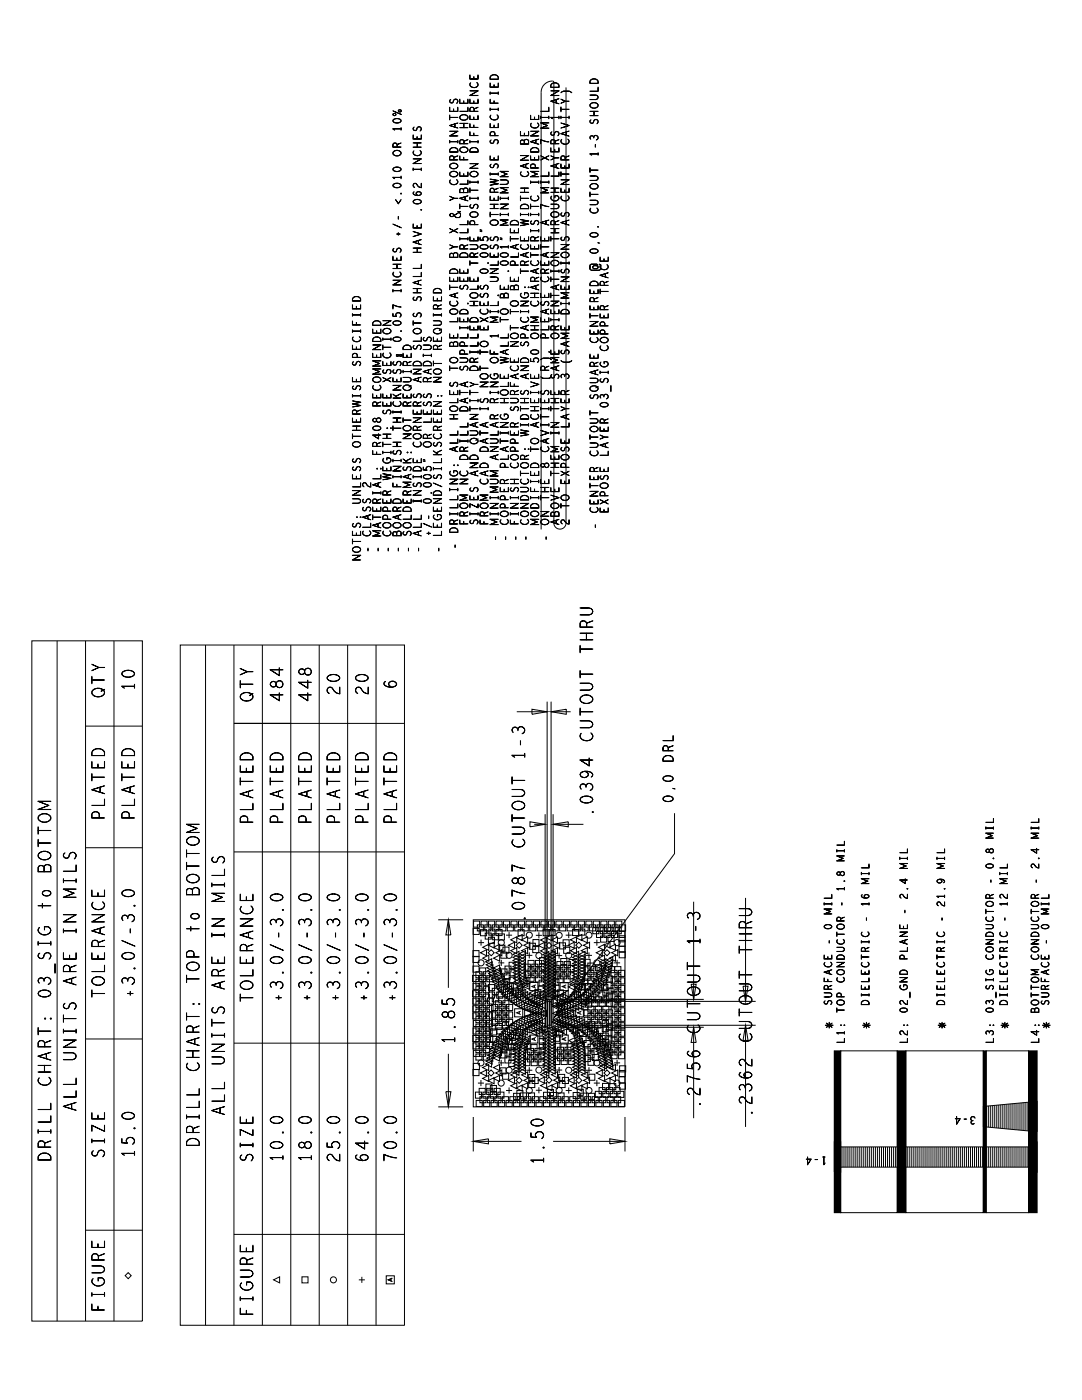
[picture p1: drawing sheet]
<svg xmlns="http://www.w3.org/2000/svg" width="216mm" height="279mm" viewBox="0 0 216 279" stroke-linecap="round" stroke-linejoin="round" font-family="sans-serif">
<g fill="none" stroke="#000" stroke-width=".2">
<path d="M89.8 20l-.1 .1zM89.8 20l.1-.1zM90.6 19.9l.2-.1zM90.6 19.9l-.1 .2zM90.7 19.8h.3zM90.9 19.8l.2 .1zM91.1 19.8l.2 .2zM91.3 20v.1zM91.7 19.8l.1 .8zM93.4 19.8v.8zM93.8 15.8h1.6zM93.8 15v.8z"/>
<path d="M93.8 18.1h1.6zM93.8 19.8v.8zM93.8 17v.1zM93.8 19l1.6-.9zM93.8 16.8v.2zM93.8 19l1.6 .1zM93.8 16.6v.2zM93.8 17.1l.2 .2zM93.9 16.5l-.1 .2zM94 17.3l.1 .1zM94.1 17.4l.3 .1zM94.4 17.4l.3 .1z"/>
<path d="M94.5 15.3l.1 .5zM94.6 17.5l.3-.1zM94.9 17.4h.2zM95.1 17.4l.1-.1zM95.1 16.5l.2 .1zM95.2 16.6l.1 .1zM95.3 17.1l-.1 .2zM95.3 16.7l.1 .1zM95.4 17l-.1 .1zM95.4 16.8v.2zM95.4 19.8v.8zM95.4 14.9v.9z"/>
<path d="M97.8 15.8h1.6zM97.8 15.4v.4zM97.8 17.4h1.6zM97.8 16.6v.8zM97.8 18.6h1.6zM97.8 18.3v.5zM97.8 19.8v.8zM97.9 15.2l-.1 .2zM98 15.1l.2-.1zM98 15.1l-.1 .2zM98.1 15l.3-.1zM98.3 14.9h.3z"/>
<path d="M98.6 16.9v.5zM98.6 14.9h.3zM98.9 14.9l.2 .1zM99.1 15l.1 .1zM99.2 15.1l.1 .1zM99.3 15.2l.1 .2zM99.4 16.6v.8zM99.4 15.4v.4zM99.4 18.3v.5zM109.9 17.4h1.6zM109.9 17v.4zM109.9 18.1h1.6z"/>
<path d="M109.9 19l1.6-.9zM109.9 19l1.6 .1zM110 16.8l-.1 .2zM110.1 16.7l.2-.1zM110.1 16.7l-.1 .2zM110.3 16.6l.2-.1zM110.4 16.5h.3zM110.7 16.5l.3 .1zM111 19.9v.6zM111 16.5l.2 .1zM111.2 16.6l.1 .1zM111.3 16.7l.2 .2z"/>
<path d="M111.4 16.8l.1 .2zM111.5 17v.4zM111.9 18.5l.3-.2zM111.9 19.8l.9 .4zM112.2 18.3l.3-.1zM112.5 18.2h1.1zM112.9 17.4v87a1.21 1.21 0 0 1-1.2 1.2 1.21 1.21 0 0 1-1.2-1.2v-87.9l-.1-.3a2.16 2.16 0 0 0-2.4 2.2v87.3M113.5 18.2l.3 .1zM113.8 18.3l.3 .2zM117.7 16.6h1.6zM117.7 16.2v.4zM117.7 18.2h1.6z"/>
<path d="M117.7 19.9h1.2zM117.7 19h1.2zM117.8 16.1l-.1 .1zM117.9 15.9l.2-.1zM117.9 15.9l-.1 .2zM118.1 15.8h.2zM118.2 15.8l.3-.1zM118.5 15.7l.3 .1zM118.8 15.8h.2zM118.9 19.9l.2-.1zM118.9 19l.2 .1zM119 15.8l.2 .2z"/>
<path d="M119.1 19.8l.2-.2zM119.1 19l.2 .2zM119.1 15.9l.2 .2zM119.2 16.1l.1 .1zM119.3 19.2v.2zM119.3 19.4v.2zM119.3 16.2v.4zM119.3 17.4v.8zM78.4 25.7h1.6zM78.4 29.3l1.6 .1zM78.4 35.4h1.6zM78.4 37l.1 .2z"/>
<path d="M78.4 22.8l.1 .2zM78.4 22.1l1.7 .8zM78.4 24.1l.1 .2zM78.4 25.7l.3 .3zM78.4 30.6v.1zM78.4 33.8l.1 .2zM78.4 35.4l.3 .3zM78.4 28.8v.6zM78.4 30.7l.2 .2zM78.4 30.4v.2zM78.5 22.7h.1zM78.5 23.9l.1-.1z"/>
<path d="M78.5 23.9l-.1 .2zM78.5 33.9l.1 .2zM78.5 33.6l.1-.1zM78.5 33.6l-.1 .2zM78.5 36.9l.1-.2zM78.5 36.9l-.1 .1zM78.5 23h.1M78.5 22.7l-.1 .2zM78.5 24.3l.1 .1zM78.5 37.2l.1 .1zM78.5 28.7l.1-.1zM78.5 28.7l-.1 .2z"/>
<path d="M78.5 23l.2 .1zM78.5 30.3l.2-.2zM78.5 22.7l.2-.1zM78.5 30.9l.2 .1zM78.5 30.2l-.1 .2zM78.6 24.4l.2 .1zM78.6 23.8l.2-.1zM78.6 34.1l.2 .1zM78.6 33.5l.2-.1zM78.6 37.3l.2 .1zM78.6 36.7h.2zM78.6 28.6l.2-.1z"/>
<path d="M78.7 22.6l.2 .1zM78.7 23.1l.2-.1zM78.7 31l.2 .1zM78.7 30.1h.2zM78.7 24.5h.3zM78.7 23.7h.3zM78.7 34.1l.3 .1zM78.7 37.4h.3zM78.8 33.4h.2zM78.8 36.6h.2zM78.8 28.5l.2 .1zM78.9 23h.1z"/>
<path d="M78.9 22.7h.1zM78.9 30.1l.2-.1zM78.9 31.1h.2zM78.9 22.7l.1 .2zM78.9 39.8l.6 .9zM79 24.5h.2zM79 23.7h.2zM79 34.2h.2zM79 33.4l.2-.1zM79 37.4l.2 .1zM79 36.6h.2zM79 22.8l-.1 .2z"/>
<path d="M79 28.6l.2 .1zM79.1 31.1h.2zM79.1 30h.2zM79.2 28.7l.1 .2zM79.2 24.5h.3zM79.2 36.6h.3zM79.2 23.6l.3 .1zM79.2 34.2h.3zM79.2 33.3l.3 .1zM79.2 37.5l.3-.1zM79.2 28.8l.8-.3zM79.2 28.8v.6z"/>
<path d="M79.3 31.1h.2zM79.3 30l.2 .1zM79.4 37.4h.3zM79.5 24.5h.2zM79.5 34.2h.2zM79.5 33.4h.2zM79.5 36.6l.2 .1zM79.5 23.7h.2zM79.5 22.1v.2zM79.5 22l.1-.1zM79.5 22.2l.1 .1zM79.5 22v.1z"/>
<path d="M79.5 31.1l.2-.1zM79.5 30l.2 .1zM79.6 21.9h.2zM79.6 22.3l.2 .1zM79.7 24.5l.1-.1zM79.7 23.7l.1 .1zM79.7 34.1h.1zM79.7 37.4l.1-.1zM79.7 33.4l.1 .1zM79.7 36.6l.1 .1zM79.7 31l.2-.1zM79.7 30.1l.2 .2z"/>
<path d="M79.8 22.3h.2zM79.8 21.9h.2zM79.8 24.4l.2-.1zM79.8 34.1l.2-.2zM79.8 33.5l.2 .1zM79.8 37.3l.2-.1zM79.8 36.7l.2 .2zM79.8 23.8l.2 .1zM79.9 30.3l.1 .1zM79.9 21.9l.1 .1zM79.9 22.3l.1-.1zM80 23.9v.2z"/>
<path d="M80 36.8v.2zM80 33.6v.2zM80 38.7h.1M80.1 38.7h.1M80 38.6h.1M80 30.7l-.1 .2zM80 30.4v.2zM80 22l.1 .1zM80 24.1v.2zM80 33.8v.2zM80 37v.2zM80 25.5v.5z"/>
<path d="M80 30.5v.2zM80 35.2v.5zM80 39.8l-.5 .9zM80.1 22.1l-.1 .2zM80.1 38.6h.1M82.4 25.8l.1 .1zM82.4 28.5h1.7zM82.4 30.5l.1 .2zM82.4 32.6l1.7-.9zM82.4 25.6v.2zM82.4 27.7h1.7zM82.4 26.9v.8z"/>
<path d="M82.4 29.4h1.7zM82.4 30.4v.2zM82.4 32.6h1.7zM82.4 31.7h1.7zM82.4 33.8h1.7zM82.4 33.5v.5zM82.4 37l.1 .2zM82.4 38.5l.1 .2zM82.5 37.1l.1 .2zM82.5 38.7l.1 .1zM82.5 25.5l.1-.1zM82.5 36.8l.1-.2z"/>
<path d="M82.5 25.5l-.1 .1zM82.5 30.2l-.1 .2zM82.5 36.8l-.1 .2zM82.5 38.4l-.1 .1zM82.5 38.4l.1-.1zM82.5 25.9l.2 .1zM82.5 30.7l.2 .2zM82.5 37.3l.2 .1zM82.6 30.1l-.1 .1zM82.6 38.8l.2 .1zM82.6 36.6h.2zM82.6 40l.2-.1z"/>
<path d="M82.7 30.9l.1 .1zM82.7 26l.2 .1zM82.8 36.6h.2zM82.8 38.9l.2 .1zM82.8 39.9l.2-.1zM82.8 31l.3 .1zM82.8 26.1l.2-.1zM82.9 36.6l.2 .1zM83 39h.3zM83 39.8h.3zM83 38.6l.1 .2zM83.1 31l.2 .1z"/>
<path d="M83.1 36.7l.3 .4zM83.1 38.7l.1 .2zM83.1 38.4l.1-.1zM83.1 38.4l-.1 .2zM83.1 25.8l-.1 .2zM83.2 25.6l-.1 .3zM83.2 38.3h.2zM83.2 38.9l.2 .1zM83.2 27.2v.5zM83.2 28.5l.1 .9zM83.2 39.8h.3zM83.3 25.4l.2-.1z"/>
<path d="M83.3 25.4l-.1 .2zM83.3 39h.3zM83.3 31.1l.3-.1zM83.4 38.3l.2-.1zM83.4 37.1l.2 .2zM83.5 25.3h.2zM83.5 39.8l.2 .1zM83.5 37.3l.3 .1zM83.5 38.2l.2 .1zM83.6 31h.1zM83.6 39l.3-.1zM83.6 25.3l.3 .1z"/>
<path d="M83.7 38.3l.2 .1zM83.7 39.9l.2 .1zM83.7 31l.2-.2zM83.8 37.4h.3zM83.8 30l.1 .2zM83.8 25.3l.2 .2zM83.8 38.9l.2-.1zM83.9 38.3l.1 .2zM83.9 40l.1 .1zM83.9 30.1l.1 .2zM84 25.5l.1 .1zM84 26l-.2 .1z"/>
<path d="M84 30.7l-.1 .1zM84 30.3l.1 .1zM84 38.5l.1 .1zM84 36.6l.1 .9zM84.1 25.8l-.1 .2zM84.1 25.6v.2zM84.1 26.9v.8zM84.1 30.4v.2zM84.1 33.5v.5zM84.1 38.6l-.1 .2zM84.1 30.5l-.1 .2zM89.7 20.3l.1 .1z"/>
<path d="M89.7 20.1v.2zM89.7 25l1.7 .6zM89.7 25l1.7-.5zM89.7 27.1l1.7-.9zM89.7 36.3l.1 .2zM89.7 39.2l.9 .4zM89.7 40l.9-.4zM89.7 22.2h1.7zM89.7 21.4v.8zM89.7 23v.9zM89.7 23.4h1.7zM89.7 27.1h1.7z"/>
<path d="M89.7 26.2h1.7zM89.7 28.3h1.7zM89.7 28v.5zM89.7 30.3h1.7zM89.7 29.9v.4zM89.7 31.9h1.7zM89.7 31.4v.5zM89.7 33.1l.1 .2zM89.7 34.7l.1 .2zM89.7 36.2v.1zM89.7 33.3l.2 .1zM89.7 33v.1z"/>
<path d="M89.7 34.6v.1zM89.8 34.9l.1 .2zM89.8 36l-.1 .2zM89.8 29.8l-.1 .1zM89.8 31.2l-.1 .2zM89.8 31.2l.1-.1zM89.8 20.4l.2 .1zM89.8 36.5l.1 .2zM89.9 33.4l.1 .1zM89.9 32.8l.1-.1zM89.9 34.4l.1-.1zM89.9 32.8l-.2 .2z"/>
<path d="M89.9 35l.1 .2zM89.9 34.4l-.2 .2zM89.9 35.9l-.1 .1zM89.9 29.6l.2-.1zM89.9 31.1h.2zM89.9 29.6l-.1 .2zM89.9 36.6l.2 .2zM89.9 20.5l.2 .1zM90 33.5l.2 .1zM90 32.7l.2-.1zM90 35.2h.2zM90 34.3l.2-.1z"/>
<path d="M90.1 29.5h.2zM90.1 36.7l.3 .1zM90.1 31.1l.3 .1zM90.1 20.5h.2zM90.2 33.6l.2 .1zM90.2 35.2l.2 .1zM90.2 34.2h.2zM90.2 32.6h.2zM90.3 29.5l.2-.1zM90.3 31.1l.2 .2zM90.4 36.8l.2 .1zM90.4 20.3l-.1 .2z"/>
<path d="M90.4 33.7h.3zM90.4 32.6h.3zM90.4 35.3h.3zM90.4 34.2h.3zM90.5 20.1l-.1 .3zM90.5 31.3l.1 .1zM90.5 21.7v.5zM90.5 29.4l.3 .1zM90.6 31.4l.8-.3zM90.6 31.4v.5zM90.6 39.6h.8zM90.6 36.8h.3z"/>
<path d="M90.6 32.6h.3zM90.6 34.2h.3zM90.6 33.7l.3-.1zM90.6 35.3l.3-.1zM90.8 24.7v.7zM90.8 29.5l.2 .1zM90.9 33.6l.2-.1zM90.9 32.6l.2 .1zM90.9 35.2h.2zM90.9 34.2l.2 .1zM90.9 36.8h.1zM91 29.5l.2 .2z"/>
<path d="M91 36.7l.2-.1zM91 33.5l.2-.1zM91 35.2l.2-.2zM91 32.7l.2 .1zM91 34.3l.2 .1zM91.1 35.8l.1 .2zM91.1 29.6l.2 .2zM91.2 34.4l.1 .2zM91.2 35.9l.1 .2zM91.2 32.8l.1 .2zM91.3 20.5l-.2 .1zM91.3 29.8v.1z"/>
<path d="M91.3 36.1l.1 .1zM91.3 36.5l-.1 .1zM91.3 33.3l-.1 .1zM91.3 33l.1 .1zM91.3 34.9l-.1 .1zM91.3 34.6l.1 .1zM91.3 20.1l.1 .2zM91.3 21.4l.1 .8zM91.3 28l.1 .5zM91.3 29.9l.1 .4zM91.3 33.1v.2zM91.3 34.7v.2z"/>
<path d="M91.3 36.2l.1 .2zM91.3 20.3v.2zM91.3 36.3v.2zM91.7 23.4l.1 .2zM91.7 29.9l.1 .2zM91.7 39.6l1.7 .5zM91.7 39.6l1.7-.5zM91.7 20.6h1.7zM91.7 22.2h1.7zM91.7 24.6h1.7zM91.7 25.5h1.7zM91.7 28.7h1.7z"/>
<path d="M91.7 28.2l.1 .5zM91.7 31.9h1.7zM91.7 31.1l.1 .8zM91.7 35.1h1.7zM91.7 34.3l.1 .9zM91.7 36.7l1.7 .1zM91.7 37.9l.1 .5zM91.7 38.4h1.7zM91.8 23.6l.1 .1zM91.8 30l.1 .2zM91.8 29.7l-.1 .2zM91.8 23.3l-.1 .1z"/>
<path d="M91.8 28l-.1 .2zM91.8 28l.1-.1zM91.8 37.7h.1zM91.8 37.7l-.1 .2zM91.9 23.1l.2-.1zM91.9 29.6l.1-.1zM91.9 23.7l.2 .2zM91.9 23.1l-.1 .2zM91.9 30.2l.1 .1zM91.9 29.6l-.1 .1zM91.9 27.9h.3zM91.9 37.7l.2-.1z"/>
<path d="M92 23.9h.2zM92 23l.2-.1zM92 30.3l.2 .1zM92 29.5l.2-.1zM92.1 37.6l.2 .1zM92.2 27.9h.2zM92.2 23.9l.3 .1zM92.2 30.4h.3zM92.2 22.9h.3zM92.2 29.4l.3-.1zM92.3 37.7h.1zM92.4 27.9l.1 .1z"/>
<path d="M92.4 37.7l.1 .1zM92.4 29.3l.3 .1zM92.4 24h.3zM92.4 22.9h.3zM92.4 30.4h.3zM92.5 28l.1 .2zM92.5 37.8v.6zM92.5 20.1v.5zM92.5 31.4v.5zM92.5 34.6v.6zM92.5 24.6l.1 .9zM92.5 37.7l.2-.2z"/>
<path d="M92.5 37.7v.1zM92.6 28.2l.8-.3zM92.6 28.2v.5zM92.7 24l.2-.1zM92.7 30.4h.2zM92.7 22.9h.2zM92.7 29.3l.2 .1zM92.7 37.5h.2zM92.8 39.3v.6zM92.9 23.9h.2zM92.9 22.9l.2 .1zM92.9 30.4l.2-.1z"/>
<path d="M92.9 29.4l.2 .1zM92.9 37.5h.2zM93.1 23.9l.1-.2zM93.1 30.3l.1-.1zM93.1 23l.1 .1zM93.1 29.5l.1 .1zM93.1 37.5l.2 .1zM93.2 23.1l.1 .2zM93.2 29.6l.1 .1zM93.2 37.6l.2 .2zM93.3 23.3l.1 .1zM93.3 29.7l.1 .2z"/>
<path d="M93.3 23.6l-.1 .1zM93.3 30l-.1 .2zM93.4 23.4l-.1 .2zM93.4 29.9l-.1 .2zM93.4 21.4v.8zM93.4 34.3v.9zM93.4 35.9v.9zM93.4 37.8v.6zM93.8 22.2h1.6zM93.8 23.8h1.6zM93.8 23v.9zM93.8 25.4h1.6z"/>
<path d="M93.8 27l1.6 .1zM93.8 26.3v.8zM93.8 28.3h1.6zM93.8 28v.5zM93.8 30.3h1.6zM93.8 29.9v.4zM93.8 33.6h1.6zM93.8 34.7v.2zM93.8 36.3l1.6 .1zM93.8 36.1v.5zM93.8 37.5v.9zM93.8 39.6h1.6z"/>
<path d="M93.8 33.6l1.6-.9zM93.8 20.6h1.6zM93.8 21.7v.5zM93.8 24.7v.7zM93.8 32.6l1.6 .1zM93.8 38h1.6zM93.8 39.3v.5zM93.8 34.6v.1zM93.8 34.9l.1 .1zM93.8 21.6l.2-.1zM93.8 21.6v.1zM93.8 29.8v.1z"/>
<path d="M93.9 34.4l.2-.1zM93.9 35l.2 .2zM93.9 34.4l-.1 .2zM93.9 29.6l.2-.1zM94 21.5l.2-.1zM94 29.6l-.2 .2zM94.1 35.2h.2zM94.1 34.3l.2-.1zM94.1 29.5h.2zM94.2 21.4l.2 .1zM94.2 34.2h.3zM94.2 35.2l.3 .1z"/>
<path d="M94.3 29.5l.3-.1zM94.4 21.5l.1 .1zM94.5 35.3h.2zM94.5 34.2h.2zM94.5 21.6l.1 .1zM94.5 20.1l.1 .5zM94.5 23.3l.1 .6zM94.5 24.9l.1 .5zM94.5 26.6l.1 .5zM94.6 29.4l.3 .1zM94.6 21.7l.8-.3zM94.6 21.7v.5z"/>
<path d="M94.7 35.3l.2-.1zM94.7 34.2h.2zM94.8 29.5l.2 .1zM94.9 35.2h.2zM94.9 34.2l.2 .1zM95 29.5l.2 .2zM95.1 35.2l.2-.2zM95.1 34.3l.2 .1zM95.2 29.6l.1 .2zM95.2 34.4l.2 .2zM95.3 29.8l.1 .1zM95.3 34.9l-.1 .1z"/>
<path d="M95.3 34.6l.1 .1zM95.4 29.9v.4zM95.4 36.1v.5zM95.4 23v.9zM95.4 28v.5zM95.4 34.7l-.1 .2zM95.4 39.3v.5zM97.8 23.4l.1 .2zM97.8 28.3l.1 .2zM97.8 33.2l.1 .1zM97.8 36.3l1.6 .4zM97.8 35.7l1.6 .3z"/>
<path d="M97.8 40h1.6zM97.8 20.6h1.6zM97.8 21.8h1.6zM97.8 21.6v.5zM97.8 23.2v.2zM97.8 25.4l1.6 .1zM97.8 24.6v.9zM97.8 27.1h1.6zM97.8 26.6v.5zM97.8 28.2v.2zM97.8 31.9h1.6zM97.8 31.1v.8z"/>
<path d="M97.8 33v.2zM97.8 34.7h1.6zM97.8 34.5v.5zM97.8 36.9l1.6-.2zM97.8 36.3l1.6-.3zM97.8 38.4h1.6zM97.8 37.9v.5zM97.8 39.2v.8zM97.8 23.1v.2zM97.8 28.1v.1zM97.8 28.1l.2-.2zM97.8 32.9v.2z"/>
<path d="M97.8 32.9l.2-.1zM97.9 23.6l.1 .1zM97.9 26.4l-.1 .2zM97.9 26.4l.2-.1zM97.9 37.7l-.1 .2zM97.9 37.7l.1-.1zM97.9 28.5l.1 .1zM97.9 33.3l.1 .1zM97.9 23v.1zM98 37.6h.2zM98 23.7l.2 .1zM98 28.6h.2z"/>
<path d="M98 33.4l.2 .1zM98.1 26.3h.2zM98.2 23.8l.3 .1zM98.2 37.6h.2zM98.2 28.6h.2zM98.2 33.5l.2-.1zM98.3 26.3h.2zM98.4 37.6l.2 .1zM98.4 23.9h.3zM98.5 26.3l.2 .1zM98.5 28.4l-.1 .2zM98.5 33.3l-.1 .1z"/>
<path d="M98.5 28.2v.2zM98.5 33v.3zM98.5 37.7l.1 .2zM98.6 20.1v.5zM98.6 25v.5zM98.6 31.4v.5zM98.6 39.5v.5zM98.6 37.9l.8-.3zM98.6 37.9v.5zM98.7 28l.1-.1zM98.7 32.8l.1-.1zM98.7 26.4l.1 .2z"/>
<path d="M98.7 28l-.2 .2zM98.7 32.8l-.2 .2zM98.7 23.9h.2zM98.7 26.6l.1 .5zM98.8 27.9h.2zM98.8 32.7h.2zM98.9 23.9l.2-.1zM99 27.8l.2 .1zM99 32.7l.2 .1zM99.1 23.8l.2-.1zM99.2 22.9l.1 .1zM99.2 27.9l.1 .1z"/>
<path d="M99.2 32.7l.1 .2zM99.3 23l.1 .2zM99.3 28l.1 .2zM99.3 32.9l.1 .2zM99.3 28.5l-.1 .2zM99.3 33.4l-.1 .2zM99.4 23.1v.2zM99.4 23.6l-.2 .1zM99.4 21.6v.5zM99.4 24.6v.9zM99.4 28.2v.2zM99.4 33v.2z"/>
<path d="M99.4 34.5v.5zM99.4 39.2v.8zM99.4 28.4l-.1 .2zM99.4 33.2l-.1 .2zM99.4 23.4v.2zM99.4 23.3v.1zM99.4 31.1v.8zM99.8 35.3h1.6zM99.8 36.8h1.2zM99.8 35.9h1.2zM99.8 37.4h1.6zM99.8 39.6h1.6z"/>
<path d="M99.8 35.3l1.4-.6zM99.8 34.2l1.4 .5zM99.8 38.5l1.4-.5zM99.8 37.4l1.4 .6zM99.8 34.2h1.6zM99.8 38.5h1.6zM99.8 39.3v.5zM101 36.8l.2-.1zM101 35.9l.2 .1zM101.2 36.7l.2-.2zM101.2 36l.2 .2zM101.4 36.1v.3z"/>
<path d="M101.4 36.3v.3zM101.4 39.3v.5zM103.8 27.1h1.7zM103.8 28.2l.1 .6zM103.8 32l1.7-1zM103.8 31h1.7zM103.8 33.1l1.7 .5zM103.8 34.6l.1 .1zM103.8 34.7l.1 .2zM103.8 39.1l.1 1zM103.9 26.3v.8zM103.9 28.7h1.6z"/>
<path d="M103.9 32h1.6zM103.9 33.1l1.6-.5zM103.9 37.5h1.6zM103.9 38.4h1.6zM103.9 39.6h1.6zM103.9 34.4v.2zM103.9 28.1l.2-.1zM103.9 34.9l.2 .2zM103.9 28.1l-.1 .1zM104 34.3l-.1 .1zM104 28l.2-.1zM104.1 35l.1 .1z"/>
<path d="M104.2 27.9l.2 .1zM104.2 35.1l.3 .1zM104.4 28h.1zM104.5 35.2h.3zM104.5 28l.1 .1zM104.6 28.1v.7zM104.6 26.6v.5zM104.7 28l.1-.1zM104.7 28l-.1 .1zM104.7 37.5v.9zM104.7 35.2h.3zM104.8 27.8h.2z"/>
<path d="M104.9 32.8v.7zM105 35.2l.2-.1zM105 27.8l.2 .1zM105.1 35.1l.2-.1zM105.2 27.8l.2 .1zM105.2 34.2l.1 .1zM105.3 34.3l.1 .2zM105.4 27.9l.1 .2zM105.4 34.4l.1 .2zM105.4 34.9l-.1 .1zM105.5 26.3v.8zM105.5 28.1v.7z"/>
<path d="M105.5 34.6v.1zM105.5 34.7l-.1 .2zM105.9 23.8h1.6zM105.9 25l.1 .2zM105.9 27.1l1.6-.9zM105.9 26.2h1.6zM105.9 28.3l1.6 .5zM105.9 28.3l1.6-.5zM105.9 29.9v.4zM105.9 31.9h1.6zM105.9 33v.5zM105.9 35.3l1.3-.6z"/>
<path d="M105.9 34.2l1.3 .5zM105.9 36.3l1.6 .1zM105.9 36.1v.5zM105.9 39.4v.2zM105.9 39.6l.1 .2zM105.9 23v.9zM105.9 24.9v.1zM105.9 27.1h1.6zM105.9 30.3h1.6zM105.9 31.1v.8zM105.9 33.5h1.6zM105.9 35.3h1.6z"/>
<path d="M105.9 34.2h1.6zM105.9 24.7v.2zM105.9 39.3v.1zM105.9 29.8v.1zM105.9 32.9v.2zM105.9 32.9l.3-.2zM106 25.2l.1 .2zM106 39.7l.1 .2zM106 24.6l-.1 .1zM106 39.1l-.1 .2zM106.1 29.6l.1-.1zM106.1 29.6l-.1 .2z"/>
<path d="M106.1 25.3l.2 .2zM106.1 39.9l.2 .1zM106.1 32.7h.3zM106.2 29.5h.2zM106.2 25.4l.3 .1zM106.2 40l.3 .1zM106.3 32.7l.3 .1zM106.4 29.5l.3-.1zM106.5 25.5l.3 .1zM106.6 32.8l.1 .1zM106.6 31.4l.1 .5zM106.7 23.3v.6z"/>
<path d="M106.7 29.4l.3 .1zM106.7 32.9l.1 .2zM106.8 25.5h.2zM106.8 33v.5zM106.9 28v.6zM107 29.5l.2 .1zM107 25.5h.2zM107.1 29.5l.2 .2zM107.2 25.5l.1-.2zM107.2 40l.1-.1zM107.2 24.5l.2 .2zM107.2 39.1l.2 .1z"/>
<path d="M107.3 29.6l.1 .2zM107.3 24.6l.1 .2zM107.3 39.2l.1 .1zM107.4 29.8l.1 .1zM107.4 25.2l-.1 .1zM107.4 24.8l.1 .1zM107.4 39.7l-.1 .2zM107.4 39.3l.1 .2zM107.5 29.9v.4zM107.5 36.1v.5zM107.5 23v.9zM107.5 24.9v.2z"/>
<path d="M107.5 31.1v.8zM107.5 39.6l-.1 .1zM107.5 39.4v.2zM107.5 25l-.1 .2zM107.9 22.2h1.6zM107.9 23.4h1.6zM107.9 23.2v.5zM107.9 25.6h1.6zM107.9 27.9v.8zM107.9 35.1h1.6zM107.9 36.3l1.6 .1zM107.9 36.1v.5z"/>
<path d="M107.9 37.4h1.6zM107.9 25.6l1.3-.6zM107.9 24.5l1.3 .6zM107.9 27.9l.4 .1zM107.9 31.9l1.6-.8zM107.9 31.1l1.6 .8zM107.9 38.5l1.3-.5zM107.9 37.4l1.3 .6zM107.9 24.5h1.6zM107.9 38.5h1.6zM108.3 28l.3 .1zM108.6 28.1l.3 .1z"/>
<path d="M108.9 28.2l.3 .1zM109.1 28.3h.4zM109.5 21.4v.8zM109.5 23.2v.5zM109.5 34.3v.9zM109.5 36.1v.5zM109.9 23.4h1.6zM109.9 26.6v.1zM109.9 28.2v.5zM109.9 30.3h1.6zM109.9 29.5v.8zM109.9 35.1h1.6z"/>
<path d="M109.9 39.4v.2zM109.9 20.2l1.6 .5zM109.9 20.2l1.6-.5zM109.9 23.4l.3 .3zM109.9 26.7l.1 .2zM109.9 31.1l.9 .4zM109.9 31.9l.9-.4zM109.9 33.1l1.6 .5zM109.9 33.1l1.6-.5zM109.9 39.6l.1 .2zM109.9 28.7h1.6zM109.9 37.5h1.6z"/>
<path d="M109.9 38.4h1.6zM110 26.4l-.1 .2zM110 26.4l.1-.1zM110 39.3l-.1 .2zM110 28l.1-.1zM110 39.7l.1 .2zM110 26.9l.1 .1zM110 28l-.1 .2zM110.1 39.1l-.1 .2zM110.1 27.9h.2zM110.1 39.9l.2 .1zM110.1 27h.2z"/>
<path d="M110.3 40l.2 .1zM110.3 27l.2-.1zM110.3 27.9h.2zM110.5 27.9l.2 .1zM110.6 26.8l-.1 .2zM110.7 26.6l-.1 .2zM110.7 28l.1 .2zM110.7 29.8v.5zM110.7 39.1v.4zM110.7 37.5v.9zM110.7 39l.5 .1zM110.7 28.2l.1 .5z"/>
<path d="M110.7 28.2l.8-.3zM110.8 26.4l.1-.1zM110.8 26.4l-.1 .2zM110.8 31.5h.7zM110.9 26.3l.2-.1zM111 32.8v.7zM111.1 26.2l.2 .1zM111.2 39.1l.2 .1zM111.2 40l.2-.1zM111.3 26.3l.2 .1zM111.4 39.2l.1 .1zM111.4 26.4l.1 .2z"/>
<path d="M111.4 26.9l-.1 .2zM111.5 39.3v.2zM111.5 39.7l-.1 .2zM111.5 26.7l-.1 .2zM111.5 29.5v.8zM111.5 34.3v.9zM111.5 39.5v.2zM111.5 23.2v.5zM111.5 26.6v.2zM111.9 20.6l.9-.4zM111.9 21.4v.9zM111.9 25.6l1.7-.6z"/>
<path d="M111.9 24.5l1.7 .6zM111.9 26.7l1.7 .5zM111.9 28.1v.2zM111.9 28.3l.1 .2zM111.9 32.7v.8zM111.9 36.8l1.7-.9zM111.9 39.6l.1 .2zM111.9 21.8h1.7zM111.9 23.4h1.7zM111.9 23.2v.5zM111.9 26.7l1.7-.5zM111.9 31.9h1.7z"/>
<path d="M111.9 31.4v.5zM111.9 33.5h1.7zM111.9 34.3v.9zM111.9 34.7h1.7zM111.9 36.8h1.7zM111.9 35.9h1.7zM111.9 38.4h1.7zM111.9 37.6v.8zM111.9 39.4v.2zM112 27.9l-.1 .2zM112 39.3l-.1 .1zM112 28.4l.2 .2z"/>
<path d="M112 31.2l.1-.1zM112 39.7l.2 .2zM112 31.2l-.1 .2zM112.1 27.8l-.1 .2zM112.1 39.1l-.1 .2zM112.1 31.1h.2zM112.1 28.6l.2 .1zM112.1 39.9l.2 .1zM112.3 28.7l.3 .1zM112.3 40l.3 .1zM112.3 31.1l.3 .1zM112.5 31.1l.2 .2z"/>
<path d="M112.6 28.8h.2zM112.7 31.3l.1 .1zM112.7 33v.5zM112.7 37.9v.5zM112.8 31.4v.5zM112.8 31.4l.8-.3zM112.8 20.2h.8zM112.8 28.8l.3-.1zM113 26.3v.7zM113.1 28.7h.1zM113.2 28.7l.2-.1zM113.2 40l.2-.1z"/>
<path d="M113.3 27.8l.1 .1zM113.3 39.1l.1 .1zM113.4 39.2l.1 .1zM113.4 27.9l.1 .1zM113.5 28l.1 .1zM113.5 39.3l.1 .2zM113.5 28.4l-.1 .2zM113.5 39.7l-.1 .2zM113.5 23.2l.1 .5zM113.5 32.7l.1 .8zM113.5 37.6l.1 .8zM113.5 39.4l.1 .2z"/>
<path d="M113.5 28.3v.1zM113.5 39.6v.1zM113.5 28.1l.1 .2zM117.7 22.2h1.6zM117.7 23.1h1.6zM117.7 24.2v.1zM117.7 30.7h1.6zM117.7 30.7l.4 .3zM117.7 33.5v.9zM117.7 33.9l1.6 .1zM117.7 36h1.2zM117.7 35.1h1.2z"/>
<path d="M117.7 38.3v1zM117.7 38.8h1.6zM117.7 40h1.2zM117.7 21l.1 .2zM117.7 24.3l.1 .2zM117.7 27.4v.2zM117.7 37.2l.1 .2zM117.7 27.6l.2 .2zM117.7 37.3l.2 .2zM117.7 21.2l.2 .1zM117.7 20.9v.1zM117.7 37v.2z"/>
<path d="M117.8 24l-.1 .2zM117.8 24l.1-.1zM117.8 27.2l.1-.1zM117.8 24.5l.1 .1zM117.8 27.2l-.1 .2zM117.8 20.7l.2-.1zM117.8 36.9l.2-.2zM117.9 21.3l.1 .2zM117.9 20.7l-.2 .2zM117.9 37.5l.1 .1zM117.9 36.9l-.2 .1zM117.9 24.6h.2z"/>
<path d="M117.9 27.1h.2zM118 21.5h.2zM118 20.6l.2-.1zM118 37.6l.2 .1zM118 36.7h.2zM118.1 27.1h.2zM118.1 24.6l.2-.1zM118.2 20.5h.2zM118.2 21.5l.2 .1zM118.2 37.7h.2zM118.2 36.7l.2-.1zM118.3 27.1l.1 .1z"/>
<path d="M118.4 27.2l.1 .2zM118.4 21.6h.2zM118.4 20.5h.2zM118.4 37.7h.2zM118.4 36.6h.2zM118.4 24.4l-.1 .2zM118.5 24.2l-.1 .2zM118.5 27.3v.2zM118.5 22.2v.9zM118.5 27.2v.2zM118.6 24l.2-.1zM118.6 24l-.1 .2z"/>
<path d="M118.6 21.6l.3-.1zM118.6 37.7h.3zM118.6 20.5h.3zM118.6 36.6l.3 .1zM118.7 27.1l.2-.1zM118.7 27.1l-.2 .1zM118.7 23.9l.2-.1zM118.8 28.8v.6zM118.8 27l.2 .1zM118.8 21.5h.3zM118.8 20.5l.3 .1zM118.8 37.7l.3-.1z"/>
<path d="M118.8 36.7l.3 .1zM118.9 36l.2-.1zM118.9 35.1l.2 .1zM118.9 40h.2zM118.9 23.8l.2 .1zM119 27.9l.2-.1zM119 27l.2 .2zM119 21.5l.2-.2zM119 37.6l.2-.1zM119 20.6l.2 .1zM119 36.7l.2 .2zM119.1 35.9l.2-.1z"/>
<path d="M119.1 23.9l.2 .1zM119.1 35.2l.2 .2zM119.2 27.1l.1 .2zM119.2 20.7l.1 .2zM119.2 36.9l.1 .1zM119.2 24l.1 .2zM119.3 24.5l-.2 .2zM119.3 35.4v.2zM119.3 21.2l-.1 .1zM119.3 20.9v.1zM119.3 27.6l-.1 .2zM119.3 27.3v.2z"/>
<path d="M119.3 37.3l-.1 .2zM119.3 37v.2zM119.3 24.3v.2zM119.3 24.2v.2zM119.3 35.6v.2zM119.3 21v.2zM119.3 27.5v.2zM119.3 30.5v.5zM119.3 37.2v.2zM70.3 59.7v.4zM70.4 59.5l-.1 .2zM70.5 59.4l.2-.1z"/>
<path d="M70.5 59.4l-.1 .1zM70.7 59.3l.2-.1zM70.9 59.2h.3zM71.1 59.2h.3zM71.4 59.2l.2 .1zM71.6 59.3l.2 .1zM71.8 59.4l.1 .1zM71.9 59.5l.1 .2zM71.9 59.7l.1 .4zM78.4 51.9l1.6 .1zM78.4 52.7h1.6zM78.4 53.6h1.6z"/>
<path d="M78.4 54.6v.2zM78.4 56.9h1.6zM78.4 55.9h1.6zM78.4 57.8v.5zM78.4 44.7l1.7 .8zM78.4 54.7l.1 .3zM78.4 56.8l1.6-.9zM78.4 50l.1 .1zM78.4 49.8v.2zM78.4 51.1v.9zM78.4 58h1.6zM78.5 49.7l-.1 .2z"/>
<path d="M78.5 49.7l.1-.1zM78.5 54.4l-.1 .2zM78.5 54.9l.1 .2zM78.5 50.1l.1 .1zM78.5 54.3v.2zM78.6 50.2l.2 .1zM78.6 55.1l.2 .1zM78.8 55.2l.3 .1zM78.8 50.3l.2-.1zM79 55.3h.3zM79.1 50.1l-.1 .1zM79.1 46.7h.7z"/>
<path d="M79.2 49.8l-.1 .3zM79.2 51.5v.5zM79.2 52.7v.9zM79.3 49.6l.1-.1zM79.3 49.6l-.1 .2zM79.3 55.3l.2-.1zM79.4 49.5h.2zM79.5 43.2v.6zM79.5 46.4v.5zM79.5 55.2h.2zM79.6 49.5l.2 .1zM79.7 55.2l.2-.1z"/>
<path d="M79.8 54.3l.1 .1zM79.8 49.6l.1 .1zM79.9 54.4l.1 .1zM79.9 49.7l.1 .2zM79.9 50.2l-.1 .2zM80 54.9l-.1 .2zM80 54.5v.1zM80 50l-.1 .2zM80 54.8v.1zM80 57.8v.5zM80 49.8v.2zM80 51.1v.9z"/>
<path d="M80 54.6v.2zM82.4 40.2l.1 .2zM82.4 47.2l1.7-.5zM82.4 46.2l1.7 .5zM82.4 48.3l1.7 .5zM82.4 48.3l1.7-.5zM82.4 56.4l1.7 .5zM82.4 56.4l1.7-.5zM82.4 59.7l.1 .1zM82.4 45.5h1.7zM82.4 44.7v.8zM82.4 49.5h1.7z"/>
<path d="M82.4 50.3l1.7 .1zM82.4 53.6h1.7zM82.4 55.2h1.7zM82.4 57.6h1.7zM82.4 58.4h1.7zM82.4 59.5v.2zM82.5 40.4l.1 .1zM82.5 40.1l.1-.1zM82.5 59.4l.1-.1zM82.5 40.1l-.1 .2zM82.5 59.4l-.1 .2zM82.5 59.8l.2 .1z"/>
<path d="M82.6 40.5l.2 .1zM82.7 59.9l.2 .1zM82.8 40.6l.2 .1zM82.8 60l.2-.1zM83 40.7h.3zM83.1 59.8l-.1 .1zM83.2 59.5l-.1 .3zM83.2 45v.5zM83.2 40.7h.3zM83.2 49.5l.1 .9zM83.2 57.6l.1 .8zM83.3 59.3l.2-.1z"/>
<path d="M83.3 59.3l-.1 .2zM83.5 59.2h.2zM83.5 40.7l.2-.1zM83.5 56.1v.6zM83.5 48v.7zM83.6 59.2l.3 .1zM83.7 40.6l.2-.1zM83.8 59.3l.2 .1zM83.9 40.5l.1-.1zM84 59.4l.1 .2zM84 59.9l-.2 .2zM84 40.1l.1 .2z"/>
<path d="M84 41.9h.1M84 41.8h.1M84.1 41.9h.1M84 44.7l.1 .8zM84 52.8l.1 .8zM84 59.5l.1 .2zM84.1 54.4v.8zM84.1 59.7l-.1 .2zM84.1 40.2l-.1 .2zM84.1 41.8h.1M86.5 58.4l1.6 .1zM86.5 58v.5z"/>
<path d="M86.5 59.2v.8zM86.6 57.9l-.1 .2zM86.7 57.8l.1-.1zM86.7 57.8l-.1 .1zM86.8 57.7l.2-.1zM87 57.6h.3zM87.3 59.5v.5zM87.3 57.6h.3zM87.5 57.6l.3 .1zM87.7 57.7l.2 .1zM87.9 57.8l.1 .1zM88 57.9l.1 .2z"/>
<path d="M88.1 58v.5zM88.1 59.2v.8zM89.7 42.8l.3-.2zM89.7 46.5l1.7-.9zM89.7 45.6l1.7 .9zM89.7 48.9l.9 .4zM89.7 49.7l.9-.4zM89.7 51.3l1.7 .1zM89.7 54.6h1.7zM89.7 57.3h1.7zM89.7 58.9l1.7 .6zM89.7 58.9l1.7-.5z"/>
<path d="M89.7 43l.3 .2zM89.7 42.8v.2zM89.7 50.8v.6zM89.7 54.1v.5zM89.7 56.1h1.7zM89.7 55.3v.8zM89.7 56.9v.9zM89.8 50.7l.1-.1zM89.8 54l-.1 .2zM89.8 50.7l-.1 .1zM89.9 50.6l.2-.1zM89.9 53.9l.2-.1z"/>
<path d="M89.9 53.9l-.1 .1zM90 43.2h.3zM90 42.6h.3zM90.1 50.5l.2 .1zM90.1 53.8l.2-.1zM90.3 43.2l1.6-1zM90.3 42.6l.2 .2zM90.3 50.6l.1 .1zM90.3 53.7h.2zM90.4 50.6l.1 .1zM90.5 50.7v.7zM90.5 55.6v.5z"/>
<path d="M90.5 42.8l.3 .4zM90.5 50.6l.2-.1zM90.5 50.6v.1zM90.5 53.7h.3zM90.6 49.3h.8zM90.7 50.5l.2-.1zM90.8 58.6v.7zM90.8 53.7l.2 .1zM90.8 43.2l.3 .2zM90.9 50.4l.2 .1zM91 53.8l.2 .1zM91.1 50.5l.1 .1z"/>
<path d="M91.1 43.4h.5zM91.1 53.9l.2 .1zM91.2 50.5l.1 .2zM91.3 54v.2zM91.3 42.2l.6 .4zM91.3 50.7l.1 .7zM91.3 54.1l.1 .5zM91.3 55.3l.1 .8zM91.6 43.4l.3-.2zM91.7 50.9l.1 .4zM91.7 53.7l.1 .8zM91.7 57.4l.1 .2z"/>
<path d="M91.7 40.7l.1 1zM91.7 41.2h1.7zM91.7 44.8h1.7zM91.7 46.4h1.7zM91.7 47.6l1.7 .1zM91.7 47.4l.1 .5zM91.7 49.7h1.7zM91.7 49.2l.1 .5zM91.7 51.3h1.7zM91.7 54.5h1.7zM91.7 56.1h1.7zM91.7 55.3l.1 .8z"/>
<path d="M91.7 57.3l.1 .1zM91.8 57.1l.1-.1zM91.8 57.1l-.1 .2zM91.8 57.5l.2 .1zM91.8 49l-.1 .2zM91.8 49l.1-.1zM91.8 50.8l-.1 .1zM91.9 42.6v.6zM91.9 50.6l.2-.1zM91.9 48.9h.3zM91.9 50.6l-.1 .2zM92 57.6l.2 .1z"/>
<path d="M92.1 50.5h.2zM92.1 48.9h.3zM92.1 57.7l.3-.1zM92.3 50.4h.3zM92.4 48.9l.1 .1zM92.4 57.5l-.1 .1zM92.5 49l.1 .2zM92.5 57.2l-.1 .3zM92.5 55.6v.5zM92.5 54v.5zM92.6 50.4l.2 .1zM92.6 49.2l.8-.3z"/>
<path d="M92.6 49.2v.5zM92.6 57.1l.2-.1zM92.6 57.1l-.1 .2zM92.8 57l.2-.1zM92.8 50.5h.2zM93 56.9l.2 .1zM93 50.5l.2 .2zM93.1 57l.2 .1zM93.2 50.6l.1 .2zM93.3 50.8l.1 .1zM93.3 57.1l.1 .2zM93.3 57.6l-.2 .2z"/>
<path d="M93.4 50.9v.4zM93.4 53.7v.8zM93.4 57.3v.1zM93.4 44v.8zM93.4 45.6v.9zM93.4 47.4v.5zM93.4 55.3v.8zM93.4 57.4l-.1 .2zM93.8 41.1v.2zM93.8 42.8v.2zM93.8 44.3v.5zM93.8 48.1h1.6z"/>
<path d="M93.8 47.2v.9zM93.8 49.7h1.1zM93.8 48.8h1.1zM93.8 51.3h1.6zM93.8 50.8v.5zM93.8 52v1zM93.8 52.5h1.6zM93.8 56.1h1.6zM93.8 57.7l1.6 .1zM93.8 41.2l.1 .2zM93.8 58.9v.2zM93.8 44.8h1.6z"/>
<path d="M93.8 55.3v.8zM93.8 42.6v.2zM93.8 43l.1 .1zM93.8 59.1l.1 .2zM93.8 58.8v.2zM93.8 41v.1zM93.8 41l.2-.1zM93.8 41.4l.2 .1zM93.8 50.6l.2-.1zM93.8 44.2v.2zM93.8 44.2l.2-.1zM93.8 50.6v.2z"/>
<path d="M93.9 42.5l.2-.1zM93.9 58.6l.2-.1zM93.9 43.1l.2 .1zM93.9 42.5l-.1 .2zM93.9 59.2l.2 .2zM93.9 58.6l-.1 .2zM94 50.5h.2zM94 41.5h.2zM94 44.1l.3-.1zM94.1 43.2l.2 .1zM94.1 42.4l.2-.1zM94.1 59.4l.2 .1z"/>
<path d="M94.1 58.5h.2zM94.2 41.5h.2zM94.2 50.5h.2zM94.2 58.4h.3zM94.2 44l.3 .1zM94.2 43.3l.3 .1zM94.2 42.3h.3zM94.2 59.4l.3 .1zM94.4 50.5l.1 .2zM94.5 44.1l.1 .1zM94.5 41.3l-.1 .2zM94.5 43.3l.2 .1z"/>
<path d="M94.5 42.3h.2zM94.5 59.5h.2zM94.5 58.4h.2zM94.5 50.6l.1 .2zM94.5 41.1v.2zM94.5 55.6l.1 .5zM94.5 47.6l.1 .5zM94.6 50.8v.5zM94.6 50.8l.8-.3zM94.6 40.9l.2-.1zM94.6 44.2l.1 .2zM94.6 40.9l-.1 .2z"/>
<path d="M94.7 43.3h.2zM94.7 59.5h.2zM94.7 42.3h.2zM94.7 58.4l.2 .1zM94.7 44.3v.5zM94.8 40.8h.2zM94.9 43.3l.2-.1zM94.9 42.3l.2 .1zM94.9 59.5l.2-.1zM94.9 58.4l.2 .1zM94.9 49.7l.3-.1zM94.9 48.8l.3 .1z"/>
<path d="M95 40.8h.2zM95.1 43.2l.2-.1zM95.1 59.4l.2-.2zM95.1 42.4l.2 .1zM95.1 58.5l.2 .2zM95.2 49.6l.1-.1zM95.2 40.8l.1 .2zM95.2 48.9l.1 .2zM95.2 42.5l.2 .2zM95.2 58.6l.2 .2zM95.3 40.9l.1 .2zM95.3 41.4l-.1 .2z"/>
<path d="M95.3 49.1l.1 .2zM95.3 43l-.1 .1zM95.3 42.6l.1 .2zM95.3 59.1l-.1 .2zM95.3 58.8l.1 .2zM95.4 41.3l-.1 .2zM95.4 41.1v.2zM95.4 42.8l-.1 .2zM95.4 49.3l-.1 .2zM95.4 56.9v.9zM95.4 58.9l-.1 .2zM95.4 47.2v.9z"/>
<path d="M95.4 55.3v.8zM95.8 45.9l.3 .1zM95.8 46.1l.3 .1zM95.8 47.9l.7 .1zM95.8 47.3v.6zM95.8 54.1v.2zM95.8 57.4l.1 .2zM95.8 57.3v.1zM95.8 59l.1 .2zM95.8 49.3v.1zM95.8 50.9v.2zM95.8 58.9v.1z"/>
<path d="M95.8 49.1l.2-.1zM95.8 49.1v.2zM95.8 51l.2 .2zM95.8 50.7l.2-.1zM95.8 50.7v.2zM95.8 53.9l.2-.1zM95.8 53.9v.2zM95.8 57.1v.2zM95.8 57.1l.2-.1zM95.8 58.7v.2zM95.8 58.7l.2-.1zM95.8 49.4l.2 .2z"/>
<path d="M95.8 54.3l.2 .1zM95.9 57.5l.1 .1zM95.9 59.1l.1 .2zM96 51.2h.1zM96 49.5l.1 .1zM96 49l.1-.1zM96 50.6l.1-.1zM96 54.4l.1 .1zM96 53.8h.1zM96 57.6l.2 .1zM96 59.3h.2zM96.1 48.9l.3-.1z"/>
<path d="M96.1 53.7h.3zM96.1 49.6l.3 .1zM96.1 51.2l.3 .1zM96.1 50.5h.3zM96.1 54.5h.3zM96.2 57.7l.2-.1zM96.2 59.3l.2-.1zM96.3 48.8h.3zM96.3 50.5l.3-.1zM96.3 53.7h.3zM96.3 47.6l.1 .2zM96.3 49.7h.3z"/>
<path d="M96.3 51.3h.3zM96.3 54.5l.3 .1zM96.4 47.5v.1zM96.4 47.8l.1 .2zM96.5 47.3l.1-.1zM96.5 47.3l-.1 .2zM96.5 57.5l-.1 .1zM96.5 59.1l-.1 .1zM96.5 57.2v.3zM96.5 58.8v.3zM96.6 48.8h.2zM96.6 49.7h.2z"/>
<path d="M96.6 51.3h.2zM96.6 50.4l.2 .1zM96.6 54.5h.2zM96.6 53.7h.2zM96.6 47.2h.2zM96.6 57.1l.2-.1zM96.6 57.1l-.1 .1zM96.6 58.7l.2-.1zM96.6 58.7l-.1 .2zM96.8 57l.2-.1zM96.8 58.6l.2-.1zM96.8 47.2h.3z"/>
<path d="M96.8 48.8l.3 .1zM96.8 50.5h.3zM96.8 54.5h.3zM96.8 53.7h.3zM96.8 49.7l.3-.1zM96.8 51.3l.3-.1zM97 56.9l.2 .1zM97 58.5l.2 .1zM97 47.2l.2 .1zM97 49.6h.2zM97 48.9l.2 .1zM97 51.2h.2z"/>
<path d="M97 50.5l.2 .1zM97 54.5l.2-.1zM97 53.7l.2 .1zM97.1 48.1l.2-.1zM97.2 58.6l.1 .1zM97.2 57l.1 .1zM97.2 49.5l.2-.1zM97.2 51.2l.2-.2zM97.2 54.4l.2-.1zM97.2 53.8l.2 .2zM97.2 49l.2 .1zM97.2 50.6l.2 .1z"/>
<path d="M97.2 47.3l.1 .2zM97.3 57.1l.1 .2zM97.3 58.7l.1 .2zM97.3 57.6l-.1 .2zM97.3 59.2l-.1 .2zM97.3 47.5l.1 .2zM97.3 49.1l.1 .2zM97.3 50.7l.1 .2zM97.4 52.5h.1M97.3 53.9l.1 .2zM97.4 47.8l-.1 .2zM97.3 52.5h.1"/>
<path d="M97.4 57.3v.1zM97.4 58.9v.1zM97.4 49.3l-.1 .1zM97.4 50.9l-.1 .2zM97.4 54.1l-.1 .2zM97.4 57.4l-.1 .2zM97.4 59l-.1 .2zM97.4 47.6v.2zM97.4 52.4h.1M97.5 52.5h.1M97.8 47.7l.1 .2zM97.8 49.3l.1 .2z"/>
<path d="M97.8 50.5v.8zM97.8 54.6l1.6-1zM97.8 40.8h1.6zM97.8 41.6h1.6zM97.8 42.3v1zM97.8 42.8h1.6zM97.8 44.4v.2zM97.8 47.6v.1zM97.8 49.2v.1zM97.8 51.3h1.6zM97.8 52.9h1.6zM97.8 54.6h1.6z"/>
<path d="M97.8 53.6l1.6 .1zM97.8 56.2h1.2zM97.8 55.3h1.2zM97.8 44.6l.1 .1zM97.8 44.3v.1zM97.8 47.4v.2zM97.8 47.4l.2-.1zM97.8 49v.2zM97.8 49l.2-.1zM97.9 49.5l.1 .1zM97.9 47.8l.1 .2zM97.9 44.7l.2 .2z"/>
<path d="M97.9 44.1l.2-.1zM97.9 44.1l-.1 .2zM98 47.9l.2 .1zM98 49.6h.2zM98.1 44.8l.2 .1zM98.1 44l.2-.1zM98.2 48l.2-.1zM98.2 49.6h.2zM98.3 44.9l.2 .1zM98.3 43.9h.2zM98.5 45h.2zM98.5 43.9h.2z"/>
<path d="M98.5 47.8l-.1 .1zM98.5 49.4l-.1 .2zM98.5 47.5v.3zM98.5 49.2v.2zM98.6 50.8v.5zM98.6 40.8v.8zM98.7 47.4l.1-.1zM98.7 49l.1-.1zM98.7 47.4l-.2 .2zM98.7 49l-.2 .2zM98.7 43.9h.2zM98.7 45l.2-.1z"/>
<path d="M98.8 47.3l.2-.1zM98.8 48.9l.2-.1zM98.9 44.9l.2-.1zM98.9 43.9l.2 .1zM98.9 55.3l.3 .1zM99 56.2l.2-.1zM99 47.2l.2 .1zM99 48.8l.2 .1zM99.1 44.8l.2-.1zM99.1 44l.2 .1zM99.2 47.3l.1 .1zM99.2 56.1l.2-.2z"/>
<path d="M99.2 55.4l.2 .1zM99.2 48.9l.1 .1zM99.3 44.1l.1 .2zM99.3 47.4l.1 .2zM99.3 49l.1 .2zM99.3 47.9l-.1 .2zM99.3 49.5l-.1 .2zM99.4 55.5v.2zM99.4 59h.1M99.4 44.6l-.1 .1zM99.4 44.3v.1zM99.5 59h.1"/>
<path d="M99.4 58.9h.1M99.4 44.4v.2zM99.4 47.6v.1zM99.4 49.2v.2zM99.4 50.5v.8zM99.4 55.7v.2zM99.4 47.7l-.1 .2zM99.4 49.3l-.1 .2zM99.4 52.1v.8zM99.5 58.9h.1M99.8 41.7h1.6zM99.8 42.8h1.6z"/>
<path d="M99.8 44.9l1.6 .1zM99.8 43.9h1.6zM99.8 49.3h1.6zM99.8 57.7l1.6 .1zM99.8 56.9v.9zM99.8 58.9v.5zM99.8 59.4h1.6zM99.8 41.7l1.6-1zM99.8 44.9l1.4-.5zM99.8 43.9l1.4 .5zM99.8 47.5l.4 .1zM99.8 47.7l.4 .1z"/>
<path d="M99.8 50.9l.1 .2zM99.8 52.5l.1 .2zM99.8 40.7h1.6zM99.8 42.6v.5zM99.8 49.3l.4 .2zM99.9 51l.1 .2zM99.9 50.7l.1-.1zM99.9 52.3l.1-.1zM99.9 50.7l-.1 .2zM99.9 52.6l.1 .2zM99.9 52.3l-.1 .2zM99.9 58.7l.1-.1z"/>
<path d="M99.9 58.7l-.1 .2zM100 51.2h.2zM100 50.6l.2-.1zM100 52.2l.2-.1zM100 58.6h.2zM100 52.8l.2 .1zM100.2 51.2l.2 .1zM100.2 52.9h.2zM100.2 58.6l.2 .1zM100.2 50.5h.2zM100.2 52.1h.2zM100.4 58.6l.1 .1z"/>
<path d="M100.4 51.3h.2zM100.4 52.9h.2zM100.4 50.4h.2zM100.4 52.1l.2-.1zM100.5 58.7l.1 .1zM100.6 58.8v.6zM100.6 57.3v.5zM100.6 52l.3 .1zM100.6 58.6l.2-.1zM100.6 51.3h.3zM100.6 52.9h.3zM100.6 58.6v.2z"/>
<path d="M100.6 50.4l.3 .1zM100.8 58.5h.2zM100.9 51.3l.2-.1zM100.9 52.9h.2zM100.9 50.4l.2 .1zM100.9 52.1h.2zM101 58.5h.2zM101.1 51.2h.2zM101.1 50.5l.2 .1zM101.1 52.9l.2-.1zM101.1 52.1l.2 .1zM101.2 58.5l.1 .1z"/>
<path d="M101.2 51.2l.2-.2zM101.2 50.6l.2 .1zM101.2 52.8l.2-.1zM101.2 52.2l.2 .1zM101.3 58.6l.1 .2zM101.4 54.2h.1M101.4 50.7v.2zM101.4 52.3v.2zM101.5 54.2h.1M101.4 54.1h.1M101.4 50.9v.2zM101.4 52.5v.2z"/>
<path d="M101.4 58.8v.6zM101.4 42.6v.5zM101.4 49v.5zM101.4 56.9v.9zM101.5 54.1h.1M101.8 44.9h1.7zM101.8 44.5v.4zM101.8 46.4h1.7zM101.8 45.6v.9zM101.8 47.2v.9zM101.8 47.7h1.7zM101.8 51.3h1.7z"/>
<path d="M101.8 52.4v.5zM101.8 56.1h1.7zM101.8 57.3v.5zM101.8 57.8h1.7zM101.8 49.3l1.7-.5zM101.8 49.3l1.7 .5zM101.8 52.9h1.7zM101.8 55.3v.8zM101.9 52.3l.2-.2zM101.9 57.1l.1-.1zM101.9 44.3l-.1 .2zM101.9 52.2l-.1 .2z"/>
<path d="M101.9 57.1l-.1 .2zM102 44.2l.2-.1zM102 57h.2zM102 44.2l-.1 .1zM102.1 52.1h.2zM102.2 44.1l.2-.1zM102.2 57h.2zM102.3 52.1h.2zM102.4 44h.3zM102.4 57l.1 .1zM102.5 57.1l.1 .1zM102.5 52.1l.2 .1z"/>
<path d="M102.6 57.2v.6zM102.6 55.6v.5zM102.6 45.9v.6zM102.6 57l.2-.1zM102.6 57v.2zM102.6 44h.3zM102.7 52.2l.1 .2zM102.8 52.4v.5zM102.8 56.9h.2zM102.9 48.9v.7zM102.9 44l.2 .1zM103 56.9h.2z"/>
<path d="M103.1 44.1l.2 .1zM103.2 56.9l.2 .1zM103.3 44.2l.1 .1zM103.3 57l.2 .1zM103.4 44.3l.1 .2zM103.4 50.5l.1 .8zM103.4 44.5l.1 .4zM103.4 45.6l.1 .9zM103.4 55.3l.1 .8zM103.4 57.1l.1 .7zM103.8 41.2l.1 .5zM103.8 44.4l1.7 .4z"/>
<path d="M103.8 43.8l1.7 .3zM103.8 49.1l.1 .2zM103.8 49.2l.1 .2zM103.8 50.9l1.7 .5zM103.8 53.6l.1 1zM103.8 58.9l.1 .2zM103.9 41.6h1.6zM103.9 42.8h1.6zM103.9 42.6v.5zM103.9 45l1.6-.3zM103.9 44.4l1.6-.3zM103.9 48l1.6 .1z"/>
<path d="M103.9 47.2v.9zM103.9 50.9l1.6-.5zM103.9 52.9h1.6zM103.9 52.4v.5zM103.9 54.1h1.6zM103.9 58.8v.2zM103.9 48.9v.2zM103.9 58.6v.2zM103.9 49.4l.2 .2zM103.9 52.2l.2-.1zM103.9 41.1v.1zM103.9 52.2v.2z"/>
<path d="M103.9 59.1l.2 .1zM104 48.8l-.1 .2zM104 58.5l-.1 .2zM104 40.9l.2-.1zM104 52.1h.3zM104 40.9l-.1 .2zM104 59.2l.2 .2zM104.1 49.6l.1 .1zM104.2 40.8h.2zM104.2 59.4h.2zM104.2 49.7l.3 .1zM104.3 52.1h.2z"/>
<path d="M104.4 59.4l.2 .1zM104.4 40.8h.3zM104.5 52.1l.1 .2zM104.5 49.7l.3 .1zM104.6 59.5h.2zM104.6 52.2l.1 .2zM104.6 47.6v.5zM104.7 40.7l.2 .1zM104.7 58.4v.4zM104.7 58.4h.5zM104.7 57.4h.1M104.7 52.4l.8-.3z"/>
<path d="M104.7 52.4v.5zM104.8 57.4h.1M104.7 57.3h.1M104.7 59.5l.3-.1zM104.7 49.8l.3-.1zM104.8 57.3h.1M104.9 50.6v.6zM104.9 40.8l.2 .1zM105 59.4h.2zM105 49.7h.2zM105.1 40.8l.2 .2zM105.1 49.7l.2-.2z"/>
<path d="M105.1 59.4l.2-.2zM105.1 58.4l.2 .2zM105.2 48.8l.1 .1zM105.3 40.9l.1 .2zM105.3 58.5l.1 .2zM105.3 48.9l.1 .1zM105.4 41.1l.1 .1zM105.4 58.7l.1 .2zM105.4 49l.1 .1zM105.4 57.4h.1M105.4 49.4l-.1 .2zM105.4 59.1l-.1 .1z"/>
<path d="M105.5 57.4h.1M105.4 57.3h.1M105.5 41.2v.5zM105.5 47.2v.9zM105.5 49.1v.2zM105.5 49.3l-.1 .1zM105.5 58.9l-.1 .2zM105.5 42.6v.5zM105.5 57.3h.1M105.9 44.5l.1 .1zM105.9 44.3v.2zM105.9 45.8v.5z"/>
<path d="M105.9 48.1h1.6zM105.9 47.5v.6zM105.9 48.9v.8zM105.9 52.3v.2zM105.9 52.5l.1 .2zM105.9 54.1l1.6 .5zM105.9 54.1l1.6-.5zM105.9 56.1h1.6zM105.9 55.6v.5zM105.9 57.3l1.6 .6zM105.9 57.3l1.6-.5zM105.9 40.7v1z"/>
<path d="M105.9 41.2h1.6zM105.9 42.8h1.6zM105.9 42.6v.5zM105.9 46h1.6zM105.9 49.7h1.6zM105.9 50.4v1zM105.9 50.9h1.6zM105.9 58.5h1.6zM105.9 59.4h1.6zM105.9 44.2l.2-.1zM105.9 44.2v.2zM105.9 52.2v.1z"/>
<path d="M105.9 47.4v.2zM105.9 47.4l.2-.1zM105.9 52.7l.2 .1zM105.9 55.5v.1zM105.9 55.5l.2-.1zM106 44.6l.1 .1zM106 52l-.1 .2zM106.1 47.3l.2-.1zM106.1 55.4l.2-.1zM106.1 52.8l.2 .1zM106.1 44.7l.2 .1zM106.2 52.9l.3 .1z"/>
<path d="M106.3 47.2l.2 .1zM106.3 55.3l.2 .1zM106.3 44.8l.2-.1zM106.5 47.3l.1 .1zM106.5 55.4l.1 .1zM106.5 40.1h.3zM106.5 53h.3zM106.6 44.6l-.1 .1zM106.6 44.3v.3zM106.6 47.4l.1 .2zM106.6 55.5l.1 .1zM106.7 49.2v.5z"/>
<path d="M106.7 58.5v.9zM106.7 47.5l.8-.2zM106.7 47.5v.6zM106.7 55.6l.8-.3zM106.7 55.6v.5zM106.7 44.1l.2-.1zM106.7 44.1l-.1 .2zM106.8 40.1l.2-.1zM106.8 53h.2zM106.9 44h.2zM106.9 53.8v.6zM106.9 57v.7z"/>
<path d="M107 40h.2zM107 53l.2-.1zM107.1 44l.2 .1zM107.2 52.9l.1-.1zM107.2 52l.2 .1zM107.3 44.1l.1 .1zM107.3 52.1l.1 .1zM107.4 44.2l.1 .2zM107.4 44.7l-.1 .2zM107.4 52.6l-.1 .2zM107.4 52.2l.1 .2zM107.5 44.3v.2z"/>
<path d="M107.5 45.8v.5zM107.5 48.9v.8zM107.5 42.6v.5zM107.5 44.5l-.1 .2zM107.5 52.5l-.1 .1zM107.5 52.3v.2zM107.9 40.8v.8zM107.9 44.4l1.6 .5zM107.9 48.1h1.6zM107.9 47.2v.9zM107.9 48.8v.9zM107.9 49.3h1.6z"/>
<path d="M107.9 54.5h1.6zM107.9 54v.5zM107.9 55.5v.2zM107.9 59.4h1.6zM107.9 58.5v.9zM107.9 40.8l.4 .2zM107.9 44.4l1.6-.5zM107.9 50.9l1.6 .5zM107.9 50.9l1.6-.5zM107.9 55.7l.1 .2zM107.9 52.9h1.6zM107.9 52.1v.8z"/>
<path d="M107.9 55.4v.2zM108 53.8l-.1 .2zM108 53.8l.1-.1zM108 55.9l.1 .1zM108 55.3l-.1 .1zM108.1 53.7h.2zM108.1 56l.2 .1zM108.3 56.1l.3 .1zM108.3 40.9l.3 .2zM108.3 53.7h.2zM108.5 53.7l.2 .2zM108.5 56.2h.3z"/>
<path d="M108.6 41l.3 .1zM108.6 53.9l.1 .1zM108.7 47.6v.5zM108.7 52.4v.5zM108.7 58.9v.5zM108.7 54l.8-.3zM108.7 54v.5zM108.8 56.2h.2zM108.9 41.1l.3 .1zM108.9 44.1v.7zM108.9 50.6v.6zM109 56.2l.2-.1z"/>
<path d="M109.1 41.2h.4zM109.2 56.1l.2-.1zM109.3 55.2l.1 .1zM109.4 55.3l.1 .2zM109.4 55.9l-.1 .1zM109.4 55.4l.1 .2zM109.5 55.7v.2zM109.5 58.5v.9zM109.5 47.2v.9zM109.5 52.1v.8zM109.5 55.6v.1zM109.9 41.6h1.2z"/>
<path d="M109.9 44.3v.5zM109.9 45.6h1.6zM109.9 47.2v.9zM109.9 47.7h1.6zM109.9 51.3l1.6 .1zM109.9 50.4h1.6zM109.9 54.1h1.6zM109.9 53.9v.5zM109.9 55.3v.9zM109.9 55.7h1.6zM109.9 58.5v.9zM109.9 42.8v.2z"/>
<path d="M109.9 51.3l1.6-.9zM109.9 52.5v.2zM109.9 57.3l1.6 .5zM109.9 57.3l1.6-.5zM109.9 40.7l1.2 .1zM109.9 44.8h1.6zM109.9 46.5h1.6zM109.9 58.9l1.6 .1zM109.9 42.6v.2zM109.9 52.7l.2 .1zM109.9 52.3v.2zM109.9 43l.2 .1z"/>
<path d="M110 44.2l.1-.1zM110 44.2l-.1 .1zM110 42.5l.2-.1zM110 52.2l.2-.1zM110 43.1l.2 .1zM110 42.5l-.1 .2zM110 52.8l.2 .1zM110 52.2l-.1 .1zM110.1 44.1l.2-.1zM110.2 43.2l.2 .1zM110.2 42.4l.2-.1zM110.2 52.9l.2 .1z"/>
<path d="M110.2 52.1l.2-.1zM110.3 44l.2 .1zM110.4 52l.2-.1zM110.4 53h.2zM110.4 43.3l.2 .1zM110.4 42.3h.2zM110.4 40.1h.2zM110.5 44.1l.2 .1zM110.6 40.1h.2zM110.6 43.4h.2zM110.6 42.3h.2zM110.6 53h.2z"/>
<path d="M110.6 51.9l.2 .1zM110.7 44.2l.1 .1zM110.7 45.6v.9zM110.7 44.3l.1 .5zM110.7 44.3l.8-.3zM110.8 40.1h.2zM110.8 53h.3zM110.8 43.3h.3zM110.8 42.3h.3zM110.8 51.9l.3 .1zM111 57v.7zM111 40.1l.2-.1z"/>
<path d="M111 43.3l.2-.1zM111 42.3l.2 .1zM111 53l.2-.1zM111 52l.2 .1zM111.1 41.6h.2zM111.1 40.7l.2 .1zM111.2 43.2l.2-.1zM111.2 52.9l.2-.1zM111.2 42.4l.2 .1zM111.2 52.1l.2 .1zM111.3 41.6l.2-.2zM111.3 40.8l.2 .2z"/>
<path d="M111.4 42.5l.1 .2zM111.4 52.2l.1 .1zM111.5 41v.2zM111.5 43l-.1 .1zM111.5 42.6v.2zM111.5 52.6l-.1 .2zM111.5 52.3v.2zM111.5 41.2v.2zM111.5 42.8v.2zM111.5 53.9v.5zM111.5 52.5v.2zM111.9 42.9l.1 .1z"/>
<path d="M111.9 44.4l1.7 .5zM111.9 47.7l.1 .2zM111.9 49.7l1.7-.9zM111.9 50.9l.1 .2zM111.9 54.2l.1 .1zM111.9 56.2l1.7-.9zM111.9 55.3h1.7zM111.9 58.4l1.4 .6zM111.9 42.7v.2zM111.9 44.4l1.7-.5zM111.9 47.6v.1zM111.9 49.7h1.7z"/>
<path d="M111.9 48.8h1.7zM111.9 52.5h1.7zM111.9 52.2v.6zM111.9 54v.2zM111.9 56.2h1.7zM111.9 57.7l1.7 .1zM111.9 56.9v.9zM111.9 59.5h1.7zM111.9 59.5l1.4-.5zM111.9 58.4h1.7zM111.9 51l.2 .2zM111.9 50.7v.2z"/>
<path d="M112 42.6l-.1 .1zM112 42.6l.1-.1zM112 47.4l-.1 .2zM112 47.4l.1-.1zM112 53.9l-.1 .1zM112 53.9l.1-.1zM112 43l.2 .1zM112 47.8l.2 .2zM112 54.3l.2 .1zM112.1 50.6l.1-.2zM112.1 51.2l.1 .1zM112.1 50.6l-.2 .1z"/>
<path d="M112.1 43.1l.2 .1zM112.1 48h.2zM112.1 54.4l.2 .1zM112.2 50.5l.2-.1zM112.2 51.3l.2 .1zM112.3 54.5l.2-.1zM112.3 43.1h.2zM112.3 48l.2-.1zM112.4 50.4l.2-.1zM112.4 51.4h.2zM112.6 40.1h.2zM112.6 51.4h.3z"/>
<path d="M112.6 50.3h.3zM112.6 42.9l-.1 .2zM112.6 47.8l-.1 .1zM112.6 54.2l-.1 .2zM112.7 42.7l-.1 .3zM112.7 47.5l-.1 .3zM112.7 54l-.1 .3zM112.7 57.3v.5zM112.8 42.5l.2-.1zM112.8 42.5l-.1 .2zM112.8 47.4l.2-.1zM112.8 47.4l-.1 .2z"/>
<path d="M112.8 53.8l.2-.1zM112.8 53.8l-.1 .2zM112.8 40.1l.3-.1zM112.8 50.3l.3 .1zM112.8 51.4h.3zM112.9 42.4h.3zM112.9 47.3l.3-.1zM112.9 53.7h.3zM113 44.1v.7zM113.1 51.4l.2-.1zM113.1 40h.1zM113.1 50.4l.2 .1z"/>
<path d="M113.1 42.4l.2 .1zM113.1 47.2l.2 .1zM113.1 53.7l.2 .1zM113.2 50.5l.2 .1zM113.2 51.3l.2-.1zM113.3 42.4l.2 .2zM113.3 47.3l.2 .1zM113.3 53.7l.2 .2zM113.4 50.6l.1 .1zM113.5 43.1l-.2 .1zM113.5 42.6l.1 .1zM113.5 47.9l-.2 .2z"/>
<path d="M113.5 47.4l.1 .2zM113.5 54.4l-.2 .1zM113.5 53.9l.1 .1zM113.5 51l-.1 .2zM113.5 50.7l.1 .2zM113.5 47.6l.1 .1zM113.5 52.3l.1 .5zM113.5 56.9l.1 .9zM113.5 42.9v.2zM113.5 47.7v.2zM113.5 50.9v.2zM113.5 54.2v.2z"/>
<path d="M113.5 42.7l.1 .2zM113.5 54l.1 .2zM117.7 40.8l1.2 .1zM117.7 41.8v.2zM117.7 52.9l.3-.2zM117.7 52.9v.8zM117.7 53.7l.3 .2zM117.7 57h1.6zM117.7 56.6v.4zM117.7 58.6h1.6zM117.7 57.8v.8zM117.7 59.7v.5z"/>
<path d="M117.7 42l.1 .2zM117.7 46.9l.1 .1zM117.7 50.1l.1 .2zM117.8 41.7l-.1 .2zM117.8 46.7l.1-.1zM117.8 46.7l-.1 .2zM117.8 49.9l.1-.1zM117.8 49.9l-.1 .2zM117.8 47l.1 .2zM117.8 50.2l.1 .2zM117.8 42.2l.1 .1zM117.8 59.5l.1-.1z"/>
<path d="M117.8 56.4l-.1 .2zM117.8 59.5l-.1 .2zM117.9 41.6l-.1 .1zM117.9 47.1l.2 .1zM117.9 46.6l.2-.1zM117.9 50.4l.2 .1zM117.9 49.8l.2-.1zM117.9 56.3l.2-.1zM117.9 56.3l-.1 .1zM117.9 59.4h.2zM117.9 42.3l.2 .1zM118 52.7h1.1z"/>
<path d="M118 53.9h1.6zM118.1 47.2l.2 .1zM118.1 50.5h.2zM118.1 56.2l.2-.1zM118.1 46.5l.2-.1zM118.1 49.7h.2zM118.1 42.4l.3 .1zM118.1 59.4h.3zM118.2 53.2l.3-.2zM118.3 53.4l.2 .2zM118.3 53.2v.2zM118.3 56.1h.2z"/>
<path d="M118.3 47.3h.2zM118.3 46.4h.2zM118.3 50.5h.2zM118.3 49.7l.2-.1zM118.3 59.4l.2 .1zM118.4 42.5h.2zM118.5 59.5l.1 .2zM118.5 58.1v.5zM118.5 46.4h.3zM118.5 49.6l.3 .1zM118.5 53h.6zM118.5 56.1h.3z"/>
<path d="M118.5 47.3h.3zM118.5 50.5h.3zM118.5 53.6h.6zM118.5 59.7l.9-.3zM118.5 59.7l.1 .5zM118.6 42.5h.3zM118.8 47.3l.2-.1zM118.8 46.4l.2 .1zM118.8 50.5h.2zM118.8 49.7h.2zM118.8 56.1l.2 .1zM118.8 42.5l.2-.1z"/>
<path d="M118.9 40.8h.2zM119 47.2h.2zM119 50.5l.2-.1zM119 46.5l.2 .1zM119 49.7l.2 .1zM119 56.2l.2 .1zM119 42.4l.2-.1zM119.1 53.6l.3-.2zM119.1 53l.2-.1zM119.1 53l.3 .2zM119.1 52.7l.2 .2zM119.1 41.5l.1 .1z"/>
<path d="M119.1 40.8l.2-.2zM119.1 40l.2 .2zM119.1 47.1l.2-.1zM119.1 46.6l.2 .1zM119.1 50.4l.2-.1zM119.1 49.8l.2 .1zM119.1 56.3l.2 .1zM119.2 41.6l.1 .2zM119.2 56.4l.1 .2zM119.3 40.2v.2zM119.3 41.7v.2zM119.3 45.3h.1"/>
<path d="M119.3 48.4l.3 .1zM119.3 42.2l-.1 .1zM119.3 49.9v.2zM119.3 46.7v.2zM119.4 45.3h.1M119.3 45.2h.1M119.3 40.4v.2zM119.3 42v.2zM119.3 46.9v.1zM119.3 50.1v.2zM119.3 57.8v.8zM119.3 41.9v.1z"/>
<path d="M119.3 53.2v.2zM119.3 56.6v.4zM119.4 45.2h.1M119.6 53.9l.3-.2zM119.6 52.7l.3 .2zM119.7 51.3v.8zM119.7 53.3l.1 .2zM119.7 54.9l1.7 .6zM119.7 57.7v.9zM119.7 52.1h1.7zM119.7 53.1v.2zM119.7 54.9l1.7-.5z"/>
<path d="M119.7 56.9l1.7 .1zM119.7 56.4v.6zM119.7 58.2h1.7zM119.8 53l-.1 .2zM119.8 56.3l.1-.1zM119.8 56.3l-.1 .2zM119.8 53.5l.2 .1zM119.9 52.9v.8zM119.9 52.9l-.1 .1zM119.9 56.2l.3-.1zM120 53.6l.1 .1zM120.1 53.7l.3 .1z"/>
<path d="M120.1 56.1l.3 .1zM120.4 56.2l.1 .1zM120.4 53.8h.2zM120.5 56.3l.1 .2zM120.5 51.6v.5zM120.6 56.4l.8-.3zM120.6 56.4v.6zM120.6 53.8h.3zM120.8 54.6v.7zM120.9 53.8l.1-.1zM121 53.7l.2-.1zM121.1 52.8l.1 .1z"/>
<path d="M121.2 52.9l.1 .1zM121.3 53l.1 .2zM121.3 53.5l-.1 .1zM121.3 51.3l.1 .8zM121.3 53.2l.1 .1zM121.3 53.3v.2zM70.3 60.1h1.7zM70.3 60.8v.9zM70.3 62.8l1.7 .1zM70.3 64.1v.8zM70.3 65.8v.5zM70.3 67.5v.2z"/>
<path d="M70.3 67.7l.1 .2zM70.3 68.9v.8zM70.3 71.3h1.7zM70.3 72.5v.1zM70.3 76.2h1.7zM70.3 77.3v.2zM70.3 78.8v.4zM70.3 72.6l.1 .2zM70.3 61.6h1.7zM70.3 62.6v.5zM70.3 64.8l1.7 .1zM70.3 66.1h1.7z"/>
<path d="M70.3 69.7h1.7zM70.3 70.8v.5zM70.3 75.4v.8zM70.3 77.4l.1 .2zM70.3 79h1.7zM70.4 67.4l-.1 .1zM70.4 72.3l-.1 .2zM70.4 72.3l.1-.1zM70.4 77.2l-.1 .1zM70.4 77.2l.1-.2zM70.4 67.9l.2 .1zM70.4 72.7l.2 .2z"/>
<path d="M70.4 70.7l-.1 .2zM70.4 70.7l.2-.1zM70.4 77.6l.2 .1zM70.5 67.2l-.1 .2zM70.5 72.8l.2 .1zM70.5 77.7h.2zM70.5 68l.2 .1zM70.6 70.6l.2-.1zM70.7 68.1l.3 .1zM70.7 72.9l.2-.1zM70.7 77.7h.2zM70.8 70.5l.2 .1z"/>
<path d="M71 68.2h.2zM71 70.6l.2 .1zM71 72.7l-.1 .1zM71 77.5l-.1 .2zM71.1 72.4l-.1 .3zM71.1 77.3l-.1 .2zM71.1 64.4v.5zM71.1 75.7v.5zM71.1 61.1v.6zM71.1 69.2v.5zM71.2 70.7l.1 .2zM71.2 72.3l.2-.1z"/>
<path d="M71.2 77.1l.2-.1zM71.2 72.2l-.1 .2zM71.2 77.1l-.1 .2zM71.2 68.2h.3zM71.3 70.8v.5zM71.3 72.2l.3-.1zM71.4 77h.2zM71.5 68.2l.1-.1zM71.5 72.1l.2 .1zM71.5 77h.2zM71.6 68.1l.2-.1zM71.7 67.2l.1 .1z"/>
<path d="M71.7 72.2l.2 .1zM71.7 77l.2 .2zM71.8 67.3l.1 .1zM71.9 72.3l.1 .2zM71.9 77.1l.1 .2zM71.9 72.8l-.2 .2zM71.9 77.6l-.2 .2zM71.9 67.8l-.1 .2zM71.9 67.4l.1 .2zM71.9 60.8l.1 .9zM71.9 67.7v.1zM71.9 72.6v.2z"/>
<path d="M71.9 72.5l.1 .1zM71.9 77.5v.2zM71.9 62.6l.1 .5zM71.9 65.8l.1 .5zM71.9 67.5l.1 .2zM71.9 68.9l.1 .8zM71.9 75.4l.1 .8zM71.9 77.3l.1 .2zM71.9 78.7l.1 .5zM74.4 64.9h1.6zM74.4 69.8h1.6zM74.4 69.8l1.6-1z"/>
<path d="M74.4 71.3h1.6zM74.4 73.1h1.6zM74.4 73.1l1.3-.6zM74.4 72l1.3 .5zM74.4 74.7l1.3-.5zM74.4 73.6l1.3 .6zM74.4 75.8v.1zM74.4 77.4l.1 .2zM74.4 79.4h1.6zM74.4 64.5v.4zM74.4 66.5h1.6zM74.4 65.7v.8z"/>
<path d="M74.4 68.1h1.6zM74.4 67.7v.4zM74.4 68.8l1.6 .1zM74.4 70.5v.8zM74.4 72h1.6zM74.4 74.7h1.6zM74.4 73.6h1.6zM74.4 77.2v.2zM74.4 78.6v.8zM74.4 75.9l.1 .2zM74.4 75.6v.2zM74.4 77.1v.1z"/>
<path d="M74.4 64.3v.2zM74.4 67.6v.1zM74.4 77.5l.2 .2zM74.5 76.1l.2 .1zM74.5 75.5l.2-.2zM74.5 76.9l-.1 .2zM74.5 75.5l-.1 .1zM74.5 64.2l.2-.1zM74.5 67.4l.2-.1zM74.6 64.2l-.2 .2zM74.6 67.4l-.2 .2zM74.6 77.7l.2 .1z"/>
<path d="M74.7 76.2l.2 .1zM74.7 75.3h.2zM74.7 64.1l.2-.1zM74.7 67.3h.2zM74.7 77.8l.3 .1zM74.8 76.3h.3zM74.8 75.3l.3-.1zM74.9 67.3l.3-.1zM74.9 64h.3zM75 77.9h.3zM75.1 76.3h.2zM75.1 75.2h.2z"/>
<path d="M75.1 66l.1 .5zM75.1 70.8l.1 .5zM75.1 78.9l.1 .5zM75.2 64h.3zM75.2 67.2l.3 .1zM75.3 77.9h.2zM75.3 75.2l.2 .1zM75.3 76.3h.2zM75.4 64l.2 .1zM75.4 67.3l.2 .1zM75.5 76.3l.2-.1zM75.5 75.3h.2z"/>
<path d="M75.5 77.8h.2zM75.6 64.1l.2 .1zM75.6 67.3l.2 .2zM75.7 77.8l.1-.1zM75.7 76.2l.2-.1zM75.7 75.3l.2 .2zM75.7 76.9l.2 .1zM75.8 64.2l.1 .2zM75.8 67.4l.1 .2zM75.8 75.5l.2 .1zM75.8 77l.1 .1zM75.9 64.3l.1 .2z"/>
<path d="M75.9 67.6l.1 .1zM75.9 77.5l-.1 .2zM75.9 77.1l.1 .2zM76 75.6v.2zM76 75.9l-.2 .2zM76 64.5v.4zM76 65.7v.8zM76 70.5v.8zM76 75.8v.1zM76 77.2v.2zM76 78.6v.8zM76 77.4l-.1 .1z"/>
<path d="M76 67.7v.4zM76.4 64.9h1.6zM76.4 67.7h1.6zM76.4 67.4v.5zM76.4 68.8v1zM76.4 69.3h1.6zM76.4 70.7v.2zM76.4 72.1v.9zM76.4 76.2l1.6-.9zM76.4 79.4h1.6zM76.4 78.6v.8zM76.4 64.9l1.6-.9z"/>
<path d="M76.4 70.9l.1 .2zM76.4 74.2l.1 .2zM76.4 75.3l1.6 .9zM76.4 64h1.6zM76.4 66.1v.2zM76.4 72.9h1.6zM76.4 74.1v.1zM76.4 66.2l.1 .2zM76.4 65.9v.2zM76.4 73.9l.2-.1zM76.4 70.6v.2zM76.4 73.9v.2z"/>
<path d="M76.5 71.1l.1 .1zM76.5 74.3l.1 .2zM76.5 65.8l.2-.2zM76.5 66.4l.2 .1zM76.5 65.8l-.1 .1zM76.5 70.5l-.1 .1zM76.6 71.2l.2 .1zM76.6 74.4l.2 .1zM76.7 66.5l.2 .1zM76.7 65.7l.2-.1zM76.8 71.3l.2 .1zM76.8 74.5l.2-.1z"/>
<path d="M76.9 66.6h.2zM76.9 65.6l.2-.1zM77 71.4h.3zM77.1 66.6h.2zM77.1 65.5h.2zM77.1 74.3l-.1 .1zM77.1 74v.3zM77.2 72.5v.5zM77.2 78.9v.5zM77.2 73.9l.2-.1zM77.2 73.9l-.1 .2zM77.3 71.4h.2z"/>
<path d="M77.3 66.6h.2zM77.3 65.5l.2 .1zM77.4 73.8l.2-.1zM77.5 65.6l.2 .1zM77.5 66.6l.2-.1zM77.5 71.4l.2-.1zM77.6 73.7l.2 .1zM77.7 71.3l.2-.1zM77.7 66.5l.2-.1zM77.7 65.6l.2 .2zM77.8 70.4l.1 .1zM77.8 73.8l.1 .1z"/>
<path d="M77.9 65.8l.1 .1zM77.9 70.5l.1 .2zM77.9 73.9l.1 .2zM77.9 74.4l-.1 .2zM77.9 71.1l-.1 .1zM77.9 70.6l.1 .2zM78 66.2l-.1 .2zM78 65.9v.2zM78 66.1v.2zM78 70.9v.2zM78 72.1v.9zM78 74.2l-.1 .2z"/>
<path d="M78 67.4v.5zM78 70.8v.1zM78 74.1v.1zM78 78.6v.8zM78.4 60.8v.9zM78.4 63.1l.7 .1zM78.4 62.5v.6zM78.4 72.5v.1zM78.4 76.2h1.6zM78.4 77.8l1.6 .1zM78.4 76.9h1.6zM78.4 79.4h1.6z"/>
<path d="M78.4 60.8l.4 .2zM78.4 64.5l.1 .1zM78.4 67.7l.1 .2zM78.4 72.6l.1 .2zM78.4 74.2l.1 .2zM78.4 77.8l1.6-.9zM78.4 78.7l1 .8zM78.4 74.1v.1zM78.4 75.4v.8zM78.5 64.3l.1-.1zM78.5 64.3l-.1 .2zM78.5 67.9l.1 .1z"/>
<path d="M78.5 67.5l.1-.1zM78.5 67.5l-.1 .2zM78.5 72.3l-.1 .2zM78.5 72.3l.1-.1zM78.5 73.9l-.1 .2zM78.5 73.9l.1-.1zM78.5 64.6l.1 .2zM78.5 72.7l.1 .2zM78.5 74.3l.1 .2zM78.6 64.7l.2 .1zM78.6 64.2l.2-.1zM78.6 68l.2 .1z"/>
<path d="M78.6 67.4l.2-.1zM78.6 72.8l.2 .1zM78.6 74.5h.2zM78.7 64.8l.3 .1zM78.7 68.1h.3zM78.8 64.1l.2-.1zM78.8 67.3h.2zM78.8 61l.3 .1zM78.8 74.5l.2-.1zM78.8 72.9l.2-.1zM78.9 79.1l1.1-.5zM79 68.1h.2z"/>
<path d="M79 67.3l.2-.1zM79 62.8v.2zM79 64.9h.2zM79 64h.2zM79 62.7v.1zM79 63l.1 .2zM79.1 61.1l.3 .1zM79.1 62.5l.1-.1zM79.1 71.1h.4zM79.1 62.5l-.1 .2zM79.1 70.8h.4zM79.1 70.8v.3z"/>
<path d="M79.1 72.7l-.1 .1zM79.1 74.3l-.1 .1zM79.2 72.4l-.1 .3zM79.2 74l-.1 .3zM79.2 75.7v.5zM79.2 64.9h.3zM79.2 64h.3zM79.2 68.1h.3zM79.2 67.2l.3 .1zM79.2 62.4h.3zM79.3 72.3l.1-.1zM79.3 73.9l.1-.1z"/>
<path d="M79.3 72.2l-.1 .2zM79.3 73.9l-.1 .2zM79.4 61.2h.3zM79.4 72.2l.2-.1zM79.4 73.8l.2-.1zM79.4 62.4h.3zM79.4 64l.3 .1zM79.5 64.9l.2-.1zM79.5 68.1h.2zM79.5 67.3h.2zM79.5 70.8v.3zM79.6 72.1l.2 .1z"/>
<path d="M79.6 73.7l.2 .1zM79.7 61.2l.3 .1zM79.7 62.4l.2 .1zM79.7 64.8l.1-.1zM79.7 64.1l.1 .1zM79.7 68.1l.1-.1zM79.7 67.3l.1 .1zM79.7 71.1h.4zM79.7 70.8h.4zM79.7 70.8l.1 .3zM79.8 63.3l.1-.1zM79.8 72.2l.2 .1z"/>
<path d="M79.8 73.8l.1 .1zM79.8 64.7l.2-.1zM79.8 68l.2-.1zM79.8 67.4l.2 .1zM79.8 64.2l.2 .1zM79.9 62.5l.1 .2zM79.9 72.3l.1 .2zM79.9 73.9l.1 .2zM79.9 72.8l-.1 .2zM79.9 74.4l-.1 .2zM80 66.1h.1M80 62.7v.2z"/>
<path d="M80 64.3v.2zM80 67.5v.2zM80.1 66.1h.1M80 66h.1M80 63l-.1 .2zM80 64.5v.1zM80 67.7v.2zM80 72.6l-.1 .2zM80 72.5v.1zM80 74.2l-.1 .2zM80 62.8v.2zM80 74.1v.1z"/>
<path d="M80 75.4v.8zM80.1 70.8l.4 .3zM80.1 70.8v.3zM80.4 71.3h1.7zM80.4 69.7l1.7 .1zM80.4 69.3v.5zM80.4 70.5v.8zM80.4 72.9h1.7zM80.4 72.4v.6zM80.4 74.1l1.7 .1zM80.4 73.9v.5zM80.4 76.2h1.2z"/>
<path d="M80.4 75.3h1.2zM80.4 77.4l.1 .2zM80.4 79.4h1.7zM80.4 78.6v.8zM80.4 77.5l.2 .2zM80.4 77.2v.2zM80.5 72.3l.1-.1zM80.5 69.2l-.1 .2zM80.5 72.3l-.1 .1zM80.6 77.1l.1-.2zM80.6 77.7l.1 .1zM80.6 77.1l-.2 .1z"/>
<path d="M80.6 69.1l.2-.1zM80.6 72.2l.2-.1zM80.6 69.1l-.1 .1zM80.7 77l.2-.1zM80.7 77.8l.2 .1zM80.8 69l.2-.1zM80.8 72.1l.3 .1zM80.9 76.9l.2-.1zM80.9 77.9h.2zM81 68.9h.2zM81 72.2l.2 .1zM81.1 77.9h.3z"/>
<path d="M81.1 76.8h.3zM81.2 72.3l.1 .1zM81.2 78.9v.5zM81.2 70.8v.5zM81.2 68.9h.3zM81.3 72.4l.8-.3zM81.3 72.4v.6zM81.3 76.8l.3 .1zM81.3 77.9h.3zM81.5 68.9l.2 .1zM81.5 77.9l.3-.1zM81.6 76.9l.2 .1z"/>
<path d="M81.6 76.2l.2-.1zM81.6 75.3l.2 .1zM81.6 77.2l.4-.2zM81.7 69l.2 .1zM81.7 77l.2 .1zM81.7 77.8l.2-.1zM81.8 75.4l.2 .2zM81.8 69.1l.2 .1zM81.9 77.1l.1 .1zM82 69.2l.1 .2zM82 75.6v.2zM82 76l-.2 .1z"/>
<path d="M82 77.5l-.1 .2zM82 77.2v.2zM82 69.3v.5zM82 70.5v.8zM82 73.9v.5zM82 78.6v.8zM82 77.4v.2zM82 75.8v.2zM82.4 62.9l.1 .2zM82.4 69.4l.1 .1zM82.4 74.6l1.7-.9zM82.4 75.8l1.7 .5z"/>
<path d="M82.4 75.8l1.7-.5zM82.4 79.1l.1 .1zM82.4 62.8v.1zM82.4 64v.9zM82.4 64.5h1.7zM82.4 66.1l.1 .2zM82.4 68.1h1.7zM82.4 69.2v.2zM82.4 73h1.7zM82.4 72.6v.4zM82.4 74.6h1.7zM82.4 73.7h1.7z"/>
<path d="M82.4 78.9v.2zM82.5 66.2l.1 .2zM82.5 65.9l-.1 .2zM82.5 62.6l.1-.1zM82.5 69.1l.1-.1zM82.5 78.8l.1-.1zM82.5 62.6l-.1 .2zM82.5 69.1l-.1 .1zM82.5 78.8l-.1 .1zM82.5 72.4l-.1 .2zM82.5 63l.2 .2zM82.5 69.5l.2 .1z"/>
<path d="M82.5 79.2l.2 .1zM82.6 65.8l.2-.1zM82.6 66.4l.2 .1zM82.6 65.8l-.1 .1zM82.6 72.3l.2-.1zM82.6 72.3l-.1 .1zM82.7 79.3h.2zM82.7 63.1l.2 .1zM82.7 69.6l.2 .1zM82.7 66.5l.2 .1zM82.7 65.7l.2-.1zM82.8 72.2l.2-.1z"/>
<path d="M82.8 69.7l.2-.1zM82.8 63.2l.2-.1zM82.8 79.3h.2zM82.9 66.6h.3zM82.9 65.6l.3-.1zM83 72.1h.3zM83.1 63l-.1 .1zM83.1 66.6h.3zM83.1 65.5h.3zM83.1 69.4l-.1 .2zM83.1 79.1l-.1 .2zM83.2 69.2l-.1 .3z"/>
<path d="M83.2 78.9l-.1 .3zM83.2 62.7l-.1 .3zM83.2 72.1h.3zM83.3 62.6l.2-.1zM83.3 69l.2-.1zM83.3 78.7l.2-.1zM83.3 62.6l-.1 .2zM83.3 69l-.1 .2zM83.3 78.7l-.1 .2zM83.4 66.6h.2zM83.4 65.5l.2 .1zM83.5 62.5l.2-.1z"/>
<path d="M83.5 68.9h.2zM83.5 78.6h.2zM83.5 75.4v.7zM83.5 72.1l.2 .1zM83.6 65.6l.2 .1zM83.6 66.6l.2-.1zM83.6 62.4l.3 .1zM83.6 68.9l.3 .1zM83.6 78.6h.3zM83.7 72.2l.2 .1zM83.8 66.5l.1-.1zM83.8 65.6l.1 .2z"/>
<path d="M83.8 62.5l.2 .1zM83.8 68.9l.2 .2zM83.8 78.6l.2 .2zM83.9 72.3l.1 .1zM83.9 65.8l.1 .1zM84 62.6l.1 .2zM84 69.1l.1 .1zM84 72.4l.1 .2zM84 78.7l.1 .2zM84 63.1l-.2 .2zM84 69.6l-.2 .1zM84 79.3l-.2 .1z"/>
<path d="M84 66.2l-.1 .2zM84 65.9l.1 .2zM84 66.1v.2zM84 69.2l.1 .2zM84.1 62.9l-.1 .2zM84.1 62.8v.1zM84.1 67.3v.8zM84.1 69.4l-.1 .2zM84.1 72.6v.4zM84.1 79.1l-.1 .2zM84.1 78.9v.2zM84.5 67.6v.2z"/>
<path d="M84.5 69.7l1.1 .1zM84.5 68.9h1.1zM84.5 70.9h1.6zM84.5 70.7v.5zM84.5 73h1.6zM84.5 72.6v.4zM84.5 76.2h1.6zM84.5 75.7v.5zM84.5 78.9v.2zM84.5 67.8l.1 .1zM84.5 74.1l1.6 .6zM84.5 74.1l1.6-.4z"/>
<path d="M84.5 79.1l.1 .1zM84.5 67.5l.2-.2zM84.5 78.8l.2-.1zM84.5 78.8v.1zM84.5 67.5v.1zM84.5 67.9l.2 .1zM84.5 79.2l.2 .1zM84.5 72.4v.2zM84.5 75.5v.2zM84.5 75.5l.2-.1zM84.6 72.3l.2-.1zM84.6 72.3l-.1 .1z"/>
<path d="M84.6 75.4h.3zM84.7 68h.2zM84.7 79.3h.2zM84.8 72.2l.2-.1zM84.9 75.4h.2zM84.9 68h.2zM84.9 79.3h.2zM85 72.1h.3zM85.1 75.4l.1 .1zM85.2 67.8l-.2 .2zM85.2 79.1l-.2 .2zM85.2 75.5l.1 .2z"/>
<path d="M85.2 67.6v.2zM85.2 78.9v.3zM85.3 72.1h.3zM85.3 75.7v.5zM85.3 75.7l.8-.3zM85.3 67.4l.2-.1zM85.3 78.7l.2-.1zM85.3 67.4l-.1 .2zM85.3 78.7l-.1 .2zM85.5 67.3h.2zM85.5 78.6h.2zM85.5 73.8v.7z"/>
<path d="M85.5 72.1l.2 .1zM85.6 69.7h.3zM85.6 68.9h.3zM85.7 67.3h.2zM85.7 78.6h.2zM85.7 72.2l.2 .1zM85.9 69.7l.1-.2zM85.9 67.3l.1 .2zM85.9 68.9l.1 .2zM85.9 78.6l.1 .2zM85.9 72.3l.1 .1zM86 67.4l.1 .2z"/>
<path d="M86 72.4l.1 .2zM86 78.7l.1 .2zM86 67.9l-.1 .2zM86 79.3l-.1 .1zM86 69.1l.1 .2zM86.1 67.8l-.1 .2zM86.1 69.3l-.1 .2zM86.1 79.1l-.1 .2zM86.1 67.6v.2zM86.1 70.7v.5zM86.1 72.6v.4zM86.1 78.9v.2z"/>
<path d="M86.5 60h1.6zM86.5 61.1v.6zM86.5 62.8l1.6 .1zM86.5 64.9h1.1zM86.5 64h1.1zM86.5 68.1h1.6zM86.5 67.3v.8zM86.5 69.2v.5zM86.5 72.5h1.6zM86.5 76.2h1.6zM86.5 75.3h1.6zM86.5 66.1v.2z"/>
<path d="M86.5 74.1v.2zM86.5 76.2l1.6-.9zM86.5 61.6h1.6zM86.5 62.6v.5zM86.5 69.7h1.6zM86.5 72.1v.9zM86.5 65.9v.2zM86.5 74.3l.1 .2zM86.5 74v.2zM86.5 66.2l.1 .2zM86.6 61l.1-.1zM86.6 69l.1-.1z"/>
<path d="M86.6 61l-.1 .1zM86.6 69l-.1 .2zM86.6 65.8l.2-.2zM86.6 73.8l.2-.1zM86.6 66.4l.2 .1zM86.6 65.8l-.1 .1zM86.6 74.4l.2 .2zM86.6 73.8l-.1 .2zM86.7 60.9l.2-.1zM86.7 68.9h.2zM86.8 66.5l.2 .1zM86.8 65.7l.2-.1z"/>
<path d="M86.8 74.6l.2 .1zM86.8 73.7l.2-.1zM86.9 60.8l.2 .1zM86.9 68.9l.2 .1zM87 65.6l.2-.1zM87 66.6h.2zM87 74.6l.2 .1zM87 73.6h.2zM87.1 60.9l.1 .1zM87.1 68.9l.1 .2zM87.2 66.6h.2zM87.2 65.5h.2z"/>
<path d="M87.2 74.7h.2zM87.2 73.6h.2zM87.2 61l.1 .1zM87.2 69.1l.1 .1zM87.3 67.6v.5zM87.3 61.1v.6zM87.3 69.2v.5zM87.3 79h.1M87.3 61.1l.8-.3zM87.3 69.2l.8-.3zM87.4 79h.1M87.4 73.6l.2 .1z"/>
<path d="M87.4 66.6h.2zM87.4 74.7h.2zM87.4 78.9h.1M87.4 65.5l.2 .1zM87.6 65.6l.2 .1zM87.6 73.6l.2 .1zM87.6 66.6l.2-.1zM87.6 74.7l.2-.1zM87.6 64.9l.3-.1zM87.6 64l.3 .1zM87.7 65.9l.4-.2zM87.8 66.5l.2-.1z"/>
<path d="M87.8 74.6l.2-.1zM87.8 65.6l.2 .2zM87.8 73.7l.2 .2zM87.9 64.1l.2 .2zM88 65.8l.1 .1zM88 73.8l.1 .2zM88 64.3l.1 .2zM88.1 79h.1M88 64.7l-.1 .1zM88.1 66.2l-.1 .2zM88.1 65.9v.2zM88.1 74.3l-.1 .2z"/>
<path d="M88.1 74v.2zM88 79h.1M88.1 64.5l-.1 .2zM88.1 66.1v.2zM88.1 74.1v.2zM88.1 62.6v.5zM88.1 67.3v.8zM88.1 78.9h.1M88.2 79h.1M89.7 60.5l.1 .2zM89.7 64.2h1.7zM89.7 67.4h1.7z"/>
<path d="M89.7 76.8l.1 .1zM89.7 77.9v.8zM89.7 60.4v.2zM89.7 62.2l.1 .2zM89.7 66.6v.8zM89.7 68.6v.5zM89.7 69.1h1.7zM89.7 71.9l.1 .1zM89.7 73v1zM89.7 73.5h1.7zM89.7 76.6v.2zM89.7 78.7h1.7z"/>
<path d="M89.7 62.3l.2 .2zM89.7 62v.2zM89.7 72l.2 .2zM89.7 71.7v.2zM89.8 60.2l-.1 .2zM89.8 76.5l-.1 .1zM89.8 76.5l.1-.1zM89.8 68.4l.1-.1zM89.8 76.9l.2 .1zM89.8 60.7l.1 .2zM89.8 68.4l-.1 .2zM89.9 62.5l.1 .1z"/>
<path d="M89.9 72.2l.1 .1zM89.9 61.9l.1-.1zM89.9 71.6l.1-.2zM89.9 60.1l-.1 .2zM89.9 61.9l-.2 .1zM89.9 71.6l-.2 .1zM89.9 68.3h.2zM89.9 60.9l.2 .1zM89.9 77l.2 .1zM90 62.6l.2 .1zM90 61.8l.2-.1zM90 72.3l.2 .1z"/>
<path d="M90 71.4h.2zM90.1 68.3h.2zM90.1 61l.3 .1zM90.1 77.1l.2-.1zM90.2 62.7h.2zM90.2 72.4h.2zM90.2 61.7l.2-.1zM90.2 71.4l.2-.1zM90.3 68.3l.1 .1zM90.4 61l.2 .1zM90.4 68.4l.1 .1zM90.4 71.3h.3z"/>
<path d="M90.4 62.7h.3zM90.4 61.6h.3zM90.4 72.4h.3zM90.4 76.8l-.1 .2zM90.5 68.5v.6zM90.5 76.6l-.1 .3zM90.5 66.9v.5zM90.5 78.2v.5zM90.5 68.3l.2-.1zM90.5 68.3v.2zM90.6 76.4l.2-.1zM90.6 76.4l-.1 .2z"/>
<path d="M90.6 61.1l.3-.1zM90.6 61.6l.3 .1zM90.6 72.4h.3zM90.6 71.3l.3 .1zM90.6 62.7h.3zM90.7 68.2h.2zM90.7 76.3h.3zM90.8 61.7l.3 .1zM90.9 61h.1zM90.9 62.7l.2-.1zM90.9 72.4l.2-.1zM90.9 71.4l.2 .1z"/>
<path d="M90.9 68.2h.2zM90.9 76.3l.2 .1zM91 61l.2-.2zM91 62.6l.2-.1zM91 72.3l.2-.1zM91 61.8l.2 .1zM91 71.4l.2 .2zM91.1 68.2l.1 .1zM91.1 60.1l.1 .1zM91.1 76.3l.2 .2zM91.2 61.9l.1 .1zM91.2 71.6l.1 .1z"/>
<path d="M91.2 60.2l.1 .1zM91.2 68.3l.2 .1zM91.3 77l-.2 .2zM91.3 76.5v.1zM91.3 60.3l.1 .1zM91.3 60.7l-.1 .2zM91.3 62.3l-.1 .2zM91.3 62l.1 .2zM91.3 72l-.1 .2zM91.3 71.7l.1 .2zM91.3 60.4l.1 .2zM91.3 62.2v.2z"/>
<path d="M91.3 66.6l.1 .8zM91.3 68.4l.1 .7zM91.3 76.6l.1 .2zM91.3 77.9l.1 .8zM91.3 60.6v.1zM91.3 76.8v.2zM91.3 63.4l.1 .8zM91.3 71.9v.1zM91.3 79.5l.1 .9zM91.7 62.2l.1 .4zM91.7 64.2h1.7zM91.7 65.2l.1 .5z"/>
<path d="M91.7 67.4h1.7zM91.7 73.5l.1 .2zM91.7 76.7l1.7 .5zM91.7 76.7l1.7-.5zM91.7 79.9l1.7 .6zM91.7 79.9l1.7-.5zM91.7 62.6h1.7zM91.7 63.4l.1 .8zM91.7 65.4h1.7zM91.7 69l1.7 .1zM91.7 68.6l.1 .5zM91.7 70.7h1.7z"/>
<path d="M91.7 70.2l.1 .5zM91.7 72.3h1.2zM91.7 71.4h1.2zM91.7 73.4l.1 .2zM91.7 77.9l.1 .9zM91.7 78.3h1.7zM91.8 73.3l.1-.2zM91.8 73.3l-.1 .1zM91.8 73.7l.2 .1zM91.8 62.1l-.1 .1zM91.8 68.4l-.1 .2zM91.8 68.4l.2-.1z"/>
<path d="M91.8 70l-.1 .2zM91.8 70l.2-.1zM91.9 61.9l.2-.1zM91.9 61.9l-.1 .2zM92 73.8h.2zM92 68.3l.2-.1zM92 69.9h.2zM92.1 61.8h.2zM92.1 73.8h.3zM92.2 68.2l.3 .1zM92.2 69.8l.3 .1zM92.3 61.8l.3-.1z"/>
<path d="M92.4 68.3l.2 .1zM92.4 69.9l.2 .1zM92.4 73.6l-.1 .2zM92.5 73.4l-.1 .2zM92.5 63.7v.5zM92.5 61.7l.3 .1zM92.6 68.4l.1 .2zM92.6 70l.1 .2zM92.6 73.2l.2-.1zM92.6 73.2l-.1 .2zM92.7 68.6v.5zM92.7 70.2v.5z"/>
<path d="M92.8 73.1h.2zM92.8 76.4v.7zM92.8 79.6v.7zM92.8 61.8h.2zM92.9 72.3l.3-.1zM92.9 71.4l.3 .1zM93 73.1h.2zM93 61.8l.2 .1zM93.1 71.5l.2 .2zM93.1 73.1l.2 .1zM93.2 61.9l.1 .2zM93.3 62.1l.1 .1z"/>
<path d="M93.3 73.2l.1 .2zM93.3 73.7l-.2 .2zM93.3 60.6h.1M93.3 71.7l.1 .2zM93.3 72.1l-.2 .1zM93.4 60.6h.1M93.3 60.5h.1M93.4 62.2v.4zM93.4 65.2v.5zM93.4 66.6v.8zM93.4 71.9l-.1 .2zM93.4 73.4v.2z"/>
<path d="M93.4 63.4v.8zM93.4 73.6l-.1 .2zM93.4 60.5h.1M93.8 60.1l1.6 .1zM93.8 61h1.6zM93.8 63.8v.5zM93.8 65v.8zM93.8 67.4h1.6zM93.8 69l1.6 .1zM93.8 70v.5zM93.8 72.3h1.6zM93.8 71.8v.5z"/>
<path d="M93.8 73.9h1.6zM93.8 78.3h1.6zM93.8 79.9l1.6 .1zM93.8 76.3l.9 .4zM93.8 77.1l.9-.4zM93.8 64.2h1.6zM93.8 65.8h1.6zM93.8 70.2l1.6 .1zM93.8 73.5v.4zM93.8 77.9v.9zM93.8 79.7v.5zM93.8 71.6l.2-.1z"/>
<path d="M93.8 63.7v.2zM93.8 71.6v.2zM93.8 73.4v.1zM93.9 63.6l.2-.1zM93.9 73.2l.2-.1zM94 63.5l-.2 .2zM94 71.5h.2zM94 73.2l-.2 .2zM94.1 63.4h.2zM94.1 73.1h.2zM94.2 71.5h.2zM94.3 63.4h.3z"/>
<path d="M94.3 73.1l.3-.1zM94.4 71.5l.1 .1zM94.5 71.6l.1 .2zM94.5 65.3l.1 .5zM94.6 60.1v.9zM94.6 63.4h.3zM94.6 73l.3 .1zM94.6 71.8v.5zM94.6 71.8l.8-.3zM94.6 76.7h.8zM94.8 63.4l.2 .1zM94.8 73.1h.2z"/>
<path d="M95 63.4l.2 .2zM95 73.1l.2 .1zM95.2 73.2l.1 .2zM95.2 63.5l.1 .2zM95.3 63.7l.1 .1zM95.3 73.4l.1 .1zM95.4 63.8v.5zM95.4 65v.8zM95.4 66.6v.8zM95.4 68.2v.9zM95.4 70v.5zM95.4 73.5v.4z"/>
<path d="M95.4 79.7v.5zM95.8 62.2l.1 .2zM95.8 64.2l1.6-.8zM95.8 65v.8zM95.8 69.8v.9zM95.8 77.2l1.6-1zM95.8 76.2l1.6 .1zM95.8 61h1.6zM95.8 60.2v.8zM95.8 62v.2zM95.8 63.4l1.6 .8zM95.8 65.8h1.6z"/>
<path d="M95.8 68.6v.2zM95.8 70.2l1.6 .1zM95.8 73v1zM95.8 73.5h1.6zM95.8 75.1v.2zM95.8 77.2h1.6zM95.8 79.9v.1zM95.8 68.8l.1 .2zM95.8 75.3l.1 .1zM95.8 74.9v.2zM95.8 68.5v.2zM95.8 61.9v.1z"/>
<path d="M95.8 79.7v.2zM95.8 79.7l.2-.1zM95.9 62.3l.1 .2zM95.9 68.3l.2-.1zM95.9 74.8l.2-.1zM95.9 61.7l-.1 .2zM95.9 68.9l.2 .2zM95.9 68.3l-.1 .2zM95.9 75.4l.2 .1zM95.9 74.8l-.1 .1zM96 62.5l.2 .1zM96.1 68.2l.2-.1z"/>
<path d="M96.1 74.7l.2-.1zM96.1 69.1l.2 .1zM96.1 75.5l.2 .1zM96.2 62.6l.2 .1zM96.3 69.1l.2 .1zM96.3 68.1h.2zM96.3 74.6h.2zM96.3 75.6l.2 .1zM96.4 62.7h.3zM96.5 68.1h.2zM96.5 75.6h.2zM96.5 74.6h.2z"/>
<path d="M96.5 69.2h.2zM96.5 79.8v.3zM96.6 60.5v.5zM96.6 65.3v.5zM96.6 79.7l.2-.1zM96.6 79.7l-.1 .2zM96.7 62.7l.2-.1zM96.7 68.1h.2zM96.7 74.6h.2zM96.7 69.2l.2-.1zM96.7 75.6h.2zM96.8 79.6l.2-.1z"/>
<path d="M96.9 69.1h.2zM96.9 75.6l.2-.1zM96.9 62.6h.2zM96.9 68.1l.2 .1zM96.9 74.6l.2 .1zM97 79.5l.2 .1zM97.1 62.6l.1-.1zM97.1 68.2l.2 .1zM97.1 74.7l.2 .1zM97.1 69.1l.2-.2zM97.1 75.5l.2-.1zM97.1 61.7l.2 .1z"/>
<path d="M97.2 79.6l.1 .1zM97.3 61.8v.1zM97.3 68.3l.1 .2zM97.3 74.8l.1 .1zM97.3 79.7l.1 .2zM97.3 61.9l.1 .2zM97.3 62.3l-.1 .2zM97.4 68.5v.2zM97.4 68.8l-.1 .2zM97.4 75.3l-.1 .1zM97.4 74.9v.2zM97.4 60.2v.8z"/>
<path d="M97.4 62v.2zM97.4 65v.8zM97.4 79.9v.1zM97.4 62.2l-.1 .1zM97.4 68.6v.2zM97.4 75.1v.2zM97.8 64.3h1.6zM97.8 64.3l1.4-.5zM97.8 63.3l1.4 .5zM97.8 70.6h1.6zM97.8 75.1l.1 .2zM97.8 77.2l1.6-1z"/>
<path d="M97.8 76.2l1.6 .1zM97.8 61h1.6zM97.8 62.2h1.6zM97.8 61.9v.5zM97.8 63.3h1.6zM97.8 67h1.6zM97.8 67l.3 .3zM97.8 69.9v.8zM97.8 71.9v.1zM97.8 75v.1zM97.8 77.2h1.6zM97.8 78.3h1.6z"/>
<path d="M97.8 78.1v.5zM97.8 79.8v.6zM97.8 72l.1 .2zM97.8 71.7v.2zM97.8 74.8v.2zM97.9 79.7l-.1 .2zM97.9 79.7l.1-.1zM97.9 75.3l.1 .1zM97.9 72.2l.2 .1zM97.9 71.6l.2-.2zM97.9 71.6l-.1 .1zM98 74.7l-.1 .1z"/>
<path d="M98 75.4l.2 .1zM98 79.6l.2-.1zM98.1 72.3l.2 .1zM98.1 71.4h.2zM98.1 75.5l.3 .1zM98.2 79.5l.2 .1zM98.3 72.4h.2zM98.3 71.4l.2-.1zM98.3 75.6h.2zM98.4 79.6l.2 .1zM98.5 71.3h.2zM98.5 72.4h.2z"/>
<path d="M98.5 75.6h.2zM98.5 79.7l.1 .2zM98.6 70.1v.6zM98.6 74.6v.4zM98.6 74.6h.5zM98.6 79.8l.8-.3zM98.6 79.8v.6zM98.7 75.6h.2zM98.7 71.3l.2 .1zM98.7 72.4h.2zM98.9 75.6l.2-.1zM98.9 72.4l.2-.1z"/>
<path d="M98.9 71.4l.2 .1zM99.1 75.5l.2-.1zM99.1 74.6l.2 .1zM99.1 72.3l.2-.1zM99.1 71.4l.2 .2zM99.2 74.7l.2 .1zM99.3 71.6l.1 .1zM99.4 74.8v.3zM99.4 75.2l-.2 .2zM99.4 72l-.1 .2zM99.4 71.7v.2zM99.4 60.2v.8z"/>
<path d="M99.4 61.9v.5zM99.4 75v.3zM99.4 78.1v.5zM99.4 66.8v.5zM99.4 71.9v.1zM99.8 63.3v1zM99.8 63.8h1.6zM99.8 67.4h1.6zM99.8 69l1.6 .1zM99.8 71.9l1.6-.3zM99.8 75.5h1.6zM99.8 74.7v.8z"/>
<path d="M99.8 77.1h1.6zM99.8 78.3l.1 .2zM99.8 70.3l1.6 .5zM99.8 70.3l1.6-.5zM99.8 72.5l1.6-.3zM99.8 62.2l.1 .2zM99.8 71.9l1.6 .3zM99.8 71.3l1.6 .2zM99.8 79.5h1.6zM99.8 62.3l.2 .2zM99.8 62v.2zM99.8 78.5l.2 .1z"/>
<path d="M99.8 78.2v.1zM99.9 61.9l.2-.1zM99.9 78l.2-.1zM99.9 62.5l.2 .1zM99.9 61.9l-.1 .1zM99.9 78.6l.2 .2zM99.9 78l-.1 .2zM100.1 77.9l.2-.1zM100.1 62.6l.2 .1zM100.1 61.8l.2-.1zM100.1 78.7l.2 .1zM100.3 62.7h.2z"/>
<path d="M100.3 78.8l.2 .1zM100.3 61.7l.2-.1zM100.3 77.8h.2zM100.5 78.9h.2zM100.5 62.7h.2zM100.5 61.6h.2zM100.5 77.8h.2zM100.6 75v.5zM100.6 79.5v.9zM100.7 78.9l.3-.1zM100.7 77.8h.3zM100.7 62.7h.3z"/>
<path d="M100.7 61.6l.3 .1zM100.9 69.9v.7zM100.9 62.7l.3-.1zM100.9 61.7l.3 .1zM100.9 78.8h.3zM100.9 77.8l.3 .1zM101.1 62.6l.2-.1zM101.1 78.7l.2-.1zM101.1 61.8l.2 .1zM101.1 77.9l.2 .1zM101.3 61.9l.1 .1zM101.3 78l.1 .2z"/>
<path d="M101.4 78.2v.1zM101.4 62.3l-.1 .2zM101.4 62v.2zM101.4 78.5l-.1 .1zM101.4 62.2v.2zM101.4 74.7v.8zM101.4 78.3v.2zM101.4 66.6v.8zM101.4 68.2v.9zM101.4 76.3v.8zM101.8 61.7v1zM101.8 65.4h1.7z"/>
<path d="M101.8 69.1h1.7zM101.8 68.2h1.7zM101.8 72.3h1.7zM101.8 71.5v.8zM101.8 73.3v.2zM101.8 75.1l1.7-.5zM101.8 77.1h1.7zM101.8 78.7h1.7zM101.8 78.2v.5zM101.8 79.5h1.2zM101.8 60.6l.1 .1zM101.8 67l.1 .2z"/>
<path d="M101.8 69.1l1.7-.9zM101.8 73.5l.1 .2zM101.8 62.2h1.7zM101.8 64.9v1zM101.8 75.1l1.7 .5zM101.8 76.3v.8zM101.9 60.4l-.1 .2zM101.9 66.9l-.1 .1zM101.9 60.7l.1 .2zM101.9 67.2l.1 .1zM101.9 73.2l-.1 .1zM101.9 73.6l.2 .2z"/>
<path d="M101.9 78.1l.1-.1zM101.9 78.1l-.1 .1zM102 60.3l.1-.2zM102 66.7l.1-.1zM102 60.9l.1 .1zM102 60.3l-.1 .1zM102 67.3l.1 .2zM102 66.7l-.1 .2zM102 73l-.1 .2zM102 78l.3-.1zM102 73.8l.2 .1zM102.1 61l.2 .1z"/>
<path d="M102.1 60.1h.2zM102.1 67.4l.2 .1zM102.1 66.6l.2-.1zM102.2 73.9l.3 .1zM102.2 77.9l.3 .1zM102.3 60.1l.2-.1zM102.3 61.1h.2zM102.3 67.5l.2 .1zM102.3 66.5h.2zM102.5 78l.1 .1zM102.5 74h.2zM102.5 61.1h.3z"/>
<path d="M102.5 60h.3zM102.5 67.6h.3zM102.5 66.5h.3zM102.6 78.1l.1 .1zM102.6 76.6v.5zM102.6 71.8v.5zM102.7 78.2v.5zM102.7 78.2l.8-.3zM102.7 74l.3-.1zM102.7 61.1h.3zM102.7 60l.3 .1zM102.7 67.6l.3-.1z"/>
<path d="M102.8 66.5h.2zM102.9 74.8v.6zM103 61.1l.2-.1zM103 60.1h.2zM103 67.5h.2zM103 66.5l.2 .1zM103 73.9h.1zM103 79.5l.3 .1zM103.1 73.9l.2-.1zM103.1 61l.2-.1zM103.1 60.1l.2 .2zM103.1 67.4l.2-.1z"/>
<path d="M103.2 66.6l.1 .1zM103.2 73l.1 .1zM103.2 79.6l.2 .1zM103.3 60.3l.1 .1zM103.3 66.7l.1 .2zM103.3 73.1l.1 .1zM103.4 73.6l-.1 .2zM103.4 73.2l.1 .2zM103.4 79.7l.1 .3zM103.4 60.4v.2zM103.4 60.7l-.1 .2zM103.4 67.2l-.1 .1z"/>
<path d="M103.4 66.9l.1 .1zM103.4 60.6v.1zM103.4 67v.2zM103.4 73.5v.1zM103.4 79.9v.3zM103.4 71.5l.1 .8zM103.4 73.3l.1 .2zM103.8 61l1.7-.9zM103.8 61.9l.1 .5zM103.8 63.8l.1 .2zM103.8 65.4l1.7 .5zM103.8 67.4h1.7z"/>
<path d="M103.8 68.7l.1 .2zM103.8 68.6l.1 .1zM103.8 71.9l.1 .4zM103.8 73.9l1.7 .1zM103.8 73.9l1.7-.9zM103.8 75.1l1.7 .5zM103.8 75.1l1.7-.5zM103.8 78.4l.1 .1zM103.8 78.2l.1 .2zM103.9 61h1.6zM103.9 60.1h1.6zM103.9 62.2h1.6z"/>
<path d="M103.9 63.6v.2zM103.9 65.4l1.6-.5zM103.9 66.9v.5zM103.9 72.3h1.6zM103.9 73h1.6zM103.9 79.5h1.6zM103.9 63.5v.1zM103.9 68.4v.2zM103.9 68.4l.2-.1zM103.9 78.1v.2zM103.9 78.1l.2-.1zM103.9 64l.2 .1z"/>
<path d="M103.9 66.8l.2-.1zM103.9 68.8l.2 .2zM103.9 66.8v.2zM103.9 71.7v.2zM103.9 78.5l.2 .1zM104 63.3l-.1 .2zM104 71.6l.2-.1zM104 71.6l-.1 .2zM104.1 68.9l.2 .1zM104.1 78.6l.2 .1zM104.1 64.1l.1 .1zM104.1 66.7l.3-.1z"/>
<path d="M104.2 71.5h.2zM104.2 64.2l.3 .1zM104.3 69l.2-.1zM104.3 78.7l.2-.1zM104.3 66.6l.3 .1zM104.4 71.4h.3zM104.5 64.3h.3zM104.6 66.7l.1 .1zM104.6 68.8l-.2 .1zM104.6 78.5l-.2 .1zM104.6 68.5v.3zM104.6 78.2v.3z"/>
<path d="M104.7 71.4l.2 .1zM104.7 79.5v.9zM104.7 66.8l.1 .2zM104.7 68.4l.2-.1zM104.7 68.4l-.1 .2zM104.7 78l.2-.1zM104.7 78l-.1 .2zM104.7 64.3h.3zM104.8 66.9v.5zM104.9 77.9h.2zM104.9 68.2h.2zM104.9 65.1v.6z"/>
<path d="M104.9 74.8v.6zM104.9 71.4l.2 .1zM105 64.3l.2-.1zM105.1 68.2l.2 .1zM105.1 77.9l.2 .1zM105.1 71.5l.2 .1zM105.1 64.2l.2-.1zM105.2 63.3l.1 .1zM105.2 68.3l.2 .1zM105.3 78l.1 .1zM105.3 71.6l.1 .2zM105.3 63.4l.1 .1z"/>
<path d="M105.4 71.8l.1 .1zM105.4 78.1l.1 .2zM105.4 68.9l-.1 .2zM105.4 68.4l.1 .2zM105.4 78.6l-.1 .2zM105.4 63.5l.1 .2zM105.4 63.9l-.1 .2zM105.5 61.9v.5zM105.5 63.7v.1zM105.5 68.6v.1zM105.5 71.9v.4zM105.5 78.2v.2z"/>
<path d="M105.5 63.8l-.1 .2zM105.5 68.7l-.1 .2zM105.5 78.4l-.1 .2zM105.9 60.5l.1 .2zM105.9 60.4v.2zM105.9 64.3h1.6zM105.9 64.3l1.3-.5zM105.9 63.3l1.3 .5zM105.9 65h1.6zM105.9 65.8h1.6zM105.9 70.3v.1zM105.9 72.1l.7 .1z"/>
<path d="M105.9 71.6v.5zM105.9 75.5h1.6zM105.9 74.7v.8zM105.9 77.2l1.6-.5zM105.9 76.2l1.6 .5zM105.9 63.3h1.6zM105.9 67v.2zM105.9 78.3h1.6zM105.9 78.1v.5zM105.9 79.5v.9zM105.9 66.9v.1zM105.9 67.2l.1 .1z"/>
<path d="M105.9 70.1l.2-.1zM105.9 60.2v.2zM105.9 70.1v.2zM105.9 70.4l.2 .2zM105.9 60.7l.2 .2zM106 60.1l-.1 .2zM106 66.7l.2-.1zM106 67.3l.2 .2zM106 66.7l-.1 .2zM106.1 70.5l.1 .1zM106.1 70l.1-.1zM106.1 60.9l.2 .1z"/>
<path d="M106.2 67.4l.2 .1zM106.2 66.6l.2-.1zM106.2 70.6l.3 .1zM106.2 69.9l.3-.1zM106.2 61l.3 .1zM106.4 66.5h.2zM106.4 67.5l.2 .1zM106.4 70.7h.3zM106.4 69.8h.3zM106.4 71.8l.1 .2zM106.5 72l.1 .2zM106.5 71.7l-.1 .2z"/>
<path d="M106.5 61l.3 .1zM106.6 67.6h.2zM106.6 71.6l.1-.1zM106.6 66.5h.2zM106.6 71.6l-.1 .1zM106.7 75v.5zM106.7 79.9v.5zM106.7 65v.8zM106.7 69.8h.2zM106.7 70.7h.2zM106.7 71.5l.2-.1zM106.8 61.1l.2-.1z"/>
<path d="M106.8 66.5h.2zM106.8 67.6l.2-.1zM106.9 70.7l.2-.1zM106.9 69.8l.2 .1zM106.9 71.4l.2 .1zM107 61h.2zM107 67.5h.2zM107 66.5l.2 .1zM107.1 70.6l.2-.1zM107.1 69.9l.2 .1zM107.1 71.4l.2 .2zM107.2 61l.1-.2z"/>
<path d="M107.2 67.4l.2-.1zM107.2 66.6l.2 .1zM107.2 72.3l.2-.1zM107.2 60.1l.2 .1zM107.3 70.5l.1-.1zM107.3 70l.1 .1zM107.3 71.5l.1 .2zM107.3 66.7l.2 .2zM107.3 60.2l.1 .1zM107.4 60.7l-.1 .2zM107.4 60.3l.1 .1zM107.4 70.1l.1 .2z"/>
<path d="M107.4 71.7l.1 .2zM107.5 67.2l-.2 .1zM107.5 66.9v.1zM107.5 72l-.1 .2zM107.5 67v.2zM107.5 74.7v.8zM107.5 60.6l-.1 .1zM107.5 60.4v.2zM107.5 78.1v.5zM107.5 79.5v.9zM107.5 70.2l-.1 .2zM107.5 71.9v.2z"/>
<path d="M107.9 60.5v.1zM107.9 64.2h1.6zM107.9 67.4h1.6zM107.9 73.9h1.6zM107.9 78.2v.2zM107.9 60.6l.1 .2zM107.9 62.2l1.6 .5zM107.9 62.2l1.6-.5zM107.9 71.8l.3-.2zM107.9 78.4l.1 .1zM107.9 63.4v.8zM107.9 65.8h1.6z"/>
<path d="M107.9 66.9v.5zM107.9 73.4v.5zM107.9 75.2l.3 .2zM107.9 79.5v.9zM107.9 60.3l.2-.1zM107.9 78.1l.2-.1zM107.9 60.3v.2zM107.9 78.1v.2zM108 60.8l.1 .1zM108 66.8l-.1 .2zM108 66.8l.2-.1zM108 73.2l-.1 .2z"/>
<path d="M108 73.2l.1-.1zM108 78.5l.1 .1zM108.1 73.1h.2zM108.1 60.9h.2zM108.1 78.6l.2 .1zM108.2 66.7l.2-.1zM108.2 71.6l.2-.1zM108.2 75.4l.2 .1zM108.3 60.9l.2-.1zM108.3 78.7l.2-.1zM108.3 73.1h.2zM108.4 66.6l.2 .1z"/>
<path d="M108.4 75.5h1.1zM108.4 71.5h1.1zM108.5 73.1l.2 .1zM108.6 60.7l-.1 .2zM108.6 66.7l.2 .1zM108.6 78.5l-.1 .1zM108.6 73.2l.1 .2zM108.6 78.2v.3zM108.6 60.5v.2zM108.7 63.7v.5zM108.7 79.9v.5zM108.7 73.4l.8-.3z"/>
<path d="M108.7 73.4v.5zM108.7 60.3l.2-.1zM108.7 66.8l.1 .2zM108.7 78l.2-.1zM108.8 60.3l-.2 .2zM108.8 78l-.2 .2zM108.8 66.9v.5zM108.9 60.2l.2-.1zM108.9 77.9h.2zM108.9 61.9v.6zM109.1 60.1l.2 .1zM109.1 77.9l.2 .1z"/>
<path d="M109.3 60.2l.1 .1zM109.3 78l.1 .1zM109.4 60.3l.1 .2zM109.4 78.1l.1 .2zM109.4 60.8l-.1 .2zM109.4 78.6l-.1 .2zM109.4 70.2l.4 .1zM109.5 60.6l-.1 .2zM109.5 60.5v.2zM109.5 65v.8zM109.5 71.5l.3 .1zM109.5 75.5l.3-.1z"/>
<path d="M109.5 78.4l-.1 .2zM109.5 78.2v.2zM109.5 63.4v.8zM109.5 79.5v.9zM109.8 75.4l.3-.2zM109.8 71.6l.3 .2zM109.9 60.1h1.6zM109.9 62.6h1.6zM109.9 61.8v.8zM109.9 63.8h1.6zM109.9 65.3v.5zM109.9 70.7h1.6z"/>
<path d="M109.9 69.8v.9zM109.9 72.4h1.6zM109.9 71.3l1.6 .1zM109.9 78.7h1.6zM109.9 77.9v.8zM109.9 61l1.6-.9zM109.9 67v.2zM109.9 72.4l1.4-.5zM109.9 73.5l1.6 .5zM109.9 73.5l1.6-.5zM109.9 61h1.6zM109.9 63.5v.6z"/>
<path d="M109.9 65.8h1.6zM109.9 71.3l1.4 .6zM109.9 75.2l.1 .1zM109.9 75v.2zM109.9 79.5h1.6zM109.9 66.9v.1zM109.9 67.2l.2 .1zM110 74.9l-.1 .1zM110 74.9l.1-.1zM110 65.1l.1-.1zM110 65.1l-.1 .2zM110 75.3l.1 .1z"/>
<path d="M110 66.7l.2-.1zM110 67.3l.2 .2zM110 66.7l-.1 .2zM110.1 65h.2zM110.1 75.4l.2 .1zM110.2 67.4l.2 .1zM110.2 66.6l.2-.1zM110.3 75.4h.2zM110.3 65l.2 .1zM110.4 67.5l.2 .1zM110.4 66.5h.2zM110.5 65l.2 .2z"/>
<path d="M110.6 67.6h.2zM110.6 66.5h.2zM110.6 75.2l-.1 .2zM110.7 65.2l.1 .1zM110.7 75l-.1 .3zM110.7 62.1v.5zM110.7 70.2v.5zM110.7 78.2v.5zM110.7 79.5v.9zM110.7 65.3l.8-.3zM110.7 65.3l.1 .5zM110.8 74.8l.1-.1z"/>
<path d="M110.8 74.8l-.1 .2zM110.8 67.6l.3-.1zM110.8 66.5h.3zM110.9 74.7h.2zM111 73.2v.6zM111 67.5h.2zM111 66.5l.2 .1zM111.1 74.7h.2zM111.2 67.4l.2-.1zM111.2 66.6l.2 .1zM111.3 74.7l.2 .2zM111.4 66.7l.1 .2z"/>
<path d="M111.4 74.9l.1 .1zM111.4 75.4l-.1 .1zM111.5 67.2l-.1 .1zM111.5 66.9v.1zM111.5 61.8v.8zM111.5 67v.2zM111.5 69.8v.9zM111.5 75.2l-.1 .2zM111.5 77.9v.8zM111.5 63.5v.6zM111.5 75v.2zM111.9 60.6h1.7z"/>
<path d="M111.9 62.2v.4zM111.9 66.5l1.4 .5zM111.9 68.6l1.7 .6zM111.9 70.3l.1 .2zM111.9 60.3v.5zM111.9 62.6h1.7zM111.9 65.8h1.7zM111.9 65v.8zM111.9 67.5l1.7 .1zM111.9 67.5l1.4-.5zM111.9 66.5h1.7zM111.9 68.6l1.7-.5z"/>
<path d="M111.9 70.2v.1zM111.9 72l.3 .2zM111.9 75l.1 .2zM111.9 78.7h1.7zM111.9 78.2v.5zM111.9 79.5v.9zM112 75.2l.1 .2zM112 70l-.1 .2zM112 70l.1-.1zM112 74.8l.2-.1zM112 78.1l.1-.1zM112 62.1l-.1 .1z"/>
<path d="M112 70.5l.2 .1zM112 74.8l-.1 .2zM112 78.1l-.1 .1zM112.1 61.9l.2-.1zM112.1 78l.2-.1zM112.1 61.9l-.1 .2zM112.1 70.6h.2zM112.1 74.7h.2zM112.2 72.2l.3 .1zM112.3 61.8h.2zM112.3 74.7h.2zM112.3 77.9l.3 .1z"/>
<path d="M112.3 70.6l.2-.1zM112.5 61.8l.3-.1zM112.5 72.3h1.1zM112.5 74.7l.1 .1zM112.5 78l.2 .1zM112.6 74.8l.1 .2zM112.6 70.4l-.1 .2zM112.7 70.2l-.1 .2zM112.7 75v.2zM112.7 78.1l.1 .1zM112.7 65.3v.5zM112.7 79.9v.5z"/>
<path d="M112.7 74.8v.2zM112.7 61.7l.3 .1zM112.8 78.2l.8-.3zM112.8 78.2v.5zM112.8 70l.2-.1zM112.8 70l-.1 .2zM112.9 74.7l.2-.1zM112.9 74.7l-.2 .1zM112.9 69.9l.3-.1zM113 68.3v.7zM113 61.8h.2zM113.1 74.6l.1 .1z"/>
<path d="M113.1 69.8l.2 .1zM113.2 61.8l.2 .1zM113.2 75.5l.2-.1zM113.2 74.7l.2 .1zM113.3 69.9l.2 .1zM113.3 61.9l.2 .2zM113.4 74.8l.1 .1zM113.5 70l.1 .2zM113.5 62.1l.1 .1zM113.5 70.5l-.2 .2zM113.5 75.3l-.1 .1zM113.5 74.9l.1 .2z"/>
<path d="M113.5 60.3l.1 .5zM113.5 62.2l.1 .4zM113.5 65l.1 .8zM113.5 70.2l.1 .1zM113.5 70.3v.2zM113.5 72.3l.3-.1zM113.5 75.1v.2zM113.5 79.5l.1 .9zM113.8 72.2l.3-.2zM117.7 61.8h1.6zM117.7 61v.8zM117.7 62.5v1z"/>
<path d="M117.7 63h1.6zM117.7 65.1h1.6zM117.7 66.6h1.6zM117.7 65.8v.9zM117.7 67.7v.1zM117.7 71.5h1.6zM117.7 72.6v.5zM117.7 76.4h1.2zM117.7 75.5h1.2zM117.7 79.1v.1zM117.7 65.1l1.7-.9zM117.7 67.8l.1 .2z"/>
<path d="M117.7 74.3l1.7 .5zM117.7 74.3l1.7-.5zM117.7 77.5l.1 .2zM117.7 60.2h1.6zM117.7 64.2h1.6zM117.7 70.7v.8zM117.7 73.1h1.6zM117.7 79.2l.1 .2zM117.7 77.4v.2zM117.7 77.7l.2 .2zM117.8 67.5l-.1 .2zM117.8 78.9l-.1 .2z"/>
<path d="M117.8 78.9l.1-.1zM117.8 68l.1 .2zM117.8 72.4l.1-.1zM117.8 72.4l-.1 .2zM117.8 79.3l.1 .2zM117.8 77.2l.2-.1zM117.9 67.4l-.1 .1zM117.9 77.8l.1 .2zM117.9 77.2l-.2 .2zM117.9 72.3h.2zM117.9 79.5h.2zM117.9 68.2l.2 .1z"/>
<path d="M118 78h.2zM118 77.1l.2-.1zM118.1 68.3h.3zM118.1 72.3h.3zM118.1 79.5l.2-.1zM118.2 77h.2zM118.2 78l.2 .1zM118.3 72.3l.2 .2zM118.4 68.3l.2 .1zM118.4 78.1h.2zM118.4 77h.2zM118.4 79.3l-.1 .1z"/>
<path d="M118.5 79.1l-.1 .2zM118.5 72.5l.1 .1zM118.5 71v.5zM118.5 61.3v.5zM118.5 66.2v.5zM118.5 72.6l.1 .5zM118.6 72.6l.8-.3zM118.6 78.9l.2-.1zM118.6 78.9l-.1 .2zM118.6 68.4l.3-.1zM118.6 78.1l.3-.1zM118.6 77h.3z"/>
<path d="M118.7 78.8l.2-.1zM118.8 74v.6zM118.8 77l.3 .1zM118.8 68.3h.2zM118.8 78h.3zM118.9 76.4l.2-.1zM118.9 75.5l.2 .1zM118.9 77.4l.4-.3zM118.9 78.7l.2 .1zM119 68.3l.2-.2zM119 78l.2-.2zM119 77.1l.2 .1z"/>
<path d="M119.1 67.3l.1 .2zM119.1 75.6l.2 .1zM119.1 78.8l.2 .1zM119.2 67.4l.1 .2zM119.2 77.2l.1 .2zM119.2 78.9l.1 .2zM119.3 79.4l-.2 .2zM119.3 67.6v.1zM119.3 68l-.1 .1zM119.3 76.1l-.2 .2zM119.3 75.7v.2zM119.3 77.7l-.1 .2z"/>
<path d="M119.3 77.4v.2zM119.3 61v.8zM119.3 67.8v.2zM119.3 75.9v.2zM119.3 79.2l-.1 .2zM119.3 65.8v.9zM119.3 67.7v.2zM119.3 70.7v.8zM119.3 77.5v.2zM119.3 79.1v.1zM119.7 61.8h1.7zM119.7 63.4h1.7z"/>
<path d="M119.7 64.5v.5zM119.7 66.6h1.7zM119.7 69.4l.1 .2zM119.7 72.7l.1 .2zM119.7 72.6v.1zM119.7 76l.1 .1zM119.7 75.8v.2zM119.7 79.1l.1 .2zM119.7 61.3v.5zM119.7 62.6v.8zM119.7 65h1.7zM119.7 66.2v.5z"/>
<path d="M119.7 67.8l.1 .2zM119.7 69.3v.2zM119.7 74.3h1.7zM119.7 74.1v.5zM119.8 68l.1 .2zM119.8 67.7l-.1 .2zM119.8 79.2l.1 .3zM119.8 69.1l-.1 .2zM119.8 72.4l-.1 .2zM119.8 75.7l-.1 .2zM119.8 75.7l.1-.1zM119.8 61.1l.1-.1z"/>
<path d="M119.8 64.4l.2-.1zM119.8 66l.2-.1zM119.8 69.6l.2 .2zM119.8 72.9l.1 .1zM119.8 78.9l.2-.1zM119.8 61.1l-.1 .2zM119.8 64.4l-.1 .2zM119.8 66l-.1 .2zM119.8 76.1l.2 .1zM119.8 78.9l-.1 .2zM119.9 67.5l.1-.1zM119.9 68.1l.1 .2z"/>
<path d="M119.9 67.5l-.1 .2zM119.9 69l-.1 .2zM119.9 72.3l-.1 .1zM119.9 73l.2 .1zM119.9 61h.3zM119.9 76.2l.3 .1zM120 69.8l.1 .1zM120 78.8h.1zM120 65.9l.2-.1zM120 64.3l.2-.1zM120 67.4l.2-.1zM120 68.3l.2 .1z"/>
<path d="M120.1 73.1l.2 .1zM120.1 69.9l.3 .1zM120.1 78.7l.2 .1zM120.1 61h.3zM120.1 76.3l.2-.1zM120.2 67.3h.3zM120.2 64.2l.3 .1zM120.2 65.8l.3 .1zM120.2 68.4h.3zM120.3 73.2h.2zM120.3 78.8l.1 .1zM120.3 61l.2 .2z"/>
<path d="M120.4 69.9l.2 .1zM120.4 78.9l.1 .1zM120.4 68.4h.3zM120.4 67.3h.3zM120.4 73.2h.2zM120.4 64.3l.2 .1zM120.4 65.9l.2 .1zM120.4 76.1l-.1 .1zM120.5 61.2l.1 .1zM120.5 75.8l-.1 .3zM120.5 79v.2zM120.5 62.9v.5z"/>
<path d="M120.5 72.2l.1 .4zM120.5 72.2h.5zM120.5 78.9v.1zM120.6 61.3l.8-.3zM120.6 61.3v.5zM120.6 64.4l.1 .2zM120.6 66l.1 .2zM120.6 75.6l.2-.1zM120.6 75.6l-.1 .2zM120.6 70l.3-.1zM120.6 73.2h.3zM120.6 68.4h.3z"/>
<path d="M120.6 67.3l.3 .1zM120.7 64.5v.5zM120.7 66.2v.5zM120.7 78.7h.2zM120.7 78.7l-.2 .2zM120.8 75.5h.2zM120.8 73.2l.2-.1zM120.9 68.4l.2-.1zM120.9 78.7h.1zM120.9 69.9h.1zM120.9 67.3l.2 .1zM120.9 75.5l.2 .1z"/>
<path d="M121 69.9l.2-.2zM121 73.1l.2-.1zM121 79.6l.2-.1zM121 72.2l.2 .1zM121 78.7l.2 .1zM121 67.4l.2 .2zM121.1 68.3l.1-.2zM121.1 69l.1 .1zM121.1 75.6l.2 .1zM121.2 72.3l.1 .1zM121.2 78.8l.1 .2zM121.2 67.5l.1 .2z"/>
<path d="M121.2 69.1l.1 .1zM121.3 76.2l-.2 .2zM121.3 75.7l.1 .2zM121.3 69.2l.1 .1zM121.3 72.4l.1 .3zM121.3 69.6l-.1 .2zM121.3 72.8l-.1 .2zM121.3 67.7l.1 .2zM121.3 79l.1 .2zM121.3 68l-.1 .2zM121.3 79.3l-.1 .2zM121.3 69.3l.1 .2z"/>
<path d="M121.3 75.8l.1 .2zM121.3 67.9v.1zM121.3 69.5v.1zM121.3 76v.2zM121.4 62.6v.8zM121.4 72.6l-.1 .3zM121.4 74.1v.5zM121.4 79.1l-.1 .2zM121.9 76.9v1.3zM70.3 80.6l1.7 .3zM70.3 80l1.7 .3zM70.3 82.6h1.7z"/>
<path d="M70.3 82.1v.5zM70.3 84.2h1.7zM70.3 85h1.7zM70.3 85.9h1.7zM70.3 86.6v.9zM70.3 91.8v.2zM70.3 93.4v.2zM70.3 95.5l1.7 .1zM70.3 94.7v.9zM70.3 98.8h1.7zM70.3 97.9h1.7zM70.3 99.5h1.2z"/>
<path d="M70.3 81.2l1.7-.3zM70.3 80.6l1.7-.3zM70.3 88.7l.1 .2zM70.3 98.8l1.7-.9zM70.3 83.4v.9zM70.3 87.1h1.7zM70.3 92l.1 .1zM70.3 93.6l.1 .1zM70.3 97.2h1.7zM70.4 88.8l.1 .2zM70.4 88.5l-.1 .2zM70.4 91.7l-.1 .1z"/>
<path d="M70.4 91.7l.1-.1zM70.4 93.3l-.1 .2zM70.4 93.3l.1-.1zM70.4 82l.1-.1zM70.4 93.7l.2 .1zM70.4 82l-.1 .1zM70.4 92.1l.2 .1zM70.5 88.4l.1-.1zM70.5 89l.1 .1zM70.5 88.4l-.1 .1zM70.5 81.9l.3-.1zM70.5 92.2l.2 .1z"/>
<path d="M70.5 93.8l.2 .1zM70.6 89.1l.2 .1zM70.6 88.3l.2-.1zM70.7 92.2h.2zM70.7 93.9l.2-.1zM70.7 81.8l.3 .1zM70.8 89.2h.2zM70.8 88.2l.2-.1zM70.9 81.9l.2 .1zM71 89.2h.3zM71 88.1h.3zM71 92l-.1 .2z"/>
<path d="M71 93.7l-.1 .1zM71.1 91.8l-.1 .3zM71.1 93.4l-.1 .3zM71.1 82l.1 .1zM71.1 83.8v.5zM71.1 95.1v.5zM71.1 85v.9zM71.2 82.1v.5zM71.2 82.1l.8-.3zM71.2 91.6l.2-.1zM71.2 93.2l.2-.1zM71.2 91.6l-.1 .2z"/>
<path d="M71.2 93.2l-.1 .2zM71.2 89.2h.3zM71.2 88.1l.3 .1zM71.4 91.5h.2zM71.4 93.1h.2zM71.5 89.2l.2-.1zM71.5 88.2l.2 .1zM71.5 99.5l.2 .1zM71.5 91.5l.2 .1zM71.5 93.1l.2 .1zM71.6 89.1l.2-.1zM71.6 88.3l.2 .1z"/>
<path d="M71.7 99.6l.2 .2zM71.7 91.5l.2 .2zM71.7 93.2l.2 .1zM71.8 88.4l.1 .1zM71.9 91.7l.1 .1zM71.9 93.3l.1 .2zM71.9 92.2l-.2 .2zM71.9 93.8l-.2 .2zM71.9 99.8v.2zM71.9 88.5v.2zM71.9 88.8l-.1 .2zM71.9 88.7v.2z"/>
<path d="M71.9 92v.2zM71.9 93.6v.2zM71.9 93.4l.1 .2zM71.9 94.7l.1 .9zM71.9 100v.2zM71.9 83.4l.1 .9zM71.9 91.8l.1 .2zM71.9 96.3l.1 .9zM72.3 99.9l.1 .2zM72.3 96.7l.1 .2zM72.4 96.9l.1 .1zM72.4 96.5l-.1 .2z"/>
<path d="M72.4 99.8v.1zM72.4 99.8l.2-.2zM72.5 97l.1 .2zM72.5 96.4l.2-.1zM72.5 96.4l-.1 .1zM72.7 96.3l.2 .1zM72.9 96.4h.1zM73 96.4l.3 .4zM73.1 99.9v.2zM73.2 99.7l.2-.1zM73.2 99.7l-.1 .2zM73.3 96.8l.2 .2z"/>
<path d="M73.4 99.6h.2zM73.4 97l.3 .1zM73.6 99.6h.2zM73.7 97.1l.3 .1zM73.7 99.6l.2 .2zM73.9 99.7l.1 .2zM74 96.3v.9zM74 99.9v.2zM74.4 80.5v.5zM74.4 83.8v.2zM74.4 85.4v.2zM74.4 88.6v.5z"/>
<path d="M74.4 90.7h1.6zM74.4 89.9v.8zM74.4 95.5l1.6 .1zM74.4 96.8l1.6 .5zM74.4 96.7l1.6-.5zM74.4 98.1v.5zM74.4 99.9v.5zM74.4 81h1.6zM74.4 86.8h1.6zM74.4 86.8l1.1 .8zM74.4 89.1h1.6zM74.4 98.4h1.6z"/>
<path d="M74.4 85.6l.2 .1zM74.4 83.7v.2zM74.4 85.3l.2-.1zM74.4 85.3v.2zM74.4 84l.2 .2zM74.4 80.3v.2zM74.4 80.3l.2-.1zM74.4 88.4v.2zM74.4 88.4l.2-.1zM74.4 99.7v.2zM74.4 99.7l.2-.1zM74.5 83.5h.3z"/>
<path d="M74.6 80.2h.2zM74.6 85.7l.1 .1zM74.6 85.2l.1-.1zM74.6 88.3h.2zM74.6 99.6h.2zM74.6 84.1l.2 .1zM74.6 83.5l-.2 .2zM74.7 85.1l.2-.1zM74.7 85.8l.2 .1zM74.7 84.2h.2zM74.7 83.5h.2zM74.8 88.3h.2z"/>
<path d="M74.8 99.6h.2zM74.8 80.2l.2 .1zM74.9 84.2l.2-.1zM74.9 83.5l.2 .1zM74.9 85.9h.3zM74.9 85h.3zM75 99.6l.1 .2zM75 80.2l.1 .2zM75 88.3l.1 .1zM75.1 83.6v.2zM75.1 83.9v.2zM75.1 83.9l.1 .2z"/>
<path d="M75.1 88.4l.1 .2zM75.1 99.7l.1 .2zM75.1 83.7v.3zM75.1 80.4l.1 .1zM75.1 90.2l.1 .5zM75.2 85.9h.2zM75.2 85h.2zM75.2 80.5l.8-.3zM75.2 83.6l.2-.2zM75.2 83.5l-.1 .3zM75.2 88.6l.8-.3zM75.2 93.6h.1"/>
<path d="M75.2 99.9l.8-.3zM75.2 99.9v.5zM75.2 80.5v.5zM75.2 84.1l.2 .2zM75.2 88.6v.5zM75.3 93.6h.1M75.2 93.5h.1M75.3 93.5h.1M75.4 84.2l.2 .1zM75.4 83.4h.2zM75.4 85.9l.2-.1zM75.4 85l.2 .1z"/>
<path d="M75.4 96.4v.7zM75.5 86.6v1zM75.5 84.3l.3-.1zM75.6 83.4h.2zM75.6 85.1l.2 .1zM75.6 85.8l.2-.1zM75.7 84.2l.2-.1zM75.7 83.4l.2 .1zM75.8 85.7l.1-.1zM75.8 85.2l.1 .1zM75.9 83.5l.1 .2zM75.9 85.3l.1 .2z"/>
<path d="M76 93.6h.1M76 84l-.1 .2zM76 93.5h.1M76 83.7v.2zM75.9 93.5h.1M76 83.8v.2zM76 94.7v.9zM76 98.1v.5zM76 85.4l-.1 .2zM76.4 81h1.6zM76.4 80.2v.8zM76.4 82.1v.2z"/>
<path d="M76.4 87.5h1.6zM76.4 88.7h1.6zM76.4 90.1v.5zM76.4 91.8v.1zM76.4 93.1v.8zM76.4 98.8h1.6zM76.4 99.6v.8zM76.4 82.3l.1 .1zM76.4 91.9l.1 .2zM76.4 95.7l1.6-.2zM76.4 95.1l1.6 .4zM76.4 95.1l1.6-.3z"/>
<path d="M76.4 94.5l1.6 .3zM76.4 86.6l1.6 .1zM76.4 88.2v1zM76.4 90.3h1.6zM76.4 93.9h1.6zM76.4 98.3v.5zM76.4 82l.2-.1zM76.4 82v.2zM76.4 91.6v.2zM76.5 92.1l.1 .1zM76.5 98.1l-.1 .2zM76.5 98.1l.1-.1z"/>
<path d="M76.5 82.4l.1 .1zM76.5 91.5l-.1 .1zM76.6 92.2l.1 .1zM76.6 98h.2zM76.6 82.5l.2 .1zM76.7 92.3l.2 .1zM76.8 98h.2zM76.8 82.6l.2-.1zM76.9 92.4h.2zM77 98l.1 .1zM77.1 82.4l-.1 .1zM77.1 92.4h.2z"/>
<path d="M77.1 82.1v.3zM77.1 98.1l.1 .2zM77.2 80.5v.5zM77.2 93.4v.5zM77.2 99.9v.5zM77.2 91.4v.4zM77.2 91.4h.5zM77.2 86.6v.9zM77.2 98.3l.8-.3zM77.3 85.5h.1M77.2 98.3v.5zM77.2 81.9l.2-.1z"/>
<path d="M77.2 81.9l-.1 .2zM77.2 85.5h.1M77.2 85.4h.1M77.3 92.4h.2zM77.3 85.4h.1M77.4 81.8h.2zM77.5 92.4l.2-.1zM77.6 81.8l.2 .1zM77.7 91.4l.2 .1zM77.7 92.3l.2-.1zM77.8 81.9l.1 .1zM77.8 91.5l.2 .2z"/>
<path d="M77.9 82l.1 .2zM77.9 82.5l-.1 .2zM78 85.5h.1M77.9 91.6l.1 .3zM77.9 92l-.1 .2zM78 85.4h.1M77.9 85.5h.1M78 80.2v.8zM78 82.3l-.1 .2zM78 90.1v.5zM78 91.8v.3zM78 82.1v.2z"/>
<path d="M78 93.1v.8zM78 99.6v.8zM78.1 85.4h.1M78.4 80.4v.2zM78.4 82.2h1.6zM78.4 82v.5zM78.4 83.4h1.6zM78.4 84.3h1.6zM78.4 85.4l1.6 .1zM78.4 88.3h1.6zM78.4 89.1h1.6zM78.4 90.2v.2z"/>
<path d="M78.4 91.9h1.6zM78.4 91.7v.5zM78.4 94h1.6zM78.4 93.1h1.6zM78.4 95.1h1.6zM78.4 96.4v.8zM78.4 80.6l.1 .2zM78.4 90.4l.1 .1zM78.4 94l1.6-.9zM78.4 85v.9zM78.4 94.9v.5zM78.4 97.1h1.6z"/>
<path d="M78.5 80.3l-.1 .1zM78.5 90.1l-.1 .1zM78.5 90.1l.1-.1zM78.5 80.8l.1 .1zM78.5 90.5l.1 .1zM78.5 99.9l-.1 .1zM78.5 80.2v.1zM78.6 99.7l.2-.1zM78.6 99.7l-.1 .2zM78.6 90.6h.2zM78.6 80.9l.2 .1zM78.7 99.6h.3z"/>
<path d="M78.8 81l.3 .1zM78.8 90.6h.2zM78.9 99.6l.3-.1zM79 81.1h.3zM79.1 90.4l-.1 .2zM79.2 90.2l-.1 .3zM79.2 96.7v.5zM79.2 83.4v.9zM79.2 88.3v.8zM79.2 99.5l.3 .1zM79.3 90l.1-.1zM79.3 90l-.1 .2z"/>
<path d="M79.3 81.1h.2zM79.4 89.9h.2zM79.5 99.6h.2zM79.5 81.1l.2-.1zM79.6 89.9h.2zM79.7 99.6l.1 .2zM79.7 81l.2-.1zM79.8 80.1l.1 .1zM79.8 89.9l.1 .2zM79.8 99.7l.1 .2zM79.9 80.2l.1 .1zM79.9 90.1l.1 .1z"/>
<path d="M79.9 99.9l.1 .1zM79.9 90.6l-.1 .1zM80 80.7l-.1 .2zM80 80.3v.2zM80 80.6v.2zM80 82v.5zM80 90.4l-.1 .2zM80 80.5v.1zM80 90.2v.2zM80 91.7v.5zM80 94.9v.5zM80.4 83.4v.9z"/>
<path d="M80.4 87.5l1.6-.9zM80.4 86.6h1.7zM80.4 93.6l.1 .1zM80.4 93.4v.2zM80.4 95.1l1.7 .6zM80.4 96.2l1.4 .6zM80.4 98.8h1.7zM80.4 81h1.7zM80.4 80.5v.5zM80.4 83.8h1.7zM80.4 85.4l.1 .2zM80.4 87.5h1.7z"/>
<path d="M80.4 91.6l1 .8zM80.4 92.4h1.7zM80.4 95.1l1.7-.5zM80.4 97.3h1.7zM80.4 97.3l1.4-.5zM80.4 96.2h1.7zM80.4 98.3v.5zM80.4 99.6v.8zM80.4 85.6l.2 .2zM80.4 85.3v.2zM80.5 93.3l-.1 .2zM80.5 93.3l.1-.1z"/>
<path d="M80.5 80.3l.1-.1zM80.5 93.7l.2 .1zM80.5 98.1l.1-.1zM80.5 80.3l-.1 .2zM80.5 98.1l-.1 .2zM80.6 85.8l.1 .1zM80.6 85.1l.1-.1zM80.6 85.1l-.2 .2zM80.6 80.2h.2zM80.6 98h.2zM80.6 93.8l.2 .1zM80.7 85l.2-.1z"/>
<path d="M80.7 85.9l.2 .1zM80.8 93.9l.2-.1zM80.8 80.2l.3 .1zM80.8 98h.3zM80.9 84.9h.2zM80.9 85.9l.2 .1zM81 92l1.1-.5zM81 80.2l.2 .2zM81 98l.2 .1zM81.1 86h.3zM81.1 84.9h.3zM81.1 93.7l-.1 .1z"/>
<path d="M81.2 80.4l.1 .1zM81.2 93.4l-.1 .3zM81.2 98.1l.1 .2zM81.2 99.9v.5zM81.3 80.5v.5zM81.3 90.4h.1M81.3 80.5l.8-.3zM81.3 98.3l.8-.3zM81.3 98.3v.5zM81.4 90.3h.1M81.3 90.3h.1M81.3 93.2l.2-.1z"/>
<path d="M81.3 93.2l-.1 .2zM81.3 84.9l.3 .1zM81.3 86h.3zM81.4 93.1h.2zM81.5 94.8v.7zM81.5 86l.3-.1zM81.6 84.9l.2 .1zM81.6 93.1l.2 .1zM81.7 85l.2 .2zM81.7 85.9l.2-.1zM81.8 93.2l.2 .1zM81.9 85.1l.1 .2z"/>
<path d="M82 93.8l-.2 .2zM82 93.3l.1 .2zM82 90.4h.1M82 85.6l-.1 .2zM82 85.3v.2zM82.1 90.3h.1M82 90.3h.1M82 93.4v.2zM82 99.6v.8zM82 93.6v.2zM82 85.4v.2zM82.4 84.3l1.7-.9z"/>
<path d="M82.4 83.4h1.7zM82.4 88.7l.1 .2zM82.4 96.8l.1 .2zM82.4 96.7v.1zM82.4 98.8l1.7-.9zM82.4 81h1.7zM82.4 80.5v.5zM82.4 82.6h1.7zM82.4 81.8v.8zM82.4 84.3h1.7zM82.4 85.8l1.7 .1zM82.4 85.3v.6z"/>
<path d="M82.4 87.1l.1 .1zM82.4 88.5v.2zM82.4 92.3h1.7zM82.4 91.5v.8zM82.4 94h1.7zM82.4 93.6v.4zM82.4 95.1h1.7zM82.4 94.9v.5zM82.4 98.8h1.7zM82.4 97.9h1.7zM82.4 100h1.7zM82.4 99.7v.5z"/>
<path d="M82.5 86.9l-.1 .2zM82.5 87.2l.1 .2zM82.5 96.5l.1-.1zM82.5 88.4l-.1 .1zM82.5 96.5l-.1 .2zM82.5 80.3l-.1 .2zM82.5 80.3l.1-.1zM82.5 85.2l-.1 .2zM82.5 85.2l.1-.1zM82.5 88.8l.2 .2zM82.5 93.4l-.1 .2zM82.5 97l.2 .1z"/>
<path d="M82.6 86.8l.2-.2zM82.6 88.2l-.1 .2zM82.6 87.4l.2 .1zM82.6 86.8l-.1 .1zM82.6 93.3l.2-.1zM82.6 80.2h.3zM82.6 85.1l.3-.1zM82.6 93.3l-.1 .1zM82.7 89l.1 .1zM82.7 97.1h.2zM82.7 87.5l.2 .1zM82.7 86.6h.2z"/>
<path d="M82.8 93.2l.2-.1zM82.8 89.1l.3 .1zM82.8 85l.3 .1zM82.8 97.1l.2-.1zM82.8 80.2l.3 .1zM82.9 87.6h.3zM82.9 86.6l.3-.1zM83 93.1h.3zM83.1 80.2l.1 .2zM83.1 85.1l.1 .1zM83.1 89.2h.2zM83.1 87.6h.3z"/>
<path d="M83.1 86.5h.3zM83.1 96.9l-.1 .1zM83.2 85.2l.1 .2zM83.2 96.7l-.1 .2zM83.2 80.4l.1 .1zM83.2 82.1v.5zM83.2 91.8v.5zM83.2 93.1h.3zM83.3 80.5l.8-.3zM83.3 80.5v.5zM83.3 85.3l.8-.2zM83.3 85.3v.6z"/>
<path d="M83.3 96.5l.2-.1zM83.3 96.5l-.1 .2zM83.3 89.2l.3-.1zM83.4 86.5l.2 .1zM83.4 87.6h.2zM83.5 96.4l.2-.1zM83.5 93.1l.2 .1zM83.6 87.6l.2-.1zM83.6 86.6h.2zM83.6 89.1h.1zM83.6 96.3l.3 .1zM83.7 93.2l.2 .1z"/>
<path d="M83.7 89.1l.2-.1zM83.8 87.5l.1-.1zM83.8 86.6l.1 .2zM83.8 88.2l.1 .1zM83.8 96.4l.2 .1zM83.9 93.3l.1 .1zM83.9 86.8l.1 .1zM83.9 88.3l.1 .1zM84 93.4l.1 .2zM84 96.5l.1 .2zM84 97l-.2 .2zM84 88.4l.1 .2z"/>
<path d="M84 88.8l-.1 .2zM84 87.2l-.1 .2zM84 86.9l.1 .2zM84 81.8l.1 .8zM84 87.1v.1zM84 93.6l.1 .4zM84 96.7l.1 .2zM84.1 88.7l-.1 .1zM84.1 88.5v.2zM84.1 91.5v.8zM84.1 94.9v.5zM84.1 96.8l-.1 .2z"/>
<path d="M84.1 99.7v.5zM84.5 80.5v.2zM84.5 82.6h1.6zM84.5 81.8v.8zM84.5 84.2h1.6zM84.5 87.5h1.6zM84.5 87v.5zM84.5 88.7v.2zM84.5 93.2v.6zM84.5 80.7l.1 .1zM84.5 91.7l.3 .1zM84.5 92l.3 .1z"/>
<path d="M84.5 93.8h.7zM84.5 95.1v.2zM84.5 96.7v.2zM84.5 100v.2zM84.5 88.8l.1 .2zM84.5 88.5v.2zM84.5 80.4l.2-.1zM84.5 95l.2-.1zM84.5 96.9l.2 .1zM84.5 96.6l.2-.1zM84.5 99.8l.2-.1zM84.5 95.3l.2 .1z"/>
<path d="M84.5 80.4v.1zM84.5 95v.2zM84.5 96.6v.2zM84.5 99.8v.2zM84.5 80.8l.2 .1zM84.5 86.8v.2zM84.5 86.8l.2-.1zM84.6 89l.2 .1zM84.6 88.4l.2-.1zM84.6 88.4l-.1 .1zM84.6 94.9l.2-.1zM84.6 96.5l.2-.1z"/>
<path d="M84.6 99.7l.2-.1zM84.6 86.7h.3zM84.6 95.4l.2 .1zM84.6 97l.2 .1zM84.7 80.9l.2 .1zM84.8 89.1l.2 .1zM84.8 88.3l.2-.1zM84.8 95.5l.2 .1zM84.8 97.1l.2 .1zM84.8 94.8l.2-.1zM84.8 96.4l.2-.1zM84.8 99.6h.2z"/>
<path d="M84.9 86.7h.2zM84.9 80.9h.2zM84.9 89.2h.3zM84.9 88.2l.3-.1zM85 93.5l.1 .2zM85 95.6h.3zM85 97.2h.3zM85 96.3h.3zM85 99.6l.3-.1zM85 94.7h.3zM85.1 93.4l-.1 .1zM85.1 93.6l.1 .2z"/>
<path d="M85.1 86.7l.1 .1zM85.2 93.2l.1-.1zM85.2 80.7l-.2 .2zM85.2 89.2h.2zM85.2 88.1h.2zM85.2 93.2l-.2 .2zM85.2 86.8l.1 .2zM85.2 80.5v.3zM85.2 82.1v.5zM85.3 94.7h.2zM85.3 96.3h.2zM85.3 99.5l.2 .1z"/>
<path d="M85.3 95.6h.2zM85.3 97.2h.2zM85.3 87v.5zM85.3 87l.8-.3zM85.3 93.1h.2zM85.3 80.3l.2-.1zM85.3 80.3l-.1 .2zM85.4 89.2h.2zM85.4 88.1l.2 .1zM85.5 80.2h.2zM85.5 93.1h.2zM85.5 95.6l.2-.1z"/>
<path d="M85.5 94.7l.2 .1zM85.5 97.2l.2-.1zM85.5 96.3l.2 .1zM85.5 99.6h.2zM85.6 89.2l.2-.1zM85.6 88.2l.2 .1zM85.7 80.2h.2zM85.7 93.1l.2 .1zM85.7 95.5l.2-.1zM85.7 94.8l.2 .1zM85.7 97.1l.2-.1zM85.7 96.4l.2 .1z"/>
<path d="M85.7 99.6l.2 .1zM85.8 89.1l.2-.1zM85.8 88.3l.1 .1zM85.8 94l.2-.2zM85.9 80.2l.1 .2zM85.9 95.4l.1-.1zM85.9 94.9l.1 .1zM85.9 97l.1-.1zM85.9 99.7l.1 .1zM85.9 96.5l.1 .1zM85.9 93.2l.1 .2zM85.9 88.4l.2 .1z"/>
<path d="M86 80.4l.1 .1zM86 80.9l-.1 .1zM86 95l.1 .2zM86.1 98.4h.1M86 93.3l.1 .2zM86 96.6l.1 .2zM86 99.8l.1 .2zM86 88.5l.1 .2zM86 93.7v.2zM86 88.8l-.1 .2zM86 98.4h.1M86 98.3h.1"/>
<path d="M86.1 80.7l-.1 .2zM86.1 80.5v.2zM86.1 81.8v.8zM86.1 88.7l-.1 .2zM86.1 93.5l-.1 .2zM86.1 95.1l-.1 .2zM86.1 96.7l-.1 .2zM86.1 100l-.1 .2zM86.1 83.4v.9zM86.1 98.3h.1M86.5 81.1h1.6zM86.5 80.1l1.6 .1z"/>
<path d="M86.5 82.6h1.6zM86.5 81.8v.8zM86.5 84.2h1.6zM86.5 85.4v.5zM86.5 86.9v.2zM86.5 88.6v.2zM86.5 92.3h1.6zM86.5 93.5h1.6zM86.5 93.3v.5zM86.5 98.8h1.6zM86.5 98.4v.4zM86.5 99.5h1.6z"/>
<path d="M86.5 81.1l1.6-1zM86.5 87l.1 .2zM86.5 88.7l.1 .2zM86.5 90l1 .8zM86.5 95.2l.1 .2zM86.5 96.4l1.7 .7zM86.5 83.4v.9zM86.5 85.8l1.6 .1zM86.5 90.7h1.6zM86.5 95.1v.1zM86.5 86.7v.2zM86.5 88.5v.1z"/>
<path d="M86.5 88.5l.2-.2zM86.5 94.9v.2zM86.5 94.9l.2-.1zM86.6 85.2l.1-.1zM86.6 87.2l.1 .2zM86.6 88.9l.1 .1zM86.6 85.2l-.1 .2zM86.6 95.3l.1 .2zM86.6 98.2l-.1 .2zM86.6 86.6l-.1 .2zM86.7 98.1l.1-.1zM86.7 85.1h.2z"/>
<path d="M86.7 98.1l-.1 .2zM86.7 89h.2zM86.7 95.4l.2 .1zM86.7 87.4l.2 .1zM86.8 98l.2-.1zM86.9 87.5l.2 .1zM86.9 85l.2 .1zM86.9 89h.2zM86.9 95.5l.2-.1zM87 97.9h.3zM87 90.4l1.1-.5zM87.1 85.1l.1 .1z"/>
<path d="M87.1 87.5l.3 .1zM87.2 88.8l-.1 .2zM87.2 95.3l-.1 .1zM87.2 88.6v.2zM87.2 95v.3zM87.2 85.2l.1 .2zM87.3 82.1v.5zM87.3 83.8v.5zM87.3 97.9l.3 .1zM87.3 85.4v.5zM87.3 85.3l.8-.2zM87.3 88.4l.2-.1z"/>
<path d="M87.3 88.4l-.1 .2zM87.3 94.9l.2-.1zM87.3 94.9l-.1 .2zM87.4 87.6l.2-.1zM87.5 88.3h.2zM87.5 94.8l.2-.1zM87.5 97.9l.3 .1zM87.6 87.5h.2zM87.7 88.3h.2zM87.7 94.7l.2 .1zM87.7 98l.2 .1zM87.8 87.5l.1-.2z"/>
<path d="M87.8 86.6l.2 .1zM87.9 88.3l.1 .1zM87.9 94.8l.1 .1zM87.9 98.1l.1 .2zM88 86.7v.1zM88 88.4l.1 .2zM88 94.9l.1 .2zM88 98.2l.1 .2zM88 88.9l-.1 .2zM88 95.4l-.1 .2zM88 86.8l.1 .1zM88 87.2l-.1 .2z"/>
<path d="M88.1 81.8v.8zM88.1 87.1l-.1 .1zM88.1 86.9v.2zM88.1 88.8l-.1 .2zM88.1 88.6v.2zM88.1 93.3v.5zM88.1 95.2l-.1 .2zM88.1 83.4v.9zM88.1 91.5v.8zM88.1 95.1v.1zM88.1 98.4v.4zM89.7 88.4h1.7z"/>
<path d="M89.7 89.6l1.7 .5zM89.7 89.6l1.7-.5zM89.7 94.5l.1 .1zM89.7 96.5l1.7-.9zM89.7 80.3l1.7 .1zM89.7 81.6l.1 .1zM89.7 82.7l1.7 .1zM89.7 83.6h1.7zM89.7 86.8h1.7zM89.7 94.3v.2zM89.7 96.5l1.7 .1zM89.7 95.6h1.7z"/>
<path d="M89.7 97.7h1.7zM89.7 97.5v.5zM89.7 99.7h1.7zM89.7 81.7l.2 .2zM89.7 81.4v.2zM89.8 94.2l-.1 .1zM89.8 94.6l.1 .2zM89.9 81.9l.1 .1zM89.9 81.3l.1-.2zM89.9 81.3l-.2 .1zM89.9 94l-.1 .2zM89.9 94.8l.2 .1z"/>
<path d="M90 82l.2 .1zM90 81.1h.2zM90.1 94.9l.2 .1zM90.2 82.1h.2zM90.2 81h.2zM90.3 95h.1zM90.4 82.1h.3zM90.4 95h.2zM90.4 81h.3zM90.5 82.7v.9zM90.5 93.9v.5zM90.5 93.9l.5 .1z"/>
<path d="M90.6 92.9h.1M90.7 92.9h.1M90.6 92.8h.1M90.6 95h.2zM90.6 81l.3 .1zM90.6 82.1h.3zM90.8 89.3v.7zM90.8 95l.2-.1zM90.9 82.1l.2-.1zM90.9 81l.2 .1zM91 94.9l.2-.1zM91 93.9l.2 .2z"/>
<path d="M91 82l.2-.1zM91 81.1l.2 .2zM91.2 94.1l.1 .1zM91.2 81.3l.1 .1zM91.3 94.2v.2zM91.3 92.9h.1M91.3 94.6l-.1 .2zM91.3 81.7l-.1 .2zM91.3 81.4l.1 .2zM91.4 92.9h.1M91.3 92.8h.1M91.3 81.6v.1z"/>
<path d="M91.3 86l.1 .8zM91.3 94.4v.2zM91.3 97.5l.1 .5zM91.3 98.9l.1 .8zM91.3 87.6l.1 .8zM91.4 92.8h.1M91.7 85.2h1.7zM91.7 89.5l.1 .5zM91.7 94.4l.1 .2zM91.7 96.5l1.7-.9zM91.7 99.8l1.4-.5zM91.7 98.8l1.4 .5z"/>
<path d="M91.7 82h1.7zM91.7 81.6l.1 .4zM91.7 86.8h1.7zM91.7 88h1.7zM91.7 87.8l.1 .5zM91.7 90h1.7zM91.7 91.7h1.7zM91.7 91.3l.1 .4zM91.7 94.3l.1 .2zM91.7 96.5l1.7 .1zM91.7 95.6h1.7zM91.7 99.8l1.7 .1z"/>
<path d="M91.7 98.8h1.7zM91.8 94.1l-.1 .2zM91.8 81.4l-.1 .2zM91.8 89.4l-.1 .1zM91.8 89.4l.1-.1zM91.8 91.1l-.1 .2zM91.8 94.6l.2 .2zM91.9 94l-.1 .2zM91.9 81.3l.2-.1zM91.9 91l.2-.1zM91.9 81.3l-.1 .1zM91.9 89.3l.3-.1z"/>
<path d="M91.9 91l-.1 .1zM92 94.8l.1 .1zM92.1 81.2l.2-.1zM92.1 90.9l.2-.1zM92.1 94.9l.3 .1zM92.2 89.2l.2 .1zM92.3 81.1h.3zM92.3 90.8h.3zM92.4 89.3l.1 .1zM92.4 94.9l.2 .1zM92.5 89.4l.1 .1zM92.5 81.1h.3z"/>
<path d="M92.5 90.8h.3zM92.6 89.5l.8-.3zM92.6 89.5v.5zM92.6 95l.3-.1zM92.8 81.1l.2 .1zM92.8 90.8l.2 .1zM92.9 94.9h.2zM93 90.9l.2 .1zM93 81.2l.2 .1zM93 94.9l.2-.1zM93.1 94l.1 .1zM93.2 91l.1 .1z"/>
<path d="M93.2 81.3l.1 .1zM93.2 94.1l.1 .1zM93.3 81.4l.1 .2zM93.3 91.1l.1 .2zM93.3 94.6l-.1 .2zM93.3 94.2l.1 .1zM93.4 86v.8zM93.4 94.5l-.1 .1zM93.4 94.3v.2zM93.4 81.6v.4zM93.4 84.4v.8zM93.4 87.8v.5z"/>
<path d="M93.4 91.3v.4zM93.8 81.6h1.6zM93.8 83.6h1.6zM93.8 82.7h1.6zM93.8 86.8l1.1 .1zM93.8 88v.2zM93.8 91.3v.4zM93.8 93.3h1.6zM93.8 92.4h1.6zM93.8 97.6v.2zM93.8 99.7h1.6zM93.8 98.9v.8z"/>
<path d="M93.8 83.6l1.6-.9zM93.8 84.8l1.6 .5zM93.8 84.8l1.6-.5zM93.8 93.3l1.6-.9zM93.8 94.5l1.6-.5zM93.8 81.1v.9zM93.8 85.9l1.1 .1zM93.8 91.7h1.6zM93.8 94.5l1.6 .5zM93.8 97.8v.1zM93.8 88.2l.1 .1zM93.8 87.9v.1z"/>
<path d="M93.8 97.5v.1zM93.8 97.5l.2-.1zM93.8 97.9l.2 .1zM93.8 91.1v.2zM93.9 87.7l.2-.1zM93.9 88.3l.2 .1zM93.9 87.7l-.1 .2zM93.9 91l.2-.1zM94 91l-.2 .1zM94 98h.2zM94.1 88.4l.2 .1zM94.1 87.6l.2-.1z"/>
<path d="M94.1 90.9l.2-.1zM94.2 98h.2zM94.2 87.5h.3zM94.2 88.5l.3 .1zM94.3 90.8h.3zM94.5 88.6h.2zM94.5 87.5h.2zM94.5 97.8l-.1 .2zM94.5 97.6v.3zM94.5 99.2l.1 .5zM94.6 90.8h.3zM94.6 97.4l.2-.1z"/>
<path d="M94.6 97.4l-.1 .2zM94.7 88.6l.2-.1zM94.7 87.5h.2zM94.8 97.3h.2zM94.8 94.1v.7zM94.8 84.5v.6zM94.8 90.8l.2 .1zM94.9 88.5l.2-.1zM94.9 87.5l.2 .1zM94.9 86.8h.3zM94.9 86h.3zM94.9 87.9l.5-.3z"/>
<path d="M95 97.3h.2zM95 90.9l.2 .1zM95.1 88.4l.2-.1zM95.1 87.6l.2 .1zM95.2 86.8l.1-.2zM95.2 86l.1 .2zM95.2 97.3l.1 .2zM95.2 91l.1 .1zM95.2 87.7l.2 .2zM95.3 91.1l.1 .2zM95.3 97.5l.1 .1zM95.3 98l-.1 .1z"/>
<path d="M95.3 86.2l.1 .2zM95.3 87.9l.1 .1zM95.3 88.2l-.1 .1zM95.4 86.4l-.1 .2zM95.4 91.3v.4zM95.4 97.8l-.1 .2zM95.4 97.6v.2zM95.4 98.9v.8zM95.4 88v.2zM95.8 80l.1 .2zM95.8 81.6h1.6zM95.8 81.3v.5z"/>
<path d="M95.8 84.8l1.6 .5zM95.8 88l1.6 .5zM95.8 90.1h1.6zM95.8 93.3h1.6zM95.8 94.5l1.6 .5zM95.8 95.9v.2zM95.8 96.1l.1 .2zM95.8 98.8l1.3 .5zM95.8 84.8l1.6-.5zM95.8 85.9v1zM95.8 86.4h1.6zM95.8 88l1.6-.5z"/>
<path d="M95.8 89.7v.4zM95.8 92.9v.4zM95.8 94.5l1.6-.5zM95.8 99.8l1.6 .1zM95.8 99.8l1.3-.5zM95.8 98.8h1.6zM95.8 95.8v.1zM95.9 96.2l.1 .2zM95.9 80.1l.1 .2zM95.9 89.5l-.1 .2zM95.9 92.7l-.1 .2zM95.9 95.6l-.1 .2z"/>
<path d="M96 89.4l.1-.1zM96 92.6l.1-.1zM96 89.4l-.1 .1zM96 92.6l-.1 .1zM96 80.2l.2 .1zM96 96.4l.2 .1zM96.1 89.3l.2-.1zM96.1 92.5l.2-.1zM96.2 96.5l.2 .1zM96.2 80.3l.2-.1zM96.3 89.2h.3zM96.3 92.4h.3z"/>
<path d="M96.4 96.6h.3zM96.5 80.1l-.1 .1zM96.6 89.2h.3zM96.6 92.4h.3zM96.7 96.6l.2-.1zM96.8 94.1v.7zM96.8 84.5v.6zM96.8 87.7v.7zM96.9 89.2l.2 .1zM96.9 92.4l.2 .1zM96.9 96.5h.2zM97 89.3l.2 .1z"/>
<path d="M97 92.5l.2 .1zM97.1 96.5l.1-.1zM97.1 95.6l.2 .1zM97.2 89.4l.1 .1zM97.2 92.6l.1 .2zM97.3 95.7v.1zM97.3 89.5l.1 .2zM97.3 92.7l.1 .2zM97.3 80.2l-.1 .2zM97.3 95.8l.1 .2zM97.3 96.2l-.1 .2zM97.4 81.3v.5z"/>
<path d="M97.4 89.7v.4zM97.4 92.9v.4zM97.4 95.9v.2zM97.4 80l-.1 .2zM97.4 96.1l-.1 .1zM97.8 84.8l1.6 .5zM97.8 84.8l1.6-.5zM97.8 87.6h1.2zM97.8 90.1h1.6zM97.8 90.1l1.6-.9zM97.8 91.2l1.6 .6zM97.8 91.2l1.6-.5z"/>
<path d="M97.8 95h1.6zM97.8 95l1.4-.5zM97.8 93.9l1.4 .6zM97.8 98.2h1.6zM97.8 98.2l1.4-.5zM97.8 97.2l1.4 .5zM97.8 99.1v.5zM97.8 80.3l1.6 .1zM97.8 83.6h1.6zM97.8 83.1v.5zM97.8 86.8h1.6zM97.8 88.5h1.2z"/>
<path d="M97.8 89.2h1.6zM97.8 93.9l1.6 .1zM97.8 96.5h1.2zM97.8 95.6l1.2 .1zM97.8 97.2h1.6zM97.8 99.3h1.6zM97.9 82.9l-.1 .2zM97.9 82.9l.1-.1zM98 82.8h.2zM98.2 82.8h.2zM98.4 82.8l.2 .1zM98.5 82.9l.1 .2z"/>
<path d="M98.6 83.1l.8-.3zM98.6 83.1v.5zM98.8 90.9l.1 .7zM98.8 84.5l.1 .6zM98.9 87.6l.3 .1zM98.9 95.6l.3 .1zM99 88.5l.2-.1zM99 96.5l.2-.1zM99.2 87.7l.2 .1zM99.2 95.7l.2 .2zM99.4 87.8v.2zM99.4 95.9v.2z"/>
<path d="M99.4 88.2l-.2 .2zM99.4 96.3l-.2 .2zM99.4 86v.8zM99.4 88v.2zM99.4 96.1v.2zM99.4 99.1v.5zM99.8 80.4h1.6zM99.8 83v.2zM99.8 84.3h1.6zM99.8 86.2v.5zM99.8 87.5v1zM99.8 88h1.6z"/>
<path d="M99.8 91.6l1.6 .1zM99.8 93.3h1.6zM99.8 92.8v.5zM99.8 96.5h1.6zM99.8 96v.5zM99.8 97.3v.8zM99.8 99.7h1.6zM99.8 83.2l.1 .1zM99.8 85.2l1.6-.9zM99.8 89.6l1.6 .5zM99.8 89.6l1.6-.5zM99.8 85.2l1.6 .1z"/>
<path d="M99.8 86.4h1.6zM99.8 98.1h1.6zM99.8 99.2v.5zM99.9 82.9l-.1 .1zM99.9 92.6l-.1 .2zM99.9 92.6l.2-.1zM99.9 95.8l-.1 .2zM99.9 95.8l.1-.1zM99.9 99.1l-.1 .2zM99.9 99.1l.2-.1zM99.9 83.3l.1 .2zM100 82.7l-.1 .2z"/>
<path d="M100 83.4l.2 .2zM100 95.7h.2zM100.1 92.5h.2zM100.1 98.9h.2zM100.2 83.6l.2 .1zM100.2 95.7h.3zM100.3 92.5h.2zM100.3 98.9l.2 .1zM100.4 83.7h.1zM100.4 95.7l.2 .2zM100.5 99l.2 .1zM100.5 83.7h.2z"/>
<path d="M100.5 92.5l.2 .1zM100.6 95.8l.1 .2zM100.6 97.6v.5zM100.6 82.6v.5zM100.6 82.6l.5 .1zM100.6 96l.8-.3zM100.6 96l.1 .5zM100.7 92.6l.1 .2zM100.7 99.1l.1 .2zM100.7 83.7h.2zM100.8 92.8v.5zM100.8 99.2v.5z"/>
<path d="M100.9 89.3v.7zM100.9 83.7l.2-.1zM101.1 82.6l.2 .2zM101.1 83.6l.2-.1zM101.3 82.8l.1 .1zM101.4 82.9v.2zM101.4 83.3l-.1 .2zM101.4 83.1v.2zM101.4 86.2v.5zM101.4 90.8v.9zM101.4 97.3v.8zM101.8 81.5v.1z"/>
<path d="M101.8 85.2h1.7zM101.8 84.7v.5zM101.8 86v.8zM101.8 88.4h1.7zM101.8 89.5v.5zM101.8 92.7v.2zM101.8 92.8l.1 .2zM101.8 95.7h1.7zM101.8 96.5h1.7zM101.8 97.6v.2zM101.8 99.3h1.7zM101.8 99.1v.5z"/>
<path d="M101.8 91.2l.1 .2zM101.8 80.4h1.2zM101.8 81.6l.1 .2zM101.8 86.8h1.7zM101.8 87.9v.5zM101.8 90h1.7zM101.8 97.8l.1 .1zM101.9 91.1l-.1 .2zM101.9 91.4l.1 .2zM101.9 81.3l-.1 .2zM101.9 81.3l.1-.1zM101.9 92.5l-.1 .2z"/>
<path d="M101.9 97.5l-.1 .1zM101.9 97.5l.1-.1zM101.9 84.5l.1-.1zM101.9 93l.2 .2zM101.9 81.8l.2 .1zM101.9 84.5l-.1 .2zM101.9 87.8l-.1 .1zM101.9 87.8l.2-.2zM101.9 89.4l-.1 .2zM101.9 89.4l.2-.1zM101.9 97.9l.2 .1zM102 90.9l.1-.1z"/>
<path d="M102 91.5l.1 .2zM102 90.9l-.1 .2zM102 92.4l-.1 .1zM102 84.4h.3zM102 81.9h.3zM102 93.2l.2 .1zM102 98l.3 .1zM102.1 87.6h.2zM102.1 89.3l.2-.1zM102.1 91.7l.2 .1zM102.1 90.8l.2-.1zM102.2 93.3h.3z"/>
<path d="M102.2 81.9l.2-.1zM102.2 84.4h.3zM102.2 98h.2zM102.3 87.6l.2 .1zM102.3 89.2l.2 .1zM102.3 91.7l.2 .1zM102.3 90.7h.2zM102.4 84.4l.2 .2zM102.5 93.3l.2 .1zM102.5 87.6l.2 .2zM102.5 89.3l.2 .1zM102.5 91.8h.3z"/>
<path d="M102.5 90.7h.3zM102.5 81.7l-.1 .2zM102.5 97.8l-.1 .2zM102.6 81.5l-.1 .2zM102.6 97.6l-.1 .3zM102.6 84.5l.1 .2zM102.6 86.3v.5zM102.6 95.7v.8zM102.7 84.7v.5zM102.7 84.7l.8-.3zM102.7 89.4l.1 .2zM102.7 81.3l.2-.1z"/>
<path d="M102.7 87.7l.1 .2zM102.7 97.4l.2-.1zM102.7 81.3l-.1 .2zM102.7 97.4l-.1 .2zM102.7 93.4l.3-.1zM102.7 91.8l.3-.1zM102.8 90.7h.2zM102.8 89.5v.5zM102.8 87.9v.5zM102.9 81.2l.2-.1zM102.9 97.3h.2zM103 91.7h.2z"/>
<path d="M103 90.7l.2 .1zM103 93.3h.1zM103 80.4l.3-.1zM103 81.1l.3 .1zM103 97.3h.3zM103.1 93.3l.2-.2zM103.1 91.7l.2-.1zM103.2 90.8l.1 .1zM103.2 92.4l.1 .1zM103.2 81.2l.2 .1zM103.2 97.3l.2 .2zM103.3 90.9l.1 .2z"/>
<path d="M103.3 92.5l.1 .1zM103.4 81.3l.1 .2zM103.4 97.5l.1 .1zM103.4 81.8l-.2 .2zM103.4 98l-.2 .1zM103.4 80.1l-.2 .2zM103.4 93l-.1 .2zM103.4 92.6l.1 .1zM103.4 91.4l-.1 .2zM103.4 91.1l.1 .2zM103.4 81.6v.2zM103.4 91.2v.2z"/>
<path d="M103.4 92.9v.1zM103.4 97.8v.2zM103.4 99.1l.1 .5zM103.4 81.5l.1 .2zM103.4 86l.1 .8zM103.4 92.7l.1 .2zM103.4 97.6l.1 .2zM103.8 81.6h1.7zM103.8 84.8h1.7zM103.8 84.5l.1 .5zM103.8 86.4l1.7 .3zM103.8 85.8l1.7 .3z"/>
<path d="M103.8 91.6l1.7 .1zM103.8 95.9l.1 .2zM103.8 96.1l.1 .2zM103.8 98.1l1.2 .1zM103.8 97.3h1.2zM103.8 99.4l.1 .4zM103.9 80.4h1.6zM103.9 81.1v.9zM103.9 83.6h1.6zM103.9 83.2v.4zM103.9 87l1.6-.3zM103.9 86.4l1.6-.3z"/>
<path d="M103.9 91.1v.6zM103.9 92.9v.1zM103.9 94v1zM103.9 94.5h1.6zM103.9 99.8h1.6zM103.9 93l.1 .2zM103.9 92.7v.2zM103.9 95.8v.1zM103.9 91l.2-.1zM103.9 96.2l.2 .2zM103.9 83v.2zM103.9 91l-.1 .2z"/>
<path d="M103.9 99.2v.2zM104 92.6l.2-.2zM104 93.2l.2 .1zM104 92.5l-.1 .2zM104 95.6l-.1 .2zM104 82.9l.2-.1zM104 90.9l.3-.1zM104 99.1l.2-.1zM104 82.9l-.1 .2zM104 99.1l-.1 .1zM104.1 96.4l.1 .1zM104.1 92.4h.3z"/>
<path d="M104.1 93.3l.3 .1zM104.2 82.8h.2zM104.2 99l.2-.1zM104.2 96.5l.3 .1zM104.3 90.8l.2 .1zM104.3 92.4l.3-.1zM104.3 93.4h.3zM104.4 82.7h.3zM104.4 98.9h.3zM104.5 90.9l.1 .1zM104.5 96.6h.3zM104.5 92.3h.3z"/>
<path d="M104.6 93.4h.2zM104.6 91l.1 .2zM104.7 82.7l.2 .1zM104.7 98.9h.2zM104.7 89.7h.1M104.7 91.1l.8-.3zM104.7 91.1v.6zM104.8 89.7h.1M104.7 89.6h.1M104.7 96.6l.3-.1zM104.8 89.6h.1M104.8 93.4h.2z"/>
<path d="M104.8 92.3l.2 .1zM104.9 82.7l.2 .1zM104.9 98.9l.2 .1zM105 93.4l.2-.1zM105 92.4h.2zM105 96.5h.2zM105 98.1h.3zM105 97.3h.3zM105.1 82.8l.2 .1zM105.1 99l.2 .1zM105.1 96.5l.2-.1zM105.2 92.4l.1 .2z"/>
<path d="M105.2 93.3l.1-.1zM105.2 95.6l.1 .1zM105.2 98.1l.2-.2zM105.2 97.3l.2 .2zM105.3 82.9l.1 .2zM105.3 99.1l.1 .1zM105.3 92.6l.2 .1zM105.3 95.7l.1 .1zM105.4 83l.1 .2zM105.4 99.2l.1 .2zM105.4 97.5l.1 .2zM105.4 95.8l.1 .2z"/>
<path d="M105.4 89.7h.1M105.4 96.2l-.1 .2zM105.4 92.7l.1 .2zM105.5 89.7h.1M105.4 89.6h.1M105.4 93l-.1 .2zM105.5 83.2v.4zM105.5 84.5v.5zM105.5 95.9v.2zM105.5 99.4v.4zM105.5 96.1l-.1 .1zM105.5 92.9l-.1 .1z"/>
<path d="M105.5 97.7l-.1 .2zM105.5 89.6h.1M105.9 81.1h1.6zM105.9 82h1.6zM105.9 83.1l.1 .2zM105.9 84.8l1.6 .5zM105.9 84.8l1.6-.5zM105.9 88v.2zM105.9 93.3h1.6zM105.9 96.1h1.6zM105.9 99.1v.5zM105.9 80.3l1.6 .1z"/>
<path d="M105.9 83v.2zM105.9 89.2v.9zM105.9 89.6h1.6zM105.9 92.9v.4zM105.9 94.9h1.6zM105.9 94.1v.8zM105.9 95.8v.5zM105.9 98.1h1.6zM105.9 97.3v.8zM105.9 99.3h1.6zM105.9 88.2l.1 .1zM105.9 87.9v.1z"/>
<path d="M105.9 82.8v.2zM105.9 92.7v.2zM106 83.3l.1 .2zM106 82.7l-.1 .2zM106 87.7l.2-.1zM106 88.3l.2 .1zM106 87.7l-.1 .2zM106.1 92.6l.1-.1zM106.1 92.6l-.1 .2zM106.1 83.5l.2 .1zM106.2 88.4l.2 .1zM106.2 87.6l.2-.1z"/>
<path d="M106.2 92.5l.2-.1zM106.2 83.6l.3 .1zM106.3 88.5l.3 .1zM106.3 87.5h.3zM106.4 92.4h.3zM106.5 83.7h.3zM106.6 88.6h.2zM106.6 87.5h.2zM106.7 94.4v.5zM106.7 97.6v.5zM106.7 81.1v.9zM106.7 92.4h.3z"/>
<path d="M106.8 83.7l.2-.1zM106.8 87.5h.2zM106.8 88.6l.2-.1zM106.9 84.5v.6zM107 92.4l.2 .1zM107 83.6h.2zM107 88.5l.2-.1zM107 87.5l.2 .1zM107.1 92.5l.2 .1zM107.2 83.6l.1-.2zM107.2 88.4l.2-.1zM107.2 87.6l.2 .1z"/>
<path d="M107.2 82.7l.2 .1zM107.3 92.6l.1 .1zM107.3 87.7l.2 .2zM107.3 82.8l.1 .1zM107.4 92.7l.1 .2zM107.4 83.3l-.1 .2zM107.4 82.9l.1 .1zM107.5 87.9v.1zM107.5 88.2l-.2 .1zM107.5 83v.2zM107.5 88v.2zM107.5 99.1v.5z"/>
<path d="M107.5 92.9v.4zM107.5 94.1v.8zM107.5 95.8v.5zM107.5 83.2l-.1 .1zM107.9 80.3l1.6 .1zM107.9 81.6h1.6zM107.9 81.3v.5zM107.9 82.7v1zM107.9 84.8h1.6zM107.9 84.5v.5zM107.9 89.4v.2zM107.9 96.5h1.6z"/>
<path d="M107.9 95.7v.8zM107.9 97.3h1.6zM107.9 98.1h1.6zM107.9 98.9v.9zM107.9 99.3h1.6zM107.9 86.9l1.6-.5zM107.9 85.9l1.6 .5zM107.9 88l1.6 .5zM107.9 88l1.6-.5zM107.9 89.6l.1 .2zM107.9 92.9v.1zM107.9 83.2h1.6z"/>
<path d="M107.9 93l.2 .2zM107.9 89.3v.2zM107.9 92.7v.2zM108 89.8l.1 .1zM108 89.2l-.1 .1zM108.1 93.2h.2zM108.1 92.5l-.2 .2zM108.1 92.6l.2-.1zM108.1 89.9l.2 .1zM108.3 90l.3 .1zM108.3 93.2h.2zM108.3 92.5h.2z"/>
<path d="M108.4 93.2l.2-.1zM108.4 92.5l.2 .1zM108.5 90.1h.3zM108.6 92.6v.2zM108.6 92.8l.1 .2zM108.6 93v.1zM108.6 93l.1 .2zM108.7 96v.5zM108.7 97.3v.8zM108.7 93.1l.2 .2zM108.7 92.6l.2-.1zM108.7 92.6l-.1 .2z"/>
<path d="M108.8 90.1h.2zM108.9 92.5l.2-.1zM108.9 93.3h.2zM108.9 87.7v.7zM109 90.1l.2-.1zM109.1 92.4l.2 .1zM109.1 93.3h.2zM109.2 90l.2-.1zM109.3 89.1l.1 .1zM109.3 92.5l.1 .1zM109.3 93.3l.1-.1zM109.4 89.2l.1 .2z"/>
<path d="M109.4 92.6l.1 .1zM109.4 89.8l-.1 .1zM109.4 89.3l.1 .2zM109.5 92.7v.2zM109.5 93l-.1 .2zM109.5 81.3v.5zM109.5 84.5v.5zM109.5 89.6l-.1 .2zM109.5 89.5v.1zM109.5 92.9v.1zM109.5 95.7v.8zM109.9 80.4h1.6z"/>
<path d="M109.9 81.6h1.6zM109.9 84.3h1.6zM109.9 86.2v.5zM109.9 90.2h1.6zM109.9 89.1h1.6zM109.9 91.6l1.6 .1zM109.9 90.8v.9zM109.9 92.4h1.6zM109.9 93.3h1.6zM109.9 94v1zM109.9 94.5h1.6zM109.9 97.3v.8z"/>
<path d="M109.9 85.2l1.6-.9zM109.9 90.1l1.4-.5zM109.9 89.1l1.4 .5zM109.9 99.8l1.6-.5zM109.9 98.8l1.6 .5zM109.9 81.1v.9zM109.9 85.2l1.6 .1zM109.9 86.4h1.6zM109.9 98.1h1.6zM110.7 91.2v.5zM110.7 97.6v.5zM110.7 92.4v.9z"/>
<path d="M111.5 86.2v.5zM111.5 90.8v.9zM111.5 97.3v.8zM111.9 82l.9-.4zM111.9 83.2l1.7 .5zM111.9 85.2h1.7zM111.9 88.4h1.7zM111.9 89.7l.1 .1zM111.9 89.5v.2zM111.9 94.9l1.7-.9zM111.9 80.3l1.7 .1zM111.9 81.1l.9 .5z"/>
<path d="M111.9 83.2l1.7-.5zM111.9 87.6v.8zM111.9 91.2l.1 .2zM111.9 93.3h1.7zM111.9 92.8v.5zM111.9 94l1.7 .9zM111.9 96.5h1.7zM111.9 95.7v.8zM111.9 99.3l.1 .2zM111.9 91.1v.2zM111.9 99.5l.2 .1zM111.9 99.2v.1z"/>
<path d="M112 91.4l.1 .2zM112 89.4l-.1 .2zM112 89.4l.1-.1zM112 92.6l.2-.1zM112 89.8l.2 .1zM112 92.6l-.1 .2zM112.1 90.9l.1-.1zM112.1 99l.1-.1zM112.1 91.5l.1 .2zM112.1 90.9l-.2 .2zM112.1 99.6l.1 .2zM112.1 99l-.2 .2z"/>
<path d="M112.1 89.9l.2 .1zM112.2 92.5h.2zM112.2 90.8l.2-.1zM112.2 98.9l.2-.1zM112.2 91.7l.2 .1zM112.2 99.7l.2 .1zM112.3 90l.2-.1zM112.4 90.7h.2zM112.4 98.8h.2zM112.4 91.7l.2 .1zM112.4 92.4l.2 .1zM112.4 99.8l.2 .1z"/>
<path d="M112.6 91.8h.3zM112.6 90.7h.3zM112.6 99.9h.3zM112.6 98.8h.3zM112.6 89.8l-.1 .1zM112.6 92.5l.2 .1zM112.7 89.5l-.1 .3zM112.7 96v.5zM112.7 87.9v.5zM112.8 89.3l.2-.1zM112.8 89.3l-.1 .2zM112.8 92.6l.1 .2z"/>
<path d="M112.8 81.6h.8zM112.8 98.8h.3zM112.8 91.8l.3-.1zM112.8 99.9l.3-.1zM112.8 90.7h.3zM112.9 92.8v.5zM112.9 89.2h.3zM113 82.8v.7zM113.1 91.7h.2zM113.1 99.8l.2-.1zM113.1 90.7l.2 .1zM113.1 98.8l.2 .1z"/>
<path d="M113.1 89.2l.2 .1zM113.2 91.7l.2-.2zM113.2 90.8l.2 .1zM113.2 99.7l.2-.1zM113.2 98.9l.2 .1zM113.3 89.3l.2 .1zM113.4 90.9l.1 .2zM113.4 99l.1 .2zM113.5 89.9l-.2 .2zM113.5 89.4l.1 .2zM113.5 91.4l-.1 .2zM113.5 91.1l.1 .2z"/>
<path d="M113.5 99.5l-.1 .1zM113.5 99.1l.1 .2zM113.5 84.4l.1 .8zM113.5 89.5l.1 .2zM113.5 95.7l.1 .8zM113.5 89.7v.2zM113.5 91.2v.2zM113.5 99.3v.2zM113.5 87.6l.1 .8zM117.7 81.9v1zM117.7 82.4h1.6zM117.7 84.4l1.2 .1z"/>
<path d="M117.7 83.6h1.2zM117.7 86.8v.9zM117.7 87.2h1.6zM117.7 89.3h1.2zM117.7 88.4h1.2zM117.7 94.1h1.6zM117.7 93.6v.5zM117.7 95.7h1.6zM117.7 96.9h1.6zM117.7 99h1.6zM117.7 98.1h1.6zM117.7 99.7v.9z"/>
<path d="M117.7 85.6l.1 .2zM117.7 90.4l.1 .2zM117.7 99l1.6-.9zM117.7 90.3v.1zM117.7 94.9v.8zM117.7 96.4v1zM117.7 85.8l.2 .1zM117.7 85.4v.2zM117.8 90.1l-.1 .2zM117.8 90.6l.1 .2zM117.8 93.4l.1-.1zM117.8 93.4l-.1 .2z"/>
<path d="M117.8 85.3l.2-.1zM117.9 85.9l.1 .2zM117.9 85.3l-.2 .2zM117.9 90l-.1 .1zM117.9 93.3h.2zM117.9 90.8l.2 .1zM118 86l.2 .1zM118 85.2l.2-.1zM118.1 90.9h.3zM118.1 93.3h.3zM118.2 86.1l.2 .1zM118.2 85.1h.2z"/>
<path d="M118.3 93.3l.2 .2zM118.4 90.9l.2 .1zM118.4 86.2h.2zM118.4 85.1h.2zM118.5 93.4l.1 .2zM118.5 95.2v.5zM118.5 93.6l.1 .5zM118.6 93.6l.8-.3zM118.6 91l.3-.1zM118.6 86.2l.3-.1zM118.6 85.1h.3zM118.8 90.9h.2z"/>
<path d="M118.8 86.1l.3-.1zM118.8 85.1l.3 .1zM118.9 83.6h.2zM118.9 84.4h.2zM118.9 89.3l.2-.1zM118.9 88.4l.2 .1zM119 90.9l.2-.2zM119 86l.2-.1zM119 85.2l.2 .1zM119.1 90l.1 .1zM119.1 83.6l.2 .2zM119.1 89.2l.2-.2z"/>
<path d="M119.1 88.5l.2 .2zM119.2 85.3l.1 .2zM119.2 90.1l.1 .1zM119.3 88.6v.3zM119.3 90.2v.1zM119.3 84.2l-.2 .2zM119.3 83.8v.2zM119.3 90.6l-.1 .2zM119.3 85.8l-.1 .1zM119.3 85.4v.2zM119.3 84v.2zM119.3 85.6v.2z"/>
<path d="M119.3 88.8v.3zM119.3 90.5v.1zM119.3 90.3v.2zM119.3 94.9v.8zM119.3 99.7v.9zM119.7 83.9v.5zM119.7 86h1.7zM119.7 85.2v.8zM119.7 87.6l.9-.4zM119.7 88.8l1.7 .6zM119.7 94.1h1.7zM119.7 93.3v.8z"/>
<path d="M119.7 95.4l.1 .1zM119.7 98.9h1.7zM119.7 80.8l.1 .1zM119.7 84.4h1.7zM119.7 88.8l1.7-.5zM119.7 90.9h1.7zM119.7 95.2v.2zM119.7 96.9l.1 .2zM119.7 98.4v.5zM119.7 99.7l1.7 .9zM119.7 86.8l.9 .4zM119.8 97.1l.1 .1z"/>
<path d="M119.8 96.8l-.1 .1zM119.8 80.6l.1-.1zM119.8 80.6l-.1 .2zM119.8 95.1l-.1 .1zM119.8 95.1l.1-.1zM119.8 80.9l.1 .2zM119.8 83.7l.1-.1zM119.8 98.3l.2-.1zM119.8 83.7l-.1 .2zM119.8 95.5l.2 .1zM119.8 98.3l-.1 .2zM119.9 97.2l.1 .2z"/>
<path d="M119.9 96.6l.1-.1zM119.9 96.6l-.1 .2zM119.9 81l.2 .1zM119.9 80.5l.2-.1zM119.9 83.6h.3zM119.9 95.6l.3 .1zM120 98.2l.2-.1zM120 97.3l.2 .1zM120 96.5l.2-.1zM120.1 80.4l.2-.1zM120.1 81.1l.2 .1zM120.1 83.6h.3z"/>
<path d="M120.1 95.6h.2zM120.2 96.4h.3zM120.2 97.4l.3 .1zM120.2 98.1l.3 .1zM120.3 80.3h.3zM120.3 81.2h.3zM120.4 83.6l.1 .2zM120.4 97.5h.3zM120.4 96.4h.3zM120.4 95.4l-.1 .2zM120.4 98.2l.2 .1zM120.5 83.8l.1 .1z"/>
<path d="M120.5 95.2l-.1 .3zM120.5 93.6v.5zM120.5 85.5v.5zM120.5 80.3l.3 .1zM120.5 81.2h.3zM120.6 83.9l.8-.3zM120.6 83.9v.5zM120.6 95l.2-.1zM120.6 95l-.1 .2zM120.6 98.3l.1 .2zM120.6 87.2h.8zM120.6 96.4h.3z"/>
<path d="M120.7 97.5l.2-.1zM120.7 98.4v.5zM120.8 94.9h.2zM120.8 81.2l.2-.1zM120.8 80.3l.2 .1zM120.8 88.5v.7zM120.9 97.4l.2-.1zM120.9 96.4l.2 .1zM120.9 94.9h.2zM121 81.1h.2zM121 80.4l.2 .1zM121 96.5l.2 .1z"/>
<path d="M121.1 97.3l.1-.1zM121.1 94.9l.2 .2zM121.2 81.1l.1-.2zM121.2 80.5l.1 .1zM121.2 96.6l.1 .2zM121.3 95.6l-.2 .1zM121.3 95.1l.1 .1zM121.3 80.6l.1 .2zM121.3 97.1l-.1 .1zM121.3 96.7l.1 .2zM121.3 85.2l.1 .8zM121.3 90.1l.1 .8z"/>
<path d="M121.3 93.3l.1 .8zM121.3 95.2l.1 .2zM121.3 80.8v.1zM121.3 95.4v.2zM121.4 96.9l-.1 .2zM70.3 100.4h1.2zM70.3 104.7v.2zM70.3 106.8l1.7 .1zM70.3 106v.9zM70.3 107.6v.9zM70.3 108.1h1.7zM70.3 111.7l1.7 .1z"/>
<path d="M70.3 110.8h1.7zM70.3 109.7l.1 .1zM70.3 111.7l1.7-.9zM70.3 104.9l.1 .1zM70.4 109.8l.1 .2zM70.4 109.5l-.1 .2zM70.4 104.6l-.1 .2zM70.4 104.6l.1-.1zM70.4 105l.2 .1zM70.5 110l.1 .1zM70.5 109.4l.1-.2zM70.5 109.4l-.1 .1z"/>
<path d="M70.5 105.1l.2 .1zM70.6 110.1l.2 .1zM70.6 109.2h.2zM70.7 105.2l.2-.1zM70.8 110.2h.2zM70.8 109.2l.2-.1zM71 105l-.1 .1zM71 110.2h.3zM71 109.1h.3zM71.1 104.7l-.1 .3zM71.1 106.4v.5zM71.2 103.3h.1"/>
<path d="M71.3 103.3h.1M71.2 104.5l.2-.1zM71.2 103.2h.1M71.2 104.5l-.1 .2zM71.2 110.2h.3zM71.2 109.1l.3 .1zM71.3 103.2h.1M71.4 104.4h.2zM71.5 110.2l.2-.1zM71.5 109.2h.2zM71.5 100.4h.2zM71.5 104.4l.2 .1z"/>
<path d="M71.6 110.1l.2-.1zM71.6 109.2l.2 .2zM71.7 104.5l.2 .1zM71.8 109.4l.1 .1zM71.9 104.6l.1 .2zM71.9 105.1l-.2 .2zM71.9 103.3h.1M71.9 100.2l-.2 .2zM72 103.3h.1M71.9 103.2h.1M71.9 109.8l-.1 .2zM71.9 109.5l.1 .2z"/>
<path d="M71.9 104.9v.2zM71.9 106l.1 .9zM71.9 104.7l.1 .2zM71.9 109.7v.1zM72 103.2h.1M72.3 100l.1 .2zM72.3 101.7l.1 .1zM72.3 101.5l.1 .2zM72.3 103.2l1.7 .5zM72.3 106.4l.1 .2zM72.3 103.2l1.7-.5zM72.3 105.2h1.7z"/>
<path d="M72.3 106.3l.1 .1zM72.4 101.4v.1zM72.4 101.4l.2-.1zM72.4 106.1l-.1 .2zM72.4 101.8l.2 .1zM72.4 106.6l.2 .2zM72.4 100.2l.2 .1zM72.5 106l-.1 .1zM72.6 100.3h.2zM72.6 101.9l.2 .1zM72.6 106.7l.1 .2zM72.7 106.8l.3 .1z"/>
<path d="M72.7 100.3h.3zM72.7 101.9h.3zM73 106.9h.3zM73 100.1l-.1 .2zM73 101.7l-.1 .2zM73.1 101.5l-.1 .3zM73.2 101.3l.2-.1zM73.2 101.3l-.1 .2zM73.2 106.9h.3zM73.4 101.2h.2zM73.4 102.9v.6zM73.4 109.4v.5z"/>
<path d="M73.5 106.9l.2-.1zM73.6 101.2h.2zM73.6 106.8l.2-.1zM73.7 105.9l.1 .2zM73.7 101.2l.2 .2zM73.8 106l.1 .2zM73.9 101.4l.1 .1zM73.9 100.2l-.2 .2zM73.9 101.9l-.2 .1zM73.9 106.2l.1 .1zM73.9 106.6l-.1 .1zM74 101.5v.2z"/>
<path d="M74 106.3v.2zM74 100.1l-.1 .2zM74 101.7l-.1 .2zM74 106.4l-.1 .2zM74 104.4v.8zM74.4 100.4h1.6zM74.4 101.2v.8zM74.4 104.8l1.6 .5zM74.4 104.8l1.6-.5zM74.4 107l1.3-.6zM74.4 105.9l1.3 .5zM74.4 102h1.6z"/>
<path d="M74.4 102.7v1zM74.4 103.2h1.6zM74.4 107h1.6zM74.4 105.9h1.6zM75.1 101.5l.1 .5zM75.4 104.5v.7zM75.4 109.4l.1 .5zM76 101.2v.8zM76.4 100.4h1.6zM76.4 102h1.6zM76.4 101.5v.5zM76.4 103.6h1.6z"/>
<path d="M76.4 103.1v.5zM76.4 106.4l.1 .2zM76.4 104.8v.2zM76.4 106.3v.1zM76.4 105l.1 .1zM76.4 104.7v.1zM76.4 106.1v.2zM76.5 101.4l-.1 .1zM76.5 101.4l.2-.2zM76.5 103l-.1 .1zM76.5 103l.2-.2zM76.5 106.6l.1 .2z"/>
<path d="M76.5 104.5l.2-.1zM76.5 105.1l.2 .2zM76.5 104.5l-.1 .2zM76.5 106l-.1 .1zM76.6 106.7l.2 .2zM76.7 101.2h.2zM76.7 102.8h.2zM76.7 105.2l.2 .1zM76.7 104.4l.2-.1zM76.8 106.8l.2 .1zM76.9 101.2h.2zM76.9 102.8h.2z"/>
<path d="M76.9 105.3l.2 .1zM76.9 104.3h.2zM77 106.9l.3 .1zM77.1 105.4h.2zM77.1 101.2l.2 .1zM77.1 102.8l.2 .2zM77.1 104.3h.2zM77.2 101.3l.1 .2zM77.2 102.9l.1 .2zM77.3 106.9h.2zM77.3 105.4l.2-.1zM77.3 104.3h.2z"/>
<path d="M77.3 101.5v.5zM77.3 103.1v.5zM77.5 109.4v.5zM77.5 105.3h.2zM77.5 104.3l.2 .1zM77.5 106.9l.2-.1zM77.7 106.8l.2-.1zM77.7 105.2l.2-.1zM77.7 104.4l.2 .1zM77.8 105.9l.1 .2zM77.9 104.5l.1 .2zM77.9 106l.1 .2z"/>
<path d="M77.9 106.6l-.1 .1zM77.9 106.2l.1 .1zM78 104.7v.1zM78 105l-.1 .1zM78 104.8v.2zM78 106.4v.2zM78 106.3v.2zM78.4 100.4h1.6zM78.4 100v.4zM78.4 102h1.6zM78.4 106.9h1.6zM78.4 103.2l1.6 .5z"/>
<path d="M78.4 103.2l1.6-.5zM78.4 104.8v.2zM78.4 101.5v.5zM78.4 106.4v.5zM78.4 105l.2 .1zM78.4 104.7v.1zM78.5 101.3l.1-.1zM78.5 106.2l.1-.1zM78.5 101.3l-.1 .2zM78.5 106.2l-.1 .2zM78.5 104.5l.2-.1zM78.5 105.1l.2 .2z"/>
<path d="M78.5 104.5l-.1 .2zM78.6 101.2h.2zM78.6 106.1h.2zM78.7 105.2l.2 .1zM78.7 104.4l.2-.1zM78.7 106.1l.3 .1zM78.8 101.2h.2zM78.9 104.3h.2zM78.9 105.3l.2 .1zM78.9 106.1l.2 .1zM79 101.2l.2 .2zM79.1 106.2l.1 .1z"/>
<path d="M79.1 105.4h.2zM79.1 104.3h.2zM79.2 106.3v.6zM79.2 101.4l.1 .1zM79.2 106.1l.2-.1zM79.2 106.1v.2zM79.2 101.5l.8-.3zM79.2 101.5v.5zM79.3 105.4l.2-.1zM79.3 104.3h.2zM79.4 106h.2zM79.5 102.9v.6z"/>
<path d="M79.5 109.4v.5zM79.5 105.3h.2zM79.5 104.3l.2 .1zM79.6 106h.2zM79.7 105.2l.2-.1zM79.7 104.4l.2 .1zM79.7 106l.2 .1zM79.9 104.5l.1 .2zM79.9 106.1l.1 .2zM80 105l-.1 .1zM80 104.7v.1zM80 100v.4z"/>
<path d="M80 104.8v.2zM80 106.2v.7zM80.4 106.5l.1 .2zM80.4 100.4h1.7zM80.4 102h1.7zM80.4 101.6v.5zM80.4 103.6h1.7zM80.4 104.8l.1 .2zM80.4 106.4v.1zM80.4 105l.2 .1zM80.4 104.7v.1zM80.5 106.2l-.1 .2z"/>
<path d="M80.5 106.2l.1-.1zM80.5 101.5l-.1 .2zM80.5 106.6l.2 .2zM80.6 104.5l.1-.1zM80.6 105.1l.1 .2zM80.6 104.5l-.1 .2zM80.6 101.4l.2-.1zM80.6 101.4l-.1 .1zM80.6 106.7l.2 .1zM80.7 104.4l.2-.1zM80.7 105.2l.2 .1zM80.8 101.3l.2-.1z"/>
<path d="M80.8 106.8l.2-.1zM80.9 104.3h.2zM80.9 105.3l.2 .1zM81 101.2h.2zM81.1 105.4h.3zM81.1 104.3h.3zM81.1 106.6l-.1 .1zM81.2 106.3l-.1 .3zM81.2 101.2h.3zM81.3 106.2l.2-.1zM81.3 106.2l-.1 .1zM81.3 104.3h.3z"/>
<path d="M81.3 105.4l.3-.1zM81.4 106.1l.2-.1zM81.5 109.4v.5zM81.5 101.2l.2 .1zM81.5 105.3l.3-.1zM81.6 104.3l.2 .1zM81.6 106l.2 .1zM81.7 101.2l.2 .2zM81.7 104.4l.2 .1zM81.7 105.2l.2-.1zM81.8 106.1l.2 .1zM81.8 101.4l.2 .1z"/>
<path d="M81.9 104.5l.1 .2zM82 101.5l.1 .2zM82 106.7l-.2 .2zM82 106.2l.1 .2zM82 105l-.1 .1zM82 104.7v.1zM82 101.6v.5zM82 102.8v.8zM82 106.5v.2zM82 104.8v.2zM82 106.4v.1zM82.4 106.4l1.7 .6z"/>
<path d="M82.4 106.4l1.7-.5zM82.4 103.6h1.7zM82.4 105.2h1.7zM83.5 106.1v.7zM83.5 109.4v.5zM84 102.8l.1 .8zM84.1 104.4v.8zM84.5 104.5l1.6 .7zM84.5 100.1l.2 .2zM84.6 100.3l.2 .1zM84.8 100.3l.2 .1zM85 100.4h.3z"/>
<path d="M85.2 106.4l.7 .1zM85.3 100.4h.2zM85.5 100.4l.2-.1zM85.5 102.9v.6zM85.5 106.2v.5zM85.7 100.3h.2zM85.9 100.3l.1-.2zM86.5 100.4l1.6 .1zM86.5 102h1.6zM86.5 101.2v.8zM86.5 103.1v.1zM86.5 105.2h1.6z"/>
<path d="M86.5 106.8l1.6 .1zM86.5 100.4l1.6-.9zM86.5 103.2l.1 .2zM86.5 104.4v.8zM86.5 102.9v.2zM86.6 103.4l.1 .1zM86.6 102.8l-.1 .1zM86.7 103.5l.1 .1zM86.8 103.6l.2 .1zM87 103.7h.2zM87.2 103.7h.2zM87.3 101.5v.5z"/>
<path d="M87.3 104.7v.5zM87.3 102.7v.4zM87.3 102.7h.5zM87.4 103.7h.2zM87.5 109.4l.1 .5zM87.6 103.7l.2-.1zM87.8 102.7l.1 .1zM87.8 103.6l.1-.1zM87.9 102.8l.2 .2zM88 103l.1 .2zM88 103.3l-.1 .2zM88.1 101.2v.8z"/>
<path d="M88.1 103.1l-.1 .3zM88.1 106v.9zM88.1 104.4v.8zM89.7 102.5l1.7 .1zM89.7 101.3h1.7zM89.7 102.3v.5zM89.7 104.6h1.7zM89.7 104.1v.5zM89.7 106.2h1.7zM89.7 105.8v.4zM89.8 103.9l-.1 .2zM89.8 103.9l.1-.1z"/>
<path d="M89.8 105.7l-.1 .1zM89.9 103.8h.2zM89.9 105.5l.2-.1zM89.9 105.5l-.1 .2zM90.1 105.4h.2zM90.1 103.8h.3zM90.3 105.4l.2-.1zM90.3 103.8l.2 .1zM90.5 103.9l.1 .2zM90.5 105.3l.3 .1zM90.6 104.1l.8-.3zM90.6 104.1v.5z"/>
<path d="M90.8 105.3l.2 .1zM90.8 108.7v.6zM91 105.4l.2 .1zM91.1 105.5l.2 .2zM91.3 105.7l.1 .1zM91.3 102.3l.1 .5zM91.3 100.5l.1 .9zM91.3 105.8l.1 .4zM91.7 100.9l.1 .2zM91.7 102.9l1.7 .1zM91.7 102.4l.1 .6zM91.7 104.5l1.7 .1z"/>
<path d="M91.7 103.8l.1 .8zM91.8 101.1l.1 .1zM91.8 100.8l-.1 .1zM91.8 102.3l-.1 .2zM91.8 102.3l.1-.1zM91.9 100.6l.2-.1zM91.9 101.2l.2 .2zM91.9 100.6l-.1 .2zM91.9 102.2h.3zM92 101.4h.2zM92 100.5l.2-.1zM92.1 102.1l.3 .1z"/>
<path d="M92.2 101.4l.3 .1zM92.2 100.4h.3zM92.4 102.2l.1 .1zM92.4 101.5h.3zM92.4 100.4h.3zM92.5 102.3l.1 .2zM92.5 104.1v.5zM92.6 102.4l.8-.3zM92.6 102.4v.6zM92.7 101.5l.2-.1zM92.7 100.4h.2zM92.9 101.4h.2z"/>
<path d="M92.9 100.4l.2 .1zM93.1 101.4l.1-.2zM93.1 100.5l.1 .1zM93.2 100.6l.1 .2zM93.3 100.8l.1 .1zM93.3 101.1l-.1 .1zM93.4 100.9l-.1 .2zM93.8 100.5v.8zM93.8 100.6l1.6 .7zM93.8 102.5l1.6 .1zM93.8 102.3v.5zM93.8 104.1v.1z"/>
<path d="M93.8 104.2l.1 .2zM93.8 103.9v.2zM93.8 103.9l.2-.1zM93.8 104.4l.2 .1zM94 104.5h.2zM94.2 104.5l.2-.1zM94.5 104.3l-.2 .2zM94.5 104.1v.2zM94.6 103.9l.2-.1zM94.6 103.9l-.1 .2zM94.8 103.8l.2-.1zM95 103.7l.2 .1z"/>
<path d="M95.2 103.8l.1 .1zM95.3 103.9l.1 .2zM95.3 104.4l-.1 .2zM95.4 100.5v.8zM95.4 102.3v.5zM95.4 104.2l-.1 .2zM95.4 104.1v.2zM95.8 100.9v.2zM95.8 104.5l1.6 .1zM95.8 103.8v.8zM95.8 102.9l1.6 .1zM95.8 102.4v.6z"/>
<path d="M95.8 101.1l.1 .1zM95.8 100.8v.1zM95.9 102.3l.1-.1zM95.9 102.3l-.1 .2zM95.9 100.6l.2-.1zM95.9 101.2l.2 .2zM95.9 100.6l-.1 .2zM96 102.2l.2-.1zM96.1 100.5l.2-.1zM96.1 101.4h.2zM96.2 102.1l.2 .1zM96.3 100.4h.2z"/>
<path d="M96.3 101.4l.2 .1zM96.4 102.2l.1 .1zM96.5 100.4h.2zM96.5 101.5h.2zM96.5 102.3l.1 .2zM96.6 104.1v.5zM96.6 102.4l.8-.3zM96.6 102.4v.6zM96.7 100.4h.2zM96.7 101.5l.2-.1zM96.9 101.4h.2zM96.9 100.4l.2 .1z"/>
<path d="M97.1 100.5l.2 .1zM97.1 101.4l.2-.2zM97.3 100.6l.1 .2zM97.4 100.8v.1zM97.4 101.1l-.1 .1zM97.4 100.9v.2zM97.8 101.4l1.6-.9zM97.8 100.5h1.6zM97.8 102.5l1.6 .1zM97.8 104.7l1.4-.5zM97.8 103.6l1.4 .6zM97.8 101.4h1.6z"/>
<path d="M97.8 102.3v.5zM97.8 104.7h1.6zM97.8 103.6h1.6zM98.9 107.1v.6zM99.4 102.3v.5zM99.8 101.3h1.6zM99.8 100.9v.5zM99.8 102.5l.1 .2zM99.8 104v.2zM99.8 104.1l.1 .2zM99.8 102.7l.2 .2zM99.8 102.4v.2z"/>
<path d="M99.9 103.8l-.1 .2zM99.9 100.7l-.1 .2zM99.9 100.7l.2-.1zM99.9 104.3l.1 .2zM99.9 102.2l.2-.1zM99.9 102.8l.2 .2zM99.9 102.2l-.1 .2zM99.9 103.7v.1zM100 104.5l.2 .1zM100.1 100.6l.2-.1zM100.1 102.1l.2-.1zM100.1 103l.2 .1z"/>
<path d="M100.2 104.6h.3zM100.3 100.5l.2 .1zM100.3 103l.2 .1zM100.3 102h.2zM100.5 104.6l.2 .1zM100.5 103.1h.2zM100.5 100.6l.2 .1zM100.5 102h.2zM100.7 100.7l.1 .2zM100.7 104.7l.3-.1zM100.7 103.1l.3-.1zM100.7 102l.3 .1z"/>
<path d="M100.8 100.9v.5zM100.9 107.1v.6zM100.9 104.6h.2zM100.9 103h.3zM100.9 102l.3 .1zM101.1 104.6l.2-.2zM101.1 103l.2-.2zM101.1 102.1l.2 .2zM101.2 103.6l.1 .2zM101.3 103.8l.1 .1zM101.3 102.2l.1 .2zM101.4 104.3l-.1 .2z"/>
<path d="M101.4 103.9v.1zM101.4 102.4v.2zM101.4 102.7l-.1 .2zM101.4 102.5v.2zM101.4 104.2v.1zM101.4 104v.2zM101.8 100.5h1.7zM101.8 102.5l1.7 .1zM101.8 102.3v.5zM101.8 104.5l1.7 .1zM101.8 103.8v.8zM101.8 101.4l1.7-.9z"/>
<path d="M101.8 101.4h1.7zM102.6 104.1v.5zM102.9 107.1v.6zM103.4 102.3l.1 .5zM103.8 101.4l1.7-.9zM103.8 100.5h1.7zM103.8 104l.1 .2zM103.8 104.1l.1 .2zM103.9 101.4h1.6zM103.9 102.5v.2zM103.9 102.7l.1 .2zM103.9 102.4v.2z"/>
<path d="M103.9 103.8v.2zM103.9 104.3l.2 .2zM104 102.2l.2-.1zM104 102.8l.2 .2zM104 102.2l-.1 .2zM104 103.7l-.1 .1zM104.1 104.5l.1 .1zM104.1 102.1l.3-.1zM104.1 103l.3 .1zM104.2 104.6l.3 .1zM104.3 102h.3zM104.3 103l.3 .1z"/>
<path d="M104.5 104.6l.3 .1zM104.5 103.1h.3zM104.5 102h.3zM104.7 104.7l.3-.1zM104.8 102l.2 .1zM104.8 103.1l.2-.1zM104.9 107.1v.6zM105 103h.2zM105 104.6h.2zM105 102l.2 .1zM105.1 104.6l.2-.2zM105.2 102.1l.1 .2z"/>
<path d="M105.2 103l.1-.2zM105.2 103.6l.1 .2zM105.3 103.8l.1 .1zM105.3 102.2l.2 .2zM105.4 103.9l.1 .1zM105.4 104.3l-.1 .2zM105.4 102.7l-.1 .2zM105.4 102.4l.1 .2zM105.5 104v.2zM105.5 102.5l-.1 .2zM105.5 104.2l-.1 .1zM105.9 101.4h1.6z"/>
<path d="M105.9 104.7l1.3-.5zM105.9 103.6l1.3 .6zM105.9 101v.4zM105.9 102.5v.2zM105.9 104.7h1.6zM105.9 103.6h1.6zM105.9 102.7l.1 .2zM105.9 102.4v.2zM105.9 100.8v.2zM106 102.8l.2 .2zM106 102.2l.2-.1zM106 102.2l-.1 .2z"/>
<path d="M106.1 100.7l.1-.1zM106.1 100.7l-.1 .1zM106.2 102.1l.2-.1zM106.2 103l.2 .1zM106.2 100.6l.2-.1zM106.3 103l.3 .1zM106.4 102h.2zM106.4 100.5h.3zM106.6 103.1h.2zM106.6 102h.2zM106.7 100.5h.3zM106.8 102h.2z"/>
<path d="M106.8 103.1h.2zM107 100.5l.2 .1zM107 103h.2zM107 102l.2 .1zM107.1 100.6l.2 .1zM107.2 103l.2-.2zM107.2 102.1l.2 .2zM107.3 100.7l.1 .1zM107.4 102.2l.1 .2zM107.4 100.8l.1 .2zM107.5 102.7l-.2 .2zM107.5 102.4v.2z"/>
<path d="M107.5 102.5v.2zM107.5 101v.4zM107.9 103h1.6zM107.9 104.2v.1zM107.9 103l1.6-.9zM107.9 102.1h1.6zM107.9 104.3l.1 .2zM107.9 104v.2zM108 103.9l.2-.2zM108 104.5l.2 .1zM108 103.9l-.1 .1zM108.2 104.6l.2 .1z"/>
<path d="M108.2 103.7h.2zM108.4 104.7h.2zM108.4 103.7l.2-.1zM108.6 104.7h.2zM108.6 103.6h.2zM108.8 104.7h.2zM108.8 103.6l.2 .1zM109 107.1v.6zM109 104.7l.2-.1zM109 103.7h.2zM109.2 104.6l.2-.1zM109.2 103.7l.2 .2z"/>
<path d="M109.4 103.9l.1 .1zM109.5 104.3l-.1 .2zM109.5 104v.2zM109.5 104.2v.1zM109.9 102.5v.5zM109.9 103h1.6zM109.9 100.9v.2zM109.9 104.2l1.6-.5zM109.9 104.2l1.6 .5zM109.9 101.1l.2 .1zM109.9 100.8v.1zM110 102.3l.1-.1z"/>
<path d="M110 102.3l-.1 .2zM110 100.6l.2-.1zM110 101.2l.2 .2zM110 100.6l-.1 .2zM110.1 102.2h.2zM110.2 101.4h.2zM110.2 100.5l.2-.1zM110.3 102.2l.2 .1zM110.4 100.4h.2zM110.4 101.4l.2 .1zM110.4 102.2l.2 .1zM110.6 102.3l.1 .1z"/>
<path d="M110.6 100.4h.2zM110.6 101.5h.2zM110.7 102.4v.6zM110.7 102.2l.2-.1zM110.7 102.2v.2zM110.8 101.5l.3-.1zM110.8 100.4h.3zM110.9 102.1h.2zM111 103.8v.7zM111 101.4h.2zM111 100.4l.2 .1zM111.1 102.1h.2z"/>
<path d="M111.2 101.4l.2-.2zM111.2 100.5l.2 .1zM111.3 102.1l.1 .1zM111.4 100.6l.1 .2zM111.4 102.2l.1 .2zM111.5 101.1l-.1 .1zM111.5 100.8v.1zM111.5 100.9v.2zM111.5 102.3v.7zM111.9 100.5v.9zM111.9 100.9h1.7zM111.9 104.1l.1 .2z"/>
<path d="M112 104.3v.1zM112 103.9l-.1 .2zM112 104.4l.2 .2zM112.1 103.8l.2-.1zM112.1 103.8l-.1 .1zM112.3 103.7l.2 .1zM112.4 103.8l.2 .1zM112.6 103.8l.3 .5zM112.8 104.2l.2 .2zM113 104.4l.3 .1zM113.3 104.5l.3 .1zM113.5 103.7l.1 .9z"/>
<path d="M117.7 100.5l1.6 .1zM117.7 101.6v.2zM117.7 101.7l.1 .2zM117.8 101.4l-.1 .2zM117.8 101.9l.1 .2zM117.9 101.3l-.1 .1zM117.9 102.1l.2 .1zM118.1 102.2h.3zM118.4 102.2l.2 .1zM118.5 100.1v.5zM118.6 102.3l.3-.1zM118.8 104.7v.6z"/>
<path d="M118.8 102.2h.2zM119 102.2l.2-.2zM119.1 101.3l.1 .1zM119.2 101.4l.1 .1zM119.3 101.5v.1zM119.3 101.9l-.1 .2zM119.3 101.8v.1zM119.3 101.6v.2zM119.7 100.6l1.7-.9zM119.7 102.2h1.7zM119.7 101.4v.8zM120.5 101.7v.5z"/>
<path d="M121.3 101.4l.1 .8zM6.4 127.9h22v135.8h-22zM11.4 127.9v135.8M17.1 127.9v135.8M18.3 132.6l1.4 .6zM18.3 133.8l1.4-.6zM18.3 135v1.4zM18.3 135.7h2.6zM18.3 138.2l.1 .3zM18.4 138.5l.2 .2zM18.4 138l-.1 .2zM18.5 138.7l.3 .2z"/>
<path d="M18.5 137.7l.3-.1zM18.5 137.7l-.1 .3zM18.8 137.5l.3-.1zM18.8 138.9l.3 .1zM19.1 139l.3 .1zM19.1 137.4h.3zM19.4 139l.4 .1zM19.4 137.4h.4zM19.7 133.2h1.2zM19.7 139.1l.4-.1zM19.8 137.4h.3zM20.1 139l.3-.1z"/>
<path d="M20.1 137.4l.3 .2zM20.2 138l.7-.4zM20.4 138.9l.3-.2zM20.4 137.6l.3 .2zM20.6 137.7l.2 .3zM20.8 138v.2zM20.8 138.5l-.2 .2zM20.8 138.2v.3zM22.7 127.9v135.8M24.3 134.5l.1 .2zM24.3 137l.5 .3zM24.3 137h2.5z"/>
<path d="M24.4 134.2l.2-.2zM24.4 134.7l.2 .2zM24.4 134.2l-.1 .3zM24.6 134.9l.3 .1zM24.6 134l.3-.1zM24.9 135l.3 .1zM24.9 133.9l.3-.1zM25.2 135.1l.4 .1zM25.2 133.8h.4zM25.6 135.1h.4zM25.6 133.8h.4zM25.9 135.1l.4-.1z"/>
<path d="M25.9 133.8l.4 .1zM26.3 135l.3-.1zM26.3 133.9l.3 .1zM26.5 134.9l.3-.2zM26.5 134l.3 .2zM26.7 134.2l.1 .3zM26.8 134.5v.2zM26.8 136.6v.8zM36 128.7h44.7v135.8h-44.7zM41 128.7v135.8M46.7 128.7v135.8M47.9 133.4l1.4 .7z"/>
<path d="M47.9 134.7l1.4-.7zM47.9 136.5l2.6 .1zM47.9 135.8v1.5zM47.9 139l.1 .3zM48 139.3l.2 .2zM48 138.8l-.1 .3zM48.1 138.6l.3-.2zM48.1 139.5l.3 .2zM48.1 138.6l-.1 .2zM48.4 138.4l.3-.1zM48.4 139.7l.3 .1zM48.7 138.3l.3-.1z"/>
<path d="M48.7 139.8l.3 .1zM49 139.9h.4zM49 138.2h.4zM49.3 134h1.2zM49.4 139.9l.3-.1zM49.4 138.2l.3 .1zM49.7 139.8l.3-.1zM49.7 138.3l.3 .1zM49.8 138.8l.7-.4zM50 138.4l.3 .2zM50 139.7l.3-.2zM50.2 138.6l.2 .2z"/>
<path d="M50.4 139.3l-.2 .2zM50.4 138.8l.1 .3zM50.5 139l-.1 .3zM52.4 128.7v135.8M53.9 133.7h2.6zM53.9 138.7h2.6zM53.9 133.7l1.8 1.1zM53.9 136.5l.1 .3zM53.9 138.7l1.8 1.1zM54 136.8l.2 .2zM54 136.3l-.1 .3zM54.2 137l.3 .1z"/>
<path d="M54.2 136.1l-.2 .2zM54.2 136.1l.3-.1zM54.5 137.1l.3-.1zM54.5 136h.3zM54.8 137l.2-.1zM54.8 136l.2 .2zM55 136.2l.1 .2zM55.1 136.4v.3zM55.1 136.7l-.1 .2zM55.1 136.7l.1 .3zM55.2 136.1l.3-.2zM55.2 136.1l-.1 .3z"/>
<path d="M55.2 137l.3 .2zM55.5 137.2h.3zM55.5 135.9h.3zM55.7 133.3v1.5zM55.7 138.3v1.5zM55.8 135.9h.3zM55.8 137.2h.3zM56.1 137.2l.2-.2zM56.1 135.9l.2 .2zM56.3 136.1l.1 .2zM56.4 136.3v.3zM56.4 136.8l-.1 .2z"/>
<path d="M56.4 136.5v.3zM58 128.7v135.8M59.6 134l.1 .3zM59.6 136.2h2.5zM59.6 136.2l1.8 1.1zM59.6 138.7h2.5zM59.6 138.7l1.8 1.1zM59.7 133.8l-.1 .3zM59.7 134.3l.2 .2zM59.9 134.5l.3 .1zM59.9 133.6l.3-.1zM59.9 133.6l-.2 .2z"/>
<path d="M60.2 133.5h.3zM60.2 134.6l.3-.1zM60.5 133.5l.2 .2zM60.5 134.5l.2-.1zM60.7 133.7l.1 .2zM60.8 134.2l.1 .3zM60.8 133.9v.3zM60.8 134.2l-.1 .2zM60.9 133.6l.3-.2zM60.9 133.6l-.1 .3zM60.9 134.5l.3 .2zM61.1 133.4l.4-.1z"/>
<path d="M61.2 134.7h.3zM61.4 135.8v1.5zM61.4 138.3v1.5zM61.4 133.3l.4 .1zM61.4 134.7h.4zM61.7 133.4l.3 .2zM61.7 134.7l.3-.2zM61.9 133.6l.2 .2zM62.1 133.8v.3zM62.1 134.3l-.2 .2zM62.1 134v.3zM63.7 128.7v135.8"/>
<path d="M65.3 135.3l.1 .3zM65.3 137.7v.3zM65.3 138l.1 .2zM65.3 135l.3-.1zM65.3 135v.3zM65.3 137.4v.3zM65.3 135.5l.3 .2zM65.4 138.2l.3 .2zM65.6 135.7l.2 .2zM65.6 134.8l.2-.1zM65.6 137.2l-.3 .2zM65.6 137.2l.2-.1z"/>
<path d="M65.8 135.9l.4 .1zM65.8 134.7l.4-.1zM65.8 137.1l.3 .1zM66.1 137.2l.2 .1zM66.1 134.6h.4zM66.2 135.9l.3 .1zM66.3 137.3l.4 .6zM66.5 136l.4-.1zM66.5 134.6h.4zM66.7 137.9l.3 .3zM66.9 134.6l.4 .1zM66.9 135.9h.4z"/>
<path d="M67 138.2l.4 .2zM67.2 135.9l.3-.2zM67.2 134.7l.3 .2zM67.4 138.4l.4 .1zM67.5 135.7l.2-.2zM67.5 134.8l.2 .2zM67.7 135l.1 .3zM67.8 135.3l-.1 .3zM67.8 137.1v1.4zM69.4 128.7v135.8M70.9 137.7l.1 .3zM70.9 135.3l.1 .3z"/>
<path d="M71 138l.1 .2zM71 135l.2-.1zM71 137.4l-.1 .3zM71 135.5l.2 .2zM71 135l-.1 .3zM71.1 138.2l.3 .2zM71.2 135.7l.3 .2zM71.2 134.8l.3-.1zM71.2 137.2l-.2 .2zM71.2 137.2l.3-.1zM71.5 137.1l.3 .1zM71.5 135.9l.3 .1z"/>
<path d="M71.5 134.7l.3-.1zM71.7 137.2l.3 .1zM71.8 135.9l.4 .1zM71.8 134.6h.4zM71.9 137.3l.5 .6zM72.2 134.6h.4zM72.2 136l.4-.1zM72.4 137.9l.3 .3zM72.6 135.9h.3zM72.6 134.6l.3 .1zM72.7 138.2l.4 .2zM72.9 135.9l.3-.2z"/>
<path d="M72.9 134.7l.3 .2zM73.1 138.4l.4 .1zM73.2 135.7l.2-.2zM73.2 134.8l.2 .3zM73.4 135l.1 .3zM73.5 137.1v1.4zM73.5 135.3l-.1 .3zM75 128.7v135.8M76.6 136.4l.1 .2zM76.6 136.6l.3 .2zM76.7 136.2l-.1 .2zM76.7 136.2l.2-.2z"/>
<path d="M76.9 136.8l.3 .2zM77.1 137l.4 .1zM77.4 137.1h.6zM77.5 136.5l.1 .2zM77.6 136.7l.2 .2zM77.6 136.3l.2-.2zM77.6 136.3l-.1 .2zM77.8 136.9l.3 .3zM77.8 136.1l.3-.1zM78 137.1h.4zM78 136l.3-.1zM78.3 135.9l.3 .1z"/>
<path d="M78.4 137.1l.4-.1zM78.6 136l.2 .1zM78.8 137l.3-.2zM78.8 136.1l.3 .2zM79 136.3l.1 .2zM79.1 136.5v.3zM115.7 122.7h1.9zM115.7 121.3h1.9zM115.7 125.2h2.6zM115.7 124.4l.1 .8zM115.7 126.4h2.6zM115.7 127.7h2.6z"/>
<path d="M115.7 128.8l.1 1.5zM115.7 129.5h2.6zM115.7 133.8l.1 1.5zM115.7 136.3l1.9 .1zM115.7 139.5l.1 .3zM115.8 134.5h2.5zM115.8 137.7h1.8zM115.8 139.8l.2 .2zM115.8 139.3v.3zM115.9 124.1l.2-.1zM115.9 124.1l-.1 .3zM116 139.1l.2-.2z"/>
<path d="M116 139.1l-.2 .2zM116 124l.4-.1zM116.2 138.9l.3-.1zM116.4 123.9l.3 .1zM116.5 138.8l.4-.1zM116.7 124l.2 .2zM116.8 138.7h.4zM116.9 124.1l.2 .3zM117 126.4v1.3zM117 124.4l.1 .8zM117.1 124.4l1.2-.5zM117.2 138.7l.3 .1z"/>
<path d="M117.5 138.8l.3 .1zM117.6 122.7l.4-.1zM117.6 121.3l.4 .2zM117.6 137.7l.4-.1zM117.6 136.3l.4 .2zM117.8 138.9l.3 .2zM117.9 122.6l.3-.3zM117.9 121.5l.3 .2zM117.9 137.6l.3-.2zM117.9 136.5l.3 .2zM118.1 139.1l.1 .2zM118.2 121.7l.1 .3z"/>
<path d="M118.2 136.7l.1 .4zM118.2 139.3l.1 .3zM118.2 139.8l-.1 .2zM118.3 122l-.1 .3zM118.3 137l-.1 .4zM118.3 139.5l-.1 .3zM7.6 159.9h2.5zM7.6 159.9l2.1 .8zM17.1 144.9h11.3M18.3 157.6l2.6-.8zM18.3 150.2v.6zM18.3 153.2h2.6z"/>
<path d="M18.3 155.1h2.6zM18.3 157.6l2.6 .8zM18.3 150.8h2.6zM18.3 152v1.2zM18.3 154.4v1.4zM18.4 149.9l-.1 .3zM18.6 149.7l.3-.1zM18.6 149.7l-.1 .2zM18.9 149.6l.3-.2zM19.2 149.4h.4zM19.5 152.5l.1 .7zM19.6 149.4h.4z"/>
<path d="M20 157.1v1zM20 149.4l.3 .2zM20.3 149.6l.3 .1zM20.5 149.7l.2 .2zM20.7 149.9l.2 .3zM20.8 150.2l.1 .6zM20.8 159.5l.1 1.2zM20.8 152l.1 1.2zM24.3 150.2v.6zM24.3 153.2h2.5zM24.3 155.1h2.5zM24.3 157.6l2.5 .8z"/>
<path d="M24.3 157.6l2.5-.8zM24.3 150.8h2.5zM24.3 152v1.2zM24.3 154.4v1.4zM24.4 149.9l-.1 .3zM24.6 149.7l.3-.1zM24.6 149.7l-.2 .2zM24.9 149.6l.3-.2zM25.1 149.4h.5zM25.5 152.5v.7zM25.6 149.4h.4zM25.9 157.1l.1 1z"/>
<path d="M26 149.4l.3 .2zM26.3 149.6l.3 .1zM26.5 149.7l.2 .2zM26.7 149.9l.1 .3zM26.8 150.2v.6zM26.8 159.5v1.2zM26.8 152v1.2zM46.7 144.4h34M47.9 151.6h2.6zM47.9 151v.6zM47.9 158.4l2.6 .8zM47.9 158.4l2.6-.7z"/>
<path d="M47.9 154.1h2.6zM47.9 152.8v1.3zM47.9 155.2v1.5zM47.9 155.9h2.6zM48.1 150.7l-.2 .3zM48.2 150.6l.3-.2zM48.2 150.6l-.1 .2zM48.5 150.4l.3-.1zM48.8 150.3h.4zM49.2 153.3v.8zM49.2 150.2l.4 .1zM49.6 157.9v1.1z"/>
<path d="M49.6 150.3l.3 .1zM49.9 150.4l.3 .2zM50.2 150.6l.1 .2zM50.3 150.7l.2 .3zM50.5 151v.6zM50.5 152.8v1.3zM53.9 151.6h2.6zM53.9 151v.6zM53.9 154.1h2.6zM53.9 152.8v1.3zM53.9 155.2v1.5zM53.9 155.9h2.6z"/>
<path d="M53.9 158.4l2.6 .8zM53.9 158.4l2.6-.7zM54 150.7l-.1 .3zM54.2 150.6l.3-.2zM54.2 150.6l-.1 .2zM54.5 150.4l.3-.1zM54.8 150.3l.4-.1zM55.1 153.3l.1 .8zM55.2 150.2l.4 .1zM55.6 157.9v1.1zM55.6 150.3l.3 .1zM55.9 150.4l.3 .2z"/>
<path d="M56.2 150.6l.1 .2zM56.3 150.7l.2 .3zM56.4 151l.1 .6zM56.4 152.8l.1 1.3zM59.6 151.6h2.5zM59.6 151v.6zM59.6 158.4l2.5 .8zM59.6 154.1h2.5zM59.6 152.8v1.3zM59.6 155.2v1.5zM59.6 155.9h2.5zM59.6 158.4l2.5-.7z"/>
<path d="M59.7 150.7l-.1 .3zM59.9 150.6l.3-.2zM59.9 150.6l-.2 .2zM60.1 150.4l.4-.1zM60.4 150.3l.5-.1zM60.8 153.3v.8zM60.9 150.2l.4 .1zM61.2 157.9v1.1zM61.3 150.3l.3 .1zM61.6 150.4l.2 .2zM61.8 150.6l.2 .2zM62 150.7l.1 .3z"/>
<path d="M62.1 151v.6zM62.1 152.8v1.3zM65.3 151.6h2.5zM65.3 151v.6zM65.3 158.4l2.5 .8zM65.3 158.4l2.5-.7zM65.3 154.1h2.5zM65.3 152.8v1.3zM65.3 155.2v1.5zM65.3 155.9h2.5zM65.4 150.7l-.1 .3zM65.6 150.6l.2-.2z"/>
<path d="M65.6 150.6l-.2 .2zM65.8 150.4l.3-.1zM66.1 150.3l.4-.1zM66.5 153.3v.8zM66.5 150.2l.5 .1zM66.9 157.9v1.1zM66.9 150.3l.4 .1zM67.2 150.4l.3 .2zM67.5 150.6l.2 .2zM67.7 150.7l.1 .3zM67.8 151v.6zM67.8 152.8v1.3z"/>
<path d="M70.9 151.6h2.6zM70.9 151v.6zM70.9 154.1h2.6zM70.9 152.8v1.3zM70.9 155.2v1.5zM70.9 158.4l2.6-.7zM70.9 155.9h2.6zM70.9 158.4l2.6 .8zM71.1 150.7l-.2 .3zM71.2 150.6l.3-.2zM71.2 150.6l-.1 .2zM71.5 150.4l.3-.1z"/>
<path d="M71.8 150.3l.4-.1zM72.1 153.3l.1 .8zM72.2 150.2l.4 .1zM72.6 157.9v1.1zM72.6 150.3l.3 .1zM72.9 150.4l.3 .2zM73.2 150.6l.1 .2zM73.3 150.7l.2 .3zM73.5 151v.6zM73.5 152.8v1.3zM76.6 151.6h2.5zM76.6 151v.6z"/>
<path d="M76.6 158.4l2.5 .8zM76.6 154.1h2.5zM76.6 152.8v1.3zM76.6 155.2v1.5zM76.6 155.9h2.5zM76.6 158.4l2.5-.7zM76.7 150.7l-.1 .3zM76.9 150.6l.3-.2zM76.9 150.6l-.2 .2zM77.2 150.4l.3-.1zM77.4 150.3l.5-.1zM77.8 153.3v.8z"/>
<path d="M77.9 150.2l.4 .1zM78.2 157.9l.1 1.1zM78.3 150.3l.3 .1zM78.6 150.4l.2 .2zM78.8 150.6l.2 .2zM79 150.7l.1 .3zM79.1 151v.6zM79.1 152.8v1.3zM102.2 150.7h2.5zM102.2 158.9h1.8zM102.2 157.6h1.8zM102.2 145.6v.3z"/>
<path d="M102.2 150.7l.5 .4zM102.2 155v1.5zM102.2 155.7l2.5 .1zM102.2 145.9l.2 .3zM102.3 145.3l.2-.1zM102.3 145.3l-.1 .3zM102.5 145.2l.3-.1zM102.8 145.1l.2 .1zM102.9 160l.4-.1zM103 145.2l.2 .1zM103.1 142h6.1M103.2 145.3l.2 .2z"/>
<path d="M103.3 159.9h.3zM103.3 145.5l.1 .3zM103.4 145.3l-.1 .2zM103.6 159.9l.3 .1zM103.6 145.1l.3-.1zM103.6 145.1l-.2 .2zM103.8 147.8l.1 .9zM103.9 145l.3 .1zM103.9 160l.3 .1zM104 157.6l.4 .1zM104 158.9l.4-.1zM104.2 146.4l.3-.2z"/>
<path d="M104.2 145l.3 .2zM104.3 157.7l.3 .2zM104.4 145.2l.3 .3zM104.6 157.9l.1 .4zM104.6 158.6l-.3 .2zM104.6 146l-.1 .3zM104.6 145.4l.1 .3zM104.7 145.7l-.1 .3zM104.7 158.2l-.1 .4zM104.7 150.4v.7zM106.1 141.5l3.1 .5-3.1 .6zM109.2 140v60.2"/>
<path d="M110 142l3-.5v1.1zM110 142h3.9M110 140v60.2M115.7 141.3l.1 1.5zM115.7 142h2.6zM115.7 145.2h1.9zM115.7 143.9h1.9zM115.7 146.8l.1 .2zM115.7 147l.2 .3zM115.7 151.7h2.6zM115.7 151.7l1.9 1.1zM115.7 154.6l.1 .2z"/>
<path d="M115.7 156.9l.1 .3zM115.7 159.6l.1 .2zM115.8 157.2l.2 .3zM115.8 154.8l.2 .2zM115.8 159.3l.3-.2zM115.8 146.5v.3zM115.8 154.3v.3zM115.8 159.3v.3zM115.8 159.8l.3 .2zM115.9 147.3l.2 .2zM115.9 156.7l.2-.2zM115.9 156.6l-.2 .3z"/>
<path d="M116 140l.2 .2zM116 146.4l-.2 .2zM116 154.1l.4-.1zM116 154.1l-.2 .2zM116 155l.3 .1zM116 159.1l.3-.1zM116 160l.3 .1zM116.1 147.5l.2 .2zM116.1 156.5l.3-.1zM116.2 140.2l.3 .1zM116.3 155.1l.3 .1zM116.3 159l.3-.1z"/>
<path d="M116.3 147.7l.5 .1zM116.3 154l.4-.1zM116.3 156.4l.3 .1zM116.5 140.3l.4 .1zM116.6 155.2l.3-.1zM116.6 156.5l.2 .2zM116.6 158.9h.4zM116.7 153.9h.5zM116.7 153.9l.4 .2zM116.8 147.8h.4zM116.8 156.7l.1 .1zM116.8 140.4h.4z"/>
<path d="M116.9 155.1l.3-.1zM116.9 156.8v.3zM117 158.9h.4zM117 156.6l-.1 .3zM117.1 154.1l.2 .2zM117.1 147.8h.4zM117.2 140.4l.3-.1zM117.2 153.9l.4 .1zM117.2 156.4l.3-.1zM117.2 156.4l-.2 .2zM117.3 154.3l.1 .3zM117.3 154.8l-.1 .2z"/>
<path d="M117.4 154.6l-.1 .2zM117.4 158.9l.3 .1zM117.5 140.3l.3-.1zM117.5 147.8l.3-.1zM117.5 156.3l.3 .1zM117.6 151.3v1.5zM117.6 145.2l.4-.1zM117.6 143.9l.4 .1zM117.6 154l.4 .2zM117.7 159l.3 .1zM117.8 147.7l.2-.2zM117.8 157.7l.3-.1z"/>
<path d="M117.8 156.4l.2 .1zM117.8 140.2l.3-.2zM117.9 146.3l.2 .1zM117.9 154.1l.3 .3zM117.9 144l.3 .2zM118 160l.2-.2zM118 159.1l.2 .2zM118 156.5l.2 .3zM118.1 146.4l.1 .2zM118.2 144.2l.1 .4zM118.2 146.6l.1 .2zM118.2 154.4l.1 .2z"/>
<path d="M118.2 159.3l.1 .3zM118.2 144.9l-.3 .2zM118.2 147.3l-.2 .2zM118.2 154.9l-.2 .2zM118.2 156.8l.1 .2zM118.2 157.3l-.1 .3zM118.3 146.8v.3zM118.3 147l-.1 .3zM118.3 154.6l-.1 .3zM118.3 159.6l-.1 .2zM118.3 144.5l-.1 .4zM118.3 157l-.1 .3z"/>
<path d="M132.3 147.8h2zM132.3 149.8h2zM132.3 149.2v.6zM132.3 151.9h2zM132.3 151.4v.5zM132.3 155.4l.1 .2zM132.3 159.4l.1 .2zM132.4 155.2l.1-.2zM132.4 159.2l.1-.1zM132.4 155.6l.1 .1zM132.4 155.2l-.1 .2zM132.4 159.6l.1 .2z"/>
<path d="M132.4 159.2l-.1 .2zM132.4 149l.1-.1zM132.4 149l-.1 .2zM132.4 151.2l-.1 .2zM132.5 151l.2-.1zM132.5 155l.2-.1zM132.5 159.1l.2-.1zM132.5 148.9l.3-.1zM132.5 151l-.1 .2zM132.5 159.8l.2 .1zM132.5 155.7l.2 .1zM132.7 150.9l.3-.1z"/>
<path d="M132.7 155.8l.3 .1zM132.7 154.9l.3-.1zM132.7 159.9l.3 .1zM132.7 158.9h.3zM132.8 148.8l.3 .1zM133 150.8h.3zM133 155.9h.3zM133 154.8h.3zM133 159.9l.3 .1zM133 158.9h.3zM133.1 148.9l.1 .1zM133.2 149l.1 .2z"/>
<path d="M133.3 154.8l.3 .1zM133.3 160l.3-.1zM133.3 158.9h.3zM133.3 150.8h.4zM133.3 155.9h.3zM133.3 149.2l1-.4zM133.3 149.2v.6zM133.6 154.8l.3 .1zM133.6 155.9l.3-.1zM133.6 159.9h.3zM133.6 158.9l.3 .1zM133.6 150.8l.3 .1z"/>
<path d="M133.9 155.8l.2-.1zM133.9 154.9l.2 .1zM133.9 159.9l.2-.1zM133.9 159l.2 .1zM133.9 150.9l.2 .1zM134.1 155l.2 .2zM134.1 159.1l.2 .1zM134.1 151l.1 .2zM134.1 155.7l.2-.1zM134.1 159.8l.2-.2zM134.2 151.2l.1 .2zM134.2 157.3l.5 .2z"/>
<path d="M134.2 155.2l.1 .2zM134.2 159.2l.1 .2zM134.3 146.8v1zM134.3 151.4v.5zM134.3 155.4l-.1 .2zM134.3 159.4l-.1 .2zM7.6 161.5l2.5 .1zM7.6 163.2l.1 .3zM7.6 165v1.5zM7.6 165.7h2.5zM7.6 167.5v1.5zM7.6 168.2h2.5z"/>
<path d="M7.6 173.1v.9zM7.6 174h2.5zM7.6 161.5l2.1-.8zM7.6 170.7l.1 .3zM7.6 163.5l.2 .2zM7.6 163v.3zM7.6 171l.2 .2zM7.6 170.5v.3zM7.7 172.9l.2-.1zM7.7 172.9l-.1 .2zM7.8 162.8l.3-.2zM7.8 171.2l.3 .2z"/>
<path d="M7.8 170.3l.3-.2zM7.8 163.7l.3 .2zM7.8 162.8l-.2 .2zM7.8 170.3l-.1 .2zM7.9 172.8l.3-.1zM8.1 163.9l.3 .1zM8.1 162.6l.3-.1zM8.1 171.4l.3 .1zM8.1 170.1l.3-.1zM8.1 172.7l.4 .1zM8.4 164l.3 .1zM8.4 162.4h.3z"/>
<path d="M8.4 170l.3-.1zM8.4 171.5l.3 .1zM8.4 172.8l.3 .1zM8.4 178.3l.1 .2zM8.5 178.1l-.1 .2zM8.5 178.4l.2 .2zM8.7 178.6l.3 .2zM8.7 177.9l.3-.1zM8.7 172.9l.1 .1zM8.7 177.9l-.2 .2zM8.7 164.1h.4zM8.7 162.4h.4z"/>
<path d="M8.7 171.6h.4zM8.7 169.9h.4zM8.8 173v1zM8.9 172.8l.2-.2zM8.9 172.8l-.1 .2zM8.9 178.8h.4zM9 177.7h.3zM9 162.4l.4 .1zM9 171.6l.4-.1zM9 169.9l.4 .1zM9 164.1l.4-.1zM9.1 172.6l.3-.1z"/>
<path d="M9.3 178.8h.3zM9.3 177.7l.3 .1zM9.4 164l.3-.1zM9.4 162.4l.3 .2zM9.4 171.5l.3-.1zM9.4 170l.3 .1zM9.4 172.5l.3 .1zM9.6 178.7l.3-.1zM9.6 177.7l.3 .2zM9.7 163.9l.2-.2zM9.7 171.4l.2-.2zM9.7 162.6l.2 .2z"/>
<path d="M9.7 170.1l.2 .2zM9.7 172.6l.3 .1zM9.9 170.3l.2 .2zM9.9 177.9l.2 .2zM9.9 162.8l.2 .2zM10 172.7l.1 .2zM10.1 163.5l-.2 .2zM10.1 163v.3zM10.1 171l-.2 .2zM10.1 170.5v.3zM10.1 178.4l-.2 .2zM10.1 178.1v.2z"/>
<path d="M10.1 163.2v.3zM10.1 170.7v.3zM10.1 178.2v.3zM10.1 172.9v1.1zM12.6 170.8l.2 .3zM12.6 173.9h2.6zM12.6 175.4l.1 .7zM12.7 170.6v.3zM12.7 175.7l2.5 .1zM12.7 179.1h2.5zM12.7 179.1l2.1-.8zM12.7 177.4l2.1 .9z"/>
<path d="M12.7 177.4h2.5zM12.7 170.4v.2zM12.7 170.4l.3-.2zM12.8 171.1l.2 .1zM13 171.2l.3 .1zM13.3 171.3l.3-.1zM13.7 171l-.1 .2zM13.8 170.6v.4zM14 170.3l.3-.1zM14 170.3l-.2 .3zM14.2 170.2l.4-.1zM14.5 170.1l.4 .1z"/>
<path d="M14.8 170.2l.3 .2zM15 171.1l-.2 .3zM15.1 170.4l.1 .2zM15.2 175.4v.7zM15.2 170.9l-.1 .3zM15.2 170.6v.3zM15.2 172.6v1.3zM17.1 169.2h11.3M18.3 162.5v.8zM18.3 177.6v1.3zM18.3 160.7h2.6zM18.3 163.2h2.6z"/>
<path d="M18.3 178.9h2.6zM18.4 162.2l-.1 .3zM18.4 162.2l.4-.2zM18.7 162h.4zM19.1 162h.3zM19.4 162l.3 .2zM19.5 178.1l.1 .8zM19.7 162.2l.1 .3zM19.8 162.5v.8zM20.5 180l.2 .1zM20.8 177.6l.1 1.3zM24.3 162.5v.8z"/>
<path d="M24.3 178.2l.1 .3zM24.3 160.7h2.5zM24.3 163.2h2.5zM24.4 178.5l.2 .2zM24.4 178l.2-.2zM24.4 178l-.1 .3zM24.4 162.2l.3-.2zM24.4 162.2l-.1 .3zM24.6 178.7l.3 .1zM24.6 177.8l.3-.1zM24.7 162h.4zM24.8 177.7l.4-.1z"/>
<path d="M24.9 178.8l.3 .1zM25.1 162l.3 .1zM25.2 178.9l.4 .1zM25.2 177.6h.4zM25.4 162l.3 .2zM25.6 177.6h.4zM25.6 178.9h.4zM25.6 162.2l.2 .3zM25.8 162.5v.8zM25.9 178.9l.4-.1zM25.9 177.6l.4 .1zM26.3 178.8l.3-.1z"/>
<path d="M26.3 177.7l.3 .1zM26.5 178.7l.3-.2zM26.5 177.8l.3 .2zM26.7 178l.1 .3zM26.8 178.2l-.1 .3zM37.2 166.1h2.6zM37.2 164.5h2.6zM37.2 169.6v1.5zM37.2 170.3h2.6zM37.2 172.1v1.5zM37.2 172.8h2.6zM37.2 177.7v.9z"/>
<path d="M37.2 178.6h2.6zM37.2 166.1l2.1-.8zM37.2 164.5l2.1 .8zM37.2 167.8l.1 .3zM37.2 175.3l.1 .3zM37.3 167.6l-.1 .2zM37.3 175.6l.1 .2zM37.3 175.1l-.1 .2zM37.3 168.1l.1 .2zM37.3 177.5l.2-.1zM37.3 177.5l-.1 .2zM37.4 167.4l.3-.2z"/>
<path d="M37.4 174.9l.3-.2zM37.4 168.3l.3 .2zM37.4 167.4l-.1 .2zM37.4 175.8l.3 .2zM37.4 174.9l-.1 .2zM37.5 177.4l.3-.1zM37.7 168.5l.3 .1zM37.7 167.2l.3-.2zM37.7 176l.3 .1zM37.7 174.7l.3-.1zM37.8 177.3l.3 .1zM38 168.6l.3 .1z"/>
<path d="M38 176.1l.3 .1zM38 167h.3zM38 174.5h.3zM38.1 177.4l.2 .1zM38.3 177.5l.1 .1zM38.3 168.7h.4zM38.3 167h.4zM38.3 176.2h.4zM38.3 174.5h.4zM38.4 177.6v1zM38.5 177.4l.3-.2zM38.5 177.4l-.1 .2z"/>
<path d="M38.6 167l.4 .1zM38.6 174.5l.4 .1zM38.7 168.7l.3-.1zM38.7 176.2l.3-.1zM38.7 177.2l.3-.1zM39 168.6l.3-.1zM39 167l.3 .2zM39 176.1l.3-.1zM39 174.5l.3 .2zM39 177.1l.3 .1zM39.3 168.5l.2-.2zM39.3 176l.2-.2z"/>
<path d="M39.3 174.7l.2 .2zM39.3 167.2l.2 .2zM39.3 177.2l.3 .1zM39.5 174.9l.2 .2zM39.5 167.3l.2 .3zM39.6 177.3l.2 .2zM39.7 168.1l-.2 .2zM39.7 167.6l.1 .2zM39.7 175.6l-.2 .2zM39.7 175.1l.1 .2zM39.7 167.8v.3zM39.7 175.3v.3z"/>
<path d="M39.7 177.5l.1 1.1zM42.3 171.7l.1 .2zM42.3 176.2v.8zM42.3 178.3h2.5zM42.3 171.4v.3zM42.3 174.7h2.5zM42.3 176.6h2.5zM42.3 179.9h2.5zM42.3 179.9l2.1-.8zM42.3 178.3l2.1 .8zM42.3 171.2l.3-.2zM42.4 171.2l-.1 .3z"/>
<path d="M42.4 171.9l.2 .2zM42.6 172l.3 .1zM42.9 172.1l.3-.1zM43.4 171.8l-.2 .2zM43.4 171.4v.4zM43.6 171.1l.3-.1zM43.6 171.1l-.2 .3zM43.9 171l.3-.1zM44.2 170.9l.3 .1zM44.5 171l.2 .2zM44.7 172l-.2 .3zM44.7 171.2l.1 .3z"/>
<path d="M44.8 173.5v1.2zM44.8 176.2v.8zM44.8 171.7l-.1 .3zM44.8 171.4v.3zM46.7 170h34M47.9 178.5v1.2zM47.9 161.6h2.6zM47.9 164.1h2.6zM47.9 163.3v.8zM47.9 179.7h2.6zM48.1 163.1l-.2 .2zM48.1 163.1l.3-.2z"/>
<path d="M48.4 162.9l.3-.1zM48.7 162.8l.3 .1zM49 162.9l.3 .1zM49.2 179v.7zM49.3 163l.1 .3zM49.4 163.3v.8zM50.5 160.3v1.3zM50.5 178.5v1.2zM53.9 161.6h2.6zM53.9 164.1h2.6zM53.9 163.3v.8zM53.9 179.1l.1 .3z"/>
<path d="M54 178.8l.2-.1zM54 179.3l.2 .2zM54 178.8l-.1 .3zM54 163.1l.4-.2zM54 163.1l-.1 .2zM54.2 179.5l.3 .2zM54.2 178.6l.3-.1zM54.3 162.9l.4-.1zM54.5 178.5l.3-.1zM54.5 179.6l.3 .1zM54.7 162.8l.3 .1zM54.8 178.4h.4z"/>
<path d="M54.8 179.7l.4 .1zM55 162.9l.3 .1zM55.2 178.4h.4zM55.2 179.8h.4zM55.3 163l.1 .3zM55.4 163.3v.8zM55.6 179.7l.3-.1zM55.6 178.4l.3 .1zM55.9 179.6l.3-.1zM55.9 178.5l.3 .2zM56.1 179.5l.3-.2zM56.2 178.6l.2 .2z"/>
<path d="M56.4 178.8v.3zM56.4 160.3l.1 1.3zM56.4 179.1v.3zM59.6 161.6h2.5zM59.6 164.1h2.5zM59.6 163.3v.8zM59.6 179.1l.1 .3zM59.7 178.8l.2-.2zM59.7 178.8l-.1 .3zM59.7 179.3l.2 .2zM59.7 163.1l-.1 .2zM59.7 163.1l.3-.2z"/>
<path d="M59.9 179.5l.3 .2zM59.9 178.6l.3-.1zM60 162.9l.4-.1zM60.1 179.6l.4 .2zM60.1 178.5l.4-.1zM60.3 162.8l.4 .1zM60.5 178.4h.4zM60.5 179.7l.4 .1zM60.7 162.9l.3 .1zM60.8 178.4h.4zM60.9 179.8l.3-.1zM60.9 163l.2 .3z"/>
<path d="M61.1 163.3v.8zM61.2 179.7h.4zM61.2 178.4l.4 .1zM61.6 179.6l.2-.1zM61.6 178.5l.2 .2zM61.8 179.5l.2-.2zM61.8 178.6l.2 .2zM62 178.8l.1 .3zM62.1 160.3v1.3zM62.1 179.1l-.1 .3zM65.3 179.1l.1 .3zM65.3 161.6h2.5z"/>
<path d="M65.3 164.1h2.5zM65.3 163.3v.8zM65.3 179.3l.3 .2zM65.3 178.8l.3-.2zM65.3 178.8v.3zM65.4 163.1l-.1 .2zM65.4 163.1l.3-.2zM65.6 179.5l.2 .2zM65.6 178.6l.2-.1zM65.7 162.9l.3-.1zM65.8 179.6l.4 .2zM65.8 178.5l.4-.1z"/>
<path d="M66 162.8l.4 .1zM66.1 179.7l.4 .1zM66.1 178.4h.4zM66.4 162.9l.2 .1zM66.5 178.4h.4zM66.5 179.8l.4-.1zM66.6 163l.1 .3zM66.7 163.3v.8zM66.9 178.4l.4 .1zM66.9 179.7l.4-.1zM67.2 179.6l.3-.1zM67.2 178.5l.3 .2z"/>
<path d="M67.5 179.5l.2-.2zM67.5 178.6l.2 .2zM67.7 178.8l.1 .3zM67.8 160.3v1.3zM67.8 179.1l-.1 .3zM70.9 161.6h2.6zM70.9 164.1h2.6zM70.9 163.3v.8zM70.9 179.1l.1 .3zM71 178.8l.2-.1zM71 179.3l.2 .2zM71 178.8l-.1 .3z"/>
<path d="M71.1 163.1l.3-.2zM71.1 163.1l-.2 .2zM71.2 179.5l.3 .2zM71.2 178.6l.3-.1zM71.4 162.9l.3-.1zM71.5 178.5l.3-.1zM71.5 179.6l.3 .1zM71.7 162.8l.3 .1zM71.8 178.4h.4zM71.8 179.7l.4 .1zM72 162.9l.3 .1zM72.2 178.4h.4z"/>
<path d="M72.2 179.8l.4-.1zM72.3 163l.1 .3zM72.4 163.3v.8zM72.6 179.7l.3-.1zM72.6 178.4l.3 .1zM72.9 179.6l.3-.1zM72.9 178.5l.3 .2zM73.2 179.5l.2-.2zM73.2 178.6l.2 .2zM73.4 178.8l.1 .3zM73.5 160.3v1.3zM73.5 179.1l-.1 .3z"/>
<path d="M76.6 164.1h2.5zM76.6 161.6h2.5zM76.6 163.3v.8zM76.6 179.1l.1 .3zM76.7 178.8l.2-.2zM76.7 178.8l-.1 .3zM76.7 179.3l.2 .2zM76.7 163.1l-.1 .2zM76.7 163.1l.3-.2zM76.9 179.5l.3 .2zM76.9 178.6l.3-.1zM77 162.9l.4-.1z"/>
<path d="M77.1 179.6l.4 .2zM77.2 178.5l.3-.1zM77.4 162.8l.3 .1zM77.5 178.4h.4zM77.5 179.7l.4 .1zM77.7 162.9l.3 .1zM77.9 178.4h.4zM77.9 179.8l.4-.1zM77.9 163l.2 .3zM78.1 163.3v.8zM78.2 179.7h.4zM78.2 178.4l.4 .1z"/>
<path d="M78.6 179.6l.3-.1zM78.6 178.5l.2 .2zM78.8 179.5l.3-.2zM78.8 178.6l.3 .2zM79 178.8l.1 .3zM79.1 160.3v1.3zM79.1 179.1v.3zM102.2 162.5v1.5zM102.2 163.3h2.5zM102.2 168.2l.1 .3zM102.2 172.6l.6 .3zM102.2 177.6l.6 .3z"/>
<path d="M102.2 177.6v1.3zM102.2 160.7v.3zM102.2 166.4l1.8 .1zM102.2 165.1h1.8zM102.2 168v.2zM102.2 172.6v1.3zM102.2 175.8l.1 .2zM102.2 161l.2 .2zM102.2 160.5v.3zM102.2 167.8v.2zM102.2 175.5v.3zM102.3 176l.2 .3z"/>
<path d="M102.3 168.5l.2 .2zM102.4 161.2l.2 .2zM102.4 160.3l.2-.2zM102.4 160.3l-.2 .2zM102.4 167.6l-.1 .2zM102.5 176.2l.3 .1zM102.5 175.3l.3-.1zM102.5 175.3l-.2 .2zM102.5 168.7l.3 .2zM102.6 161.4l.3 .1zM102.6 160.1l.3-.1zM102.8 168.9l.4 .1z"/>
<path d="M102.8 176.3h.3zM102.8 175.2l.3 .1zM102.8 172.9l.5 .2zM102.8 177.9l.5 .2zM102.9 161.5l.4 .1zM103 175.3l.3 .1zM103 176.3l.3-.2zM103.2 169h.4zM103.3 161.6h.3zM103.3 173l.4 .2zM103.3 175.4l.1 .2zM103.3 178l.4 .2z"/>
<path d="M103.3 175.9l.2 .3zM103.3 175.6l.1 .3zM103.3 175.9v.2zM103.5 175.3l.2-.2zM103.5 175.3l-.2 .3zM103.5 176.2l.2 .2zM103.6 169h.3zM103.6 161.6l.3-.1zM103.7 173.2l.5 .1zM103.7 178.2l.5 .1zM103.7 175.1h.3zM103.7 176.4l.3 .1z"/>
<path d="M103.9 161.5l.3-.1zM103.9 169l.3-.1zM104 165.1l.4 .1zM104 166.4l.4-.1zM104 175.1h.3zM104 176.4h.3zM104.1 173.3h.6zM104.1 178.3h.6zM104.2 168.9l.3-.2zM104.2 160.1l.3 .2zM104.2 161.4l.3-.2zM104.3 167.5l.2 .1z"/>
<path d="M104.3 175.1l.2 .2zM104.3 176.4l.2-.2zM104.3 166.3l.3-.2zM104.3 165.2l.3 .3zM104.5 160.3l.2 .2zM104.5 167.6l.1 .2zM104.5 175.3l.2 .3zM104.6 165.4l.1 .4zM104.6 168.5l-.2 .2zM104.6 167.8l.1 .3zM104.6 175.5l.1 .3zM104.6 161l-.1 .2z"/>
<path d="M104.6 160.5l.1 .3zM104.6 176l-.1 .3zM104.7 160.7l-.1 .3zM104.7 165.8l-.1 .3zM104.7 168.3l-.1 .2zM104.7 175.8l-.1 .2zM104.7 168v.3zM105.7 164l3.1 .5-3.1 .5zM106.6 164.5h2.2M108.8 162.5v37.7M110.4 164.5l3-.5v1zM110.4 164.5h6"/>
<path d="M110.4 162.5v37.7M116.3 160.1l.3 .1zM116.6 160.2l.4 .1zM117 160.2h.4zM117.4 160.2l.3-.1zM117.7 160.1l.3-.1zM118.2 162.1h.1M118.2 162.1h.1zM118.2 162h.1zM118.3 162h.1M118.4 162.1h.1M134.6 162.3v8.1l-24 32.7"/>
<path d="M138.4 180v19.4M148.8 179.2v20.6M164.4 179.3h1.6zM166 178.5v.8zM167 168.7h1.5zM167 169.8h1.5zM167 169.6v.4zM167 171.8h1.5zM167 170.8h1.5zM167 177.4h1.5zM167 171.8l1.2-.5zM167 170.8l1.2 .5z"/>
<path d="M167 174.3v.2zM167 177.4l.3 .2zM167 174.5l.2 .1zM167 174.2v.1zM167.1 174.6l.2 .1zM167.1 174l-.1 .2zM167.1 174h.2zM167.3 174.7l.2-.1zM167.3 174h.2zM167.5 174.6l.1-.1zM167.5 174l.1 .1zM167.6 174.1l.1 .2z"/>
<path d="M167.7 174.2v.2zM167.7 174.4l.1 .2zM167.7 174.4l-.1 .2zM167.8 174.1l.1-.1zM167.8 174.6l.1 .1zM167.8 174.1l-.1 .2zM167.9 174.7l.2 .1zM167.9 174l.2-.1zM168.1 173.9l.2 .1zM168.1 174.7h.2zM168.3 174.7l.1-.1zM168.3 174l.1 .1z"/>
<path d="M168.4 174l.1 .2zM168.5 175.9h.1M168.5 174.5l-.1 .1zM168.5 174.2v.1zM168.4 175.9h.1M168.5 175.8h.1M168.5 167.9v.8zM168.5 169.6v.4zM168.5 174.3v.2zM168.5 177.1v.5zM168.6 175.8h.1M171.9 174.3h1.5z"/>
<path d="M171.9 176.3l1.3-.4zM171.9 175.4l1.3 .5zM171.9 178.8v.1zM171.9 173.2h1.5zM171.9 174.1v.5zM171.9 176.3h1.5zM171.9 175.4h1.5zM171.9 178.9l.1 .2zM171.9 178.6v.2zM171.9 178.6l.2-.1zM172 179l.2 .1zM172.2 179.1l.2 .1z"/>
<path d="M172.4 179.2h.3zM172.4 178.8l.1 .2zM172.5 178.7l-.1 .2zM172.5 178.7l.1-.1zM172.5 179l.1 .1zM172.6 179.1l.2 .1zM172.6 178.6l.1-.1zM172.7 179.2h.3zM172.7 178.5h.2zM172.9 178.5h.2zM173 179.2l.2-.1zM173.1 178.5l.1 .1z"/>
<path d="M173.2 179.1l.2-.1zM173.2 178.6l.2 .1zM173.3 178.7l.1 .2zM173.4 172.4v.8zM173.4 174.1v.5zM173.4 178.9l-.1 .1zM179.5 170.2h1.6zM179.5 171.3h1.6zM179.5 171.1l.1 .4zM179.5 173.3h1.6zM179.5 172.3h1.6zM179.5 175.6h1.6z"/>
<path d="M179.5 178.8l.1 .2zM179.5 173.3l1.3-.5zM179.5 172.3l1.3 .5zM179.5 175.6l1.1 .7zM179.6 179l.1 .1zM179.6 178.6v.3zM179.6 179.1l.2 .1zM179.7 178.5l-.1 .2zM179.7 178.5h.2zM179.9 178.5h.1zM180 178.5l.2 .1zM180.1 178.6l.3 .4z"/>
<path d="M180.4 178.9l.2 .2zM180.6 179.1l.2 .1zM180.6 175.4v.9zM180.8 179.2l.3 .1zM181 177.4h.1M181.1 177.4h.1M181 177.3h.1M181.1 169.4v.8zM181.1 171.1v.4zM181.1 178.5v.8zM181.1 177.3h.1M187 170.2h1.5z"/>
<path d="M187 171.3h1.5zM187 171.1v.4zM187 173.3h1.5zM187 172.3h1.5zM187 178.9h1.5zM187 178.9l.3 .2zM187 173.3l1.2-.5zM187 175.8v.2zM187 172.3l1.2 .5zM187 176l.1 .1zM187 175.7v.2zM187.1 175.6l.2-.1z"/>
<path d="M187.1 175.6l-.1 .1zM187.1 176.1l.2 .1zM187.3 176.2h.2zM187.3 180h.2zM187.3 175.5h.3zM187.5 176.2h.2zM187.5 175.5h.3zM187.5 175.5l.3 .1zM187.6 176.2l.2-.1zM187.8 175.6l.1 .1zM187.8 175.5h.3zM187.9 175.7l.1 .2z"/>
<path d="M187.9 176l-.1 .1zM187.9 175.8v.2zM188 175.5l.3 .1zM188.3 175.6l.1 .1zM188.4 175.7l.1 .2zM188.5 177.4h.1M188.4 176l-.1 .2zM188.4 177.4h.1M188.4 177.3h.1M188.5 175.9l-.1 .2zM188.5 180v.8zM188.5 169.4v.8z"/>
<path d="M188.5 171.1v.4zM188.5 178.6v.5zM188.5 177.3h.1M196.7 179.3h1.5zM196.7 164.1h1.5zM196.7 165.2l1.5 .1zM196.7 165v.5zM196.7 167.3h1.5zM196.7 167.3l1.3-.5zM196.7 166.3l1.3 .5zM196.7 166.3h1.5zM196.7 169.8l.1 .2z"/>
<path d="M196.7 172.8l.1 .2zM196.7 178.8v.5zM196.8 169.9l.1 .2zM196.8 169.6l-.1 .2zM196.8 173l.1 .1zM196.8 172.7l.1-.1zM196.8 172.7l-.1 .1zM196.8 178.6l.1-.1zM196.8 178.6l-.1 .2zM196.9 170.1h.2zM196.9 169.5h.2zM196.9 173.1l.2 .1z"/>
<path d="M196.9 172.6l.2-.1zM196.9 178.5h.2zM196.9 169.5l-.1 .2zM197 180l.2-.1zM197 173.2h.3zM197 172.5l.3-.1zM197.1 170.1h.2zM197.1 169.4l.2 .1zM197.1 178.5h.2zM197.2 179.9h.2zM197.2 170.1l.2-.1zM197.2 173.2h.3z"/>
<path d="M197.2 172.4h.3zM197.2 169.5l.2 .1zM197.3 178.5l.1 .2zM197.4 169.6v.1zM197.4 179.9h.2zM197.4 169.7v.2zM197.4 169.9v.1zM197.4 169.9l.1 .2zM197.4 178.6l.1 .2zM197.5 173.2h.2zM197.5 172.4h.2zM197.5 169.5l.2-.1z"/>
<path d="M197.5 169.5l-.1 .2zM197.5 170.1l.2 .1zM197.5 178.8l.7-.3zM197.5 178.8v.5zM197.6 179.9h.2zM197.6 169.4h.2zM197.6 170.2h.2zM197.7 173.2h.2zM197.7 172.4l.2 .1zM197.7 175.6v.5zM197.8 179.9l.2 .1zM197.8 169.4h.2z"/>
<path d="M197.8 170.2h.2zM197.9 172.5l.2 .1zM197.9 173.2l.2-.1zM197.9 180l.2 .1zM198 170.2l.1-.1zM198 169.4l.1 .1zM198 173.1l.2-.1zM198 172.6l.2 .1zM198.1 169.5l.1 .2zM198.2 171.4h.1M198.2 172.7v.1zM198.2 169.9l-.1 .2z"/>
<path d="M198.2 169.7v.1zM198.3 171.4h.1M198.2 171.3h.1M198.2 163.4v.7zM198.2 169.8v.1zM198.2 172.8v.2zM198.2 165v.5zM198.3 171.3h.1M199.5 174.3h1.5zM199.5 176.3l1.3-.4zM199.5 175.4l1.3 .5zM199.5 178.8v.2z"/>
<path d="M199.5 173.2h1.5zM199.5 174.1v.5zM199.5 176.3h1.5zM199.5 175.4h1.5zM199.5 179l.1 .1zM199.5 178.6v.3zM199.6 179.1l.2 .1zM199.7 178.5h.1zM199.7 178.5l-.2 .2zM199.8 178.5h.2zM200 178.5l.1 .1zM200.1 178.6l.3 .4z"/>
<path d="M200.4 178.9l.1 .2zM200.5 179.1l.3 .1zM200.8 179.2l.2 .1zM201 174.1v.5zM201 172.4v.8zM201 178.5v.8zM205.7 167.3l1.3-.5zM205.7 166.3l1.3 .5zM205.8 164.1h1.5zM205.8 165.2l1.5 .1zM205.8 165v.5zM205.8 167.3h1.5z"/>
<path d="M205.8 166.3h1.5zM205.8 169.6h1.5zM205.8 169.6l1 .7zM205.8 172.8v.1zM205.8 179.2l1.5 .1zM205.8 178.8v.5zM205.8 172.9l.1 .2zM205.8 172.6v.2zM205.8 178.6v.2zM205.8 178.6l.1-.1zM205.9 173.1l.1 .1zM205.9 178.5h.2z"/>
<path d="M205.9 172.5l.2-.1zM205.9 172.5l-.1 .1zM206 180l.2-.1zM206.1 172.4l.1 .1zM206.1 178.5h.2zM206.2 179.9h.2zM206.2 172.4l.2 .1zM206.3 178.5l.2 .2zM206.4 172.5l.2 .4zM206.4 179.9h.2zM206.5 178.6v.2zM206.5 178.8l.8-.3z"/>
<path d="M206.5 178.8v.5zM206.6 172.9l.2 .2zM206.6 179.9h.2zM206.8 175.6v.5zM206.8 173.1l.3 .1zM206.8 179.9l.2 .1zM206.8 169.3v1zM207 180l.2 .1zM207 173.2h.3zM207.2 171.4h.1M207.3 171.4h.1M207.2 171.3h.1"/>
<path d="M207.3 163.4v.7zM207.3 172.4v.8zM207.3 165v.5zM207.3 171.3h.1M207.8 179.3h1.5zM209.3 178.5v.8zM7.6 180.8h2.5zM7.6 185.8l.1 .2zM7.6 185.5v.3zM7.6 188.3h2.5zM7.6 187.9v.8zM7.6 190.6v.3z"/>
<path d="M7.6 190.9l.1 .2zM7.6 195.6l.1 .3zM7.6 198.3l.1 .2zM7.6 195.9l.2 .3zM7.7 185.3l-.1 .3zM7.7 190.4l.2-.2zM7.7 198l.2-.2zM7.7 198l-.1 .3zM7.7 190.4l-.1 .3zM7.7 198.5l.2 .2zM7.7 195.4l.3-.2zM7.7 186l.2 .2z"/>
<path d="M7.7 191.1l.3 .1zM7.7 195.4l-.1 .3zM7.9 185.1l-.2 .2zM7.9 198.7l.3 .1zM7.9 197.8l.3-.1zM7.9 186.2l.3 .2zM7.9 195.2l.3-.1zM7.9 191.2l.4 .1zM8.2 186.4l.3 .1zM8.2 198.8l.3 .1zM8.2 197.7l.3-.1zM8.2 195.1l.3 .1z"/>
<path d="M8.2 191.3l.4-.1zM8.4 180.3l.1 .9zM8.4 186.5l.3 .1zM8.4 195.2l.3 .2zM8.5 198.9l.4 .1zM8.5 197.6h.4zM8.7 195.4l.1 .2zM8.7 186.6h.3zM8.7 191l-.2 .2zM8.8 195.6v.2zM8.8 190.6l-.1 .4zM8.9 197.6h.4z"/>
<path d="M8.9 184.9v.7zM8.9 184.9l.7 .1zM8.9 195.3l-.1 .3zM8.9 199l.4-.1zM8.9 190.3l.3-.1zM9 190.3l-.2 .3zM9 186.6l.3-.1zM9.1 195.1l.3-.1zM9.1 195.1l-.2 .2zM9.2 190.2l.3-.1zM9.2 198.9l.4-.1zM9.2 197.6l.4 .1z"/>
<path d="M9.3 186.5l.3-.1zM9.4 195.1h.2zM9.5 190.1l.3 .1zM9.6 198.8l.3-.1zM9.6 197.7l.3 .1zM9.6 186.4l.3-.2zM9.6 196.5l.3-.2zM9.6 184.9l.3 .2zM9.6 195.1l.3 .1zM9.8 190.2l.2 .2zM9.8 198.7l.3-.2zM9.8 197.8l.3 .2z"/>
<path d="M9.9 185.1l.2 .3zM9.9 195.2l.2 .3zM10 190.4l.1 .3zM10 191.2l-.2 .2zM10 185.3l.1 .4zM10 186l-.1 .2zM10 198l.1 .3zM10.1 196l-.2 .3zM10.1 195.5v.3zM10.1 185.7l-.1 .3zM10.1 190.6v.3zM10.1 195.7v.3z"/>
<path d="M10.1 187.9v.8zM10.1 190.9l-.1 .3zM10.1 198.3v.2zM11 192.3v1.9zM12.6 184h2.6zM12.6 184l2.6-1.5zM12.6 182.5h2.6zM12.6 185.8h2.6zM12.6 191.4h2.6zM12.6 195.8l2.6 .8zM12.7 185.4v.7zM12.7 190.1v1.3z"/>
<path d="M12.7 193.9h2.5zM12.7 193.1v.8zM12.7 195.8l2.5-.8zM12.8 192.9l-.2 .2zM12.8 192.9l.2-.2zM12.9 192.7l.4-.1zM13.3 192.6l.3 .1zM13.6 192.7l.2 .2zM13.8 192.9l.2 .2zM13.9 190.6v.8zM14 193.1l1.2-.5zM14 193.1v.8z"/>
<path d="M14.3 195.3v1zM15.2 185.4v.7zM15.2 190.1v1.3zM18.3 185.8l2.6 .7zM18.3 180.5v.2zM18.3 180.7l.2 .3zM18.3 184h2.6zM18.3 184l2.6-1.5zM18.3 182.5h2.6zM18.3 185.8l2.6-.8zM18.3 188.9h2.6zM18.3 188.1v.8z"/>
<path d="M18.3 191.4h2.6zM18.3 195.8l.1 .2zM18.3 197.6v1.4zM18.3 198.3h2.6zM18.3 190.1v1.3zM18.3 193.9h2.6zM18.4 196l.2 .2zM18.4 195.5l-.1 .3zM18.4 180.3l-.1 .2zM18.4 181l.3 .2zM18.4 187.8l-.1 .3zM18.4 187.9l.2-.2z"/>
<path d="M18.5 196.2l.3 .2zM18.5 195.3l.3-.2zM18.5 180.1l-.1 .2zM18.5 195.3l-.1 .2zM18.6 187.7l.4-.1zM18.7 181.2l.2 .2zM18.8 195.1l.3-.1zM18.8 196.4l.3 .2zM18.9 181.4l.5 .1zM19 187.6l.3 .1zM19.1 196.5l.3 .1zM19.1 195l.3-.1z"/>
<path d="M19.3 187.7l.2 .2zM19.3 181.5h.4zM19.4 196.6h.4zM19.4 194.9h.4zM19.5 187.9l.1 .2zM19.5 190.6l.1 .8zM19.6 188.1l1.3-.5zM19.6 188.1v.8zM19.7 181.5h.4zM19.8 196.6h.3zM19.8 194.9l.3 .1zM20 185.3v1z"/>
<path d="M20.1 181.5l.3-.1zM20.1 196.5l.3-.1zM20.1 195l.3 .1zM20.3 181.4l.3-.2zM20.4 196.4l.3-.2zM20.4 195.1l.3 .2zM20.6 180.1l.2 .2zM20.6 195.3l.2 .2zM20.8 180.3l.1 .3zM20.8 181l-.2 .2zM20.8 195.5l.1 .3zM20.8 196l-.2 .2z"/>
<path d="M20.8 180.8v.2zM20.8 180.5l.1 .3zM20.8 192.6l.1 1.3zM20.8 190.1l.1 1.3zM20.8 195.8v.2zM24.3 183.1l.1 .3zM24.3 187.7l2.6 1.1zM24.3 190.8l.1 .2zM24.3 195.6l.1 .3zM24.3 195.9l.2 .3zM24.4 183.4l.1 .3zM24.4 190.5l.2-.2z"/>
<path d="M24.4 191l.2 .2zM24.4 190.5l-.1 .3zM24.4 182.9l.3-.2zM24.4 195.4l.3-.2zM24.4 182.8l-.1 .3zM24.4 195.4l-.1 .3zM24.6 191.2l.3 .1zM24.6 190.3l.3-.1zM24.6 195.2l.3-.1zM24.6 182.7l.3-.1zM24.8 190.2l.4-.1zM24.9 191.3l.3 .1z"/>
<path d="M24.9 182.6l.3 .1zM24.9 195.1l.3 .1zM25.1 182.7l.3 .2zM25.1 195.2l.3 .2zM25.2 191.4l.4 .1zM25.2 190.1h.4zM25.4 195.4l.1 .2zM25.4 182.8l.1 .2zM25.4 198.3h1.2zM25.5 183v.3zM25.5 195.6v.2zM25.6 191.5l.4-.1z"/>
<path d="M25.6 190.1h.4zM25.6 182.8l-.1 .3zM25.6 195.3l-.1 .3zM25.8 182.6l.3-.1zM25.8 195.1l.3-.1zM25.8 182.6l-.2 .2zM25.8 195.1l-.2 .2zM25.9 191.4l.4-.1zM25.9 190.1l.4 .1zM26 185.4v.8zM26 197.9v.7zM26.1 182.5l.2 .1z"/>
<path d="M26.1 195l.2 .1zM26.3 191.3l.3-.1zM26.3 190.2l.3 .1zM26.3 183.9l.3-.1zM26.3 196.5l.3-.2zM26.3 182.6l.3 .1zM26.3 195.1l.3 .1zM26.5 191.2l.3-.2zM26.5 190.3l.3 .2zM26.6 182.7l.2 .3zM26.6 195.2l.2 .3zM26.8 180.8h.1"/>
<path d="M26.7 190.5l.1 .3zM26.8 193.3h.1M26.8 180.8h.1zM26.8 180.7h.1zM26.8 193.3h.1zM26.8 193.2h.1zM26.7 180.8h.1M26.8 183.5l-.2 .3zM26.8 183v.2zM26.7 193.3h.1M26.8 196l-.2 .3zM26.8 195.5v.3z"/>
<path d="M26.8 183.2v.3zM26.8 195.7v.3zM26.8 190.8l-.1 .2zM26.9 180.7h.1M26.9 193.2h.1M26.9 180.8h.1M26.9 193.3h.1M37.2 185.3l2.6 .1zM37.2 191h2.6zM37.2 190.2v.8zM37.2 194.6v1.5zM37.2 195.4h2.6z"/>
<path d="M37.2 192.8l.1 .3zM37.3 193.1l.1 .2zM37.3 192.6l-.1 .3zM37.3 190l.4-.2zM37.3 190l-.1 .2zM37.4 192.4l.3-.2zM37.4 193.3l.3 .2zM37.4 192.4l-.1 .2zM37.6 189.8l.4-.1zM37.7 193.5l.3 .1zM37.7 192.2l.3-.1zM38 189.7l.3 .1z"/>
<path d="M38 193.6l.3 .1zM38 192.1l.3-.1zM38.1 182.8v.2zM38.1 184.9v.9zM38.1 183l.2 .2zM38.1 182.7v.2zM38.3 183.2l.3 .1zM38.3 182.5l.3-.2zM38.3 182.5l-.2 .2zM38.3 193.7h.4zM38.3 192h.4zM38.3 189.8l.3 .1z"/>
<path d="M38.6 183.3l.3 .1zM38.6 182.3h.3zM38.6 189.9l.1 .3zM38.7 193.7l.3-.1zM38.7 192l.3 .1zM38.7 190.2v.8zM38.9 183.4l.4-.1zM38.9 182.3l.4 .1zM39 193.6l.3-.1zM39 192.1l.3 .1zM39.2 183.3l.4-.1zM39.2 182.3l.4 .2z"/>
<path d="M39.3 193.5l.2-.2zM39.3 192.2l.2 .2zM39.5 182.5l.2 .2zM39.5 192.4l.2 .2zM39.7 182.6l.1 .3zM39.7 193.1l-.2 .2zM39.7 192.6l.1 .3zM39.7 183l-.2 .2zM39.7 182.8v.2zM39.7 192.8v.3zM42.3 184.8h2.5zM42.3 184.8l2.5-1.4z"/>
<path d="M42.3 183.4h2.5zM42.3 191v1.2zM42.3 193.9v.8zM42.3 196.6l2.5 .8zM42.3 186.6h2.5zM42.3 186.2v.8zM42.3 192.2h2.5zM42.3 194.7h2.5zM42.3 196.6l2.5-.8zM42.4 193.7l.2-.2zM42.4 193.7l-.1 .3zM42.6 193.5h.3z"/>
<path d="M42.9 193.5h.4zM43.2 193.5l.3 .2zM43.4 193.7l.2 .3zM43.5 191.5v.7zM43.6 193.9v.8zM43.6 193.9l1.2-.4zM43.9 196.1v1zM44.8 191v1.2zM44.8 186.2v.8zM47.9 181.6l.2 .3zM47.9 184.8h2.6zM47.9 184.8l2.6-1.4z"/>
<path d="M47.9 183.4h2.6zM47.9 186.6l2.6 .8zM47.9 186.6l2.6-.8zM47.9 189.7h2.6zM47.9 191v1.2zM47.9 199.1h2.6zM47.9 181.3v.3zM47.9 188.9v.8zM47.9 192.2h2.6zM47.9 194.7h2.6zM47.9 196.6l.1 .3zM47.9 198.4v1.4z"/>
<path d="M48 196.4l-.1 .2zM48 196.8l.2 .3zM48 181.1l-.1 .2zM48.1 181.8l.2 .3zM48.1 188.7l-.2 .3zM48.1 188.7l.1-.2zM48.1 197.1l.3 .2zM48.1 180.9l-.1 .2zM48.1 196.1l.3-.2zM48.1 196.1l-.1 .3zM48.2 188.5h.4zM48.3 182.1l.2 .1z"/>
<path d="M48.4 197.3l.3 .1zM48.4 195.9l.3-.1zM48.5 182.2l.5 .2zM48.6 188.5h.3zM48.7 195.8h.3zM48.7 197.4l.3 .1zM48.9 188.5l.2 .2zM48.9 182.3l.4 .1zM49 197.4l.4 .1zM49 195.8h.4zM49.1 188.7l.2 .3zM49.2 191.5v.7z"/>
<path d="M49.2 188.9l1.3-.4zM49.2 188.9l.1 .8zM49.3 182.4l.4-.1zM49.4 197.4h.3zM49.4 195.8h.3zM49.6 186.1v1zM49.7 197.4l.3-.1zM49.7 182.3l.3-.1zM49.7 195.8l.3 .2zM50 182.2l.2-.2zM50 195.9l.3 .3zM50 197.3l.3-.2z"/>
<path d="M50.1 180.8l.2 .2zM50.2 181l.2 .2zM50.2 196.1l.2 .3zM50.4 181.1l.1 .3zM50.4 181.8l-.2 .2zM50.4 196.4l.1 .2zM50.4 196.8l-.2 .3zM50.5 181.6l-.1 .2zM50.5 181.4v.2zM50.5 191v1.2zM50.5 193.5v1.2zM50.5 196.6l-.1 .3z"/>
<path d="M53.9 184l.1 .3zM53.9 188.5l2.6 1.2zM53.9 191.6l.1 .3zM53.9 196.5l.1 .3zM54 196.8l.1 .3zM54 184.2l.1 .3zM54 191.4l.2-.2zM54 191.8l.2 .2zM54 191.3l-.1 .3zM54 183.7l.3-.2zM54 196.2l.3-.2zM54 183.7l-.1 .3z"/>
<path d="M54 196.2l-.1 .3zM54.2 192l.3 .2zM54.2 191.2l.3-.2zM54.3 183.5h.2zM54.3 196h.2zM54.5 191l.3-.1zM54.5 192.2l.3 .1zM54.5 183.5h.3zM54.5 196h.3zM54.8 183.5l.2 .2zM54.8 196l.2 .2zM54.8 192.3h.4z"/>
<path d="M54.8 190.9h.4zM55 183.7l.1 .2zM55 196.2l.1 .2zM55.1 199.1h1.1zM55.1 183.9v.3zM55.1 196.4v.3zM55.2 190.9h.4zM55.2 183.7l-.1 .2zM55.2 192.3h.4zM55.2 196.2l-.1 .2zM55.4 195.9h.3zM55.4 183.4h.3z"/>
<path d="M55.4 183.4l-.2 .3zM55.4 195.9l-.2 .3zM55.6 192.3l.3-.1zM55.6 190.9l.3 .1zM55.6 186.2v.8zM55.6 198.7v.8zM55.7 183.4h.3zM55.7 195.9h.3zM55.9 192.2l.3-.2zM55.9 191l.3 .2zM55.9 184.8l.4-.2zM55.9 183.4l.3 .2z"/>
<path d="M55.9 197.3l.4-.2zM55.9 195.9l.3 .2zM56.1 192l.3-.1zM56.2 191.2l.2 .2zM56.2 196.1l.2 .2zM56.2 183.6l.2 .2zM56.4 181.7h.1M56.4 191.3l.1 .3zM56.4 194.2h.1M56.4 181.7h.1zM56.4 181.5h.1zM56.4 183.8l.1 .3z"/>
<path d="M56.4 194.2h.1zM56.4 194h.1zM56.4 181.6h.1M56.4 184.3l-.2 .3zM56.4 194.1h.1M56.4 196.8l-.2 .3zM56.4 196.3l.1 .3zM56.4 196.6v.3zM56.4 184.1v.3zM56.4 191.6v.3zM56.5 181.5h.1M56.5 194h.1"/>
<path d="M56.5 181.6h.1M56.5 194.1h.1M59.6 184v.3zM59.6 188.5l2.6 1.2zM59.6 191.6l.1 .3zM59.6 196.5v.3zM59.6 184.2l.2 .3zM59.6 196.8l.2 .3zM59.7 191.4l.2-.2zM59.7 191.3l-.1 .3zM59.7 191.8l.2 .3zM59.7 183.7l.2-.2z"/>
<path d="M59.7 183.7l-.1 .3zM59.7 196.2l.2-.2zM59.7 196.2l-.1 .3zM59.9 192l.3 .2zM59.9 191.2l.3-.2zM59.9 183.5h.3zM59.9 196h.3zM60.1 192.2l.4 .1zM60.1 191l.4-.1zM60.2 183.5h.3zM60.2 196h.3zM60.4 183.5l.3 .2z"/>
<path d="M60.4 196l.3 .2zM60.5 190.9h.4zM60.5 192.3h.4zM60.6 183.7l.2 .2zM60.6 196.2l.2 .2zM60.7 199.1h1.1zM60.8 183.9v.3zM60.8 196.4v.3zM60.8 183.7v.2zM60.8 190.9l.4 .1zM60.8 196.2v.2zM60.9 192.3h.3z"/>
<path d="M61.1 183.4h.3zM61.1 195.9h.3zM61.1 183.4l-.2 .3zM61.1 195.9l-.2 .3zM61.2 192.3l.4-.1zM61.2 190.9l.4 .1zM61.3 186.2v.8zM61.3 198.7v.8zM61.4 183.4h.2zM61.4 195.9h.2zM61.6 192.2l.2-.2zM61.6 191l.2 .2z"/>
<path d="M61.6 184.8l.3-.2zM61.6 197.3l.3-.2zM61.6 195.9l.3 .2zM61.6 183.4l.3 .2zM61.8 192l.2-.1zM61.8 191.2l.2 .2zM61.9 183.6l.2 .2zM61.9 196.1l.2 .2zM62.1 181.7h.1M62 191.3l.1 .3zM62.1 194.2h.1M62.1 181.7h.1z"/>
<path d="M62.1 183.8v.3zM62 181.6h.1M62.1 181.5h.1zM62.1 184.3l-.2 .3zM62.1 194.2h.1zM62 194.1h.1M62.1 194h.1zM62.1 196.8l-.2 .3zM62.1 196.3v.3zM62.1 184.1v.3zM62.1 191.6l-.1 .3zM62.1 196.6v.3z"/>
<path d="M62.2 181.5h.1M62.2 194h.1M62.2 181.6h.1M62.2 194.1h.1M65.3 188.5l2.6 1.2zM65.3 191.6l.1 .3zM65.3 184v.3zM65.3 196.5v.3zM65.3 184.2l.2 .3zM65.3 196.8l.2 .3zM65.3 191.9l.3 .2zM65.3 191.4l.3-.2z"/>
<path d="M65.3 191.3v.3zM65.4 183.7l.2-.2zM65.4 183.7l-.1 .3zM65.4 196.2l.2-.2zM65.4 196.2l-.1 .3zM65.6 192l.2 .2zM65.6 191.2l.2-.2zM65.6 183.5h.3zM65.6 196h.3zM65.8 192.2l.4 .1zM65.8 191l.4-.1zM65.8 183.5h.3z"/>
<path d="M65.8 196l.3 .1zM66.1 183.5l.2 .2zM66.1 196l.2 .2zM66.1 192.3h.4zM66.1 190.9h.4zM66.3 183.7l.2 .2zM66.3 196.2l.2 .2zM66.4 199.1h1.1zM66.4 183.9l.1 .3zM66.4 196.4l.1 .3zM66.5 192.3h.4zM66.5 183.7l-.1 .2z"/>
<path d="M66.5 190.9l.4 .1zM66.5 196.2l-.1 .2zM66.7 195.9h.3zM66.7 183.4h.3zM66.7 183.4l-.2 .3zM66.7 195.9l-.2 .3zM66.9 190.9l.4 .1zM66.9 192.3l.4-.1zM66.9 186.2l.1 .8zM66.9 198.7l.1 .8zM67 183.4h.3zM67 195.9h.3z"/>
<path d="M67.2 192.2l.3-.2zM67.2 191l.3 .2zM67.3 183.4l.2 .2zM67.3 184.8l.3-.2zM67.3 197.3l.3-.2zM67.3 195.9l.2 .2zM67.5 192l.2-.1zM67.5 191.2l.2 .2zM67.5 183.6l.3 .2zM67.5 196.1l.3 .2zM67.8 181.7h.1M67.7 191.3l.1 .3z"/>
<path d="M67.8 194.2h.1M67.7 181.7h.1zM67.7 183.8l.1 .3zM67.7 181.6h.1M67.7 181.5h.1M67.7 184.3l-.1 .3zM67.7 194.1h.1M67.7 194h.1M67.7 196.8l-.1 .3zM67.7 196.3l.1 .3zM67.8 191.6l-.1 .3zM67.8 196.6l-.1 .3z"/>
<path d="M67.8 184.1l-.1 .3zM67.8 181.5h.1M67.8 194h.1M67.9 181.6h.1M67.9 194.1h.1M70.9 184l.1 .3zM70.9 188.5l2.7 1.2zM70.9 191.6l.1 .3zM70.9 196.5l.1 .3zM71 184.2l.2 .3zM71 196.8l.2 .3zM71 191.4l.2-.2z"/>
<path d="M71 191.8l.2 .2zM71 191.3l-.1 .3zM71.1 183.7l.2-.2zM71.1 196.2l.2-.2zM71.1 183.7l-.2 .3zM71.1 196.2l-.2 .3zM71.2 192l.3 .2zM71.2 191.2l.3-.2zM71.3 183.5h.2zM71.3 196h.2zM71.5 191l.3-.1zM71.5 192.2l.3 .1z"/>
<path d="M71.5 183.5h.3zM71.5 196h.3zM71.8 183.5l.2 .2zM71.8 196l.2 .2zM71.8 192.3h.4zM71.8 190.9h.4zM72 183.7l.1 .2zM72 196.2l.1 .2zM72.1 199.1h1.1zM72.1 183.9v.3zM72.1 196.4v.3zM72.2 190.9l.4 .1z"/>
<path d="M72.2 183.7l-.1 .2zM72.2 192.3h.4zM72.2 196.2l-.1 .2zM72.4 183.4h.3zM72.4 183.4l-.2 .3zM72.4 195.9h.3zM72.4 195.9l-.2 .3zM72.6 192.3l.3-.1zM72.6 190.9l.3 .1zM72.6 186.2v.8zM72.6 198.7v.8zM72.7 195.9h.3z"/>
<path d="M72.7 183.4h.3zM72.9 192.2l.3-.2zM72.9 191l.3 .2zM72.9 184.8l.4-.2zM72.9 183.4l.3 .2zM72.9 197.3l.4-.2zM73 195.9l.2 .2zM73.2 192l.2-.1zM73.2 191.2l.2 .2zM73.2 196.1l.2 .2zM73.2 183.6l.2 .2zM73.4 181.7h.1"/>
<path d="M73.4 191.3l.1 .3zM73.4 194.2h.1M73.4 181.7h.1zM73.4 181.5h.1zM73.4 183.8l.1 .3zM73.4 194.2h.1zM73.4 194h.1zM73.4 181.6h.1M73.4 184.3l-.2 .3zM73.4 194.1h.1M73.4 196.8l-.2 .3zM73.4 196.3l.1 .3z"/>
<path d="M73.5 184.1l-.1 .3zM73.5 196.6l-.1 .3zM73.5 191.6l-.1 .3zM73.5 181.5h.1M73.5 194h.1M73.6 181.6h.1M73.6 194.1h.1M76.6 184l.1 .3zM76.6 188.5l2.6 1.2zM76.6 196.5l.1 .3zM76.6 191.6l.1 .3zM76.6 184.2l.2 .3z"/>
<path d="M76.6 196.8l.2 .3zM76.7 191.4l.2-.2zM76.7 191.3l-.1 .3zM76.7 191.8l.2 .3zM76.7 183.7l.3-.2zM76.7 183.7l-.1 .3zM76.7 196.2l.3-.2zM76.7 196.2l-.1 .3zM76.9 192l.3 .2zM76.9 191.2l.3-.2zM76.9 183.5h.3zM76.9 196h.3z"/>
<path d="M77.1 192.2l.4 .1zM77.2 191l.3-.1zM77.2 183.5h.3zM77.2 196l.3 .1zM77.4 183.5l.3 .2zM77.4 196l.3 .2zM77.5 190.9h.4zM77.5 192.3h.4zM77.7 183.7l.1 .2zM77.7 196.2l.1 .2zM77.7 199.1h1.2zM77.8 183.9v.3z"/>
<path d="M77.8 196.4v.3zM77.9 183.7l-.1 .2zM77.9 190.9l.4 .1zM77.9 196.2l-.1 .2zM77.9 192.3h.4zM78.1 195.9h.3zM78.1 183.4h.3zM78.1 183.4l-.2 .3zM78.1 195.9l-.2 .3zM78.2 192.3l.4-.1zM78.2 190.9l.4 .1zM78.3 186.2v.8z"/>
<path d="M78.3 198.7v.8zM78.4 183.4h.2zM78.4 195.9h.2zM78.6 192.2l.3-.2zM78.6 191l.3 .2zM78.6 183.4l.3 .2zM78.6 195.9l.3 .2zM78.6 184.8l.3-.2zM78.6 197.3l.3-.2zM78.8 192l.3-.1zM78.8 191.2l.3 .2zM78.9 183.6l.2 .2z"/>
<path d="M78.9 196.1l.2 .2zM79.1 181.7h.1M79 191.3l.1 .3zM79.1 194.2h.1M79.1 181.7h.1zM79.1 183.8v.3zM79 181.6h.1M79.1 181.5h.1zM79.1 184.3l-.2 .3zM79.1 194.2h.1zM79 194.1h.1M79.1 194h.1z"/>
<path d="M79.1 196.8l-.2 .3zM79.1 196.3v.3zM79.1 191.6v.3zM79.1 196.6v.3zM79.1 184.1v.3zM79.2 181.5h.1M79.2 194h.1M79.2 181.6h.1M79.2 194.1h.1M87.4 183.6h5M88.2 199.5v.9zM89.1 199.9v.3z"/>
<path d="M89.1 199.7v.2zM89.3 199.5l.2-.2zM89.3 199.5l-.2 .2zM89.5 183.6l.5 3h-1zM89.5 183.6v13.5M89.5 199.3h.4zM89.8 199.3h.4zM90.2 199.3l.3 .2zM90.5 199.5l.2 .2zM90.6 199.7l.1 .3zM90.7 200v.3zM94.3 194.7h1.2v1.2h-1.2z"/>
<path d="M94.3 197.7h1.2v1.2h-1.2zM94.3 199.2h1.2v1.2h-1.2zM94.4 190.9h1.2v1.2h-1.2zM94.4 189.7h1.2v1.2h-1.2zM94.4 192.8h1.2v1.2h-1.2zM94.4 196.2h1.2v1.2h-1.2zM94.4 185.3h1.2v1.2h-1.2zM94.4 183.6h30.3v37.3h-30.3zM94.5 183.8h1.2v1.2h-1.2zM95 196.9h1.2v1.2h-1.2zM95 195.4h1.2v1.2h-1.2zM95 193.9h1.2v1.2h-1.2z"/>
<path d="M95 199.9h1.2v1.2h-1.2zM95 198.4h1.2v1.2h-1.2zM95.2 184.6h1.3v1.2h-1.3zM95.4 188.1h1.2M95.7 193.2h1.2v1.2h-1.2zM95.7 196.2h1.2v1.2h-1.2zM95.7 194.7h1.2v1.2h-1.2zM95.7 199.2h1.2v1.2h-1.2zM95.7 197.7h1.2v1.2h-1.2zM95.9 190.1l1.2-.6v1.2zM95.9 185.5h1.2v1.2h-1.2zM96 187.5v1.2"/>
<path d="M96 183.8h1.2v1.2h-1.2zM96.3 189.1l1.2-.6v1.2zM96.3 191.2l1.2-.6v1.2zM96.4 196.9h1.3v1.2h-1.3zM96.4 195.4h1.3v1.2h-1.3zM96.4 193.9h1.3v1.2h-1.3zM96.4 199.9h1.3v1.2h-1.3zM96.4 198.4h1.3v1.2h-1.3zM96.7 184.6h1.2v1.2h-1.2zM96.8 186.2h1.2v1.2h-1.2zM96.9 192l1.2-.7v1.3zM97 192.5l1.2-.6v1.3z"/>
<path d="M97.1 194.7h1.2v1.2h-1.2zM97.1 193.1l1.3-.6v1.2zM97.3 199.2h1.2v1.2h-1.2zM97.3 193.7l1.2-.6v1.2zM97.4 190.1l.6-.6 .6 .6-.6 .6zM97.4 188.6l1.2-.6v1.2zM97.5 187.1h1.2v1.2h-1.2zM97.5 196.5h1.2v1.2h-1.2zM97.5 198h1.2v1.2h-1.2zM97.5 183.8h1.2v1.2h-1.2zM97.5 194.3l1.2-.6v1.2zM97.5 185.4h1.3v1.2h-1.3z"/>
<path d="M97.7 194.9l1.2-.6v1.2zM98 195.4l1.2-.6v1.2zM98.2 197.2h1.2v1.3h-1.2zM98.2 198.7h1.2v1.2h-1.2zM98.2 184.6h1.2v1.2h-1.2zM98.3 195.9l1.2-.6v1.2zM98.3 186.3h1.2v1.3h-1.2zM98.5 193.2l1.2-.6v1.2zM98.5 189.1l1.2-.6v1.2zM98.5 191.2l1.2-.6v1.2zM98.6 196.5l1.2-.6v1.2zM98.7 193.8l1.2-.6v1.2z"/>
<path d="M98.8 199.7h1.3v1.2h-1.3zM98.9 194.3l1.2-.6v1.2zM98.9 197l1.2-.6v1.2zM98.9 190.1l1.2-.6v1.2zM99 183.8h1.2v1.2h-1.2zM99 185.5h1.2v1.2h-1.2zM99.1 198h1.2v1.2h-1.2zM99.1 194.9l1.2-.6v1.2zM99.3 197.5l1.2-.6v1.2zM99.4 195.4l1.2-.6v1.2zM99.4 192.2h1.2M99.4 186.4h1.2v1.2h-1.2z"/>
<path d="M99.5 188.6h1.2v1.2h-1.2zM99.5 198.9h1.2v1.2h-1.2zM99.6 197.9l1.2-.6v1.2zM99.7 184.6h1.2v1.2h-1.2zM99.7 195.9l1.2-.6v1.2zM99.9 190h1.2v1.2h-1.2zM100 193.4h1.2v1.2h-1.2zM100 191.6v1.2M100 198.4l1.3-.6v1.2zM100.1 196.4l1.2-.6v1.2zM100.3 199.7h1.2v1.2h-1.2zM100.3 189h1.3v1.2h-1.3z"/>
<path d="M100.4 196.9l1.3-.6v1.2zM100.5 198.8l1.2-.6v1.2zM100.5 183.8h1.2v1.2h-1.2zM100.5 195.3h1.2v1.2h-1.2zM100.6 194.2h1.2v1.2h-1.2zM100.8 192.8h1.2v1.2h-1.2zM100.8 197.4l1.2-.6v1.2zM100.9 199.2l1.2-.6v1.2zM101 186.6h1.2M101.2 184.6h1.2v1.2h-1.2zM101.2 196.1h1.2v1.2h-1.2zM101.3 197.8l1.2-.6v1.2z"/>
<path d="M101.4 199.6l1.2-.6v1.2zM101.5 188.6l1.2-.6v1.3zM101.6 186v1.2M101.6 192h1.2v1.3h-1.2zM101.6 195h1.2v1.2h-1.2zM101.6 193.5h1.2v1.2h-1.2zM101.7 198.2l1.2-.6v1.2zM101.9 200l1.2-.6v1.2zM101.9 187.6l1.2-.6v1.2zM101.9 189.7l1.2-.6v1.2zM102 183.8h1.2v1.2h-1.2zM102.1 196.2h1.2v1.2h-1.2z"/>
<path d="M102.2 180.8l.1 .2zM102.2 198.6l1.2-.6v1.2zM102.2 197.2h1.2v1.2h-1.2zM102.2 180.5l.3-.2zM102.2 180.5v.3zM102.3 181l.2 .2zM102.4 190.5l1.2-.6v1.2zM102.4 191.1l1.2-.6v1.2zM102.4 191.7l1.2-.6v1.2zM102.4 192.3l1.2-.6v1.2zM102.4 192.9l1.2-.6v1.2zM102.4 193.5l1.2-.6v1.2z"/>
<path d="M102.4 194.1l1.2-.6v1.2zM102.4 194.7l1.2-.6v1.2zM102.5 181.2l.2 .1zM102.5 180.3l.2-.1zM102.5 195.3l1.2-.6v1.2zM102.6 195.9l1.2-.6v1.2zM102.7 199l1.2-.6v1.2zM102.7 181.3l.4 .1zM102.7 184.6h1.2v1.2h-1.2zM102.7 180.2l.4-.1zM102.8 196.5l1.2-.6v1.2zM103 197.7h1.2v1.2h-1.2z"/>
<path d="M103 188.6l.6-.6 .6 .6-.6 .7zM103 187.1l1.2-.6v1.2zM103 180.1h.4zM103.1 181.4l.3 .1zM103.1 197l1.2-.6v1.2zM103.2 199.3l1.2-.6v1.2zM103.4 197.5l1.2-.6v1.2zM103.4 185.5h1.2v1.2h-1.2zM103.4 180.1h.4zM103.4 181.5l.4-.1zM103.5 183.8h1.2v1.2h-1.2zM103.6 194l1.2-.7v1.3z"/>
<path d="M103.6 193.3l1.2-.6v1.3zM103.6 192.7l1.2-.6v1.2zM103.6 192.1l1.2-.6v1.2zM103.6 191.5l1.2-.6v1.2zM103.6 190.9l1.2-.6v1.2zM103.6 190.3l1.2-.6v1.2zM103.6 194.6l1.3-.7v1.3zM103.7 199.6l1.2-.6v1.2zM103.7 198l1.2-.6v1.2zM103.7 195.2l1.3-.7v1.3zM103.8 181.4l.4-.1zM103.8 180.1l.4 .1z"/>
<path d="M103.9 195.7l1.2-.6v1.2zM104.1 187.6l1.2-.6v1.2zM104.1 189.7l1.2-.6v1.2zM104.1 198.5l1.2-.6v1.2zM104.1 196.3l1.2-.6v1.2zM104.1 181.3l.3-.1zM104.1 180.2l.3 .1zM104.2 184.6h1.2v1.2h-1.2zM104.2 199.9l1.2-.6v1.2zM104.4 181.2l.2-.2zM104.4 180.3l.2 .2zM104.4 196.8l1.2-.6v1.2z"/>
<path d="M104.5 198.9l1.2-.6v1.2zM104.5 195.1h1.2v1.2h-1.2zM104.5 188.6l1.2-.6v1.3zM104.7 183.4h.1M104.6 180.5l.1 .3zM104.6 192.4h1.2v1.2h-1.2zM104.6 193.9h1.2v1.2h-1.2zM104.6 183.3h.1zM104.6 183.3h.1M104.6 183.2h.1zM104.7 180.8l-.1 .2zM104.7 183.2h.1"/>
<path d="M104.8 183.3h.1M105 183.8h1.2v1.2h-1.2zM105 199.3l1.2-.6v1.2zM105 190.7h1.2M105.4 193.2h1.2v1.2h-1.2zM105.4 191.7h1.2v1.2h-1.2zM105.4 194.6h1.2v1.2h-1.2zM105.5 199.7l1.2-.6v1.2zM105.6 198.2l1.2-.6v1.2zM105.6 188.2h1.2v1.3h-1.2zM105.6 190.1v1.2M105.7 184.6h1.2v1.2h-1.2z"/>
<path d="M105.7 196.1h1.6v1.6h-1.6zM105.9 199.9l1.2-.6v1.2zM106.1 198.5l1.2-.6v1.3zM106.1 192.4h1.2v1.2h-1.2zM106.1 193.9h1.2v1.2h-1.2zM106.3 188.9h1.2v1.2h-1.2zM106.3 187.5h1.3v1.2h-1.3zM106.4 183.8h1.3v1.2h-1.3zM106.6 198.8l1.2-.6v1.2zM106.6 196.7v.4M106.7 197.5h1.2v1.2h-1.2zM106.9 193.2h1.2v1.2h-1.2z"/>
<path d="M106.9 191.7h1.2v1.2h-1.2zM106.9 194.8h1.2v1.2h-1.2zM106.9 196.5l-.8 .4 .8 .3M106.9 186.7h1.2M107.2 199.1l1.2-.6v1.2zM107.2 184.6h1.2v1.2h-1.2zM107.4 188.7l1.2-.6v1.2zM107.5 196.7h1.2v1.2h-1.2zM107.5 186.1v1.2M107.6 195.6h1.2v1.2h-1.2zM107.6 192.4h1.2v1.2h-1.2zM107.6 193.9h1.2v1.2h-1.2z"/>
<path d="M107.6 191.1h1.3v1.2h-1.3zM107.7 198h1.2v1.2h-1.2zM107.8 199.2l1.2-.6v1.2zM107.9 187.6l1.2-.6v1.2zM107.9 189.8l1.2-.6v1.2zM107.9 183.8h1.2v1.2h-1.2zM108.3 190.5l1.2-.6v1.2zM108.3 191.1l1.2-.6v1.2zM108.3 191.7l1.2-.6v1.2zM108.3 192.3l1.2-.6v1.2zM108.3 192.9l1.2-.6v1.2zM108.3 193.5l1.2-.6v1.2z"/>
<path d="M108.3 194.1l1.2-.6v1.2zM108.3 194.7l1.2-.6v1.2zM108.3 195.3l1.2-.6v1.3zM108.3 196l1.2-.7v1.3zM108.3 196.6l1.2-.6v1.2zM108.3 197.2l1.2-.6v1.2zM108.3 197.8l1.2-.6v1.2zM108.3 198.4l1.2-.6v1.2zM108.3 199l1.2-.6v1.2zM108.4 185.5h1.2v1.2h-1.2zM108.7 184.6h1.2v1.2h-1.2zM108.8 199.4h1.6v5.6h-1.6z"/>
<path d="M108.9 199.4v5.6M108.9 188.7l.7-.6 .6 .6-.6 .6zM108.9 187.2l1.3-.6v1.2zM109.2 199.8h.8v4.8h-.8zM109.3 199.4v5.6M109.4 183.8h1.2v1.2h-1.2zM109.6 185.5h1.2v1.2h-1.2zM109.6 194l1.2-.6v1.2zM109.6 193.4l1.2-.6v1.2zM109.6 192.8l1.2-.6v1.2zM109.6 192.2l1.2-.6v1.2zM109.6 191.6l1.2-.7v1.3z"/>
<path d="M109.6 190.9l1.2-.6v1.3zM109.6 190.3l1.2-.6v1.2zM109.6 198.2l1.2-.6v1.2zM109.6 197.6l1.2-.6v1.2zM109.6 197l1.2-.6v1.2zM109.6 196.4l1.2-.6v1.2zM109.6 195.8l1.2-.6v1.2zM109.6 195.2l1.2-.6v1.2zM109.6 194.6l1.2-.6v1.2zM109.6 198.8l1.2-.6v1.2zM109.7 199.4v5.6M110 199.1l1.2-.6v1.2z"/>
<path d="M110 187.6l1.2-.6v1.2zM110 189.8l1.2-.6v1.2zM110.1 199.4v5.6M110.2 184.6h1.2v1.2h-1.2zM110.3 195.4h1.2v1.2h-1.2zM110.3 197.7h1.2v1.2h-1.2zM110.4 196.6h1.2v1.2h-1.2zM110.4 192.7h1.2v1.2h-1.2zM110.4 194.1h1.2v1.3h-1.2zM110.5 188.7l1.2-.6v1.2zM110.6 199.1l1.2-.6v1.2zM110.9 183.8h1.2v1.2h-1.2z"/>
<path d="M111 190.7h1.2M111.1 191.9h1.2v1.2h-1.2zM111.1 193.4h1.2v1.2h-1.2zM111.1 198.9l1.2-.6v1.2zM111.2 194.9h1.2v1.2h-1.2zM111.2 197.5h1.2v1.3h-1.2zM111.6 190.1v1.2M111.6 199.4h28.8M111.6 199.8h39.2M111.6 188.2h1.2v1.2h-1.2zM111.7 184.6h1.2v1.2h-1.2zM111.7 198.6l1.2-.6v1.2z"/>
<path d="M111.8 196.1h1.6v1.6h-1.6zM111.9 192.7h1.2v1.2h-1.2zM111.9 194.1h1.2v1.3h-1.2zM111.9 191.3h1.2v1.2h-1.2zM112 199.9l1.2-.6v1.2zM112.2 198.3l1.2-.6v1.2zM112.4 187.6h1.2v1.2h-1.2zM112.4 183.8h1.2v1.2h-1.2zM112.5 189.1h1.2v1.2h-1.2zM112.5 199.6l1.2-.6v1.2zM112.6 194.9h1.2v1.2h-1.2zM112.6 191.9h1.2v1.2h-1.2z"/>
<path d="M112.6 193.4h1.2v1.2h-1.2zM112.7 196.7v.4M112.9 186.6h1.2M112.9 199.3l1.2-.6v1.2zM113 196.5l-.8 .4 .8 .3M113.2 184.6h1.2v1.2h-1.2zM113.4 192.7h1.2v1.2h-1.2zM113.4 194.1h1.2v1.3h-1.2zM113.4 188.6l1.2-.6v1.3zM113.4 198.9l1.2-.6v1.2zM113.4 197l1.2-.6v1.2zM113.5 186v1.2"/>
<path d="M113.5 191.5h1.3v1.2h-1.3zM113.7 196.4l1.2-.6v1.2zM113.7 199.8l1.2-.6v1.2zM113.8 198.5l1.2-.6v1.2zM113.8 187.6l1.2-.6v1.2zM113.8 189.7l1.2-.6v1.2zM113.9 183.8h1.2v1.2h-1.2zM113.9 195.9l1.3-.6v1.2zM114.1 195.3l1.2-.6v1.2zM114.2 198l1.2-.6v1.2zM114.2 194.7l1.2-.6v1.2zM114.3 185.5h1.2v1.2h-1.2z"/>
<path d="M114.3 190.5l1.2-.6v1.2zM114.3 191.1l1.2-.6v1.2zM114.3 191.7l1.2-.6v1.2zM114.3 192.3l1.2-.6v1.2zM114.3 192.9l1.2-.6v1.2zM114.3 193.5l1.2-.6v1.2zM114.3 194.1l1.2-.6v1.2zM114.3 199.6l1.2-.6v1.2zM114.5 197.5l1.2-.6v1.3zM114.6 197.9h1.2v1.2h-1.2zM114.7 184.6h1.2v1.2h-1.2zM114.8 199.3l1.2-.6v1.2z"/>
<path d="M114.8 197l1.2-.6v1.2zM114.9 188.6l.6-.6 .6 .6-.6 .7zM114.9 187.1l1.2-.6v1.2zM115.1 196.5l1.2-.6v1.2zM115.3 195.9l1.2-.6v1.2zM115.3 198.9l1.2-.6v1.2zM115.4 197.4h1.2v1.2h-1.2zM115.4 183.8h1.2v1.2h-1.2zM115.4 195.3l1.2-.6v1.2zM115.5 185.4h1.2v1.2h-1.2zM115.5 194.7l1.2-.6v1.2zM115.5 193.5l1.2-.6v1.2z"/>
<path d="M115.5 192.9l1.2-.6v1.2zM115.5 192.3l1.2-.6v1.2zM115.5 191.7l1.2-.6v1.2zM115.5 191.1l1.2-.6v1.2zM115.5 190.5l1.2-.6v1.2zM115.5 194.1l1.2-.6v1.2zM115.6 196.4h1.2v1.2h-1.2zM115.8 198.6l1.2-.6v1.2zM116 187.6l1.2-.6v1.2zM116 189.7l1.2-.6v1.2zM116.1 195.4h1.2v1.2h-1.2zM116.1 184.6h1.3v1.2h-1.3z"/>
<path d="M116.3 198.2l1.2-.6v1.2zM116.3 199.8l1.2-.7v1.3zM116.4 188.6l1.2-.6v1.3zM116.5 192.9h1.3v1.3h-1.3zM116.5 191.5h1.3v1.2h-1.3zM116.5 194.4h1.3v1.2h-1.3zM116.6 196.3h1.2v1.2h-1.2zM116.7 197.8l1.2-.6v1.2zM116.8 199.4l1.2-.6v1.2zM116.8 199.8h1.2v1.2h-1.2zM116.9 183.8h1.2v1.2h-1.2zM116.9 190.7h1.2"/>
<path d="M117.1 197.3l1.2-.6v1.2zM117.3 199l1.2-.6v1.2zM117.3 192.2h1.2v1.2h-1.2zM117.3 195.2h1.2v1.2h-1.2zM117.3 193.7h1.2v1.2h-1.2zM117.3 198.9h1.2v1.2h-1.2zM117.5 196.9l1.2-.6v1.2zM117.5 190.1v1.2M117.6 184.6h1.3v1.2h-1.3zM117.7 198.6l1.2-.6v1.2zM117.9 196.4l1.2-.6v1.2zM117.9 192.9h1.2v1.2h-1.2z"/>
<path d="M117.9 194.4h1.3v1.2h-1.3zM118.1 199.7h1.2v1.2h-1.2zM118.1 198.1l1.2-.6v1.2zM118.2 195.9l1.2-.6v1.2zM118.3 185.1h1.2v1.2h-1.2zM118.4 183.8h1.2v1.2h-1.2zM118.5 188.1h1.2M118.5 197.7l1.2-.7v1.3zM118.5 195.4l1.2-.6v1.2zM118.8 194.8l1.2-.6v1.2zM118.8 192.5h1.2v1.2h-1.2zM118.8 198.9h1.2v1.2h-1.2z"/>
<path d="M118.9 197.2l1.2-.6v1.2zM119 190.1l1.2-.6v1.2zM119 185.9h1.2v1.2h-1.2zM119 194.3l1.3-.6v1.2zM119.1 187.5v1.2M119.1 184.6h1.2v1.2h-1.2zM119.2 196.7l1.2-.6v1.2zM119.3 193.7l1.2-.6v1.2zM119.4 189.1l1.2-.6v1.2zM119.4 191.2l1.2-.6v1.2zM119.4 193.1l1.3-.6v1.2zM119.5 198h1.2v1.2h-1.2z"/>
<path d="M119.5 196.2l1.2-.6v1.2zM119.6 199.7h1.2v1.2h-1.2zM119.6 192.5l1.2-.6v1.3zM119.7 191.9l1.2-.6v1.3zM119.8 185.1h1.2v1.2h-1.2zM119.8 195.6l1.2-.6v1.2zM119.8 186.8h1.3v1.2h-1.3zM119.9 183.8h1.2v1.2h-1.2zM120.1 195.1l1.2-.6v1.2zM120.1 196.5h1.2v1.2h-1.2zM120.3 197.4h1.2v1.2h-1.2zM120.3 198.9h1.2v1.2h-1.2z"/>
<path d="M120.3 194.5l1.2-.6v1.2zM120.5 188.6l1.2-.6v1.2zM120.5 185.9h1.2v1.2h-1.2zM120.5 194l1.2-.7v1.3zM120.6 184.6h1.2v1.2h-1.2zM120.7 193.4l1.2-.6v1.2zM120.8 192.8l1.3-.6v1.2zM121 192.2l1.2-.6v1.2zM121 194.8h1.2v1.2h-1.2zM121 199.7h1.2v1.2h-1.2zM121 198.2h1.2v1.2h-1.2zM121.1 191.6l1.2-.6v1.2z"/>
<path d="M121.1 196h1.2v1.2h-1.2zM121.1 189.5l.6 .6-.6 .6-.6-.6zM121.1 197.2h1.2v1.2h-1.2zM121.3 185.1h1.2v1.2h-1.2zM121.3 186.7h1.2v1.2h-1.2zM121.4 183.8h1.2v1.2h-1.2zM121.4 192.9h1.2v1.2h-1.2zM121.6 189.1l1.2-.6v1.2zM121.6 191.2l1.2-.6v1.2zM121.9 196.6h1.2v1.3h-1.2zM121.9 195.1h1.2v1.3h-1.2zM121.9 193.7h1.2v1.2h-1.2z"/>
<path d="M121.9 199.6h1.2v1.2h-1.2zM121.9 198.1h1.2v1.2h-1.2zM122 185.9h1.2v1.2h-1.2zM122 190.1l1.3-.6v1.2zM122.1 184.6h1.2v1.2h-1.2zM122.5 192.2h1.2M122.7 192.9h1.2v1.2h-1.2zM122.7 197.4h1.2v1.2h-1.2zM122.7 195.9h1.2v1.2h-1.2zM122.7 194.4h1.2v1.2h-1.2zM122.7 198.9h1.2v1.2h-1.2zM122.8 185.1h1.2v1.2h-1.2z"/>
<path d="M122.9 183.8h1.2v1.2h-1.2zM123.1 191.6v1.2M123.4 196.6h1.2v1.3h-1.2zM123.4 195.1h1.2v1.3h-1.2zM123.4 193.7h1.2v1.2h-1.2zM123.4 199.6h1.2v1.2h-1.2zM123.4 198.1h1.2v1.2h-1.2zM123.5 185.9h1.2v1.2h-1.2zM123.5 188.8h1.2v1.2h-1.2zM123.5 187.7h1.2v1.2h-1.2zM123.5 186.7h1.2v1.3h-1.2zM123.6 189.9h1.2v1.3h-1.2z"/>
<path d="M123.6 184.6h1.2v1.2h-1.2zM137.1 187.8h2.6zM137.1 196h1.9zM137.1 194.6h1.9zM137.1 197.8l.1 .3zM137.1 199.6l.1 1.4zM137.1 182.7l.1 .3zM137.1 187.8l.6 .4zM137.1 192.1l.1 1.4zM137.1 192.8h2.6zM137.2 182.9l.2 .3zM137.2 198.1l.2 .2z"/>
<path d="M137.2 197.6l-.1 .2zM137.3 182.4l.2-.2zM137.3 182.4l-.2 .3zM137.3 198.3l.3 .2zM137.4 197.3l.2-.2zM137.4 197.3l-.2 .3zM137.5 182.2h.2zM137.6 198.5l.3 .1zM137.6 197.1l.3-.1zM137.7 182.2h.3zM137.9 197h.4zM137.9 198.6l.4 .1z"/>
<path d="M137.9 196.4h1l-.5 3zM138 182.2l.2 .2zM138.2 182.4l.1 .2zM138.2 198.6l.4 .1zM138.2 197h.4zM138.3 182.6v.3zM138.4 182.4l-.1 .2zM138.6 198.6h.3zM138.6 197h.3zM138.6 182.1h.3zM138.6 182.1l-.2 .3zM138.8 184.9v.8z"/>
<path d="M138.9 182.1h.3zM138.9 198.6l.3-.1zM138.9 197l.3 .2zM138.9 194.6l.4 .2zM139 196l.3-.1zM139.2 183.5l.3-.2zM139.2 182.1l.2 .2zM139.2 197.2l.3 .1zM139.2 198.5l.3-.2zM139.3 195.9l.3-.3zM139.3 194.7l.3 .3zM139.4 182.3l.2 .2z"/>
<path d="M139.5 197.3l.1 .3zM139.6 195l.1 .3zM139.6 183l-.1 .3zM139.6 182.5l.1 .3zM139.6 198.1l-.1 .2zM139.6 197.5l.1 .3zM139.7 182.8l-.1 .3zM139.7 195.3l-.1 .3zM139.7 197.8l-.1 .3zM139.7 187.4v.8zM147.5 199.5v.3zM147.5 182.7h1.8z"/>
<path d="M147.5 181.3h1.8zM147.5 184.4v.8zM147.5 187.7h2.5zM147.5 188.8v1.5zM147.5 196.4h1.8zM147.5 185.1l2.5 .1zM147.5 186.4h2.5zM147.5 189.5h2.5zM147.5 193.8v1.5zM147.5 194.5h2.5zM147.5 197.7h1.8zM147.5 199.8l.2 .2z"/>
<path d="M147.5 199.3v.3zM147.6 184.1l.2-.1zM147.6 184.1l-.1 .3zM147.7 199.1l.3-.2zM147.7 199.1l-.2 .2zM147.8 184l.3-.1zM148 198.9l.3-.1zM148.1 183.9l.4 .1zM148.3 198.8l.3-.1zM148.3 196.8h1l-.5 3zM148.5 184l.2 .2zM148.6 198.7h.3z"/>
<path d="M148.7 184.1l.1 .3zM148.8 186.4v1.3zM148.8 184.4v.8zM148.8 184.4l1.2-.5zM148.9 198.7l.4 .1zM149.3 198.8l.3 .1zM149.3 182.7l.4-.1zM149.3 181.3l.4 .2zM149.3 197.7l.4-.1zM149.3 196.3l.4 .2zM149.6 198.9l.2 .2zM149.7 182.6l.2-.3z"/>
<path d="M149.7 197.6l.2-.3zM149.7 181.5l.2 .2zM149.7 196.5l.2 .2zM149.8 199.1l.2 .2zM149.9 181.7l.1 .3zM149.9 196.7l.1 .4zM150 199.8l-.2 .2zM150 199.3v.3zM150 182l-.1 .4zM150 197l-.1 .4zM150 199.5v.3zM164.4 180.4h1.6z"/>
<path d="M164.4 180.2l.1 .4zM164.4 182.4h1.6zM164.4 181.4l1.3 .5zM164.4 181.4h1.6zM164.4 191.4h1.6zM164.4 190.6l.1 .8zM164.4 192.3l.1 .2zM164.4 195.9h1.6zM164.4 195.2l.1 .7zM164.4 197.4h1.6zM164.4 196.9l.1 .5zM164.4 199h1.1z"/>
<path d="M164.4 198.1h1.1zM164.4 200l.1 .1zM164.4 182.4l1.3-.5zM164.4 184.9l.1 .2zM164.4 192.5l.1 .2zM164.4 194l1.6 .5zM164.4 194l1.6-.5zM164.5 185.1l.1 .1zM164.5 184.8l.1-.1zM164.5 199.9l.1-.2zM164.5 184.8v.1zM164.5 192.2v.1z"/>
<path d="M164.5 199.9v.1zM164.5 196.8l.1-.1zM164.5 196.8v.2zM164.5 192.6l.2 .2zM164.6 192.1l-.1 .1zM164.6 185.2l.2 .1zM164.6 184.7l.2-.1zM164.6 196.7h.2zM164.7 192.8l.1 .1zM164.8 185.3h.2zM164.8 184.6l.2-.1zM164.8 192.9l.3 .1z"/>
<path d="M164.8 196.7h.2zM165 185.3l.2 .1zM165 184.5h.2zM165 196.7l.2 .1zM165.1 192.9l.2 .1zM165.2 196.8v.2zM165.2 200l-.1 .2zM165.2 190.9v.5zM165.2 195.4v.5zM165.2 184.5h.3zM165.2 185.3h.3zM165.2 196.9v.5z"/>
<path d="M165.2 196.9l.8-.2zM165.3 199.8l.1-.1zM165.3 199.8l-.1 .2zM165.3 193l.2-.1zM165.4 199.7h.2zM165.4 185.3h.3zM165.4 184.5l.3 .1zM165.4 193.7v.6zM165.5 187.7v.5zM165.5 192.9h.2zM165.5 199l.3-.1zM165.5 198.1l.3 .1z"/>
<path d="M165.6 199.7h.2zM165.6 185.3l.2-.1zM165.6 184.6l.2 .1zM165.7 192.9l.1-.1zM165.7 192l.2 .1zM165.8 198.2l.1 .2zM165.8 199.7l.1 .1zM165.8 185.2l.1-.1zM165.8 184.7l.1 .1zM165.8 192.1l.1 .1zM165.9 199.8l.1 .2zM165.9 184.8l.1 .1z"/>
<path d="M165.9 198.4l.1 .2zM165.9 192.6l-.1 .2zM165.9 192.2l.1 .2zM165.9 198.7l-.1 .2zM166 180.2v.4zM166 184.9l-.1 .2zM166 190.6v.8zM166 192.5l-.1 .1zM166 198.6l-.1 .2zM166 200v.2zM166 192.4v.1zM167 183.8h1.5z"/>
<path d="M167 183.3v.5zM167 186v.9zM167 186.4l1.5 .1zM167 187.8v.2zM167 189.9h1.1zM167 189.1h1.1zM167 191.4h1.5zM167 191v.4zM167 192.9h1.5zM167 192.1h1.5zM167 195.4v.1zM167 198.9h1.5z"/>
<path d="M167 198.5v.4zM167 184.9v.2zM167 187.9l.1 .2zM167 192.9l1.5-.8zM167 194v.2zM167 195.5l.1 .2zM167 185.1l.1 .1zM167 184.8v.1zM167 194.2l.1 .1zM167 199.9v.2zM167 193.9v.1zM167 187.7v.1z"/>
<path d="M167 195.2v.2zM167 183.2l.2-.1zM167 188.1l.2 .2zM167 198.3l.2-.1zM167 183.2v.1zM167 190.9v.1zM167 195.7l.2 .1zM167 198.3v.2zM167.1 185.2l.2 .1zM167.1 184.6l.2-.1zM167.1 193.7l.2-.1zM167.1 199.8l.2-.1z"/>
<path d="M167.1 184.6l-.1 .2zM167.1 187.5l-.1 .2zM167.1 194.3l.2 .1zM167.1 193.7l-.1 .2zM167.1 195.1l-.1 .1zM167.1 199.8l-.1 .1zM167.1 190.8l.2-.1zM167.1 183.1l.3-.1zM167.1 190.8l-.1 .1zM167.2 188.2l.1 .1zM167.2 195.8l.1 .1zM167.2 198.2h.2z"/>
<path d="M167.2 185.3l.2 .1zM167.2 184.5h.2zM167.2 194.4l.2 .1zM167.2 193.6l.2-.1zM167.2 199.7l.2-.1zM167.3 190.7l.2-.1zM167.3 195.9l.3 .1zM167.3 188.3l.3 .1zM167.4 183l.2 .1zM167.4 185.4h.2zM167.4 184.5l.2-.1zM167.4 194.5h.2z"/>
<path d="M167.4 193.5h.2zM167.4 198.2h.2zM167.4 199.6h.2zM167.5 190.6h.2zM167.6 183.1l.1 .1zM167.6 188.4h.2zM167.6 196h.2zM167.6 185.4h.2zM167.6 184.4h.2zM167.6 193.5h.2zM167.6 198.2l.2 .1zM167.6 194.5h.2z"/>
<path d="M167.6 199.6h.2zM167.7 183.2l.1 .1zM167.7 190.6h.3zM167.8 183.3l.7-.3zM167.8 183.3v.5zM167.8 198.3l.1 .2zM167.8 188.4h.2zM167.8 196h.2zM167.8 184.4l.2 .1zM167.8 194.5h.2zM167.8 193.5l.2 .1zM167.8 199.6h.2z"/>
<path d="M167.8 185.4h.2zM167.9 198.5v.4zM168 190.6l.2 .1zM168 180.1v.5zM168 185.4l.2-.1zM168 193.5l.2 .1zM168 184.5h.2zM168 188.4l.2-.1zM168 194.5l.2-.1zM168 196l.2-.1zM168 199.6l.2 .1zM168.1 189.9l.2-.1z"/>
<path d="M168.1 189.1h.2zM168.2 190.7l.1 .1zM168.2 188.3l.1-.1zM168.2 195.9l.1-.1zM168.2 185.3l.2-.1zM168.2 184.5l.2 .2zM168.2 194.4l.2-.1zM168.2 193.6l.2 .1zM168.2 199.7l.2 .1zM168.3 187.5l.1 .1zM168.3 195.1l.1 .1zM168.3 189.8l.2-.1z"/>
<path d="M168.3 189.1l.1 .2zM168.3 190.8l.1 .1zM168.4 184.6l.1 .2zM168.4 187.6v.1zM168.4 193.7l.1 .2zM168.4 195.1v.2zM168.4 199.8l.1 .1zM168.4 190.9l.1 .1zM168.4 187.7l.1 .1zM168.4 195.3l.1 .1zM168.4 188.1l-.1 .1zM168.4 189.3l.1 .2z"/>
<path d="M168.4 195.7l-.1 .1zM168.5 185.1l-.1 .1zM168.5 184.8v.1zM168.5 194.2l-.1 .1zM168.5 193.9v.1zM168.5 199.9v.2zM168.5 184.9v.2zM168.5 188l-.1 .1zM168.5 187.8v.2zM168.5 189.5l-.1 .2zM168.5 191v.4zM168.5 194v.2z"/>
<path d="M168.5 195.5l-.1 .2zM168.5 195.4v.1zM171.9 186.4l.1 .2zM171.9 188h1.5zM171.9 187.7v.5zM171.9 190.6v.8zM171.9 191h1.5zM171.9 192.3v.2zM171.9 192.5l.1 .2zM171.9 198.6h1.5zM171.9 180.4h1.5zM171.9 180.4l.3 .2z"/>
<path d="M171.9 186.3v.1zM171.9 189.8l1.5 .1zM171.9 189.4v.5zM171.9 194.4h1.5zM171.9 193.6v.8zM171.9 195.9h1.5zM171.9 197.4h1.5zM171.9 196.7v.7zM171.9 198.3v.5zM171.9 186.1v.2zM171.9 192.2v.1zM171.9 189.2v.2z"/>
<path d="M171.9 189.2l.2-.1zM171.9 199.9v.2zM172 186.6l.1 .1zM172 192.6l.1 .2zM172 186l-.1 .2zM172 192.1l-.1 .1zM172 189.1h.3zM172.1 199.8l.1-.1zM172.1 199.8l-.1 .2zM172.1 186.7l.1 .1zM172.1 192.8l.1 .1zM172.2 199.7h.2z"/>
<path d="M172.2 186.8l.3 .1zM172.2 192.9l.3 .1zM172.3 189.1h.2zM172.4 199.7h.2zM172.5 189.1l.1 .2zM172.5 186.9h.2zM172.5 192.9l.2 .1zM172.6 189.2l.1 .2zM172.6 197v.4zM172.6 193.9v.5zM172.6 199.6l.3 .1zM172.7 189.4l.7-.3z"/>
<path d="M172.7 189.4v.5zM172.7 186.9h.3zM172.7 193l.3-.1zM172.9 183.2v.5zM172.9 199.7h.2zM172.9 186.9l.2-.1zM172.9 192.9h.2zM173.1 199.7l.1 .1zM173.1 186.8l.2-.1zM173.1 192.9l.1-.1zM173.2 186l.1 .1zM173.2 192l.1 .1z"/>
<path d="M173.2 199.8l.1 .2zM173.3 186.1l.1 .1zM173.3 192.1l.1 .1zM173.3 199.9l.1 .2zM173.3 186.2l.1 .1zM173.3 186.6l-.1 .1zM173.3 192.6l-.1 .2zM173.3 192.2l.1 .2zM173.4 180.2v.4zM173.4 186.3v.2zM173.4 187.7v.5zM173.4 192.4v.1z"/>
<path d="M173.4 193.6v.8zM173.4 195.1v.8zM173.4 196.7v.7zM173.4 198.3v.5zM173.4 186.4l-.1 .2zM173.4 192.5l-.1 .1zM179.5 185.3h1.6zM179.5 184.6l.1 .7zM179.5 186.9h1.6zM179.5 186.9l1.6-.9zM179.5 186h1.6zM179.5 189.8l1.6 .1z"/>
<path d="M179.5 191.4h1.6zM179.5 190.9l.1 .5zM179.5 194.4h1.6zM179.5 194l.1 .4zM179.5 196h1.6zM179.5 195.1h1.6zM179.5 196.9l.1 .2zM179.5 188l1.6 .4zM179.5 188l1.6-.5zM179.5 196l1.6-.9zM179.5 197l.1 .2zM179.6 196.8v.1z"/>
<path d="M179.6 199.8l-.1 .2zM179.6 190.8l.2-.2zM179.6 197.2l.1 .1zM179.6 190.8v.1zM179.6 193.9v.2zM179.7 196.6l-.1 .2zM179.7 193.8l.2-.1zM179.7 197.3l.2 .1zM179.7 193.8l-.1 .1zM179.7 199.7l-.1 .2zM179.7 199.7h.2zM179.8 190.6h.2z"/>
<path d="M179.9 193.7l.2-.1zM179.9 197.4l.2 .1zM179.9 199.7h.1zM180 190.6l.2 .1zM180 199.7l.2 .1zM180 193.6h.3zM180.1 197.5h.1zM180.1 199.8l.3 .4zM180.2 197.5h.2zM180.2 190.6l.2 .2zM180.3 184.9v.4zM180.3 193.6h.3z"/>
<path d="M180.3 196.5v.4zM180.3 196.5l.5 .1zM180.3 190.7l.1 .2zM180.4 197.5h.2zM180.4 190.9v.5zM180.5 187.7v.6zM180.6 181.7v.5zM180.6 193.6l.1 .1zM180.6 197.5l.2-.1zM180.7 193.7l.2 .1zM180.8 197.4l.1-.1zM180.8 196.5l.1 .2z"/>
<path d="M180.9 193.8l.1 .1zM180.9 196.7l.1 .1zM181 193.9l.1 .2zM181 196.8l.1 .2zM181 197.2l-.1 .1zM181.1 184.6v.7zM181.1 197l-.1 .2zM181.1 199.7v.8zM181.1 189.1v.8zM181.1 194v.4zM181.6 198v1.1zM187 186.3v.1z"/>
<path d="M187 186.4v.2zM187 188h1.5zM187 187.7v.5zM187 189.8l1.5 .1zM187 189.4v.5zM187 190.6v.8zM187 191h1.5zM187 192.3v.2zM187 194.4h1.5zM187 193.6v.8zM187 195.9h1.5zM187 197.4h1.5z"/>
<path d="M187 196.7v.7zM187 198.6h1.5zM187 198.3v.5zM187 180.3v.2zM187 192.5v.2zM187 180.5l.1 .1zM187 180.2v.2zM187 186.1v.2zM187 192.2v.1zM187 186.6l.2 .1zM187 189.2l.2-.1zM187 189.2v.2z"/>
<path d="M187 192.6l.2 .2zM187 199.9v.2zM187.1 180.6l.1 .2zM187.1 186l-.1 .2zM187.1 192.1l-.1 .1zM187.1 189.1h.3zM187.1 199.8l.2-.1zM187.1 180l-.1 .2zM187.1 180h.2zM187.1 199.8l-.1 .2zM187.2 186.7l.1 .1zM187.2 192.8l.1 .1z"/>
<path d="M187.3 199.7h.2zM187.3 186.8l.3 .1zM187.3 192.9l.3 .1zM187.3 189.1h.3zM187.4 180l.2 .1zM187.5 199.7h.2zM187.5 189.1l.2 .2zM187.6 180.1l.2 .4zM187.6 186.9h.2zM187.6 192.9l.2 .1zM187.7 189.2v.2zM187.7 193.9v.5z"/>
<path d="M187.7 197v.4zM187.7 199.6l.3 .1zM187.7 189.4l.8-.3zM187.7 189.4v.5zM187.8 186.9h.2zM187.8 193l.2-.1zM187.8 180.5l.2 .1zM188 199.7h.2zM188 183.2v.5zM188 180.6l.3 .2zM188 186.9l.2-.1zM188 192.9h.2z"/>
<path d="M188.1 199.7l.2 .1zM188.2 186.8l.1-.1zM188.2 192.9l.1-.1zM188.2 180.7l.3 .1zM188.2 186l.2 .1zM188.2 192l.2 .1zM188.3 199.8l.1 .2zM188.3 186.1l.1 .1zM188.3 192.1l.1 .1zM188.4 199.9l.1 .2zM188.4 186.2l.1 .1zM188.4 192.2l.1 .2z"/>
<path d="M188.4 186.6l-.1 .1zM188.4 192.6l-.1 .2zM188.5 186.4l-.1 .2zM188.5 187.7v.5zM188.5 192.5l-.1 .1zM188.5 195.1v.8zM188.5 186.3v.2zM188.5 192.4v.1zM188.5 193.6v.8zM188.5 196.7v.7zM188.5 198.3v.5zM196.7 183.4l.1 .2z"/>
<path d="M196.7 184.5h1.1zM196.7 188.4l1.5-.9zM196.7 187.5h1.5zM196.7 189.5v.1zM196.7 190.8v.2zM196.7 191l.1 .2zM196.7 194l.1 .2zM196.7 193.9v.1zM196.7 195.5h1.5zM196.7 197.1l.1 .1zM196.7 197v.1zM196.7 200v.2z"/>
<path d="M196.7 180.4v.2zM196.7 181.5v.9zM196.7 181.9h1.5zM196.7 183.2v.2zM196.7 185.3l1.1 .1zM196.7 186.9h1.5zM196.7 186.5v.4zM196.7 188.4h1.5zM196.7 195.3v.5zM196.7 180.5l.1 .2zM196.7 189.6l.1 .2zM196.7 189.3v.2z"/>
<path d="M196.7 180.2v.2zM196.8 183.1l-.1 .2zM196.8 190.7l-.1 .1zM196.8 193.7l-.1 .2zM196.8 196.8l-.1 .2zM196.8 196.8l.1-.1zM196.8 183.6l.1 .1zM196.8 194.2l.1 .1zM196.8 199.8l.1-.1zM196.8 191.1l.1 .2zM196.8 197.2l.1 .1zM196.8 186.3l-.1 .2z"/>
<path d="M196.8 199.8l-.1 .2zM196.8 180.1l.2-.1zM196.8 189.2l.2-.1zM196.8 180.7l.2 .1zM196.8 180.1l-.1 .1zM196.8 183v.1zM196.8 189.7l.2 .2zM196.8 189.2l-.1 .1zM196.8 190.6v.1zM196.9 193.6l-.1 .1zM196.9 186.2l.1-.1zM196.9 194.3l.1 .1z"/>
<path d="M196.9 186.2l-.1 .1zM196.9 197.3l.2 .1zM196.9 183.7l.2 .1zM196.9 191.3l.2 .1zM196.9 199.7h.2zM197 180.8l.2 .1zM197 189.9h.2zM197 189.1l.2-.1zM197 186.1h.2zM197 194.4l.2 .1zM197.1 183.8l.2 .1zM197.1 191.4h.2z"/>
<path d="M197.1 199.7h.1zM197.1 197.4l.2-.1zM197.2 180.9h.2zM197.2 189.9l.2 .1zM197.2 189h.2zM197.2 186h.3zM197.2 194.5h.2zM197.2 199.7l.2 .1zM197.3 183.9h.3zM197.3 191.4l.3 .1zM197.3 199.8l.1 .1zM197.4 190h.2z"/>
<path d="M197.4 194.5h.2zM197.4 180.9h.2zM197.4 189h.2zM197.4 197.2l-.1 .1zM197.4 196.9v.3zM197.4 199.9v.2zM197.5 199.8l-.1 .1zM197.5 186l.2 .1zM197.5 193.5v.4zM197.5 193.5h.4zM197.5 196.8l.2-.1zM197.5 196.8l-.1 .2z"/>
<path d="M197.5 194.5h.3zM197.5 183.9l.3-.1zM197.5 191.4h.3zM197.6 180.9h.2zM197.6 190l.2-.1zM197.6 189h.2zM197.6 199.7l.2-.1zM197.6 199.7l-.1 .1zM197.7 196.7l.2-.1zM197.7 186.1h.2zM197.7 194.5l.2-.1zM197.8 199.6l.1 .1z"/>
<path d="M197.8 180.9l.2-.1zM197.8 183.8h.1zM197.8 189.9h.2zM197.8 189l.2 .1zM197.8 191.4h.1zM197.8 185.3h.2zM197.8 184.5l.2 .1zM197.8 196.6l.2 .1zM197.9 186.1l.2 .1zM197.9 183.8l.2-.1zM197.9 191.4l.2-.2zM197.9 194.4l.2-.1z"/>
<path d="M197.9 193.5l.2 .1zM197.9 199.6l.2 .2zM197.9 180.8l.2-.1zM197.9 189.9l.2-.1zM197.9 189.1l.2 .1zM198 190.5l.1 .1zM198 182.9l.1 .1zM198 185.3l.2-.2zM198 184.6l.2 .2zM198 196.7l.2 .1zM198 186.2l.2 .1zM198.1 193.6l.1 .2z"/>
<path d="M198.1 199.7l.1 .2zM198.1 183l.1 .2zM198.1 190.6l.1 .1zM198.1 180.1l.1 .2zM198.1 189.2l.1 .1zM198.1 186.3l.1 .2zM198.1 196.8l.1 .2zM198.1 197.3l-.1 .2zM198.2 183.1v.2zM198.2 184.7v.2zM198.2 190.7v.2zM198.2 193.8v.2z"/>
<path d="M198.2 183.5l-.1 .2zM198.2 191.1l-.1 .2zM198.2 194.1l-.1 .2zM198.2 180.5l-.1 .2zM198.2 180.2v.2zM198.2 189.6l-.1 .2zM198.2 189.3v.2zM198.2 199.9v.2zM198.2 180.4v.2zM198.2 183.4v.2zM198.2 184.9v.2zM198.2 191v.1z"/>
<path d="M198.2 190.9v.1zM198.2 194v.2zM198.2 197.1v.2zM198.2 197v.1zM198.2 183.3v.1zM198.2 186.5v.4zM198.2 189.5v.1zM198.2 195.3v.5zM198.7 198v1.1zM199.5 186.4l.1 .2zM199.5 188h1.5zM199.5 187.7v.5z"/>
<path d="M199.5 190.6v.8zM199.5 191h1.5zM199.5 192.3v.2zM199.5 192.5l.1 .2zM199.5 198.6h1.5zM199.5 180.4h1.5zM199.5 180.4l.3 .2zM199.5 186.3v.1zM199.5 189.8l1.5 .1zM199.5 189.4v.5zM199.5 194.4h1.5zM199.5 193.6v.8z"/>
<path d="M199.5 195.9h1.5zM199.5 197.4h1.5zM199.5 196.7v.7zM199.5 198.3v.5zM199.5 186.1v.2zM199.5 192.2v.1zM199.6 186.6l.1 .1zM199.6 189.2l-.1 .2zM199.6 189.2l.1-.1zM199.6 199.9l-.1 .2zM199.6 192.6l.1 .2zM199.6 186l-.1 .2z"/>
<path d="M199.6 192.1l-.1 .1zM199.7 189.1h.2zM199.7 199.8l.1-.1zM199.7 199.8l-.1 .2zM199.7 192.8l.2 .1zM199.7 186.7l.2 .1zM199.8 199.7h.2zM199.8 192.9l.3 .1zM199.9 186.8l.2 .1zM199.9 189.1h.2zM200 199.7h.3zM200.1 189.1l.1 .2z"/>
<path d="M200.1 186.9h.2zM200.1 192.9l.2 .1zM200.2 189.2l.1 .2zM200.2 193.9v.5zM200.2 197v.4zM200.3 199.6l.2 .1zM200.3 189.4l.7-.3zM200.3 189.4v.5zM200.3 186.9h.3zM200.3 193l.3-.1zM200.5 183.2v.5zM200.5 199.7h.2z"/>
<path d="M200.6 186.9l.1-.1zM200.6 192.9h.1zM200.7 199.7l.2 .1zM200.7 186.8l.2-.1zM200.7 192.9l.2-.1zM200.8 186l.1 .1zM200.8 192l.1 .1zM200.8 199.8l.1 .2zM200.9 186.1l.1 .1zM200.9 192.1l.1 .1zM200.9 199.9l.1 .2zM201 186.2v.1z"/>
<path d="M201 192.2v.2zM201 186.6l-.1 .1zM201 192.6l-.1 .2zM201 180.2v.4zM201 187.7v.5zM201 195.1v.8zM201 186.4v.2zM201 192.5v.1zM201 186.3v.2zM201 192.4v.1zM201 193.6v.8zM201 196.7v.7z"/>
<path d="M201 198.3v.5zM205.7 183.4l.1 .2zM205.7 188.4l1.6-.9zM205.7 191l.1 .2zM205.7 194.5l1.3-.5zM205.7 193.5l1.3 .5zM205.8 180.4v.2zM205.8 181.5v.9zM205.8 181.9h1.5zM205.8 183.2v.2zM205.8 185.3l1.1 .1zM205.8 184.5h1.1z"/>
<path d="M205.8 186.9h1.5zM205.8 186.5v.4zM205.8 188.4h1.5zM205.8 187.5h1.5zM205.8 189.5v.1zM205.8 190.8v.2zM205.8 194.5h1.5zM205.8 193.5h1.5zM205.8 195.5v.2zM205.8 196.6v.9zM205.8 197h1.5zM205.8 198.1v.9z"/>
<path d="M205.8 198.5l1.5 .1zM205.8 180.5l.1 .2zM205.8 180.2v.2zM205.8 189.6l.1 .2zM205.8 189.3v.2zM205.8 195.7l.1 .1zM205.8 195.4v.1zM205.8 199.9v.2zM205.8 183.1v.2zM205.8 190.7v.1zM205.8 183.6l.2 .1zM205.8 186.3v.2z"/>
<path d="M205.8 191.1l.2 .2zM205.9 195.8l.1 .1zM205.9 180.1l.1-.1zM205.9 189.2l.1-.1zM205.9 195.2l.1-.1zM205.9 199.8l.1-.1zM205.9 180.7l.1 .1zM205.9 180.1l-.1 .1zM205.9 183l-.1 .1zM205.9 189.7l.1 .2zM205.9 189.2l-.1 .1zM205.9 190.6l-.1 .1z"/>
<path d="M205.9 195.2l-.1 .2zM205.9 199.8l-.1 .1zM205.9 186.2l.2-.1zM205.9 186.2l-.1 .1zM206 183.7l.1 .1zM206 191.3l.1 .1zM206 189.9h.2zM206 189.1l.2-.1zM206 180.8l.2 .1zM206 195.9l.2 .1zM206 195.1h.2zM206 199.7l.2-.1z"/>
<path d="M206.1 186.1h.2zM206.1 191.4h.3zM206.1 183.8l.3 .1zM206.2 180.9h.2zM206.2 189.9l.2 .1zM206.2 196h.2zM206.2 189h.2zM206.2 195.1l.2-.1zM206.2 199.6h.2zM206.3 186h.2zM206.4 183.9h.2zM206.4 191.4l.2 .1z"/>
<path d="M206.4 190h.2zM206.4 196h.2zM206.4 180.9h.2zM206.4 189h.2zM206.4 195h.2zM206.4 199.6h.2zM206.5 186l.3 .1zM206.6 183.9l.2-.1zM206.6 191.4h.2zM206.6 180.9h.2zM206.6 190l.2-.1zM206.6 196h.2z"/>
<path d="M206.6 199.6h.2zM206.6 189h.2zM206.6 195l.2 .1zM206.8 186.1h.2zM206.8 180.9l.2-.1zM206.8 183.8h.2zM206.8 189.9h.2zM206.8 189l.2 .1zM206.8 191.4h.2zM206.8 196l.2-.1zM206.8 195.1h.2zM206.8 199.6l.2 .1z"/>
<path d="M206.8 184.5l.3 .1zM206.8 185.3h.3zM206.9 186.1l.2 .1zM207 183.8l.1-.1zM207 191.4l.1-.2zM207 180.8l.2-.1zM207 189.9l.2-.1zM207 195.9l.2-.1zM207 189.1l.2 .1zM207 195.1l.2 .1zM207 199.7l.2 .1zM207 182.9l.1 .2z"/>
<path d="M207 190.5l.1 .1zM207.1 185.3l.1-.2zM207.1 184.6l.1 .2zM207.1 186.2l.1 .1zM207.1 180.1l.2 .1zM207.1 183l.1 .2zM207.1 189.2l.2 .1zM207.1 190.6l.1 .1zM207.1 195.2l.2 .2zM207.1 199.8l.2 .1zM207.2 186.3l.1 .2zM207.2 183.1l.1 .2z"/>
<path d="M207.2 184.7l.1 .2zM207.2 190.7l.1 .2zM207.2 183.5l-.1 .2zM207.2 191.1l-.1 .2zM207.2 180.2l.1 .2zM207.2 189.3l.1 .2zM207.2 195.4l.1 .1zM207.2 199.9l.1 .2zM207.2 180.5l-.1 .2zM207.2 189.6l-.1 .2zM207.2 195.7l-.1 .1zM207.3 190.9v.1z"/>
<path d="M207.3 183.4l-.1 .2zM207.3 191l-.1 .1zM207.3 180.4l-.1 .2zM207.3 183.3v.1zM207.3 184.9l-.1 .2zM207.3 186.5v.4zM207.3 189.5l-.1 .1zM207.3 195.5l-.1 .2zM207.8 181.4l1.3 .5zM207.8 180.2v.4zM207.8 182.4l1.3-.5zM207.8 184.9v.2z"/>
<path d="M207.8 191.4h1.5zM207.8 190.6v.8zM207.8 192.3v.2zM207.8 192.5l.1 .2zM207.8 194l1.5 .5zM207.8 194l1.5-.5zM207.8 196.9v.5zM207.8 198.1h1.1zM207.8 200v.1zM207.8 180.4h1.5zM207.8 182.4h1.5zM207.8 181.4h1.5z"/>
<path d="M207.8 195.9h1.5zM207.8 195.2v.7zM207.8 197.4h1.5zM207.8 199h1.1zM207.8 185.1l.2 .1zM207.8 184.8l.2-.1zM207.8 184.8v.1zM207.8 192.2v.1zM207.8 199.9v.1zM207.8 199.9l.2-.2zM207.8 196.8v.2zM207.8 196.8l.2-.1z"/>
<path d="M207.8 192.6l.2 .2zM207.9 192.1l-.1 .1zM207.9 185.2l.2 .1zM207.9 184.7l.2-.1zM207.9 196.7h.3zM208 192.8l.1 .1zM208.1 185.3h.2zM208.1 184.6l.2-.1zM208.1 192.9l.3 .1zM208.1 196.7h.3zM208.3 185.3l.2 .1zM208.3 184.5h.2z"/>
<path d="M208.4 196.7l.1 .1zM208.4 192.9l.2 .1zM208.5 196.8l.1 .2zM208.5 200l-.1 .2zM208.5 190.9v.5zM208.5 195.4v.5zM208.5 185.3h.3zM208.5 184.5h.3zM208.5 196.9l.1 .5zM208.6 196.9l.7-.2zM208.6 199.8l.1-.1zM208.6 199.8l-.1 .2z"/>
<path d="M208.6 193l.2-.1zM208.7 199.7h.2zM208.7 184.5l.3 .1zM208.7 193.7l.1 .6zM208.8 185.3h.2zM208.8 187.7v.5zM208.8 192.9h.2zM208.9 199l.2-.1zM208.9 198.1l.2 .1zM208.9 199.7h.2zM209 185.3l.1-.1zM209 184.6l.1 .1z"/>
<path d="M209 192.9l.1-.1zM209.1 192l.1 .1zM209.1 198.9l.1-.2zM209.1 198.2l.1 .2zM209.1 199.7l.1 .2zM209.1 185.2l.1-.1zM209.1 184.7l.1 .1zM209.2 192.1v.1zM209.2 199.8l.1 .2zM209.2 184.8l.1 .1zM209.2 198.4l.1 .2zM209.2 192.6l-.1 .2z"/>
<path d="M209.2 192.2l.1 .2zM209.3 180.2v.4zM209.3 190.6v.8zM209.3 192.4v.1zM209.3 198.6l-.1 .2zM209.3 200v.2zM209.3 184.9l-.1 .2zM209.3 192.5l-.1 .1zM7.6 205.1v1.4zM7.6 205.8h2.5zM7.6 208.9h2.5zM7.6 208.1v.8z"/>
<path d="M7.6 212.6h2.5zM7.6 213.9l2.5 .1zM7.6 215.5v.3zM7.6 210.8l2.5 .8zM7.6 210.8l2.5-.8zM7.6 215.8l.1 .3zM7.7 215.3l-.1 .2zM7.7 207.9l.2-.2zM7.7 207.9l-.1 .2zM7.7 216l.3 .3zM7.8 215.1l-.1 .2zM7.9 207.7h.4z"/>
<path d="M7.9 216.3l.3 .1zM8.2 216.4l.4 .2zM8.2 207.7h.4zM8.6 207.7l.2 .2zM8.6 216.5l.4 .1zM8.8 207.9l.1 .2zM8.9 212.6v1.4zM9 203.4h.1M8.9 208.1l1.2-.4zM8.9 208.1v.8zM8.9 203.3h.2zM8.9 203.3h.1"/>
<path d="M9 203.2h.1zM9 216.6l.4-.1zM9 203.2h.1M9.1 203.3h.1M9.2 210.3l.1 1zM9.4 216.5l.2-.1zM9.6 216.4l.3-.2zM9.8 215l.1 .2zM9.9 215.2l.2 .2zM10.1 203.4h.1M10 216l-.1 .2zM10 215.3l.1 .3z"/>
<path d="M10.1 203.3h.1zM10 203.3h.1M10.1 203.2h.1M10.1 215.6v.2zM10.1 215.8v.2zM10.2 203.2h.1M10.2 203.3h.1M12.6 200.9l.2 .2zM12.6 202.6l.1 1.4zM12.6 203.3h2.6zM12.6 209l2.6-1.4zM12.6 211.5h1.9z"/>
<path d="M12.6 210.1h1.9zM12.6 216.4h2.6zM12.6 218.9h2.6zM12.7 200.6v.3zM12.7 205.8h2.5zM12.7 205.4v.8zM12.7 209h2.5zM12.7 207.6h2.5zM12.7 200.4v.3zM12.7 200.4l.3-.2zM12.8 201.1l.2 .2zM13 201.2l.3 .1z"/>
<path d="M13.3 201.3l.3-.1zM13.7 201l-.1 .2zM13.8 200.6l-.1 .4zM14 200.3l.3-.1zM14 200.3l-.2 .3zM14.2 200.2l.4-.1zM14.5 211.5l.4-.1zM14.5 210.1l.4 .1zM14.5 200.1l.4 .1zM14.8 200.2l.3 .2zM14.8 210.2l.3 .3zM15 201.2l-.2 .2z"/>
<path d="M15.1 200.4l.1 .3zM15.1 211.1l-.3 .3zM15.1 210.5l.1 .3zM15.2 210.8l-.1 .3zM15.2 215.2v1.2zM15.2 200.9l-.1 .3zM15.2 200.6v.3zM15.2 205.4v.8zM15.2 217.7v1.2zM17.1 207.3h11.3M37.2 202.1v1.5zM37.2 202.9h2.6z"/>
<path d="M37.2 206h2.6zM37.2 205.2v.8zM37.2 209.7h2.6zM37.2 211h2.6zM37.2 212.6v.3zM37.2 212.8l.2 .3zM37.2 207.9l2.6 .8zM37.2 207.9l2.6-.8zM37.2 218.5h2.6zM37.3 212.4l-.1 .2zM37.3 205l.2-.2zM37.3 205l-.1 .2z"/>
<path d="M37.3 213.1l.3 .3zM37.4 212.2l-.1 .2zM37.5 204.8l.4-.1zM37.6 213.3l.2 .2zM37.8 213.5l.4 .1zM37.8 204.7l.4 .1zM38.2 204.8l.2 .2zM38.2 213.6l.4 .1zM38.4 205l.1 .2zM38.5 209.7v1.3zM38.6 200.4h.1M38.5 205.2v.8z"/>
<path d="M38.5 205.2l1.3-.5zM38.6 200.3h.1zM38.6 200.4h.1zM38.5 200.4h.1M38.6 213.6h.4zM38.7 200.3h.1M38.7 200.4h.1M38.9 207.4v1zM39 213.6l.3-.1zM39.2 213.5l.3-.2zM39.4 212.1l.1 .2zM39.5 212.2l.2 .2z"/>
<path d="M39.7 213.1l-.2 .2zM39.7 212.4v.3zM39.7 200.4h.1M39.7 200.3h.1zM39.8 200.4h.1M39.7 212.7l.1 .2zM39.7 217.3l.1 1.2zM39.7 219.8l.1 1.2zM39.7 212.9v.2zM39.8 200.3h.1M42.3 201.7l.1 .2zM42.3 201.5v.2z"/>
<path d="M42.3 206.2v.8zM42.3 209.8l2.5-1.4zM42.3 208.4h2.5zM42.3 219.8h2.5zM42.3 203.4v1.4zM42.3 204.1h2.5zM42.3 206.6h2.5zM42.3 209.8h2.5zM42.3 212.3h1.8zM42.3 210.9h1.8zM42.3 217.2l2.5 .1zM42.3 201.3l.3-.2z"/>
<path d="M42.4 201.3l-.1 .2zM42.4 201.9l.2 .2zM42.6 202.1l.3 .1zM42.9 202.1h.3zM43.4 201.8l-.2 .3zM43.4 201.5v.3zM43.6 201.2l.3-.2zM43.6 201.2l-.2 .3zM43.9 201h.3zM44.1 212.3l.4-.1zM44.1 210.9l.4 .2zM44.2 201h.3z"/>
<path d="M44.5 212.2l.2-.3zM44.5 201l.2 .2zM44.5 211.1l.2 .2zM44.7 202l-.2 .3zM44.7 201.2l.1 .3zM44.7 211.3l.1 .3zM44.8 201.5v.2zM44.8 206.2v.8zM44.8 211.6l-.1 .4zM44.8 201.7l-.1 .3zM44.8 216v1.3zM44.8 218.5v1.3z"/>
<path d="M46.7 208.2h34M88.2 200.3l1.1 .1zM88.2 202.5l.1 .2zM88.2 207.5h2.5zM88.2 207.5l.5 .4zM88.3 202.7l.2 .3zM88.3 202.2l-.1 .3zM88.5 202.9l.3 .1zM88.5 202l.3-.1zM88.5 202l-.2 .2zM88.8 201.9l.3 .1zM88.8 203h.3z"/>
<path d="M89 217.9h1l-.5 3zM89.1 203l.2-.2zM89.1 202l.2 .1zM89.1 200.1l.2 .3zM89.3 202.1l.1 .2zM89.4 202.3v.3zM89.4 202.6l.1 .3zM89.4 202.6l-.1 .2zM89.5 210.3v10.6M89.5 202l.3-.2zM89.5 202l-.1 .3zM89.5 202.9l.3 .2z"/>
<path d="M89.8 201.8h.3zM89.8 203.1l.3 .1zM90 201.8l.4 .1zM90.1 203.2l.3-.1zM90.3 200.7l.3-.2zM90.3 203.1l.3-.2zM90.3 201.8l.3 .2zM90.6 202l.1 .3zM90.7 205h.1M90.7 202.7l-.1 .3zM90.7 205h.1zM90.7 200.2l-.1 .3z"/>
<path d="M90.7 202.2v.3zM90.6 205h.1M90.7 204.9h.1M90.7 202.5v.2zM90.7 207.1v.8zM90.8 204.9h.1M90.8 205h.1M94.3 200.7h1.2v1.2h-1.2zM94.3 202.1h1.2v1.2h-1.2zM94.3 206.7h1.2v1.2h-1.2zM94.4 205.2h1.2v1.2h-1.2zM94.4 208.1h1.2v1.2h-1.2z"/>
<path d="M94.4 213.5h1.2v1.2h-1.2zM94.5 203.6h1.2v1.3h-1.2zM94.5 212.2h1.2v1.2h-1.2zM94.5 209.6h1.2v1.2h-1.2zM94.9 218h1.2v1.2h-1.2zM95 201.4h1.2v1.2h-1.2zM95 205.9h1.2v1.2h-1.2zM95 204.4h1.2v1.2h-1.2zM95 202.9h1.2v1.2h-1.2zM95 210.4h1.2v1.2h-1.2zM95 208.9h1.2v1.2h-1.2zM95 207.4h1.2v1.2h-1.2z"/>
<path d="M95 219.6h1.2v1.2h-1.2zM95.4 216.2h1.2M95.6 217.2h1.2v1.2h-1.2zM95.7 200.6h1.2v1.3h-1.2zM95.7 205.1h1.2v1.2h-1.2zM95.7 203.6h1.2v1.2h-1.2zM95.7 202.1h1.2v1.2h-1.2zM95.7 209.6h1.2v1.2h-1.2zM95.7 208.1h1.2v1.2h-1.2zM95.7 206.6h1.2v1.2h-1.2zM95.8 218.9h1.2v1.2h-1.2zM95.8 214.1l1.3-.6v1.2z"/>
<path d="M96 215.5v1.3M96.3 215.2l1.2-.6v1.2zM96.3 213.1l1.2-.7v1.3zM96.4 218h1.2v1.2h-1.2zM96.4 201.4h1.3v1.2h-1.3zM96.4 205.9h1.3v1.2h-1.3zM96.4 204.4h1.3v1.2h-1.3zM96.4 202.9h1.3v1.2h-1.3zM96.4 210.4h1.3v1.2h-1.3zM96.4 208.9h1.3v1.2h-1.3zM96.4 207.4h1.3v1.2h-1.3zM96.5 219.6h1.2v1.2h-1.2z"/>
<path d="M96.9 212.4l1.2-.6v1.2zM97 216.3h1.2v1.2h-1.2zM97 211.8l1.2-.6v1.2zM97 205.2h1.2v1.2h-1.2zM97.1 203.7h1.2v1.2h-1.2zM97.1 202.1h1.2v1.2h-1.2zM97.1 217.2h1.2v1.2h-1.2zM97.1 206.7h1.2v1.2h-1.2zM97.1 211.2l1.2-.6v1.2zM97.1 208h1.2v1.2h-1.2zM97.2 200.7h1.2v1.2h-1.2zM97.3 218.9h1.2v1.2h-1.2z"/>
<path d="M97.3 210.6l1.2-.6v1.2zM97.4 215.7l1.2-.6v1.2zM97.5 210l1.2-.6v1.2zM97.6 204.4h1.2v1.2h-1.2zM97.7 209.5l1.2-.6v1.2zM97.8 216.6h1.3v1.3h-1.3zM97.8 218h1.3v1.2h-1.3zM97.9 205.3h1.2v1.3h-1.2zM97.9 206.8h1.2v1.3h-1.2zM98 208.9l1.2-.6v1.2zM98 213.5l.6 .6-.6 .6-.6-.6zM98 219.6h1.2v1.2h-1.2z"/>
<path d="M98.1 200.5h1.2v1.2h-1.2zM98.1 203.4h1.2v1.3h-1.2zM98.1 202h1.2v1.2h-1.2zM98.2 208.4l1.3-.6v1.2zM98.4 211.2l1.3-.7v1.3zM98.5 213.1l1.2-.7v1.3zM98.5 215.2l1.2-.6v1.2zM98.6 207.9l1.2-.7v1.3zM98.6 217.2h1.2v1.2h-1.2zM98.6 210.6l1.2-.6v1.2zM98.7 218.9h1.3v1.2h-1.3zM98.8 201.2h1.3v1.2h-1.3z"/>
<path d="M98.8 202.7h1.3v1.2h-1.3zM98.9 210l1.2-.6v1.2zM98.9 207.3l1.2-.6v1.3zM98.9 214.1l1.2-.6v1.2zM98.9 204.3h1.3v1.2h-1.3zM99.1 209.5l1.2-.6v1.2zM99.2 205.2h1.2v1.2h-1.2zM99.3 206.9l1.2-.6v1.2zM99.3 218h1.3v1.2h-1.3zM99.4 208.9l1.2-.6v1.2zM99.4 212.1h1.2M99.5 219.6h1.2v1.2h-1.2z"/>
<path d="M99.6 200.5h1.2v1.2h-1.2zM99.6 203.4h1.2v1.3h-1.2zM99.6 202h1.2v1.2h-1.2zM99.6 206.4l1.2-.6v1.2zM99.7 208.4l1.2-.6v1.2zM99.8 213.1h1.2v1.2h-1.2zM99.9 208.9h1.2v1.2h-1.2zM99.9 209.9h1.2v1.2h-1.2zM100 211.5v1.2M100 205.9l1.3-.6v1.3zM100.1 207.9l1.2-.6v1.2zM100.2 218.9h1.3v1.2h-1.3z"/>
<path d="M100.3 208.2h1.2v1.2h-1.2zM100.3 204h1.2v1.2h-1.2zM100.3 214.2h1.2v1.2h-1.2zM100.3 201.2h1.2v1.2h-1.2zM100.3 202.7h1.2v1.2h-1.2zM100.4 207.4l1.2-.6v1.2zM100.5 205.5l1.2-.6v1.2zM100.7 210.9h1.3v1.2h-1.3zM100.8 209.6h1.2v1.2h-1.2zM100.8 207l1.2-.6v1.2zM100.9 205.1l1.2-.6v1.2zM101 207.2h1.2v1.2h-1.2z"/>
<path d="M101 217.6h1.2M101 219.6h1.2v1.2h-1.2zM101.1 200.5h1.2v1.2h-1.2zM101.1 203.4h1.2v1.3h-1.2zM101.1 202h1.2v1.2h-1.2zM101.2 208.3h1.2v1.2h-1.2zM101.2 206.5l1.3-.6v1.2zM101.4 204.7l1.2-.6v1.2zM101.5 215.6l1.2-.6v1.2zM101.5 211.6h1.2v1.2h-1.2zM101.6 217v1.2M101.6 210.4h1.2v1.2h-1.2z"/>
<path d="M101.6 206.4h1.2v1.2h-1.2zM101.7 206.1l1.2-.6v1.2zM101.7 209.1h1.2v1.2h-1.2zM101.7 218.9h1.2v1.2h-1.2zM101.9 204.4l1.2-.6v1.2zM101.9 214.5l1.2-.6v1.2zM101.9 216.7l1.2-.6v1.2zM102 208.2h1.2v1.2h-1.2zM102.2 205.8l1.2-.6v1.2zM102.2 207.2h1.2v1.2h-1.2zM102.4 210.4l1.2-.6v1.2zM102.4 211l1.2-.6v1.2z"/>
<path d="M102.4 211.6l1.2-.6v1.2zM102.4 212.2l1.2-.6v1.2zM102.4 212.8l1.2-.6v1.2zM102.4 213.4l1.2-.6v1.2zM102.4 214l1.2-.6v1.2zM102.4 200.3l1.2-.6v1.2zM102.4 209.8l1.2-.6v1.2zM102.4 204.1l1.2-.7v1.3zM102.5 209.2l1.2-.6v1.2zM102.5 219.6h1.2v1.2h-1.2zM102.5 206.1h1.2v1.3h-1.2zM102.5 218.2h1.2v1.2h-1.2z"/>
<path d="M102.6 208.6l1.2-.6v1.2zM102.7 205.4l1.2-.6v1.2zM102.7 201.3h1.6v1.6h-1.6zM102.8 208l1.2-.6v1.2zM102.9 200.6l1.2-.6v1.2zM102.9 203.8l1.2-.7v1.3zM103 215.6l.6-.6 .6 .6-.6 .6zM103 217.1l1.2-.6v1.2zM103 207.5l1.3-.6v1.2zM103.1 205.5h1.2v1.2h-1.2zM103.1 217.6h1.2v1.3h-1.2zM103.2 205.1l1.2-.6v1.2z"/>
<path d="M103.2 218.9h1.2v1.2h-1.2zM103.3 206.9l1.3-.6v1.2zM103.4 200.9l1.2-.6v1.2zM103.5 203.5l1.2-.6v1.2zM103.6 201.9v.4M103.6 210.8l1.2-.6v1.2zM103.6 213.8l1.2-.6v1.2zM103.6 213.2l1.2-.6v1.2zM103.6 212.6l1.2-.6v1.2zM103.6 212l1.2-.6v1.2zM103.6 211.4l1.2-.6v1.2zM103.6 210.2l1.2-.6v1.2z"/>
<path d="M103.7 206.4l1.2-.6v1.2zM103.7 204.8l1.2-.6v1.2zM103.7 209.6l1.2-.7v1.3zM103.8 209l1.2-.6v1.2zM103.8 218.1h1.3v1.2h-1.3zM103.9 201.8l-.8 .3 .8 .4M104 219.6h1.2v1.2h-1.2zM104 201.1l1.2-.6v1.3zM104 203.2l1.2-.6v1.2zM104 208.4l1.2-.6v1.2zM104.1 206l1.2-.6v1.2zM104.1 214.5l1.2-.6v1.2z"/>
<path d="M104.1 216.7l1.2-.6v1.2zM104.2 204.5l1.2-.6v1.2zM104.3 207.8l1.2-.6v1.2zM104.5 205.5l1.2-.6v1.2zM104.5 210h1.2v1.2h-1.2zM104.5 211.5h1.2v1.2h-1.2zM104.5 215.6l1.2-.6v1.2zM104.5 201.4l1.3-.6v1.2zM104.6 203l1.2-.6v1.2zM104.6 207.3l1.2-.6v1.2zM104.6 208.3h1.2v1.2h-1.2zM104.7 201.6h1.2v1.2h-1.2z"/>
<path d="M104.7 218.9h1.2v1.2h-1.2zM104.8 200.1l1.2-.6v1.2zM104.8 204.3l1.2-.6v1.2zM105 205.2l1.2-.7v1.3zM105 213.6h1.2M105.1 201.6l1.2-.6v1.2zM105.2 202.8l1.2-.6v1.2zM105.2 209.2h1.3v1.2h-1.3zM105.2 210.7h1.3v1.2h-1.3zM105.4 200.3l1.2-.6v1.2zM105.4 204.1l1.2-.6v1.2zM105.5 218.1h1.2v1.2h-1.2z"/>
<path d="M105.5 204.8l1.2-.6v1.2zM105.5 219.6h1.2v1.2h-1.2zM105.5 214.4h1.2v1.3h-1.2zM105.5 215.8h1.2v1.2h-1.2zM105.6 213v1.2M105.7 201.7l1.2-.6v1.2zM105.7 206.6h1.6v1.6h-1.6zM105.7 202.7l1.2-.6v1.2zM105.9 200.5l1.2-.6v1.2zM105.9 204l1.2-.6v1.2zM105.9 206.1l1.2-.7v1.3zM105.9 204.6l1.2-.6v1.2z"/>
<path d="M106 208.5h1.2v1.2h-1.2zM106 210h1.2v1.2h-1.2zM106 211.5h1.2v1.2h-1.2zM106.2 215h1.2v1.2h-1.2zM106.2 218.9h1.2v1.2h-1.2zM106.3 201.9l1.2-.6v1.2zM106.3 202.5l1.2-.6v1.2zM106.4 200.7l1.2-.6v1.2zM106.4 205.7l1.2-.6v1.2zM106.5 203.9l1.2-.6v1.2zM106.5 200.2l1.2-.6v1.2zM106.5 204.3l1.2-.6v1.2z"/>
<path d="M106.6 207.2v.4M106.7 209.2h1.3v1.2h-1.3zM106.7 210.7h1.3v1.2h-1.3zM106.8 202l1.2-.6v1.2zM106.8 202.5l1.2-.6v1.2zM106.9 207l-.8 .4 .8 .3M106.9 217.6h1.2M106.9 205.5l1.3-.6v1.2zM107 219.6h1.2v1.2h-1.2zM107 205.6h1.2v1.2h-1.2zM107 203.7l1.2-.6v1.2zM107 200.8l1.3-.6v1.2z"/>
<path d="M107 204.1l1.3-.6v1.3zM107.1 200.4l1.2-.7v1.3zM107.3 202.3l1.2-.7v1.3zM107.4 215.6l1.2-.6v1.2zM107.5 210h1.2v1.2h-1.2zM107.5 211.5h1.2v1.2h-1.2zM107.5 205.3l1.2-.6v1.2zM107.5 217v1.2M107.6 200.7l1.2-.6v1.2zM107.6 209.1h1.2v1.2h-1.2zM107.6 203.8l1.2-.6v1.2zM107.6 207.2h1.2v1.2h-1.2z"/>
<path d="M107.6 208.2h1.2v1.2h-1.2zM107.7 218.9h1.2v1.2h-1.2zM107.7 206.1h1.2v1.2h-1.2zM107.8 202.2l1.2-.6v1.2zM107.9 214.5l1.2-.6v1.2zM107.9 216.7l1.2-.7v1.3zM108 205.3l1.2-.6v1.2zM108.3 205.7l1.2-.6v1.2zM108.3 206.3l1.2-.6v1.2zM108.3 206.9l1.2-.6v1.2zM108.3 207.5l1.2-.6v1.2zM108.3 208.1l1.2-.6v1.2z"/>
<path d="M108.3 208.7l1.2-.6v1.3zM108.3 209.4l1.2-.7v1.3zM108.3 210l1.2-.6v1.2zM108.3 210.6l1.2-.6v1.2zM108.3 211.2l1.2-.6v1.2zM108.3 211.8l1.2-.6v1.2zM108.3 212.4l1.2-.6v1.2zM108.3 213l1.2-.6v1.2zM108.3 213.6l1.2-.6v1.2zM108.3 214.2l1.2-.6v1.2zM108.5 219.6h1.2v1.2h-1.2zM108.5 218h1.2v1.2h-1.2z"/>
<path d="M108.9 215.6l.7-.6 .6 .6-.6 .6zM108.9 217.1l1.3-.6v1.2zM109.2 218.9h1.2v1.2h-1.2zM109.2 217.4h1.2v1.2h-1.2zM109.6 206.5l1.2-.6v1.2zM109.6 205.9l1.2-.6v1.2zM109.6 205.3l1.2-.6v1.2zM109.6 210.7l1.2-.6v1.2zM109.6 210.1l1.2-.6v1.2zM109.6 209.5l1.2-.6v1.2zM109.6 208.9l1.2-.6v1.2zM109.6 208.3l1.2-.6v1.2z"/>
<path d="M109.6 207.7l1.2-.6v1.2zM109.6 207.1l1.2-.6v1.2zM109.6 213.8l1.2-.7v1.3zM109.6 213.1l1.2-.6v1.3zM109.6 212.5l1.2-.6v1.2zM109.6 211.9l1.2-.6v1.2zM109.6 211.3l1.2-.6v1.2zM109.8 218h1.2v1.2h-1.2zM109.9 219.6h1.3v1.2h-1.3zM110 214.5l1.2-.6v1.2zM110 216.7l1.2-.7v1.3zM110.1 200.5l1.2-.6v1.2z"/>
<path d="M110.1 204l1.2-.6v1.2zM110.2 205.3l1.2-.6v1.2zM110.3 200.9l1.2-.6v1.2zM110.3 202.2l1.2-.6v1.2zM110.3 205.4h1.2v1.2h-1.2zM110.4 203.5l1.2-.6v1.2zM110.5 206.6h1.2v1.2h-1.2zM110.5 215.6l1.2-.6v1.2zM110.5 209.7h1.2v1.3h-1.2zM110.5 211.2h1.2v1.2h-1.2zM110.5 208.2h1.2v1.2h-1.2zM110.6 204.1l1.2-.6v1.2z"/>
<path d="M110.7 218.9h1.2v1.2h-1.2zM110.8 205.4l1.2-.6v1.2zM110.8 200.8l1.2-.6v1.2zM110.9 200.3l1.2-.6v1.2zM111 213.6h1.2M111 202l1.2-.6v1.2zM111 202.5l1.2-.6v1.2zM111 205.7h1.3v1.2h-1.3zM111.1 204.2l1.2-.6v1.3zM111.1 203.8l1.2-.6v1.2zM111.2 209h1.2v1.2h-1.2zM111.2 210.5h1.2v1.2h-1.2z"/>
<path d="M111.3 205.6l1.2-.6v1.3zM111.3 218.1h1.3v1.2h-1.3zM111.4 219.6h1.2v1.2h-1.2zM111.4 200.7l1.3-.6v1.2zM111.4 200.1l1.3-.6v1.2zM111.5 214.4h1.2v1.2h-1.2zM111.5 201.9l1.2-.6v1.2zM111.5 215.8h1.3v1.2h-1.3zM111.6 202.6l1.2-.6v1.2zM111.6 212.9v1.3M111.6 205h28.8M111.6 204.6h39.2"/>
<path d="M111.6 204.4l1.3-.6v1.2zM111.7 203.9l1.2-.6v1.2zM111.8 206.6h1.6v1.6h-1.6zM111.8 205.9l1.3-.6v1.3zM111.9 208.3h1.2v1.3h-1.2zM111.9 200.4l.9 .6-2.2 2.1zM112 209.7h1.2v1.3h-1.2zM112 211.2h1.2v1.2h-1.2zM112 201.8l1.2-.6v1.2zM112 200.5l1.2-.6v1.2zM112.1 202.7l1.2-.7v1.3zM112.2 218.9h1.2v1.2h-1.2z"/>
<path d="M112.2 215h1.2v1.2h-1.2zM112.2 204.7l1.2-.6v1.2zM112.3 204l1.2-.6v1.2zM112.6 201.6l1.2-.6v1.2zM112.6 200.3l1.2-.6v1.2zM112.7 207.2v.4M112.7 202.8l1.2-.6v1.2zM112.7 209h1.2v1.2h-1.2zM112.7 210.5h1.2v1.2h-1.2zM112.7 205l1.3-.6v1.2zM112.9 204.2l1.2-.6v1.2zM112.9 217.6h1.2"/>
<path d="M112.9 219.6h1.2v1.2h-1.2zM113 207l-.8 .4 .8 .3M113.1 201.5l1.2-.6v1.2zM113.2 200.1l1.2-.6v1.2zM113.2 205.4l1.2-.6v1.2zM113.2 201.6h1.3v1.3h-1.3zM113.3 203l1.2-.6v1.2zM113.3 208.3h1.2v1.2h-1.2zM113.4 215.6l1.2-.6v1.2zM113.4 204.4l1.3-.6v1.2zM113.5 209.7h1.2v1.3h-1.2zM113.5 211.2h1.2v1.2h-1.2z"/>
<path d="M113.5 217v1.2M113.5 207.7l1.2-.6v1.2zM113.7 205.8l1.2-.6v1.2zM113.7 218.9h1.2v1.2h-1.2zM113.7 201.2l1.2-.6v1.2zM113.8 208.2l1.2-.6v1.2zM113.8 214.5l1.2-.6v1.2zM113.8 216.7l1.2-.6v1.2zM113.8 203.2l1.3-.6v1.2zM114 204.7l1.2-.6v1.2zM114 208.8l1.2-.6v1.2zM114.1 206.3l1.2-.6v1.2z"/>
<path d="M114.2 209.4l1.2-.6v1.2zM114.2 210l1.3-.6v1.2zM114.3 201l1.2-.6v1.2zM114.3 210.6l1.2-.6v1.2zM114.3 211.2l1.2-.6v1.2zM114.3 211.8l1.2-.6v1.2zM114.3 212.4l1.2-.6v1.2zM114.3 213l1.2-.6v1.2zM114.3 213.6l1.2-.6v1.2zM114.3 214.2l1.2-.6v1.2zM114.3 204.9h1.2v1.2h-1.2zM114.4 218h1.2v1.2h-1.2z"/>
<path d="M114.4 203.5l1.2-.6v1.2zM114.4 206.7l1.2-.6v1.3zM114.4 219.6h1.2v1.2h-1.2zM114.5 205l1.2-.6v1.2zM114.7 207.3l1.3-.6v1.2zM114.8 200.7l1.2-.6v1.2zM114.8 201.3h1.6v1.6h-1.6zM114.9 215.6l.6-.6 .6 .6-.6 .6zM114.9 217.1l1.2-.6v1.2zM114.9 203.7l1.2-.6v1.2zM115 207.8l1.2-.6v1.2zM115 205.3l1.3-.6v1.2z"/>
<path d="M115.1 205.5h1.2v1.3h-1.2zM115.2 218.9h1.2v1.2h-1.2zM115.2 217.4h1.2v1.2h-1.2zM115.2 208.4l1.2-.6v1.2zM115.3 200.4l1.2-.6v1.2zM115.4 209l1.2-.6v1.2zM115.5 204l1.2-.6v1.2zM115.5 209.6l1.2-.6v1.2zM115.5 210.2l1.2-.6v1.2zM115.5 210.8l1.2-.6v1.2zM115.5 213.8l1.2-.6v1.2zM115.5 213.2l1.2-.6v1.2z"/>
<path d="M115.5 212.6l1.2-.6v1.2zM115.5 212l1.2-.6v1.2zM115.5 211.4l1.2-.6v1.2zM115.5 205.6l1.3-.6v1.2zM115.7 206.9h1.2v1.2h-1.2zM115.7 201.9v.4M115.8 200.1l1.2-.6v1.2zM115.9 218.2h1.2v1.2h-1.2zM115.9 219.6h1.2v1.2h-1.2zM116 204.4l1.2-.6v1.2zM116 214.5l1.2-.6v1.2zM116 216.7l1.2-.6v1.2z"/>
<path d="M116 201.8l-.8 .3 .8 .4M116 206l1.2-.6v1.2zM116.1 200.3h1.2v1.2h-1.2zM116.4 215.6l1.2-.6v1.2zM116.5 204.7l1.2-.6v1.2zM116.5 206.4l1.2-.6v1.2zM116.6 201.5h1.2v1.2h-1.2zM116.6 203h1.2v1.2h-1.2zM116.6 209.2h1.2v1.2h-1.2zM116.6 207.7h1.2v1.2h-1.2zM116.6 210.6h1.2v1.3h-1.2zM116.7 218.9h1.2v1.2h-1.2z"/>
<path d="M116.9 206.8l1.2-.6v1.2zM116.9 213.6h1.2M116.9 205.1l1.2-.6v1.2zM117.3 200.8h1.2v1.2h-1.2zM117.3 202.3h1.2v1.2h-1.2zM117.3 207.3l1.2-.6v1.2zM117.3 209.9h1.2v1.2h-1.2zM117.3 208.4h1.2v1.2h-1.2zM117.3 211.4h1.2v1.2h-1.2zM117.4 205.5l1.2-.6v1.2zM117.4 219.6h1.2v1.2h-1.2zM117.4 218.2h1.2v1.2h-1.2z"/>
<path d="M117.5 203.9h1.2v1.2h-1.2zM117.5 214.4h1.2v1.2h-1.2zM117.5 213v1.2M117.7 207.7l1.2-.6v1.2zM117.8 205.9l1.2-.6v1.2zM118 201.5h1.3v1.2h-1.3zM118 203h1.3v1.2h-1.3zM118.1 208.2l1.2-.6v1.2zM118.1 204.7h1.2v1.2h-1.2zM118.1 209.2h1.2v1.2h-1.2zM118.2 218.9h1.2v1.2h-1.2zM118.2 210.4h1.2v1.3h-1.2z"/>
<path d="M118.2 206.4l1.2-.6v1.2zM118.4 208.7l1.2-.6v1.2zM118.5 216.2h1.2M118.6 206.8l1.2-.6v1.2zM118.7 209.3l1.2-.6v1.2zM118.7 203.9h1.2v1.3h-1.2zM118.8 200.8h1.2v1.2h-1.2zM118.8 202.3h1.2v1.2h-1.2zM118.8 217.8h1.2v1.2h-1.2zM118.9 219.6h1.2v1.2h-1.2zM118.9 209.8l1.3-.6v1.2zM119 214.1l1.2-.6v1.2z"/>
<path d="M119 207.3l1.2-.6v1.2zM119.1 215.5v1.3M119.1 205.1h1.3v1.2h-1.3zM119.2 210.4l1.2-.6v1.2zM119.3 207.8l1.2-.6v1.2zM119.4 210.9l1.2-.6v1.2zM119.4 215.2l1.2-.6v1.2zM119.4 213.1l1.2-.7v1.3zM119.5 217.1h1.2v1.2h-1.2zM119.5 201.5h1.3v1.2h-1.3zM119.5 203h1.3v1.2h-1.3zM119.5 206.7h1.3v1.2h-1.3z"/>
<path d="M119.5 211.5l1.3-.6v1.2zM119.6 208.3l1.2-.6v1.2zM119.7 218.9h1.2v1.2h-1.2zM119.7 212.1l1.2-.6v1.2zM119.8 212.7l1.2-.6v1.2zM119.9 208.9l1.2-.6v1.2zM120.2 209.4l1.2-.6v1.2zM120.2 204.7h1.2v1.2h-1.2zM120.2 206.2h1.2v1.2h-1.2zM120.2 203.7h1.2v1.2h-1.2zM120.2 216.2h1.2v1.2h-1.2zM120.3 207.5h1.2v1.2h-1.2z"/>
<path d="M120.3 200.8h1.2v1.2h-1.2zM120.3 202.3h1.2v1.2h-1.2zM120.3 217.8h1.2v1.2h-1.2zM120.4 210l1.2-.6v1.2zM120.4 219.6h1.2v1.2h-1.2zM120.5 214.1l.6-.6 .6 .6-.6 .6zM120.5 215.7l1.2-.6v1.2zM120.6 210.6l1.2-.6v1.2zM120.6 208.4h1.2v1.2h-1.2zM120.8 211.1l1.2-.6v1.2zM120.9 211.7l1.2-.6v1.2zM120.9 205.4h1.2v1.2h-1.2z"/>
<path d="M120.9 206.9h1.2v1.2h-1.2zM121 212.3l1.2-.6v1.2zM121 204.4h1.2v1.2h-1.2zM121 217.1h1.2v1.2h-1.2zM121 201.5h1.2v1.2h-1.2zM121 203h1.2v1.2h-1.2zM121.1 209.4h1.2v1.2h-1.2zM121.1 212.9l1.2-.6v1.2zM121.1 218.9h1.3v1.2h-1.3zM121.3 207.8h1.2v1.2h-1.2zM121.6 213.1l1.2-.7v1.3zM121.6 215.2l1.2-.6v1.2z"/>
<path d="M121.7 216.3h1.2v1.2h-1.2zM121.8 217.8h1.2v1.2h-1.2zM121.9 219.6h1.2v1.2h-1.2zM121.9 201.1h1.2v1.2h-1.2zM121.9 205.6h1.2v1.2h-1.2zM121.9 204.1h1.2v1.2h-1.2zM121.9 202.6h1.2v1.2h-1.2zM121.9 210.1h1.2v1.2h-1.2zM121.9 208.6h1.2v1.2h-1.2zM121.9 207.1h1.2v1.2h-1.2zM122 214.1l1.3-.6v1.2zM122.5 217.1h1.2v1.2h-1.2z"/>
<path d="M122.5 212.1h1.2M122.6 218.9h1.3v1.2h-1.3zM122.7 200.4h1.2v1.2h-1.2zM122.7 204.9h1.2v1.2h-1.2zM122.7 203.4h1.2v1.2h-1.2zM122.7 201.9h1.2v1.2h-1.2zM122.7 209.3h1.2v1.2h-1.2zM122.7 207.8h1.2v1.3h-1.2zM122.7 206.3h1.2v1.3h-1.2zM123.1 211.5v1.2M123.3 217.8h1.2v1.2h-1.2zM123.4 219.6h1.2v1.2h-1.2z"/>
<path d="M123.4 201.1h1.2v1.2h-1.2zM123.4 205.6h1.2v1.2h-1.2zM123.4 204.1h1.2v1.2h-1.2zM123.4 202.6h1.2v1.2h-1.2zM123.4 210.1h1.2v1.2h-1.2zM123.4 208.6h1.2v1.2h-1.2zM123.4 207.1h1.2v1.2h-1.2zM123.5 214.9h1.2v1.2h-1.2zM123.6 213.6h1.2v1.2h-1.2zM123.6 216.2h1.2v1.2h-1.2zM123.6 212.7h1.2v1.2h-1.2zM137.1 205.3l.2 .3z"/>
<path d="M137.1 210.2l.1 .2zM137.1 213.2l1.2 .1zM137.1 212.4l.1 .8zM137.1 214.7l.7 .3zM137.1 214.7l.1 1.3zM137.1 200.3h2.6zM137.1 203.5h1.9zM137.1 202.1h1.9zM137.1 205l.1 .3zM137.1 217.8l.1 .2zM137.2 218l.1 .2zM137.2 210.4l.2 .2z"/>
<path d="M137.2 204.8l-.1 .2zM137.2 209.9l-.1 .3zM137.2 209.9l.3-.1zM137.2 217.4v.4zM137.3 205.6l.2 .2zM137.3 218.2l.3 .2zM137.4 204.6l-.2 .2zM137.4 210.6l.3 .2zM137.4 217.2h.3zM137.4 217.2l-.2 .3zM137.5 205.8l.2 .1zM137.7 210.8l.3 .1z"/>
<path d="M137.7 217.2h.3zM137.7 205.9l.5 .2zM137.8 214.9l.5 .2zM137.9 217.2l.3 .1zM138 210.8l.5 .1zM138 212.8l.1 .2zM138.1 210.3l.1 .2zM138.1 212.6l-.1 .2zM138.1 213l.2 .3zM138.1 206.1h.4zM138.1 210.5l.2 .2zM138.1 210l.2-.1z"/>
<path d="M138.1 217.3l.5 .7zM138.2 210l-.1 .3zM138.2 212.4l.3-.2zM138.2 212.3l-.1 .3zM138.2 215.1l.5 .1zM138.3 209.9l.3-.1zM138.3 210.7l.3 .2zM138.4 205l.5 3h-1zM138.4 205v18.2M138.4 212.2l.4-.1zM138.5 206.1l.4-.1zM138.5 210.9h.5z"/>
<path d="M138.6 209.7h.3zM138.6 217.9l.3 .3zM138.7 215.2l.4 .1zM138.8 212.1l.3 .1zM138.9 209.7l.2 .1zM138.9 218.2l.4 .2zM138.9 206l.3-.1zM138.9 202.1l.4 .2zM139 203.5l.3-.1zM139 210.9l.3-.1zM139.1 209.8l.3 .1zM139.1 212.2l.3 .1z"/>
<path d="M139.1 215.3l.6 .1zM139.2 205.9l.2-.1zM139.3 204.5l.2 .2zM139.3 213.5l.2-.2zM139.3 218.4l.4 .1zM139.3 203.4l.3-.3zM139.3 202.2l.3 .3zM139.3 210.8l.3-.3zM139.4 209.9l.2 .2zM139.4 212.3l.2 .3zM139.5 204.7l.1 .2zM139.6 202.5l.1 .3z"/>
<path d="M139.6 205.5l-.2 .3zM139.6 204.9l.1 .2zM139.6 210.1l.1 .2zM139.6 212.5l.1 .3zM139.6 213.1l-.1 .2zM139.7 202.8l-.1 .3zM139.7 205.3l-.1 .2zM139.7 210.3l-.1 .3zM139.7 212.8l-.1 .3zM139.7 217.2v1.3zM139.7 205.1v.2zM147.5 212v.3z"/>
<path d="M147.5 214.4v.2zM147.5 216.9v.3zM147.5 219.5v.3zM147.5 201.3v1.5zM147.5 202l2.5 .1zM147.5 207l.1 .3zM147.5 205.2h1.8zM147.5 203.9h1.8zM147.5 206.8v.2zM147.5 212.2l.2 .3zM147.5 217.2l.2 .3zM147.5 219.7l.2 .3z"/>
<path d="M147.5 214.6l.3 .3zM147.6 206.5l-.1 .3zM147.6 211.7l-.1 .3zM147.6 214.2l-.1 .2zM147.6 214.2l.2-.2zM147.6 219.2l-.1 .3zM147.6 207.3l.2 .2zM147.6 216.7l.2-.2zM147.6 216.6l-.1 .3zM147.7 212.5l.2 .2zM147.7 220l.2 .2zM147.7 200l.3 .2z"/>
<path d="M147.7 206.4l-.1 .2zM147.7 214.8l.4 .2zM147.8 211.5l-.2 .2zM147.8 211.5l.3-.1zM147.8 219l-.2 .2zM147.8 219l.3-.1zM147.8 207.5l.3 .2zM147.8 216.5l.3-.1zM148 200.2l.3 .1zM148 211.4h.3zM148 215l.4 .1zM148 218.9h.3z"/>
<path d="M148.1 207.7l.4 .1zM148.1 216.4l.3 .1zM148.3 200.3l.3 .1zM148.3 211.4l.2 .2zM148.3 218.9l.2 .2zM148.3 215.1l.6 .1zM148.3 216.5l.3 .2zM148.4 214.5l.1 .3zM148.5 207.8h.4zM148.5 211.6l.4 .6zM148.5 214.7l.2 .2zM148.5 214.3l-.1 .2z"/>
<path d="M148.5 214.3l.2-.2zM148.5 219.1l.4 .6zM148.6 216.6l.1 .3zM148.6 200.4h.3zM148.7 214.1l.2-.1zM148.7 216.8v.3zM148.7 214.9l.3 .3zM148.8 216.6l-.1 .3zM148.8 204.6l.5 3h-1zM148.8 204.6v20.3M148.9 215.2l.4-.1zM148.9 207.8h.4z"/>
<path d="M148.9 212.2l.3 .3zM148.9 214h.3zM148.9 219.7l.3 .3zM148.9 200.4l.4-.1zM149 216.4l.3-.1zM149 216.4l-.2 .2zM149.2 212.5l.5 .2zM149.2 214h.3zM149.2 220l.5 .2zM149.3 200.3l.3-.1zM149.3 207.8l.2-.1zM149.3 216.3l.2 .1z"/>
<path d="M149.3 205.2l.4-.1zM149.3 203.9l.4 .1zM149.3 215.1l.4-.1zM149.5 214l.2 .1zM149.5 207.7l.3-.2zM149.5 217.7l.3-.1zM149.5 216.4l.3 .1zM149.6 200.2l.2-.2zM149.6 212.6l.4 .1zM149.6 206.3l.2 .1zM149.7 205.1l.2-.2zM149.7 204l.2 .2z"/>
<path d="M149.7 215l.3-.2zM149.7 214.1l.3 .2zM149.8 216.5l.2 .3zM149.8 206.4l.1 .2zM149.9 204.2l.1 .4zM149.9 206.6l.1 .2zM149.9 214.3l.1 .2zM149.9 207.3l-.1 .2zM150 217.3l-.2 .3zM150 216.8v.2zM150 204.5l-.1 .4zM150 207l-.1 .3z"/>
<path d="M150 211.4v1.3zM150 214.5l-.1 .3zM150 217v.3zM150 218.9v1.3zM150 206.8v.3zM164.4 200.1l.1 .2zM164.5 200.2l.2 .2zM164.6 200.3l.2 .1zM164.7 204.6h1.5zM164.8 200.4l.2-.1zM164.9 205l1.1-.8zM164.9 204.2l1.1 .8z"/>
<path d="M165.1 200.2l-.1 .1zM165.5 204v1.2zM165.9 200.3l-.1 .2zM166 200.1l-.1 .2zM166.5 209.7h1.2v32.3h-1.2zM167 200.1v.1zM167 201.1v.9zM167 201.6h1.5zM167 206.1h1.5zM167 206.1l.3 .3zM167 208h1.5zM167 200.2l.1 .2z"/>
<path d="M167.1 200.3l.2 .2zM167.2 200.5h.2zM167.4 200.5l.2 .1zM167.6 200.6h.2zM167.7 209.7h11.3v32.3h-11.3zM167.8 204.7h.1M167.8 204.6h.1M167.8 200.6l.2-.1zM167.9 204.6h.1M168 200.5h.2zM168.2 200.5l.2-.2zM168.5 204.7h.1"/>
<path d="M168.5 200.2l-.1 .2zM168.4 204.6h.1M168.5 204.6h.1M168.5 200.1v.1zM168.5 205.9v.5zM168.5 207.3v.7zM168.6 204.6h.1M171.9 200.5h1.5zM171.9 200.1v.4zM172.1 204.6h1.6zM172.3 205l1.2-.8zM172.3 204.2l1.2 .8z"/>
<path d="M172.9 204v1.2zM173.4 200.1v.4zM179 209.7h1.7v32.3h-1.7zM179.5 200l.1 .2zM179.5 206.1l.1 .1zM179.5 208h1.6zM179.5 201.6l.1 .1zM179.6 200.2l.1 .1zM179.6 206.2l.1 .2zM179.6 201.7l.1 .2zM179.6 201.4l.1-.1zM179.6 201.4v.2z"/>
<path d="M179.6 205.9v.2zM179.6 200.3l.2 .1zM179.6 206.4l.2 .1zM179.7 201.3l.2-.1zM179.7 201.8l.2 .1zM179.7 205.8l-.1 .1zM179.7 205.8l.2-.1zM179.9 201.9l.2 .1zM179.9 201.2h.2zM179.9 205.7l.1 .1zM180 205.7l.2 .1zM180.1 201.2h.2z"/>
<path d="M180.1 202h.2zM180.1 205.8l.3 .4zM180.3 201.2h.2zM180.3 202h.2zM180.4 204.7h.1M180.3 204.6h.1M180.4 204.6h.1M180.4 200.1l.2 .2zM180.4 206.2l.2 .2zM180.5 202l.2-.1zM180.5 201.2l.2 .1zM180.6 200.3l.2 .1z"/>
<path d="M180.6 206.4l.2 .1zM180.7 201.9l.2-.1zM180.7 201.2l.2 .1zM180.7 209.7h15.5v32.3h-15.5zM180.8 200.4l.3 .1zM180.8 206.5h.3zM180.9 201.8l.1-.1zM180.9 201.3l.1 .1zM181 204.7h.1M181 201.4l.1 .2zM181.1 204.7h.1M181 204.6h.1"/>
<path d="M181.1 201.6l-.1 .1zM181.1 205.7v.8zM181.1 207.3v.7zM181.1 204.6h.1M187 200.5h1.5zM187 200.1v.4zM187.2 204.6h1.5zM187.4 204.2l1.1 .8zM187.4 205l1.1-.8zM188 204v1.2zM188.5 200.1v.4zM196.2 209.7h.6v32.3h-.6z"/>
<path d="M196.7 201.6l.1 .1zM196.7 206v.2zM196.7 208h1.5zM196.7 206.2l.1 .2zM196.7 200.2l.1 .1zM196.8 201.7l.1 .2zM196.8 201.4l.1-.1zM196.8 201.4l-.1 .2zM196.8 209.7h8.5v32.3h-8.5zM196.8 205.9l.1-.1zM196.8 205.9l-.1 .2zM196.9 201.8l.2 .1z"/>
<path d="M196.9 201.3l.2-.1zM196.9 205.8l.2-.1zM197 201.9l.3 .1zM197 201.2h.3zM197.1 205.7l.1 .1zM197.2 205.8l.2 .1zM197.2 202h.3zM197.2 201.2h.3zM197.3 205.9l.1 .1zM197.4 206v.2zM197.5 201.2h.2zM197.5 205.9l-.1 .1z"/>
<path d="M197.5 202h.2zM197.5 204.7h.1M197.6 204.7h.1M197.5 204.6h.1M197.6 204.6h.1M197.6 205.7h.2zM197.6 205.7l-.1 .2zM197.7 202l.2-.1zM197.7 201.2h.2zM197.8 205.7h.1zM197.9 201.9l.2-.1zM197.9 201.2l.2 .1z"/>
<path d="M197.9 200.5l.2-.1zM197.9 206.5l.2-.1zM197.9 205.7l.2 .1zM198 201.8l.2-.1zM198 201.3l.2 .1zM198.1 205.8l.1 .2zM198.2 201.4v.2zM198.2 204.7h.1M198.2 200.2l-.1 .2zM198.3 204.7h.1M198.2 204.6h.1M198.2 206.3l-.1 .1z"/>
<path d="M198.2 205.9v.2zM198.2 200v.2zM198.2 201.6v.1zM198.2 206.1v.2zM198.2 207.3v.7zM198.3 204.6h.1M199.5 200.5h1.5zM199.5 200.1v.4zM199.7 204.6h1.6zM199.9 205l1.2-.8zM199.9 204.2l1.2 .8zM200.5 204v1.2z"/>
<path d="M201 200.1v.4zM204.9 220v5.7M205.3 209.7h1.6v32.3h-1.6zM205.4 220v5.7M205.8 200.1v.1zM205.8 201.5v.5zM205.8 202h1.5zM205.8 205.9h1.5zM205.8 205.9l1.1 .7zM205.8 208h1.5zM205.8 219.9v5.9M205.8 200.2l.1 .2z"/>
<path d="M205.8 201.4l.1-.1zM205.8 201.4l-.1 .1zM205.9 200.3l.1 .2zM205.9 201.3h.2zM206 200.5h.2zM206.1 201.3h.2zM206.2 219.9v5.9M206.2 200.5l.2 .1zM206.3 201.3l.1 .1zM206.4 201.4h.1zM206.4 200.6h.2zM206.5 201.4v.6z"/>
<path d="M206.5 201.3l.2-.1zM206.5 201.3v.1zM206.6 204.7h.1M206.5 204.6h.1M206.6 204.6h.1M206.6 219.8v6M206.6 200.6l.2-.1zM206.7 204.6h.1M206.7 201.2l.2-.1zM206.8 200.5h.2zM206.8 201.1l.2 .1zM206.8 205.6v1z"/>
<path d="M207 200.5l.2-.1zM207 201.2l.2 .1zM207.2 201.3l.1 .1zM207.2 204.7h.1M207.3 204.7h.1M207.2 204.6h.1M207.2 200.2l-.1 .2zM207.3 200.1l-.1 .1zM207.3 201.4v.6zM207.3 207.3v.7zM207.3 204.6h.1M207.8 200.1l.1 .2z"/>
<path d="M207.8 200.2l.2 .2zM208 200.3l.2 .1zM208 204.6h1.6zM208.1 200.4l.2-.1zM208.2 205l1.1-.8zM208.2 204.2l1.1 .8zM208.4 200.2l-.1 .1zM208.8 204v1.2zM209.2 200.3l-.1 .2zM209.3 200.1l-.1 .2zM7.6 221.4h2.5zM7.6 223.9h2.5z"/>
<path d="M7.6 225.8h2.5zM7.6 225.4v.8zM7.6 228.9h2.5zM7.6 228.1v.8zM7.6 231.5h2.5zM7.6 230.9v.6zM7.7 227.9l.2-.2zM7.7 227.9l-.1 .3zM7.7 230.6l-.1 .3zM7.9 227.7h.4zM7.9 230.4l.3-.1zM7.9 230.4l-.2 .2z"/>
<path d="M8.2 230.3l.3-.1zM8.2 227.7h.4zM8.4 230.1h.5zM8.6 227.7l.2 .2zM8.8 227.9l.1 .3zM8.9 230.1l.4 .1zM8.9 228.1v.8zM8.9 228.1l1.2-.4zM9.3 230.1l.3 .2zM9.6 230.3l.3 .1zM9.8 230.4l.2 .2zM10 230.6l.1 .3z"/>
<path d="M10.1 222.7v1.2zM10.1 225.4v.8zM10.1 230.9v.6zM10.1 220.2v1.2zM12.6 220.8l2.6 .8zM12.6 220.8l2.6-.8zM14.3 220.3v1zM18.3 222v1.3zM18.3 224.6l2.6 1.2zM18.3 227.7h2.6zM18.3 230.3l.2 .2zM18.3 223.3h2.6z"/>
<path d="M18.3 224.6v1.2zM18.3 227.3v.8zM18.3 230v.3zM18.4 229.8l-.1 .3zM18.4 229.8l.2-.2zM18.5 230.5l.2 .2zM18.7 230.6l.3 .1zM19 230.7l.3-.1zM19.4 230.4l-.2 .2zM19.5 230l-.1 .4zM19.5 222.5l.1 .8zM19.7 229.7l.2-.1z"/>
<path d="M19.7 229.7l-.2 .3zM19.9 229.6l.3-.1zM20.2 229.5l.3 .1zM20.5 229.6l.2 .2zM20.7 229.8l.2 .3zM20.7 230.6l-.2 .2zM20.8 222l.1 1.3zM20.8 230.3l-.1 .3zM20.8 224.6l.1 1.2zM20.8 227.3l.1 .8zM20.8 230l.1 .3zM24.3 227.2v.9z"/>
<path d="M24.3 230.2h2.5zM24.3 222.7l.1 .2zM24.3 230.2l.5 .4zM24.3 228l1.1 .2zM24.4 222.9l.2 .2zM24.4 222.4l.2-.2zM24.4 222.4l-.1 .3zM24.6 223.1l.3 .1zM24.6 222.2l.3-.1zM24.9 223.2l.3 .1zM24.9 222.1l.3-.1zM25.2 223.3l.4 .1z"/>
<path d="M25.2 227.6v.3zM25.2 222h.4zM25.2 227.4v.3zM25.2 227.9l.2 .3zM25.4 227.2l.2-.2zM25.4 227.2l-.2 .2zM25.6 222h.4zM25.6 223.4l.4-.1zM25.6 227h.4zM25.9 223.3l.4-.1zM25.9 222l.4 .1zM25.9 227h.4z"/>
<path d="M26.3 223.2l.3-.1zM26.3 222.1l.3 .1zM26.3 227l.3 .2zM26.4 228.4l.3-.2zM26.5 223.1l.3-.2zM26.5 222.2l.3 .2zM26.6 227.2l.2 .2zM26.8 225.3h.1M26.7 227.4l.1 .3zM26.7 222.4l.1 .3zM26.8 225.2h.1zM26.8 225.1h.1z"/>
<path d="M26.7 225.2h.1M26.8 228l-.1 .2zM26.8 227.7v.3zM26.8 222.7v.2zM26.8 229.8v.8zM26.9 225.1h.1M26.9 225.2h.1M37.2 221h2.6zM37.2 222.9h2.6zM37.2 222.5v.8zM37.2 226h2.6zM37.2 225.2v.8z"/>
<path d="M37.2 228.6h2.6zM37.2 228v.6zM37.3 225l.2-.2zM37.3 225l-.1 .2zM37.3 227.7l-.1 .3zM37.5 227.5l.3-.1zM37.5 224.8h.4zM37.5 227.5l-.2 .2zM37.8 227.4l.3-.2zM37.8 224.8h.4zM38.1 227.2h.4zM38.2 224.8l.2 .2z"/>
<path d="M38.4 225l.1 .2zM38.5 227.2h.4zM38.5 225.2l1.3-.4zM38.5 225.2v.8zM38.9 227.2l.3 .2zM39.2 227.4l.3 .1zM39.4 227.5l.2 .2zM39.6 227.7l.2 .3zM39.7 222.5l.1 .8zM39.7 228l.1 .6zM42.3 221.6l2.5 .8zM42.3 221.6l2.5-.7z"/>
<path d="M43.9 221.1v1zM47.9 224.1h2.6zM47.9 222.9v1.2zM47.9 225.4v1.2zM47.9 225.4l2.6 1.2zM47.9 231.1l.2 .2zM47.9 230.9v.2zM47.9 228.5h2.6zM47.9 228.1v.8zM48 230.7l-.1 .2zM48 230.7l.2-.2zM48.1 231.3l.2 .2z"/>
<path d="M48.3 231.5l.3 .1zM48.6 231.5l.3-.1zM49 231.2l-.1 .3zM49.1 230.9l-.1 .4zM49.2 223.4v.7zM49.3 230.6l.2-.2zM49.3 230.6l-.2 .3zM49.5 230.4h.3zM49.8 230.4l.3 .1zM50.1 230.4l.3 .2zM50.3 230.6l.2 .3zM50.3 231.4l-.2 .3z"/>
<path d="M50.5 222.9v1.2zM50.5 225.4v1.2zM50.5 231.1l-.2 .3zM50.5 230.9v.3zM50.5 228.1v.8zM53.9 228.5l.1 .3zM53.9 231h2.6zM53.9 223.5l.1 .3zM53.9 231l.5 .4zM54 223.8l.2 .2zM54 223.3l.2-.2zM54 228.3l.2-.2z"/>
<path d="M54 228.8l.2 .2zM54 223.2l-.1 .3zM54 228.3l-.1 .2zM54.2 223.9l.3 .2zM54.2 223.1l.3-.2zM54.2 228.9l.3 .2zM54.2 228.1l.3-.2zM54.5 228l.3-.1zM54.5 222.9h.3zM54.5 224.1l.3 .1zM54.5 229.1l.3 .1zM54.8 222.9l.4-.1z"/>
<path d="M54.8 224.2h.4zM54.8 229.2h.4zM54.8 227.9l.4-.1zM55.2 222.8l.4 .1zM55.2 224.2h.4zM55.2 229.2h.4zM55.2 227.8l.4 .1zM55.6 224.2l.3-.1zM55.6 222.8l.3 .2zM55.6 229.2l.3-.1zM55.6 227.9l.3 .1zM55.9 228l.3 .1z"/>
<path d="M55.9 224.1l.3-.1zM55.9 222.9l.3 .2zM55.9 229.1l.3-.1zM56.1 223.9l.3-.1zM56.1 229l.3-.2zM56.1 228.1l.3 .2zM56.2 223.1l.2 .2zM56.4 223.3v.2zM56.4 228.3v.2zM56.4 226.1h.1M56.4 226.1h.1zM56.4 226h.1"/>
<path d="M56.4 225.9h.1M56.4 230.6l.1 .8zM56.4 223.5v.3zM56.4 228.5v.3zM56.5 225.9h.1M56.5 226h.1M59.6 228.5l.1 .3zM59.6 223.5l.1 .3zM59.6 231h2.5zM59.6 231l.5 .4zM59.7 223.3l.2-.2zM59.7 223.3l-.1 .2z"/>
<path d="M59.7 228.3l-.1 .2zM59.7 223.8l.2 .2zM59.7 228.8l.2 .2zM59.9 223.9l.3 .2zM59.9 223.1l.3-.2zM59.9 229l.3 .1zM59.9 228h.3zM59.9 228l-.2 .3zM60.1 224.1l.4 .1zM60.1 222.9l.4-.1zM60.2 227.9l.3 .1zM60.2 229.1l.3-.1z"/>
<path d="M60.5 222.9l.4-.1zM60.5 228l.2 .2zM60.5 229l.2-.1zM60.5 224.2h.4zM60.7 228.2l.1 .2zM60.8 228.7l.1 .3zM60.8 228.4v.3zM60.8 228.7l-.1 .2zM60.8 222.8l.4 .1zM60.9 224.2h.3zM60.9 228.1l.3-.2zM60.9 228.1l-.1 .3z"/>
<path d="M60.9 229l.3 .2zM61.1 227.9l.4-.1zM61.2 229.1l.3 .1zM61.2 224.2l.4-.1zM61.2 222.8l.4 .1zM61.4 227.8l.4 .1zM61.4 229.2l.4-.1zM61.6 224.1l.2-.1zM61.6 222.9l.2 .2zM61.7 227.9l.3 .2zM61.7 229.1l.3-.1zM61.8 223.9l.2-.1z"/>
<path d="M61.8 223.1l.2 .2zM61.9 228l.2 .3zM62.1 226.1h.1M62 223.3l.1 .2zM62.1 226.1h.1zM62.1 228.3v.2zM62 226h.1M62.1 225.9l.1 .1zM62.1 228.7l-.1 .3zM62.1 223.5l-.1 .3zM62.1 228.5v.2zM62.1 230.6v.8z"/>
<path d="M62.2 225.9h.1M62.2 226h.1M65.3 223.5l.1 .3zM65.3 228.9l1.1 .1zM65.3 231v.2zM65.3 228v.9zM65.3 231.2l.1 .2zM65.3 223.8l.3 .2zM65.3 223.3l.3-.2zM65.3 223.3v.2zM65.3 230.6v.4zM65.4 231.4l.3 .2z"/>
<path d="M65.6 223.9l.2 .2zM65.6 223.1l.2-.2zM65.6 230.4l-.3 .2zM65.6 230.4h.2zM65.8 224.1l.4 .1zM65.8 222.9l.4-.1zM65.8 230.4h.3zM66.1 230.4l.2 .1zM66.1 224.2h.4zM66.1 222.9l.4-.1zM66.1 228.5l.1 .2zM66.2 228.3v.2z"/>
<path d="M66.2 228.7l.2 .3zM66.3 230.5l.4 .7zM66.4 228l.2-.1zM66.4 228l-.2 .3zM66.5 222.8l.4 .1zM66.5 224.2h.4zM66.6 227.9l.3-.1zM66.7 231.1l.3 .3zM66.9 222.8l.4 .2zM66.9 227.8l.4 .1zM66.9 224.2l.4-.1zM67 231.4l.4 .2z"/>
<path d="M67.2 224.1l.3-.1zM67.2 222.9l.3 .2zM67.2 227.9l.4 .1zM67.4 229.2l.2-.2zM67.4 231.6l.4 .1zM67.5 223.9l.2-.1zM67.5 223.1l.2 .2zM67.5 228l.2 .2zM67.7 223.3l.1 .2zM67.8 226.1h.1M67.7 228.2l.1 .3zM67.7 226.1h.1z"/>
<path d="M67.7 228.8l-.1 .2zM67.7 226h.1M67.7 225.9h.1M67.8 223.5l-.1 .3zM67.8 228.5v.3zM67.8 230.4v1.3zM67.8 225.9h.1M67.9 226h.1M70.9 228.1h2.6zM70.9 228.1l1.9 1.2zM70.9 230.9l.1 .2zM70.9 223.5l.1 .3z"/>
<path d="M71 231.1l.2 .2zM71 223.3l.2-.2zM71 230.6l.2-.1zM71 223.8l.2 .2zM71 230.6l-.1 .3zM71 223.2l-.1 .3zM71.2 231.3l.3 .2zM71.2 223.9l.3 .2zM71.2 223.1l.3-.2zM71.5 222.9h.3zM71.5 231.4l.3 .2zM71.5 224.1l.3 .1z"/>
<path d="M71.8 231.5l.5 .1zM71.8 224.2h.4zM71.8 222.9l.4-.1zM71.9 230.9v.3zM71.9 231.2l.2 .2zM71.9 230.7v.3zM71.9 230.7l.2-.1zM72.1 231.4l.3 .2zM72.1 230.6l.3-.1zM72.2 222.8l.4 .1zM72.2 224.2h.4zM72.3 231.6h.5z"/>
<path d="M72.4 230.4h.3zM72.6 224.2l.3-.1zM72.6 222.8l.3 .2zM72.7 230.4l.2 .1zM72.7 227.7l.1 1.6zM72.7 231.6l.4-.1zM72.9 224.1l.3-.1zM72.9 222.9l.3 .2zM72.9 230.4l.3 .2zM73.1 231.5l.3-.3zM73.2 223.9l.2-.1zM73.2 223.1l.2 .2z"/>
<path d="M73.2 230.6l.2 .2zM73.4 230.8l.1 .2zM73.4 223.3l.1 .2zM73.4 226.1h.1M73.4 226.1h.1zM73.4 226h.1M73.4 225.9h.1M73.5 223.5l-.1 .3zM73.5 231l-.1 .3zM73.5 225.9h.1M73.6 226h.1M76.6 228.5l.1 .3z"/>
<path d="M76.6 230.4l.7 .2zM76.6 230.4v1.3zM76.6 223.5l.1 .3zM76.7 223.3l.2-.2zM76.7 223.3l-.1 .2zM76.7 228.3l.2-.2zM76.7 228.3l-.1 .2zM76.7 223.8l.2 .2zM76.7 228.8l.2 .2zM76.9 223.9l.3 .2zM76.9 223.1l.3-.2zM76.9 228.9l.3 .2z"/>
<path d="M76.9 228.1l.3-.1zM77.1 224.1l.4 .1zM77.1 229.1l.4 .1zM77.1 228l.4-.1zM77.2 222.9l.3-.1zM77.2 230.6l.5 .2zM77.5 222.9l.4-.1zM77.5 227.9l.4-.1zM77.5 224.2h.4zM77.5 229.2h.4zM77.7 230.8l.4 .1zM77.9 222.8l.4 .1z"/>
<path d="M77.9 229.2h.4zM77.9 224.2h.4zM77.9 227.8l.4 .1zM78.1 230.9l.5 .1zM78.2 224.2l.4-.1zM78.2 222.8l.4 .1zM78.2 229.2l.4-.1zM78.2 227.9l.4 .1zM78.6 224.1l.3-.1zM78.6 222.9l.2 .2zM78.6 229.1l.3-.1zM78.6 227.9l.2 .2z"/>
<path d="M78.6 231l.5 .1zM78.8 223.9l.3-.1zM78.8 223.1l.3 .2zM78.8 229l.3-.2zM78.8 228.1l.3 .2zM79.1 226.1h.1M79 223.3l.1 .2zM79 228.3l.1 .2zM79.1 226.1h.1zM79 226h.1M79.1 225.9l.1 .1zM79.1 223.5v.3z"/>
<path d="M79.1 228.5l-.1 .3zM79.2 225.9h.1M79.2 226h.1M87.4 220.9h5M94.4 227.8l3.1-.5v1zM94.4 227.8h9.7M94.4 222.9v6.9M105.9 226.1l.1 .8zM105.9 231.5h2.6zM105.9 231.5l.6 .4zM105.9 224l.1 .3zM105.9 226.9l1.2 .1z"/>
<path d="M106 224.3l.3 .2zM106 223.8l.3-.2zM106 223.8l-.1 .2zM106.2 223.6l.3-.1zM106.2 224.5l.3 .1zM106.5 224.6l.3 .1zM106.5 223.5l.3-.1zM106.8 223.4l.4-.1zM106.8 226.5l.1 .2zM106.8 224.7h.4zM106.9 226.3l-.1 .2zM106.9 226.7l.1 .3z"/>
<path d="M107 226.1l.3-.2zM107 226.1l-.1 .2zM107.2 223.3l.4 .1zM107.2 224.7h.4zM107.2 225.9l.4-.1zM107.6 223.4l.3 .1zM107.6 225.8l.3 .1zM107.6 224.7l.3-.1zM107.9 225.9l.3 .1zM107.9 224.6l.3-.1zM107.9 223.5l.3 .1zM108.1 227.2l.2-.2z"/>
<path d="M108.2 224.5l.2-.2zM108.2 223.6l.2 .2zM108.2 226l.2 .3zM108.4 223.8l.1 .2zM108.4 226.2l.1 .3zM108.4 229.1h.1M108.4 229.1h.1zM108.4 229h.1zM108.4 226.8l-.1 .2zM108.4 229h.1M108.5 231.2v.7zM108.5 224l-.1 .3z"/>
<path d="M108.5 226.5l-.1 .3zM108.5 229h.1M108.6 229h.1M110.4 227.8h14.3M121.7 227.3l3 .5-3 .5zM124.7 222.9v6.9M139.6 220.4h.1M139.6 220.4h.1zM139.6 220.3h.1M139.7 220.3h.1M139.8 220.3h.1M149.6 220.2h.4z"/>
<path d="M150 222.1h.1M150.1 222.1h.1M149.9 222.1h.1M150 222h.1M150.1 222h.1M160.9 231.3h.9zM161.1 230.9v1.5zM161.8 231.3l-.7 1.1zM162.6 231.4h.5zM164.2 230.9h.4zM164.4 230.9v1.5zM164.6 232.1l-.2 .3z"/>
<path d="M166.5 227.9h1.2v1h37.6v-1h1.6v6h-1.6v-1h-37.6v1h-1.2zM166.6 227.9v6M167 227.9v6M167.4 227.9v6M167.8 228.9v4M168.2 228.9v4M168.6 228.9v4M169 228.9v4M169.4 228.9v4M169.8 228.9v4M170.2 228.9v4M170.6 228.9v4"/>
<path d="M171 228.9v4M171.4 228.9v4M171.8 228.9v4M172.3 228.9v4M172.7 228.9v4M173.1 228.9v4M173.5 228.9v4M173.9 228.9v4M174.3 228.9v4M174.7 228.9v4M175.1 228.9v4M175.5 228.9v4"/>
<path d="M175.9 228.9v4M176.3 228.9v4M176.7 228.9v4M177.1 228.9v4M177.5 228.9v4M177.9 228.9v4M178.3 228.9v4M178.7 228.9v4M179.1 228.9v4M179.5 228.9v4M179.9 228.9v4M180.3 228.9v4"/>
<path d="M180.7 228.9v4M181.1 228.9v4M181.5 228.9v4M181.9 228.9v4M182.3 228.9v4M182.7 228.9v4M183.2 228.9v4M183.6 228.9v4M184 228.9v4M184.4 228.9v4M184.8 228.9v4M185.2 228.9v4"/>
<path d="M185.6 228.9v4M186 228.9v4M186.4 228.9v4M186.8 228.9v4M187.2 228.9v4M187.6 228.9v4M188 228.9v4M188.4 228.9v4M188.8 228.9v4M189.2 228.9v4M189.6 228.9v4M190 228.9v4"/>
<path d="M190.4 228.9v4M190.6 223.3h1zM190.8 228.9v4M190.9 222.8v1.6zM191.2 228.9v4M191.6 223.3l-.7 1.1zM191.6 228.9v4M192 228.9v4M192.4 223.3h.5zM192.4 228.9v4M192.8 228.9v4M193.2 228.9v4"/>
<path d="M193.6 228.9v4M193.7 223.3v.2zM193.7 223.1v.2zM193.7 223.5l.2 .1zM193.7 224l.1 .2zM193.8 223.8v.2zM193.8 224.1l.1 .2zM193.8 223l.2-.1zM193.8 223l-.1 .1zM193.9 223.6h.1zM193.9 223.7l.1-.1zM193.9 223.7l-.1 .2z"/>
<path d="M193.9 224.3h.2zM194 222.9l.1-.1zM194 223.6h.2zM194 224.3h.2zM194 228.9v4M194.1 222.8l.2 .1zM194.2 224.3l.2-.1zM194.3 222.9l.1 .1zM194.4 223l.1 .2zM194.5 228.9v4M194.9 228.9v4M195.3 228.9v4"/>
<path d="M195.7 228.9v4M196.1 228.9v4M196.2 220.8l10.7-1v6.1l-10.7-1zM196.5 220.8v4.1M196.5 228.9v4M196.9 220.8v4.1M196.9 228.9v4M197.3 220.7v4.3M197.3 228.9v4M197.7 220.7v4.3M197.7 228.9v4M198.1 220.6v4.4"/>
<path d="M198.1 228.9v4M198.5 220.6v4.5M198.5 228.9v4M198.9 220.6v4.5M198.9 228.9v4M199.3 220.5v4.6M199.3 228.9v4M199.7 220.5v4.7M199.7 228.9v4M200.1 220.5v4.7M200.1 228.9v4M200.5 220.4v4.9"/>
<path d="M200.5 228.9v4M200.9 220.4v4.9M200.9 228.9v4M201.3 220.3v5M201.3 228.9v4M201.7 220.3v5.1M201.7 228.9v4M202.1 220.3v5.1M202.1 228.9v4M202.5 220.2v5.2M202.5 228.9v4M202.9 220.2v5.3"/>
<path d="M202.9 228.9v4M203.3 220.2v5.3M203.3 228.9v4M203.7 220.1v5.5M203.7 228.9v4M204.1 220.1v5.5M204.1 228.9v4M204.5 220v5.6M204.5 228.9v4M204.9 228.9v4M205.4 227.9v6M205.8 227.9v6"/>
<path d="M206.2 227.9v6M206.6 227.9v6M17.1 245.5h11.3M18.3 252.6h1.8zM18.3 255.8l.2 .3zM18.3 255.6v.2zM18.3 258.3h2.6zM18.3 258v.7zM18.3 248.9l2.6 .1zM18.3 247.7v1.3zM18.3 251.4l2.6 .1zM18.3 250.7v.8z"/>
<path d="M18.3 254h1.8zM18.4 255.4l-.1 .2zM18.4 250.4l-.1 .3zM18.4 250.4l.2-.1zM18.5 256.1l.1 .2zM18.6 255.2l-.2 .2zM18.6 250.3l.4-.1zM18.6 256.3l.3 .2zM18.9 256.5l.3 .1zM19 250.2l.3 .1zM19.2 256.6l.2 .1zM19.3 250.3l.2 .2z"/>
<path d="M19.4 256.6l.3 .1zM19.5 250.4l.1 .3zM19.5 248.2l.1 .8zM19.6 255v.7zM19.6 255h.8zM19.6 250.7l1.3-.5zM19.6 250.7v.8zM19.7 256.6h.4zM20 256.6l.4-.1zM20.1 254l.4-.1zM20.1 252.6l.4 .2zM20.3 256.5l.3-.2z"/>
<path d="M20.3 255l.3 .2zM20.5 253.9l.3-.3zM20.5 252.8l.3 .2zM20.6 255.2l.2 .2zM20.8 253l.1 .3zM20.8 256l-.2 .3zM20.8 255.4l.1 .4zM20.8 253.3v.4zM20.8 255.7v.4zM20.8 258l.1 .7zM20.8 247.7l.1 1.3zM25.6 254l.6 .6-.6 .6-.6-.6z"/>
<path d="M46.7 246.4h34M47.9 256.7l.2 .2zM47.9 249.8h2.6zM47.9 248.5v1.3zM47.9 252.3h2.6zM47.9 251.5v.8zM47.9 254.8l1.9 .1zM47.9 253.5h1.9zM47.9 256.4v.3zM47.9 259.2h2.6zM47.9 258.8v.8zM48 256.2l-.1 .3z"/>
<path d="M48.1 251.3l-.2 .2zM48.1 251.3l.1-.2zM48.1 256.9l.1 .2zM48.2 256l-.2 .2zM48.2 251.1l.4-.1zM48.2 257.1l.3 .2zM48.5 257.3l.3 .1zM48.6 251l.3 .1zM48.8 257.4l.2 .1zM48.9 251.1l.2 .2zM49 257.5h.3zM49.1 251.3l.2 .2z"/>
<path d="M49.2 249v.8zM49.2 255.9v.6zM49.2 255.9h.8zM49.2 251.5l1.3-.5zM49.2 251.5l.1 .8zM49.3 257.5l.4-.1zM49.7 257.4l.3-.1zM49.7 254.9l.4-.2zM49.7 253.5l.4 .1zM49.9 255.9l.3 .2zM50 257.3l.2-.2zM50.1 253.6l.3 .3z"/>
<path d="M50.2 256l.2 .3zM50.4 254.5l-.3 .2zM50.4 253.8l.1 .4zM50.4 256.3l.1 .3zM50.4 256.9l-.2 .2zM50.5 254.2l-.1 .3zM50.5 256.6l-.1 .3zM50.5 248.5v1.3zM50.5 258.8v.8zM54.6 255.4l1.2-.6v1.2zM60.3 254.8h1.2v1.2h-1.2zM71.6 255.4h1.2"/>
<path d="M72.2 254.8v1.2M77.1 254.6h1.6v1.6h-1.6zM78 255.2v.4M78.3 255.1l-.8 .3 .8 .4M18.3 261.4h2.6zM18.3 260.2v1.2zM19.5 260.7l.1 .7zM47.9 262.3h2.6zM47.9 261.1v1.2zM49.2 261.5v.8z"/>
<circle cx="96" cy="192.2" r=".61"/>
<circle cx="100" cy="188.1" r=".61"/>
<circle cx="101.6" cy="190.7" r=".61"/>
<circle cx="105.6" cy="186.6" r=".61"/>
<circle cx="107.5" cy="190.7" r=".61"/>
<circle cx="111.6" cy="186.7" r=".61"/>
<circle cx="113.5" cy="190.7" r=".61"/>
<circle cx="117.5" cy="186.6" r=".61"/>
<circle cx="119.1" cy="192.2" r=".61"/>
<circle cx="123.1" cy="188.1" r=".61"/>
<circle cx="96" cy="212.1" r=".61"/>
<circle cx="100" cy="216.2" r=".61"/>
<circle cx="101.6" cy="213.6" r=".61"/>
<circle cx="105.6" cy="217.6" r=".61"/>
<circle cx="107.5" cy="213.6" r=".61"/>
<circle cx="111.6" cy="217.6" r=".61"/>
<circle cx="113.5" cy="213.6" r=".61"/>
<circle cx="117.5" cy="217.6" r=".61"/>
<circle cx="119.1" cy="212.1" r=".61"/>
<circle cx="123.1" cy="216.2" r=".61"/>
<circle cx="66.5" cy="255.4" r=".61"/>
</g>
<g fill="#000">
<path d="M89.8 20l.1-.1zM90.6 19.9l-.1 .2zM90.6 19.9l.2-.1zM90.7 19.8h.3zM90.9 19.8l.2 .1zM91.1 19.8l.2 .2zM93.4 19.8v.8zM93.8 19l1.6-.9zM93.8 15v.8zM93.8 17v.1zM93.8 16.8v.2zM93.8 16.6v.2z"/>
<path d="M93.8 17.1l.2 .2zM93.9 16.5l-.1 .2zM94 17.3l.1 .1zM94.1 17.4l.3 .1zM94.4 17.4l.3 .1zM94.5 15.3l.1 .5zM94.6 17.5l.3-.1zM94.9 17.4h.2zM95.1 17.4l.1-.1zM95.3 17.1l-.1 .2zM95.1 16.5l.2 .1zM95.4 17l-.1 .1z"/>
<path d="M95.2 16.6l.1 .1zM95.4 16.8v.2zM95.3 16.7l.1 .1zM95.4 14.9v.9zM95.4 19.8v.8zM93.8 15.8h1.6zM93.8 19l1.6 .1zM93.8 18.1h1.6zM97.9 15.2l-.1 .2zM97.8 18.6h1.6zM97.8 15.4v.4zM97.8 16.6v.8z"/>
<path d="M97.8 18.3v.5zM98 15.1l-.1 .2zM98 15.1l.2-.1zM98.1 15l.3-.1zM98.3 14.9h.3zM98.6 16.9v.5zM98.6 14.9h.3zM98.9 14.9l.2 .1zM99.1 15l.1 .1zM99.2 15.1l.1 .1zM99.3 15.2l.1 .2zM99.4 18.3v.5z"/>
<path d="M99.4 15.4v.4zM99.4 16.6v.8zM97.8 15.8h1.6zM97.8 17.4h1.6zM109.9 19l1.6-.9zM110 16.8l-.1 .2zM109.9 17v.4zM110.1 16.7l-.1 .2zM110.1 16.7l.2-.1zM110.3 16.6l.2-.1zM110.4 16.5h.3zM110.7 16.5l.3 .1z"/>
<path d="M111 19.9v.6zM111 16.5l.2 .1zM111.2 16.6l.1 .1zM111.3 16.7l.2 .2zM111.4 16.8l.1 .2zM111.5 17v.4zM109.9 17.4h1.6zM109.9 19l1.6 .1zM109.9 18.1h1.6zM111.9 19.8l.9 .4zM111.9 18.5l.3-.2zM112.2 18.3l.3-.1z"/>
<path d="M112.5 18.2h1.1zM113.5 18.2l.3 .1zM113.8 18.3l.3 .2zM117.7 18.2h1.6zM117.7 19.9h1.2zM117.8 16.1l-.1 .1zM117.7 16.2v.4zM117.9 15.9l-.1 .2zM117.9 15.9l.2-.1zM118.1 15.8h.2zM118.2 15.8l.3-.1zM118.5 15.7l.3 .1z"/>
<path d="M118.8 15.8h.2zM118.9 19.9l.2-.1zM117.7 19h1.2zM119 15.8l.2 .2zM119.1 19.8l.2-.2zM118.9 19l.2 .1zM119.1 15.9l.2 .2zM119.2 16.1l.1 .1zM119.3 19.4v.2zM119.1 19l.2 .2zM119.3 17.4v.8zM119.3 19.2v.2z"/>
<path d="M119.3 16.2v.4zM117.7 16.6h1.6zM78.4 25.7l.3 .3zM78.5 28.7l-.1 .2zM78.4 30.4v.2zM78.4 35.4l.3 .3zM78.4 28.8v.6zM78.4 22.8l.1 .2zM78.4 24.1l.1 .2zM78.4 33.8l.1 .2zM78.4 37l.1 .2zM78.5 30.2l-.1 .2z"/>
<path d="M78.4 30.6v.1zM78.5 24.3l.1 .1zM78.5 33.9l.1 .2zM78.5 37.2l.1 .1zM78.5 22.7l-.1 .2zM78.5 23.9l-.1 .2zM78.5 33.6l-.1 .2zM78.5 36.9l-.1 .1zM78.5 28.7l.1-.1zM78.5 23l.2 .1zM78.5 30.3l.2-.2zM78.4 30.7l.2 .2z"/>
<path d="M78.5 22.7h.1zM78.6 24.4l.2 .1zM78.6 28.6l.2-.1zM78.6 34.1l.2 .1zM78.6 37.3l.2 .1zM78.5 23.9l.1-.1zM78.5 33.6l.1-.1zM78.5 36.9l.1-.2zM78.7 23.1l.2-.1zM78.7 30.1h.2zM78.5 30.9l.2 .1zM78.5 22.7l.2-.1z"/>
<path d="M78.7 24.5h.3zM78.7 34.1l.3 .1zM78.7 37.4h.3zM78.6 23.8l.2-.1zM78.6 33.5l.2-.1zM78.6 36.7h.2zM78.8 28.5l.2 .1zM78.9 23h.1zM78.7 22.6l.2 .1zM78.9 30.1l.2-.1zM78.7 31l.2 .1zM79 22.8l-.1 .2z"/>
<path d="M78.9 22.7h.1zM79 24.5h.2zM79 34.2h.2zM79 37.4l.2 .1zM78.7 23.7h.3zM78.8 33.4h.2zM78.8 36.6h.2zM78.9 22.7l.1 .2zM79 28.6l.2 .1zM79.1 30h.2zM78.9 31.1h.2zM79.2 28.7l.1 .2z"/>
<path d="M79.2 24.5h.3zM79.2 34.2h.3zM79.2 37.5l.3-.1zM79 23.7h.2zM79 33.4l.2-.1zM79 36.6h.2zM79.2 28.8l.8-.3zM79.2 28.8v.6zM79.3 30l.2 .1zM79.1 31.1h.2zM79.5 24.5h.2zM79.5 34.2h.2z"/>
<path d="M79.4 37.4h.3zM79.2 23.6l.3 .1zM79.2 33.3l.3 .1zM79.2 36.6h.3zM79.5 22.1v.2zM79.5 22.2l.1 .1zM79.5 30l.2 .1zM79.5 22v.1zM79.3 31.1h.2zM79.6 22.3l.2 .1zM79.5 22l.1-.1zM79.7 24.5l.1-.1z"/>
<path d="M79.7 34.1h.1zM79.7 37.4l.1-.1zM79.5 23.7h.2zM79.5 33.4h.2zM79.5 36.6l.2 .1zM79.7 30.1l.2 .2zM79.5 31.1l.2-.1zM79.8 22.3h.2zM79.6 21.9h.2zM79.8 24.4l.2-.1zM79.8 34.1l.2-.2zM79.8 37.3l.2-.1z"/>
<path d="M79.7 23.7l.1 .1zM79.7 33.4l.1 .1zM79.7 36.6l.1 .1zM79.9 30.3l.1 .1zM79.7 31l.2-.1zM79.9 22.3l.1-.1zM79.8 21.9h.2zM80 24.1v.2zM80 33.8v.2zM80 37v.2zM79.8 23.8l.2 .1zM79.8 33.5l.2 .1z"/>
<path d="M79.8 36.7l.2 .2zM80 30.4v.2zM80 30.7l-.1 .2zM80.1 22.1l-.1 .2zM80 25.5v.5zM80 35.2v.5zM80 23.9v.2zM80 33.6v.2zM80 36.8v.2zM79.9 21.9l.1 .1zM80 30.5v.2zM78.4 25.7h1.6z"/>
<path d="M78.4 29.3l1.6 .1zM78.4 35.4h1.6zM80 39.8l-.5 .9zM80 22l.1 .1zM78.4 22.1l1.7 .8zM82.5 25.5l-.1 .1zM82.4 28.5h1.7zM82.4 32.6l1.7-.9zM82.4 33.8h1.7zM82.5 38.4l-.1 .1zM82.4 25.6v.2zM82.4 26.9v.8z"/>
<path d="M82.4 33.5v.5zM82.5 36.8l-.1 .2zM82.4 30.5l.1 .2zM82.4 30.4v.2zM82.4 37l.1 .2zM82.4 38.5l.1 .2zM82.5 25.5l.1-.1zM82.5 36.8l.1-.2zM82.5 38.4l.1-.1zM82.5 30.2l-.1 .2zM82.5 30.7l.2 .2zM82.4 25.8l.1 .1z"/>
<path d="M82.5 37.1l.1 .2zM82.6 30.1l-.1 .1zM82.5 38.7l.1 .1zM82.6 36.6h.2zM82.5 40.1l.1-.1zM82.7 30.9l.1 .1zM82.5 25.9l.2 .1zM82.5 37.3l.2 .1zM82.8 36.6h.2zM82.6 38.8l.2 .1zM82.6 40l.2-.1zM82.8 31l.3 .1z"/>
<path d="M82.7 26l.2 .1zM82.9 36.6l.2 .1zM82.8 38.9l.2 .1zM82.8 39.9l.2-.1zM83.1 38.4l-.1 .2zM82.8 26.1l.2-.1zM83.1 31l.2 .1zM83.1 38.4l.1-.1zM83.1 36.7l.3 .4zM83 38.6l.1 .2zM83.1 25.8l-.1 .2zM83.2 38.3h.2z"/>
<path d="M83.1 38.7l.1 .2zM83.2 25.6l-.1 .3zM83.2 27.2v.5zM83.2 28.5l.1 .9zM83 39.8h.3zM83.3 25.4l-.1 .2zM83.3 31.1l.3-.1zM83 39h.3zM83.4 38.3l.2-.1zM83.4 37.1l.2 .2zM83.2 38.9l.2 .1zM83.3 25.4l.2-.1z"/>
<path d="M83.2 39.8h.3zM83.5 38.2l.2 .1zM83.5 37.3l.3 .1zM83.6 31h.1zM83.3 39h.3zM83.5 25.3h.2zM83.7 38.3l.2 .1zM83.5 39.8l.2 .1zM83.7 31l.2-.2zM83.8 37.4h.3zM84 26l-.2 .1zM83.6 25.3l.3 .1z"/>
<path d="M83.6 39l.3-.1zM83.9 38.3l.1 .2zM83.7 39.9l.2 .1zM84 30.7l-.1 .1zM83.8 30l.1 .2zM84.1 25.8l-.1 .2zM83.8 25.3l.2 .2zM84.1 30.5l-.1 .2zM83.9 30.1l.1 .2zM84 38.5l.1 .1zM83.8 38.9l.2-.1zM84.1 25.6v.2z"/>
<path d="M84.1 30.4v.2zM84.1 33.5v.5zM84 36.6l.1 .9zM84 30.3l.1 .1zM84 25.5l.1 .1zM84.1 26.9v.8zM84.1 38.6l-.1 .2zM82.4 27.7h1.7zM82.4 29.4h1.7zM82.4 32.6h1.7zM82.4 31.7h1.7zM89.8 20l-.1 .1z"/>
<path d="M89.7 23.4h1.7zM89.7 25l1.7-.5zM89.7 27.1l1.7-.9zM89.7 28.3h1.7zM89.8 29.8l-.1 .1zM89.8 31.2l-.1 .2zM89.7 39.2l.9 .4zM89.7 20.1v.2zM89.7 21.4v.8zM89.7 23v.9zM89.7 28v.5zM89.7 29.9v.4z"/>
<path d="M89.7 31.4v.5zM89.7 33v.1zM89.7 34.6v.1zM89.7 36.3l.1 .2zM89.7 36.2v.1zM89.9 32.8l-.2 .2zM89.9 34.4l-.2 .2zM89.7 33.1l.1 .2zM89.7 34.7l.1 .2zM89.8 36l-.1 .2zM89.9 29.6l-.1 .2zM89.8 31.2l.1-.1z"/>
<path d="M89.8 36.5l.1 .2zM89.7 20.3l.1 .1zM89.9 32.8l.1-.1zM89.9 34.4l.1-.1zM89.7 33.3l.2 .1zM89.8 34.9l.1 .2zM89.9 35.9l-.1 .1zM89.9 29.6l.2-.1zM89.9 31.1h.2zM89.9 36.6l.2 .2zM89.8 20.4l.2 .1zM90 32.7l.2-.1z"/>
<path d="M90 34.3l.2-.1zM89.9 33.4l.1 .1zM89.9 35l.1 .2zM90.1 29.5h.2zM90.1 36.7l.3 .1zM90.1 31.1l.3 .1zM89.9 20.5l.2 .1zM90.2 32.6h.2zM90.2 34.2h.2zM90 33.5l.2 .1zM90 35.2h.2zM90.3 29.5l.2-.1z"/>
<path d="M90.1 20.5h.2zM90.3 31.1l.2 .2zM90.4 36.8l.2 .1zM90.4 32.6h.3zM90.4 34.2h.3zM90.4 20.3l-.1 .2zM90.2 33.6l.2 .1zM90.2 35.2l.2 .1zM90.5 31.3l.1 .1zM90.5 20.1l-.1 .3zM90.5 21.7v.5zM90.5 29.4l.3 .1z"/>
<path d="M90.6 31.4l.8-.3zM90.6 31.4v.5zM90.6 36.8h.3zM89.7 40l.9-.4zM90.6 32.6h.3zM90.6 34.2h.3zM90.4 33.7h.3zM90.4 35.3h.3zM90.8 24.7v.7zM90.8 29.5l.2 .1zM90.9 36.8h.1zM90.9 32.6l.2 .1z"/>
<path d="M90.9 34.2l.2 .1zM90.6 33.7l.3-.1zM90.6 35.3l.3-.1zM91 29.5l.2 .2zM91 36.7l.2-.1zM91 32.7l.2 .1zM91 34.3l.2 .1zM90.9 33.6l.2-.1zM90.9 35.2h.2zM91.3 20.5l-.2 .1zM91.1 29.6l.2 .2zM91.3 36.5l-.1 .1z"/>
<path d="M91.2 32.8l.1 .2zM91.2 34.4l.1 .2zM91.1 35.8l.1 .2zM91 33.5l.2-.1zM91 35.2l.2-.2zM91.3 20.3v.2zM91.3 29.8v.1zM91.3 36.3v.2zM91.2 35.9l.1 .2zM91.3 33l.1 .1zM91.3 34.6l.1 .1zM91.3 33.3l-.1 .1z"/>
<path d="M91.3 34.9l-.1 .1zM91.3 20.1l.1 .2zM91.3 28l.1 .5zM91.3 36.2l.1 .2zM91.3 36.1l.1 .1zM91.3 20v.1zM91.3 21.4l.1 .8zM91.3 29.9l.1 .4zM91.3 33.1v.2zM91.3 34.7v.2zM89.7 22.2h1.7zM89.7 25l1.7 .6z"/>
<path d="M89.7 27.1h1.7zM89.7 26.2h1.7zM89.7 30.3h1.7zM89.7 31.9h1.7zM90.6 39.6h.8zM91.7 39.6l1.7-.5zM91.7 22.2h1.7zM91.7 24.6h1.7zM91.8 28l-.1 .2zM91.7 36.7l1.7 .1zM91.7 38.4h1.7zM91.7 19.8l.1 .8z"/>
<path d="M91.8 23.3l-.1 .1zM91.7 28.2l.1 .5zM91.8 29.7l-.1 .2zM91.7 31.1l.1 .8zM91.7 34.3l.1 .9zM91.7 37.9l.1 .5zM91.9 23.1l-.1 .2zM91.9 29.6l-.1 .1zM91.7 23.4l.1 .2zM91.7 29.9l.1 .2zM91.8 28l.1-.1zM91.8 37.7l-.1 .2z"/>
<path d="M91.9 23.1l.2-.1zM91.9 29.6l.1-.1zM91.8 23.6l.1 .1zM91.8 30l.1 .2zM91.9 27.9h.3zM91.8 37.7h.1zM92 23l.2-.1zM92 29.5l.2-.1zM91.9 23.7l.2 .2zM91.9 30.2l.1 .1zM91.9 37.7l.2-.1zM92.2 27.9h.2z"/>
<path d="M92.2 22.9h.3zM92.2 29.4l.3-.1zM92 23.9h.2zM92 30.3l.2 .1zM92.1 37.6l.2 .1zM92.4 27.9l.1 .1zM92.3 37.7h.1zM92.4 22.9h.3zM92.4 29.3l.3 .1zM92.2 23.9l.3 .1zM92.2 30.4h.3zM92.5 28l.1 .2z"/>
<path d="M92.4 37.7l.1 .1zM92.5 37.8v.6zM92.5 20.1v.5zM92.5 31.4v.5zM92.5 34.6v.6zM92.5 24.6l.1 .9zM92.5 37.7v.1zM92.6 28.2l.8-.3zM92.6 28.2v.5zM92.7 22.9h.2zM92.7 29.3l.2 .1zM92.4 24h.3z"/>
<path d="M92.4 30.4h.3zM92.5 37.7l.2-.2zM92.8 39.3v.6zM92.9 22.9l.2 .1zM92.9 29.4l.2 .1zM92.7 24l.2-.1zM92.7 30.4h.2zM92.7 37.5h.2zM93.1 23l.1 .1zM93.1 29.5l.1 .1zM92.9 23.9h.2zM92.9 30.4l.2-.1z"/>
<path d="M92.9 37.5h.2zM93.2 23.1l.1 .2zM93.2 29.6l.1 .1zM93.1 23.9l.1-.2zM93.1 30.3l.1-.1zM93.1 37.5l.2 .1zM93.3 23.3l.1 .1zM93.3 29.7l.1 .2zM93.3 23.6l-.1 .1zM93.3 30l-.1 .2zM93.4 21.4v.8zM93.4 35.9v.9z"/>
<path d="M93.4 37.8v.6zM93.4 34.3v.9zM93.2 37.6l.2 .2zM93.4 23.4l-.1 .2zM93.4 29.9l-.1 .2zM91.7 20.6h1.7zM91.7 25.5h1.7zM91.7 28.7h1.7zM91.7 31.9h1.7zM91.7 35.1h1.7zM93.8 28.3h1.6zM93.8 33.6l1.6-.9z"/>
<path d="M93.8 36.3l1.6 .1zM93.8 38h1.6zM93.8 39.6h1.6zM93.8 21.6v.1zM93.8 29.8v.1zM93.8 34.6v.1zM93.8 19.8v.8zM93.8 21.7v.5zM93.8 23v.9zM93.8 24.7v.7zM93.8 26.3v.8zM93.8 28v.5z"/>
<path d="M93.8 29.9v.4zM93.8 36.1v.5zM93.8 37.5v.9zM93.8 39.3v.5zM93.9 34.4l-.1 .2zM93.8 34.7v.2zM93.8 21.6l.2-.1zM94 29.6l-.2 .2zM93.9 34.4l.2-.1zM93.8 34.9l.1 .1zM94 21.5l.2-.1zM93.9 29.6l.2-.1z"/>
<path d="M94.1 34.3l.2-.1zM93.9 35l.2 .2zM94.1 29.5h.2zM94.2 21.4l.2 .1zM94.2 34.2h.3zM94.1 35.2h.2zM94.3 29.5l.3-.1zM94.4 21.5l.1 .1zM94.5 34.2h.2zM94.2 35.2l.3 .1zM94.5 21.6l.1 .1zM94.5 20.1l.1 .5z"/>
<path d="M94.5 23.3l.1 .6zM94.5 24.9l.1 .5zM94.5 26.6l.1 .5zM94.6 29.4l.3 .1zM94.6 21.7l.8-.3zM94.6 21.7v.5zM94.7 34.2h.2zM94.5 35.3h.2zM94.8 29.5l.2 .1zM94.9 34.2l.2 .1zM94.7 35.3l.2-.1zM95 29.5l.2 .2z"/>
<path d="M95.1 34.3l.2 .1zM94.9 35.2h.2zM95.2 29.6l.1 .2zM95.2 34.4l.2 .2zM95.1 35.2l.2-.2zM95.3 29.8l.1 .1zM95.3 34.6l.1 .1zM95.3 34.9l-.1 .1zM95.4 28v.5zM95.4 36.1v.5zM95.4 39.3v.5zM95.4 23v.9z"/>
<path d="M95.4 29.9v.4zM95.4 34.7l-.1 .2zM93.8 20.6h1.6zM93.8 22.2h1.6zM93.8 23.8h1.6zM93.8 25.4h1.6zM93.8 27l1.6 .1zM93.8 30.3h1.6zM93.8 33.6h1.6zM93.8 32.6l1.6 .1zM97.8 21.8h1.6zM97.9 26.4l-.1 .2z"/>
<path d="M97.8 28.1v.1zM97.8 32.9v.2zM97.8 34.7h1.6zM97.8 36.9l1.6-.2zM97.8 36.3l1.6-.3zM97.9 37.7l-.1 .2zM97.8 19.8v.8zM97.8 21.6v.5zM97.8 24.6v.9zM97.8 26.6v.5zM97.8 28.2v.2zM97.8 31.1v.8z"/>
<path d="M97.8 33v.2zM97.8 34.5v.5zM97.8 37.9v.5zM97.8 39.2v.8zM97.8 23.4l.1 .2zM97.8 23.2v.2zM97.8 28.1l.2-.2zM97.8 32.9l.2-.1zM97.8 23.1v.2zM97.9 26.4l.2-.1zM97.9 37.7l.1-.1zM97.9 23.6l.1 .1z"/>
<path d="M97.8 28.3l.1 .2zM97.8 33.2l.1 .1zM97.9 23v.1zM98 37.6h.2zM98 23.7l.2 .1zM97.9 28.5l.1 .1zM97.9 33.3l.1 .1zM98.1 26.3h.2zM98.2 23.8l.3 .1zM98.2 37.6h.2zM98 28.6h.2zM98 33.4l.2 .1z"/>
<path d="M98.3 26.3h.2zM98.2 28.6h.2zM98.2 33.5l.2-.1zM98.4 37.6l.2 .1zM98.4 23.9h.3zM98.5 26.3l.2 .1zM98.5 28.4l-.1 .2zM98.5 33.3l-.1 .1zM98.5 37.7l.1 .2zM98.5 28.2v.2zM98.5 33v.3zM98.6 20.1v.5z"/>
<path d="M98.6 25v.5zM98.6 31.4v.5zM98.6 39.5v.5zM98.6 37.9l.8-.3zM98.6 37.9v.5zM98.7 26.4l.1 .2zM98.7 28l-.2 .2zM98.7 32.8l-.2 .2zM98.7 23.9h.2zM98.7 26.6l.1 .5zM98.7 28l.1-.1zM98.7 32.8l.1-.1z"/>
<path d="M98.9 23.9l.2-.1zM98.8 27.9h.2zM98.8 32.7h.2zM99.1 23.8l.2-.1zM99.3 28.5l-.1 .2zM99.3 33.4l-.1 .2zM99 27.8l.2 .1zM99 32.7l.2 .1zM99.4 23.6l-.2 .1zM99.2 22.9l.1 .1zM99.4 28.4l-.1 .2zM99.4 33.2l-.1 .2z"/>
<path d="M99.2 27.9l.1 .1zM99.2 32.7l.1 .2zM99.4 23.4v.2zM99.3 23l.1 .2zM99.4 21.6v.5zM99.4 23.3v.1zM99.4 23.1v.2zM99.4 28.2v.2zM99.4 33v.2zM99.4 34.5v.5zM99.3 28l.1 .2zM99.3 32.9l.1 .2z"/>
<path d="M99.4 24.6v.9zM99.4 31.1v.8zM99.4 39.2v.8zM97.8 20.6h1.6zM97.8 25.4l1.6 .1zM97.8 27.1h1.6zM97.8 31.9h1.6zM97.8 36.3l1.6 .4zM97.8 35.7l1.6 .3zM97.8 38.4h1.6zM97.8 40h1.6zM99.8 35.3l1.4-.6z"/>
<path d="M99.8 34.2h1.6zM99.8 36.8h1.2zM99.8 38.5l1.4-.5zM99.8 37.4h1.6zM99.8 39.6h1.6zM99.8 39.3v.5zM101 36.8l.2-.1zM99.8 35.9h1.2zM99.8 34.2l1.4 .5zM99.8 37.4l1.4 .6zM101.2 36.7l.2-.2zM101 35.9l.2 .1z"/>
<path d="M101.4 36.3v.3zM101.2 36l.2 .2zM101.4 39.3v.5zM101.4 36.1v.3zM99.8 35.3h1.6zM99.8 38.5h1.6zM103.9 28.7h1.6zM103.8 32l1.7-1zM103.9 33.1l1.6-.5zM103.9 37.5h1.6zM103.9 39.6h1.6zM103.9 26.3v.8z"/>
<path d="M103.8 34.7l.1 .2zM103.8 28.2l.1 .6zM103.8 34.6l.1 .1zM103.9 34.4v.2zM103.9 34.9l.2 .2zM103.9 28.1l-.1 .1zM104 34.3l-.1 .1zM103.9 28.1l.2-.1zM104.1 35l.1 .1zM104 28l.2-.1zM104.2 35.1l.3 .1zM104.2 27.9l.2 .1z"/>
<path d="M104.5 35.2h.3zM104.4 28h.1zM104.5 28l.1 .1zM104.6 28.1v.7zM104.6 26.6v.5zM104.7 37.5v.9zM104.7 28l-.1 .1zM104.7 35.2h.3zM104.7 28l.1-.1zM104.9 32.8v.7zM105 35.2l.2-.1zM104.8 27.8h.2z"/>
<path d="M105.1 35.1l.2-.1zM105 27.8l.2 .1zM105.4 34.9l-.1 .1zM105.2 34.2l.1 .1zM105.2 27.8l.2 .1zM105.5 34.7l-.1 .2zM105.3 34.3l.1 .2zM105.5 28.1v.7zM105.5 34.6v.1zM105.4 27.9l.1 .2zM105.4 34.4l.1 .2zM105.5 26.3v.8z"/>
<path d="M103.8 27.1h1.7zM103.9 32h1.6zM103.8 31h1.7zM103.8 33.1l1.7 .5zM103.9 38.4h1.6zM105.9 27.1l1.6-.9zM105.9 28.3l1.6-.5zM105.9 29.8v.1zM105.9 32.9v.2zM105.9 35.3l1.3-.6zM105.9 34.2h1.6zM105.9 36.3l1.6 .1z"/>
<path d="M105.9 23v.9zM105.9 29.9v.4zM105.9 31.1v.8zM105.9 33v.5zM105.9 36.1v.5zM105.9 25l.1 .2zM105.9 39.6l.1 .2zM105.9 24.9v.1zM105.9 39.4v.2zM105.9 24.7v.2zM105.9 39.3v.1zM106.1 29.6l-.1 .2z"/>
<path d="M105.9 32.9l.3-.2zM106 25.2l.1 .2zM106 39.7l.1 .2zM106 24.6l-.1 .1zM106 39.1l-.1 .2zM106.1 29.6l.1-.1zM106.1 25.3l.2 .2zM106.1 39.9l.2 .1zM106.1 32.7h.3zM106.2 29.5h.2zM106.2 25.4l.3 .1zM106.2 40l.3 .1z"/>
<path d="M106.3 32.7l.3 .1zM106.4 29.5l.3-.1zM106.5 25.5l.3 .1zM106.6 32.8l.1 .1zM106.7 23.3v.6zM106.6 31.4l.1 .5zM106.7 29.4l.3 .1zM106.7 32.9l.1 .2zM106.8 25.5h.2zM106.8 33v.5zM106.9 28v.6zM107 29.5l.2 .1z"/>
<path d="M107 25.5h.2zM107.1 29.5l.2 .2zM107.2 25.5l.1-.2zM107.2 40l.1-.1zM105.9 34.2l1.3 .5zM107.3 29.6l.1 .2zM107.4 25.2l-.1 .1zM107.4 39.7l-.1 .2zM107.2 24.5l.2 .2zM107.2 39.1l.2 .1zM107.4 29.8l.1 .1zM107.5 25l-.1 .2z"/>
<path d="M107.5 39.6l-.1 .1zM107.3 24.6l.1 .2zM107.3 39.2l.1 .1zM107.5 24.9v.2zM107.5 36.1v.5zM107.5 39.4v.2zM107.4 24.8l.1 .1zM107.4 39.3l.1 .2zM107.5 23v.9zM107.5 29.9v.4zM107.5 31.1v.8zM105.9 23.8h1.6z"/>
<path d="M105.9 27.1h1.6zM105.9 26.2h1.6zM105.9 28.3l1.6 .5zM105.9 30.3h1.6zM105.9 31.9h1.6zM105.9 33.5h1.6zM105.9 35.3h1.6zM107.9 22.2h1.6zM107.9 23.4h1.6zM107.9 25.6l1.3-.6zM107.9 24.5h1.6zM107.9 31.9l1.6-.8z"/>
<path d="M107.9 35.1h1.6zM107.9 36.3l1.6 .1zM107.9 38.5l1.3-.5zM107.9 37.4h1.6zM107.9 23.2v.5zM107.9 36.1v.5zM107.9 27.9v.8zM107.9 27.9l.4 .1zM108.3 28l.3 .1zM108.6 28.1l.3 .1zM108.9 28.2l.3 .1zM107.9 24.5l1.3 .6z"/>
<path d="M107.9 37.4l1.3 .6zM109.5 21.4v.8zM109.5 23.2v.5zM109.5 34.3v.9zM109.5 36.1v.5zM109.1 28.3h.4zM107.9 31.1l1.6 .8zM107.9 25.6h1.6zM107.9 38.5h1.6zM109.9 20.2l1.6-.5zM109.9 33.1l1.6-.5zM109.9 35.1h1.6z"/>
<path d="M109.9 37.5h1.6zM109.9 23.4l.3 .3zM110 26.4l-.1 .2zM110 28l-.1 .2zM109.9 31.1l.9 .4zM110 39.3l-.1 .2zM109.9 26.6v.1zM109.9 28.2v.5zM109.9 29.5v.8zM109.9 39.4v.2zM110 26.4l.1-.1zM110.1 39.1l-.1 .2z"/>
<path d="M110 28l.1-.1zM109.9 26.7l.1 .2zM109.9 39.6l.1 .2zM110.1 27.9h.2zM110 39.7l.1 .2zM110 26.9l.1 .1zM110.1 39.9l.2 .1zM110.3 27.9h.2zM110.1 27h.2zM110.3 27l.2-.1zM110.5 27.9l.2 .1zM110.6 26.8l-.1 .2z"/>
<path d="M110.7 28l.1 .2zM110.7 26.6l-.1 .2zM110.7 29.8v.5zM110.7 39l.5 .1zM110.7 39.1v.4zM110.7 37.5v.9zM110.7 28.2l.8-.3zM110.7 28.2l.1 .5zM110.8 26.4l-.1 .2zM109.9 31.9l.9-.4zM110.8 26.4l.1-.1zM111 32.8v.7z"/>
<path d="M110.9 26.3l.2-.1zM111.2 39.1l.2 .1zM111 40.1l.2-.1zM111.4 26.9l-.1 .2zM111.1 26.2l.2 .1zM111.4 39.2l.1 .1zM111.2 40l.2-.1zM111.5 26.7l-.1 .2zM111.3 26.3l.2 .1zM111.5 39.3v.2zM111.5 39.7l-.1 .2zM111.5 23.2v.5z"/>
<path d="M111.5 26.6v.2zM111.5 34.3v.9zM111.4 26.4l.1 .2zM111.5 29.5v.8zM109.9 20.2l1.6 .5zM109.9 23.4h1.6zM109.9 28.7h1.6zM109.9 30.3h1.6zM110.8 31.5h.7zM109.9 33.1l1.6 .5zM109.9 38.4h1.6zM111.5 39.5v.2z"/>
<path d="M111.9 21.8h1.7zM111.9 23.4h1.7zM111.9 25.6l1.7-.6zM111.9 26.7l1.7-.5zM112 31.2l-.1 .2zM111.9 34.7h1.7zM111.9 36.8l1.7-.9zM111.9 21.4v.9zM111.9 23.2v.5zM111.9 31.4v.5zM111.9 32.7v.8zM111.9 34.3v.9z"/>
<path d="M111.9 37.6v.8zM111.9 28.3l.1 .2zM111.9 39.6l.1 .2zM111.9 28.1v.2zM111.9 39.4v.2zM112 27.9l-.1 .2zM112 39.3l-.1 .1zM112 31.2l.1-.1zM112 28.4l.2 .2zM112 39.7l.2 .2zM112.1 27.8l-.1 .2zM112.1 39.1l-.1 .2z"/>
<path d="M112.1 31.1h.2zM112.1 28.6l.2 .1zM112.1 39.9l.2 .1zM112.3 28.7l.3 .1zM112.3 40l.3 .1zM112.3 31.1l.3 .1zM112.5 31.1l.2 .2zM112.6 28.8h.2zM112.7 31.3l.1 .1zM112.7 33v.5zM112.7 37.9v.5zM112.8 31.4l.8-.3z"/>
<path d="M112.8 31.4v.5zM112.8 28.8l.3-.1zM111.9 20.6l.9-.4zM113 26.3v.7zM113.1 28.7h.1zM113.2 28.7l.2-.1zM113.2 40l.2-.1zM113.5 28.4l-.1 .2zM113.5 39.7l-.1 .2zM113.3 27.8l.1 .1zM113.3 39.1l.1 .1zM113.5 28.3v.1z"/>
<path d="M113.5 39.6v.1zM113.4 27.9l.1 .1zM113.4 39.2l.1 .1zM113.5 23.2l.1 .5zM113.5 28.1l.1 .2zM113.5 39.4l.1 .2zM113.5 28l.1 .1zM113.5 39.3l.1 .2zM113.5 32.7l.1 .8zM113.5 37.6l.1 .8zM112.8 20.2h.8zM111.9 24.5l1.7 .6z"/>
<path d="M111.9 26.7l1.7 .5zM111.9 31.9h1.7zM111.9 33.5h1.7zM111.9 36.8h1.7zM111.9 35.9h1.7zM111.9 38.4h1.7zM117.7 22.2h1.6zM117.7 33.9l1.6 .1zM117.7 36h1.2zM117.7 38.8h1.6zM117.7 20.9v.1zM117.8 24l-.1 .2z"/>
<path d="M117.7 30.7l.4 .3zM117.7 37v.2zM117.7 24.2v.1zM117.7 33.5v.9zM117.7 38.3v1zM117.7 27.4v.2zM117.9 20.7l-.2 .2zM117.9 36.9l-.2 .1zM117.7 21l.1 .2zM117.7 37.2l.1 .2zM117.7 27.6l.2 .2zM117.8 24l.1-.1z"/>
<path d="M117.7 24.3l.1 .2zM117.8 27.2l-.1 .2zM117.8 20.7l.2-.1zM117.8 36.9l.2-.2zM117.7 21.2l.2 .1zM117.7 37.3l.2 .2zM117.8 24.5l.1 .1zM117.8 27.2l.1-.1zM118 20.6l.2-.1zM118 36.7h.2zM117.9 21.3l.1 .2zM117.9 37.5l.1 .1z"/>
<path d="M117.9 27.1h.2zM117.9 24.6h.2zM118.2 20.5h.2zM118.2 36.7l.2-.1zM118 21.5h.2zM118 37.6l.2 .1zM118.1 27.1h.2zM118.1 24.6l.2-.1zM118.3 27.1l.1 .1zM118.4 20.5h.2zM118.4 36.6h.2zM118.2 21.5l.2 .1z"/>
<path d="M118.4 24.4l-.1 .2zM118.2 37.7h.2zM118.4 27.2l.1 .2zM118.5 24.2l-.1 .2zM118.5 27.3v.2zM118.5 22.2v.9zM118.5 27.2v.2zM118.6 24l-.1 .2zM118.6 20.5h.3zM118.6 36.6l.3 .1zM118.4 21.6h.2zM118.4 37.7h.2z"/>
<path d="M118.7 27.1l-.2 .1zM118.6 24l.2-.1zM118.8 28.8v.6zM118.8 20.5l.3 .1zM118.8 36.7l.3 .1zM118.6 21.6l.3-.1zM118.7 27.1l.2-.1zM118.6 37.7h.3zM118.9 36l.2-.1zM117.7 35.1h1.2zM117.7 40h1.2zM118.7 23.9l.2-.1z"/>
<path d="M119 27.9l.2-.1zM118.8 27l.2 .1zM119 20.6l.2 .1zM119 36.7l.2 .2zM118.8 21.5h.3zM118.8 37.7l.3-.1zM119.3 24.5l-.2 .2zM119.1 35.9l.2-.1zM118.9 23.8l.2 .1zM118.9 35.1l.2 .1zM119 27l.2 .2zM119.3 27.6l-.1 .2z"/>
<path d="M119.2 20.7l.1 .2zM119.2 36.9l.1 .1zM119 21.5l.2-.2zM119 37.6l.2-.1zM119.3 24.3v.2zM119.1 23.9l.2 .1zM119.3 35.6v.2zM119.1 35.2l.2 .2zM119.3 27.5v.2zM119.3 20.9v.1zM119.2 27.1l.1 .2zM119.3 37v.2z"/>
<path d="M119.3 21.2l-.1 .1zM119.3 37.3l-.1 .2zM119.3 24.2v.2zM119.3 27.3v.2zM119.3 30.5v.5zM119.2 24l.1 .2zM119.3 35.4v.2zM119.3 21v.2zM119.3 37.2v.2zM117.7 23.1h1.6zM117.7 30.7h1.6zM70.4 59.5l-.1 .2z"/>
<path d="M70.5 59.4l-.1 .1zM70.5 59.4l.2-.1zM70.7 59.3l.2-.1zM70.9 59.2h.3zM71.1 59.2h.3zM71.4 59.2l.2 .1zM71.6 59.3l.2 .1zM71.8 59.4l.1 .1zM71.9 59.5l.1 .2zM71.9 59.7l.1 .4zM78.4 52.7h1.6zM78.4 56.8l1.6-.9z"/>
<path d="M78.4 58h1.6zM78.5 49.7l-.1 .2zM78.4 49.8v.2zM78.4 51.1v.9zM78.4 57.8v.5zM78.4 54.7l.1 .3zM78.4 54.6v.2zM78.5 49.7l.1-.1zM78.5 54.4l-.1 .2zM78.5 54.9l.1 .2zM78.4 50l.1 .1zM78.5 54.3v.2z"/>
<path d="M78.6 55.1l.2 .1zM78.5 50.1l.1 .1zM78.8 55.2l.3 .1zM78.6 50.2l.2 .1zM78.8 50.3l.2-.1zM79 55.3h.3zM79.1 50.1l-.1 .1zM79.1 46.7h.7zM79.2 49.8l-.1 .3zM79.2 51.5v.5zM79.2 52.7v.9zM79.3 49.6l-.1 .2z"/>
<path d="M79.3 55.3l.2-.1zM79.3 49.6l.1-.1zM79.5 43.2v.6zM79.5 46.4v.5zM78.9 39.8l.6 .9zM79.5 55.2h.2zM79.4 49.5h.2zM79.7 55.2l.2-.1zM79.9 50.2l-.1 .2zM79.6 49.5l.2 .1zM80 54.9l-.1 .2zM79.8 54.3l.1 .1z"/>
<path d="M80 50l-.1 .2zM79.8 49.6l.1 .1zM80 54.8v.1zM79.9 54.4l.1 .1zM80 49.8v.2zM80 54.6v.2zM80 57.8v.5zM79.9 49.7l.1 .2zM80 54.5v.1zM80 51.1v.9zM78.4 51.9l1.6 .1zM78.4 53.6h1.6z"/>
<path d="M78.4 56.9h1.6zM78.4 55.9h1.6zM78.4 44.7l1.7 .8zM82.4 47.2l1.7-.5zM82.4 48.3l1.7-.5zM82.4 49.5h1.7zM82.4 53.6h1.7zM82.4 55.2h1.7zM82.4 56.4l1.7-.5zM82.4 57.6h1.7zM82.5 59.4l-.1 .2zM82.4 44.7v.8z"/>
<path d="M82.4 59.5v.2zM82.4 40.2l.1 .2zM82.5 59.4l.1-.1zM82.5 40.4l.1 .1zM82.5 40.1l-.1 .2zM82.4 59.7l.1 .1zM82.6 40.5l.2 .1zM82.5 59.8l.2 .1zM82.8 40.6l.2 .1zM82.7 59.9l.2 .1zM83 40.7h.3zM82.8 60l.2-.1z"/>
<path d="M83.1 59.8l-.1 .1zM83.2 59.5l-.1 .3zM83.2 45v.5zM83.2 40.7h.3zM83.2 49.5l.1 .9zM83.2 57.6l.1 .8zM83.3 59.3l-.1 .2zM83.3 59.3l.2-.1zM83.5 40.7l.2-.1zM83.5 48v.7zM83.5 56.1v.6zM83.5 59.2h.2z"/>
<path d="M83.7 40.6l.2-.1zM83.6 59.2l.3 .1zM83.9 40.5l.1-.1zM84.1 59.7l-.1 .2zM83.8 59.3l.2 .1zM84.1 40.2l-.1 .2zM83.9 40l.1 .1zM84 52.8l.1 .8zM84.1 54.4v.8zM84 59.5l.1 .2zM84 40.1l.1 .2zM84 44.7l.1 .8z"/>
<path d="M84 59.4l.1 .2zM82.4 46.2l1.7 .5zM82.4 48.3l1.7 .5zM82.4 56.4l1.7 .5zM82.4 45.5h1.7zM82.4 50.3l1.7 .1zM82.4 58.4h1.7zM86.6 57.9l-.1 .2zM86.5 58v.5zM86.7 57.8l-.1 .1zM86.7 57.8l.1-.1zM86.8 57.7l.2-.1z"/>
<path d="M87 57.6h.3zM87.3 59.5v.5zM87.3 57.6h.3zM87.5 57.6l.3 .1zM87.7 57.7l.2 .1zM87.9 57.8l.1 .1zM88 57.9l.1 .2zM88.1 58v.5zM88.1 59.2v.8zM86.5 58.4l1.6 .1zM89.7 42.8l.3-.2zM89.7 46.5l1.7-.9z"/>
<path d="M89.7 48.9l.9 .4zM89.7 51.3l1.7 .1zM89.8 54l-.1 .2zM89.7 57.3h1.7zM89.7 58.9l1.7-.5zM89.7 42.8v.2zM89.7 54.1v.5zM89.7 55.3v.8zM89.7 56.9v.9zM89.7 50.8v.6zM89.9 53.9l-.1 .1zM89.8 50.7l-.1 .1z"/>
<path d="M89.9 53.9l.2-.1zM89.8 50.7l.1-.1zM90 42.6h.3zM89.7 43l.3 .2zM90.1 53.8l.2-.1zM89.9 50.6l.2-.1zM90.3 53.7h.2zM90.3 42.6l.2 .2zM90.1 50.5l.2 .1zM90 43.2h.3zM90.3 50.6l.1 .1zM90.4 50.6l.1 .1z"/>
<path d="M90.5 50.7v.7zM90.5 55.6v.5zM90.5 53.7h.3zM90.5 42.8l.3 .4zM90.5 50.6v.1zM89.7 49.7l.9-.4zM90.5 50.6l.2-.1zM90.8 58.6v.7zM90.8 43.2l.3 .2zM90.8 53.7l.2 .1zM90.7 50.5l.2-.1zM91 53.8l.2 .1z"/>
<path d="M91.1 43.4h.5zM90.9 50.4l.2 .1zM91.1 53.9l.2 .1zM91.1 50.5l.1 .1zM91.3 54v.2zM91.3 50.7l.1 .7zM91.2 50.5l.1 .2zM89.7 45.6l1.7 .9zM91.3 54.1l.1 .5zM91.3 55.3l.1 .8zM90.6 49.3h.8zM89.7 54.6h1.7z"/>
<path d="M89.7 56.1h1.7zM89.7 58.9l1.7 .6zM91.6 43.4l.3-.2zM91.7 41.2h1.7zM91.7 44.8h1.7zM91.7 46.4h1.7zM91.7 47.6l1.7 .1zM91.8 49l-.1 .2zM91.8 50.8l-.1 .1zM91.8 57.1l-.1 .2zM91.7 40.7l.1 1zM91.7 47.4l.1 .5z"/>
<path d="M91.7 49.2l.1 .5zM91.7 50.9l.1 .4zM91.7 53.7l.1 .8zM91.7 55.3l.1 .8zM91.7 57.3l.1 .1zM91.8 57.1l.1-.1zM91.8 49l.1-.1zM91.9 50.6l-.1 .2zM91.7 57.4l.1 .2zM91.9 42.6v.6zM91.3 42.2l.6 .4zM90.3 43.2l1.6-1z"/>
<path d="M91.9 48.9h.3zM91.9 50.6l.2-.1zM91.8 57.5l.2 .1zM92.1 50.5h.2zM92.1 48.9h.3zM92 57.6l.2 .1zM92.3 50.4h.3zM92.1 57.7l.3-.1zM92.4 48.9l.1 .1zM92.4 57.5l-.1 .1zM92.5 49l.1 .2zM92.5 57.2l-.1 .3z"/>
<path d="M92.5 54v.5zM92.5 55.6v.5zM92.6 50.4l.2 .1zM92.6 49.2l.8-.3zM92.6 49.2v.5zM92.6 57.1l-.1 .2zM92.6 57.1l.2-.1zM92.8 50.5h.2zM92.8 57l.2-.1zM93 50.5l.2 .2zM93.3 57.6l-.2 .2zM93 56.9l.2 .1z"/>
<path d="M93.2 50.6l.1 .2zM93.4 57.4l-.1 .2zM93.3 50.8l.1 .1zM93.1 57l.2 .1zM93.4 44v.8zM93.4 45.6v.9zM93.4 47.4v.5zM93.4 57.3v.1zM93.3 57.1l.1 .2zM93.4 50.9v.4zM93.4 53.7v.8zM93.4 55.3v.8z"/>
<path d="M91.7 39.6l1.7 .5zM91.7 49.7h1.7zM91.7 51.3h1.7zM91.7 54.5h1.7zM91.7 56.1h1.7zM93.8 49.7h1.1zM93.8 52.5h1.6zM93.8 57.7l1.6 .1zM93.8 41v.1zM93.8 42.6v.2zM93.8 44.2v.2zM93.8 50.6v.2z"/>
<path d="M93.8 58.8v.2zM93.8 41.1v.2zM93.8 44.3v.5zM93.8 47.2v.9zM93.8 50.8v.5zM93.8 52v1zM93.8 55.3v.8zM93.9 42.5l-.1 .2zM93.9 58.6l-.1 .2zM93.8 42.8v.2zM93.8 58.9v.2zM93.8 41l.2-.1z"/>
<path d="M93.8 44.2l.2-.1zM93.8 50.6l.2-.1zM93.8 41.2l.1 .2zM93.9 42.5l.2-.1zM93.9 58.6l.2-.1zM93.8 43l.1 .1zM93.8 59.1l.1 .2zM94 50.5h.2zM93.8 41.4l.2 .1zM94 44.1l.3-.1zM94.1 42.4l.2-.1zM94.1 58.5h.2z"/>
<path d="M93.9 43.1l.2 .1zM93.9 59.2l.2 .2zM94.2 50.5h.2zM94 41.5h.2zM94.2 42.3h.3zM94.2 58.4h.3zM94.2 44l.3 .1zM94.1 43.2l.2 .1zM94.1 59.4l.2 .1zM94.2 41.5h.2zM94.4 50.5l.1 .2zM94.5 42.3h.2z"/>
<path d="M94.5 44.1l.1 .1zM94.5 58.4h.2zM94.5 41.3l-.1 .2zM94.2 43.3l.3 .1zM94.2 59.4l.3 .1zM94.5 50.6l.1 .2zM94.5 41.1v.2zM94.5 47.6l.1 .5zM94.5 55.6l.1 .5zM94.6 50.8l.8-.3zM94.6 50.8v.5zM94.6 44.2l.1 .2z"/>
<path d="M94.6 40.9l-.1 .2zM94.7 42.3h.2zM94.7 58.4l.2 .1zM94.5 43.3l.2 .1zM94.5 59.5h.2zM94.7 44.3v.5zM94.6 40.9l.2-.1zM94.9 42.3l.2 .1zM94.9 58.4l.2 .1zM94.7 43.3h.2zM94.7 59.5h.2zM94.9 49.7l.3-.1z"/>
<path d="M93.8 48.8h1.1zM94.8 40.8h.2zM95.1 42.4l.2 .1zM95.1 58.5l.2 .2zM94.9 43.3l.2-.1zM94.9 59.5l.2-.1zM95.3 41.4l-.1 .2zM95.2 49.6l.1-.1zM95 40.8h.2zM94.9 48.8l.3 .1zM95.2 42.5l.2 .2zM95.2 58.6l.2 .2z"/>
<path d="M95.1 43.2l.2-.1zM95.1 59.4l.2-.2zM95.4 41.3l-.1 .2zM95.2 40.8l.1 .2zM95.4 49.3l-.1 .2zM95.2 48.9l.1 .2zM95.3 42.6l.1 .2zM95.3 58.8l.1 .2zM95.3 43l-.1 .1zM95.3 59.1l-.1 .2zM95.4 41.1v.2zM95.4 56.9v.9z"/>
<path d="M95.3 40.9l.1 .2zM95.3 49.1l.1 .2zM95.4 42.8l-.1 .2zM95.4 47.2v.9zM95.4 55.3v.8zM95.4 58.9l-.1 .2zM93.8 44.8h1.6zM93.8 48.1h1.6zM93.8 51.3h1.6zM93.8 56.1h1.6zM95.8 45.9l.3 .1zM95.8 47.3v.6z"/>
<path d="M95.8 57.3v.1zM95.8 57.1v.2zM95.8 58.9v.1zM95.8 58.7v.2zM95.8 49.3v.1zM95.8 50.9v.2zM95.8 54.1v.2zM95.8 57.1l.2-.1zM95.8 58.7l.2-.1zM95.8 49.4l.2 .2zM95.8 51l.2 .2zM95.8 54.3l.2 .1z"/>
<path d="M95.8 49.1v.2zM95.8 50.7v.2zM95.8 53.9v.2zM95.8 57.4l.1 .2zM95.8 59l.1 .2zM96 49.5l.1 .1zM96 51.2h.1zM96 54.4l.1 .1zM95.8 49.1l.2-.1zM95.8 50.7l.2-.1zM95.8 53.9l.2-.1zM95.9 57.5l.1 .1z"/>
<path d="M95.9 59.1l.1 .2zM96.1 49.6l.3 .1zM96.1 51.2l.3 .1zM96.1 54.5h.3zM95.8 46.1l.3 .1zM96 49l.1-.1zM96 50.6l.1-.1zM96 53.8h.1zM96 57.6l.2 .1zM96 59.3h.2zM96.3 49.7h.3zM96.3 51.3h.3z"/>
<path d="M96.3 54.5l.3 .1zM96.3 47.6l.1 .2zM96.1 48.9l.3-.1zM96.1 50.5h.3zM96.1 53.7h.3zM96.4 47.8l.1 .2zM96.4 47.5v.1zM96.2 57.7l.2-.1zM96.2 59.3l.2-.1zM96.5 47.3l-.1 .2zM95.8 47.9l.7 .1zM96.5 57.5l-.1 .1z"/>
<path d="M96.5 59.1l-.1 .1zM96.5 57.2v.3zM96.5 58.8v.3zM96.6 49.7h.2zM96.6 51.3h.2zM96.6 54.5h.2zM96.3 48.8h.3zM96.3 50.5l.3-.1zM96.3 53.7h.3zM96.5 47.3l.1-.1zM96.6 57.1l-.1 .1zM96.6 58.7l-.1 .2z"/>
<path d="M96.6 57.1l.2-.1zM96.6 58.7l.2-.1zM96.8 49.7l.3-.1zM96.8 51.3l.3-.1zM96.8 54.5h.3zM96.6 47.2h.2zM96.6 48.8h.2zM96.6 50.4l.2 .1zM96.6 53.7h.2zM96.8 57l.2-.1zM96.8 58.6l.2-.1zM97 49.6h.2z"/>
<path d="M97 51.2h.2zM97 54.5l.2-.1zM96.8 47.2h.3zM96.8 48.8l.3 .1zM96.8 50.5h.3zM96.8 53.7h.3zM97.1 48.1l.2-.1zM97.3 57.6l-.1 .2zM97.3 59.2l-.1 .2zM97 56.9l.2 .1zM97 58.5l.2 .1zM97.2 49.5l.2-.1z"/>
<path d="M97.2 51.2l.2-.2zM97.2 54.4l.2-.1zM97 48.9l.2 .1zM97 50.5l.2 .1zM97 53.7l.2 .1zM97 47.2l.2 .1zM97.4 47.8l-.1 .2zM97.4 57.4l-.1 .2zM97.4 59l-.1 .2zM97.2 57l.1 .1zM97.2 58.6l.1 .1zM97.4 49.3l-.1 .1z"/>
<path d="M97.4 50.9l-.1 .2zM97.4 54.1l-.1 .2zM97.2 47.3l.1 .2zM97.2 49l.2 .1zM97.2 50.6l.2 .1zM97.2 53.8l.2 .2zM97.4 47.6v.2zM97.3 47.5l.1 .2zM97.4 57.3v.1zM97.4 58.9v.1zM97.3 49.1l.1 .2zM97.3 50.7l.1 .2z"/>
<path d="M97.3 53.9l.1 .2zM97.3 57.1l.1 .2zM97.3 58.7l.1 .2zM97.8 40.8h1.6zM97.8 42.8h1.6zM97.8 47.4v.2zM97.8 49v.2zM97.8 52.9h1.6zM97.8 54.6l1.6-1zM97.8 56.2h1.2zM97.8 42.3v1zM97.8 44.3v.1z"/>
<path d="M97.8 47.6v.1zM97.8 49.2v.1zM97.8 50.5v.8zM97.9 44.1l-.1 .2zM97.8 44.4v.2zM97.8 47.4l.2-.1zM97.8 49l.2-.1zM97.8 47.7l.1 .2zM97.8 49.3l.1 .2zM97.9 44.1l.2-.1zM97.8 44.6l.1 .1zM97.9 47.8l.1 .2z"/>
<path d="M97.9 49.5l.1 .1zM98.1 44l.2-.1zM97.9 44.7l.2 .2zM98 47.9l.2 .1zM98 49.6h.2zM98.3 43.9h.2zM98.1 44.8l.2 .1zM98.2 48l.2-.1zM98.2 49.6h.2zM98.5 43.9h.2zM98.3 44.9l.2 .1zM98.5 47.8l-.1 .1z"/>
<path d="M98.5 49.4l-.1 .2zM98.5 47.5v.3zM98.5 49.2v.2zM98.6 50.8v.5zM98.6 40.8v.8zM98.7 47.4l-.2 .2zM98.7 49l-.2 .2zM98.7 43.9h.2zM98.5 45h.2zM98.7 47.4l.1-.1zM98.7 49l.1-.1zM98.9 43.9l.2 .1z"/>
<path d="M98.7 45l.2-.1zM99 56.2l.2-.1zM97.8 55.3h1.2zM98.8 47.3l.2-.1zM98.8 48.9l.2-.1zM99.1 44l.2 .1zM98.9 44.9l.2-.1zM99.3 47.9l-.1 .2zM99.3 49.5l-.1 .2zM99.2 56.1l.2-.2zM99 47.2l.2 .1zM99 48.8l.2 .1z"/>
<path d="M98.9 55.3l.3 .1zM99.3 44.1l.1 .2zM99.1 44.8l.2-.1zM99.4 47.7l-.1 .2zM99.4 49.3l-.1 .2zM99.2 47.3l.1 .1zM99.2 48.9l.1 .1zM99.4 55.7v.2zM99.2 55.4l.2 .1zM99.4 44.3v.1zM99.4 44.6l-.1 .1zM99.4 47.6v.1z"/>
<path d="M99.4 49.2v.2zM99.4 52.1v.8zM99.4 55.5v.2zM99.3 47.4l.1 .2zM99.3 49l.1 .2zM99.4 44.4v.2zM99.4 50.5v.8zM97.8 41.6h1.6zM97.8 51.3h1.6zM97.8 54.6h1.6zM97.8 53.6l1.6 .1zM99.8 41.7l1.6-1z"/>
<path d="M99.8 42.8h1.6zM99.8 44.9l1.4-.5zM99.8 43.9h1.6zM99.8 59.4h1.6zM99.8 47.5l.4 .1zM99.8 42.6v.5zM99.8 49.3l.4 .2zM99.8 56.9v.9zM99.8 50.9l.1 .2zM99.8 52.5l.1 .2zM99.8 58.9v.5zM99.9 51l.1 .2z"/>
<path d="M99.9 52.6l.1 .2zM99.9 50.7l-.1 .2zM99.9 52.3l-.1 .2zM99.9 58.7l-.1 .2zM100 51.2h.2zM100 52.8l.2 .1zM99.9 50.7l.1-.1zM99.9 52.3l.1-.1zM99.9 58.7l.1-.1zM100.2 51.2l.2 .1zM100.2 52.9h.2zM99.8 47.7l.4 .1z"/>
<path d="M100 50.6l.2-.1zM100 52.2l.2-.1zM100 58.6h.2zM100.2 58.6l.2 .1zM100.4 51.3h.2zM100.4 52.9h.2zM100.2 50.5h.2zM100.2 52.1h.2zM100.4 58.6l.1 .1zM100.5 58.7l.1 .1zM100.6 58.8v.6zM100.6 57.3v.5z"/>
<path d="M100.6 51.3h.3zM100.6 52.9h.3zM100.6 58.6v.2zM100.4 50.4h.2zM100.4 52.1l.2-.1zM100.6 58.6l.2-.1zM100.9 51.3l.2-.1zM100.9 52.9h.2zM100.6 50.4l.3 .1zM100.6 52l.3 .1zM100.8 58.5h.2zM101.1 51.2h.2z"/>
<path d="M101.1 52.9l.2-.1zM100.9 50.4l.2 .1zM100.9 52.1h.2zM99.8 43.9l1.4 .5zM101 58.5h.2zM101.2 51.2l.2-.2zM101.2 52.8l.2-.1zM101.1 50.5l.2 .1zM101.1 52.1l.2 .1zM101.2 58.5l.1 .1zM101.4 50.9v.2zM101.4 52.5v.2z"/>
<path d="M101.2 50.6l.2 .1zM101.2 52.2l.2 .1zM101.4 42.6v.5zM101.4 49v.5zM101.4 58.8v.6zM101.4 50.7v.2zM101.4 52.3v.2zM101.4 56.9v.9zM101.3 58.6l.1 .2zM99.8 41.7h1.6zM99.8 40.7h1.6zM99.8 44.9l1.6 .1z"/>
<path d="M99.8 49.3h1.6zM99.8 57.7l1.6 .1zM101.8 47.7h1.7zM101.8 49.3l1.7-.5zM101.8 51.3h1.7zM101.8 57.8h1.7zM101.9 44.3l-.1 .2zM101.9 52.2l-.1 .2zM101.8 44.5v.4zM101.8 45.6v.9zM101.8 47.2v.9zM101.8 52.4v.5z"/>
<path d="M101.8 55.3v.8zM101.8 57.3v.5zM102 44.2l-.1 .1zM101.9 52.3l.2-.2zM101.9 57.1l-.1 .2zM102 44.2l.2-.1zM101.9 57.1l.1-.1zM102.1 52.1h.2zM102.2 44.1l.2-.1zM102 57h.2zM102.3 52.1h.2zM102.4 44h.3z"/>
<path d="M102.2 57h.2zM102.4 57l.1 .1zM102.5 52.1l.2 .1zM102.5 57.1l.1 .1zM102.6 57.2v.6zM102.6 45.9v.6zM102.6 55.6v.5zM102.6 44h.3zM102.6 57v.2zM102.7 52.2l.1 .2zM102.8 52.4v.5zM102.6 57l.2-.1z"/>
<path d="M102.9 48.9v.7zM102.9 44l.2 .1zM102.8 56.9h.2zM103.1 44.1l.2 .1zM103 56.9h.2zM103.3 44.2l.1 .1zM103.2 56.9l.2 .1zM103.4 44.3l.1 .2zM103.4 50.5l.1 .8zM103.4 57.1l.1 .7zM103.4 44.5l.1 .4zM103.4 45.6l.1 .9z"/>
<path d="M103.4 55.3l.1 .8zM103.3 57l.2 .1zM101.8 44.9h1.7zM101.8 46.4h1.7zM101.8 49.3l1.7 .5zM101.8 52.9h1.7zM101.8 56.1h1.7zM103.9 41.1v.1zM103.9 42.8h1.6zM103.9 45l1.6-.3zM103.9 44.4l1.6-.3zM103.9 50.9l1.6-.5z"/>
<path d="M103.9 52.2v.2zM103.9 54.1h1.6zM103.8 39.1l.1 1zM103.8 41.2l.1 .5zM103.9 42.6v.5zM103.9 47.2v.9zM103.9 52.4v.5zM103.8 53.6l.1 1zM103.9 58.8v.2zM103.9 58.6v.2zM103.8 49.2l.1 .2zM103.8 49.1l.1 .2z"/>
<path d="M104 58.5l-.1 .2zM103.9 48.9v.2zM104 40.9l-.1 .2zM103.9 52.2l.2-.1zM103.9 49.4l.2 .2zM103.8 58.9l.1 .2zM104 48.8l-.1 .2zM104 40.9l.2-.1zM104 52.1h.3zM103.9 59.1l.2 .1zM104.1 49.6l.1 .1zM104.2 40.8h.2z"/>
<path d="M104 59.2l.2 .2zM104.2 49.7l.3 .1zM104.3 52.1h.2zM104.4 40.8h.3zM104.2 59.4h.2zM104.5 52.1l.1 .2zM104.5 49.7l.3 .1zM104.4 59.4l.2 .1zM104.6 52.2l.1 .2zM104.6 47.6v.5zM104.7 40.7l.2 .1zM104.7 58.4h.5z"/>
<path d="M104.7 58.4v.4zM104.7 52.4l.8-.3zM104.7 52.4v.5zM104.7 49.8l.3-.1zM104.6 59.5h.2zM104.9 50.6v.6zM104.9 40.8l.2 .1zM104.7 59.5l.3-.1zM105 49.7h.2zM105.1 40.8l.2 .2zM105.1 49.7l.2-.2zM105.1 58.4l.2 .2z"/>
<path d="M105 59.4h.2zM105.3 40.9l.1 .2zM105.4 49.4l-.1 .2zM105.3 58.5l.1 .2zM105.1 59.4l.2-.2zM105.2 48.8l.1 .1zM105.4 41.1l.1 .1zM105.5 49.3l-.1 .1zM105.4 58.7l.1 .2zM105.3 48.9l.1 .1zM105.4 59.1l-.1 .1zM105.5 42.6v.5z"/>
<path d="M105.5 49.1v.2zM105.4 49l.1 .1zM105.5 41.2v.5zM105.5 47.2v.9zM105.5 58.9l-.1 .2zM103.9 41.6h1.6zM103.8 44.4l1.7 .4zM103.8 43.8l1.7 .3zM103.9 48l1.6 .1zM103.8 50.9l1.7 .5zM103.9 52.9h1.6zM105.9 41.2h1.6z"/>
<path d="M105.9 42.8h1.6zM105.9 44.2v.2zM105.9 46h1.6zM105.9 47.4v.2zM105.9 50.9h1.6zM105.9 54.1l1.6-.5zM105.9 55.5v.1zM105.9 57.3l1.6-.5zM105.9 58.5h1.6zM105.9 40.7v1zM105.9 42.6v.5zM105.9 44.3v.2z"/>
<path d="M105.9 45.8v.5zM105.9 47.5v.6zM105.9 48.9v.8zM105.9 50.4v1zM105.9 55.6v.5zM105.9 52.5l.1 .2zM105.9 52.3v.2zM105.9 44.2l.2-.1zM105.9 52.2v.1zM105.9 47.4l.2-.1zM105.9 55.5l.2-.1zM105.9 52.7l.2 .1z"/>
<path d="M105.9 44.5l.1 .1zM106 52l-.1 .2zM106.1 47.3l.2-.1zM106.1 55.4l.2-.1zM106.1 52.8l.2 .1zM106 44.6l.1 .1zM106.2 52.9l.3 .1zM106.3 47.2l.2 .1zM106.3 55.3l.2 .1zM106.1 44.7l.2 .1zM106.3 44.8l.2-.1zM106.5 47.3l.1 .1z"/>
<path d="M106.5 55.4l.1 .1zM106.5 40.1h.3zM106.5 53h.3zM106.6 44.6l-.1 .1zM106.6 47.4l.1 .2zM106.6 55.5l.1 .1zM106.6 44.3v.3zM106.7 49.2v.5zM106.7 58.5v.9zM106.7 47.5l.8-.2zM106.7 55.6l.8-.3zM106.7 47.5v.6z"/>
<path d="M106.7 55.6v.5zM106.7 44.1l-.1 .2zM106.8 40.1l.2-.1zM106.8 53h.2zM106.7 44.1l.2-.1zM106.9 53.8v.6zM106.9 57v.7zM107 40h.2zM107 53l.2-.1zM106.9 44h.2zM107.2 52.9l.1-.1zM107.4 44.7l-.1 .2z"/>
<path d="M107.1 44l.2 .1zM107.4 52.6l-.1 .2zM107.2 52l.2 .1zM107.5 44.5l-.1 .2zM107.3 44.1l.1 .1zM107.5 52.5l-.1 .1zM107.3 52.1l.1 .1zM107.5 42.6v.5zM107.5 44.3v.2zM107.5 45.8v.5zM107.5 52.3v.2zM107.4 52.2l.1 .2z"/>
<path d="M107.4 44.2l.1 .2zM107.5 48.9v.8zM105.9 48.1h1.6zM105.9 49.7h1.6zM105.9 54.1l1.6 .5zM105.9 56.1h1.6zM105.9 57.3l1.6 .6zM105.9 59.4h1.6zM107.9 44.4l1.6-.5zM107.9 49.3h1.6zM107.9 50.9l1.6-.5zM108 53.8l-.1 .2z"/>
<path d="M107.9 47.2v.9zM107.9 48.8v.9zM107.9 52.1v.8zM107.9 54v.5zM107.9 58.5v.9zM107.9 55.7l.1 .2zM107.9 40.8v.8zM107.9 55.5v.2zM107.9 55.4v.2zM108 53.8l.1-.1zM108 55.9l.1 .1zM108 55.3l-.1 .1z"/>
<path d="M108.1 53.7h.2zM108.1 56l.2 .1zM108.3 56.1l.3 .1zM108.3 53.7h.2zM107.9 40.8l.4 .2zM108.5 53.7l.2 .2zM108.5 56.2h.3zM108.3 40.9l.3 .2zM108.6 53.9l.1 .1zM108.7 47.6v.5zM108.7 52.4v.5zM108.7 58.9v.5z"/>
<path d="M108.7 54l.8-.3zM108.7 54v.5zM108.8 56.2h.2zM108.6 41l.3 .1zM108.9 44.1v.7zM108.9 50.6v.6zM109 56.2l.2-.1zM108.9 41.1l.3 .1zM109.2 56.1l.2-.1zM109.4 55.9l-.1 .1zM109.3 55.2l.1 .1zM109.5 55.7v.2z"/>
<path d="M109.4 55.3l.1 .2zM109.5 55.6v.1zM109.4 55.4l.1 .2zM109.5 47.2v.9zM109.5 52.1v.8zM109.5 58.5v.9zM109.1 41.2h.4zM107.9 44.4l1.6 .5zM107.9 50.9l1.6 .5zM107.9 48.1h1.6zM107.9 52.9h1.6zM107.9 54.5h1.6z"/>
<path d="M107.9 59.4h1.6zM109.9 41.6h1.2zM109.9 45.6h1.6zM109.9 47.7h1.6zM109.9 51.3l1.6-.9zM109.9 54.1h1.6zM109.9 55.7h1.6zM109.9 57.3l1.6-.5zM109.9 58.9l1.6 .1zM109.9 42.6v.2zM110 44.2l-.1 .1zM109.9 52.3v.2z"/>
<path d="M109.9 44.3v.5zM109.9 47.2v.9zM109.9 53.9v.5zM109.9 55.3v.9zM109.9 58.5v.9zM110 42.5l-.1 .2zM110 52.2l-.1 .1zM109.9 42.8v.2zM109.9 52.5v.2zM110 44.2l.1-.1zM110 42.5l.2-.1zM110 52.2l.2-.1z"/>
<path d="M109.9 43l.2 .1zM109.9 52.7l.2 .1zM110.1 44.1l.2-.1zM110.2 42.4l.2-.1zM110.2 52.1l.2-.1zM110 43.1l.2 .1zM110 52.8l.2 .1zM110.3 44l.2 .1zM110.4 42.3h.2zM110.4 52l.2-.1zM110.2 43.2l.2 .1zM110.2 52.9l.2 .1z"/>
<path d="M110.3 40l.2 .1zM110.5 44.1l.2 .1zM110.6 42.3h.2zM110.6 51.9l.2 .1zM110.4 40.1h.2zM110.4 43.3l.2 .1zM110.4 53h.2zM110.7 44.2l.1 .1zM110.7 45.6v.9zM110.7 44.3l.8-.3zM110.7 44.3l.1 .5zM110.6 40.1h.2z"/>
<path d="M110.8 42.3h.3zM110.8 51.9l.3 .1zM110.6 43.4h.2zM110.6 53h.2zM111 57v.7zM110.8 40.1h.2zM111 42.3l.2 .1zM111 52l.2 .1zM110.8 43.3h.3zM110.8 53h.3zM111.1 41.6h.2zM109.9 40.7l1.2 .1z"/>
<path d="M111.2 42.4l.2 .1zM111.2 52.1l.2 .1zM111 43.3l.2-.1zM111 53l.2-.1zM111.3 41.6l.2-.2zM111.1 40.7l.2 .1zM111.4 42.5l.1 .2zM111.4 52.2l.1 .1zM111.2 43.2l.2-.1zM111.2 52.9l.2-.1zM111.5 41.2v.2zM111.3 40.8l.2 .2z"/>
<path d="M111.5 42.6v.2zM111.5 52.3v.2zM111.5 43l-.1 .1zM111.5 52.6l-.1 .2zM111.5 53.9v.5zM111.5 41v.2zM111.5 42.8v.2zM111.5 52.5v.2zM109.9 44.8h1.6zM109.9 46.5h1.6zM109.9 51.3l1.6 .1zM109.9 50.4h1.6z"/>
<path d="M109.9 57.3l1.6 .5zM111.9 44.4l1.7-.5zM111.9 49.7l1.7-.9zM111.9 52.5h1.7zM111.9 56.2l1.7-.9zM111.9 59.5l1.4-.5zM111.9 58.4h1.7zM111.9 42.7v.2zM112 42.6l-.1 .1zM111.9 47.6v.1zM112 47.4l-.1 .2zM111.9 50.7v.2z"/>
<path d="M111.9 52.2v.6zM111.9 54v.2zM112 53.9l-.1 .1zM111.9 56.9v.9zM112.1 50.6l-.2 .1zM111.9 50.9l.1 .2zM112 42.6l.1-.1zM112 47.4l.1-.1zM112 53.9l.1-.1zM111.9 42.9l.1 .1zM111.9 47.7l.1 .2zM111.9 54.2l.1 .1z"/>
<path d="M112.1 50.6l.1-.2zM111.9 51l.2 .2zM112 43l.2 .1zM112 47.8l.2 .2zM112 54.3l.2 .1zM112.2 50.5l.2-.1zM112.1 51.2l.1 .1zM112.1 43.1l.2 .1zM112.1 48h.2zM112.1 54.4l.2 .1zM112.4 50.4l.2-.1zM112.2 51.3l.2 .1z"/>
<path d="M112.3 43.1h.2zM112.3 48l.2-.1zM112.3 54.5l.2-.1zM112.6 40.1h.2zM112.6 50.3h.3zM112.6 42.9l-.1 .2zM112.6 47.8l-.1 .1zM112.4 51.4h.2zM112.6 54.2l-.1 .2zM112.7 42.7l-.1 .3zM112.7 47.5l-.1 .3zM112.7 54l-.1 .3z"/>
<path d="M112.7 57.3v.5zM112.8 42.5l-.1 .2zM112.8 47.4l-.1 .2zM112.8 53.8l-.1 .2zM112.8 40.1l.3-.1zM112.8 50.3l.3 .1zM112.6 51.4h.3zM112.8 42.5l.2-.1zM112.8 47.4l.2-.1zM112.8 53.8l.2-.1zM113 44.1v.7zM113.1 40h.1z"/>
<path d="M113.1 50.4l.2 .1zM112.8 51.4h.3zM112.9 42.4h.3zM112.9 47.3l.3-.1zM112.9 53.7h.3zM113.2 50.5l.2 .1zM113.1 51.4l.2-.1zM111.9 58.4l1.4 .6zM113.5 43.1l-.2 .1zM113.5 47.9l-.2 .2zM113.5 54.4l-.2 .1zM113.1 42.4l.2 .1z"/>
<path d="M113.1 47.2l.2 .1zM113.1 53.7l.2 .1zM113.4 50.6l.1 .1zM113.2 51.3l.2-.1zM113.5 42.9v.2zM113.5 47.7v.2zM113.5 54.2v.2zM113.3 42.4l.2 .2zM113.3 47.3l.2 .1zM113.3 53.7l.2 .2zM113.5 50.7l.1 .2zM113.5 51l-.1 .2z"/>
<path d="M113.5 42.7l.1 .2zM113.5 47.6l.1 .1zM113.5 52.3l.1 .5zM113.5 54l.1 .2zM113.5 42.6l.1 .1zM113.5 47.4l.1 .2zM113.5 53.9l.1 .1zM113.5 50.9v.2zM113.5 56.9l.1 .9zM111.9 44.4l1.7 .5zM111.9 49.7h1.7zM111.9 48.8h1.7z"/>
<path d="M111.9 56.2h1.7zM111.9 55.3h1.7zM111.9 57.7l1.7 .1zM111.9 59.5h1.7zM117.7 40.8l1.2 .1zM117.7 53.7l.3 .2zM117.8 56.4l-.1 .2zM117.8 59.5l-.1 .2zM117.7 56.6v.4zM117.7 57.8v.8zM117.7 42l.1 .2zM117.7 46.9l.1 .1z"/>
<path d="M117.7 50.1l.1 .2zM117.7 41.8v.2zM117.7 52.9v.8zM117.8 47l.1 .2zM117.8 50.2l.1 .2zM117.8 41.7l-.1 .2zM117.8 46.7l-.1 .2zM117.8 49.9l-.1 .2zM117.9 56.3l-.1 .1zM117.8 59.5l.1-.1zM117.8 42.2l.1 .1zM117.9 41.6l-.1 .1z"/>
<path d="M117.9 47.1l.2 .1zM117.9 50.4l.2 .1zM117.9 56.3l.2-.1zM117.9 59.4h.2zM117.8 46.7l.1-.1zM117.8 49.9l.1-.1zM117.9 42.3l.2 .1zM118 53.9h1.6zM117.7 52.9l.3-.2zM118.1 47.2l.2 .1zM118.1 50.5h.2zM118.1 56.2l.2-.1z"/>
<path d="M117.9 46.6l.2-.1zM117.9 49.8l.2-.1zM118.1 42.4l.3 .1zM118.1 59.4h.3zM118.2 53.2l.3-.2zM118.3 56.1h.2zM118.3 53.2v.2zM118.3 47.3h.2zM118.3 50.5h.2zM118.1 46.5l.2-.1zM118.1 49.7h.2zM118.3 59.4l.2 .1z"/>
<path d="M118.4 42.5h.2zM118.5 59.5l.1 .2zM118.5 58.1v.5zM118.5 47.3h.3zM118.5 50.5h.3zM118.5 53h.6zM118.5 56.1h.3zM118.3 53.4l.2 .2zM118.3 46.4h.2zM118.3 49.7l.2-.1zM118.5 59.7l.9-.3zM118.5 59.7l.1 .5z"/>
<path d="M118.6 42.5h.3zM118.8 47.3l.2-.1zM118.8 50.5h.2zM118.5 46.4h.3zM118.5 49.6l.3 .1zM118.8 56.1l.2 .1zM118.8 42.5l.2-.1zM118.9 40.8h.2zM119 47.2h.2zM119 50.5l.2-.1zM119 56.2l.2 .1zM118.8 46.4l.2 .1z"/>
<path d="M118.8 49.7h.2zM119 42.4l.2-.1zM119.1 53l.2-.1zM119.1 53l.3 .2zM118.5 53.6h.6zM118 52.7h1.1zM119.1 40.8l.2-.2zM118.9 40h.2zM119.1 47.1l.2-.1zM119.1 50.4l.2-.1zM119.1 56.3l.2 .1zM119 46.5l.2 .1z"/>
<path d="M119 49.7l.2 .1zM119.3 42.2l-.1 .1zM119.1 41.5l.1 .1zM119.2 56.4l.1 .2zM119.3 42v.2zM119.3 40.4v.2zM119.3 46.9v.1zM119.3 50.1v.2zM119.1 40l.2 .2zM119.2 41.6l.1 .2zM119.1 46.6l.2 .1zM119.1 49.8l.2 .1z"/>
<path d="M119.1 52.7l.2 .2zM119.3 41.9v.1zM119.3 40.2v.2zM119.3 41.7v.2zM119.3 46.7v.2zM119.3 49.9v.2zM119.3 53.2v.2zM119.3 56.6v.4zM119.3 57.8v.8zM117.7 57h1.6zM117.7 58.6h1.6zM119.1 53.6l.3-.2z"/>
<path d="M119.6 53.9l.3-.2zM119.3 48.4l.3 .1zM119.7 54.9l1.7-.5zM119.8 56.3l-.1 .2zM119.7 58.2h1.7zM119.7 51.3v.8zM119.7 56.4v.6zM119.7 57.7v.9zM119.7 53.3l.1 .2zM119.7 53.1v.2zM119.8 53l-.1 .2zM119.8 56.3l.1-.1z"/>
<path d="M119.8 53.5l.2 .1zM119.9 52.9v.8zM119.6 52.7l.3 .2zM119.9 52.9l-.1 .1zM119.9 56.2l.3-.1zM120 53.6l.1 .1zM120.1 53.7l.3 .1zM120.1 56.1l.3 .1zM120.4 56.2l.1 .1zM120.4 53.8h.2zM120.5 56.3l.1 .2zM120.5 51.6v.5z"/>
<path d="M120.6 56.4l.8-.3zM120.6 56.4v.6zM120.6 53.8h.3zM120.8 54.6v.7zM120.9 53.8l.1-.1zM121 53.7l.2-.1zM121.3 53.5l-.1 .1zM121.1 52.8l.1 .1zM121.3 53.3v.2zM121.2 52.9l.1 .1zM121.3 53.2l.1 .1zM121.3 53l.1 .2z"/>
<path d="M121.3 51.3l.1 .8zM119.7 52.1h1.7zM119.7 54.9l1.7 .6zM119.7 56.9l1.7 .1zM70.3 62.8l1.7 .1zM70.3 66.1h1.7zM70.3 79h1.7zM70.4 70.7l-.1 .2zM70.4 72.3l-.1 .2zM70.4 77.2l-.1 .1zM70.3 59.7v.4zM70.3 60.8v.9z"/>
<path d="M70.3 62.6v.5zM70.3 64.1v.8zM70.3 65.8v.5zM70.3 68.9v.8zM70.3 70.8v.5zM70.3 72.5v.1zM70.3 75.4v.8zM70.3 77.3v.2zM70.3 78.8v.4zM70.3 67.7l.1 .2zM70.3 67.5v.2zM70.4 72.3l.1-.1z"/>
<path d="M70.4 77.2l.1-.2zM70.4 67.4l-.1 .1zM70.4 70.7l.2-.1zM70.4 67.9l.2 .1zM70.3 72.6l.1 .2zM70.3 77.4l.1 .2zM70.5 67.2l-.1 .2zM70.5 68l.2 .1zM70.4 72.7l.2 .2zM70.4 77.6l.2 .1zM70.6 70.6l.2-.1zM70.7 68.1l.3 .1z"/>
<path d="M70.5 72.8l.2 .1zM70.5 77.7h.2zM70.8 70.5l.2 .1zM70.7 72.9l.2-.1zM70.7 77.7h.2zM71 68.2h.2zM71 70.6l.2 .1zM71 72.7l-.1 .1zM71 77.5l-.1 .2zM71.1 72.4l-.1 .3zM71.1 77.3l-.1 .2zM71.1 61.1v.6z"/>
<path d="M71.1 64.4v.5zM71.1 69.2v.5zM71.1 75.7v.5zM71.2 70.7l.1 .2zM71.2 72.2l-.1 .2zM71.2 77.1l-.1 .2zM71.2 68.2h.3zM71.3 70.8v.5zM71.2 72.3l.2-.1zM71.2 77.1l.2-.1zM71.5 68.2l.1-.1zM71.3 72.2l.3-.1z"/>
<path d="M71.4 77h.2zM71.6 68.1l.2-.1zM71.9 72.8l-.2 .2zM71.9 77.6l-.2 .2zM71.5 72.1l.2 .1zM71.5 77h.2zM71.9 67.8l-.1 .2zM71.7 67.2l.1 .1zM71.9 72.6v.2zM71.9 77.5v.2zM71.7 72.2l.2 .1zM71.7 77l.2 .2z"/>
<path d="M71.9 67.7v.1zM71.8 67.3l.1 .1zM71.9 62.6l.1 .5zM71.9 65.8l.1 .5zM71.9 67.5l.1 .2zM71.9 72.5l.1 .1zM71.9 77.3l.1 .2zM71.9 78.7l.1 .5zM71.9 67.4l.1 .2zM71.9 72.3l.1 .2zM71.9 77.1l.1 .2zM71.9 60.8l.1 .9z"/>
<path d="M71.9 68.9l.1 .8zM71.9 75.4l.1 .8zM70.3 60.1h1.7zM70.3 61.6h1.7zM70.3 64.8l1.7 .1zM70.3 69.7h1.7zM70.3 71.3h1.7zM70.3 76.2h1.7zM74.4 64.3v.2zM74.4 67.6v.1zM74.4 69.8l1.6-1zM74.4 73.1l1.3-.6z"/>
<path d="M74.4 72h1.6zM74.4 74.7l1.3-.5zM74.4 73.6h1.6zM74.4 64.5v.4zM74.4 65.7v.8zM74.4 67.7v.4zM74.4 70.5v.8zM74.4 75.6v.2zM74.4 78.6v.8zM74.4 77.4l.1 .2zM74.4 77.2v.2zM74.5 75.5l-.1 .1z"/>
<path d="M74.4 75.8v.1zM74.4 77.1v.1zM74.6 64.2l-.2 .2zM74.6 67.4l-.2 .2zM74.4 77.5l.2 .2zM74.5 75.5l.2-.2zM74.4 75.9l.1 .2zM74.5 76.9l-.1 .2zM74.5 64.2l.2-.1zM74.5 67.4l.2-.1zM74.6 77.7l.2 .1zM74.7 75.3h.2z"/>
<path d="M74.5 76.1l.2 .1zM74.7 64.1l.2-.1zM74.7 67.3h.2zM74.7 77.8l.3 .1zM74.8 75.3l.3-.1zM74.7 76.2l.2 .1zM74.9 64h.3zM74.9 67.3l.3-.1zM75 77.9h.3zM75.1 75.2h.2zM74.8 76.3h.3zM75.1 66l.1 .5z"/>
<path d="M75.1 70.8l.1 .5zM75.1 78.9l.1 .5zM75.2 64h.3zM75.2 67.2l.3 .1zM75.3 77.9h.2zM75.3 75.2l.2 .1zM75.1 76.3h.2zM75.4 64l.2 .1zM75.4 67.3l.2 .1zM75.5 77.8h.2zM75.5 75.3h.2zM75.3 76.3h.2z"/>
<path d="M75.6 64.1l.2 .1zM75.6 67.3l.2 .2zM75.7 77.8l.1-.1zM75.7 75.3l.2 .2zM75.5 76.3l.2-.1zM74.4 72l1.3 .5zM74.4 73.6l1.3 .6zM75.8 64.2l.1 .2zM75.8 67.4l.1 .2zM75.9 77.5l-.1 .2zM75.8 75.5l.2 .1zM75.7 76.9l.2 .1z"/>
<path d="M75.7 76.2l.2-.1zM75.9 64.3l.1 .2zM75.9 67.6l.1 .1zM76 77.4l-.1 .1zM75.8 77l.1 .1zM76 75.6v.2zM76 75.9l-.2 .2zM76 77.2v.2zM75.9 77.1l.1 .2zM76 64.5v.4zM76 65.7v.8zM76 67.7v.4z"/>
<path d="M76 70.5v.8zM76 75.8v.1zM76 78.6v.8zM74.4 64.9h1.6zM74.4 66.5h1.6zM74.4 68.1h1.6zM74.4 69.8h1.6zM74.4 68.8l1.6 .1zM74.4 71.3h1.6zM74.4 73.1h1.6zM74.4 74.7h1.6zM74.4 79.4h1.6z"/>
<path d="M76.4 64.9l1.6-.9zM76.4 67.7h1.6zM76.4 69.3h1.6zM76.4 76.2l1.6-.9zM76.4 73.9v.2zM76.4 65.9v.2zM76.4 67.4v.5zM76.4 68.8v1zM76.4 72.1v.9zM76.4 74.1v.1zM76.4 78.6v.8zM76.4 70.9l.1 .2z"/>
<path d="M76.4 70.7v.2zM76.5 65.8l-.1 .1zM76.4 66.1v.2zM76.4 73.9l.2-.1zM76.4 70.6v.2zM76.5 71.1l.1 .1zM76.4 74.2l.1 .2zM76.5 65.8l.2-.2zM76.4 66.2l.1 .2zM76.5 70.5l-.1 .1zM76.6 71.2l.2 .1zM76.5 74.3l.1 .2z"/>
<path d="M76.7 65.7l.2-.1zM76.5 66.4l.2 .1zM76.8 71.3l.2 .1zM76.6 74.4l.2 .1zM76.9 65.6l.2-.1zM76.7 66.5l.2 .1zM76.8 74.5l.2-.1zM77 71.4h.3zM77.1 65.5h.2zM76.9 66.6h.2zM77.1 74.3l-.1 .1zM77.1 74v.3z"/>
<path d="M77.2 72.5v.5zM77.2 78.9v.5zM77.2 73.9l-.1 .2zM77.3 71.4h.2zM77.3 65.5l.2 .1zM77.1 66.6h.2zM77.2 73.9l.2-.1zM77.5 71.4l.2-.1zM77.5 65.6l.2 .1zM77.3 66.6h.2zM77.4 73.8l.2-.1zM77.7 71.3l.2-.1z"/>
<path d="M77.7 65.6l.2 .2zM77.5 66.6l.2-.1zM77.9 74.4l-.1 .2zM77.6 73.7l.2 .1zM77.9 71.1l-.1 .1zM77.9 65.8l.1 .1zM77.8 70.4l.1 .1zM77.7 66.5l.2-.1zM78 74.2l-.1 .2zM77.8 73.8l.1 .1zM78 70.9v.2zM77.9 70.5l.1 .2z"/>
<path d="M78 65.9v.2zM78 66.2l-.1 .2zM78 67.4v.5zM78 70.8v.1zM78 74.1v.1zM77.9 70.6l.1 .2zM77.9 73.9l.1 .2zM78 72.1v.9zM78 78.6v.8zM78 66.1v.2zM76.4 75.3l1.6 .9zM76.4 64.9h1.6z"/>
<path d="M76.4 64h1.6zM76.4 72.9h1.6zM76.4 79.4h1.6zM78.4 77.8l1.6-.9zM78.5 72.3l-.1 .2zM78.5 73.9l-.1 .2zM78.4 78.7l1 .8zM78.4 62.5v.6zM78.4 72.5v.1zM78.4 74.1v.1zM78.4 75.4v.8zM78.4 64.5l.1 .1z"/>
<path d="M78.4 67.7l.1 .2zM78.4 60.8v.9zM78.5 72.3l.1-.1zM78.5 73.9l.1-.1zM78.5 64.6l.1 .2zM78.5 67.9l.1 .1zM78.5 64.3l-.1 .2zM78.5 67.5l-.1 .2zM78.4 72.6l.1 .2zM78.4 74.2l.1 .2zM78.6 64.7l.2 .1zM78.6 68l.2 .1z"/>
<path d="M78.5 64.3l.1-.1zM78.5 67.5l.1-.1zM78.5 72.7l.1 .2zM78.5 74.3l.1 .2zM78.7 64.8l.3 .1zM78.7 68.1h.3zM78.6 64.2l.2-.1zM78.6 67.4l.2-.1zM78.4 60.8l.4 .2zM78.6 72.8l.2 .1zM78.6 74.5h.2zM79 64.9h.2z"/>
<path d="M79 68.1h.2zM79 62.8v.2zM78.8 64.1l.2-.1zM78.8 67.3h.2zM79 63l.1 .2zM79 62.7v.1zM78.8 72.9l.2-.1zM78.8 74.5l.2-.1zM79.1 71.1h.4zM79.1 70.8v.3zM78.8 61l.3 .1zM79.1 62.5l-.1 .2z"/>
<path d="M78.4 63.1l.7 .1zM79.1 72.7l-.1 .1zM79.1 74.3l-.1 .1zM79.2 72.4l-.1 .3zM79.2 74l-.1 .3zM79.2 75.7v.5zM79.2 64.9h.3zM79.2 68.1h.3zM79 64h.2zM79 67.3l.2-.1zM79.1 62.5l.1-.1zM79.3 72.2l-.1 .2z"/>
<path d="M79.3 73.9l-.1 .2zM79.1 61.1l.3 .1zM79.3 72.3l.1-.1zM79.3 73.9l.1-.1zM79.5 64.9l.2-.1zM79.5 68.1h.2zM79.2 62.4h.3zM79.2 64h.3zM79.2 67.2l.3 .1zM79.5 70.8v.3zM79.1 70.8h.4zM79.4 72.2l.2-.1z"/>
<path d="M79.4 73.8l.2-.1zM79.7 64.8l.1-.1zM79.7 68.1l.1-.1zM79.4 64l.3 .1zM79.5 67.3h.2zM79.4 61.2h.3zM79.4 62.4h.3zM79.7 71.1h.4zM79.7 70.8l.1 .3zM79.8 63.3l.1-.1zM79.9 72.8l-.1 .2zM79.9 74.4l-.1 .2z"/>
<path d="M79.6 72.1l.2 .1zM79.6 73.7l.2 .1zM79.8 64.7l.2-.1zM79.8 68l.2-.1zM79.7 64.1l.1 .1zM79.7 67.3l.1 .1zM79.7 62.4l.2 .1zM80 63l-.1 .2zM80 72.6l-.1 .2zM80 74.2l-.1 .2zM79.8 72.2l.2 .1zM79.8 73.8l.1 .1z"/>
<path d="M80 64.5v.1zM80 67.7v.2zM79.9 62.5l.1 .2zM79.8 64.2l.2 .1zM79.8 67.4l.2 .1zM80 62.8v.2zM80 72.5v.1zM80 74.1v.1zM80 62.7v.2zM80 64.3v.2zM80 67.5v.2zM79.9 72.3l.1 .2z"/>
<path d="M79.9 73.9l.1 .2zM80 75.4v.8zM79.7 61.2l.3 .1zM78.4 76.2h1.6zM78.4 77.8l1.6 .1zM78.4 76.9h1.6zM78.4 79.4h1.6zM78.9 79.1l1.1-.5zM80.1 70.8v.3zM79.7 70.8h.4zM80.5 69.2l-.1 .2zM80.5 72.3l-.1 .1z"/>
<path d="M80.4 74.1l1.7 .1zM80.4 76.2h1.2zM80.4 69.3v.5zM80.4 70.5v.8zM80.4 72.4v.6zM80.4 73.9v.5zM80.4 77.2v.2zM80.4 78.6v.8zM80.6 77.1l-.2 .1zM80.4 77.4l.1 .2zM80.6 69.1l-.1 .1zM80.5 72.3l.1-.1z"/>
<path d="M80.1 70.8l.4 .3zM80.6 77.1l.1-.2zM80.4 77.5l.2 .2zM80.6 69.1l.2-.1zM80.6 72.2l.2-.1zM80.7 77l.2-.1zM80.6 77.7l.1 .1zM80.8 69l.2-.1zM80.8 72.1l.3 .1zM80.9 76.9l.2-.1zM80.7 77.8l.2 .1zM81 68.9h.2z"/>
<path d="M81 72.2l.2 .1zM81.1 76.8h.3zM80.9 77.9h.2zM81.2 72.3l.1 .1zM81.2 70.8v.5zM81.2 78.9v.5zM81.2 68.9h.3zM81.3 72.4l.8-.3zM81.3 72.4v.6zM81.3 76.8l.3 .1zM81.1 77.9h.3zM81.5 68.9l.2 .1z"/>
<path d="M81.6 76.9l.2 .1zM81.3 77.9h.3zM81.6 76.2l.2-.1zM80.4 75.3h1.2zM81.6 77.2l.4-.2zM81.7 69l.2 .1zM81.7 77l.2 .1zM81.5 77.9l.3-.1zM82 76l-.2 .1zM81.6 75.3l.2 .1zM81.8 69.1l.2 .1zM81.9 77.1l.1 .1z"/>
<path d="M81.7 77.8l.2-.1zM82 69.2l.1 .2zM82 75.8v.2zM81.8 75.4l.2 .2zM82 77.2v.2zM82 77.5l-.1 .2zM82 73.9v.5zM82 75.6v.2zM82 69.3v.5zM82 70.5v.8zM82 77.4v.2zM82 78.6v.8z"/>
<path d="M80.4 69.7l1.7 .1zM80.4 71.3h1.7zM80.4 72.9h1.7zM80.4 79.4h1.7zM82.5 62.6l-.1 .2zM82.4 64.5h1.7zM82.4 68.1h1.7zM82.5 69.1l-.1 .1zM82.5 72.4l-.1 .2zM82.4 74.6l1.7-.9zM82.4 75.8l1.7-.5zM82.5 78.8l-.1 .1z"/>
<path d="M82.4 62.8v.1zM82.4 64v.9zM82.5 65.9l-.1 .2zM82.4 69.2v.2zM82.4 72.6v.4zM82.4 78.9v.2zM82.6 65.8l-.1 .1zM82.4 66.1l.1 .2zM82.5 62.6l.1-.1zM82.5 69.1l.1-.1zM82.5 78.8l.1-.1zM82.6 72.3l-.1 .1z"/>
<path d="M82.4 62.9l.1 .2zM82.4 69.4l.1 .1zM82.4 79.1l.1 .1zM82.6 65.8l.2-.1zM82.5 66.2l.1 .2zM82.6 72.3l.2-.1zM82.5 63l.2 .2zM82.5 69.5l.2 .1zM82.5 79.2l.2 .1zM82.7 65.7l.2-.1zM82.6 66.4l.2 .1zM82.8 72.2l.2-.1z"/>
<path d="M82.7 63.1l.2 .1zM82.7 69.6l.2 .1zM82.7 79.3h.2zM82.9 65.6l.3-.1zM82.7 66.5l.2 .1zM83 72.1h.3zM82.8 63.2l.2-.1zM82.8 69.7l.2-.1zM82.8 79.3h.2zM83.1 65.5h.3zM83.1 63l-.1 .1zM82.9 66.6h.3z"/>
<path d="M83.1 69.4l-.1 .2zM83.1 79.1l-.1 .2zM83.2 62.7l-.1 .3zM83.2 69.2l-.1 .3zM83.2 78.9l-.1 .3zM83.2 72.1h.3zM83.3 62.6l-.1 .2zM83.3 69l-.1 .2zM83.3 78.7l-.1 .2zM83.4 65.5l.2 .1zM83.1 66.6h.3zM83.3 62.6l.2-.1z"/>
<path d="M83.3 69l.2-.1zM83.3 78.7l.2-.1zM83.5 75.4v.7zM83.5 72.1l.2 .1zM83.6 65.6l.2 .1zM83.4 66.6h.2zM83.5 62.5l.2-.1zM83.5 68.9h.2zM83.5 78.6h.2zM83.7 72.2l.2 .1zM83.8 65.6l.1 .2zM83.6 66.6l.2-.1z"/>
<path d="M84 59.9l-.2 .2zM84 63.1l-.2 .2zM84 69.6l-.2 .1zM84 79.3l-.2 .1zM83.6 62.4l.3 .1zM83.6 68.9l.3 .1zM83.6 78.6h.3zM83.9 72.3l.1 .1zM83.9 65.8l.1 .1zM83.8 66.5l.1-.1zM84.1 62.9l-.1 .2zM84.1 69.4l-.1 .2z"/>
<path d="M84.1 79.1l-.1 .2zM84 72.4l.1 .2zM83.8 62.5l.2 .1zM83.8 68.9l.2 .2zM83.8 78.6l.2 .2zM84 65.9l.1 .2zM84 66.2l-.1 .2zM84.1 62.8v.1zM84.1 67.3v.8zM84 69.2l.1 .2zM84.1 78.9v.2zM84 62.6l.1 .2z"/>
<path d="M84 69.1l.1 .1zM84.1 72.6v.4zM84 78.7l.1 .2zM84 66.1v.2zM82.4 75.8l1.7 .5zM82.4 73h1.7zM82.4 74.6h1.7zM82.4 73.7h1.7zM84.5 69.7l1.1 .1zM84.5 70.9h1.6zM84.5 74.1l1.6-.4zM84.5 67.5v.1z"/>
<path d="M84.5 72.4v.2zM84.5 75.5v.2zM84.5 78.8v.1zM84.5 67.6v.2zM84.5 70.7v.5zM84.5 72.6v.4zM84.5 75.7v.5zM84.5 78.9v.2zM84.5 67.5l.2-.2zM84.5 78.8l.2-.1zM84.6 72.3l-.1 .1zM84.5 75.5l.2-.1z"/>
<path d="M84.5 67.8l.1 .1zM84.5 79.1l.1 .1zM84.6 72.3l.2-.1zM84.6 75.4h.3zM84.5 67.9l.2 .1zM84.5 79.2l.2 .1zM84.8 72.2l.2-.1zM84.9 75.4h.2zM84.7 68h.2zM84.7 79.3h.2zM85 72.1h.3zM84.9 68h.2z"/>
<path d="M84.9 79.3h.2zM85.1 75.4l.1 .1zM85.2 67.8l-.2 .2zM85.2 79.1l-.2 .2zM85.2 75.5l.1 .2zM85.2 67.6v.2zM85.2 78.9v.3zM85.3 72.1h.3zM85.3 75.7l.8-.3zM85.3 75.7v.5zM85.3 67.4l-.1 .2zM85.3 78.7l-.1 .2z"/>
<path d="M85.3 67.4l.2-.1zM85.3 78.7l.2-.1zM85.5 73.8v.7zM85.5 72.1l.2 .1zM85.6 69.7h.3zM84.5 68.9h1.1zM85.5 67.3h.2zM85.5 78.6h.2zM85.7 72.2l.2 .1zM86 67.9l-.1 .2zM85.9 69.7l.1-.2zM86 79.3l-.1 .1z"/>
<path d="M85.7 67.3h.2zM85.6 68.9h.3zM85.7 78.6h.2zM85.9 72.3l.1 .1zM86.1 67.8l-.1 .2zM86.1 79.1l-.1 .2zM86 72.4l.1 .2zM85.9 67.3l.1 .2zM85.9 78.6l.1 .2zM86.1 69.3l-.1 .2zM85.9 68.9l.1 .2zM86.1 67.6v.2z"/>
<path d="M86.1 70.7v.5zM86.1 78.9v.2zM86 67.4l.1 .2zM86 69.1l.1 .2zM86 78.7l.1 .2zM86.1 72.6v.4zM84.5 74.1l1.6 .6zM84.5 73h1.6zM84.5 76.2h1.6zM86.5 62.8l1.6 .1zM86.5 64.9h1.1zM86.5 72.5h1.6z"/>
<path d="M86.5 76.2l1.6-.9zM86.6 61l-.1 .1zM86.5 65.9v.2zM86.6 69l-.1 .2zM86.5 74v.2zM86.5 59.2v.8zM86.5 61.1v.6zM86.5 62.6v.5zM86.5 67.3v.8zM86.5 69.2v.5zM86.5 72.1v.9zM86.6 65.8l-.1 .1z"/>
<path d="M86.6 73.8l-.1 .2zM86.5 66.1v.2zM86.5 74.1v.2zM86.6 61l.1-.1zM86.6 69l.1-.1zM86.6 65.8l.2-.2zM86.6 73.8l.2-.1zM86.5 66.2l.1 .2zM86.5 74.3l.1 .2zM86.7 60.9l.2-.1zM86.7 68.9h.2zM86.8 65.7l.2-.1z"/>
<path d="M86.8 73.7l.2-.1zM86.6 66.4l.2 .1zM86.6 74.4l.2 .2zM86.9 60.8l.2 .1zM86.9 68.9l.2 .1zM87 65.6l.2-.1zM87 73.6h.2zM86.8 66.5l.2 .1zM86.8 74.6l.2 .1zM87.1 60.9l.1 .1zM87.1 68.9l.1 .2zM87.2 65.5h.2z"/>
<path d="M87.2 73.6h.2zM87 66.6h.2zM87 74.6l.2 .1zM87.2 61l.1 .1zM87.2 69.1l.1 .1zM87.3 67.6v.5zM87.3 61.1l.8-.3zM87.3 69.2l.8-.3zM87.3 61.1v.6zM87.3 69.2v.5zM87.4 65.5l.2 .1zM87.4 73.6l.2 .1z"/>
<path d="M87.2 66.6h.2zM87.2 74.7h.2zM87.6 65.6l.2 .1zM87.6 73.6l.2 .1zM87.4 66.6h.2zM87.4 74.7h.2zM87.6 64.9l.3-.1zM86.5 64h1.1zM87.7 65.9l.4-.2zM87.8 65.6l.2 .2zM87.8 73.7l.2 .2zM87.6 66.6l.2-.1z"/>
<path d="M87.6 74.7l.2-.1zM88 64.7l-.1 .1zM87.6 64l.3 .1zM88 65.8l.1 .1zM88 73.8l.1 .2zM87.8 66.5l.2-.1zM87.8 74.6l.2-.1zM88.1 64.5l-.1 .2zM87.9 64.1l.2 .2zM88.1 65.9v.2zM88.1 74v.2zM88.1 66.2l-.1 .2z"/>
<path d="M88.1 74.3l-.1 .2zM88.1 62.6v.5zM88 64.3l.1 .2zM88.1 66.1v.2zM88.1 67.3v.8zM88.1 74.1v.2zM86.5 60h1.6zM86.5 61.6h1.6zM86.5 68.1h1.6zM86.5 69.7h1.6zM86.5 76.2h1.6zM86.5 75.3h1.6z"/>
<path d="M89.7 64.2h1.7zM89.7 69.1h1.7zM89.7 73.5h1.7zM89.8 76.5l-.1 .1zM89.7 62v.2zM89.7 66.6v.8zM89.7 71.7v.2zM89.7 73v1zM89.7 76.6v.2zM89.7 77.9v.8zM89.7 60.5l.1 .2zM89.7 60.4v.2z"/>
<path d="M89.7 68.6v.5zM89.9 61.9l-.2 .1zM89.9 71.6l-.2 .1zM89.7 62.2l.1 .2zM89.7 71.9l.1 .1zM89.8 76.5l.1-.1zM89.8 60.2l-.1 .2zM89.8 60.7l.1 .2zM89.7 76.8l.1 .1zM89.8 68.4l-.1 .2zM89.9 61.9l.1-.1zM89.9 71.6l.1-.2z"/>
<path d="M89.7 62.3l.2 .2zM89.7 72l.2 .2zM89.9 60.1l-.1 .2zM89.8 68.4l.1-.1zM89.9 60.9l.2 .1zM89.8 76.9l.2 .1zM90 61.8l.2-.1zM90 71.4h.2zM89.9 62.5l.1 .1zM89.9 72.2l.1 .1zM89.9 68.3h.2zM90.1 61l.3 .1z"/>
<path d="M89.9 77l.2 .1zM90.2 61.7l.2-.1zM90.2 71.4l.2-.1zM90 62.6l.2 .1zM90 72.3l.2 .1zM90.1 68.3h.2zM90.1 77.1l.2-.1zM90.4 61l.2 .1zM90.3 68.3l.1 .1zM90.4 61.6h.3zM90.4 71.3h.3zM90.2 62.7h.2z"/>
<path d="M90.2 72.4h.2zM90.4 76.8l-.1 .2zM90.4 68.4l.1 .1zM90.5 68.5v.6zM90.5 76.6l-.1 .3zM90.5 66.9v.5zM90.5 78.2v.5zM90.5 68.3v.2zM90.6 76.4l-.1 .2zM90.6 61.1l.3-.1zM90.6 61.6l.3 .1zM90.6 71.3l.3 .1z"/>
<path d="M90.4 62.7h.3zM90.4 72.4h.3zM90.5 68.3l.2-.1zM90.6 76.4l.2-.1zM90.9 61h.1zM90.8 61.7l.3 .1zM90.9 71.4l.2 .1zM90.6 62.7h.3zM90.6 72.4h.3zM90.7 68.2h.2zM90.7 76.3h.3zM91 61l.2-.2z"/>
<path d="M91 61.8l.2 .1zM91 71.4l.2 .2zM90.9 62.7l.2-.1zM90.9 72.4l.2-.1zM90.9 68.2h.2zM91.3 77l-.2 .2zM90.9 76.3l.2 .1zM91.3 60.7l-.1 .2zM91.2 61.9l.1 .1zM91.2 71.6l.1 .1zM91.1 60.1l.1 .1zM91 62.6l.2-.1z"/>
<path d="M91 72.3l.2-.1zM91.1 68.2l.1 .1zM91.3 76.8v.2zM91.1 76.3l.2 .2zM91.3 60.6v.1zM91.2 60.2l.1 .1zM91.3 62l.1 .2zM91.3 71.7l.1 .2zM91.3 62.3l-.1 .2zM91.3 72l-.1 .2zM91.3 60.4l.1 .2zM91.3 60.3l.1 .1z"/>
<path d="M91.3 63.4l.1 .8zM91.3 68.4l.1 .7zM91.3 76.6l.1 .2zM91.2 68.3l.2 .1zM91.3 76.5v.1zM91.3 62.2v.2zM91.3 66.6l.1 .8zM91.3 71.9v.1zM91.3 77.9l.1 .8zM89.7 67.4h1.7zM89.7 78.7h1.7zM91.7 76.7l1.7-.5z"/>
<path d="M91.7 79.9l1.7-.5zM91.8 62.1l-.1 .1zM91.7 65.4h1.7zM91.7 67.4h1.7zM91.8 68.4l-.1 .2zM91.8 70l-.1 .2zM91.7 72.3h1.2zM91.8 73.3l-.1 .1zM91.7 78.3h1.7zM91.7 62.2l.1 .4zM91.7 63.4l.1 .8zM91.7 65.2l.1 .5z"/>
<path d="M91.7 68.6l.1 .5zM91.7 70.2l.1 .5zM91.7 73.4l.1 .2zM91.7 77.9l.1 .9zM91.8 73.3l.1-.2zM91.8 68.4l.2-.1zM91.8 70l.2-.1zM91.9 61.9l-.1 .2zM91.7 73.5l.1 .2zM91.9 61.9l.2-.1zM91.8 73.7l.2 .1zM92 68.3l.2-.1z"/>
<path d="M92 69.9h.2zM92.1 61.8h.2zM92 73.8h.2zM92.2 68.2l.3 .1zM92.2 69.8l.3 .1zM92.3 61.8l.3-.1zM92.1 73.8h.3zM92.4 68.3l.2 .1zM92.4 69.9l.2 .1zM92.4 73.6l-.1 .2zM92.5 73.4l-.1 .2zM92.5 63.7v.5z"/>
<path d="M92.5 61.7l.3 .1zM92.6 68.4l.1 .2zM92.6 70l.1 .2zM92.6 73.2l-.1 .2zM92.7 68.6v.5zM92.7 70.2v.5zM92.6 73.2l.2-.1zM92.8 76.4v.7zM92.8 79.6v.7zM92.8 61.8h.2zM92.9 72.3l.3-.1zM91.7 71.4h1.2z"/>
<path d="M92.8 73.1h.2zM93 61.8l.2 .1zM93.3 72.1l-.2 .1zM93.3 73.7l-.2 .2zM92.9 71.4l.3 .1zM93 73.1h.2zM93.2 61.9l.1 .2zM93.4 73.6l-.1 .2zM93.3 62.1l.1 .1zM93.1 73.1l.2 .1zM93.4 71.9l-.1 .2zM93.1 71.5l.2 .2z"/>
<path d="M93.4 65.2v.5zM93.4 66.6v.8zM93.4 73.4v.2zM93.3 71.7l.1 .2zM93.3 73.2l.1 .2zM93.4 62.2v.4zM93.4 63.4v.8zM91.7 76.7l1.7 .5zM91.7 62.6h1.7zM91.7 64.2h1.7zM91.7 69l1.7 .1zM91.7 70.7h1.7z"/>
<path d="M93.8 60.1l1.6 .1zM93.8 67.4h1.6zM93.8 69l1.6 .1zM93.8 70.2l1.6 .1zM93.8 78.3h1.6zM93.8 79.9l1.6 .1zM93.8 63.7v.2zM93.8 71.6v.2zM93.8 73.4v.1zM93.8 76.3l.9 .4zM93.8 63.8v.5zM93.8 65v.8z"/>
<path d="M93.8 70v.5zM93.8 71.8v.5zM93.8 73.5v.4zM93.8 77.9v.9zM94 63.5l-.2 .2zM93.8 71.6l.2-.1zM94 73.2l-.2 .2zM93.9 63.6l.2-.1zM94 71.5h.2zM93.9 73.2l.2-.1zM94.1 63.4h.2zM94.1 73.1h.2z"/>
<path d="M94.2 71.5h.2zM94.3 63.4h.3zM94.3 73.1l.3-.1zM94.4 71.5l.1 .1zM94.5 71.6l.1 .2zM94.5 65.3l.1 .5zM94.6 63.4h.3zM94.6 73l.3 .1zM94.6 60.1v.9zM94.6 71.8l.8-.3zM94.6 71.8v.5zM93.8 77.1l.9-.4z"/>
<path d="M94.8 63.4l.2 .1zM94.8 73.1h.2zM95 63.4l.2 .2zM95 73.1l.2 .1zM95.2 63.5l.1 .2zM95.2 73.2l.1 .2zM95.3 63.7l.1 .1zM95.3 73.4l.1 .1zM95.4 66.6v.8zM95.4 68.2v.9zM95.4 70v.5zM95.4 63.8v.5z"/>
<path d="M95.4 65v.8zM95.4 73.5v.4zM93.8 61h1.6zM93.8 64.2h1.6zM93.8 65.8h1.6zM93.8 72.3h1.6zM93.8 73.9h1.6zM94.6 76.7h.8zM95.8 64.2l1.6-.8zM95.8 70.2l1.6 .1zM95.8 73.5h1.6zM95.8 77.2l1.6-1z"/>
<path d="M95.8 60.2v.8zM95.8 65v.8zM95.8 68.5v.2zM95.8 69.8v.9zM95.8 73v1zM95.8 74.9v.2zM95.8 79.7v.2zM95.8 62.2l.1 .2zM95.8 62v.2zM95.9 68.3l-.1 .2zM95.9 74.8l-.1 .1zM95.8 68.6v.2z"/>
<path d="M95.8 75.1v.2zM95.8 79.7l.2-.1zM95.8 61.9v.1zM95.9 62.3l.1 .2zM95.9 68.3l.2-.1zM95.9 74.8l.2-.1zM95.8 68.8l.1 .2zM95.8 75.3l.1 .1zM95.9 61.7l-.1 .2zM96 62.5l.2 .1zM96.1 68.2l.2-.1zM96.1 74.7l.2-.1z"/>
<path d="M95.9 68.9l.2 .2zM95.9 75.4l.2 .1zM96.2 62.6l.2 .1zM96.3 68.1h.2zM96.3 74.6h.2zM96.1 69.1l.2 .1zM96.1 75.5l.2 .1zM96.4 62.7h.3zM96.5 68.1h.2zM96.5 74.6h.2zM96.3 69.1l.2 .1zM96.3 75.6l.2 .1z"/>
<path d="M96.5 79.8v.3zM96.6 60.5v.5zM96.6 65.3v.5zM96.6 79.7l-.1 .2zM96.7 62.7l.2-.1zM96.7 68.1h.2zM96.7 74.6h.2zM96.5 69.2h.2zM96.5 75.6h.2zM96.6 79.7l.2-.1zM96.9 62.6h.2zM96.9 68.1l.2 .1z"/>
<path d="M96.9 74.6l.2 .1zM96.7 69.2l.2-.1zM96.7 75.6h.2zM96.8 79.6l.2-.1zM97.1 62.6l.1-.1zM97.1 68.2l.2 .1zM97.1 74.7l.2 .1zM96.9 69.1h.2zM96.9 75.6l.2-.1zM97 79.5l.2 .1zM97.3 62.3l-.1 .2zM97.3 68.3l.1 .2z"/>
<path d="M97.3 74.8l.1 .1zM97.1 61.7l.2 .1zM97.1 69.1l.2-.2zM97.1 75.5l.2-.1zM97.2 79.6l.1 .1zM97.4 62.2l-.1 .1zM97.3 61.8v.1zM97.4 68.5v.2zM97.4 74.9v.2zM97.4 68.8l-.1 .2zM97.4 75.3l-.1 .1zM97.4 62v.2z"/>
<path d="M97.3 61.9l.1 .2zM97.3 79.7l.1 .2zM97.4 60.2v.8zM95.8 63.4l1.6 .8zM97.4 65v.8zM97.4 68.6v.2zM97.4 75.1v.2zM95.8 61h1.6zM95.8 65.8h1.6zM95.8 77.2h1.6zM95.8 76.2l1.6 .1zM97.8 61h1.6z"/>
<path d="M97.8 62.2h1.6zM97.8 64.3l1.4-.5zM97.8 63.3h1.6zM97.8 74.8v.2zM97.8 77.2l1.6-1zM97.8 78.3h1.6zM97.9 79.7l-.1 .2zM97.8 61.9v.5zM97.8 67l.3 .3zM97.8 69.9v.8zM97.8 71.7v.2zM97.8 75v.1z"/>
<path d="M97.8 78.1v.5zM97.9 71.6l-.1 .1zM97.8 71.9v.1zM98 74.7l-.1 .1zM97.9 79.7l.1-.1zM97.8 75.1l.1 .2zM97.9 71.6l.2-.2zM97.8 72l.1 .2zM98 79.6l.2-.1zM97.9 75.3l.1 .1zM98.1 71.4h.2zM97.9 72.2l.2 .1z"/>
<path d="M98 75.4l.2 .1zM98.2 79.5l.2 .1zM98.3 71.4l.2-.1zM98.1 72.3l.2 .1zM98.1 75.5l.3 .1zM98.4 79.6l.2 .1zM98.5 71.3h.2zM98.3 75.6h.2zM98.3 72.4h.2zM98.5 79.7l.1 .2zM98.6 70.1v.6zM98.6 74.6h.5z"/>
<path d="M98.6 74.6v.4zM98.6 79.8l.8-.3zM98.6 79.8v.6zM98.5 75.6h.2zM98.7 71.3l.2 .1zM98.5 72.4h.2zM98.7 75.6h.2zM98.9 71.4l.2 .1zM98.7 72.4h.2zM99.1 74.6l.2 .1zM98.9 75.6l.2-.1zM99.1 71.4l.2 .2z"/>
<path d="M98.9 72.4l.2-.1zM97.8 63.3l1.4 .5zM99.2 74.7l.2 .1zM99.1 75.5l.2-.1zM99.3 71.6l.1 .1zM99.1 72.3l.2-.1zM99.4 74.8v.3zM99.4 75.2l-.2 .2zM99.4 71.7v.2zM99.4 72l-.1 .2zM99.4 60.2v.8zM99.4 61.9v.5z"/>
<path d="M99.4 66.8v.5zM99.4 78.1v.5zM99.4 71.9v.1zM99.4 75v.3zM97.8 64.3h1.6zM97.8 67h1.6zM97.8 70.6h1.6zM97.8 77.2h1.6zM97.8 76.2l1.6 .1zM99.8 63.8h1.6zM99.8 67.4h1.6zM99.8 69l1.6 .1z"/>
<path d="M99.8 70.3l1.6-.5zM99.8 72.5l1.6-.3zM99.8 71.9l1.6-.3zM99.8 77.1h1.6zM99.8 79.5h1.6zM99.8 62v.2zM99.8 63.3v1zM99.8 74.7v.8zM99.8 78.2v.1zM99.9 61.9l-.1 .1zM99.9 78l-.1 .2zM99.8 62.2l.1 .2z"/>
<path d="M99.8 78.3l.1 .2zM99.9 61.9l.2-.1zM99.9 78l.2-.1zM99.8 62.3l.2 .2zM99.8 78.5l.2 .1zM100.1 61.8l.2-.1zM100.1 77.9l.2-.1zM99.9 62.5l.2 .1zM99.9 78.6l.2 .2zM100.3 61.7l.2-.1zM100.3 77.8h.2zM100.1 62.6l.2 .1z"/>
<path d="M100.1 78.7l.2 .1zM100.5 61.6h.2zM100.5 77.8h.2zM100.3 62.7h.2zM100.3 78.8l.2 .1zM100.6 75v.5zM100.6 79.5v.9zM100.7 61.6l.3 .1zM100.7 77.8h.3zM100.5 62.7h.2zM100.5 78.9h.2zM100.9 69.9v.7z"/>
<path d="M100.9 61.7l.3 .1zM100.9 77.8l.3 .1zM100.7 62.7h.3zM100.7 78.9l.3-.1zM101.1 61.8l.2 .1zM101.1 77.9l.2 .1zM100.9 62.7l.3-.1zM100.9 78.8h.3zM101.3 61.9l.1 .1zM101.3 78l.1 .2zM101.1 62.6l.2-.1zM101.1 78.7l.2-.1z"/>
<path d="M101.4 62v.2zM101.4 78.2v.1zM101.4 62.3l-.1 .2zM101.4 78.5l-.1 .1zM101.4 66.6v.8zM101.4 68.2v.9zM101.4 76.3v.8zM101.4 74.7v.8zM101.4 62.2v.2zM99.8 70.3l1.6 .5zM99.8 71.9l1.6 .3zM99.8 71.3l1.6 .2z"/>
<path d="M101.4 78.3v.2zM99.8 75.5h1.6zM101.8 62.2h1.7zM101.8 65.4h1.7zM101.8 69.1l1.7-.9zM101.8 75.1l1.7-.5zM101.9 60.4l-.1 .2zM101.9 66.9l-.1 .1zM101.9 78.1l-.1 .1zM101.8 61.7v1zM101.8 64.9v1zM101.8 71.5v.8z"/>
<path d="M101.8 76.3v.8zM101.8 78.2v.5zM101.8 73.5l.1 .2zM101.8 73.3v.2zM102 60.3l-.1 .1zM102 66.7l-.1 .2zM101.8 60.6l.1 .1zM101.8 67l.1 .2zM101.9 73.2l-.1 .1zM101.9 78.1l.1-.1zM101.9 73.6l.2 .2zM102 60.3l.1-.2z"/>
<path d="M102 66.7l.1-.1zM101.9 60.7l.1 .2zM101.9 67.2l.1 .1zM102 73l-.1 .2zM102 78l.3-.1zM102 73.8l.2 .1zM102.1 60.1h.2zM102.1 66.6l.2-.1zM102 60.9l.1 .1zM102 67.3l.1 .2zM102.2 73.9l.3 .1zM102.2 77.9l.3 .1z"/>
<path d="M102.3 60.1l.2-.1zM102.3 66.5h.2zM102.1 61l.2 .1zM102.1 67.4l.2 .1zM102.5 78l.1 .1zM102.5 74h.2zM102.5 60h.3zM102.5 66.5h.3zM102.3 61.1h.2zM102.3 67.5l.2 .1zM102.6 78.1l.1 .1zM102.6 71.8v.5z"/>
<path d="M102.6 76.6v.5zM102.7 78.2l.8-.3zM102.7 78.2v.5zM102.7 74l.3-.1zM102.7 60l.3 .1zM102.8 66.5h.2zM102.5 61.1h.3zM102.5 67.6h.3zM102.9 74.8v.6zM103 73.9h.1zM103 60.1h.2zM103 66.5l.2 .1z"/>
<path d="M102.7 61.1h.3zM102.7 67.6l.3-.1zM101.8 79.5h1.2zM103.1 73.9l.2-.1zM103.1 60.1l.2 .2zM103.2 66.6l.1 .1zM103 61.1l.2-.1zM103 67.5h.2zM103 79.5l.3 .1zM103.4 73.6l-.1 .2zM103.3 60.3l.1 .1zM103.3 66.7l.1 .2z"/>
<path d="M103.2 73l.1 .1zM103.1 61l.2-.1zM103.1 67.4l.2-.1zM103.4 73.5v.1zM103.3 73.1l.1 .1zM103.2 79.6l.2 .1zM103.4 60.4v.2zM103.4 66.9l.1 .1zM103.4 60.7l-.1 .2zM103.4 67.2l-.1 .1zM103.4 73.3l.1 .2zM103.4 73.2l.1 .2z"/>
<path d="M103.4 79.7l.1 .3zM103.4 60.6v.1zM103.4 67v.2zM103.4 71.5l.1 .8zM101.8 69.1h1.7zM101.8 68.2h1.7zM101.8 72.3h1.7zM101.8 75.1l1.7 .5zM101.8 77.1h1.7zM101.8 78.7h1.7zM103.8 61l1.7-.9zM103.9 62.2h1.6z"/>
<path d="M103.9 65.4l1.6-.5zM103.9 66.8v.2zM103.9 71.7v.2zM103.8 73.9l1.7-.9zM103.8 75.1l1.7-.5zM103.9 79.5h1.6zM103.8 61.9l.1 .5zM103.9 66.9v.5zM103.8 68.6l.1 .1zM103.9 68.4v.2zM103.8 71.9l.1 .4zM103.8 78.2l.1 .2z"/>
<path d="M103.9 78.1v.2zM103.8 63.8l.1 .2zM103.9 63.6v.2zM103.9 68.4l.2-.1zM103.9 78.1l.2-.1zM103.9 63.5v.1zM103.9 66.8l.2-.1zM104 71.6l-.1 .2zM103.9 64l.2 .1zM103.8 68.7l.1 .2zM103.8 78.4l.1 .1zM104 63.3l-.1 .2z"/>
<path d="M104 71.6l.2-.1zM104.1 64.1l.1 .1zM103.9 68.8l.2 .2zM103.9 78.5l.2 .1zM104.1 66.7l.3-.1zM104.2 71.5h.2zM104.2 64.2l.3 .1zM104.1 68.9l.2 .1zM104.1 78.6l.2 .1zM104.3 66.6l.3 .1zM104.4 71.4h.3zM104.3 69l.2-.1z"/>
<path d="M104.3 78.7l.2-.1zM104.5 64.3h.3zM104.6 66.7l.1 .1zM104.6 68.8l-.2 .1zM104.6 78.5l-.2 .1zM104.6 68.5v.3zM104.6 78.2v.3zM104.7 71.4l.2 .1zM104.7 79.5v.9zM104.7 66.8l.1 .2zM104.7 68.4l-.1 .2zM104.7 78l-.1 .2z"/>
<path d="M104.7 64.3h.3zM104.8 66.9v.5zM104.7 68.4l.2-.1zM104.7 78l.2-.1zM104.9 65.1v.6zM104.9 74.8v.6zM104.9 71.4l.2 .1zM105 64.3l.2-.1zM104.9 68.2h.2zM104.9 77.9h.2zM105.1 71.5l.2 .1zM105.1 64.2l.2-.1z"/>
<path d="M105.4 68.9l-.1 .2zM105.4 78.6l-.1 .2zM105.1 68.2l.2 .1zM105.1 77.9l.2 .1zM105.3 71.6l.1 .2zM105.4 63.9l-.1 .2zM105.2 63.3l.1 .1zM105.5 68.7l-.1 .2zM105.5 78.4l-.1 .2zM105.4 71.8l.1 .1zM105.2 68.3l.2 .1zM105.3 78l.1 .1z"/>
<path d="M105.5 63.8l-.1 .2zM105.3 63.4l.1 .1zM105.5 61.9v.5zM105.5 63.7v.1zM105.5 68.6v.1zM105.5 78.2v.2zM105.4 63.5l.1 .2zM105.4 68.4l.1 .2zM105.4 78.1l.1 .2zM105.5 71.9v.4zM103.9 61h1.6zM103.9 60.1h1.6z"/>
<path d="M103.8 65.4l1.7 .5zM103.8 67.4h1.7zM103.9 72.3h1.6zM103.8 73.9l1.7 .1zM103.9 73h1.6zM103.8 75.1l1.7 .5zM105.9 64.3l1.3-.5zM105.9 63.3h1.6zM105.9 65h1.6zM105.9 77.2l1.6-.5zM105.9 78.3h1.6zM105.9 66.9v.1z"/>
<path d="M105.9 71.6v.5zM105.9 74.7v.8zM105.9 78.1v.5zM105.9 60.5l.1 .2zM105.9 70.3v.1zM105.9 60.4v.2zM106 66.7l-.1 .2zM105.9 67v.2zM105.9 70.4l.2 .2zM105.9 60.2v.2zM105.9 70.1v.2zM105.9 60.7l.2 .2z"/>
<path d="M106 66.7l.2-.1zM105.9 67.2l.1 .1zM106 60.1l-.1 .2zM106.1 70.5l.1 .1zM105.9 70.1l.2-.1zM106.1 60.9l.2 .1zM106.2 66.6l.2-.1zM106 67.3l.2 .2zM106.2 70.6l.3 .1zM106.1 70l.1-.1zM106.2 61l.3 .1zM106.4 66.5h.2z"/>
<path d="M106.2 67.4l.2 .1zM106.4 70.7h.3zM106.4 71.8l.1 .2zM106.2 69.9l.3-.1zM106.5 72l.1 .2zM106.5 71.7l-.1 .2zM106.5 61l.3 .1zM106.6 66.5h.2zM106.4 67.5l.2 .1zM106.6 71.6l-.1 .1zM105.9 72.1l.7 .1zM106.7 75v.5z"/>
<path d="M106.7 79.9v.5zM106.7 70.7h.2zM106.7 65v.8zM106.4 69.8h.3zM106.6 71.6l.1-.1zM106.8 61.1l.2-.1zM106.8 66.5h.2zM106.6 67.6h.2zM106.9 70.7l.2-.1zM106.7 69.8h.2zM106.7 71.5l.2-.1zM107 61h.2z"/>
<path d="M107 66.5l.2 .1zM106.8 67.6l.2-.1zM107.1 70.6l.2-.1zM106.9 69.8l.2 .1zM106.9 71.4l.2 .1zM107.2 61l.1-.2zM107.2 66.6l.2 .1zM107 67.5h.2zM105.9 63.3l1.3 .5zM107.2 72.3l.2-.1zM107.3 70.5l.1-.1zM107.1 69.9l.2 .1z"/>
<path d="M107.4 60.7l-.1 .2zM107.1 71.4l.2 .2zM107.3 66.7l.2 .2zM107.2 60.1l.2 .1zM107.2 67.4l.2-.1zM107.5 72l-.1 .2zM107.5 60.6l-.1 .1zM107.5 70.2l-.1 .2zM107.3 60.2l.1 .1zM107.3 71.5l.1 .2zM107.3 70l.1 .1zM107.5 71.9v.2z"/>
<path d="M107.5 66.9v.1zM107.5 67.2l-.2 .1zM107.5 60.4v.2zM107.5 78.1v.5zM107.4 60.3l.1 .1zM107.4 70.1l.1 .2zM107.4 71.7l.1 .2zM107.5 74.7v.8zM107.5 79.5v.9zM107.5 67v.2zM105.9 64.3h1.6zM105.9 65.8h1.6z"/>
<path d="M105.9 75.5h1.6zM105.9 76.2l1.6 .5zM107.9 62.2l1.6-.5zM107.9 65.8h1.6zM107.9 60.3v.2zM108 66.8l-.1 .2zM108 73.2l-.1 .2zM107.9 78.1v.2zM107.9 60.5v.1zM107.9 63.4v.8zM107.9 66.9v.5zM107.9 73.4v.5z"/>
<path d="M107.9 78.2v.2zM107.9 60.3l.2-.1zM107.9 78.1l.2-.1zM108 66.8l.2-.1zM108 73.2l.1-.1zM107.9 60.6l.1 .2zM107.9 78.4l.1 .1zM108.1 73.1h.2zM108 60.8l.1 .1zM108 78.5l.1 .1zM108.2 66.7l.2-.1zM107.9 75.2l.3 .2z"/>
<path d="M107.9 71.8l.3-.2zM108.3 73.1h.2zM108.1 60.9h.2zM108.1 78.6l.2 .1zM108.4 66.6l.2 .1zM108.2 75.4l.2 .1zM108.2 71.6l.2-.1zM108.3 60.9l.2-.1zM108.3 78.7l.2-.1zM108.5 73.1l.2 .1zM108.6 66.7l.2 .1zM108.6 60.7l-.1 .2z"/>
<path d="M108.6 78.5l-.1 .1zM108.6 73.2l.1 .2zM108.6 60.5v.2zM108.6 78.2v.3zM108.7 63.7v.5zM108.7 79.9v.5zM108.7 73.4l.8-.3zM108.7 73.4v.5zM108.7 66.8l.1 .2zM108.8 60.3l-.2 .2zM108.8 78l-.2 .2zM108.8 66.9v.5z"/>
<path d="M108.7 60.3l.2-.1zM108.7 78l.2-.1zM108.9 61.9v.6zM108.9 60.2l.2-.1zM108.9 77.9h.2zM109.4 60.8l-.1 .2zM109.4 78.6l-.1 .2zM109.1 60.1l.2 .1zM109.1 77.9l.2 .1zM109.5 60.6l-.1 .2zM109.5 78.4l-.1 .2zM109.3 60.2l.1 .1z"/>
<path d="M109.3 78l.1 .1zM109.5 60.5v.2zM109.5 65v.8zM109.5 78.2v.2zM109.4 60.3l.1 .2zM109.4 78.1l.1 .2zM109.5 63.4v.8zM109.5 79.5v.9zM107.9 62.2l1.6 .5zM107.9 64.2h1.6zM107.9 67.4h1.6zM108.4 71.5h1.1z"/>
<path d="M107.9 73.9h1.6zM108.4 75.5h1.1zM109.5 71.5l.3 .1zM109.5 75.5l.3-.1zM109.4 70.2l.4 .1zM109.9 61l1.6-.9zM109.9 63.8h1.6zM109.9 72.4l1.4-.5zM109.9 71.3l1.6 .1zM109.9 73.5l1.6-.5zM109.9 79.5h1.6zM110 65.1l-.1 .2z"/>
<path d="M109.9 66.9v.1zM110 74.9l-.1 .1zM109.9 61.8v.8zM109.9 63.5v.6zM109.9 65.3v.5zM109.9 69.8v.9zM109.9 75v.2zM109.9 77.9v.8zM110 66.7l-.1 .2zM109.9 67v.2zM110 74.9l.1-.1zM110 65.1l.1-.1z"/>
<path d="M109.9 75.2l.1 .1zM110 66.7l.2-.1zM109.9 67.2l.2 .1zM109.8 71.6l.3 .2zM109.8 75.4l.3-.2zM110.1 65h.2zM110 75.3l.1 .1zM110.2 66.6l.2-.1zM110 67.3l.2 .2zM110.3 65l.2 .1zM110.1 75.4l.2 .1zM110.4 66.5h.2z"/>
<path d="M110.2 67.4l.2 .1zM110.3 75.4h.2zM110.5 65l.2 .2zM110.6 66.5h.2zM110.4 67.5l.2 .1zM110.6 75.2l-.1 .2zM110.7 65.2l.1 .1zM110.7 75l-.1 .3zM110.7 62.1v.5zM110.7 70.2v.5zM110.7 78.2v.5zM110.7 79.5v.9z"/>
<path d="M110.7 65.3l.8-.3zM110.7 65.3l.1 .5zM110.8 74.8l-.1 .2zM110.8 66.5h.3zM110.6 67.6h.2zM110.8 74.8l.1-.1zM111 73.2v.6zM111 66.5l.2 .1zM110.8 67.6l.3-.1zM110.9 74.7h.2zM111.2 66.6l.2 .1zM111 67.5h.2z"/>
<path d="M109.9 71.3l1.4 .6zM111.4 75.4l-.1 .1zM111.1 74.7h.2zM111.4 66.7l.1 .2zM111.2 67.4l.2-.1zM111.5 75.2l-.1 .2zM111.3 74.7l.2 .2zM111.5 66.9v.1zM111.5 67.2l-.1 .1zM111.5 63.5v.6zM111.5 75v.2zM111.4 74.9l.1 .1z"/>
<path d="M111.5 61.8v.8zM111.5 67v.2zM111.5 69.8v.9zM111.5 77.9v.8zM109.9 61h1.6zM109.9 60.1h1.6zM109.9 62.6h1.6zM109.9 65.8h1.6zM109.9 70.7h1.6zM109.9 72.4h1.6zM109.9 73.5l1.6 .5zM109.9 78.7h1.6z"/>
<path d="M111.9 60.6h1.7zM112 62.1l-.1 .1zM111.9 67.5l1.4-.5zM111.9 66.5h1.7zM111.9 68.6l1.7-.5zM112 78.1l-.1 .1zM111.9 60.3v.5zM111.9 62.2v.4zM111.9 65v.8zM111.9 70.2v.1zM112 70l-.1 .2zM111.9 78.2v.5z"/>
<path d="M111.9 75l.1 .2zM112 75.2l.1 .2zM112 70l.1-.1zM112.1 61.9l-.1 .2zM112 78.1l.1-.1zM111.9 70.3l.1 .2zM112 74.8l-.1 .2zM112.1 61.9l.2-.1zM112.1 78l.2-.1zM112 70.5l.2 .1zM112 74.8l.2-.1zM111.9 72l.3 .2z"/>
<path d="M112.3 61.8h.2zM112.1 74.7h.2zM112.3 77.9l.3 .1zM112.1 70.6h.2zM112.5 61.8l.3-.1zM112.2 72.2l.3 .1zM112.3 74.7h.2zM112.3 70.6l.2-.1zM112.5 78l.2 .1zM112.5 74.7l.1 .1zM112.6 70.4l-.1 .2zM112.7 78.1l.1 .1z"/>
<path d="M112.6 74.8l.1 .2zM112.7 75v.2zM112.7 70.2l-.1 .2zM112.7 65.3v.5zM112.7 79.9v.5zM112.7 61.7l.3 .1zM112.7 74.8v.2zM112.8 78.2l.8-.3zM112.8 78.2v.5zM112.8 70l-.1 .2zM112.9 74.7l-.2 .1zM112.8 70l.2-.1z"/>
<path d="M113 68.3v.7zM113 61.8h.2zM112.9 74.7l.2-.1zM112.9 69.9l.3-.1zM113.2 61.8l.2 .1zM113.2 75.5l.2-.1zM113.1 74.6l.1 .1zM111.9 66.5l1.4 .5zM113.5 70.5l-.2 .2zM113.1 69.8l.2 .1zM113.3 61.9l.2 .2zM113.2 74.7l.2 .1z"/>
<path d="M113.5 75.3l-.1 .1zM113.5 70.3v.2zM113.5 62.1l.1 .1zM113.3 69.9l.2 .1zM113.5 75.1v.2zM113.4 74.8l.1 .1zM113.5 60.3l.1 .5zM113.5 70.2l.1 .1zM113.5 74.9l.1 .2zM113.5 70l.1 .2zM113.5 62.2l.1 .4zM113.5 65l.1 .8z"/>
<path d="M113.5 79.5l.1 .9zM111.9 62.6h1.7zM111.9 65.8h1.7zM111.9 67.5l1.7 .1zM111.9 68.6l1.7 .6zM112.5 72.3h1.1zM111.9 78.7h1.7zM113.5 72.3l.3-.1zM113.8 72.2l.3-.2zM117.7 63h1.6zM117.7 65.1l1.7-.9zM117.7 74.3l1.7-.5z"/>
<path d="M117.7 76.4h1.2zM117.8 72.4l-.1 .2zM117.7 77.4v.2zM117.8 78.9l-.1 .2zM117.7 59.7v.5zM117.7 61v.8zM117.7 62.5v1zM117.7 65.8v.9zM117.7 70.7v.8zM117.7 72.6v.5zM117.7 79.1v.1zM117.7 67.8l.1 .2z"/>
<path d="M117.7 67.7v.1zM117.9 77.2l-.2 .2zM117.7 77.5l.1 .2zM117.8 78.9l.1-.1zM117.8 67.5l-.1 .2zM117.8 72.4l.1-.1zM117.8 68l.1 .2zM117.7 79.2l.1 .2zM117.8 77.2l.2-.1zM117.7 77.7l.2 .2zM117.9 67.4l-.1 .1zM117.9 72.3h.2z"/>
<path d="M117.9 68.2l.2 .1zM117.8 79.3l.1 .2zM118 77.1l.2-.1zM117.9 77.8l.1 .2zM118.1 68.3h.3zM118.1 72.3h.3zM117.9 79.5h.2zM118.2 77h.2zM118 78h.2zM118.1 79.5l.2-.1zM118.3 72.3l.2 .2zM118.4 68.3l.2 .1z"/>
<path d="M118.4 77h.2zM118.2 78l.2 .1zM118.4 79.3l-.1 .1zM118.5 72.5l.1 .1zM118.5 79.1l-.1 .2zM118.5 61.3v.5zM118.5 66.2v.5zM118.5 71v.5zM118.6 72.6l.8-.3zM118.5 72.6l.1 .5zM118.6 78.9l-.1 .2zM118.6 68.4l.3-.1z"/>
<path d="M118.6 77h.3zM118.4 78.1h.2zM118.6 78.9l.2-.1zM118.8 74v.6zM118.8 68.3h.2zM118.8 77l.3 .1zM118.6 78.1l.3-.1zM118.9 76.4l.2-.1zM117.7 75.5h1.2zM118.9 77.4l.4-.3zM118.7 78.8l.2-.1zM119 68.3l.2-.2z"/>
<path d="M119 77.1l.2 .1zM118.8 78h.3zM119.3 76.1l-.2 .2zM119.3 79.4l-.2 .2zM118.9 75.5l.2 .1zM118.9 78.7l.2 .1zM119.3 68l-.1 .1zM119.2 77.2l.1 .2zM119.1 67.3l.1 .2zM119 78l.2-.2zM119.3 79.2l-.1 .2zM119.1 78.8l.2 .1z"/>
<path d="M119.3 67.8v.2zM119.3 75.9v.2zM119.2 67.4l.1 .2zM119.1 75.6l.2 .1zM119.3 77.4v.2zM119.3 77.7l-.1 .2zM119.3 67.7v.2zM119.3 79.1v.1zM119.3 67.6v.1zM119.3 75.7v.2zM119.2 78.9l.1 .2zM119.3 61v.8z"/>
<path d="M119.3 65.8v.9zM119.3 70.7v.8zM119.3 77.5v.2zM117.7 60.2h1.6zM117.7 61.8h1.6zM117.7 65.1h1.6zM117.7 64.2h1.6zM117.7 66.6h1.6zM117.7 71.5h1.6zM117.7 73.1h1.6zM117.7 74.3l1.7 .5zM119.8 61.1l-.1 .2z"/>
<path d="M119.8 64.4l-.1 .2zM119.8 66l-.1 .2zM119.7 74.3h1.7zM119.7 61.3v.5zM119.7 62.6v.8zM119.7 64.5v.5zM119.7 66.2v.5zM119.8 67.7l-.1 .2zM119.7 72.6v.1zM119.8 72.4l-.1 .2zM119.7 74.1v.5zM119.7 75.8v.2z"/>
<path d="M119.8 75.7l-.1 .2zM119.7 69.4l.1 .2zM119.7 69.3v.2zM119.7 79.1l.1 .2zM119.9 67.5l-.1 .2zM119.7 67.8l.1 .2zM119.8 79.2l.1 .3zM119.9 72.3l-.1 .1zM119.8 75.7l.1-.1zM119.8 69.1l-.1 .2zM119.8 61.1l.1-.1zM119.8 64.4l.2-.1z"/>
<path d="M119.8 66l.2-.1zM119.8 69.6l.2 .2zM119.7 72.7l.1 .2zM119.7 76l.1 .1zM119.8 78.9l-.1 .2zM119.9 67.5l.1-.1zM119.8 68l.1 .2zM119.9 69l-.1 .2zM119.9 61h.3zM119.8 72.9l.1 .1zM120 69.8l.1 .1zM119.8 76.1l.2 .1z"/>
<path d="M119.8 78.9l.2-.1zM120 64.3l.2-.1zM120 65.9l.2-.1zM120 67.4l.2-.1zM119.9 68.1l.1 .2zM119.9 73l.2 .1zM120.1 69.9l.3 .1zM120 78.8h.1zM120.1 61h.3zM119.9 76.2l.3 .1zM120.2 67.3h.3zM120.2 64.2l.3 .1z"/>
<path d="M120.2 65.8l.3 .1zM120 68.3l.2 .1zM120.1 73.1l.2 .1zM120.1 78.7l.2 .1zM120.1 76.3l.2-.1zM120.3 61l.2 .2zM120.4 69.9l.2 .1zM120.3 78.8l.1 .1zM120.4 67.3h.3zM120.4 64.3l.2 .1zM120.4 65.9l.2 .1zM120.2 68.4h.3z"/>
<path d="M120.3 73.2h.2zM120.4 76.1l-.1 .1zM120.5 61.2l.1 .1zM120.4 78.9l.1 .1zM120.5 79v.2zM120.5 75.8l-.1 .3zM120.5 62.9v.5zM120.5 72.2h.5zM120.5 72.2l.1 .4zM120.5 78.9v.1zM120.6 61.3l.8-.3zM120.6 61.3v.5z"/>
<path d="M120.6 64.4l.1 .2zM120.6 66l.1 .2zM120.6 75.6l-.1 .2zM120.6 70l.3-.1zM120.4 73.2h.2zM120.6 67.3l.3 .1zM120.4 68.4h.3zM120.7 64.5v.5zM120.7 66.2v.5zM120.7 78.7l-.2 .2zM120.6 75.6l.2-.1zM120.6 73.2h.3z"/>
<path d="M120.9 69.9h.1zM120.9 67.3l.2 .1zM120.6 68.4h.3zM120.7 78.7h.2zM120.8 75.5h.2zM121 69.9l.2-.2zM121 79.6l.2-.1zM121 72.2l.2 .1zM120.8 73.2l.2-.1zM120.9 78.7h.1zM121 67.4l.2 .2zM120.9 68.4l.2-.1z"/>
<path d="M121.3 76.2l-.2 .2zM120.9 75.5l.2 .1zM121.3 69.6l-.1 .2zM121.2 72.3l.1 .1zM121 78.7l.2 .1zM121 73.1l.2-.1zM121.3 79.3l-.1 .2zM121.2 67.5l.1 .2zM121.1 69l.1 .1zM121.1 68.3l.1-.2zM121.3 76v.2zM121.1 75.6l.2 .1z"/>
<path d="M121.3 69.5v.1zM121.2 69.1l.1 .1zM121.3 72.4l.1 .3zM121.3 72.8l-.1 .2zM121.4 79.1l-.1 .2zM121.3 67.7l.1 .2zM121.2 78.8l.1 .2zM121.3 68l-.1 .2zM121.3 69.3l.1 .2zM121.4 74.1v.5zM121.3 75.8l.1 .2zM121.3 79l.1 .2z"/>
<path d="M121.3 69.2l.1 .1zM121.3 75.7l.1 .2zM121.4 62.6v.8zM121.3 67.9v.1zM121.4 72.6l-.1 .3zM119.7 61.8h1.7zM119.7 63.4h1.7zM119.7 65h1.7zM119.7 66.6h1.7zM121.9 76.9v1.3zM70.3 81.2l1.7-.3zM70.3 80.6l1.7-.3z"/>
<path d="M70.3 85h1.7zM70.3 87.1h1.7zM70.3 97.2h1.7zM70.3 98.8l1.7-.9zM70.4 82l-.1 .1zM70.4 88.5l-.1 .2zM70.4 91.7l-.1 .1zM70.4 93.3l-.1 .2zM70.3 82.1v.5zM70.3 83.4v.9zM70.3 86.6v.9zM70.3 91.8v.2z"/>
<path d="M70.3 93.4v.2zM70.3 94.7v.9zM70.5 88.4l-.1 .1zM70.3 88.7l.1 .2zM70.4 91.7l.1-.1zM70.4 93.3l.1-.1zM70.4 82l.1-.1zM70.3 92l.1 .1zM70.3 93.6l.1 .1zM70.5 88.4l.1-.1zM70.4 88.8l.1 .2zM70.5 81.9l.3-.1z"/>
<path d="M70.4 92.1l.2 .1zM70.4 93.7l.2 .1zM70.6 88.3l.2-.1zM70.5 89l.1 .1zM70.7 81.8l.3 .1zM70.5 92.2l.2 .1zM70.5 93.8l.2 .1zM70.8 88.2l.2-.1zM70.6 89.1l.2 .1zM70.7 92.2h.2zM70.7 93.9l.2-.1zM70.9 81.9l.2 .1z"/>
<path d="M71 88.1h.3zM70.8 89.2h.2zM71 92l-.1 .2zM71 93.7l-.1 .1zM71.1 82l.1 .1zM71.1 91.8l-.1 .3zM71.1 93.4l-.1 .3zM71.1 83.8v.5zM71.1 95.1v.5zM71.1 85v.9zM71.2 82.1l.8-.3zM71.2 82.1v.5z"/>
<path d="M71.2 91.6l-.1 .2zM71.2 93.2l-.1 .2zM71.2 88.1l.3 .1zM71 89.2h.3zM71.2 91.6l.2-.1zM71.2 93.2l.2-.1zM71.5 88.2l.2 .1zM71.2 89.2h.3zM70.3 99.5h1.2zM71.4 91.5h.2zM71.4 93.1h.2zM71.6 88.3l.2 .1z"/>
<path d="M71.5 89.2l.2-.1zM71.9 92.2l-.2 .2zM71.9 93.8l-.2 .2zM71.5 91.5l.2 .1zM71.5 93.1l.2 .1zM71.5 99.5l.2 .1zM71.8 88.4l.1 .1zM71.6 89.1l.2-.1zM71.9 92v.2zM71.9 93.6v.2zM71.7 91.5l.2 .2zM71.7 93.2l.2 .1z"/>
<path d="M71.7 99.6l.2 .2zM71.9 88.5v.2zM71.9 88.8l-.1 .2zM71.9 91.8l.1 .2zM71.9 93.4l.1 .2zM71.9 96.3l.1 .9zM71.9 91.7l.1 .1zM71.9 93.3l.1 .2zM71.9 99.8v.2zM71.9 83.4l.1 .9zM71.9 88.7v.2zM71.9 94.7l.1 .9z"/>
<path d="M70.3 80.6l1.7 .3zM70.3 80l1.7 .3zM70.3 82.6h1.7zM70.3 84.2h1.7zM70.3 85.9h1.7zM70.3 95.5l1.7 .1zM70.3 98.8h1.7zM70.3 97.9h1.7zM72.4 96.5l-.1 .2zM72.4 99.8v.1zM72.3 96.7l.1 .2zM72.5 96.4l-.1 .1z"/>
<path d="M72.4 99.8l.2-.2zM72.4 96.9l.1 .1zM72.5 96.4l.2-.1zM72.5 97l.1 .2zM72.7 96.3l.2 .1zM72.9 96.4h.1zM73 96.4l.3 .4zM73.1 99.9v.2zM73.2 99.7l-.1 .2zM73.3 96.8l.2 .2zM73.2 99.7l.2-.1zM73.4 97l.3 .1z"/>
<path d="M73.4 99.6h.2zM73.7 97.1l.3 .1zM73.6 99.6h.2zM73.7 99.6l.2 .2zM74 96.3v.9zM73.9 99.7l.1 .2zM74.4 80.3v.2zM74.4 83.7v.2zM74.4 88.4v.2zM74.4 95.5l1.6 .1zM74.4 96.7l1.6-.5zM74.4 98.4h1.6z"/>
<path d="M74.4 99.7v.2zM74.4 80.5v.5zM74.4 86.8l1.1 .8zM74.4 88.6v.5zM74.4 89.9v.8zM74.4 98.1v.5zM74.4 85.4v.2zM74.6 83.5l-.2 .2zM74.4 85.6l.2 .1zM74.4 83.8v.2zM74.4 85.3v.2zM74.4 80.3l.2-.1z"/>
<path d="M74.4 88.4l.2-.1zM74.4 99.7l.2-.1zM74.6 80.2h.2zM74.5 83.5h.3zM74.6 88.3h.2zM74.6 99.6h.2zM74.6 85.7l.1 .1zM74.4 84l.2 .2zM74.4 85.3l.2-.1zM74.7 85.8l.2 .1zM74.6 85.2l.1-.1zM74.7 83.5h.2z"/>
<path d="M74.6 84.1l.2 .1zM74.8 80.2l.2 .1zM74.8 88.3h.2zM74.8 99.6h.2zM74.9 85.9h.3zM74.9 83.5l.2 .1zM74.7 84.2h.2zM74.7 85.1l.2-.1zM75 80.2l.1 .2zM75 88.3l.1 .1zM75 99.6l.1 .2zM75.1 83.6v.2z"/>
<path d="M74.9 84.2l.2-.1zM75.1 80.4l.1 .1zM75.1 83.9l.1 .2zM75.1 88.4l.1 .2zM75.1 99.7l.1 .2zM75.1 83.7v.3zM75.1 83.9v.2zM75.1 90.2l.1 .5zM75.2 85.9h.2zM74.9 85h.3zM75.2 80.5l.8-.3zM75.2 88.6l.8-.3z"/>
<path d="M75.2 99.9l.8-.3zM75.2 84.1l.2 .2zM75.2 80.5v.5zM75.2 88.6v.5zM75.2 99.9v.5zM75.2 83.5l-.1 .3zM75.4 84.2l.2 .1zM75.2 83.6l.2-.2zM75.4 85.9l.2-.1zM75.4 96.4v.7zM75.2 85h.2zM75.5 86.6v1z"/>
<path d="M75.5 84.3l.3-.1zM75.4 83.4h.2zM75.6 85.8l.2-.1zM75.4 85l.2 .1zM75.7 84.2l.2-.1zM75.6 83.4h.2zM75.8 85.7l.1-.1zM75.6 85.1l.2 .1zM76 84l-.1 .2zM75.7 83.4l.2 .1zM76 85.4l-.1 .2zM75.8 85.2l.1 .1z"/>
<path d="M76 83.8v.2zM75.9 83.5l.1 .2zM76 83.7v.2zM75.9 85.3l.1 .2zM76 94.7v.9zM76 98.1v.5zM74.4 81h1.6zM74.4 86.8h1.6zM74.4 89.1h1.6zM74.4 90.7h1.6zM74.4 96.8l1.6 .5zM76.4 86.6l1.6 .1z"/>
<path d="M76.4 88.7h1.6zM76.4 90.3h1.6zM76.4 95.7l1.6-.2zM76.4 95.1l1.6-.3zM76.4 82v.2zM76.4 91.6v.2zM76.5 98.1l-.1 .2zM76.4 80.2v.8zM76.4 82.1v.2zM76.4 88.2v1zM76.4 90.1v.5zM76.4 91.8v.1z"/>
<path d="M76.4 93.1v.8zM76.4 98.3v.5zM76.4 82l.2-.1zM76.5 91.5l-.1 .1zM76.5 98.1l.1-.1zM76.4 82.3l.1 .1zM76.4 91.9l.1 .2zM76.6 98h.2zM76.5 92.1l.1 .1zM76.5 82.4l.1 .1zM76.6 92.2l.1 .1zM76.8 98h.2z"/>
<path d="M76.6 82.5l.2 .1zM76.7 92.3l.2 .1zM76.8 82.6l.2-.1zM77 98l.1 .1zM77.1 82.4l-.1 .1zM76.9 92.4h.2zM77.1 98.1l.1 .2zM77.1 82.1v.3zM77.2 80.5v.5zM77.2 93.4v.5zM77.2 99.9v.5zM77.2 91.4h.5z"/>
<path d="M77.2 91.4v.4zM77.2 86.6v.9zM77.2 98.3l.8-.3zM77.2 98.3v.5zM77.2 81.9l-.1 .2zM77.1 92.4h.2zM77.2 81.9l.2-.1zM77.3 92.4h.2zM77.4 81.8h.2zM77.7 91.4l.2 .1zM77.5 92.4l.2-.1zM77.9 82.5l-.1 .2z"/>
<path d="M77.6 81.8l.2 .1zM77.8 91.5l.2 .2zM77.7 92.3l.2-.1zM78 82.3l-.1 .2zM77.8 81.9l.1 .1zM77.9 91.6l.1 .3zM77.9 92l-.1 .2zM78 82.1v.2zM78 90.1v.5zM77.9 82l.1 .2zM78 80.2v.8zM78 93.1v.8z"/>
<path d="M78 99.6v.8zM78 91.8v.3zM76.4 95.1l1.6 .4zM76.4 94.5l1.6 .3zM76.4 81h1.6zM76.4 87.5h1.6zM76.4 93.9h1.6zM76.4 98.8h1.6zM78.4 82.2h1.6zM78.4 83.4h1.6zM78.4 85.4l1.6 .1zM78.4 88.3h1.6z"/>
<path d="M78.4 91.9h1.6zM78.4 94l1.6-.9zM78.4 95.1h1.6zM78.5 90.1l-.1 .1zM78.4 82v.5zM78.4 85v.9zM78.4 90.2v.2zM78.4 91.7v.5zM78.4 94.9v.5zM78.4 96.4v.8zM78.4 80.6l.1 .2zM78.4 80.4v.2z"/>
<path d="M78.5 90.1l.1-.1zM78.5 80.3l-.1 .1zM78.6 99.7l-.1 .2zM78.5 80.8l.1 .1zM78.4 90.4l.1 .1zM78.5 80.2v.1zM78.6 99.7l.2-.1zM78.6 80.9l.2 .1zM78.5 90.5l.1 .1zM78.7 99.6h.3zM78.8 81l.3 .1zM78.6 90.6h.2z"/>
<path d="M78.9 99.6l.3-.1zM78.8 90.6h.2zM79 81.1h.3zM79.1 90.4l-.1 .2zM79.2 90.2l-.1 .3zM79.2 96.7v.5zM79.2 99.5l.3 .1zM79.2 83.4v.9zM79.2 88.3v.8zM79.3 90l-.1 .2zM79.3 81.1h.2zM79.3 90l.1-.1z"/>
<path d="M79.5 99.6h.2zM79.5 81.1l.2-.1zM79.4 89.9h.2zM79.7 99.6l.1 .2zM79.7 81l.2-.1zM79.9 90.6l-.1 .1zM79.6 89.9h.2zM79.8 99.7l.1 .2zM80 80.7l-.1 .2zM79.8 80.1l.1 .1zM80 90.4l-.1 .2zM79.9 99.9l.1 .1z"/>
<path d="M79.8 89.9l.1 .2zM80 80.6v.2zM79.9 80.2l.1 .1zM80 80.5v.1zM80 82v.5zM80 90.2v.2zM80 91.7v.5zM80 94.9v.5zM80 80.3v.2zM79.9 90.1l.1 .1zM78.4 84.3h1.6zM78.4 89.1h1.6z"/>
<path d="M78.4 94h1.6zM78.4 93.1h1.6zM78.4 97.1h1.6zM80.5 80.3l-.1 .2zM80.4 83.8h1.7zM80.4 87.5l1.6-.9zM80.4 95.1l1.7-.5zM80.4 97.3l1.4-.5zM80.4 96.2h1.7zM80.5 98.1l-.1 .2zM80.4 80.5v.5zM80.4 83.4v.9z"/>
<path d="M80.4 85.3v.2zM80.4 91.6l1 .8zM80.4 93.4v.2zM80.5 93.3l-.1 .2zM80.4 98.3v.5zM80.6 85.1l-.2 .2zM80.4 85.4l.1 .2zM80.5 93.3l.1-.1zM80.5 80.3l.1-.1zM80.5 98.1l.1-.1zM80.4 93.6l.1 .1zM80.6 85.1l.1-.1z"/>
<path d="M80.4 85.6l.2 .2zM80.6 80.2h.2zM80.6 98h.2zM80.5 93.7l.2 .1zM80.7 85l.2-.1zM80.6 85.8l.1 .1zM80.8 80.2l.3 .1zM80.8 98h.3zM80.6 93.8l.2 .1zM80.9 84.9h.2zM80.7 85.9l.2 .1zM80.8 93.9l.2-.1z"/>
<path d="M81 80.2l.2 .2zM81 98l.2 .1zM81.1 84.9h.3zM80.9 85.9l.2 .1zM81.1 93.7l-.1 .1zM81.2 80.4l.1 .1zM81.2 98.1l.1 .2zM81.2 93.4l-.1 .3zM81.2 99.9v.5zM81.3 80.5l.8-.3zM81.3 98.3l.8-.3zM81.3 80.5v.5z"/>
<path d="M81.3 98.3v.5zM81.3 93.2l-.1 .2zM81.3 84.9l.3 .1zM81.1 86h.3zM81.3 93.2l.2-.1zM81.5 94.8v.7zM81.6 84.9l.2 .1zM81.3 86h.3zM81.4 93.1h.2zM81.7 85l.2 .2zM81.5 86l.3-.1zM80.4 96.2l1.4 .6z"/>
<path d="M82 93.8l-.2 .2zM81.6 93.1l.2 .1zM81.9 85.1l.1 .2zM81.7 85.9l.2-.1zM82 93.6v.2zM81.8 93.2l.2 .1zM82 85.3v.2zM82 85.6l-.1 .2zM82 93.4v.2zM82 93.3l.1 .2zM82 85.4v.2zM82 99.6v.8z"/>
<path d="M80.4 81h1.7zM80.4 87.5h1.7zM80.4 86.6h1.7zM81 92l1.1-.5zM80.4 92.4h1.7zM80.4 95.1l1.7 .6zM80.4 97.3h1.7zM80.4 98.8h1.7zM82.5 80.3l-.1 .2zM82.4 84.3l1.7-.9zM82.5 85.2l-.1 .2zM82.5 93.4l-.1 .2z"/>
<path d="M82.4 95.1h1.7zM82.5 96.5l-.1 .2zM82.4 98.8l1.7-.9zM82.4 100h1.7zM82.4 80.5v.5zM82.4 81.8v.8zM82.4 85.3v.6zM82.5 86.9l-.1 .2zM82.4 91.5v.8zM82.4 93.6v.4zM82.4 94.9v.5zM82.4 96.7v.1z"/>
<path d="M82.4 88.7l.1 .2zM82.4 88.5v.2zM82.6 86.8l-.1 .1zM82.4 87.1l.1 .1zM82.5 96.5l.1-.1zM82.5 88.4l-.1 .1zM82.5 80.3l.1-.1zM82.5 85.2l.1-.1zM82.6 93.3l-.1 .1zM82.5 88.8l.2 .2zM82.4 96.8l.1 .2zM82.6 86.8l.2-.2z"/>
<path d="M82.5 87.2l.1 .2zM82.6 88.2l-.1 .2zM82.6 80.2h.3zM82.6 85.1l.3-.1zM82.6 93.3l.2-.1zM82.7 89l.1 .1zM82.5 97l.2 .1zM82.7 86.6h.2zM82.6 87.4l.2 .1zM82.8 93.2l.2-.1zM82.8 89.1l.3 .1zM82.8 80.2l.3 .1z"/>
<path d="M82.8 85l.3 .1zM82.7 97.1h.2zM82.9 86.6l.3-.1zM82.7 87.5l.2 .1zM83 93.1h.3zM82.8 97.1l.2-.1zM83.1 80.2l.1 .2zM83.1 85.1l.1 .1zM83.1 89.2h.2zM83.1 86.5h.3zM82.9 87.6h.3zM83.1 96.9l-.1 .1z"/>
<path d="M83.2 80.4l.1 .1zM83.2 85.2l.1 .2zM83.2 96.7l-.1 .2zM83.2 82.1v.5zM83.2 91.8v.5zM83.2 93.1h.3zM83.3 80.5l.8-.3zM83.3 85.3l.8-.2zM83.3 80.5v.5zM83.3 85.3v.6zM83.3 96.5l-.1 .2zM83.3 89.2l.3-.1z"/>
<path d="M83.4 86.5l.2 .1zM83.1 87.6h.3zM83.3 96.5l.2-.1zM83.5 93.1l.2 .1zM83.6 89.1h.1zM83.6 86.6h.2zM83.4 87.6h.2zM83.5 96.4l.2-.1zM83.7 93.2l.2 .1zM83.7 89.1l.2-.1zM83.8 86.6l.1 .2zM83.6 87.6l.2-.1z"/>
<path d="M84 97l-.2 .2zM83.6 96.3l.3 .1zM83.9 93.3l.1 .1zM84 88.8l-.1 .2zM83.9 86.8l.1 .1zM83.8 88.2l.1 .1zM83.8 87.5l.1-.1zM84.1 96.8l-.1 .2zM84 93.4l.1 .2zM83.8 96.4l.2 .1zM84.1 88.7l-.1 .1zM83.9 88.3l.1 .1z"/>
<path d="M84 86.9l.1 .2zM84 87.2l-.1 .2zM84.1 88.5v.2zM84.1 94.9v.5zM84 96.7l.1 .2zM84 88.4l.1 .2zM84 81.8l.1 .8zM84.1 91.5v.8zM84 93.6l.1 .4zM84 96.5l.1 .2zM84 87.1v.1zM82.4 81h1.7z"/>
<path d="M82.4 82.6h1.7zM82.4 84.3h1.7zM82.4 83.4h1.7zM82.4 85.8l1.7 .1zM82.4 92.3h1.7zM82.4 94h1.7zM82.4 98.8h1.7zM82.4 97.9h1.7zM84.5 84.2h1.6zM84.5 80.4v.1zM84.5 86.8v.2zM84.5 91.7l.3 .1z"/>
<path d="M84.5 80.5v.2zM84.5 81.8v.8zM84.5 87v.5zM84.5 88.5v.2zM84.5 93.2v.6zM84.5 95.1v.2zM84.5 96.7v.2zM84.5 100v.2zM84.6 88.4l-.1 .1zM84.5 88.7v.2zM84.5 80.4l.2-.1zM84.5 95.3l.2 .1z"/>
<path d="M84.5 96.9l.2 .1zM84.5 95v.2zM84.5 96.6v.2zM84.5 99.8v.2zM84.5 86.8l.2-.1zM84.5 80.7l.1 .1zM84.6 88.4l.2-.1zM84.5 88.8l.1 .2zM84.6 86.7h.3zM84.6 95.4l.2 .1zM84.6 97l.2 .1zM84.5 95l.2-.1z"/>
<path d="M84.5 96.6l.2-.1zM84.5 99.8l.2-.1zM84.5 80.8l.2 .1zM84.8 88.3l.2-.1zM84.6 89l.2 .1zM84.8 95.5l.2 .1zM84.8 97.1l.2 .1zM84.5 92l.3 .1zM84.6 94.9l.2-.1zM84.6 96.5l.2-.1zM84.6 99.7l.2-.1zM84.9 86.7h.2z"/>
<path d="M84.7 80.9l.2 .1zM84.9 88.2l.3-.1zM84.8 89.1l.2 .1zM85 95.6h.3zM85 97.2h.3zM85 93.5l.1 .2zM84.8 94.8l.2-.1zM84.8 96.4l.2-.1zM84.8 99.6h.2zM85.1 93.6l.1 .2zM85.1 93.4l-.1 .1zM84.9 80.9h.2z"/>
<path d="M85.1 86.7l.1 .1zM85.2 88.1h.2zM85.2 80.7l-.2 .2zM84.9 89.2h.3zM85.2 93.2l-.2 .2zM84.5 93.8h.7zM85.2 86.8l.1 .2zM85.2 80.5v.3zM85.2 82.1v.5zM85.3 95.6h.2zM85.3 97.2h.2zM85 94.7h.3z"/>
<path d="M85 96.3h.3zM85 99.6l.3-.1zM85.3 87l.8-.3zM85.3 87v.5zM85.2 93.2l.1-.1zM85.3 80.3l-.1 .2zM85.4 88.1l.2 .1zM85.2 89.2h.2zM85.3 80.3l.2-.1zM85.5 95.6l.2-.1zM85.5 97.2l.2-.1zM85.3 93.1h.2z"/>
<path d="M85.3 94.7h.2zM85.3 96.3h.2zM85.3 99.5l.2 .1zM85.6 88.2l.2 .1zM85.4 89.2h.2zM85.5 80.2h.2zM85.7 95.5l.2-.1zM85.7 97.1l.2-.1zM85.5 93.1h.2zM85.5 94.7l.2 .1zM85.5 96.3l.2 .1zM85.5 99.6h.2z"/>
<path d="M85.8 88.3l.1 .1zM85.6 89.2l.2-.1zM85.8 94l.2-.2zM86 80.9l-.1 .1zM85.7 80.2h.2zM85.9 95.4l.1-.1zM85.9 97l.1-.1zM85.7 94.8l.2 .1zM85.7 96.4l.2 .1zM85.7 99.6l.2 .1zM85.7 93.1l.2 .1zM85.9 88.4l.2 .1z"/>
<path d="M85.8 89.1l.2-.1zM86 93.7v.2zM86.1 80.7l-.1 .2zM85.9 80.2l.1 .2zM86.1 95.1l-.1 .2zM86.1 96.7l-.1 .2zM85.9 93.2l.1 .2zM85.9 94.9l.1 .1zM85.9 96.5l.1 .1zM85.9 99.7l.1 .1zM86.1 93.5l-.1 .2zM86 88.5l.1 .2z"/>
<path d="M86 88.8l-.1 .2zM86.1 80.5v.2zM86.1 83.4v.9zM86 80.4l.1 .1zM86 93.3l.1 .2zM86 95l.1 .2zM86 96.6l.1 .2zM86 99.8l.1 .2zM86.1 81.8v.8zM86.1 88.7l-.1 .2zM84.5 82.6h1.6zM84.5 87.5h1.6z"/>
<path d="M86.5 81.1l1.6-1zM86.5 92.3h1.6zM86.5 93.5h1.6zM86.6 85.2l-.1 .2zM86.5 88.5v.1zM86.5 90l1 .8zM86.5 94.9v.2zM86.6 98.2l-.1 .2zM86.5 81.8v.8zM86.5 83.4v.9zM86.5 85.4v.5zM86.5 88.6v.2z"/>
<path d="M86.5 93.3v.5zM86.5 95.1v.1zM86.5 98.4v.4zM86.5 87l.1 .2zM86.5 86.9v.2zM86.5 88.5l.2-.2zM86.5 94.9l.2-.1zM86.5 86.7v.2zM86.6 85.2l.1-.1zM86.7 98.1l-.1 .2zM86.6 87.2l.1 .2zM86.5 88.7l.1 .2z"/>
<path d="M86.5 95.2l.1 .2zM86.6 86.6l-.1 .2zM86.7 85.1h.2zM86.7 98.1l.1-.1zM86.7 87.4l.2 .1zM86.6 88.9l.1 .1zM86.6 95.3l.1 .2zM86.8 98l.2-.1zM86.9 87.5l.2 .1zM86.9 85l.2 .1zM86.7 89h.2zM86.7 95.4l.2 .1z"/>
<path d="M87 97.9h.3zM86.9 89h.2zM86.9 95.5l.2-.1zM87.1 85.1l.1 .1zM87.1 87.5l.3 .1zM87.2 88.8l-.1 .2zM87.2 95.3l-.1 .1zM87.2 85.2l.1 .2zM87.2 88.6v.2zM87.2 95v.3zM87.3 82.1v.5zM87.3 83.8v.5z"/>
<path d="M87.3 97.9l.3 .1zM87.3 85.3l.8-.2zM87.3 85.4v.5zM87.3 88.4l-.1 .2zM87.3 94.9l-.1 .2zM87.4 87.6l.2-.1zM87.3 88.4l.2-.1zM87.3 94.9l.2-.1zM87.5 97.9l.3 .1zM87.6 87.5h.2zM87.5 88.3h.2zM87.5 94.8l.2-.1z"/>
<path d="M87.7 98l.2 .1zM87.8 87.5l.1-.2zM88 88.9l-.1 .2zM88 95.4l-.1 .2zM87.7 88.3h.2zM87.7 94.7l.2 .1zM87.9 98.1l.1 .2zM88 87.2l-.1 .2zM87.8 86.6l.2 .1zM88.1 88.8l-.1 .2zM88.1 95.2l-.1 .2zM88 98.2l.1 .2z"/>
<path d="M87.9 88.3l.1 .1zM87.9 94.8l.1 .1zM88.1 87.1l-.1 .1zM88 86.7v.1zM88.1 86.9v.2zM88.1 88.6v.2zM88.1 91.5v.8zM88.1 93.3v.5zM88.1 95.1v.1zM88 86.8l.1 .1zM88 88.4l.1 .2zM88 94.9l.1 .2z"/>
<path d="M88.1 81.8v.8zM88.1 83.4v.9zM88.1 98.4v.4zM86.5 81.1h1.6zM86.5 80.1l1.6 .1zM86.5 82.6h1.6zM86.5 84.2h1.6zM86.5 85.8l1.6 .1zM86.5 90.7h1.6zM86.5 98.8h1.6zM86.5 99.5h1.6zM87 90.4l1.1-.5z"/>
<path d="M86.5 96.4l1.7 .7zM89.7 80.3l1.7 .1zM89.7 82.7l1.7 .1zM89.7 86.8h1.7zM89.7 88.4h1.7zM89.7 89.6l1.7-.5zM89.8 94.2l-.1 .1zM89.7 96.5l1.7-.9zM89.7 97.7h1.7zM89.7 99.7h1.7zM89.7 81.4v.2zM89.7 94.3v.2z"/>
<path d="M89.7 97.5v.5zM89.9 81.3l-.2 .1zM89.7 81.6l.1 .1zM89.9 94l-.1 .2zM89.7 94.5l.1 .1zM89.9 81.3l.1-.2zM89.7 81.7l.2 .2zM89.8 94.6l.1 .2zM90 81.1h.2zM89.9 81.9l.1 .1zM89.9 94.8l.2 .1zM90.2 81h.2z"/>
<path d="M90 82l.2 .1zM90.1 94.9l.2 .1zM90.4 81h.3zM90.3 95h.1zM90.2 82.1h.2zM90.5 93.9l.5 .1zM90.5 93.9v.5zM90.5 82.7v.9zM90.4 95h.2zM90.6 81l.3 .1zM90.4 82.1h.3zM90.8 89.3v.7z"/>
<path d="M90.6 95h.2zM90.9 81l.2 .1zM90.6 82.1h.3zM91 93.9l.2 .2zM90.8 95l.2-.1zM91 81.1l.2 .2zM90.9 82.1l.2-.1zM91.2 94.1l.1 .1zM91 94.9l.2-.1zM91.2 81.3l.1 .1zM91 82l.2-.1zM91.3 94.2v.2z"/>
<path d="M91.3 94.6l-.1 .2zM91.3 81.4l.1 .2zM91.3 81.7l-.1 .2zM91.3 79.5l.1 .9zM91.3 86l.1 .8zM91.3 87.6l.1 .8zM91.3 97.5l.1 .5zM91.3 98.9l.1 .8zM91.3 81.6v.1zM91.3 94.4v.2zM89.7 83.6h1.7zM89.7 89.6l1.7 .5z"/>
<path d="M89.7 96.5l1.7 .1zM89.7 95.6h1.7zM91.7 96.5l1.7-.9zM91.7 99.8l1.4-.5zM91.8 81.4l-.1 .2zM91.7 85.2h1.7zM91.7 86.8h1.7zM91.7 88h1.7zM91.8 89.4l-.1 .1zM91.8 91.1l-.1 .2zM91.7 98.8h1.7zM91.7 81.6l.1 .4z"/>
<path d="M91.7 87.8l.1 .5zM91.7 89.5l.1 .5zM91.7 91.3l.1 .4zM91.7 94.4l.1 .2zM91.7 94.3l.1 .2zM91.8 94.1l-.1 .2zM91.9 81.3l-.1 .1zM91.8 89.4l.1-.1zM91.9 91l-.1 .1zM91.8 94.6l.2 .2zM91.9 94l-.1 .2zM91.9 81.3l.2-.1z"/>
<path d="M91.9 89.3l.3-.1zM91.9 91l.2-.1zM92 94.8l.1 .1zM92.1 81.2l.2-.1zM92.1 90.9l.2-.1zM92.1 94.9l.3 .1zM92.2 89.2l.2 .1zM92.3 81.1h.3zM92.3 90.8h.3zM92.4 89.3l.1 .1zM92.4 94.9l.2 .1zM92.5 89.4l.1 .1z"/>
<path d="M92.5 81.1h.3zM92.5 90.8h.3zM92.6 89.5l.8-.3zM92.6 89.5v.5zM92.6 95l.3-.1zM92.8 81.1l.2 .1zM92.8 90.8l.2 .1zM92.9 94.9h.2zM93 81.2l.2 .1zM93 90.9l.2 .1zM93 94.9l.2-.1zM91.7 98.8l1.4 .5z"/>
<path d="M93.2 81.3l.1 .1zM93.2 91l.1 .1zM93.3 94.6l-.1 .2zM93.1 94l.1 .1zM93.3 81.4l.1 .2zM93.3 91.1l.1 .2zM93.4 94.5l-.1 .1zM93.2 94.1l.1 .1zM93.4 84.4v.8zM93.4 86v.8zM93.4 87.8v.5zM93.4 94.3v.2z"/>
<path d="M93.3 94.2l.1 .1zM93.4 81.6v.4zM93.4 91.3v.4zM91.7 79.9l1.7 .6zM91.7 82h1.7zM91.7 90h1.7zM91.7 91.7h1.7zM91.7 96.5l1.7 .1zM91.7 95.6h1.7zM91.7 99.8l1.7 .1zM93.8 81.6h1.6zM93.8 83.6l1.6-.9z"/>
<path d="M93.8 84.8l1.6-.5zM93.8 86.8l1.1 .1zM93.8 93.3l1.6-.9zM93.8 94.5l1.6-.5zM93.8 87.9v.1zM93.8 91.1v.2zM93.8 97.5v.1zM93.8 79.7v.5zM93.8 81.1v.9zM93.8 91.3v.4zM93.8 97.6v.2zM93.8 98.9v.8z"/>
<path d="M93.9 87.7l-.1 .2zM93.8 88v.2zM93.8 97.5l.2-.1zM94 91l-.2 .1zM93.8 97.8v.1zM93.9 87.7l.2-.1zM93.8 88.2l.1 .1zM93.9 91l.2-.1zM93.8 97.9l.2 .1zM94.1 87.6l.2-.1zM93.9 88.3l.2 .1zM94.1 90.9l.2-.1z"/>
<path d="M94 98h.2zM94.2 87.5h.3zM94.1 88.4l.2 .1zM94.3 90.8h.3zM94.2 98h.2zM94.5 87.5h.2zM94.2 88.5l.3 .1zM94.5 97.8l-.1 .2zM94.5 97.6v.3zM94.5 99.2l.1 .5zM94.6 90.8h.3zM94.6 97.4l-.1 .2z"/>
<path d="M94.7 87.5h.2zM94.5 88.6h.2zM94.6 97.4l.2-.1zM94.8 84.5v.6zM94.8 94.1v.7zM94.8 90.8l.2 .1zM94.9 87.5l.2 .1zM94.7 88.6l.2-.1zM94.9 86.8h.3zM93.8 85.9l1.1 .1zM94.9 87.9l.5-.3zM94.8 97.3h.2z"/>
<path d="M95 90.9l.2 .1zM95.1 87.6l.2 .1zM94.9 88.5l.2-.1zM95.2 86.8l.1-.2zM95.3 98l-.1 .1zM94.9 86h.3zM95 97.3h.2zM95.2 91l.1 .1zM95.2 87.7l.2 .2zM95.1 88.4l.2-.1zM95.4 97.8l-.1 .2zM95.3 91.1l.1 .2z"/>
<path d="M95.2 97.3l.1 .2zM95.4 86.4l-.1 .2zM95.2 86l.1 .2zM95.3 87.9l.1 .1zM95.3 88.2l-.1 .1zM95.4 79.7v.5zM95.4 97.6v.2zM95.3 86.2l.1 .2zM95.3 97.5l.1 .1zM95.4 88v.2zM95.4 91.3v.4zM95.4 98.9v.8z"/>
<path d="M93.8 83.6h1.6zM93.8 82.7h1.6zM93.8 84.8l1.6 .5zM93.8 91.7h1.6zM93.8 93.3h1.6zM93.8 92.4h1.6zM93.8 94.5l1.6 .5zM93.8 99.7h1.6zM95.8 81.6h1.6zM95.8 84.8l1.6-.5zM95.8 86.4h1.6zM95.8 88l1.6-.5z"/>
<path d="M95.9 89.5l-.1 .2zM95.9 92.7l-.1 .2zM95.8 94.5l1.6-.5zM95.8 99.8l1.3-.5zM95.8 98.8h1.6zM95.8 79.9v.1zM95.8 81.3v.5zM95.8 85.9v1zM95.8 89.7v.4zM95.8 92.9v.4zM95.8 96.1l.1 .2zM95.8 95.9v.2z"/>
<path d="M95.8 95.8v.1zM96 89.4l-.1 .1zM96 92.6l-.1 .1zM95.9 96.2l.1 .2zM95.8 80l.1 .2zM95.9 95.6l-.1 .2zM96 89.4l.1-.1zM96 92.6l.1-.1zM96 96.4l.2 .1zM95.9 80.1l.1 .2zM96.1 89.3l.2-.1zM96.1 92.5l.2-.1z"/>
<path d="M96.2 96.5l.2 .1zM96 80.2l.2 .1zM96.3 89.2h.3zM96.3 92.4h.3zM96.2 80.3l.2-.1zM96.4 96.6h.3zM96.5 80.1l-.1 .1zM96.6 89.2h.3zM96.6 92.4h.3zM96.7 96.6l.2-.1zM96.8 84.5v.6zM96.8 87.7v.7z"/>
<path d="M96.8 94.1v.7zM96.9 89.2l.2 .1zM96.9 92.4l.2 .1zM96.9 96.5h.2zM97 89.3l.2 .1zM97 92.5l.2 .1zM97.1 96.5l.1-.1zM95.8 98.8l1.3 .5zM97.3 80.2l-.1 .2zM97.2 89.4l.1 .1zM97.2 92.6l.1 .2zM97.3 96.2l-.1 .2z"/>
<path d="M97.1 95.6l.2 .1zM97.4 80l-.1 .2zM97.3 89.5l.1 .2zM97.3 92.7l.1 .2zM97.4 96.1l-.1 .1zM97.3 95.7v.1zM97.4 79.9v.1zM97.4 81.3v.5zM97.4 95.9v.2zM97.3 95.8l.1 .2zM97.4 89.7v.4zM97.4 92.9v.4z"/>
<path d="M95.8 84.8l1.6 .5zM95.8 88l1.6 .5zM95.8 90.1h1.6zM95.8 93.3h1.6zM95.8 94.5l1.6 .5zM95.8 99.8l1.6 .1zM97.9 82.9l-.1 .2zM97.8 84.8l1.6-.5zM97.8 86.8h1.6zM97.8 88.5h1.2zM97.8 90.1l1.6-.9zM97.8 91.2l1.6-.5z"/>
<path d="M97.8 95l1.4-.5zM97.8 93.9l1.6 .1zM97.8 96.5h1.2zM97.8 98.2l1.4-.5zM97.8 97.2h1.6zM97.8 99.3h1.6zM97.8 79.8v.6zM97.8 83.1v.5zM97.8 99.1v.5zM97.9 82.9l.1-.1zM98 82.8h.2zM98.2 82.8h.2z"/>
<path d="M98.4 82.8l.2 .1zM98.5 82.9l.1 .2zM98.6 83.1l.8-.3zM98.6 83.1v.5zM98.8 84.5l.1 .6zM98.8 90.9l.1 .7zM99 88.5l.2-.1zM99 96.5l.2-.1zM97.8 87.6h1.2zM97.8 95.6l1.2 .1zM97.8 93.9l1.4 .6zM97.8 97.2l1.4 .5z"/>
<path d="M99.4 88.2l-.2 .2zM99.4 96.3l-.2 .2zM98.9 87.6l.3 .1zM98.9 95.6l.3 .1zM99.4 88v.2zM99.4 96.1v.2zM99.2 87.7l.2 .1zM99.2 95.7l.2 .2zM99.4 86v.8zM99.4 87.8v.2zM99.4 95.9v.2zM99.4 99.1v.5z"/>
<path d="M97.8 80.3l1.6 .1zM97.8 83.6h1.6zM97.8 84.8l1.6 .5zM97.8 90.1h1.6zM97.8 89.2h1.6zM97.8 91.2l1.6 .6zM97.8 95h1.6zM97.8 98.2h1.6zM99.8 85.2l1.6-.9zM99.8 86.4h1.6zM99.8 88h1.6zM99.8 89.6l1.6-.5z"/>
<path d="M99.8 91.6l1.6 .1zM99.9 82.9l-.1 .1zM99.9 92.6l-.1 .2zM99.9 95.8l-.1 .2zM99.9 99.1l-.1 .2zM99.8 83v.2zM99.8 86.2v.5zM99.8 87.5v1zM99.8 92.8v.5zM99.8 96v.5zM99.8 97.3v.8zM99.8 99.2v.5z"/>
<path d="M100 82.7l-.1 .2zM99.9 92.6l.2-.1zM99.9 99.1l.2-.1zM99.9 95.8l.1-.1zM99.8 83.2l.1 .1zM100 95.7h.2zM99.9 83.3l.1 .2zM100.1 92.5h.2zM100.1 98.9h.2zM100 83.4l.2 .2zM100.2 95.7h.3zM100.3 92.5h.2z"/>
<path d="M100.3 98.9l.2 .1zM100.2 83.6l.2 .1zM100.4 95.7l.2 .2zM100.5 92.5l.2 .1zM100.5 99l.2 .1zM100.4 83.7h.1zM100.6 95.8l.1 .2zM100.6 97.6v.5zM100.6 82.6l.5 .1zM100.6 82.6v.5zM100.6 96l.8-.3zM100.6 96l.1 .5z"/>
<path d="M100.7 92.6l.1 .2zM100.7 99.1l.1 .2zM100.5 83.7h.2zM100.8 92.8v.5zM100.8 99.2v.5zM100.9 89.3v.7zM100.7 83.7h.2zM101.1 82.6l.2 .2zM100.9 83.7l.2-.1zM101.3 82.8l.1 .1zM101.1 83.6l.2-.1zM101.4 82.9v.2z"/>
<path d="M101.4 83.3l-.1 .2zM101.4 86.2v.5zM101.4 90.8v.9zM101.4 97.3v.8zM101.4 83.1v.2zM99.8 89.6l1.6 .5zM99.8 80.4h1.6zM99.8 85.2l1.6 .1zM99.8 84.3h1.6zM99.8 93.3h1.6zM99.8 96.5h1.6zM99.8 98.1h1.6z"/>
<path d="M99.8 99.7h1.6zM101.8 80.4h1.2zM101.8 95.7h1.7zM101.8 99.3h1.7zM101.9 81.3l-.1 .2zM101.9 84.5l-.1 .2zM101.9 87.8l-.1 .1zM101.9 89.4l-.1 .2zM101.9 91.1l-.1 .2zM101.9 97.5l-.1 .1zM101.8 81.5v.1zM101.8 84.7v.5z"/>
<path d="M101.8 86v.8zM101.8 87.9v.5zM101.8 89.5v.5zM101.8 97.6v.2zM101.8 99.1v.5zM101.8 92.8l.1 .2zM101.8 92.7v.2zM102 90.9l-.1 .2zM101.8 91.2l.1 .2zM101.9 81.3l.1-.1zM101.9 97.5l.1-.1zM101.9 92.5l-.1 .2z"/>
<path d="M101.9 84.5l.1-.1zM101.9 87.8l.2-.2zM101.9 89.4l.2-.1zM101.9 93l.2 .2zM101.8 81.6l.1 .2zM101.8 97.8l.1 .1zM102 90.9l.1-.1zM101.9 91.4l.1 .2zM102 92.4l-.1 .1zM102 84.4h.3zM102 93.2l.2 .1zM101.9 81.8l.2 .1z"/>
<path d="M101.9 97.9l.2 .1zM102.1 87.6h.2zM102.1 89.3l.2-.1zM102.1 90.8l.2-.1zM102 91.5l.1 .2zM102.2 93.3h.3zM102.2 84.4h.3zM102 81.9h.3zM102 98l.3 .1zM102.3 90.7h.2zM102.3 87.6l.2 .1zM102.3 89.2l.2 .1z"/>
<path d="M102.1 91.7l.2 .1zM102.2 81.9l.2-.1zM102.2 98h.2zM102.4 84.4l.2 .2zM102.5 93.3l.2 .1zM102.5 87.6l.2 .2zM102.5 89.3l.2 .1zM102.5 90.7h.3zM102.5 81.7l-.1 .2zM102.3 91.7l.2 .1zM102.5 97.8l-.1 .2zM102.6 84.5l.1 .2z"/>
<path d="M102.6 81.5l-.1 .2zM102.6 97.6l-.1 .3zM102.6 86.3v.5zM102.6 95.7v.8zM102.7 84.7l.8-.3zM102.7 84.7v.5zM102.7 87.7l.1 .2zM102.7 89.4l.1 .2zM102.7 81.3l-.1 .2zM102.7 97.4l-.1 .2zM102.7 93.4l.3-.1zM102.8 90.7h.2z"/>
<path d="M102.5 91.8h.3zM102.8 87.9v.5zM102.8 89.5v.5zM102.7 81.3l.2-.1zM102.7 97.4l.2-.1zM103 93.3h.1zM103 90.7l.2 .1zM102.7 91.8l.3-.1zM103 80.4l.3-.1zM102.9 81.2l.2-.1zM102.9 97.3h.2zM103.1 93.3l.2-.2z"/>
<path d="M103.2 90.8l.1 .1zM103 91.7h.2zM103.4 80.1l-.2 .2zM103.4 81.8l-.2 .2zM103.4 98l-.2 .1zM103 81.1l.3 .1zM103 97.3h.3zM103.4 93l-.1 .2zM103.3 90.9l.1 .2zM103.2 92.4l.1 .1zM103.1 91.7l.2-.1zM103.4 81.6v.2z"/>
<path d="M103.4 97.8v.2zM103.2 81.2l.2 .1zM103.2 97.3l.2 .2zM103.4 79.9v.3zM103.4 92.9v.1zM103.3 92.5l.1 .1zM103.4 91.1l.1 .2zM103.4 91.4l-.1 .2zM103.4 81.5l.1 .2zM103.4 92.7l.1 .2zM103.4 97.6l.1 .2zM103.4 99.1l.1 .5z"/>
<path d="M103.4 81.3l.1 .2zM103.4 92.6l.1 .1zM103.4 97.5l.1 .1zM103.4 86l.1 .8zM103.4 91.2v.2zM101.8 85.2h1.7zM101.8 86.8h1.7zM101.8 88.4h1.7zM101.8 90h1.7zM101.8 96.5h1.7zM103.8 81.6h1.7zM103.9 83v.2z"/>
<path d="M103.8 84.8h1.7zM103.9 87l1.6-.3zM103.9 86.4l1.6-.3zM103.9 91l-.1 .2zM103.9 94.5h1.6zM103.8 98.1l1.2 .1zM103.9 99.2v.2zM103.9 81.1v.9zM103.9 83.2v.4zM103.8 84.5l.1 .5zM103.9 91.1v.6zM103.9 92.7v.2z"/>
<path d="M103.9 94v1zM103.8 99.4l.1 .4zM103.8 96.1l.1 .2zM103.8 95.9l.1 .2zM104 92.5l-.1 .2zM103.9 92.9v.1zM103.9 95.8v.1zM104 82.9l-.1 .2zM103.9 91l.2-.1zM104 99.1l-.1 .1zM103.9 96.2l.2 .2zM104 92.6l.2-.2z"/>
<path d="M103.9 93l.1 .2zM104 95.6l-.1 .2zM104 82.9l.2-.1zM104 90.9l.3-.1zM104 99.1l.2-.1zM104.1 96.4l.1 .1zM104.1 92.4h.3zM104 93.2l.2 .1zM104.2 82.8h.2zM104.2 99l.2-.1zM104.2 96.5l.3 .1zM104.3 90.8l.2 .1z"/>
<path d="M104.3 92.4l.3-.1zM104.1 93.3l.3 .1zM104.4 82.7h.3zM104.4 98.9h.3zM104.5 90.9l.1 .1zM104.5 96.6h.3zM104.5 92.3h.3zM104.3 93.4h.3zM104.6 91l.1 .2zM104.7 82.7l.2 .1zM104.7 98.9h.2zM104.7 91.1l.8-.3z"/>
<path d="M104.7 91.1v.6zM104.7 96.6l.3-.1zM104.8 92.3l.2 .1zM104.6 93.4h.2zM104.9 82.7l.2 .1zM104.9 98.9l.2 .1zM105 96.5h.2zM105 92.4h.2zM104.8 93.4h.2zM105 98.1h.3zM103.8 97.3h1.2zM105.1 82.8l.2 .1z"/>
<path d="M105.1 99l.2 .1zM105.1 96.5l.2-.1zM105.2 92.4l.1 .2zM105 93.4l.2-.1zM105.2 98.1l.2-.2zM105 97.3h.3zM105.3 82.9l.1 .2zM105.3 99.1l.1 .1zM105.4 96.2l-.1 .2zM105.3 92.6l.2 .1zM105.2 95.6l.1 .1zM105.2 93.3l.1-.1z"/>
<path d="M105.4 83l.1 .2zM105.4 99.2l.1 .2zM105.5 96.1l-.1 .1zM105.5 97.7l-.1 .2zM105.3 95.7l.1 .1zM105.2 97.3l.2 .2zM105.4 92.7l.1 .2zM105.4 93l-.1 .2zM105.5 84.5v.5zM105.5 95.9v.2zM105.4 97.5l.1 .2zM105.4 95.8l.1 .2z"/>
<path d="M105.5 83.2v.4zM105.5 92.9l-.1 .1zM105.5 99.4v.4zM103.9 80.4h1.6zM103.9 83.6h1.6zM103.8 86.4l1.7 .3zM103.8 85.8l1.7 .3zM103.8 91.6l1.7 .1zM103.9 99.8h1.6zM105.9 81.1h1.6zM105.9 84.8l1.6-.5zM105.9 89.6h1.6z"/>
<path d="M105.9 92.7v.2zM105.9 96.1h1.6zM105.9 99.3h1.6zM105.9 79.5v.9zM105.9 87.9v.1zM105.9 89.2v.9zM105.9 92.9v.4zM105.9 94.1v.8zM105.9 95.8v.5zM105.9 97.3v.8zM105.9 99.1v.5zM105.9 83.1l.1 .2z"/>
<path d="M105.9 83v.2zM106 87.7l-.1 .2zM105.9 88v.2zM105.9 82.8v.2zM106.1 92.6l-.1 .2zM106 83.3l.1 .2zM106 87.7l.2-.1zM105.9 88.2l.1 .1zM106 82.7l-.1 .2zM106.1 92.6l.1-.1zM106.1 83.5l.2 .1zM106.2 87.6l.2-.1z"/>
<path d="M106 88.3l.2 .1zM106.2 92.5l.2-.1zM106.2 83.6l.3 .1zM106.3 87.5h.3zM106.2 88.4l.2 .1zM106.4 92.4h.3zM106.5 83.7h.3zM106.6 87.5h.2zM106.3 88.5l.3 .1zM106.7 94.4v.5zM106.7 97.6v.5zM106.7 92.4h.3z"/>
<path d="M106.7 81.1v.9zM106.8 83.7l.2-.1zM106.8 87.5h.2zM106.6 88.6h.2zM106.9 84.5v.6zM107 92.4l.2 .1zM107 83.6h.2zM107 87.5l.2 .1zM106.8 88.6l.2-.1zM107.1 92.5l.2 .1zM107.2 83.6l.1-.2zM107.2 87.6l.2 .1z"/>
<path d="M107 88.5l.2-.1zM107.3 92.6l.1 .1zM107.4 83.3l-.1 .2zM107.3 87.7l.2 .2zM107.2 82.7l.2 .1zM107.2 88.4l.2-.1zM107.4 92.7l.1 .2zM107.5 83.2l-.1 .1zM107.3 82.8l.1 .1zM107.5 87.9v.1zM107.5 88.2l-.2 .1zM107.5 83v.2z"/>
<path d="M107.5 95.8v.5zM107.5 99.1v.5zM107.4 82.9l.1 .1zM107.5 92.9v.4zM107.5 94.1v.8zM107.5 88v.2zM105.9 80.3l1.6 .1zM105.9 82h1.6zM105.9 84.8l1.6 .5zM105.9 93.3h1.6zM105.9 94.9h1.6zM105.9 98.1h1.6z"/>
<path d="M107.9 81.6h1.6zM107.9 83.2h1.6zM107.9 84.8h1.6zM107.9 86.9l1.6-.5zM107.9 88l1.6-.5zM107.9 97.3h1.6zM107.9 99.3h1.6zM107.9 92.7v.2zM107.9 79.5v.9zM107.9 81.3v.5zM107.9 82.7v1zM107.9 84.5v.5z"/>
<path d="M107.9 95.7v.8zM107.9 98.9v.9zM107.9 89.6l.1 .2zM107.9 89.4v.2zM108.1 92.5l-.2 .2zM107.9 92.9v.1zM107.9 89.3v.2zM108 89.8l.1 .1zM108 89.2l-.1 .1zM108.1 92.6l.2-.1zM107.9 93l.2 .2zM108.1 89.9l.2 .1z"/>
<path d="M108.3 90l.3 .1zM108.3 92.5h.2zM108.1 93.2h.2zM108.4 92.5l.2 .1zM108.3 93.2h.2zM108.5 90.1h.3zM108.6 92.6v.2zM108.4 93.2l.2-.1zM108.6 93l.1 .2zM108.6 92.8l.1 .2zM108.6 93v.1zM108.7 96v.5z"/>
<path d="M108.7 97.3v.8zM108.7 93.1l.2 .2zM108.7 92.6l-.1 .2zM108.8 90.1h.2zM108.9 93.3h.2zM108.7 92.6l.2-.1zM108.9 87.7v.7zM109 90.1l.2-.1zM109.1 93.3h.2zM108.9 92.5l.2-.1zM109.2 90l.2-.1zM109.3 93.3l.1-.1z"/>
<path d="M109.1 92.4l.2 .1zM109.4 89.8l-.1 .1zM109.3 89.1l.1 .1zM109.5 93l-.1 .2zM109.3 92.5l.1 .1zM109.5 89.6l-.1 .2zM109.4 89.2l.1 .2zM109.5 92.9v.1zM109.4 92.6l.1 .1zM109.5 81.3v.5zM109.5 84.5v.5zM109.5 89.5v.1z"/>
<path d="M109.4 89.3l.1 .2zM109.5 92.7v.2zM109.5 95.7v.8zM107.9 85.9l1.6 .5zM107.9 88l1.6 .5zM107.9 80.3l1.6 .1zM107.9 96.5h1.6zM107.9 98.1h1.6zM109.9 81.6h1.6zM109.9 85.2l1.6-.9zM109.9 86.4h1.6zM109.9 90.1l1.4-.5z"/>
<path d="M109.9 89.1h1.6zM109.9 92.4h1.6zM109.9 94.5h1.6zM109.9 99.8l1.6-.5zM109.9 81.1v.9zM109.9 86.2v.5zM109.9 90.8v.9zM109.9 94v1zM109.9 97.3v.8zM110.7 91.2v.5zM110.7 97.6v.5zM110.7 92.4v.9z"/>
<path d="M109.9 89.1l1.4 .5zM111.5 86.2v.5zM111.5 90.8v.9zM111.5 97.3v.8zM109.9 80.4h1.6zM109.9 85.2l1.6 .1zM109.9 84.3h1.6zM109.9 90.2h1.6zM109.9 91.6l1.6 .1zM109.9 93.3h1.6zM109.9 98.1h1.6zM109.9 98.8l1.6 .5z"/>
<path d="M111.9 83.2l1.7-.5zM111.9 85.2h1.7zM112 92.6l-.1 .2zM111.9 94.9l1.7-.9zM111.9 79.5v.9zM111.9 81.1l.9 .5zM111.9 87.6v.8zM111.9 89.5v.2zM112 89.4l-.1 .2zM111.9 91.1v.2zM111.9 92.8v.5zM111.9 95.7v.8z"/>
<path d="M111.9 99.2v.1zM112.1 90.9l-.2 .2zM112.1 99l-.2 .2zM111.9 91.2l.1 .2zM111.9 99.3l.1 .2zM112 89.4l.1-.1zM112 92.6l.2-.1zM111.9 89.7l.1 .1zM112.1 90.9l.1-.1zM112.1 99l.1-.1zM112 91.4l.1 .2zM111.9 99.5l.2 .1z"/>
<path d="M112 89.8l.2 .1zM112.2 92.5h.2zM112.2 90.8l.2-.1zM112.2 98.9l.2-.1zM112.1 91.5l.1 .2zM112.1 99.6l.1 .2zM112.1 89.9l.2 .1zM112.4 90.7h.2zM112.4 98.8h.2zM112.4 92.4l.2 .1zM112.2 91.7l.2 .1zM112.2 99.7l.2 .1z"/>
<path d="M112.3 90l.2-.1zM112.6 90.7h.3zM112.6 98.8h.3zM112.6 92.5l.2 .1zM112.6 89.8l-.1 .1zM112.4 91.7l.2 .1zM112.4 99.8l.2 .1zM112.7 89.5l-.1 .3zM112.7 87.9v.5zM112.7 96v.5zM112.8 92.6l.1 .2zM112.8 89.3l-.1 .2z"/>
<path d="M111.9 82l.9-.4zM112.8 90.7h.3zM112.8 98.8h.3zM112.6 91.8h.3zM112.6 99.9h.3zM112.9 92.8v.5zM112.8 89.3l.2-.1zM113 82.8v.7zM113.1 90.7l.2 .1zM113.1 98.8l.2 .1zM112.8 91.8l.3-.1zM112.8 99.9l.3-.1z"/>
<path d="M112.9 89.2h.3zM113.2 90.8l.2 .1zM113.2 98.9l.2 .1zM113.1 91.7h.2zM113.1 99.8l.2-.1zM113.5 89.9l-.2 .2zM113.1 89.2l.2 .1zM113.4 90.9l.1 .2zM113.4 99l.1 .2zM113.2 91.7l.2-.2zM113.2 99.7l.2-.1zM113.5 89.7v.2z"/>
<path d="M113.3 89.3l.2 .1zM113.5 91.1l.1 .2zM113.5 99.1l.1 .2zM113.5 91.4l-.1 .2zM113.5 99.5l-.1 .1zM113.5 84.4l.1 .8zM113.5 89.5l.1 .2zM113.5 89.4l.1 .2zM113.5 87.6l.1 .8zM113.5 91.2v.2zM111.9 94l1.7 .9zM113.5 95.7l.1 .8z"/>
<path d="M113.5 99.3v.2zM111.9 80.3l1.7 .1zM112.8 81.6h.8zM111.9 83.2l1.7 .5zM111.9 88.4h1.7zM111.9 93.3h1.7zM111.9 96.5h1.7zM117.7 82.4h1.6zM117.7 84.4l1.2 .1zM117.7 87.2h1.6zM117.7 89.3h1.2zM117.7 96.9h1.6z"/>
<path d="M117.7 99l1.6-.9zM117.7 85.4v.2zM117.8 93.4l-.1 .2zM117.7 81.9v1zM117.7 86.8v.9zM117.7 93.6v.5zM117.7 94.9v.8zM117.7 96.4v1zM117.7 90.4l.1 .2zM117.7 90.3v.1zM117.9 85.3l-.2 .2zM117.7 85.6l.1 .2z"/>
<path d="M117.8 90.1l-.1 .2zM117.8 93.4l.1-.1zM117.8 90.6l.1 .2zM117.8 85.3l.2-.1zM117.7 85.8l.2 .1zM117.9 90l-.1 .1zM117.9 93.3h.2zM117.9 90.8l.2 .1zM118 85.2l.2-.1zM117.9 85.9l.1 .2zM118.1 90.9h.3zM118.1 93.3h.3z"/>
<path d="M118.2 85.1h.2zM118 86l.2 .1zM118.3 93.3l.2 .2zM118.4 90.9l.2 .1zM118.4 85.1h.2zM118.2 86.1l.2 .1zM118.5 93.4l.1 .2zM118.5 95.2v.5zM118.6 93.6l.8-.3zM118.5 93.6l.1 .5zM118.6 91l.3-.1zM118.6 85.1h.3z"/>
<path d="M118.4 86.2h.2zM118.8 90.9h.2zM118.8 85.1l.3 .1zM118.6 86.2l.3-.1zM118.9 84.4h.2zM118.9 89.3l.2-.1zM117.7 83.6h1.2zM117.7 88.4h1.2zM119 90.9l.2-.2zM119 85.2l.2 .1zM118.8 86.1l.3-.1zM119.3 84.2l-.2 .2z"/>
<path d="M119.1 89.2l.2-.2zM118.9 83.6h.2zM118.9 88.4l.2 .1zM119.3 90.6l-.1 .2zM119.2 85.3l.1 .2zM119.1 90l.1 .1zM119 86l.2-.1zM119.3 90.5v.1zM119.3 84v.2zM119.3 88.8v.3zM119.1 83.6l.2 .2zM119.1 88.5l.2 .2z"/>
<path d="M119.2 90.1l.1 .1zM119.3 85.4v.2zM119.3 85.8l-.1 .1zM119.3 90.3v.2zM119.3 83.8v.2zM119.3 88.6v.3zM119.3 90.2v.1zM119.3 85.6v.2zM119.3 94.9v.8zM119.3 99.7v.9zM117.7 94.1h1.6zM117.7 95.7h1.6z"/>
<path d="M117.7 99h1.6zM117.7 98.1h1.6zM119.8 83.7l-.1 .2zM119.7 88.8l1.7-.5zM119.7 90.9h1.7zM119.8 98.3l-.1 .2zM119.7 83.9v.5zM119.7 85.2v.8zM119.7 86.8l.9 .4zM119.7 93.3v.8zM119.7 95.2v.2zM119.8 95.1l-.1 .1z"/>
<path d="M119.8 96.8l-.1 .1zM119.7 98.4v.5zM119.7 80.8l.1 .1zM119.9 96.6l-.1 .2zM119.7 96.9l.1 .2zM119.8 95.1l.1-.1zM119.8 80.9l.1 .2zM119.8 80.6l-.1 .2zM119.8 83.7l.1-.1zM119.8 98.3l.2-.1zM119.7 95.4l.1 .1zM119.9 96.6l.1-.1z"/>
<path d="M119.8 97.1l.1 .1zM119.9 83.6h.3zM119.9 81l.2 .1zM119.8 80.6l.1-.1zM119.8 95.5l.2 .1zM120 98.2l.2-.1zM120 96.5l.2-.1zM119.9 97.2l.1 .2zM120.1 81.1l.2 .1zM119.9 80.5l.2-.1zM120.1 83.6h.3zM119.9 95.6l.3 .1z"/>
<path d="M120.2 96.4h.3zM120.2 98.1l.3 .1zM120 97.3l.2 .1zM120.3 81.2h.3zM120.1 80.4l.2-.1zM120.1 95.6h.2zM120.4 83.6l.1 .2zM120.4 96.4h.3zM120.4 98.2l.2 .1zM120.4 95.4l-.1 .2zM120.2 97.4l.3 .1zM120.5 83.8l.1 .1z"/>
<path d="M120.5 95.2l-.1 .3zM120.5 85.5v.5zM120.5 93.6v.5zM120.5 81.2h.3zM120.3 80.3h.3zM120.6 83.9l.8-.3zM120.6 83.9v.5zM120.6 98.3l.1 .2zM120.6 95l-.1 .2zM119.7 87.6l.9-.4zM120.6 96.4h.3zM120.4 97.5h.3z"/>
<path d="M120.7 98.4v.5zM120.6 95l.2-.1zM120.8 81.2l.2-.1zM120.8 88.5v.7zM120.5 80.3l.3 .1zM120.9 96.4l.2 .1zM120.7 97.5l.2-.1zM120.8 94.9h.2zM121 81.1h.2zM120.8 80.3l.2 .1zM121 96.5l.2 .1zM120.9 97.4l.2-.1z"/>
<path d="M121.3 95.6l-.2 .1zM120.9 94.9h.2zM121.2 81.1l.1-.2zM121 80.4l.2 .1zM121.2 96.6l.1 .2zM121.1 97.3l.1-.1zM121.3 95.4v.2zM121.1 94.9l.2 .2zM121.3 80.8v.1zM121.2 80.5l.1 .1zM121.3 96.7l.1 .2zM121.3 97.1l-.1 .1z"/>
<path d="M121.3 90.1l.1 .8zM121.3 95.2l.1 .2zM121.3 80.6l.1 .2zM121.3 95.1l.1 .1zM121.3 85.2l.1 .8zM121.3 93.3l.1 .8zM121.4 96.9l-.1 .2zM119.7 84.4h1.7zM119.7 86h1.7zM120.6 87.2h.8zM119.7 88.8l1.7 .6zM119.7 94.1h1.7z"/>
<path d="M119.7 98.9h1.7zM70.3 100.4h1.2zM70.3 108.1h1.7zM70.3 111.7l1.7-.9zM70.4 104.6l-.1 .2zM70.4 109.5l-.1 .2zM70.3 104.7v.2zM70.3 106v.9zM70.3 107.6v.9zM70.5 109.4l-.1 .1zM70.3 109.7l.1 .1zM70.4 104.6l.1-.1z"/>
<path d="M70.3 104.9l.1 .1zM70.5 109.4l.1-.2zM70.4 109.8l.1 .2zM70.4 105l.2 .1zM70.6 109.2h.2zM70.5 110l.1 .1zM70.5 105.1l.2 .1zM70.8 109.2l.2-.1zM70.6 110.1l.2 .1zM70.7 105.2l.2-.1zM71 109.1h.3zM71 105l-.1 .1z"/>
<path d="M70.8 110.2h.2zM71.1 104.7l-.1 .3zM71.1 106.4v.5zM71.2 104.5l-.1 .2zM71.2 109.1l.3 .1zM71 110.2h.3zM71.2 104.5l.2-.1zM71.5 109.2h.2zM71.2 110.2h.3zM71.5 100.4h.2zM71.4 104.4h.2zM71.6 109.2l.2 .2z"/>
<path d="M71.5 110.2l.2-.1zM71.9 100.2l-.2 .2zM71.9 105.1l-.2 .2zM71.5 104.4l.2 .1zM71.8 109.4l.1 .1zM71.6 110.1l.2-.1zM71.9 104.9v.2zM71.7 104.5l.2 .1zM71.9 100v.2zM71.9 109.5l.1 .2zM71.9 109.8l-.1 .2zM71.9 104.7l.1 .2z"/>
<path d="M71.9 104.6l.1 .2zM71.9 106l.1 .9zM71.9 109.7v.1zM70.3 106.8l1.7 .1zM70.3 111.7l1.7 .1zM70.3 110.8h1.7zM72.3 103.2l1.7-.5zM72.3 105.2h1.7zM72.3 99.9l.1 .2zM72.3 101.5l.1 .2zM72.4 101.4v.1zM72.3 106.4l.1 .2z"/>
<path d="M72.3 106.3l.1 .1zM72.4 101.4l.2-.1zM72.4 106.1l-.1 .2zM72.4 106.6l.2 .2zM72.3 100l.1 .2zM72.3 101.7l.1 .1zM72.5 106l-.1 .1zM72.6 106.7l.1 .2zM72.4 100.2l.2 .1zM72.4 101.8l.2 .1zM72.7 106.8l.3 .1zM72.6 100.3h.2z"/>
<path d="M72.6 101.9l.2 .1zM72.7 100.3h.3zM72.7 101.9h.3zM73 106.9h.3zM73 100.1l-.1 .2zM73 101.7l-.1 .2zM73.1 101.5l-.1 .3zM73.2 101.3l-.1 .2zM73.2 106.9h.3zM73.2 101.3l.2-.1zM73.4 102.9v.6zM73.4 109.4v.5z"/>
<path d="M73.5 106.9l.2-.1zM73.4 101.2h.2zM73.6 106.8l.2-.1zM73.9 100.2l-.2 .2zM73.9 101.9l-.2 .1zM73.6 101.2h.2zM73.9 106.6l-.1 .1zM73.7 105.9l.1 .2zM74 100.1l-.1 .2zM74 101.7l-.1 .2zM73.7 101.2l.2 .2zM74 106.4l-.1 .2z"/>
<path d="M73.8 106l.1 .2zM74 99.9v.2zM74 101.5v.2zM74 104.4v.8zM74 106.3v.2zM73.9 101.4l.1 .1zM73.9 106.2l.1 .1zM72.3 103.2l1.7 .5zM74.4 103.2h1.6zM74.4 104.8l1.6-.5zM74.4 107l1.3-.6zM74.4 105.9h1.6z"/>
<path d="M74.4 99.9v.5zM74.4 101.2v.8zM74.4 102.7v1zM75.1 101.5l.1 .5zM75.4 104.5v.7zM75.4 109.4l.1 .5zM74.4 105.9l1.3 .5zM76 101.2v.8zM74.4 100.4h1.6zM74.4 102h1.6zM74.4 104.8l1.6 .5zM74.4 107h1.6z"/>
<path d="M76.5 101.4l-.1 .1zM76.5 103l-.1 .1zM76.4 99.6v.8zM76.4 101.5v.5zM76.4 103.1v.5zM76.4 104.7v.1zM76.4 106.4l.1 .2zM76.4 106.3v.1zM76.5 104.5l-.1 .2zM76.4 104.8v.2zM76.4 106.1v.2zM76.5 101.4l.2-.2z"/>
<path d="M76.5 103l.2-.2zM76.5 106.6l.1 .2zM76.5 104.5l.2-.1zM76.4 105l.1 .1zM76.5 106l-.1 .1zM76.6 106.7l.2 .2zM76.7 101.2h.2zM76.7 102.8h.2zM76.7 104.4l.2-.1zM76.5 105.1l.2 .2zM76.8 106.8l.2 .1zM76.9 101.2h.2z"/>
<path d="M76.9 102.8h.2zM76.9 104.3h.2zM76.7 105.2l.2 .1zM77 106.9l.3 .1zM77.1 104.3h.2zM77.1 101.2l.2 .1zM77.1 102.8l.2 .2zM76.9 105.3l.2 .1zM77.2 101.3l.1 .2zM77.2 102.9l.1 .2zM77.3 106.9h.2zM77.3 104.3h.2z"/>
<path d="M77.1 105.4h.2zM77.3 101.5v.5zM77.3 103.1v.5zM77.5 109.4v.5zM77.5 106.9l.2-.1zM77.5 104.3l.2 .1zM77.3 105.4l.2-.1zM77.7 106.8l.2-.1zM77.7 104.4l.2 .1zM77.5 105.3h.2zM77.9 106.6l-.1 .1zM77.9 104.5l.1 .2z"/>
<path d="M77.8 105.9l.1 .2zM77.7 105.2l.2-.1zM78 106.4v.2zM77.9 106l.1 .2zM78 104.7v.1zM78 105l-.1 .1zM78 106.3v.2zM77.9 106.2l.1 .1zM78 104.8v.2zM76.4 100.4h1.6zM76.4 102h1.6zM76.4 103.6h1.6z"/>
<path d="M78.4 103.2l1.6-.5zM78.4 106.9h1.6zM78.5 99.9l-.1 .1zM78.5 101.3l-.1 .2zM78.4 104.7v.1zM78.4 100v.4zM78.4 101.5v.5zM78.4 106.4v.5zM78.5 104.5l-.1 .2zM78.4 104.8v.2zM78.5 101.3l.1-.1zM78.5 106.2l-.1 .2z"/>
<path d="M78.5 104.5l.2-.1zM78.4 105l.2 .1zM78.6 101.2h.2zM78.5 106.2l.1-.1zM78.7 104.4l.2-.1zM78.5 105.1l.2 .2zM78.6 106.1h.2zM78.8 101.2h.2zM78.9 104.3h.2zM78.7 105.2l.2 .1zM78.7 106.1l.3 .1zM79 101.2l.2 .2z"/>
<path d="M78.9 106.1l.2 .1zM79.1 104.3h.2zM78.9 105.3l.2 .1zM79.2 101.4l.1 .1zM79.1 106.2l.1 .1zM79.2 106.3v.6zM79.2 106.1v.2zM79.2 101.5l.8-.3zM79.2 101.5v.5zM79.3 104.3h.2zM79.1 105.4h.2zM79.2 106.1l.2-.1z"/>
<path d="M79.5 102.9v.6zM79.5 109.4v.5zM79.5 104.3l.2 .1zM79.3 105.4l.2-.1zM79.4 106h.2zM79.7 104.4l.2 .1zM79.5 105.3h.2zM79.6 106h.2zM79.9 104.5l.1 .2zM79.7 105.2l.2-.1zM79.7 106l.2 .1zM80 104.7v.1z"/>
<path d="M80 105l-.1 .1zM80 106.2v.7zM80 100v.4zM80 104.8v.2zM79.9 106.1l.1 .2zM78.4 100.4h1.6zM78.4 102h1.6zM78.4 103.2l1.6 .5zM80.5 101.5l-.1 .2zM80.4 103.6h1.7zM80.4 99.6v.8zM80.4 101.6v.5z"/>
<path d="M80.4 104.7v.1zM80.4 106.4v.1zM80.5 106.2l-.1 .2zM80.6 104.5l-.1 .2zM80.4 104.8l.1 .2zM80.5 106.2l.1-.1zM80.6 101.4l-.1 .1zM80.4 106.5l.1 .2zM80.6 104.5l.1-.1zM80.4 105l.2 .1zM80.6 101.4l.2-.1zM80.5 106.6l.2 .2z"/>
<path d="M80.7 104.4l.2-.1zM80.6 105.1l.1 .2zM80.8 101.3l.2-.1zM80.6 106.7l.2 .1zM80.9 104.3h.2zM80.7 105.2l.2 .1zM81 101.2h.2zM80.8 106.8l.2-.1zM81.1 104.3h.3zM80.9 105.3l.2 .1zM81.1 106.6l-.1 .1zM81.2 106.3l-.1 .3z"/>
<path d="M81.2 101.2h.3zM81.3 106.2l-.1 .1zM81.3 104.3h.3zM81.1 105.4h.3zM81.3 106.2l.2-.1zM81.5 101.2l.2 .1zM81.5 109.4v.5zM81.6 104.3l.2 .1zM81.3 105.4l.3-.1zM81.4 106.1l.2-.1zM81.7 101.2l.2 .2zM81.7 104.4l.2 .1z"/>
<path d="M81.5 105.3l.3-.1zM82 106.7l-.2 .2zM81.6 106l.2 .1zM81.8 101.4l.2 .1zM81.9 104.5l.1 .2zM81.7 105.2l.2-.1zM82 106.5v.2zM82 101.5l.1 .2zM81.8 106.1l.2 .1zM82 104.7v.1zM82 105l-.1 .1zM82 102.8v.8z"/>
<path d="M82 106.4v.1zM82 106.2l.1 .2zM82 101.6v.5zM82 104.8v.2zM80.4 100.4h1.7zM80.4 102h1.7zM82.4 103.6h1.7zM82.4 105.2h1.7zM82.4 106.4l1.7-.5zM82.4 99.7v.5zM83.5 106.1v.7zM83.5 109.4v.5z"/>
<path d="M84.1 99.7v.5zM84 102.8l.1 .8zM84.1 104.4v.8zM82.4 106.4l1.7 .6zM84.5 100.1l.2 .2zM84.6 100.3l.2 .1zM84.8 100.3l.2 .1zM85 100.4h.3zM85.2 106.4l.7 .1zM85.3 100.4h.2zM85.5 100.4l.2-.1zM85.5 102.9v.6z"/>
<path d="M85.5 106.2v.5zM85.7 100.3h.2zM85.9 100.3l.1-.2zM86.1 100l-.1 .2zM84.5 104.5l1.6 .7zM86.5 100.4l1.6-.9zM86.5 106.8l1.6 .1zM86.5 102.9v.2zM86.5 101.2v.8zM86.5 103.1v.1zM86.5 104.4v.8zM86.6 102.8l-.1 .1z"/>
<path d="M86.5 103.2l.1 .2zM86.6 103.4l.1 .1zM86.7 103.5l.1 .1zM86.8 103.6l.2 .1zM87 103.7h.2zM87.3 101.5v.5zM87.3 104.7v.5zM87.3 102.7h.5zM87.3 102.7v.4zM87.2 103.7h.2zM87.5 109.4l.1 .5zM87.4 103.7h.2z"/>
<path d="M87.8 102.7l.1 .1zM87.6 103.7l.2-.1zM87.9 102.8l.2 .2zM87.8 103.6l.1-.1zM88 103l.1 .2zM88 103.3l-.1 .2zM88.1 106v.9zM88.1 101.2v.8zM88.1 104.4v.8zM86.5 100.4l1.6 .1zM86.5 102h1.6zM88.1 103.1l-.1 .3z"/>
<path d="M86.5 105.2h1.6zM89.7 101.3h1.7zM89.7 102.5l1.7 .1zM89.8 103.9l-.1 .2zM89.8 105.7l-.1 .1zM89.7 102.3v.5zM89.7 104.1v.5zM89.7 105.8v.4zM89.8 103.9l.1-.1zM89.9 105.5l-.1 .2zM89.9 103.8h.2zM89.9 105.5l.2-.1z"/>
<path d="M90.1 105.4h.2zM90.1 103.8h.3zM90.3 105.4l.2-.1zM90.3 103.8l.2 .1zM90.5 103.9l.1 .2zM90.5 105.3l.3 .1zM90.6 104.1l.8-.3zM90.6 104.1v.5zM90.8 105.3l.2 .1zM90.8 108.7v.6zM91 105.4l.2 .1zM91.1 105.5l.2 .2z"/>
<path d="M91.3 105.7l.1 .1zM91.3 100.5l.1 .9zM91.3 102.3l.1 .5zM91.3 105.8l.1 .4zM89.7 104.6h1.7zM89.7 106.2h1.7zM91.8 102.3l-.1 .2zM91.8 100.8l-.1 .1zM91.7 102.4l.1 .6zM91.7 103.8l.1 .8zM91.9 100.6l-.1 .2zM91.7 100.9l.1 .2z"/>
<path d="M91.8 102.3l.1-.1zM91.9 100.6l.2-.1zM91.8 101.1l.1 .1zM91.9 102.2h.3zM92 100.5l.2-.1zM91.9 101.2l.2 .2zM92.1 102.1l.3 .1zM92.2 100.4h.3zM92 101.4h.2zM92.4 102.2l.1 .1zM92.4 100.4h.3zM92.2 101.4l.3 .1z"/>
<path d="M92.5 102.3l.1 .2zM92.5 104.1v.5zM92.6 102.4l.8-.3zM92.6 102.4v.6zM92.7 100.4h.2zM92.4 101.5h.3zM92.9 100.4l.2 .1zM92.7 101.5l.2-.1zM93.1 100.5l.1 .1zM92.9 101.4h.2zM93.2 100.6l.1 .2zM93.1 101.4l.1-.2z"/>
<path d="M93.3 100.8l.1 .1zM93.3 101.1l-.1 .1zM93.4 100.9l-.1 .2zM91.7 102.9l1.7 .1zM91.7 104.5l1.7 .1zM93.8 102.5l1.6 .1zM93.8 100.6l1.6 .7zM93.8 103.9v.2zM93.8 100.5v.8zM93.8 102.3v.5zM93.8 104.1v.1zM93.8 103.9l.2-.1z"/>
<path d="M93.8 104.2l.1 .2zM93.8 104.4l.2 .1zM94 104.5h.2zM94.2 104.5l.2-.1zM94.5 104.3l-.2 .2zM94.5 104.1v.2zM94.6 103.9l-.1 .2zM94.6 103.9l.2-.1zM94.8 103.8l.2-.1zM95.3 104.4l-.1 .2zM95 103.7l.2 .1zM95.4 104.2l-.1 .2z"/>
<path d="M95.2 103.8l.1 .1zM95.4 100.5v.8zM95.4 102.3v.5zM95.4 104.1v.2zM95.3 103.9l.1 .2zM95.9 102.3l-.1 .2zM95.8 100.8v.1zM95.8 102.4v.6zM95.8 103.8v.8zM95.9 100.6l-.1 .2zM95.8 100.9v.2zM95.9 102.3l.1-.1z"/>
<path d="M95.9 100.6l.2-.1zM95.8 101.1l.1 .1zM96 102.2l.2-.1zM96.1 100.5l.2-.1zM95.9 101.2l.2 .2zM96.2 102.1l.2 .1zM96.3 100.4h.2zM96.1 101.4h.2zM96.4 102.2l.1 .1zM96.5 100.4h.2zM96.3 101.4l.2 .1zM96.5 102.3l.1 .2z"/>
<path d="M96.6 104.1v.5zM96.6 102.4l.8-.3zM96.6 102.4v.6zM96.7 100.4h.2zM96.5 101.5h.2zM96.9 100.4l.2 .1zM96.7 101.5l.2-.1zM97.1 100.5l.2 .1zM96.9 101.4h.2zM97.3 100.6l.1 .2zM97.1 101.4l.2-.2zM97.4 100.8v.1z"/>
<path d="M97.4 101.1l-.1 .1zM97.4 100.9v.2zM95.8 102.9l1.6 .1zM95.8 104.5l1.6 .1zM97.8 101.4l1.6-.9zM97.8 102.5l1.6 .1zM97.8 104.7l1.4-.5zM97.8 103.6h1.6zM97.8 102.3v.5zM98.9 107.1v.6zM97.8 103.6l1.4 .6zM99.4 102.3v.5z"/>
<path d="M97.8 101.4h1.6zM97.8 100.5h1.6zM97.8 104.7h1.6zM99.9 100.7l-.1 .2zM99.8 100.9v.5zM99.8 102.4v.2zM99.8 104.1l.1 .2zM99.8 104v.2zM99.9 102.2l-.1 .2zM99.8 102.5l.1 .2zM99.9 103.8l-.1 .2zM99.9 100.7l.2-.1z"/>
<path d="M99.9 104.3l.1 .2zM99.9 102.2l.2-.1zM99.8 102.7l.2 .2zM99.9 103.7v.1zM100 104.5l.2 .1zM100.1 100.6l.2-.1zM100.1 102.1l.2-.1zM99.9 102.8l.2 .2zM100.2 104.6h.3zM100.3 100.5l.2 .1zM100.3 102h.2zM100.1 103l.2 .1z"/>
<path d="M100.5 104.6l.2 .1zM100.5 102h.2zM100.5 100.6l.2 .1zM100.3 103l.2 .1zM100.7 100.7l.1 .2zM100.7 104.7l.3-.1zM100.7 102l.3 .1zM100.5 103.1h.2zM100.8 100.9v.5zM100.9 107.1v.6zM100.9 104.6h.2zM100.9 102l.3 .1z"/>
<path d="M100.7 103.1l.3-.1zM101.1 104.6l.2-.2zM101.1 102.1l.2 .2zM100.9 103h.3zM101.4 104.3l-.1 .2zM101.3 102.2l.1 .2zM101.2 103.6l.1 .2zM101.1 103l.2-.2zM101.4 104.2v.1zM101.3 103.8l.1 .1zM101.4 102.4v.2zM101.4 102.7l-.1 .2z"/>
<path d="M101.4 104v.2zM101.4 103.9v.1zM101.4 102.5v.2zM99.8 101.3h1.6zM101.8 101.4l1.7-.9zM101.8 102.5l1.7 .1zM101.8 102.3v.5zM101.8 103.8v.8zM102.6 104.1v.5zM102.9 107.1v.6zM103.4 102.3l.1 .5zM101.8 101.4h1.7z"/>
<path d="M101.8 100.5h1.7zM101.8 104.5l1.7 .1zM103.8 101.4l1.7-.9zM103.9 102.4v.2zM103.8 104.1l.1 .2zM103.8 104l.1 .2zM104 102.2l-.1 .2zM103.9 102.5v.2zM103.9 103.8v.2zM103.9 104.3l.2 .2zM104 102.2l.2-.1zM103.9 102.7l.1 .2z"/>
<path d="M104 103.7l-.1 .1zM104.1 104.5l.1 .1zM104.1 102.1l.3-.1zM104 102.8l.2 .2zM104.2 104.6l.3 .1zM104.3 102h.3zM104.1 103l.3 .1zM104.5 104.6l.3 .1zM104.5 102h.3zM104.3 103l.3 .1zM104.7 104.7l.3-.1zM104.8 102l.2 .1z"/>
<path d="M104.5 103.1h.3zM104.9 107.1v.6zM105 104.6h.2zM105 102l.2 .1zM104.8 103.1l.2-.1zM105.1 104.6l.2-.2zM105.2 102.1l.1 .2zM105 103h.2zM105.4 104.3l-.1 .2zM105.3 102.2l.2 .2zM105.2 103.6l.1 .2zM105.2 103l.1-.2z"/>
<path d="M105.5 104.2l-.1 .1zM105.3 103.8l.1 .1zM105.4 102.4l.1 .2zM105.4 102.7l-.1 .2zM105.5 104v.2zM105.4 103.9l.1 .1zM105.5 102.5l-.1 .2zM103.9 101.4h1.6zM103.8 100.5h1.7zM105.9 100.8v.2zM105.9 104.7l1.3-.5zM105.9 103.6h1.6z"/>
<path d="M105.9 101v.4zM105.9 102.4v.2zM106 102.2l-.1 .2zM105.9 102.5v.2zM106.1 100.7l-.1 .1zM106 102.2l.2-.1zM105.9 102.7l.1 .2zM106.1 100.7l.1-.1zM106.2 102.1l.2-.1zM106 102.8l.2 .2zM106.2 100.6l.2-.1zM106.4 102h.2z"/>
<path d="M106.2 103l.2 .1zM106.4 100.5h.3zM106.6 102h.2zM106.3 103l.3 .1zM106.7 100.5h.3zM106.8 102h.2zM106.6 103.1h.2zM107 100.5l.2 .1zM107 102l.2 .1zM106.8 103.1h.2zM107.1 100.6l.2 .1zM107.2 102.1l.2 .2z"/>
<path d="M107 103h.2zM105.9 103.6l1.3 .6zM107.3 100.7l.1 .1zM107.4 102.2l.1 .2zM107.2 103l.2-.2zM107.4 100.8l.1 .2zM107.5 102.4v.2zM107.5 102.7l-.2 .2zM107.5 101v.4zM107.5 102.5v.2zM105.9 101.4h1.6zM105.9 104.7h1.6z"/>
<path d="M107.9 103l1.6-.9zM107.9 104v.2zM108 103.9l-.1 .1zM107.9 104.2v.1zM108 103.9l.2-.2zM107.9 104.3l.1 .2zM108.2 103.7h.2zM108 104.5l.2 .1zM108.4 103.7l.2-.1zM108.2 104.6l.2 .1zM108.6 103.6h.2zM108.4 104.7h.2z"/>
<path d="M108.8 103.6l.2 .1zM108.6 104.7h.2zM109 107.1v.6zM109 103.7h.2zM108.8 104.7h.2zM109.2 103.7l.2 .2zM109 104.7l.2-.1zM109.4 103.9l.1 .1zM109.2 104.6l.2-.1zM109.5 104v.2zM109.5 104.3l-.1 .2zM109.5 104.2v.1z"/>
<path d="M107.9 103h1.6zM107.9 102.1h1.6zM109.9 103h1.6zM109.9 104.2l1.6-.5zM109.9 100.8v.1zM109.9 102.5v.5zM110 100.6l-.1 .2zM109.9 100.9v.2zM110 102.3l-.1 .2zM110 100.6l.2-.1zM109.9 101.1l.2 .1zM110 102.3l.1-.1z"/>
<path d="M110.2 100.5l.2-.1zM110 101.2l.2 .2zM110.1 102.2h.2zM110.4 100.4h.2zM110.2 101.4h.2zM110.3 102.2l.2 .1zM110.4 102.2l.2 .1zM110.6 100.4h.2zM110.4 101.4l.2 .1zM110.6 102.3l.1 .1zM110.7 102.4v.6zM110.7 102.2v.2z"/>
<path d="M110.8 100.4h.3zM110.6 101.5h.2zM110.7 102.2l.2-.1zM111 103.8v.7zM111 100.4l.2 .1zM110.8 101.5l.3-.1zM110.9 102.1h.2zM111.2 100.5l.2 .1zM111 101.4h.2zM111.1 102.1h.2zM111.4 100.6l.1 .2zM111.2 101.4l.2-.2z"/>
<path d="M111.3 102.1l.1 .1zM111.5 100.8v.1zM111.5 101.1l-.1 .1zM111.5 102.3v.7zM111.5 100.9v.2zM111.4 102.2l.1 .2zM109.9 104.2l1.6 .5zM111.9 100.9h1.7zM111.9 100.5v.9zM112 103.9l-.1 .2zM111.9 104.1l.1 .2zM112.1 103.8l-.1 .1z"/>
<path d="M112 104.3v.1zM112.1 103.8l.2-.1zM112 104.4l.2 .2zM112.3 103.7l.2 .1zM112.4 103.8l.2 .1zM112.6 103.8l.3 .5zM112.8 104.2l.2 .2zM113 104.4l.3 .1zM113.3 104.5l.3 .1zM113.5 103.7l.1 .9zM117.7 99.7v.9zM117.7 101.7l.1 .2z"/>
<path d="M117.7 101.6v.2zM117.8 101.4l-.1 .2zM117.8 101.9l.1 .2zM117.9 101.3l-.1 .1zM117.9 102.1l.2 .1zM118.1 102.2h.3zM118.4 102.2l.2 .1zM118.5 100.1v.5zM118.6 102.3l.3-.1zM118.8 104.7v.6zM118.8 102.2h.2zM119 102.2l.2-.2z"/>
<path d="M119.3 101.9l-.1 .2zM119.1 101.3l.1 .1zM119.3 101.8v.1zM119.2 101.4l.1 .1zM119.3 101.6v.2zM119.3 101.5v.1zM117.7 100.5l1.6 .1zM119.7 100.6l1.7-.9zM119.7 101.4v.8zM120.5 101.7v.5zM119.7 99.7l1.7 .9zM121.3 101.4l.1 .8z"/>
<path d="M119.7 102.2h1.7zM18.3 132.6l1.4 .6zM18.3 135.7h2.6zM18.3 135v1.4zM18.4 138l-.1 .2zM18.5 137.7l-.1 .3zM18.3 138.2l.1 .3zM18.5 137.7l.3-.1zM18.4 138.5l.2 .2zM18.8 137.5l.3-.1zM18.5 138.7l.3 .2zM19.1 137.4h.3z"/>
<path d="M18.8 138.9l.3 .1zM19.4 137.4h.4zM19.1 139l.3 .1zM18.3 133.8l1.4-.6zM19.8 137.4h.3zM19.4 139l.4 .1zM20.1 137.4l.3 .2zM19.7 139.1l.4-.1zM20.2 138l.7-.4zM20.4 137.6l.3 .2zM20.1 139l.3-.1zM20.6 137.7l.2 .3z"/>
<path d="M20.4 138.9l.3-.2zM20.8 138v.2zM20.8 138.5l-.2 .2zM20.8 138.2v.3zM19.7 133.2h1.2zM24.3 137l.5 .3zM24.3 134.5l.1 .2zM24.4 134.7l.2 .2zM24.4 134.2l-.1 .3zM24.6 134.9l.3 .1zM24.4 134.2l.2-.2zM24.9 135l.3 .1z"/>
<path d="M24.6 134l.3-.1zM25.2 135.1l.4 .1zM24.9 133.9l.3-.1zM25.6 135.1h.4zM25.2 133.8h.4zM25.9 135.1l.4-.1zM25.6 133.8h.4zM26.3 135l.3-.1zM25.9 133.8l.4 .1zM26.5 134.9l.3-.2zM26.3 133.9l.3 .1zM26.8 134.5v.2z"/>
<path d="M26.5 134l.3 .2zM26.7 134.2l.1 .3zM26.8 136.6v.8zM24.3 137h2.5zM47.9 133.4l1.4 .7zM47.9 136.5l2.6 .1zM47.9 135.8v1.5zM48 138.8l-.1 .3zM48.1 138.6l-.1 .2zM47.9 139l.1 .3zM48.1 138.6l.3-.2zM48 139.3l.2 .2z"/>
<path d="M48.4 138.4l.3-.1zM48.1 139.5l.3 .2zM48.7 138.3l.3-.1zM48.4 139.7l.3 .1zM49 138.2h.4zM48.7 139.8l.3 .1zM47.9 134.7l1.4-.7zM49.4 138.2l.3 .1zM49 139.9h.4zM49.7 138.3l.3 .1zM49.4 139.9l.3-.1zM49.8 138.8l.7-.4z"/>
<path d="M50 138.4l.3 .2zM49.7 139.8l.3-.1zM50.2 138.6l.2 .2zM50 139.7l.3-.2zM50.4 138.8l.1 .3zM50.4 139.3l-.2 .2zM50.5 139l-.1 .3zM49.3 134h1.2zM53.9 133.7l1.8 1.1zM54 136.3l-.1 .3zM53.9 138.7l1.8 1.1zM54.2 136.1l-.2 .2z"/>
<path d="M53.9 136.5l.1 .3zM54.2 136.1l.3-.1zM54 136.8l.2 .2zM54.5 136h.3zM54.2 137l.3 .1zM54.8 136l.2 .2zM54.5 137.1l.3-.1zM55 136.2l.1 .2zM54.8 137l.2-.1zM55.1 136.7l.1 .3zM55.1 136.4v.3zM55.1 136.7l-.1 .2z"/>
<path d="M55.2 137l.3 .2zM55.2 136.1l-.1 .3zM55.5 137.2h.3zM55.2 136.1l.3-.2zM55.7 133.3v1.5zM55.7 138.3v1.5zM55.8 137.2h.3zM55.5 135.9h.3zM56.1 137.2l.2-.2zM55.8 135.9h.3zM56.4 136.8l-.1 .2zM56.1 135.9l.2 .2z"/>
<path d="M56.4 136.5v.3zM56.3 136.1l.1 .2zM56.4 136.3v.3zM53.9 133.7h2.6zM53.9 138.7h2.6zM59.7 133.8l-.1 .3zM59.6 136.2l1.8 1.1zM59.6 138.7l1.8 1.1zM59.9 133.6l-.2 .2zM59.6 134l.1 .3zM59.9 133.6l.3-.1zM59.7 134.3l.2 .2z"/>
<path d="M60.2 133.5h.3zM59.9 134.5l.3 .1zM60.5 133.5l.2 .2zM60.2 134.6l.3-.1zM60.7 133.7l.1 .2zM60.5 134.5l.2-.1zM60.8 134.2l.1 .3zM60.8 133.9v.3zM60.8 134.2l-.1 .2zM60.9 134.5l.3 .2zM60.9 133.6l-.1 .3zM61.2 134.7h.3z"/>
<path d="M60.9 133.6l.3-.2zM61.4 135.8v1.5zM61.4 138.3v1.5zM61.4 134.7h.4zM61.1 133.4l.4-.1zM61.7 134.7l.3-.2zM61.4 133.3l.4 .1zM62.1 134.3l-.2 .2zM61.7 133.4l.3 .2zM62.1 134v.3zM61.9 133.6l.2 .2zM62.1 133.8v.3z"/>
<path d="M59.6 136.2h2.5zM59.6 138.7h2.5zM65.3 137.4v.3zM65.3 135.3l.1 .3zM65.3 137.7v.3zM65.6 137.2l-.3 .2zM65.3 135.5l.3 .2zM65.3 135v.3zM65.3 138l.1 .2zM65.6 137.2l.2-.1zM65.6 135.7l.2 .2zM65.3 135l.3-.1z"/>
<path d="M65.4 138.2l.3 .2zM65.8 135.9l.4 .1zM65.8 137.1l.3 .1zM65.6 134.8l.2-.1zM66.1 137.2l.2 .1zM66.2 135.9l.3 .1zM65.8 134.7l.4-.1zM66.3 137.3l.4 .6zM66.5 136l.4-.1zM66.1 134.6h.4zM66.7 137.9l.3 .3zM66.9 135.9h.4z"/>
<path d="M66.5 134.6h.4zM67 138.2l.4 .2zM67.2 135.9l.3-.2zM66.9 134.6l.4 .1zM67.4 138.4l.4 .1zM67.5 135.7l.2-.2zM67.2 134.7l.3 .2zM67.8 135.3l-.1 .3zM67.5 134.8l.2 .2zM67.8 137.1v1.4zM67.7 135l.1 .3zM71 137.4l-.1 .3z"/>
<path d="M70.9 135.3l.1 .3zM70.9 137.7l.1 .3zM71.2 137.2l-.2 .2zM71 135.5l.2 .2zM71 135l-.1 .3zM71 138l.1 .2zM71.2 135.7l.3 .2zM71.2 137.2l.3-.1zM71 135l.2-.1zM71.1 138.2l.3 .2zM71.5 137.1l.3 .1zM71.5 135.9l.3 .1z"/>
<path d="M71.2 134.8l.3-.1zM71.7 137.2l.3 .1zM71.8 135.9l.4 .1zM71.5 134.7l.3-.1zM71.9 137.3l.5 .6zM72.2 136l.4-.1zM71.8 134.6h.4zM72.4 137.9l.3 .3zM72.6 135.9h.3zM72.2 134.6h.4zM72.7 138.2l.4 .2zM72.9 135.9l.3-.2z"/>
<path d="M72.6 134.6l.3 .1zM73.1 138.4l.4 .1zM73.2 135.7l.2-.2zM72.9 134.7l.3 .2zM73.5 135.3l-.1 .3zM73.2 134.8l.2 .3zM73.4 135l.1 .3zM73.5 137.1v1.4zM76.7 136.2l-.1 .2zM76.6 136.4l.1 .2zM76.7 136.2l.2-.2zM76.6 136.6l.3 .2z"/>
<path d="M76.9 136.8l.3 .2zM77.1 137l.4 .1zM77.6 136.3l-.1 .2zM77.6 136.3l.2-.2zM77.5 136.5l.1 .2zM77.8 136.1l.3-.1zM77.6 136.7l.2 .2zM77.4 137.1h.6zM78 136l.3-.1zM77.8 136.9l.3 .3zM78.3 135.9l.3 .1zM78 137.1h.4z"/>
<path d="M78.6 136l.2 .1zM78.4 137.1l.4-.1zM78.8 136.1l.3 .2zM79 136.3l.1 .2zM78.8 137l.3-.2zM79.1 136.5v.3zM115.7 122.7h1.9zM115.7 126.4h2.6zM115.7 129.5h2.6zM115.8 134.5h2.5zM115.8 137.7h1.8zM115.9 124.1l-.1 .3z"/>
<path d="M115.8 139.3v.3zM115.7 124.4l.1 .8zM115.7 128.8l.1 1.5zM115.7 133.8l.1 1.5zM116 139.1l-.2 .2zM115.7 139.5l.1 .3zM115.9 124.1l.2-.1zM116 139.1l.2-.2zM116 124l.4-.1zM116.2 138.9l.3-.1zM116.4 123.9l.3 .1zM116.5 138.8l.4-.1z"/>
<path d="M116.7 124l.2 .2zM116.8 138.7h.4zM116.9 124.1l.2 .3zM117 126.4v1.3zM117.1 124.4l1.2-.5zM117 124.4l.1 .8zM117.2 138.7l.3 .1zM117.5 138.8l.3 .1zM117.6 122.7l.4-.1zM117.6 137.7l.4-.1zM115.7 121.3h1.9zM115.7 136.3l1.9 .1z"/>
<path d="M117.8 138.9l.3 .2zM117.9 122.6l.3-.3zM117.9 137.6l.3-.2zM117.6 121.3l.4 .2zM117.6 136.3l.4 .2zM118.1 139.1l.1 .2zM118.3 122l-.1 .3zM118.3 137l-.1 .4zM117.9 121.5l.3 .2zM117.9 136.5l.3 .2zM118.2 139.3l.1 .3zM118.2 139.8l-.1 .2z"/>
<path d="M118.2 121.7l.1 .3zM118.2 136.7l.1 .4zM118.3 139.5l-.1 .3zM115.7 125.2h2.6zM115.7 127.7h2.6zM7.6 159.9h2.5zM18.3 157.6l2.6-.8zM18.4 149.9l-.1 .3zM18.3 155.1h2.6zM18.3 150.2v.6zM18.3 152v1.2zM18.3 154.4v1.4z"/>
<path d="M18.6 149.7l-.1 .2zM18.6 149.7l.3-.1zM18.9 149.6l.3-.2zM19.2 149.4h.4zM19.5 152.5l.1 .7zM19.6 149.4h.4zM20 157.1v1zM20 149.4l.3 .2zM20.3 149.6l.3 .1zM20.5 149.7l.2 .2zM20.7 149.9l.2 .3zM20.8 150.2l.1 .6z"/>
<path d="M20.8 152l.1 1.2zM18.3 150.8h2.6zM18.3 153.2h2.6zM18.3 157.6l2.6 .8zM24.3 155.1h2.5zM24.3 157.6l2.5-.8zM24.4 149.9l-.1 .3zM24.3 150.2v.6zM24.3 152v1.2zM24.3 154.4v1.4zM24.6 149.7l-.2 .2zM24.6 149.7l.3-.1z"/>
<path d="M24.9 149.6l.3-.2zM25.1 149.4h.5zM25.5 152.5v.7zM25.6 149.4h.4zM25.9 157.1l.1 1zM26 149.4l.3 .2zM26.3 149.6l.3 .1zM26.5 149.7l.2 .2zM26.7 149.9l.1 .3zM26.8 150.2v.6zM26.8 152v1.2zM24.3 150.8h2.5z"/>
<path d="M24.3 153.2h2.5zM24.3 157.6l2.5 .8zM48.1 150.7l-.2 .3zM47.9 155.9h2.6zM47.9 158.4l2.6-.7zM47.9 151v.6zM47.9 152.8v1.3zM47.9 155.2v1.5zM48.2 150.6l-.1 .2zM48.2 150.6l.3-.2zM48.5 150.4l.3-.1zM48.8 150.3h.4z"/>
<path d="M49.2 153.3v.8zM49.2 150.2l.4 .1zM49.6 157.9v1.1zM49.6 150.3l.3 .1zM49.9 150.4l.3 .2zM50.2 150.6l.1 .2zM50.3 150.7l.2 .3zM50.5 151v.6zM50.5 152.8v1.3zM47.9 151.6h2.6zM47.9 154.1h2.6zM47.9 158.4l2.6 .8z"/>
<path d="M53.9 155.9h2.6zM53.9 158.4l2.6-.7zM54 150.7l-.1 .3zM53.9 151v.6zM53.9 152.8v1.3zM53.9 155.2v1.5zM54.2 150.6l-.1 .2zM54.2 150.6l.3-.2zM54.5 150.4l.3-.1zM54.8 150.3l.4-.1zM55.1 153.3l.1 .8zM55.2 150.2l.4 .1z"/>
<path d="M55.6 157.9v1.1zM55.6 150.3l.3 .1zM55.9 150.4l.3 .2zM56.2 150.6l.1 .2zM56.3 150.7l.2 .3zM56.4 151l.1 .6zM56.4 152.8l.1 1.3zM53.9 151.6h2.6zM53.9 154.1h2.6zM53.9 158.4l2.6 .8zM59.7 150.7l-.1 .3zM59.6 155.9h2.5z"/>
<path d="M59.6 158.4l2.5-.7zM59.6 151v.6zM59.6 152.8v1.3zM59.6 155.2v1.5zM59.9 150.6l-.2 .2zM59.9 150.6l.3-.2zM60.1 150.4l.4-.1zM60.4 150.3l.5-.1zM60.8 153.3v.8zM60.9 150.2l.4 .1zM61.2 157.9v1.1zM61.3 150.3l.3 .1z"/>
<path d="M61.6 150.4l.2 .2zM61.8 150.6l.2 .2zM62 150.7l.1 .3zM62.1 151v.6zM62.1 152.8v1.3zM59.6 158.4l2.5 .8zM59.6 151.6h2.5zM59.6 154.1h2.5zM65.3 158.4l2.5-.7zM65.4 150.7l-.1 .3zM65.3 155.9h2.5zM65.3 151v.6z"/>
<path d="M65.3 152.8v1.3zM65.3 155.2v1.5zM65.6 150.6l-.2 .2zM65.6 150.6l.2-.2zM65.8 150.4l.3-.1zM66.1 150.3l.4-.1zM66.5 153.3v.8zM66.5 150.2l.5 .1zM66.9 157.9v1.1zM66.9 150.3l.4 .1zM67.2 150.4l.3 .2zM67.5 150.6l.2 .2z"/>
<path d="M67.7 150.7l.1 .3zM67.8 151v.6zM67.8 152.8v1.3zM65.3 151.6h2.5zM65.3 154.1h2.5zM65.3 158.4l2.5 .8zM70.9 155.9h2.6zM70.9 158.4l2.6-.7zM71.1 150.7l-.2 .3zM70.9 151v.6zM70.9 152.8v1.3zM70.9 155.2v1.5z"/>
<path d="M71.2 150.6l-.1 .2zM71.2 150.6l.3-.2zM71.5 150.4l.3-.1zM71.8 150.3l.4-.1zM72.1 153.3l.1 .8zM72.2 150.2l.4 .1zM72.6 157.9v1.1zM72.6 150.3l.3 .1zM72.9 150.4l.3 .2zM73.2 150.6l.1 .2zM73.3 150.7l.2 .3zM73.5 151v.6z"/>
<path d="M73.5 152.8v1.3zM70.9 151.6h2.6zM70.9 154.1h2.6zM70.9 158.4l2.6 .8zM76.7 150.7l-.1 .3zM76.6 155.9h2.5zM76.6 158.4l2.5-.7zM76.6 151v.6zM76.6 152.8v1.3zM76.6 155.2v1.5zM76.9 150.6l-.2 .2zM76.9 150.6l.3-.2z"/>
<path d="M77.2 150.4l.3-.1zM77.4 150.3l.5-.1zM77.8 153.3v.8zM77.9 150.2l.4 .1zM78.2 157.9l.1 1.1zM78.3 150.3l.3 .1zM78.6 150.4l.2 .2zM78.8 150.6l.2 .2zM79 150.7l.1 .3zM79.1 151v.6zM79.1 152.8v1.3zM76.6 158.4l2.5 .8z"/>
<path d="M76.6 151.6h2.5zM76.6 154.1h2.5zM102.2 155.7l2.5 .1zM102.2 158.9h1.8zM102.2 150.7l.5 .4zM102.2 155v1.5zM102.2 145.6v.3zM102.2 145.9l.2 .3zM102.3 145.3l-.1 .3zM102.3 145.3l.2-.1zM102.5 145.2l.3-.1zM102.9 160l.4-.1z"/>
<path d="M102.8 145.1l.2 .1zM103 145.2l.2 .1zM103.3 159.9h.3zM103.2 145.3l.2 .2zM103.3 145.5l.1 .3zM103.4 145.3l-.1 .2zM103.6 159.9l.3 .1zM103.6 145.1l-.2 .2zM103.8 147.8l.1 .9zM103.9 160l.3 .1zM103.6 145.1l.3-.1zM104 158.9l.4-.1z"/>
<path d="M102.2 157.6h1.8zM104.2 146.4l.3-.2zM103.9 145l.3 .1zM104.6 158.6l-.3 .2zM104 157.6l.4 .1zM104.2 145l.3 .2zM104.6 146l-.1 .3zM104.7 158.2l-.1 .4zM104.3 157.7l.3 .2zM104.7 145.7l-.1 .3zM104.4 145.2l.3 .3zM104.7 150.4v.7z"/>
<path d="M104.6 145.4l.1 .3zM104.6 157.9l.1 .4zM102.2 150.7h2.5zM115.7 142h2.6zM115.7 145.2h1.9zM115.7 151.7l1.9 1.1zM115.7 141.3l.1 1.5zM115.7 147l.2 .3zM115.7 154.6l.1 .2zM115.7 156.9l.1 .3zM115.7 159.6l.1 .2zM115.7 146.8l.1 .2z"/>
<path d="M115.8 157.2l.2 .3zM115.8 154.8l.2 .2zM115.8 159.8l.3 .2zM115.8 146.5v.3zM115.8 154.3v.3zM115.8 159.3v.3zM115.9 147.3l.2 .2zM115.9 156.6l-.2 .3zM115.8 139.8l.2 .2zM116 146.4l-.2 .2zM116 155l.3 .1zM116 154.1l-.2 .2z"/>
<path d="M116 160l.3 .1zM115.8 159.3l.3-.2zM116.1 147.5l.2 .2zM115.9 156.7l.2-.2zM116 140l.2 .2zM116.3 155.1l.3 .1zM116 159.1l.3-.1zM116.3 147.7l.5 .1zM116 154.1l.4-.1zM116.1 156.5l.3-.1zM116.2 140.2l.3 .1zM116.6 155.2l.3-.1z"/>
<path d="M116.3 156.4l.3 .1zM116.3 159l.3-.1zM116.3 154l.4-.1zM116.8 147.8h.4zM116.6 156.5l.2 .2zM116.5 140.3l.4 .1zM116.9 155.1l.3-.1zM116.8 156.7l.1 .1zM116.9 156.8v.3zM117 156.6l-.1 .3zM116.6 158.9h.4zM116.7 153.9l.4 .2z"/>
<path d="M117.1 147.8h.4zM117.3 154.8l-.1 .2zM116.8 140.4h.4zM116.7 153.9h.5zM117.2 156.4l-.2 .2zM117.1 154.1l.2 .2zM117.4 154.6l-.1 .2zM117.3 154.3l.1 .3zM117 158.9h.4zM117.5 147.8l.3-.1zM117.2 140.4l.3-.1zM117.2 156.4l.3-.1z"/>
<path d="M117.6 145.2l.4-.1zM117.6 151.3v1.5zM115.7 143.9h1.9zM117.2 153.9l.4 .1zM117.4 158.9l.3 .1zM117.8 147.7l.2-.2zM117.8 157.7l.3-.1zM117.5 156.3l.3 .1zM117.5 140.3l.3-.1zM118.2 144.9l-.3 .2zM117.6 143.9l.4 .1zM117.6 154l.4 .2z"/>
<path d="M118.2 154.9l-.2 .2zM117.7 159l.3 .1zM118.2 147.3l-.2 .2zM117.8 156.4l.2 .1zM118.2 157.3l-.1 .3zM117.9 146.3l.2 .1zM117.8 140.2l.3-.2zM118.3 144.5l-.1 .4zM118.3 147l-.1 .3zM118.3 154.6l-.1 .3zM118.3 159.6l-.1 .2zM118.1 146.4l.1 .2z"/>
<path d="M117.9 144l.3 .2zM117.9 154.1l.3 .3zM118 159.1l.2 .2zM118.3 157l-.1 .3zM118 156.5l.2 .3zM118.2 144.2l.1 .4zM118.3 146.8v.3zM118.2 156.8l.1 .2zM118.2 146.6l.1 .2zM118.2 154.4l.1 .2zM118.2 159.3l.1 .3zM115.7 151.7h2.6z"/>
<path d="M132.3 147.8h2zM132.4 149l-.1 .2zM132.4 151.2l-.1 .2zM132.3 149.2v.6zM132.3 151.4v.5zM132.3 155.4l.1 .2zM132.3 159.4l.1 .2zM132.4 155.6l.1 .1zM132.4 159.6l.1 .2zM132.4 155.2l-.1 .2zM132.4 159.2l-.1 .2zM132.4 149l.1-.1z"/>
<path d="M132.5 151l-.1 .2zM132.5 148.9l.3-.1zM132.5 151l.2-.1zM132.5 155.7l.2 .1zM132.5 159.8l.2 .1zM132.4 155.2l.1-.2zM132.4 159.2l.1-.1zM132.7 150.9l.3-.1zM132.7 155.8l.3 .1zM132.7 159.9l.3 .1zM132.5 155l.2-.1zM132.5 159.1l.2-.1z"/>
<path d="M132.8 148.8l.3 .1zM133 150.8h.3zM133 155.9h.3zM133 159.9l.3 .1zM132.7 154.9l.3-.1zM132.7 158.9h.3zM133.1 148.9l.1 .1zM133.2 149l.1 .2zM133.3 150.8h.4zM133.3 155.9h.3zM133.3 160l.3-.1zM133 154.8h.3z"/>
<path d="M133 158.9h.3zM133.3 149.2l1-.4zM133.3 149.2v.6zM133.6 155.9l.3-.1zM133.6 159.9h.3zM133.3 154.8l.3 .1zM133.3 158.9h.3zM133.6 150.8l.3 .1zM133.9 155.8l.2-.1zM133.9 159.9l.2-.1zM133.9 150.9l.2 .1zM133.6 154.8l.3 .1z"/>
<path d="M133.6 158.9l.3 .1zM134.1 155.7l.2-.1zM134.1 159.8l.2-.2zM134.1 151l.1 .2zM133.9 154.9l.2 .1zM133.9 159l.2 .1zM134.2 151.2l.1 .2zM134.3 155.4l-.1 .2zM134.3 159.4l-.1 .2zM134.1 155l.2 .2zM134.1 159.1l.2 .1zM134.3 146.8v1z"/>
<path d="M134.2 155.2l.1 .2zM134.2 159.2l.1 .2zM134.3 151.4v.5zM132.3 149.8h2zM132.3 151.9h2zM134.2 157.3l.5 .2zM7.6 161.5l2.1-.8zM7.6 165.7h2.5zM7.6 168.2h2.5zM7.6 174h2.5zM7.6 163v.3zM7.6 170.5v.3z"/>
<path d="M7.6 165v1.5zM7.6 167.5v1.5zM7.6 173.1v.9zM7.8 162.8l-.2 .2zM7.8 170.3l-.1 .2zM7.6 163.2l.1 .3zM7.6 170.7l.1 .3zM7.7 172.9l-.1 .2zM7.8 162.8l.3-.2zM7.8 170.3l.3-.2zM7.6 163.5l.2 .2zM7.6 171l.2 .2z"/>
<path d="M7.7 172.9l.2-.1zM8.1 162.6l.3-.1zM8.1 170.1l.3-.1zM7.8 163.7l.3 .2zM7.8 171.2l.3 .2zM7.9 172.8l.3-.1zM8.4 162.4h.3zM8.4 170l.3-.1zM8.1 163.9l.3 .1zM8.1 171.4l.3 .1zM8.5 178.1l-.1 .2zM8.1 172.7l.4 .1z"/>
<path d="M8.7 177.9l-.2 .2zM8.4 178.3l.1 .2zM8.7 177.9l.3-.1zM8.5 178.4l.2 .2zM8.4 172.8l.3 .1zM8.7 162.4h.4zM8.7 169.9h.4zM8.4 164l.3 .1zM8.4 171.5l.3 .1zM8.7 172.9l.1 .1zM8.8 173v1zM8.9 172.8l-.1 .2z"/>
<path d="M9 177.7h.3zM8.7 178.6l.3 .2zM9 162.4l.4 .1zM9 169.9l.4 .1zM8.7 164.1h.4zM8.7 171.6h.4zM8.9 172.8l.2-.2zM9.3 177.7l.3 .1zM8.9 178.8h.4zM9.4 162.4l.3 .2zM9.4 170l.3 .1zM9 164.1l.4-.1z"/>
<path d="M9 171.6l.4-.1zM9.1 172.6l.3-.1zM9.6 177.7l.3 .2zM9.3 178.8h.3zM9.7 162.6l.2 .2zM9.7 170.1l.2 .2zM9.4 164l.3-.1zM9.4 171.5l.3-.1zM7.6 159.9l2.1 .8zM9.4 172.5l.3 .1zM9.9 162.8l.2 .2zM9.9 170.3l.2 .2z"/>
<path d="M9.9 177.9l.2 .2zM9.7 163.9l.2-.2zM9.7 171.4l.2-.2zM9.6 178.7l.3-.1zM9.7 172.6l.3 .1zM10.1 163v.3zM10.1 170.5v.3zM10.1 178.1v.2zM10.1 163.5l-.2 .2zM10.1 171l-.2 .2zM10.1 178.4l-.2 .2zM10.1 172.9v1.1z"/>
<path d="M10 172.7l.1 .2zM10.1 163.2v.3zM10.1 170.7v.3zM10.1 178.2v.3zM7.6 161.5l2.5 .1zM12.6 173.9h2.6zM12.7 175.7l2.5 .1zM12.7 179.1l2.1-.8zM12.7 177.4h2.5zM12.7 170.6v.3zM12.7 170.4v.2zM12.6 175.4l.1 .7z"/>
<path d="M12.7 170.4l.3-.2zM12.6 170.8l.2 .3zM12.8 171.1l.2 .1zM13 171.2l.3 .1zM13.3 171.3l.3-.1zM13.7 171l-.1 .2zM13.8 170.6v.4zM14 170.3l-.2 .3zM14 170.3l.3-.1zM14.2 170.2l.4-.1zM12.7 177.4l2.1 .9zM15 171.1l-.2 .3z"/>
<path d="M14.5 170.1l.4 .1zM15.2 170.9l-.1 .3zM14.8 170.2l.3 .2zM15.2 170.6v.3zM15.2 172.6v1.3zM15.2 175.4v.7zM15.1 170.4l.1 .2zM12.7 179.1h2.5zM18.3 160.7h2.6zM18.4 162.2l-.1 .3zM18.3 162.5v.8zM18.3 177.6v1.3z"/>
<path d="M18.4 162.2l.4-.2zM18.7 162h.4zM19.1 162h.3zM19.4 162l.3 .2zM19.5 178.1l.1 .8zM19.7 162.2l.1 .3zM19.8 162.5v.8zM20.8 159.5l.1 1.2zM20.8 177.6l.1 1.3zM18.3 163.2h2.6zM18.3 178.9h2.6zM24.3 160.7h2.5z"/>
<path d="M24.4 162.2l-.1 .3zM24.3 162.5v.8zM24.3 178.2l.1 .3zM24.4 178.5l.2 .2zM24.4 178l-.1 .3zM24.4 162.2l.3-.2zM24.6 178.7l.3 .1zM24.4 178l.2-.2zM24.7 162h.4zM24.9 178.8l.3 .1zM24.6 177.8l.3-.1zM25.1 162l.3 .1z"/>
<path d="M25.2 178.9l.4 .1zM24.8 177.7l.4-.1zM25.4 162l.3 .2zM25.6 178.9h.4zM25.2 177.6h.4zM25.6 162.2l.2 .3zM25.8 162.5v.8zM25.9 178.9l.4-.1zM25.6 177.6h.4zM26.3 178.8l.3-.1zM25.9 177.6l.4 .1zM26.5 178.7l.3-.2z"/>
<path d="M26.3 177.7l.3 .1zM26.8 178.2l-.1 .3zM26.5 177.8l.3 .2zM26.8 159.5v1.2zM26.7 178l.1 .3zM24.3 163.2h2.5zM37.2 166.1l2.1-.8zM37.2 164.5h2.6zM37.2 170.3h2.6zM37.2 172.8h2.6zM37.2 178.6h2.6zM37.3 167.6l-.1 .2z"/>
<path d="M37.3 175.1l-.1 .2zM37.2 169.6v1.5zM37.2 172.1v1.5zM37.2 177.7v.9zM37.4 167.4l-.1 .2zM37.4 174.9l-.1 .2zM37.2 167.8l.1 .3zM37.2 175.3l.1 .3zM37.3 177.5l-.1 .2zM37.4 167.4l.3-.2zM37.4 174.9l.3-.2zM37.3 168.1l.1 .2z"/>
<path d="M37.3 175.6l.1 .2zM37.3 177.5l.2-.1zM37.7 167.2l.3-.2zM37.7 174.7l.3-.1zM37.4 168.3l.3 .2zM37.4 175.8l.3 .2zM37.5 177.4l.3-.1zM38 167h.3zM38 174.5h.3zM37.7 168.5l.3 .1zM37.7 176l.3 .1zM37.8 177.3l.3 .1z"/>
<path d="M38.1 177.4l.2 .1zM38.3 167h.4zM38.3 174.5h.4zM38 168.6l.3 .1zM38 176.1l.3 .1zM38.3 177.5l.1 .1zM38.4 177.6v1zM38.5 177.4l-.1 .2zM38.6 167l.4 .1zM38.6 174.5l.4 .1zM38.3 168.7h.4zM38.3 176.2h.4z"/>
<path d="M38.5 177.4l.3-.2zM39 167l.3 .2zM39 174.5l.3 .2zM38.7 168.7l.3-.1zM38.7 176.2l.3-.1zM38.7 177.2l.3-.1zM39.3 167.2l.2 .2zM39.3 174.7l.2 .2zM39 168.6l.3-.1zM39 176.1l.3-.1zM37.2 164.5l2.1 .8zM39 177.1l.3 .1z"/>
<path d="M39.5 167.3l.2 .3zM39.5 174.9l.2 .2zM39.3 168.5l.2-.2zM39.3 176l.2-.2zM39.3 177.2l.3 .1zM39.7 167.6l.1 .2zM39.7 175.1l.1 .2zM39.7 168.1l-.2 .2zM39.7 175.6l-.2 .2zM39.7 177.5l.1 1.1zM39.6 177.3l.2 .2zM39.7 167.8v.3z"/>
<path d="M39.7 175.3v.3zM37.2 166.1h2.6zM42.3 174.7h2.5zM42.3 176.6h2.5zM42.3 179.9l2.1-.8zM42.3 178.3h2.5zM42.3 171.4v.3zM42.4 171.2l-.1 .3zM42.3 176.2v.8zM42.3 171.2l.3-.2zM42.3 171.7l.1 .2zM42.4 171.9l.2 .2z"/>
<path d="M42.6 172l.3 .1zM42.9 172.1l.3-.1zM43.4 171.8l-.2 .2zM43.4 171.4v.4zM43.6 171.1l-.2 .3zM43.6 171.1l.3-.1zM43.9 171l.3-.1zM42.3 178.3l2.1 .8zM44.7 172l-.2 .3zM44.2 170.9l.3 .1zM44.8 171.7l-.1 .3zM44.5 171l.2 .2z"/>
<path d="M44.8 171.4v.3zM44.8 173.5v1.2zM44.8 176.2v.8zM44.7 171.2l.1 .3zM42.3 179.9h2.5zM47.9 161.6h2.6zM48.1 163.1l-.2 .2zM47.9 163.3v.8zM47.9 178.5v1.2zM48.1 163.1l.3-.2zM48.4 162.9l.3-.1zM48.7 162.8l.3 .1z"/>
<path d="M49 162.9l.3 .1zM49.2 179v.7zM49.3 163l.1 .3zM49.4 163.3v.8zM50.5 160.3v1.3zM50.5 178.5v1.2zM47.9 164.1h2.6zM47.9 179.7h2.6zM53.9 161.6h2.6zM54 163.1l-.1 .2zM53.9 163.3v.8zM53.9 179.1l.1 .3z"/>
<path d="M54 179.3l.2 .2zM54 178.8l-.1 .3zM54 163.1l.4-.2zM54.2 179.5l.3 .2zM54 178.8l.2-.1zM54.3 162.9l.4-.1zM54.5 179.6l.3 .1zM54.2 178.6l.3-.1zM54.7 162.8l.3 .1zM54.8 179.7l.4 .1zM54.5 178.5l.3-.1zM55 162.9l.3 .1z"/>
<path d="M55.2 179.8h.4zM54.8 178.4h.4zM55.3 163l.1 .3zM55.4 163.3v.8zM55.6 179.7l.3-.1zM55.2 178.4h.4zM55.9 179.6l.3-.1zM55.6 178.4l.3 .1zM56.1 179.5l.3-.2zM55.9 178.5l.3 .2zM56.4 179.1v.3zM56.2 178.6l.2 .2z"/>
<path d="M56.4 160.3l.1 1.3zM56.4 178.8v.3zM53.9 164.1h2.6zM59.6 161.6h2.5zM59.7 163.1l-.1 .2zM59.6 163.3v.8zM59.6 179.1l.1 .3zM59.7 179.3l.2 .2zM59.7 178.8l-.1 .3zM59.7 163.1l.3-.2zM59.9 179.5l.3 .2zM59.7 178.8l.2-.2z"/>
<path d="M60 162.9l.4-.1zM60.1 179.6l.4 .2zM59.9 178.6l.3-.1zM60.3 162.8l.4 .1zM60.5 179.7l.4 .1zM60.1 178.5l.4-.1zM60.7 162.9l.3 .1zM60.9 179.8l.3-.1zM60.5 178.4h.4zM60.9 163l.2 .3zM61.1 163.3v.8zM61.2 179.7h.4z"/>
<path d="M60.8 178.4h.4zM61.6 179.6l.2-.1zM61.2 178.4l.4 .1zM61.8 179.5l.2-.2zM61.6 178.5l.2 .2zM62.1 179.1l-.1 .3zM61.8 178.6l.2 .2zM62.1 160.3v1.3zM62 178.8l.1 .3zM59.6 164.1h2.5zM65.3 161.6h2.5zM65.4 163.1l-.1 .2z"/>
<path d="M65.3 163.3v.8zM65.3 179.1l.1 .3zM65.3 179.3l.3 .2zM65.3 178.8v.3zM65.4 163.1l.3-.2zM65.6 179.5l.2 .2zM65.3 178.8l.3-.2zM65.7 162.9l.3-.1zM65.8 179.6l.4 .2zM65.6 178.6l.2-.1zM66 162.8l.4 .1zM66.1 179.7l.4 .1z"/>
<path d="M65.8 178.5l.4-.1zM66.4 162.9l.2 .1zM66.5 179.8l.4-.1zM66.1 178.4h.4zM66.6 163l.1 .3zM66.7 163.3v.8zM66.9 179.7l.4-.1zM66.5 178.4h.4zM67.2 179.6l.3-.1zM66.9 178.4l.4 .1zM67.5 179.5l.2-.2zM67.2 178.5l.3 .2z"/>
<path d="M67.8 179.1l-.1 .3zM67.5 178.6l.2 .2zM67.8 160.3v1.3zM67.7 178.8l.1 .3zM65.3 164.1h2.5zM70.9 161.6h2.6zM71.1 163.1l-.2 .2zM70.9 163.3v.8zM70.9 179.1l.1 .3zM71 179.3l.2 .2zM71 178.8l-.1 .3zM71.1 163.1l.3-.2z"/>
<path d="M71.2 179.5l.3 .2zM71 178.8l.2-.1zM71.4 162.9l.3-.1zM71.5 179.6l.3 .1zM71.2 178.6l.3-.1zM71.7 162.8l.3 .1zM71.8 179.7l.4 .1zM71.5 178.5l.3-.1zM72 162.9l.3 .1zM72.2 179.8l.4-.1zM71.8 178.4h.4zM72.3 163l.1 .3z"/>
<path d="M72.4 163.3v.8zM72.6 179.7l.3-.1zM72.2 178.4h.4zM72.9 179.6l.3-.1zM72.6 178.4l.3 .1zM73.2 179.5l.2-.2zM72.9 178.5l.3 .2zM73.5 179.1l-.1 .3zM73.2 178.6l.2 .2zM73.5 160.3v1.3zM73.4 178.8l.1 .3zM70.9 164.1h2.6z"/>
<path d="M76.6 161.6h2.5zM76.7 163.1l-.1 .2zM76.6 163.3v.8zM76.6 179.1l.1 .3zM76.7 179.3l.2 .2zM76.7 178.8l-.1 .3zM76.7 163.1l.3-.2zM76.9 179.5l.3 .2zM76.7 178.8l.2-.2zM77 162.9l.4-.1zM77.1 179.6l.4 .2zM76.9 178.6l.3-.1z"/>
<path d="M77.4 162.8l.3 .1zM77.5 179.7l.4 .1zM77.2 178.5l.3-.1zM77.7 162.9l.3 .1zM77.9 179.8l.4-.1zM77.5 178.4h.4zM77.9 163l.2 .3zM78.1 163.3v.8zM78.2 179.7h.4zM77.9 178.4h.4zM78.6 179.6l.3-.1zM78.2 178.4l.4 .1z"/>
<path d="M78.8 179.5l.3-.2zM78.6 178.5l.2 .2zM79.1 179.1v.3zM78.8 178.6l.3 .2zM79.1 160.3v1.3zM79 178.8l.1 .3zM76.6 164.1h2.5zM102.2 163.3h2.5zM102.2 166.4l1.8 .1zM102.2 160.5v.3zM102.2 162.5v1.5zM102.2 175.5v.3z"/>
<path d="M102.2 168.2l.1 .3zM102.2 168v.2zM102.2 172.6v1.3zM102.2 177.6v1.3zM102.4 160.3l-.2 .2zM102.2 160.7v.3zM102.5 175.3l-.2 .2zM102.2 175.8l.1 .2zM102.2 167.8v.2zM102.3 168.5l.2 .2zM102.4 160.3l.2-.2zM102.2 161l.2 .2z"/>
<path d="M102.4 167.6l-.1 .2zM102.5 175.3l.3-.1zM102.3 176l.2 .3zM102.5 168.7l.3 .2zM102.6 160.1l.3-.1zM102.4 161.2l.2 .2zM102.8 168.9l.4 .1zM102.8 175.2l.3 .1zM102.5 176.2l.3 .1zM102.2 172.6l.6 .3zM102.2 177.6l.6 .3zM102.6 161.4l.3 .1z"/>
<path d="M103 175.3l.3 .1zM102.8 176.3h.3zM103.2 169h.4zM103.3 175.4l.1 .2zM102.8 172.9l.5 .2zM102.8 177.9l.5 .2zM102.9 161.5l.4 .1zM103 176.3l.3-.2zM103.3 175.9l.2 .3zM103.3 175.6l.1 .3zM103.3 175.9v.2zM103.5 176.2l.2 .2z"/>
<path d="M103.5 175.3l-.2 .3zM103.6 169h.3zM103.3 161.6h.3zM103.3 173l.4 .2zM103.3 178l.4 .2zM103.7 176.4l.3 .1zM103.5 175.3l.2-.2zM103.9 169l.3-.1zM103.6 161.6l.3-.1zM104 166.4l.4-.1zM102.2 165.1h1.8zM104 176.4h.3z"/>
<path d="M103.7 175.1h.3zM103.7 173.2l.5 .1zM103.7 178.2l.5 .1zM104.2 168.9l.3-.2zM104.2 160.1l.3 .2zM103.9 161.5l.3-.1zM104.3 176.4l.2-.2zM104 175.1h.3zM104.3 166.3l.3-.2zM104 165.1l.4 .1zM104.6 168.5l-.2 .2zM104.5 160.3l.2 .2z"/>
<path d="M104.3 167.5l.2 .1zM104.2 161.4l.3-.2zM104.6 176l-.1 .3zM104.3 175.1l.2 .2zM104.7 165.8l-.1 .3zM104.7 168.3l-.1 .2zM104.3 165.2l.3 .3zM104.5 167.6l.1 .2zM104.7 175.8l-.1 .2zM104.5 175.3l.2 .3zM104.6 160.5l.1 .3zM104.6 161l-.1 .2z"/>
<path d="M104.7 168v.3zM104.6 165.4l.1 .4zM104.6 167.8l.1 .3zM104.6 175.5l.1 .3zM104.7 160.7l-.1 .3zM104.1 173.3h.6zM104.1 178.3h.6zM116.3 160.1l.3 .1zM116.6 160.2l.4 .1zM117 160.2h.4zM117.4 160.2l.3-.1zM117.7 160.1l.3-.1z"/>
<path d="M118 160l.2-.2zM118.2 162h.1zM118.2 162.1h.1zM164.4 179.3h1.6zM166 178.5v.8zM167 168.7h1.5zM167 169.8h1.5zM167 171.8l1.2-.5zM167 170.8h1.5zM167 174.2v.1zM167 177.4l.3 .2zM167 169.6v.4z"/>
<path d="M167.1 174l-.1 .2zM167 174.3v.2zM167.1 174h.2zM167 174.5l.2 .1zM167.3 174h.2zM167.1 174.6l.2 .1zM167.5 174l.1 .1zM167.3 174.7l.2-.1zM167.6 174.1l.1 .2zM167.5 174.6l.1-.1zM167.7 174.4l.1 .2zM167.7 174.2v.2z"/>
<path d="M167.7 174.4l-.1 .2zM167.8 174.6l.1 .1zM167.8 174.1l-.1 .2zM167.9 174.7l.2 .1zM167.8 174.1l.1-.1zM168.1 174.7h.2zM167.9 174l.2-.1zM167 170.8l1.2 .5zM168.3 174.7l.1-.1zM168.1 173.9l.2 .1zM168.5 174.5l-.1 .1zM168.3 174l.1 .1z"/>
<path d="M168.5 174.3v.2zM168.4 174l.1 .2zM168.5 167.9v.8zM168.5 169.6v.4zM168.5 177.1v.5zM168.5 174.2v.1zM167 171.8h1.5zM167 177.4h1.5zM171.9 176.3l1.3-.4zM171.9 173.2h1.5zM171.9 174.3h1.5zM171.9 175.4h1.5z"/>
<path d="M171.9 178.6v.2zM171.9 174.1v.5zM171.9 178.8v.1zM171.9 178.6l.2-.1zM171.9 178.9l.1 .2zM172 179l.2 .1zM172.2 179.1l.2 .1zM172.5 178.7l-.1 .2zM172.5 178.7l.1-.1zM172.4 178.8l.1 .2zM172.6 178.6l.1-.1zM172.5 179l.1 .1z"/>
<path d="M172.4 179.2h.3zM172.7 178.5h.2zM172.6 179.1l.2 .1zM172.9 178.5h.2zM172.7 179.2h.3zM173.1 178.5l.1 .1zM171.9 175.4l1.3 .5zM173 179.2l.2-.1zM173.2 178.6l.2 .1zM173.3 178.7l.1 .2zM173.2 179.1l.2-.1zM173.4 172.4v.8z"/>
<path d="M173.4 174.1v.5zM173.4 178.9l-.1 .1zM171.9 176.3h1.5zM179.5 170.2h1.6zM179.5 171.3h1.6zM179.5 173.3l1.3-.5zM179.5 172.3h1.6zM179.5 175.6l1.1 .7zM179.6 178.6v.3zM179.5 171.1l.1 .4zM179.5 178.8l.1 .2zM179.7 178.5l-.1 .2z"/>
<path d="M179.6 179l.1 .1zM179.7 178.5h.2zM179.6 179.1l.2 .1zM179.9 178.5h.1zM180 178.5l.2 .1zM180.1 178.6l.3 .4zM180.4 178.9l.2 .2zM180.6 179.1l.2 .1zM180.6 175.4v.9zM179.5 172.3l1.3 .5zM180.8 179.2l.3 .1zM181.1 169.4v.8z"/>
<path d="M181.1 171.1v.4zM181.1 178.5v.8zM179.5 173.3h1.6zM179.5 175.6h1.6zM187 170.2h1.5zM187 171.3h1.5zM187 173.3l1.2-.5zM187 172.3h1.5zM187 178.9l.3 .2zM187 171.1v.4zM187 175.8v.2zM187 176l.1 .1z"/>
<path d="M187 175.7v.2zM187.1 176.1l.2 .1zM187.1 175.6l-.1 .1zM187.3 176.2h.2zM187.3 180h.2zM187.1 175.6l.2-.1zM187.5 176.2h.2zM187.3 175.5h.3zM187.6 176.2l.2-.1zM187.5 175.5l.3 .1zM187.9 176l-.1 .1zM187.5 175.5h.3z"/>
<path d="M187.8 175.6l.1 .1zM187.9 175.8v.2zM187.9 175.7l.1 .2zM187.8 175.5h.3zM187 172.3l1.2 .5zM188 175.5l.3 .1zM188.4 176l-.1 .2zM188.5 175.9l-.1 .2zM188.3 175.6l.1 .1zM188.5 169.4v.8zM188.5 171.1v.4zM188.5 178.6v.5z"/>
<path d="M188.4 175.7l.1 .2zM187 173.3h1.5zM187 178.9h1.5zM196.7 164.1h1.5zM196.7 165.2l1.5 .1zM196.7 167.3l1.3-.5zM196.7 166.3h1.5zM196.8 178.6l-.1 .2zM196.7 165v.5zM196.8 169.6l-.1 .2zM196.7 178.8v.5zM196.7 172.8l.1 .2z"/>
<path d="M196.9 169.5l-.1 .2zM196.8 173l.1 .1zM196.7 169.8l.1 .2zM196.8 172.7l-.1 .1zM196.8 178.6l.1-.1zM196.9 169.5h.2zM196.9 173.1l.2 .1zM196.9 178.5h.2zM196.8 169.9l.1 .2zM196.8 172.7l.1-.1zM197 180l.2-.1zM197 173.2h.3z"/>
<path d="M196.9 172.6l.2-.1zM197.1 169.4l.2 .1zM196.9 170.1h.2zM197.1 178.5h.2zM197.2 179.9h.2zM197.2 173.2h.3zM197.2 169.5l.2 .1zM197.1 170.1h.2zM197 172.5l.3-.1zM197.3 178.5l.1 .2zM197.4 179.9h.2zM197.4 169.6v.1z"/>
<path d="M197.2 170.1l.2-.1zM197.4 169.9l.1 .2zM197.4 178.6l.1 .2zM197.4 169.7v.2zM197.4 169.9v.1zM197.5 173.2h.2zM197.2 172.4h.3zM197.5 178.8l.7-.3zM197.5 170.1l.2 .1zM197.5 178.8v.5zM197.5 169.5l-.1 .2zM197.6 179.9h.2z"/>
<path d="M197.6 170.2h.2zM197.5 169.5l.2-.1zM197.7 173.2h.2zM197.5 172.4h.2zM197.7 175.6v.5zM197.8 179.9l.2 .1zM197.8 170.2h.2zM197.6 169.4h.2zM197.9 173.2l.2-.1zM197.7 172.4l.2 .1zM197.9 180l.2 .1zM196.7 166.3l1.3 .5z"/>
<path d="M198 170.2l.1-.1zM197.8 169.4h.2zM198 173.1l.2-.1zM197.9 172.5l.2 .1zM198.2 169.9l-.1 .2zM198 169.4l.1 .1zM198.2 172.8v.2zM198 172.6l.2 .1zM198.2 169.8v.1zM198.1 169.5l.1 .2zM198.2 163.4v.7zM198.2 165v.5z"/>
<path d="M198.2 169.7v.1zM198.2 172.7v.1zM196.7 167.3h1.5zM196.7 179.3h1.5zM199.5 173.2h1.5zM199.5 174.3h1.5zM199.5 176.3l1.3-.4zM199.5 175.4h1.5zM199.5 174.1v.5zM199.5 178.6v.3zM199.5 178.8v.2zM199.7 178.5l-.2 .2z"/>
<path d="M199.5 179l.1 .1zM199.7 178.5h.1zM199.6 179.1l.2 .1zM199.8 178.5h.2zM200 178.5l.1 .1zM200.1 178.6l.3 .4zM200.4 178.9l.1 .2zM200.5 179.1l.3 .1zM199.5 175.4l1.3 .5zM200.8 179.2l.2 .1zM201 172.4v.8zM201 174.1v.5z"/>
<path d="M201 178.5v.8zM199.5 176.3h1.5zM205.8 164.1h1.5zM205.8 165.2l1.5 .1zM205.7 167.3l1.3-.5zM205.8 166.3h1.5zM205.8 178.6v.2zM205.8 165v.5zM205.8 169.6l1 .7zM205.8 172.6v.2zM205.8 178.8v.5zM205.8 172.8v.1z"/>
<path d="M205.9 172.5l-.1 .1zM205.8 178.6l.1-.1zM205.8 172.9l.1 .2zM205.9 172.5l.2-.1zM205.9 178.5h.2zM205.9 173.1l.1 .1zM206 180l.2-.1zM206.1 172.4l.1 .1zM206.1 178.5h.2zM206.2 179.9h.2zM206.2 172.4l.2 .1zM206.3 178.5l.2 .2z"/>
<path d="M206.4 172.5l.2 .4zM206.4 179.9h.2zM206.5 178.6v.2zM206.5 178.8l.8-.3zM206.5 178.8v.5zM206.6 179.9h.2zM206.6 172.9l.2 .2zM206.8 175.6v.5zM206.8 173.1l.3 .1zM206.8 179.9l.2 .1zM206.8 169.3v1zM207 180l.2 .1z"/>
<path d="M205.7 166.3l1.3 .5zM207 173.2h.3zM207.3 163.4v.7zM207.3 165v.5zM207.3 172.4v.8zM205.8 167.3h1.5zM205.8 169.6h1.5zM205.8 179.2l1.5 .1zM207.8 179.3h1.5zM209.3 178.5v.8zM7.6 180.8h2.5zM7.6 188.3h2.5z"/>
<path d="M7.7 185.3l-.1 .3zM7.7 190.4l-.1 .3zM7.6 185.5v.3zM7.6 187.9v.8zM7.6 190.6v.3zM7.6 195.6l.1 .3zM7.6 198.3l.1 .2zM7.6 195.9l.2 .3zM7.9 185.1l-.2 .2zM7.7 190.4l.2-.2zM7.7 198.5l.2 .2zM7.7 198l-.1 .3z"/>
<path d="M7.6 185.8l.1 .2zM7.6 190.9l.1 .2zM7.7 195.4l-.1 .3zM7.9 198.7l.3 .1zM7.7 186l.2 .2zM7.7 198l.2-.2zM7.7 191.1l.3 .1zM7.7 195.4l.3-.2zM8.2 198.8l.3 .1zM7.9 186.2l.3 .2zM7.9 197.8l.3-.1zM7.9 195.2l.3-.1z"/>
<path d="M7.9 191.2l.4 .1zM8.4 180.3l.1 .9zM8.2 186.4l.3 .1zM8.2 195.1l.3 .1zM8.5 198.9l.4 .1zM8.2 197.7l.3-.1zM8.2 191.3l.4-.1zM8.4 195.2l.3 .2zM8.4 186.5l.3 .1zM8.7 191l-.2 .2zM8.7 195.4l.1 .2zM8.8 190.6l-.1 .4z"/>
<path d="M8.8 195.6v.2zM8.9 184.9l.7 .1zM8.9 199l.4-.1zM8.9 184.9v.7zM8.9 195.3l-.1 .3zM8.5 197.6h.4zM9 190.3l-.2 .3zM8.7 186.6h.3zM9.1 195.1l-.2 .2zM8.9 190.3l.3-.1zM9.2 198.9l.4-.1zM8.9 197.6h.4z"/>
<path d="M9 186.6l.3-.1zM9.1 195.1l.3-.1zM9.2 190.2l.3-.1zM9.6 198.8l.3-.1zM9.2 197.6l.4 .1zM9.6 196.5l.3-.2zM9.6 184.9l.3 .2zM9.3 186.5l.3-.1zM9.4 195.1h.2zM10 191.2l-.2 .2zM9.5 190.1l.3 .1zM9.8 198.7l.3-.2z"/>
<path d="M9.6 197.7l.3 .1zM9.9 185.1l.2 .3zM9.6 195.1l.3 .1zM9.6 186.4l.3-.2zM10.1 196l-.2 .3zM10.1 190.9l-.1 .3zM9.8 190.2l.2 .2zM10.1 198.3v.2zM10 185.3l.1 .4zM9.8 197.8l.3 .2zM10 186l-.1 .2zM10.1 195.7v.3z"/>
<path d="M9.9 195.2l.2 .3zM10.1 187.9v.8zM10.1 190.6v.3zM10.1 195.5v.3zM10 198l.1 .3zM10 190.4l.1 .3zM10.1 185.7l-.1 .3zM11 192.3v1.9zM12.6 184l2.6-1.5zM12.6 185.8h2.6zM12.8 192.9l-.2 .2zM12.7 195.8l2.5-.8z"/>
<path d="M12.7 185.4v.7zM12.7 190.1v1.3zM12.7 193.1v.8zM12.8 192.9l.2-.2zM12.9 192.7l.4-.1zM13.3 192.6l.3 .1zM13.6 192.7l.2 .2zM13.8 192.9l.2 .2zM13.9 190.6v.8zM14 193.1l1.2-.5zM14 193.1v.8zM14.3 195.3v1z"/>
<path d="M15.2 185.4v.7zM15.2 190.1v1.3zM12.6 195.8l2.6 .8zM12.6 184h2.6zM12.6 182.5h2.6zM12.6 191.4h2.6zM12.7 193.9h2.5zM18.3 184l2.6-1.5zM18.3 185.8l2.6-.8zM18.4 187.8l-.1 .3zM18.3 193.9h2.6zM18.3 198.3h2.6z"/>
<path d="M18.3 188.1v.8zM18.3 190.1v1.3zM18.4 195.5l-.1 .3zM18.3 197.6v1.4zM18.3 180.7l.2 .3zM18.3 180.5v.2zM18.5 195.3l-.1 .2zM18.3 195.8l.1 .2zM18.4 180.3l-.1 .2zM18.4 187.9l.2-.2zM18.4 181l.3 .2zM18.5 195.3l.3-.2z"/>
<path d="M18.4 196l.2 .2zM18.5 180.1l-.1 .2zM18.6 187.7l.4-.1zM18.7 181.2l.2 .2zM18.8 195.1l.3-.1zM18.5 196.2l.3 .2zM18.9 181.4l.5 .1zM19 187.6l.3 .1zM19.1 195l.3-.1zM18.8 196.4l.3 .2zM19.3 187.7l.2 .2zM19.3 181.5h.4z"/>
<path d="M19.4 194.9h.4zM19.1 196.5l.3 .1zM19.5 187.9l.1 .2zM19.5 190.6l.1 .8zM19.6 188.1l1.3-.5zM19.6 188.1v.8zM19.7 181.5h.4zM19.8 194.9l.3 .1zM19.4 196.6h.4zM20 185.3v1zM20.1 181.5l.3-.1zM20.1 195l.3 .1z"/>
<path d="M19.8 196.6h.3zM20.3 181.4l.3-.2zM20.4 195.1l.3 .2zM20.1 196.5l.3-.1zM20.8 181l-.2 .2zM20.6 195.3l.2 .2zM20.5 180l.2 .1zM20.4 196.4l.3-.2zM20.8 180.8v.2zM20.6 180.1l.2 .2zM20.8 195.5l.1 .3zM20.8 196l-.2 .2z"/>
<path d="M20.8 180.5l.1 .3zM20.8 192.6l.1 1.3zM20.8 180.3l.1 .3zM20.8 190.1l.1 1.3zM20.8 195.8v.2zM18.3 184h2.6zM18.3 182.5h2.6zM18.3 185.8l2.6 .7zM18.3 188.9h2.6zM18.3 191.4h2.6zM24.3 183.1l.1 .3zM24.3 190.8l.1 .2z"/>
<path d="M24.3 195.6l.1 .3zM24.4 183.4l.1 .3zM24.3 195.9l.2 .3zM24.4 191l.2 .2zM24.4 190.5l-.1 .3zM24.4 182.8l-.1 .3zM24.4 195.4l-.1 .3zM24.6 191.2l.3 .1zM24.4 190.5l.2-.2zM24.4 182.9l.3-.2zM24.4 195.4l.3-.2zM24.9 191.3l.3 .1z"/>
<path d="M24.6 190.3l.3-.1zM24.6 182.7l.3-.1zM24.6 195.2l.3-.1zM24.9 182.6l.3 .1zM24.9 195.1l.3 .1zM25.2 191.4l.4 .1zM24.8 190.2l.4-.1zM25.1 182.7l.3 .2zM25.1 195.2l.3 .2zM25.4 198.3h1.2zM25.4 182.8l.1 .2zM25.4 195.4l.1 .2z"/>
<path d="M25.5 183v.3zM25.5 195.6v.2zM25.6 191.5l.4-.1zM25.6 182.8l-.1 .3zM25.6 195.3l-.1 .3zM25.2 190.1h.4zM25.8 182.6l-.2 .2zM25.8 195.1l-.2 .2zM25.9 191.4l.4-.1zM25.6 190.1h.4zM26 185.4v.8zM26 197.9v.7z"/>
<path d="M25.8 182.6l.3-.1zM25.8 195.1l.3-.1zM26.3 191.3l.3-.1zM25.9 190.1l.4 .1zM26.3 183.9l.3-.1zM26.3 196.5l.3-.2zM26.1 182.5l.2 .1zM26.1 195l.2 .1zM26.5 191.2l.3-.2zM26.3 190.2l.3 .1zM26.3 182.6l.3 .1zM26.3 195.1l.3 .1z"/>
<path d="M26.8 183.5l-.2 .3zM26.8 196l-.2 .3zM26.8 190.8l-.1 .2zM26.5 190.3l.3 .2zM26.8 180.7h.1zM26.8 193.2h.1zM26.8 183.2v.3zM26.8 195.7v.3zM26.6 182.7l.2 .3zM26.6 195.2l.2 .3zM26.8 183v.2zM26.7 190.5l.1 .3z"/>
<path d="M26.8 195.5v.3zM26.8 180.8h.1zM26.8 193.3h.1zM24.3 187.7l2.6 1.1zM37.2 185.3l2.6 .1zM37.2 195.4h2.6zM37.3 190l-.1 .2zM37.3 192.6l-.1 .3zM37.2 190.2v.8zM37.2 194.6v1.5zM37.4 192.4l-.1 .2zM37.2 192.8l.1 .3z"/>
<path d="M37.3 190l.4-.2zM37.4 192.4l.3-.2zM37.3 193.1l.1 .2zM37.6 189.8l.4-.1zM37.7 192.2l.3-.1zM37.4 193.3l.3 .2zM38 189.7l.3 .1zM38 192.1l.3-.1zM37.7 193.5l.3 .1zM38.1 182.7v.2zM38.1 184.9v.9zM38.3 182.5l-.2 .2z"/>
<path d="M38.1 182.8v.2zM38.3 182.5l.3-.2zM38.1 183l.2 .2zM38.3 192h.4zM38.3 189.8l.3 .1zM38 193.6l.3 .1zM38.6 182.3h.3zM38.6 189.9l.1 .3zM38.3 183.2l.3 .1zM38.7 192l.3 .1zM38.3 193.7h.4zM38.7 190.2v.8z"/>
<path d="M38.9 182.3l.4 .1zM38.6 183.3l.3 .1zM39 192.1l.3 .1zM38.7 193.7l.3-.1zM39.2 182.3l.4 .2zM38.9 183.4l.4-.1zM39.3 192.2l.2 .2zM39 193.6l.3-.1zM39.5 182.5l.2 .2zM39.5 192.4l.2 .2zM39.3 193.5l.2-.2zM39.2 183.3l.4-.1z"/>
<path d="M39.7 182.6l.1 .3zM39.7 192.6l.1 .3zM39.7 183l-.2 .2zM39.7 193.1l-.2 .2zM39.7 182.8v.2zM39.7 192.8v.3zM37.2 191h2.6zM42.3 184.8l2.5-1.4zM42.3 186.6h2.5zM42.3 196.6l2.5-.8zM42.3 186.2v.8zM42.3 191v1.2z"/>
<path d="M42.3 193.9v.8zM42.4 193.7l-.1 .3zM42.4 193.7l.2-.2zM42.6 193.5h.3zM42.9 193.5h.4zM43.2 193.5l.3 .2zM43.4 193.7l.2 .3zM43.5 191.5v.7zM43.6 193.9l1.2-.4zM43.6 193.9v.8zM43.9 196.1v1zM44.8 186.2v.8z"/>
<path d="M44.8 191v1.2zM42.3 196.6l2.5 .8zM42.3 184.8h2.5zM42.3 183.4h2.5zM42.3 192.2h2.5zM42.3 194.7h2.5zM47.9 184.8l2.6-1.4zM47.9 186.6l2.6-.8zM48.1 188.7l-.2 .3zM47.9 194.7h2.6zM47.9 199.1h2.6zM47.9 188.9v.8z"/>
<path d="M47.9 191v1.2zM48 196.4l-.1 .2zM47.9 198.4v1.4zM47.9 181.6l.2 .3zM47.9 181.3v.3zM48.1 196.1l-.1 .3zM47.9 196.6l.1 .3zM48 181.1l-.1 .2zM48.1 188.7l.1-.2zM48.1 181.8l.2 .3zM48.1 196.1l.3-.2zM48 196.8l.2 .3z"/>
<path d="M48.1 180.9l-.1 .2zM48.2 188.5h.4zM48.3 182.1l.2 .1zM48.4 195.9l.3-.1zM48.1 197.1l.3 .2zM48.5 182.2l.5 .2zM48.6 188.5h.3zM48.7 195.8h.3zM48.4 197.3l.3 .1zM48.9 188.5l.2 .2zM48.9 182.3l.4 .1zM49 195.8h.4z"/>
<path d="M48.7 197.4l.3 .1zM49.1 188.7l.2 .3zM49.2 191.5v.7zM49.2 188.9l1.3-.4zM49.2 188.9l.1 .8zM49.3 182.4l.4-.1zM49.4 195.8h.3zM49 197.4l.4 .1zM49.6 186.1v1zM49.7 182.3l.3-.1zM49.7 195.8l.3 .2zM49.4 197.4h.3z"/>
<path d="M50 182.2l.2-.2zM50 195.9l.3 .3zM49.7 197.4l.3-.1zM50.4 181.8l-.2 .2zM50.2 196.1l.2 .3zM50.1 180.8l.2 .2zM50 197.3l.3-.2zM50.5 181.6l-.1 .2zM50.2 181l.2 .2zM50.4 196.4l.1 .2zM50.4 196.8l-.2 .3zM50.5 181.4v.2z"/>
<path d="M50.5 193.5v1.2zM50.4 181.1l.1 .3zM50.5 191v1.2zM50.5 196.6l-.1 .3zM47.9 184.8h2.6zM47.9 183.4h2.6zM47.9 186.6l2.6 .8zM47.9 189.7h2.6zM47.9 192.2h2.6zM53.9 184l.1 .3zM53.9 191.6l.1 .3zM53.9 196.5l.1 .3z"/>
<path d="M54 184.2l.1 .3zM54 196.8l.1 .3zM54 191.8l.2 .2zM54 191.3l-.1 .3zM54 183.7l-.1 .3zM54 196.2l-.1 .3zM54.2 192l.3 .2zM54 191.4l.2-.2zM54 183.7l.3-.2zM54 196.2l.3-.2zM54.5 192.2l.3 .1zM54.2 191.2l.3-.2z"/>
<path d="M54.3 183.5h.2zM54.3 196h.2zM54.5 183.5h.3zM54.5 196h.3zM54.8 192.3h.4zM54.5 191l.3-.1zM54.8 183.5l.2 .2zM54.8 196l.2 .2zM55.1 199.1h1.1zM55 183.7l.1 .2zM55 196.2l.1 .2zM55.1 183.9v.3z"/>
<path d="M55.1 196.4v.3zM55.2 192.3h.4zM55.2 183.7l-.1 .2zM55.2 196.2l-.1 .2zM54.8 190.9h.4zM55.4 183.4l-.2 .3zM55.4 195.9l-.2 .3zM55.6 192.3l.3-.1zM55.2 190.9h.4zM55.6 186.2v.8zM55.6 198.7v.8zM55.4 183.4h.3z"/>
<path d="M55.4 195.9h.3zM55.9 192.2l.3-.2zM55.6 190.9l.3 .1zM55.9 184.8l.4-.2zM55.9 197.3l.4-.2zM55.7 183.4h.3zM55.7 195.9h.3zM56.1 192l.3-.1zM55.9 191l.3 .2zM55.9 183.4l.3 .2zM55.9 195.9l.3 .2zM56.4 184.3l-.2 .3z"/>
<path d="M56.4 196.8l-.2 .3zM56.4 191.6v.3zM56.2 191.2l.2 .2zM56.4 181.5h.1zM56.4 194h.1zM56.4 184.1v.3zM56.4 196.6v.3zM56.2 183.6l.2 .2zM56.2 196.1l.2 .2zM56.4 183.8l.1 .3zM56.4 191.3l.1 .3zM56.4 196.3l.1 .3z"/>
<path d="M56.4 181.7h.1zM56.4 194.2h.1zM53.9 188.5l2.6 1.2zM59.6 184v.3zM59.6 191.6l.1 .3zM59.6 196.5v.3zM59.6 184.2l.2 .3zM59.6 196.8l.2 .3zM59.7 191.8l.2 .3zM59.7 191.3l-.1 .3zM59.7 183.7l-.1 .3zM59.7 196.2l-.1 .3z"/>
<path d="M59.9 192l.3 .2zM59.7 191.4l.2-.2zM59.7 183.7l.2-.2zM59.7 196.2l.2-.2zM60.1 192.2l.4 .1zM59.9 191.2l.3-.2zM59.9 183.5h.3zM59.9 196h.3zM60.2 183.5h.3zM60.2 196h.3zM60.5 192.3h.4zM60.1 191l.4-.1z"/>
<path d="M60.4 183.5l.3 .2zM60.4 196l.3 .2zM60.7 199.1h1.1zM60.6 183.7l.2 .2zM60.8 183.9v.3zM60.6 196.2l.2 .2zM60.8 196.4v.3zM60.9 192.3h.3zM60.8 183.7v.2zM60.8 196.2v.2zM60.5 190.9h.4zM61.1 183.4l-.2 .3z"/>
<path d="M61.1 195.9l-.2 .3zM61.2 192.3l.4-.1zM60.8 190.9l.4 .1zM61.3 186.2v.8zM61.3 198.7v.8zM61.1 183.4h.3zM61.1 195.9h.3zM61.6 192.2l.2-.2zM61.2 190.9l.4 .1zM61.6 184.8l.3-.2zM61.6 197.3l.3-.2zM61.4 183.4h.2z"/>
<path d="M61.4 195.9h.2zM61.8 192l.2-.1zM61.6 191l.2 .2zM61.6 183.4l.3 .2zM61.6 195.9l.3 .2zM62.1 184.3l-.2 .3zM62.1 196.8l-.2 .3zM62.1 191.6l-.1 .3zM61.8 191.2l.2 .2zM62.1 181.5h.1zM62.1 194h.1zM62.1 184.1v.3z"/>
<path d="M62.1 196.6v.3zM61.9 183.6l.2 .2zM61.9 196.1l.2 .2zM62.1 183.8v.3zM62 191.3l.1 .3zM62.1 196.3v.3zM62.1 181.7h.1zM62.1 194.2h.1zM59.6 188.5l2.6 1.2zM65.3 191.6l.1 .3zM65.3 184v.3zM65.3 196.5v.3z"/>
<path d="M65.3 184.2l.2 .3zM65.3 196.8l.2 .3zM65.3 191.9l.3 .2zM65.3 191.3v.3zM65.4 183.7l-.1 .3zM65.4 196.2l-.1 .3zM65.6 192l.2 .2zM65.3 191.4l.3-.2zM65.4 183.7l.2-.2zM65.4 196.2l.2-.2zM65.8 192.2l.4 .1zM65.6 191.2l.2-.2z"/>
<path d="M65.6 183.5h.3zM65.6 196h.3zM65.8 183.5h.3zM65.8 196l.3 .1zM66.1 192.3h.4zM65.8 191l.4-.1zM66.1 183.5l.2 .2zM66.1 196l.2 .2zM66.4 199.1h1.1zM66.3 183.7l.2 .2zM66.4 183.9l.1 .3zM66.3 196.2l.2 .2z"/>
<path d="M66.4 196.4l.1 .3zM66.5 192.3h.4zM66.5 183.7l-.1 .2zM66.1 190.9h.4zM66.5 196.2l-.1 .2zM66.7 183.4l-.2 .3zM66.7 195.9l-.2 .3zM66.9 192.3l.4-.1zM66.5 190.9l.4 .1zM66.9 186.2l.1 .8zM66.9 198.7l.1 .8zM66.7 183.4h.3z"/>
<path d="M66.7 195.9h.3zM67.2 192.2l.3-.2zM66.9 190.9l.4 .1zM67.3 184.8l.3-.2zM67.3 197.3l.3-.2zM67 183.4h.3zM67 195.9h.3zM67.5 192l.2-.1zM67.2 191l.3 .2zM67.3 183.4l.2 .2zM67.3 195.9l.2 .2zM67.7 184.3l-.1 .3z"/>
<path d="M67.7 196.8l-.1 .3zM67.8 191.6l-.1 .3zM67.5 191.2l.2 .2zM67.8 184.1l-.1 .3zM67.8 196.6l-.1 .3zM67.5 183.6l.3 .2zM67.5 196.1l.3 .2zM67.7 183.8l.1 .3zM67.7 196.3l.1 .3zM67.7 191.3l.1 .3zM67.7 181.7h.1zM65.3 188.5l2.6 1.2z"/>
<path d="M70.9 184l.1 .3zM70.9 191.6l.1 .3zM70.9 196.5l.1 .3zM71 184.2l.2 .3zM71 196.8l.2 .3zM71 191.8l.2 .2zM71 191.3l-.1 .3zM71.1 183.7l-.2 .3zM71.1 196.2l-.2 .3zM71.2 192l.3 .2zM71 191.4l.2-.2zM71.1 183.7l.2-.2z"/>
<path d="M71.1 196.2l.2-.2zM71.5 192.2l.3 .1zM71.2 191.2l.3-.2zM71.3 183.5h.2zM71.3 196h.2zM71.5 183.5h.3zM71.5 196h.3zM71.8 192.3h.4zM71.5 191l.3-.1zM71.8 183.5l.2 .2zM71.8 196l.2 .2zM72.1 199.1h1.1z"/>
<path d="M72 183.7l.1 .2zM72 196.2l.1 .2zM72.1 183.9v.3zM72.1 196.4v.3zM72.2 192.3h.4zM72.2 183.7l-.1 .2zM72.2 196.2l-.1 .2zM71.8 190.9h.4zM72.4 183.4l-.2 .3zM72.4 195.9l-.2 .3zM72.6 192.3l.3-.1zM72.2 190.9l.4 .1z"/>
<path d="M72.6 186.2v.8zM72.6 198.7v.8zM72.4 183.4h.3zM72.4 195.9h.3zM72.9 192.2l.3-.2zM72.6 190.9l.3 .1zM72.9 184.8l.4-.2zM72.9 197.3l.4-.2zM72.7 183.4h.3zM72.7 195.9h.3zM73.2 192l.2-.1zM72.9 191l.3 .2z"/>
<path d="M72.9 183.4l.3 .2zM73 195.9l.2 .2zM73.4 184.3l-.2 .3zM73.4 196.8l-.2 .3zM73.5 191.6l-.1 .3zM73.2 191.2l.2 .2zM73.4 181.5h.1zM73.4 194h.1zM73.5 184.1l-.1 .3zM73.5 196.6l-.1 .3zM73.2 183.6l.2 .2zM73.2 196.1l.2 .2z"/>
<path d="M73.4 183.8l.1 .3zM73.4 191.3l.1 .3zM73.4 196.3l.1 .3zM73.4 181.7h.1zM73.4 194.2h.1zM70.9 188.5l2.7 1.2zM76.6 191.6l.1 .3zM76.6 184l.1 .3zM76.6 196.5l.1 .3zM76.6 184.2l.2 .3zM76.6 196.8l.2 .3zM76.7 191.8l.2 .3z"/>
<path d="M76.7 191.3l-.1 .3zM76.7 183.7l-.1 .3zM76.7 196.2l-.1 .3zM76.9 192l.3 .2zM76.7 191.4l.2-.2zM76.7 183.7l.3-.2zM76.7 196.2l.3-.2zM77.1 192.2l.4 .1zM76.9 191.2l.3-.2zM76.9 183.5h.3zM76.9 196h.3zM77.2 183.5h.3z"/>
<path d="M77.2 196l.3 .1zM77.5 192.3h.4zM77.2 191l.3-.1zM77.4 183.5l.3 .2zM77.4 196l.3 .2zM77.7 199.1h1.2zM77.7 183.7l.1 .2zM77.8 183.9v.3zM77.7 196.2l.1 .2zM77.8 196.4v.3zM77.9 192.3h.4zM77.9 183.7l-.1 .2z"/>
<path d="M77.9 196.2l-.1 .2zM77.5 190.9h.4zM78.1 183.4l-.2 .3zM78.1 195.9l-.2 .3zM78.2 192.3l.4-.1zM77.9 190.9l.4 .1zM78.3 186.2v.8zM78.3 198.7v.8zM78.1 183.4h.3zM78.1 195.9h.3zM78.6 192.2l.3-.2zM78.2 190.9l.4 .1z"/>
<path d="M78.6 184.8l.3-.2zM78.6 197.3l.3-.2zM78.4 183.4h.2zM78.4 195.9h.2zM78.8 192l.3-.1zM78.6 191l.3 .2zM78.6 183.4l.3 .2zM78.6 195.9l.3 .2zM79.1 184.3l-.2 .3zM79.1 196.8l-.2 .3zM79.1 191.6v.3zM78.8 191.2l.3 .2z"/>
<path d="M79.1 181.5h.1zM79.1 194h.1zM79.1 184.1v.3zM79.1 196.6v.3zM78.9 183.6l.2 .2zM78.9 196.1l.2 .2zM79.1 183.8v.3zM79 191.3l.1 .3zM79.1 196.3v.3zM79.1 181.7h.1zM79.1 194.2h.1zM76.6 188.5l2.6 1.2z"/>
<path d="M89.1 199.9v.3zM89.1 199.7v.2zM89.3 199.5l-.2 .2zM89.3 199.5l.2-.2zM89.5 199.3h.4zM89.8 199.3h.4zM90.2 199.3l.3 .2zM90.5 199.5l.2 .2zM90.6 199.7l.1 .3zM102.2 180.8l.1 .2zM102.3 181l.2 .2zM102.2 180.5v.3z"/>
<path d="M102.5 181.2l.2 .1zM102.2 180.5l.3-.2zM102.7 181.3l.4 .1zM102.5 180.3l.2-.1zM103.1 181.4l.3 .1zM102.7 180.2l.4-.1zM103.4 181.5l.4-.1zM103 180.1h.4zM103.8 181.4l.4-.1zM103.4 180.1h.4zM104.1 181.3l.3-.1zM103.8 180.1l.4 .1z"/>
<path d="M104.4 181.2l.2-.2zM104.1 180.2l.3 .1zM104.7 180.8l-.1 .2zM104.4 180.3l.2 .2zM104.6 183.2h.1zM104.6 180.5l.1 .3zM104.6 183.3h.1zM137.1 192.8h2.6zM137.1 196h1.9zM137.1 187.8l.6 .4zM137.1 192.1l.1 1.4zM137.2 197.6l-.1 .2z"/>
<path d="M137.1 182.7l.1 .3zM137.4 197.3l-.2 .3zM137.2 182.9l.2 .3zM137.1 197.8l.1 .3zM137.3 182.4l-.2 .3zM137.4 197.3l.2-.2zM137.2 198.1l.2 .2zM137.3 182.4l.2-.2zM137.6 197.1l.3-.1zM137.3 198.3l.3 .2zM137.5 182.2h.2zM137.9 197h.4z"/>
<path d="M137.6 198.5l.3 .1zM137.7 182.2h.3zM138 182.2l.2 .2zM138.2 197h.4zM137.9 198.6l.4 .1zM138.2 182.4l.1 .2zM138.3 182.6v.3zM138.4 182.4l-.1 .2zM138.6 197h.3zM138.2 198.6l.4 .1zM138.6 182.1l-.2 .3zM138.8 184.9v.8z"/>
<path d="M138.9 197l.3 .2zM138.6 182.1h.3zM138.6 198.6h.3zM139 196l.3-.1zM137.1 194.6h1.9zM139.2 183.5l.3-.2zM138.9 182.1h.3zM139.2 197.2l.3 .1zM138.9 198.6l.3-.1zM139.3 195.9l.3-.3zM138.9 194.6l.4 .2zM139.2 182.1l.2 .2z"/>
<path d="M139.6 183l-.1 .3zM139.5 197.3l.1 .3zM139.2 198.5l.3-.2zM139.7 195.3l-.1 .3zM139.3 194.7l.3 .3zM139.7 182.8l-.1 .3zM139.4 182.3l.2 .2zM139.6 197.5l.1 .3zM139.6 198.1l-.1 .2zM139.7 187.4v.8zM139.6 182.5l.1 .3zM139.6 195l.1 .3z"/>
<path d="M139.7 197.8l-.1 .3zM137.1 187.8h2.6zM147.5 182.7h1.8zM147.6 184.1l-.1 .3zM147.5 186.4h2.5zM147.5 189.5h2.5zM147.5 194.5h2.5zM147.5 197.7h1.8zM147.5 184.4v.8zM147.5 188.8v1.5zM147.5 193.8v1.5zM147.5 199.3v.3z"/>
<path d="M147.7 199.1l-.2 .2zM147.5 199.5v.3zM147.6 184.1l.2-.1zM147.7 199.1l.3-.2zM147.8 184l.3-.1zM148 198.9l.3-.1zM148.1 183.9l.4 .1zM148.3 198.8l.3-.1zM148.5 184l.2 .2zM148.6 198.7h.3zM148.7 184.1l.1 .3zM148.8 186.4v1.3z"/>
<path d="M148.8 184.4l1.2-.5zM148.8 184.4v.8zM148.9 198.7l.4 .1zM149.3 198.8l.3 .1zM149.3 182.7l.4-.1zM149.3 197.7l.4-.1zM147.5 181.3h1.8zM147.5 196.4h1.8zM149.6 198.9l.2 .2zM149.7 182.6l.2-.3zM149.7 197.6l.2-.3zM149.3 181.3l.4 .2z"/>
<path d="M149.3 196.3l.4 .2zM149.8 199.1l.2 .2zM150 182l-.1 .4zM150 197l-.1 .4zM149.7 181.5l.2 .2zM149.7 196.5l.2 .2zM150 199.3v.3zM150 199.8l-.2 .2zM149.9 181.7l.1 .3zM149.9 196.7l.1 .4zM150 199.5v.3zM147.5 185.1l2.5 .1z"/>
<path d="M147.5 187.7h2.5zM164.4 180.4h1.6zM164.4 182.4l1.3-.5zM164.4 181.4h1.6zM164.4 194l1.6-.5zM164.4 199h1.1zM164.5 196.8v.2zM164.4 180.2l.1 .4zM164.4 190.6l.1 .8zM164.4 195.2l.1 .7zM164.4 196.9l.1 .5zM164.4 184.9l.1 .2z"/>
<path d="M164.4 192.5l.1 .2zM164.4 192.3l.1 .2zM164.5 199.9l.1-.2zM164.5 185.1l.1 .1zM164.5 184.8v.1zM164.5 192.2v.1zM164.5 196.8l.1-.1zM164.5 192.6l.2 .2zM164.6 192.1l-.1 .1zM164.6 196.7h.2zM164.6 185.2l.2 .1zM164.5 184.8l.1-.1z"/>
<path d="M164.7 192.8l.1 .1zM164.8 185.3h.2zM164.6 184.7l.2-.1zM164.8 192.9l.3 .1zM164.8 196.7h.2zM165 185.3l.2 .1zM164.8 184.6l.2-.1zM165 196.7l.2 .1zM165.1 192.9l.2 .1zM165.2 196.8v.2zM165.2 200l-.1 .2zM165.2 190.9v.5z"/>
<path d="M165.2 195.4v.5zM165.2 185.3h.3zM165 184.5h.2zM165.2 196.9l.8-.2zM165.2 196.9v.5zM165.3 199.8l-.1 .2zM165.3 193l.2-.1zM165.4 185.3h.3zM165.3 199.8l.1-.1zM165.4 193.7v.6zM165.2 184.5h.3zM165.5 187.7v.5z"/>
<path d="M165.5 192.9h.2zM165.5 199l.3-.1zM164.4 198.1h1.1zM165.4 199.7h.2zM165.6 185.3l.2-.1zM165.4 184.5l.3 .1zM165.7 192.9l.1-.1zM164.4 181.4l1.3 .5zM165.9 198.7l-.1 .2zM165.5 198.1l.3 .1zM165.6 199.7h.2zM165.8 185.2l.1-.1z"/>
<path d="M165.6 184.6l.2 .1zM165.9 192.6l-.1 .2zM165.7 192l.2 .1zM165.8 199.7l.1 .1zM166 192.5l-.1 .1zM166 184.9l-.1 .2zM166 198.6l-.1 .2zM165.8 184.7l.1 .1zM165.8 192.1l.1 .1zM165.8 198.2l.1 .2zM166 180.2v.4zM166 192.4v.1z"/>
<path d="M165.9 184.8l.1 .1zM165.9 192.2l.1 .2zM165.9 198.4l.1 .2zM166 190.6v.8zM164.4 194l1.6 .5zM164.4 182.4h1.6zM164.4 191.4h1.6zM164.4 195.9h1.6zM164.4 197.4h1.6zM167 186.4l1.5 .1zM167 189.9h1.1zM167 192.9l1.5-.8z"/>
<path d="M167 183.2v.1zM167 184.8v.1zM167 190.9v.1zM167 193.9v.1zM167 198.3v.2zM167 183.3v.5zM167 186v.9zM167 191v.4zM167 198.5v.4zM167 187.9l.1 .2zM167 195.5l.1 .2zM167 187.8v.2z"/>
<path d="M167 195.4v.1zM167.1 184.6l-.1 .2zM167.1 193.7l-.1 .2zM167.1 199.8l-.1 .1zM167 184.9v.2zM167 194v.2zM167 187.7v.1zM167 195.2v.2zM167 183.2l.2-.1zM167.1 190.8l-.1 .1zM167 198.3l.2-.1zM167 188.1l.2 .2z"/>
<path d="M167 195.7l.2 .1zM167.1 184.6l.2-.1zM167.1 193.7l.2-.1zM167.1 199.8l.2-.1zM167 185.1l.1 .1zM167 194.2l.1 .1zM167.1 187.5l-.1 .2zM167.1 195.1l-.1 .1zM167.1 183.1l.3-.1zM167.1 190.8l.2-.1zM167.2 188.2l.1 .1zM167.2 195.8l.1 .1z"/>
<path d="M167.2 198.2h.2zM167.2 184.5h.2zM167.2 193.6l.2-.1zM167.2 199.7l.2-.1zM167.1 185.2l.2 .1zM167.1 194.3l.2 .1zM167.3 190.7l.2-.1zM167.3 188.3l.3 .1zM167.3 195.9l.3 .1zM167.4 183l.2 .1zM167.4 184.5l.2-.1zM167.4 193.5h.2z"/>
<path d="M167.4 199.6h.2zM167.4 198.2h.2zM167.2 185.3l.2 .1zM167.2 194.4l.2 .1zM167.5 190.6h.2zM167.6 183.1l.1 .1zM167.6 188.4h.2zM167.6 196h.2zM167.6 184.4h.2zM167.6 193.5h.2zM167.6 199.6h.2zM167.6 198.2l.2 .1z"/>
<path d="M167.4 185.4h.2zM167.4 194.5h.2zM167.7 183.2l.1 .1zM167.7 190.6h.3zM167.8 183.3l.7-.3zM167.8 183.3v.5zM167.8 198.3l.1 .2zM167.8 188.4h.2zM167.8 196h.2zM167.8 184.4l.2 .1zM167.8 193.5l.2 .1zM167.8 199.6h.2z"/>
<path d="M167.6 185.4h.2zM167.6 194.5h.2zM167.9 198.5v.4zM168 190.6l.2 .1zM168 180.1v.5zM168 188.4l.2-.1zM168 196l.2-.1zM168 184.5h.2zM168 193.5l.2 .1zM168 199.6l.2 .1zM167.8 185.4h.2zM167.8 194.5h.2z"/>
<path d="M168.1 189.9l.2-.1zM167 189.1h1.1zM168.2 190.7l.1 .1zM168.2 188.3l.1-.1zM168.2 195.9l.1-.1zM168.2 184.5l.2 .2zM168.2 193.6l.2 .1zM168.2 199.7l.2 .1zM168 185.4l.2-.1zM168 194.5l.2-.1zM168.3 189.8l.2-.1zM168.1 189.1h.2z"/>
<path d="M168.3 190.8l.1 .1zM168.4 188.1l-.1 .1zM168.4 195.7l-.1 .1zM168.4 184.6l.1 .2zM168.4 193.7l.1 .2zM168.4 199.8l.1 .1zM168.3 187.5l.1 .1zM168.3 195.1l.1 .1zM168.2 185.3l.2-.1zM168.2 194.4l.2-.1zM168.4 190.9l.1 .1zM168.5 188l-.1 .1z"/>
<path d="M168.5 195.5l-.1 .2zM168.5 189.5l-.1 .2zM168.4 187.6v.1zM168.3 189.1l.1 .2zM168.4 195.1v.2zM168.5 184.8v.1zM168.5 193.9v.1zM168.5 199.9v.2zM168.5 185.1l-.1 .1zM168.5 194.2l-.1 .1zM168.5 187.8v.2zM168.5 195.4v.1z"/>
<path d="M168.4 187.7l.1 .1zM168.4 189.3l.1 .2zM168.4 195.3l.1 .1zM168.5 184.9v.2zM168.5 191v.4zM168.5 194v.2zM167 183.8h1.5zM167 191.4h1.5zM167 192.9h1.5zM167 192.1h1.5zM167 198.9h1.5zM171.9 188h1.5z"/>
<path d="M171.9 189.2v.2zM171.9 191h1.5zM171.9 195.9h1.5zM171.9 198.6h1.5zM171.9 180.4l.3 .2zM171.9 187.7v.5zM171.9 189.4v.5zM171.9 190.6v.8zM171.9 193.6v.8zM171.9 196.7v.7zM171.9 198.3v.5zM171.9 186.4l.1 .2z"/>
<path d="M171.9 192.5l.1 .2zM171.9 186.3v.1zM171.9 192.3v.2zM171.9 186.1v.2zM171.9 192.2v.1zM171.9 189.2l.2-.1zM172.1 199.8l-.1 .2zM172 186.6l.1 .1zM172 192.6l.1 .2zM172 186l-.1 .2zM172 192.1l-.1 .1zM172 189.1h.3z"/>
<path d="M172.1 199.8l.1-.1zM172.1 186.7l.1 .1zM172.1 192.8l.1 .1zM172.2 199.7h.2zM172.2 186.8l.3 .1zM172.2 192.9l.3 .1zM172.3 189.1h.2zM172.4 199.7h.2zM172.5 189.1l.1 .2zM172.5 186.9h.2zM172.5 192.9l.2 .1zM172.6 189.2l.1 .2z"/>
<path d="M172.6 193.9v.5zM172.6 197v.4zM172.6 199.6l.3 .1zM172.7 189.4l.7-.3zM172.7 189.4v.5zM172.7 186.9h.3zM172.7 193l.3-.1zM172.9 183.2v.5zM172.9 199.7h.2zM172.9 186.9l.2-.1zM172.9 192.9h.2zM173.1 199.7l.1 .1z"/>
<path d="M173.1 186.8l.2-.1zM173.1 192.9l.1-.1zM173.2 199.8l.1 .2zM173.3 186.6l-.1 .1zM173.3 192.6l-.1 .2zM173.2 186l.1 .1zM173.2 192l.1 .1zM173.3 199.9l.1 .2zM173.4 186.4l-.1 .2zM173.4 192.5l-.1 .1zM173.3 186.1l.1 .1zM173.3 192.1l.1 .1z"/>
<path d="M173.4 180.2v.4zM173.4 186.3v.2zM173.3 186.2l.1 .1zM173.4 187.7v.5zM173.4 192.4v.1zM173.3 192.2l.1 .2zM173.4 195.1v.8zM173.4 198.3v.5zM173.4 193.6v.8zM173.4 196.7v.7zM171.9 180.4h1.5zM171.9 189.8l1.5 .1z"/>
<path d="M171.9 194.4h1.5zM171.9 197.4h1.5zM179.5 186.9l1.6-.9zM179.5 188l1.6-.5zM179.5 189.8l1.6 .1zM179.5 196l1.6-.9zM179.6 190.8v.1zM179.6 193.9v.2zM179.6 196.8v.1zM179.5 184.6l.1 .7zM179.5 190.9l.1 .5zM179.5 194l.1 .4z"/>
<path d="M179.5 196.9l.1 .2zM179.7 196.6l-.1 .2zM179.7 199.7l-.1 .2zM179.6 190.8l.2-.2zM179.7 193.8l-.1 .1zM179.5 197l.1 .2zM179.7 193.8l.2-.1zM179.7 199.7h.2zM179.6 197.2l.1 .1zM179.8 190.6h.2zM179.9 193.7l.2-.1zM179.9 199.7h.1z"/>
<path d="M179.7 197.3l.2 .1zM180 190.6l.2 .1zM180 199.7l.2 .1zM180 193.6h.3zM179.9 197.4l.2 .1zM180.1 199.8l.3 .4zM180.2 190.6l.2 .2zM180.1 197.5h.1zM180.3 184.9v.4zM180.3 193.6h.3zM180.3 196.5l.5 .1zM180.3 196.5v.4z"/>
<path d="M180.3 190.7l.1 .2zM180.2 197.5h.2zM180.4 190.9v.5zM180.5 187.7v.6zM180.6 193.6l.1 .1zM180.6 181.7v.5zM180.4 197.5h.2zM180.7 193.7l.2 .1zM180.8 196.5l.1 .2zM180.6 197.5l.2-.1zM180.9 193.8l.1 .1zM180.9 196.7l.1 .1z"/>
<path d="M180.8 197.4l.1-.1zM181 193.9l.1 .2zM181 196.8l.1 .2zM181 197.2l-.1 .1zM181.1 189.1v.8zM181.1 184.6v.7zM181.1 194v.4zM179.5 188l1.6 .4zM181.1 197l-.1 .2zM179.5 185.3h1.6zM179.5 186.9h1.6zM179.5 186h1.6z"/>
<path d="M179.5 191.4h1.6zM179.5 194.4h1.6zM179.5 196h1.6zM179.5 195.1h1.6zM181.6 198v1.1zM187 188h1.5zM187 191h1.5zM187 195.9h1.5zM187 198.6h1.5zM187 180.2v.2zM187 189.2v.2zM187 186.4v.2z"/>
<path d="M187 187.7v.5zM187 189.4v.5zM187 190.6v.8zM187 192.5v.2zM187 193.6v.8zM187 196.7v.7zM187 198.3v.5zM187 186.3v.1zM187 192.3v.2zM187 180.3v.2zM187.1 180l-.1 .2zM187 186.1v.2z"/>
<path d="M187 192.2v.1zM187 189.2l.2-.1zM187.1 199.8l-.1 .2zM187 186.6l.2 .1zM187 192.6l.2 .2zM187 180.5l.1 .1zM187.1 186l-.1 .2zM187.1 192.1l-.1 .1zM187.1 180h.2zM187.1 189.1h.3zM187.1 199.8l.2-.1zM187.2 186.7l.1 .1z"/>
<path d="M187.2 192.8l.1 .1zM187.1 180.6l.1 .2zM187.3 199.7h.2zM187.3 186.8l.3 .1zM187.3 192.9l.3 .1zM187.3 189.1h.3zM187.4 180l.2 .1zM187.5 199.7h.2zM187.5 189.1l.2 .2zM187.6 186.9h.2zM187.6 192.9l.2 .1zM187.6 180.1l.2 .4z"/>
<path d="M187.7 189.2v.2zM187.7 193.9v.5zM187.7 197v.4zM187.7 199.6l.3 .1zM187.7 189.4l.8-.3zM187.7 189.4v.5zM187.8 186.9h.2zM187.8 193l.2-.1zM187.8 180.5l.2 .1zM188 199.7h.2zM188 183.2v.5zM188 180.6l.3 .2z"/>
<path d="M188 186.9l.2-.1zM188 192.9h.2zM188.1 199.7l.2 .1zM188.2 186.8l.1-.1zM188.2 192.9l.1-.1zM188.2 180.7l.3 .1zM188.3 199.8l.1 .2zM188.4 186.6l-.1 .1zM188.4 192.6l-.1 .2zM188.2 186l.2 .1zM188.2 192l.2 .1zM188.4 199.9l.1 .2z"/>
<path d="M188.5 186.4l-.1 .2zM188.5 192.5l-.1 .1zM188.3 186.1l.1 .1zM188.3 192.1l.1 .1zM188.5 180v.8zM188.5 186.3v.2zM188.5 187.7v.5zM188.5 192.4v.1zM188.5 195.1v.8zM188.5 198.3v.5zM188.4 186.2l.1 .1zM188.4 192.2l.1 .2z"/>
<path d="M188.5 193.6v.8zM188.5 196.7v.7zM187 189.8l1.5 .1zM187 194.4h1.5zM187 197.4h1.5zM196.7 181.9h1.5zM196.7 185.3l1.1 .1zM196.8 186.3l-.1 .2zM196.7 188.4l1.5-.9zM196.7 195.5h1.5zM196.7 180.2v.2zM196.7 181.5v.9z"/>
<path d="M196.7 186.5v.4zM196.7 189.3v.2zM196.7 193.9v.1zM196.8 193.7l-.1 .2zM196.7 195.3v.5zM196.7 197v.1zM196.8 196.8l-.1 .2zM196.7 183.4l.1 .2zM196.7 191l.1 .2zM196.7 183.2v.2zM196.7 190.8v.2zM196.7 200v.2z"/>
<path d="M196.8 180.1l-.1 .1zM196.8 189.2l-.1 .1zM196.7 180.4v.2zM196.7 189.5v.1zM196.9 193.6l-.1 .1zM196.8 196.8l.1-.1zM196.8 183.1l-.1 .2zM196.8 190.7l-.1 .1zM196.9 186.2l-.1 .1zM196.8 183.6l.1 .1zM196.8 191.1l.1 .2zM196.7 194l.1 .2z"/>
<path d="M196.7 197.1l.1 .1zM196.8 199.8l-.1 .2zM196.8 180.1l.2-.1zM196.8 189.2l.2-.1zM196.7 180.5l.1 .2zM196.7 189.6l.1 .2zM196.8 183v.1zM196.8 190.6v.1zM196.9 186.2l.1-.1zM196.8 194.2l.1 .1zM196.9 183.7l.2 .1zM196.9 191.3l.2 .1z"/>
<path d="M196.8 197.2l.1 .1zM196.8 199.8l.1-.1zM197 189.1l.2-.1zM196.8 180.7l.2 .1zM196.8 189.7l.2 .2zM197 186.1h.2zM196.9 194.3l.1 .1zM197.1 183.8l.2 .1zM197.1 191.4h.2zM196.9 199.7h.2zM196.9 197.3l.2 .1zM197.2 189h.2z"/>
<path d="M197 180.8l.2 .1zM197 189.9h.2zM197.2 186h.3zM197 194.4l.2 .1zM197.1 199.7h.1zM197.1 197.4l.2-.1zM197.3 183.9h.3zM197.3 191.4l.3 .1zM197.2 199.7l.2 .1zM197.4 189h.2zM197.2 194.5h.2zM197.2 180.9h.2z"/>
<path d="M197.2 189.9l.2 .1zM197.4 197.2l-.1 .1zM197.3 199.8l.1 .1zM197.4 199.9v.2zM197.4 196.9v.3zM197.5 186l.2 .1zM197.5 193.5h.4zM197.5 193.5v.4zM197.5 199.8l-.1 .1zM197.5 196.8l-.1 .2zM197.5 183.9l.3-.1zM197.5 191.4h.3z"/>
<path d="M197.4 194.5h.2zM197.6 189h.2zM197.4 180.9h.2zM197.4 190h.2zM197.6 199.7l-.1 .1zM197.5 196.8l.2-.1zM197.7 186.1h.2zM197.5 194.5h.3zM197.8 183.8h.1zM197.8 191.4h.1zM197.8 189l.2 .1zM197.6 180.9h.2z"/>
<path d="M197.6 190l.2-.1zM197.6 199.7l.2-.1zM197.8 185.3h.2zM196.7 184.5h1.1zM197.7 196.7l.2-.1zM197.9 186.1l.2 .1zM197.9 183.8l.2-.1zM197.9 191.4l.2-.2zM197.9 193.5l.2 .1zM197.7 194.5l.2-.1zM197.8 199.6l.1 .1zM197.9 189.1l.2 .1z"/>
<path d="M197.8 180.9l.2-.1zM197.8 189.9h.2zM198 185.3l.2-.2zM198.1 197.3l-.1 .2zM197.8 184.5l.2 .1zM197.8 196.6l.2 .1zM198 186.2l.2 .1zM198.2 183.5l-.1 .2zM198.2 191.1l-.1 .2zM198.1 193.6l.1 .2zM197.9 199.6l.2 .2zM197.9 194.4l.2-.1z"/>
<path d="M198.1 180.1l.1 .2zM198.1 189.2l.1 .1zM198 182.9l.1 .1zM198 190.5l.1 .1zM197.9 180.8l.2-.1zM197.9 189.9l.2-.1zM198.2 197.1v.2zM198.1 186.3l.1 .2zM198 196.7l.2 .1zM198.2 183.4v.2zM198.2 191v.1zM198.2 184.9v.2z"/>
<path d="M198.2 193.8v.2zM198.1 183l.1 .2zM198 184.6l.2 .2zM198.1 190.6l.1 .1zM198.2 194.1l-.1 .2zM198.2 180.2v.2zM198.2 189.3v.2zM198.1 199.7l.1 .2zM198.2 180.5l-.1 .2zM198.2 189.6l-.1 .2zM198.2 183.3v.1zM198.2 190.9v.1z"/>
<path d="M198.2 195.3v.5zM198.2 197v.1zM198.2 183.1v.2zM198.2 184.7v.2zM198.2 190.7v.2zM198.1 196.8l.1 .2zM198.2 180.4v.2zM198.2 186.5v.4zM198.2 189.5v.1zM198.2 194v.2zM196.7 186.9h1.5zM196.7 188.4h1.5z"/>
<path d="M196.7 187.5h1.5zM198.7 198v1.1zM199.5 188h1.5zM199.6 189.2l-.1 .2zM199.5 191h1.5zM199.5 195.9h1.5zM199.5 198.6h1.5zM199.5 180.4l.3 .2zM199.5 187.7v.5zM199.5 189.4v.5zM199.5 190.6v.8zM199.5 193.6v.8z"/>
<path d="M199.5 196.7v.7zM199.5 198.3v.5zM199.5 186.4l.1 .2zM199.5 192.5l.1 .2zM199.5 186.3v.1zM199.5 192.3v.2zM199.5 186.1v.2zM199.5 192.2v.1zM199.6 189.2l.1-.1zM199.7 199.8l-.1 .2zM199.6 186.6l.1 .1zM199.6 192.6l.1 .2z"/>
<path d="M199.6 186l-.1 .2zM199.6 192.1l-.1 .1zM199.7 189.1h.2zM199.7 199.8l.1-.1zM199.7 186.7l.2 .1zM199.7 192.8l.2 .1zM199.8 199.7h.2zM199.9 186.8l.2 .1zM199.8 192.9l.3 .1zM199.9 189.1h.2zM200 199.7h.3zM200.1 189.1l.1 .2z"/>
<path d="M200.1 186.9h.2zM200.1 192.9l.2 .1zM200.2 189.2l.1 .2zM200.2 193.9v.5zM200.2 197v.4zM200.3 199.6l.2 .1zM200.3 189.4l.7-.3zM200.3 189.4v.5zM200.3 186.9h.3zM200.3 193l.3-.1zM200.5 199.7h.2zM200.5 183.2v.5z"/>
<path d="M200.6 186.9l.1-.1zM200.6 192.9h.1zM200.7 199.7l.2 .1zM200.7 186.8l.2-.1zM200.7 192.9l.2-.1zM200.8 199.8l.1 .2zM201 186.6l-.1 .1zM201 192.6l-.1 .2zM200.8 186l.1 .1zM200.8 192l.1 .1zM200.9 199.9l.1 .2zM201 186.4v.2z"/>
<path d="M201 192.5v.1zM200.9 186.1l.1 .1zM200.9 192.1l.1 .1zM201 180.2v.4zM201 186.3v.2zM201 187.7v.5zM201 192.4v.1zM201 195.1v.8zM201 198.3v.5zM201 186.2v.1zM201 192.2v.2zM201 193.6v.8z"/>
<path d="M201 196.7v.7zM199.5 180.4h1.5zM199.5 189.8l1.5 .1zM199.5 194.4h1.5zM199.5 197.4h1.5zM205.8 181.9h1.5zM205.8 185.3l1.1 .1zM205.8 186.3v.2zM205.7 188.4l1.6-.9zM205.7 194.5l1.3-.5zM205.8 193.5h1.5zM205.8 197h1.5z"/>
<path d="M205.8 198.5l1.5 .1zM205.8 180.2v.2zM205.8 181.5v.9zM205.8 186.5v.4zM205.8 189.3v.2zM205.8 195.4v.1zM205.8 196.6v.9zM205.8 198.1v.9zM205.7 183.4l.1 .2zM205.7 191l.1 .2zM205.8 183.2v.2zM205.8 190.8v.2z"/>
<path d="M205.9 180.1l-.1 .1zM205.9 189.2l-.1 .1zM205.9 195.2l-.1 .2zM205.9 199.8l-.1 .1zM205.8 180.4v.2zM205.8 189.5v.1zM205.8 195.5v.2zM205.8 183.1v.2zM205.8 190.7v.1zM205.9 186.2l-.1 .1zM205.8 183.6l.2 .1zM205.8 191.1l.2 .2z"/>
<path d="M205.9 180.1l.1-.1zM205.9 189.2l.1-.1zM205.9 195.2l.1-.1zM205.9 199.8l.1-.1zM205.8 180.5l.1 .2zM205.8 189.6l.1 .2zM205.8 195.7l.1 .1zM205.9 183l-.1 .1zM205.9 190.6l-.1 .1zM205.9 186.2l.2-.1zM206 183.7l.1 .1zM206 191.3l.1 .1z"/>
<path d="M206 189.1l.2-.1zM206 195.1h.2zM206 199.7l.2-.1zM205.9 180.7l.1 .1zM205.9 189.7l.1 .2zM205.9 195.8l.1 .1zM206.1 186.1h.2zM206.1 183.8l.3 .1zM206.1 191.4h.3zM206.2 189h.2zM206.2 195.1l.2-.1zM206.2 199.6h.2z"/>
<path d="M206 180.8l.2 .1zM206 189.9h.2zM206 195.9l.2 .1zM206.3 186h.2zM206.4 183.9h.2zM206.4 191.4l.2 .1zM206.4 189h.2zM206.4 195h.2zM206.4 199.6h.2zM206.2 180.9h.2zM206.2 189.9l.2 .1zM206.2 196h.2z"/>
<path d="M206.5 186l.3 .1zM206.6 183.9l.2-.1zM206.6 191.4h.2zM206.6 189h.2zM206.6 195l.2 .1zM206.6 199.6h.2zM206.4 180.9h.2zM206.4 190h.2zM206.4 196h.2zM206.8 186.1h.2zM206.8 183.8h.2zM206.8 191.4h.2z"/>
<path d="M206.8 189l.2 .1zM206.8 195.1h.2zM206.8 199.6l.2 .1zM206.6 180.9h.2zM206.6 190l.2-.1zM206.6 196h.2zM206.8 185.3h.3zM205.8 184.5h1.1zM206.9 186.1l.2 .1zM207 183.8l.1-.1zM207 191.4l.1-.2zM207 189.1l.2 .1z"/>
<path d="M207 195.1l.2 .1zM207 199.7l.2 .1zM206.8 180.9l.2-.1zM206.8 189.9h.2zM206.8 196l.2-.1zM205.7 193.5l1.3 .5zM207.1 185.3l.1-.2zM206.8 184.5l.3 .1zM207.1 186.2l.1 .1zM207.2 183.5l-.1 .2zM207.2 191.1l-.1 .2zM207.1 180.1l.2 .1z"/>
<path d="M207.1 189.2l.2 .1zM207.1 195.2l.2 .2zM207.1 199.8l.2 .1zM207 182.9l.1 .2zM207 190.5l.1 .1zM207 180.8l.2-.1zM207 189.9l.2-.1zM207 195.9l.2-.1zM207.2 186.3l.1 .2zM207.3 183.4l-.1 .2zM207.3 184.9l-.1 .2zM207.3 191l-.1 .1z"/>
<path d="M207.1 183l.1 .2zM207.1 190.6l.1 .1zM207.1 184.6l.1 .2zM207.2 180.2l.1 .2zM207.2 189.3l.1 .2zM207.2 195.4l.1 .1zM207.2 199.9l.1 .2zM207.2 180.5l-.1 .2zM207.2 189.6l-.1 .2zM207.2 195.7l-.1 .1zM207.3 183.3v.1zM207.2 184.7l.1 .2z"/>
<path d="M207.3 190.9v.1zM207.2 183.1l.1 .2zM207.2 190.7l.1 .2zM207.3 180.4l-.1 .2zM207.3 186.5v.4zM207.3 189.5l-.1 .1zM207.3 195.5l-.1 .2zM205.8 186.9h1.5zM205.8 188.4h1.5zM205.8 187.5h1.5zM205.8 194.5h1.5zM207.8 182.4l1.3-.5z"/>
<path d="M207.8 194l1.5-.5zM207.8 180.4h1.5zM207.8 181.4h1.5zM207.8 196.8v.2zM207.8 199h1.1zM207.8 180.2v.4zM207.8 190.6v.8zM207.8 195.2v.7zM207.8 196.9v.5zM207.8 184.9v.2zM207.8 192.5l.1 .2zM207.8 192.3v.2z"/>
<path d="M207.8 199.9l.2-.2zM207.8 185.1l.2 .1zM207.8 184.8v.1zM207.8 192.2v.1zM207.8 196.8l.2-.1zM207.8 192.6l.2 .2zM207.9 192.1l-.1 .1zM207.9 196.7h.3zM207.9 185.2l.2 .1zM207.8 184.8l.2-.1zM208 192.8l.1 .1zM208.1 185.3h.2z"/>
<path d="M207.9 184.7l.2-.1zM208.1 192.9l.3 .1zM208.1 196.7h.3zM208.3 185.3l.2 .1zM208.1 184.6l.2-.1zM208.4 196.7l.1 .1zM208.4 192.9l.2 .1zM208.5 196.8l.1 .2zM208.5 200l-.1 .2zM208.5 190.9v.5zM208.5 195.4v.5zM208.5 185.3h.3z"/>
<path d="M208.3 184.5h.2zM208.6 196.9l.7-.2zM208.5 196.9l.1 .5zM208.6 199.8l-.1 .2zM208.6 193l.2-.1zM208.6 199.8l.1-.1zM208.8 185.3h.2zM208.7 193.7l.1 .6zM208.5 184.5h.3zM208.8 187.7v.5zM208.8 192.9h.2zM208.9 199l.2-.1z"/>
<path d="M207.8 198.1h1.1zM208.7 199.7h.2zM209 185.3l.1-.1zM208.7 184.5l.3 .1zM209 192.9l.1-.1zM207.8 181.4l1.3 .5zM209.1 198.9l.1-.2zM208.9 198.1l.2 .1zM208.9 199.7h.2zM209.1 185.2l.1-.1zM209 184.6l.1 .1zM209.2 192.6l-.1 .2z"/>
<path d="M209.1 192l.1 .1zM209.1 199.7l.1 .2zM209.3 184.9l-.1 .2zM209.3 192.5l-.1 .1zM209.3 198.6l-.1 .2zM209.2 192.1v.1zM209.1 184.7l.1 .1zM209.1 198.2l.1 .2zM209.3 180.2v.4zM209.2 184.8l.1 .1zM209.3 192.4v.1zM209.2 192.2l.1 .2z"/>
<path d="M209.2 198.4l.1 .2zM209.3 190.6v.8zM207.8 182.4h1.5zM207.8 191.4h1.5zM207.8 194l1.5 .5zM207.8 195.9h1.5zM207.8 197.4h1.5zM7.6 205.8h2.5zM7.6 210.8l2.5-.8zM7.6 212.6h2.5zM7.7 207.9l-.1 .2zM7.6 205.1v1.4z"/>
<path d="M7.6 208.1v.8zM7.6 215.8l.1 .3zM7.6 215.5v.3zM7.7 215.3l-.1 .2zM7.7 207.9l.2-.2zM7.7 216l.3 .3zM7.8 215.1l-.1 .2zM7.9 207.7h.4zM7.9 216.3l.3 .1zM8.2 216.4l.4 .2zM8.2 207.7h.4zM8.6 207.7l.2 .2z"/>
<path d="M8.6 216.5l.4 .1zM8.8 207.9l.1 .2zM8.9 212.6v1.4zM8.9 208.1l1.2-.4zM8.9 208.1v.8zM9 203.2h.1zM9 216.6l.4-.1zM8.9 203.3h.2zM9.2 210.3l.1 1zM9.4 216.5l.2-.1zM9.6 216.4l.3-.2zM10 216l-.1 .2z"/>
<path d="M9.8 215l.1 .2zM10.1 215.8v.2zM9.9 215.2l.2 .2zM10.1 215.6v.2zM10 215.3l.1 .3zM7.6 210.8l2.5 .8zM7.6 208.9h2.5zM7.6 213.9l2.5 .1zM10.1 203.3h.1zM12.6 203.3h2.6zM12.7 205.8h2.5zM12.6 209l2.6-1.4z"/>
<path d="M12.6 211.5h1.9zM12.6 216.4h2.6zM12.6 218.9h2.6zM12.7 200.6v.3zM12.7 200.4v.3zM12.6 202.6l.1 1.4zM12.7 205.4v.8zM12.7 200.4l.3-.2zM12.6 200.9l.2 .2zM12.8 201.1l.2 .2zM13 201.2l.3 .1zM13.3 201.3l.3-.1z"/>
<path d="M13.7 201l-.1 .2zM13.8 200.6l-.1 .4zM14 200.3l-.2 .3zM14 200.3l.3-.1zM14.5 211.5l.4-.1zM12.6 210.1h1.9zM14.2 200.2l.4-.1zM15.1 211.1l-.3 .3zM15 201.2l-.2 .2zM14.5 200.1l.4 .1zM14.5 210.1l.4 .1zM15.2 200.9l-.1 .3z"/>
<path d="M14.8 200.2l.3 .2zM15.2 210.8l-.1 .3zM14.8 210.2l.3 .3zM15.2 200.6v.3zM15.2 205.4v.8zM15.2 215.2v1.2zM15.2 217.7v1.2zM15.1 200.4l.1 .3zM15.1 210.5l.1 .3zM12.7 209h2.5zM12.7 207.6h2.5zM37.2 202.9h2.6z"/>
<path d="M37.2 207.9l2.6-.8zM37.2 209.7h2.6zM37.2 218.5h2.6zM37.3 205l-.1 .2zM37.2 202.1v1.5zM37.2 205.2v.8zM37.2 212.8l.2 .3zM37.2 212.6v.3zM37.3 212.4l-.1 .2zM37.3 205l.2-.2zM37.3 213.1l.3 .3zM37.4 212.2l-.1 .2z"/>
<path d="M37.5 204.8l.4-.1zM37.6 213.3l.2 .2zM37.8 213.5l.4 .1zM37.8 204.7l.4 .1zM38.2 204.8l.2 .2zM38.2 213.6l.4 .1zM38.4 205l.1 .2zM38.5 209.7v1.3zM38.5 205.2l1.3-.5zM38.5 205.2v.8zM38.6 200.3h.1zM38.6 213.6h.4z"/>
<path d="M38.6 200.4h.1zM38.9 207.4v1zM39 213.6l.3-.1zM39.2 213.5l.3-.2zM39.7 213.1l-.2 .2zM39.4 212.1l.1 .2zM39.7 212.9v.2zM39.5 212.2l.2 .2zM39.7 200.3h.1zM39.7 212.7l.1 .2zM39.7 212.4v.3zM39.7 217.3l.1 1.2z"/>
<path d="M37.2 206h2.6zM37.2 207.9l2.6 .8zM37.2 211h2.6zM42.3 204.1h2.5zM42.3 206.6h2.5zM42.3 209.8l2.5-1.4zM42.3 212.3h1.8zM42.3 217.2l2.5 .1zM42.3 219.8h2.5zM42.3 201.5v.2zM42.4 201.3l-.1 .2zM42.3 203.4v1.4z"/>
<path d="M42.3 206.2v.8zM42.3 201.3l.3-.2zM42.3 201.7l.1 .2zM42.4 201.9l.2 .2zM42.6 202.1l.3 .1zM42.9 202.1h.3zM43.4 201.8l-.2 .3zM43.4 201.5v.3zM43.6 201.2l-.2 .3zM43.6 201.2l.3-.2zM44.1 212.3l.4-.1zM42.3 210.9h1.8z"/>
<path d="M43.9 201h.3zM44.7 202l-.2 .3zM44.5 212.2l.2-.3zM44.2 201h.3zM44.1 210.9l.4 .2zM44.8 201.7l-.1 .3zM44.5 201l.2 .2zM44.8 211.6l-.1 .4zM44.5 211.1l.2 .2zM44.8 201.5v.2zM44.8 206.2v.8zM44.8 216v1.3z"/>
<path d="M44.8 218.5v1.3zM44.7 211.3l.1 .3zM44.7 201.2l.1 .3zM42.3 209.8h2.5zM42.3 208.4h2.5zM88.3 202.2l-.1 .3zM88.2 199.5v.9zM88.2 207.5l.5 .4zM88.5 202l-.2 .2zM88.2 202.5l.1 .2zM88.5 202l.3-.1zM88.3 202.7l.2 .3z"/>
<path d="M88.8 201.9l.3 .1zM88.5 202.9l.3 .1zM89.1 202l.2 .1zM88.8 203h.3zM89.1 200.1l.2 .3zM89.3 202.1l.1 .2zM88.2 200.3l1.1 .1zM89.1 203l.2-.2zM89.4 202.6l.1 .3zM89.4 202.3v.3zM89.4 202.6l-.1 .2zM89.5 202.9l.3 .2z"/>
<path d="M89.5 202l-.1 .3zM89.8 203.1l.3 .1zM89.5 202l.3-.2zM90.1 203.2l.3-.1zM89.8 201.8h.3zM90.3 200.7l.3-.2zM90.3 203.1l.3-.2zM90 201.8l.4 .1zM90.7 200.2l-.1 .3zM90.7 202.7l-.1 .3zM90.3 201.8l.3 .2zM90.7 200v.3z"/>
<path d="M90.7 202.5v.2zM90.6 202l.1 .3zM90.7 207.1v.8zM90.7 202.2v.3zM88.2 207.5h2.5zM90.7 205h.1zM137.1 200.3h2.6zM137.1 203.5h1.9zM137.2 209.9l-.1 .3zM137.1 199.6l.1 1.4zM137.1 212.4l.1 .8zM137.2 217.4v.4z"/>
<path d="M137.1 205.3l.2 .3zM137.1 205l.1 .3zM137.1 214.7l.1 1.3zM137.1 210.2l.1 .2zM137.1 217.8l.1 .2zM137.2 209.9l.3-.1zM137.4 217.2l-.2 .3zM137.2 204.8l-.1 .2zM137.3 205.6l.2 .2zM137.2 218l.1 .2zM137.4 204.6l-.2 .2zM137.2 210.4l.2 .2z"/>
<path d="M137.4 217.2h.3zM137.5 205.8l.2 .1zM137.3 218.2l.3 .2zM137.7 217.2h.3zM137.4 210.6l.3 .2zM137.7 205.9l.5 .2zM137.1 214.7l.7 .3zM137.9 217.2l.3 .1zM137.7 210.8l.3 .1zM138 212.8l.1 .2zM138.2 210l-.1 .3zM138.1 213l.2 .3z"/>
<path d="M138.1 212.6l-.1 .2zM138.1 206.1h.4zM138.1 210l.2-.1zM138.1 210.3l.1 .2zM138.1 217.3l.5 .7zM137.8 214.9l.5 .2zM138.2 212.3l-.1 .3zM137.1 213.2l1.2 .1zM138.3 209.9l.3-.1zM138.1 210.5l.2 .2zM138.2 212.4l.3-.2zM138.5 206.1l.4-.1z"/>
<path d="M138 210.8l.5 .1zM138.6 209.7h.3zM138.6 217.9l.3 .3zM138.3 210.7l.3 .2zM138.2 215.1l.5 .1zM138.4 212.2l.4-.1zM138.9 209.7l.2 .1zM138.9 218.2l.4 .2zM138.9 206l.3-.1zM139 203.5l.3-.1zM137.1 202.1h1.9zM138.5 210.9h.5z"/>
<path d="M139.1 209.8l.3 .1zM138.8 212.1l.3 .1zM138.7 215.2l.4 .1zM139.2 205.9l.2-.1zM139.3 213.5l.2-.2zM139.3 218.4l.4 .1zM139.3 203.4l.3-.3zM138.9 202.1l.4 .2zM139 210.9l.3-.1zM139.4 209.9l.2 .2zM139.6 205.5l-.2 .3zM139.1 212.2l.3 .1z"/>
<path d="M139.3 204.5l.2 .2zM139.6 213.1l-.1 .2zM139.7 202.8l-.1 .3zM139.7 205.3l-.1 .2zM139.6 210.1l.1 .2zM139.3 202.2l.3 .3zM139.5 204.7l.1 .2zM139.4 212.3l.2 .3zM139.3 210.8l.3-.3zM139.7 212.8l-.1 .3zM139.7 205.1v.2zM139.7 217.2v1.3z"/>
<path d="M139.6 202.5l.1 .3zM139.6 204.9l.1 .2zM139.6 212.5l.1 .3zM139.7 210.3l-.1 .3zM139.1 215.3l.6 .1zM147.5 202l2.5 .1zM147.5 205.2h1.8zM147.6 211.7l-.1 .3zM147.6 214.2l-.1 .2zM147.6 219.2l-.1 .3zM147.5 201.3v1.5zM147.5 207l.1 .3z"/>
<path d="M147.5 206.8v.2zM147.5 216.9v.3zM147.5 212v.3zM147.5 214.4v.2zM147.5 219.5v.3zM147.5 217.2l.2 .3zM147.8 211.5l-.2 .2zM147.6 214.2l.2-.2zM147.8 219l-.2 .2zM147.6 206.5l-.1 .3zM147.6 207.3l.2 .2zM147.6 216.6l-.1 .3z"/>
<path d="M147.5 212.2l.2 .3zM147.5 219.7l.2 .3zM147.5 199.8l.2 .2zM147.7 206.4l-.1 .2zM147.5 214.6l.3 .3zM147.8 211.5l.3-.1zM147.8 219l.3-.1zM147.8 207.5l.3 .2zM147.6 216.7l.2-.2zM147.7 212.5l.2 .2zM147.7 200l.3 .2zM148 211.4h.3z"/>
<path d="M148 218.9h.3zM147.7 214.8l.4 .2zM148.1 207.7l.4 .1zM147.8 216.5l.3-.1zM148 200.2l.3 .1zM148.3 211.4l.2 .2zM148.3 218.9l.2 .2zM148 215l.4 .1zM148.1 216.4l.3 .1zM148.5 214.3l-.1 .2zM148.5 207.8h.4zM148.5 214.3l.2-.2z"/>
<path d="M148.5 211.6l.4 .6zM148.4 214.5l.1 .3zM148.5 219.1l.4 .6zM148.3 216.5l.3 .2zM148.3 200.3l.3 .1zM148.7 214.1l.2-.1zM148.5 214.7l.2 .2zM148.6 216.6l.1 .3zM148.7 216.8v.3zM148.8 216.6l-.1 .3zM148.9 207.8h.4zM148.3 215.1l.6 .1z"/>
<path d="M148.9 214h.3zM148.9 212.2l.3 .3zM148.9 219.7l.3 .3zM148.6 200.4h.3zM148.7 214.9l.3 .3zM149 216.4l-.2 .2zM149.2 212.5l.5 .2zM149.2 214h.3zM149.2 220l.5 .2zM149.3 207.8l.2-.1zM148.9 200.4l.4-.1zM149 216.4l.3-.1z"/>
<path d="M149.3 205.2l.4-.1zM147.5 203.9h1.8zM148.9 215.2l.4-.1zM149.5 214l.2 .1zM149.5 207.7l.3-.2zM149.5 217.7l.3-.1zM149.3 216.3l.2 .1zM149.3 200.3l.3-.1zM149.6 212.6l.4 .1zM149.7 205.1l.2-.2zM149.3 203.9l.4 .1zM149.3 215.1l.4-.1z"/>
<path d="M149.7 214.1l.3 .2zM149.9 207.3l-.1 .2zM149.5 216.4l.3 .1zM150 217.3l-.2 .3zM149.6 206.3l.2 .1zM149.6 200.2l.2-.2zM150 204.5l-.1 .4zM150 207l-.1 .3zM149.9 214.3l.1 .2zM149.7 204l.2 .2zM149.8 206.4l.1 .2zM149.7 215l.3-.2z"/>
<path d="M150 217v.3zM149.8 216.5l.2 .3zM150 206.8v.3zM150 211.4v1.3zM150 216.8v.2zM149.9 204.2l.1 .4zM149.9 206.6l.1 .2zM150 214.5l-.1 .3zM164.5 199.9v.1zM164.4 200l.1 .1zM164.4 200.1l.1 .2zM164.5 200.2l.2 .2z"/>
<path d="M164.7 204.6h1.5zM164.6 200.3l.2 .1zM164.8 200.4l.2-.1zM165.1 200.2l-.1 .1zM165.5 204v1.2zM165.9 200.3l-.1 .2zM166 200.1l-.1 .2zM166 200v.2zM165.9 199.8l.1 .2zM164.9 204.2l1.1 .8zM164.9 205l1.1-.8zM167 201.6h1.5z"/>
<path d="M167 208h1.5zM167 199.9v.2zM167 206.1l.3 .3zM167 201.1v.9zM167 200.1v.1zM167 200.2l.1 .2zM167.1 200.3l.2 .2zM167.2 200.5h.2zM167.4 200.5l.2 .1zM167.6 200.6h.2zM167.8 200.6l.2-.1zM168 200.5h.2z"/>
<path d="M168.2 200.5l.2-.2zM168.5 200.2l-.1 .2zM168.5 205.9v.5zM168.5 207.3v.7zM168.5 200.1v.1zM167 206.1h1.5zM171.9 199.9v.2zM171.9 200.1v.4zM172.1 204.6h1.6zM172.9 204v1.2zM173.4 200.1v.4zM171.9 200.5h1.5z"/>
<path d="M172.3 204.2l1.2 .8zM172.3 205l1.2-.8zM179.5 208h1.6zM179.6 199.8l-.1 .2zM179.6 205.9v.2zM179.5 201.6l.1 .1zM179.5 200l.1 .2zM179.5 206.1l.1 .1zM179.7 205.8l-.1 .1zM179.6 201.7l.1 .2zM179.6 201.4v.2zM179.6 200.2l.1 .1z"/>
<path d="M179.6 206.2l.1 .2zM179.7 205.8l.2-.1zM179.7 201.8l.2 .1zM179.6 201.4l.1-.1zM179.6 200.3l.2 .1zM179.6 206.4l.2 .1zM179.9 201.9l.2 .1zM179.9 205.7l.1 .1zM179.7 201.3l.2-.1zM180 205.7l.2 .1zM180.1 202h.2zM179.9 201.2h.2z"/>
<path d="M180.1 205.8l.3 .4zM180.3 202h.2zM180.1 201.2h.2zM180.4 200.1l.2 .2zM180.4 206.2l.2 .2zM180.5 202l.2-.1zM180.3 201.2h.2zM180.6 200.3l.2 .1zM180.6 206.4l.2 .1zM180.7 201.9l.2-.1zM180.5 201.2l.2 .1zM180.8 200.4l.3 .1z"/>
<path d="M180.8 206.5h.3zM180.9 201.8l.1-.1zM180.7 201.2l.2 .1zM181.1 201.6l-.1 .1zM180.9 201.3l.1 .1zM181.1 199.7v.8zM181.1 205.7v.8zM181.1 207.3v.7zM181 201.4l.1 .2zM187 199.9v.2zM187 200.1v.4zM187.2 204.6h1.5z"/>
<path d="M188 204v1.2zM188.5 200.1v.4zM187 200.5h1.5zM187.4 204.2l1.1 .8zM187.4 205l1.1-.8zM196.7 208h1.5zM196.7 201.6l.1 .1zM196.7 206v.2zM196.7 200.2l.1 .1zM196.7 206.2l.1 .2zM196.8 201.7l.1 .2zM196.8 201.4l-.1 .2z"/>
<path d="M196.8 205.9l-.1 .2zM196.9 201.8l.2 .1zM196.8 201.4l.1-.1zM196.8 205.9l.1-.1zM197 201.9l.3 .1zM196.9 201.3l.2-.1zM196.9 205.8l.2-.1zM197.1 205.7l.1 .1zM197.2 202h.3zM197 201.2h.3zM197.2 205.8l.2 .1zM197.3 205.9l.1 .1z"/>
<path d="M197.4 206v.2zM197.5 202h.2zM197.5 205.9l-.1 .1zM197.2 201.2h.3zM197.6 205.7l-.1 .2zM197.7 202l.2-.1zM197.5 201.2h.2zM197.6 205.7h.2zM197.9 201.9l.2-.1zM197.7 201.2h.2zM197.9 200.5l.2-.1zM197.9 206.5l.2-.1z"/>
<path d="M197.8 205.7h.1zM198 201.8l.2-.1zM197.9 201.2l.2 .1zM197.9 205.7l.2 .1zM198.2 200.2l-.1 .2zM198.2 206.3l-.1 .1zM198.2 201.6v.1zM198 201.3l.2 .1zM198.2 200v.2zM198.2 206.1v.2zM198.1 205.8l.1 .2zM198.2 199.9v.2z"/>
<path d="M198.2 205.9v.2zM198.2 207.3v.7zM198.2 201.4v.2zM199.6 199.9l-.1 .2zM199.5 200.1v.4zM199.7 204.6h1.6zM200.5 204v1.2zM201 200.1v.4zM199.5 200.5h1.5zM199.9 204.2l1.2 .8zM199.9 205l1.2-.8zM205.8 202h1.5z"/>
<path d="M205.8 208h1.5zM205.8 199.9v.2zM205.8 205.9l1.1 .7zM205.8 201.5v.5zM205.8 200.1v.1zM205.8 201.4l-.1 .1zM205.8 200.2l.1 .2zM205.8 201.4l.1-.1zM205.9 200.3l.1 .2zM205.9 201.3h.2zM206 200.5h.2zM206.1 201.3h.2z"/>
<path d="M206.3 201.3l.1 .1zM206.2 200.5l.2 .1zM206.4 201.4h.1zM206.5 201.4v.6zM206.5 201.3v.1zM206.4 200.6h.2zM206.5 201.3l.2-.1zM206.6 200.6l.2-.1zM206.8 205.6v1zM206.7 201.2l.2-.1zM206.8 200.5h.2zM206.8 201.1l.2 .1z"/>
<path d="M207 200.5l.2-.1zM207 201.2l.2 .1zM207.2 200.2l-.1 .2zM207.3 201.4v.6zM207.3 207.3v.7zM207.2 201.3l.1 .1zM207.3 200.1l-.1 .1zM205.8 205.9h1.5zM207.8 199.9v.1zM207.8 200v.1zM207.8 200.1l.1 .2zM207.8 200.2l.2 .2z"/>
<path d="M208 204.6h1.6zM208 200.3l.2 .1zM208.1 200.4l.2-.1zM208.4 200.2l-.1 .1zM208.8 204v1.2zM209.2 200.3l-.1 .2zM209.3 200.1l-.1 .2zM209.3 200v.2zM209.2 199.8l.1 .2zM208.2 204.2l1.1 .8zM208.2 205l1.1-.8zM7.6 221.4h2.5z"/>
<path d="M7.6 223.9h2.5zM7.6 225.8h2.5zM7.7 227.9l-.1 .3zM7.7 230.6l-.1 .3zM7.6 225.4v.8zM7.6 228.1v.8zM7.6 230.9v.6zM7.7 227.9l.2-.2zM7.9 230.4l-.2 .2zM7.9 227.7h.4zM7.9 230.4l.3-.1zM8.2 230.3l.3-.1z"/>
<path d="M8.2 227.7h.4zM8.4 230.1h.5zM8.6 227.7l.2 .2zM8.8 227.9l.1 .3zM8.9 230.1l.4 .1zM8.9 228.1l1.2-.4zM8.9 228.1v.8zM9.3 230.1l.3 .2zM9.6 230.3l.3 .1zM9.8 230.4l.2 .2zM10 230.6l.1 .3zM10.1 220.2v1.2z"/>
<path d="M10.1 222.7v1.2zM10.1 225.4v.8zM10.1 230.9v.6zM7.6 228.9h2.5zM7.6 231.5h2.5zM12.6 220.8l2.6-.8zM14.3 220.3v1zM12.6 220.8l2.6 .8zM18.3 224.6l2.6 1.2zM18.3 227.7h2.6zM18.4 229.8l-.1 .3zM18.3 222v1.3z"/>
<path d="M18.3 224.6v1.2zM18.3 227.3v.8zM18.3 230v.3zM18.4 229.8l.2-.2zM18.3 230.3l.2 .2zM18.5 230.5l.2 .2zM18.7 230.6l.3 .1zM19 230.7l.3-.1zM19.4 230.4l-.2 .2zM19.5 230l-.1 .4zM19.5 222.5l.1 .8zM19.7 229.7l-.2 .3z"/>
<path d="M19.7 229.7l.2-.1zM19.9 229.6l.3-.1zM20.7 230.6l-.2 .2zM20.2 229.5l.3 .1zM20.8 230.3l-.1 .3zM20.5 229.6l.2 .2zM20.8 224.6l.1 1.2zM20.8 227.3l.1 .8zM20.8 230l.1 .3zM20.7 229.8l.2 .3zM20.8 222l.1 1.3zM18.3 223.3h2.6z"/>
<path d="M24.3 230.2l.5 .4zM24.3 227.2v.9zM24.3 222.7l.1 .2zM24.4 222.9l.2 .2zM24.4 222.4l-.1 .3zM24.6 223.1l.3 .1zM24.4 222.4l.2-.2zM24.9 223.2l.3 .1zM24.6 222.2l.3-.1zM25.2 223.3l.4 .1zM25.2 227.6v.3zM24.9 222.1l.3-.1z"/>
<path d="M25.2 227.9l.2 .3zM25.2 227.4v.3zM25.4 227.2l-.2 .2zM24.3 228l1.1 .2zM25.6 223.4l.4-.1zM25.2 222h.4zM25.4 227.2l.2-.2zM25.9 223.3l.4-.1zM25.6 222h.4zM25.6 227h.4zM26.3 223.2l.3-.1zM25.9 222l.4 .1z"/>
<path d="M25.9 227h.4zM26.4 228.4l.3-.2zM26.5 223.1l.3-.2zM26.3 222.1l.3 .1zM26.3 227l.3 .2zM26.8 228l-.1 .2zM26.8 222.7v.2zM26.6 227.2l.2 .2zM26.5 222.2l.3 .2zM26.8 225.1h.1zM26.8 227.7v.3zM26.7 222.4l.1 .3z"/>
<path d="M26.7 227.4l.1 .3zM26.8 229.8v.8zM24.3 230.2h2.5zM26.8 225.2h.1zM37.2 221h2.6zM37.2 222.9h2.6zM37.3 225l-.1 .2zM37.3 227.7l-.1 .3zM37.2 222.5v.8zM37.2 225.2v.8zM37.2 228v.6zM37.3 225l.2-.2z"/>
<path d="M37.5 227.5l-.2 .2zM37.5 224.8h.4zM37.5 227.5l.3-.1zM37.8 227.4l.3-.2zM37.8 224.8h.4zM38.1 227.2h.4zM38.2 224.8l.2 .2zM38.4 225l.1 .2zM38.5 227.2h.4zM38.5 225.2l1.3-.4zM38.5 225.2v.8zM38.9 227.2l.3 .2z"/>
<path d="M39.2 227.4l.3 .1zM39.4 227.5l.2 .2zM39.6 227.7l.2 .3zM39.7 219.8l.1 1.2zM39.7 222.5l.1 .8zM39.7 228l.1 .6zM37.2 226h2.6zM37.2 228.6h2.6zM42.3 221.6l2.5-.7zM43.9 221.1v1zM42.3 221.6l2.5 .8zM47.9 225.4l2.6 1.2z"/>
<path d="M47.9 228.5h2.6zM48 230.7l-.1 .2zM47.9 222.9v1.2zM47.9 225.4v1.2zM47.9 228.1v.8zM47.9 230.9v.2zM48 230.7l.2-.2zM47.9 231.1l.2 .2zM48.1 231.3l.2 .2zM48.3 231.5l.3 .1zM48.6 231.5l.3-.1zM49 231.2l-.1 .3z"/>
<path d="M49.1 230.9l-.1 .4zM49.2 223.4v.7zM49.3 230.6l-.2 .3zM49.3 230.6l.2-.2zM49.5 230.4h.3zM50.3 231.4l-.2 .3zM49.8 230.4l.3 .1zM50.5 231.1l-.2 .3zM50.1 230.4l.3 .2zM50.5 225.4v1.2zM50.5 228.1v.8zM50.5 230.9v.3z"/>
<path d="M50.3 230.6l.2 .3zM50.5 222.9v1.2zM47.9 224.1h2.6zM53.9 231l.5 .4zM53.9 223.5l.1 .3zM53.9 228.5l.1 .3zM54 223.8l.2 .2zM54 228.8l.2 .2zM54 223.2l-.1 .3zM54 228.3l-.1 .2zM54.2 223.9l.3 .2zM54.2 228.9l.3 .2z"/>
<path d="M54 223.3l.2-.2zM54 228.3l.2-.2zM54.5 224.1l.3 .1zM54.5 229.1l.3 .1zM54.2 223.1l.3-.2zM54.2 228.1l.3-.2zM54.8 224.2h.4zM54.8 229.2h.4zM54.5 222.9h.3zM54.5 228l.3-.1zM55.2 224.2h.4zM55.2 229.2h.4z"/>
<path d="M54.8 222.9l.4-.1zM54.8 227.9l.4-.1zM55.6 224.2l.3-.1zM55.6 229.2l.3-.1zM55.2 222.8l.4 .1zM55.2 227.8l.4 .1zM55.9 224.1l.3-.1zM55.9 229.1l.3-.1zM55.6 222.8l.3 .2zM55.6 227.9l.3 .1zM56.1 223.9l.3-.1zM56.1 229l.3-.2z"/>
<path d="M55.9 222.9l.3 .2zM55.9 228l.3 .1zM56.4 223.5v.3zM56.4 228.5v.3zM56.2 223.1l.2 .2zM56.1 228.1l.3 .2zM56.4 223.3v.2zM56.4 228.3v.2zM56.4 230.6l.1 .8zM53.9 231h2.6zM56.4 226.1h.1zM59.7 228.3l-.1 .2z"/>
<path d="M59.6 231l.5 .4zM59.6 223.5l.1 .3zM59.9 228l-.2 .3zM59.7 223.8l.2 .2zM59.6 228.5l.1 .3zM59.7 223.3l-.1 .2zM59.9 228h.3zM59.9 223.9l.3 .2zM59.7 228.8l.2 .2zM59.7 223.3l.2-.2zM60.1 224.1l.4 .1zM59.9 223.1l.3-.2z"/>
<path d="M60.2 227.9l.3 .1zM59.9 229l.3 .1zM60.5 224.2h.4zM60.5 228l.2 .2zM60.1 222.9l.4-.1zM60.2 229.1l.3-.1zM60.7 228.2l.1 .2zM60.5 229l.2-.1zM60.8 228.7l.1 .3zM60.8 228.4v.3zM60.8 228.7l-.1 .2zM60.9 224.2h.3z"/>
<path d="M60.5 222.9l.4-.1zM60.9 229l.3 .2zM60.9 228.1l-.1 .3zM61.2 229.1l.3 .1zM60.9 228.1l.3-.2zM61.2 224.2l.4-.1zM60.8 222.8l.4 .1zM61.4 229.2l.4-.1zM61.1 227.9l.4-.1zM61.6 224.1l.2-.1zM61.2 222.8l.4 .1zM61.7 229.1l.3-.1z"/>
<path d="M61.4 227.8l.4 .1zM61.8 223.9l.2-.1zM61.6 222.9l.2 .2zM62.1 228.7l-.1 .3zM61.7 227.9l.3 .2zM62.1 223.5l-.1 .3zM61.8 223.1l.2 .2zM62.1 225.9l.1 .1zM62.1 228.5v.2zM61.9 228l.2 .3zM62.1 230.6v.8zM62 223.3l.1 .2z"/>
<path d="M62.1 228.3v.2zM59.6 231h2.5zM62.1 226.1h.1zM65.3 230.6v.4zM65.3 228v.9zM65.3 223.5l.1 .3zM65.3 231v.2zM65.6 230.4l-.3 .2zM65.3 223.8l.3 .2zM65.3 223.3v.2zM65.3 231.2l.1 .2zM65.6 230.4h.2z"/>
<path d="M65.6 223.9l.2 .2zM65.3 223.3l.3-.2zM65.4 231.4l.3 .2zM65.8 224.1l.4 .1zM65.8 230.4h.3zM65.6 223.1l.2-.2zM66.1 230.4l.2 .1zM66.1 224.2h.4zM66.1 228.5l.1 .2zM65.8 222.9l.4-.1zM66.2 228.7l.2 .3zM66.2 228.3v.2z"/>
<path d="M66.3 230.5l.4 .7zM66.4 228l-.2 .3zM65.3 228.9l1.1 .1zM66.5 224.2h.4zM66.1 222.9l.4-.1zM66.4 228l.2-.1zM66.7 231.1l.3 .3zM66.9 224.2l.4-.1zM66.5 222.8l.4 .1zM66.6 227.9l.3-.1zM67 231.4l.4 .2zM67.2 224.1l.3-.1z"/>
<path d="M66.9 222.8l.4 .2zM66.9 227.8l.4 .1zM67.4 229.2l.2-.2zM67.4 231.6l.4 .1zM67.5 223.9l.2-.1zM67.2 222.9l.3 .2zM67.2 227.9l.4 .1zM67.7 228.8l-.1 .2zM67.8 223.5l-.1 .3zM67.5 223.1l.2 .2zM67.5 228l.2 .2zM67.8 228.5v.3z"/>
<path d="M67.8 230.4v1.3zM67.7 223.3l.1 .2zM67.7 228.2l.1 .3zM67.7 226.1h.1zM70.9 228.1l1.9 1.2zM71 230.6l-.1 .3zM70.9 223.5l.1 .3zM70.9 230.9l.1 .2zM71 230.6l.2-.1zM71 223.8l.2 .2zM71 223.2l-.1 .3zM71 231.1l.2 .2z"/>
<path d="M71.2 223.9l.3 .2zM71 223.3l.2-.2zM71.5 224.1l.3 .1zM71.2 231.3l.3 .2zM71.2 223.1l.3-.2zM71.5 231.4l.3 .2zM71.8 224.2h.4zM71.5 222.9h.3zM71.9 230.7v.3zM71.9 230.7l.2-.1zM71.9 230.9v.3zM72.1 230.6l.3-.1z"/>
<path d="M71.9 231.2l.2 .2zM72.2 224.2h.4zM71.8 222.9l.4-.1zM71.8 231.5l.5 .1zM72.4 230.4h.3zM72.1 231.4l.3 .2zM72.6 224.2l.3-.1zM72.2 222.8l.4 .1zM72.7 230.4l.2 .1zM72.7 227.7l.1 1.6zM72.3 231.6h.5zM72.9 224.1l.3-.1z"/>
<path d="M72.9 230.4l.3 .2zM72.6 222.8l.3 .2zM72.7 231.6l.4-.1zM73.2 223.9l.2-.1zM73.2 230.6l.2 .2zM72.9 222.9l.3 .2zM73.5 223.5l-.1 .3zM73.4 230.8l.1 .2zM73.2 223.1l.2 .2zM73.1 231.5l.3-.3zM73.4 223.3l.1 .2zM73.5 231l-.1 .3z"/>
<path d="M70.9 228.1h2.6zM73.4 226.1h.1zM76.6 223.5l.1 .3zM76.6 228.5l.1 .3zM76.6 230.4v1.3zM76.7 223.8l.2 .2zM76.7 228.8l.2 .2zM76.7 223.3l-.1 .2zM76.7 228.3l-.1 .2zM76.9 223.9l.3 .2zM76.9 228.9l.3 .2zM76.7 223.3l.2-.2z"/>
<path d="M76.7 228.3l.2-.2zM77.1 224.1l.4 .1zM77.1 229.1l.4 .1zM76.9 223.1l.3-.2zM76.9 228.1l.3-.1zM76.6 230.4l.7 .2zM77.5 224.2h.4zM77.5 229.2h.4zM77.2 222.9l.3-.1zM77.1 228l.4-.1zM77.2 230.6l.5 .2zM77.9 224.2h.4z"/>
<path d="M77.9 229.2h.4zM77.5 222.9l.4-.1zM77.5 227.9l.4-.1zM77.7 230.8l.4 .1zM78.2 224.2l.4-.1zM78.2 229.2l.4-.1zM77.9 222.8l.4 .1zM77.9 227.8l.4 .1zM78.6 224.1l.3-.1zM78.6 229.1l.3-.1zM78.2 222.8l.4 .1zM78.2 227.9l.4 .1z"/>
<path d="M78.1 230.9l.5 .1zM78.8 223.9l.3-.1zM78.8 229l.3-.2zM78.6 222.9l.2 .2zM78.6 227.9l.2 .2zM79.1 223.5v.3zM79.1 228.5l-.1 .3zM78.8 223.1l.3 .2zM78.8 228.1l.3 .2zM79.1 225.9l.1 .1zM79 223.3l.1 .2zM79 228.3l.1 .2z"/>
<path d="M78.6 231l.5 .1zM79.1 226.1h.1zM105.9 226.1l.1 .8zM105.9 231.5l.6 .4zM105.9 224l.1 .3zM106 224.3l.3 .2zM106 223.8l-.1 .2zM106.2 224.5l.3 .1zM106 223.8l.3-.2zM106.5 224.6l.3 .1zM106.2 223.6l.3-.1zM106.8 224.7h.4z"/>
<path d="M106.8 226.5l.1 .2zM106.5 223.5l.3-.1zM106.9 226.7l.1 .3zM106.9 226.3l-.1 .2zM107 226.1l-.1 .2zM105.9 226.9l1.2 .1zM107.2 224.7h.4zM106.8 223.4l.4-.1zM107 226.1l.3-.2zM107.6 224.7l.3-.1zM107.2 223.3l.4 .1zM107.2 225.9l.4-.1z"/>
<path d="M107.9 224.6l.3-.1zM107.6 223.4l.3 .1zM107.6 225.8l.3 .1zM108.1 227.2l.2-.2zM108.2 224.5l.2-.2zM107.9 223.5l.3 .1zM107.9 225.9l.3 .1zM108.4 226.8l-.1 .2zM108.5 224l-.1 .3zM108.2 223.6l.2 .2zM108.2 226l.2 .3zM108.4 229h.1z"/>
<path d="M108.5 226.5l-.1 .3zM108.4 226.2l.1 .3zM108.5 231.2v.7zM108.4 223.8l.1 .2zM105.9 231.5h2.6zM108.4 229.1h.1zM139.6 220.4h.1zM147.7 220l.2 .2zM149.6 220.2h.4zM150 218.9v1.3zM161.8 231.3l-.7 1.1zM161.1 230.9v1.5z"/>
<path d="M160.9 231.3h.9zM162.6 231.4h.5zM164.6 232.1l-.2 .3zM164.4 230.9v1.5zM164.2 230.9h.4zM191.6 223.3l-.7 1.1zM190.9 222.8v1.6zM190.6 223.3h1zM192.4 223.3h.5zM193.7 223.3v.2zM193.7 223.1v.2zM193.7 223.5l.2 .1z"/>
<path d="M193.7 224l.1 .2zM193.8 224.1l.1 .2zM193.8 223.8v.2zM193.8 223l-.1 .1zM193.9 223.6h.1zM193.9 224.3h.2zM193.9 223.7l-.1 .2zM193.8 223l.2-.1zM194 223.6h.2zM193.9 223.7l.1-.1zM194 224.3h.2zM194 222.9l.1-.1z"/>
<path d="M194.2 224.3l.2-.1zM194.1 222.8l.2 .1zM194.3 222.9l.1 .1zM194.4 223l.1 .2zM18.4 250.4l-.1 .3zM18.3 254h1.8zM18.4 255.4l-.1 .2zM18.3 258.3h2.6zM18.3 247.7v1.3zM18.3 250.7v.8zM18.3 255.6v.2zM18.3 258v.7z"/>
<path d="M18.6 255.2l-.2 .2zM18.4 250.4l.2-.1zM18.3 255.8l.2 .3zM18.6 250.3l.4-.1zM18.5 256.1l.1 .2zM18.6 256.3l.3 .2zM19 250.2l.3 .1zM18.9 256.5l.3 .1zM19.3 250.3l.2 .2zM19.2 256.6l.2 .1zM19.5 250.4l.1 .3zM19.5 248.2l.1 .8z"/>
<path d="M19.6 255h.8zM19.6 255v.7zM19.6 250.7l1.3-.5zM19.6 250.7v.8zM19.4 256.6l.3 .1zM19.7 256.6h.4zM20.1 254l.4-.1zM18.3 252.6h1.8zM20.3 255l.3 .2zM20 256.6l.4-.1zM20.5 253.9l.3-.3zM20.1 252.6l.4 .2z"/>
<path d="M20.6 255.2l.2 .2zM20.3 256.5l.3-.2zM20.8 253.3v.4zM20.8 255.4l.1 .4zM20.5 252.8l.3 .2zM20.8 256l-.2 .3zM20.8 258l.1 .7zM20.8 253l.1 .3zM20.8 247.7l.1 1.3zM18.3 248.9l2.6 .1zM18.3 251.4l2.6 .1zM20.8 255.7v.4z"/>
<path d="M48.1 251.3l-.2 .2zM47.9 254.8l1.9 .1zM48 256.2l-.1 .3zM47.9 259.2h2.6zM47.9 248.5v1.3zM47.9 251.5v.8zM47.9 256.4v.3zM47.9 258.8v.8zM48.2 256l-.2 .2zM48.1 251.3l.1-.2zM47.9 256.7l.2 .2zM48.2 251.1l.4-.1z"/>
<path d="M48.1 256.9l.1 .2zM48.2 257.1l.3 .2zM48.6 251l.3 .1zM48.5 257.3l.3 .1zM48.9 251.1l.2 .2zM48.8 257.4l.2 .1zM49.1 251.3l.2 .2zM49.2 249v.8zM49.2 255.9h.8zM49.2 255.9v.6zM49.2 251.5l1.3-.5zM49.2 251.5l.1 .8z"/>
<path d="M49 257.5h.3zM49.3 257.5l.4-.1zM49.7 254.9l.4-.2zM47.9 253.5h1.9zM49.9 255.9l.3 .2zM49.7 257.4l.3-.1zM50.4 254.5l-.3 .2zM49.7 253.5l.4 .1zM50.2 256l.2 .3zM50 257.3l.2-.2zM50.5 254.2l-.1 .3zM50.1 253.6l.3 .3z"/>
<path d="M50.4 256.3l.1 .3zM50.4 256.9l-.2 .2zM50.5 258.8v.8zM50.4 253.8l.1 .4zM50.5 248.5v1.3zM47.9 249.8h2.6zM47.9 252.3h2.6zM50.5 256.6l-.1 .3zM166.5 209.7h1.2v32.3h-1.2zM179 209.7h1.7v32.3h-1.7zM196.2 209.7h.6v32.3h-.6zM205.3 209.7h1.6v32.3h-1.6z"/>
<path d="M18.3 260.2v1.2zM19.5 260.7l.1 .7zM18.3 261.4h2.6zM47.9 261.1v1.2zM49.2 261.5v.8zM47.9 262.3h2.6z"/>
</g>
</svg>
